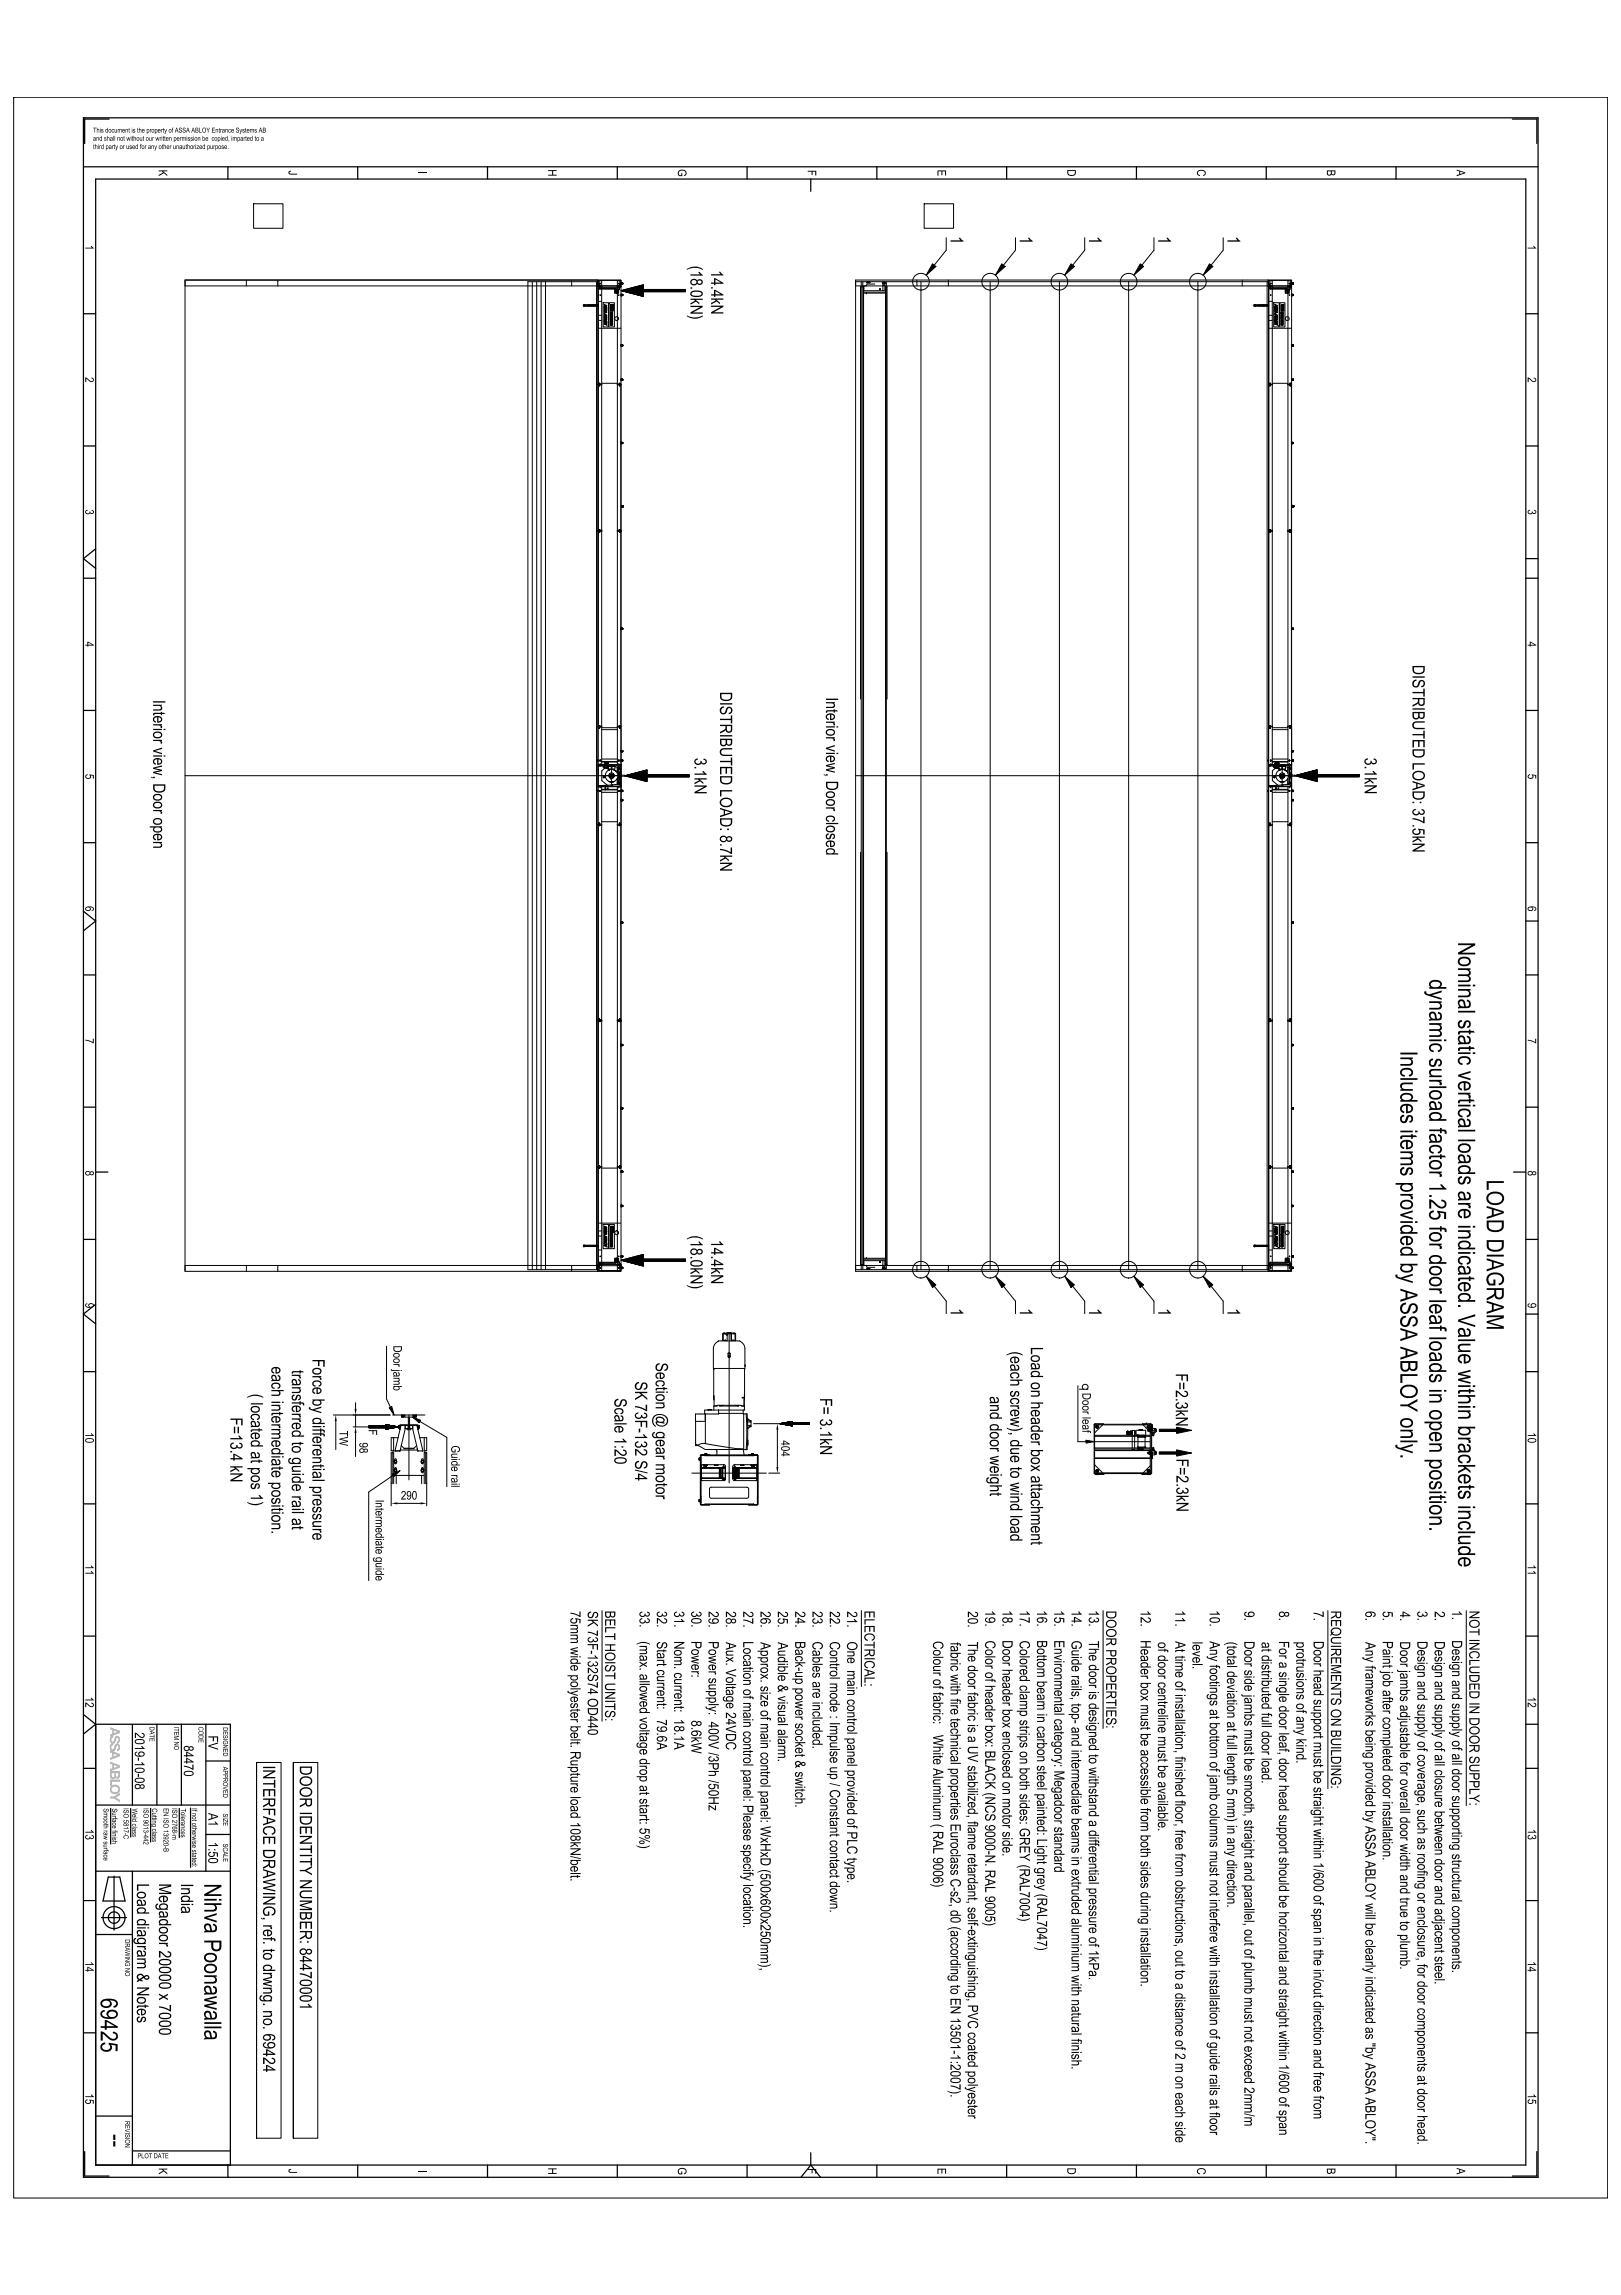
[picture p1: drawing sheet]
<svg xmlns="http://www.w3.org/2000/svg" width="594mm" height="841mm" viewBox="0 0 594 841" stroke-linecap="round" stroke-linejoin="round" font-family="sans-serif">
<!-- layer: RAHM2 -->
<g fill="none" stroke="#000" stroke-width=".46">
<path d="M30.6 43.2h532.9v754.5h-532.9zM40 43.6h-9v9M554.1 43.6h8.9v9M30.6 61.1h532.9M35 65.6h524v727.6h-524zM83.5 61.1v4.5M131 61.1v4.5M178.6 61.1v4.5M226.1 61.1v4.5M273.7 61.1v4.5M297 65.6v4.5M321.2 61.1v4.5"/>
<path d="M368.8 61.1v4.5M416.3 61.1v4.5M463.9 61.1v4.5M511.4 61.1v4.5M30.6 114.9h4.4M559 114.9h4.5M30.6 163.4h4.4M559 163.4h4.5M30.6 211.8h4.4M35 201.1l-4.4 3.6 4.4 3.5M559 211.8h4.5M559 204.7h4.5"/>
<path d="M30.6 260.3h4.4M559 260.3h4.5M30.6 308.7h4.4M559 308.7h4.5M30.6 333.9l4.4 3.5-4.4 3.6M559 337.4h4.5M30.6 357.2h4.4M559 357.2h4.5M30.6 405.6h4.4M559 405.6h4.5M35 429.4h4.5M554.5 429.4h4.5"/>
<path d="M30.6 454.1h4.4M559 454.1h4.5M35 477.9l-4.4 3.5 4.4 3.6M559 481.4h4.5M30.6 502.5h4.4M559 502.5h4.5M30.6 551h4.4M559 551h4.5M30.6 599.4h4.4M559 599.4h4.5M30.6 628.1l4.4 3.6-4.4 3.6M559 631.7h4.5"/>
<path d="M30.6 647.9h4.4M559 647.9h4.5M30.6 696.3h4.4M559 696.3h4.5M30.6 744.8h4.4M559 744.8h4.5M31 788.3v8.9h9M83.5 793.2v4.5M131 793.2v4.5M178.6 793.2v4.5M226.1 793.2v4.5M273.7 793.2v4.5"/>
<path d="M297 788.7v4.5M297 793.2l3.6 4.5M297 793.2l-3.6 4.5M321.2 793.2v4.5M368.8 793.2v4.5M416.3 793.2v4.5M463.9 793.2v4.5M511.4 793.2v4.5M563 788.3v8.9h-8.9"/>
</g>
<g fill="#000">
<path d="M58.2 62.4h3.1v.4h-1.6l1.6 1.2v.5l-1.3-1.1-1.8 1.1v-.4l1.5-.9-.5-.4h-1zM105.8 62.8l.8-.2 .1 .3-.7 .3 .4 .4h2.5v.4h-2.2a.78 .78 0 0 1-.9-.3 .78 .78 0 0 1 0-.9zM200.8 62.3h3.1v.4h-1.2v1.3h1.2v.4h-3.1v-.4h1.5v-1.3h-1.5zM248.6 62.6a1.61 1.61 0 0 1 1.9-.4 1.61 1.61 0 0 1 .9 1.7l-.6 .6-.3-.3a.89 .89 0 0 0 .7-1.2 .89 .89 0 0 0-1.3-.5 1 1 0 0 0-1.1 .5 1 1 0 0 0 .2 1.2h.6v-.8h.4v1.1l-1.3-.1a1.34 1.34 0 0 1-.1-1.8zM295.9 62.6h3.1v1.7h-.3v-1.4h-1v1.2h-.4v-1.2h-1.4zM343.5 62.4h3.1v1.9h-.4v-1.5h-.9v1.4h-.4v-1.4h-1.1v1.6h-.3zM438.8 62.7a1.62 1.62 0 0 1 1.9-.5 1.62 1.62 0 0 1 .9 1.8l-.8 .5-.1-.4 .7-.4a1.28 1.28 0 0 0-1.2-1.2 1.28 1.28 0 0 0-1.3 1l.8 .7-.2 .3a1.09 1.09 0 0 1-.9-.7 1.09 1.09 0 0 1 .2-1.1zM31.2 90.7h2.5l-.5-.6h.4l.8 1h-3.2zM559.7 90.7h2.4l-.4-.6h.3l.8 1h-3.1zM31.2 138.3l1.2 .6a1.16 1.16 0 0 0 1.5 .6 .5 .5 0 0 0 .1-.6 .5 .5 0 0 0-.6-.2l.1-.4a.88 .88 0 0 1 .8 1.3 .88 .88 0 0 1-1.5 .1l-1.2-1v1.3h-.4zM559.7 138.3l1.1 .6a1.16 1.16 0 0 0 1.5 .6 .5 .5 0 0 0 .1-.6 .5 .5 0 0 0-.5-.2v-.4a.88 .88 0 0 1 .8 1.3 .88 .88 0 0 1-1.5 .1l-1.2-1v1.3h-.3zM31.3 187.1l.8-.3v.3h-.3a.56 .56 0 0 0 .3 1 .56 .56 0 0 0 .6-.7h.4a.49 .49 0 0 0 .3 .7 .49 .49 0 0 0 .6-.5 .49 .49 0 0 0-.5-.5l.1-.3a.77 .77 0 0 1 .7 1.1 .77 .77 0 0 1-1.3 .1 .92 .92 0 0 1-1.3 .4 .92 .92 0 0 1-.4-1.3z"/>
<path d="M559.8 187.1l.7-.3 .1 .3h-.3a.56 .56 0 0 0 .2 1 .56 .56 0 0 0 .7-.7h.3a.49 .49 0 0 0 .4 .7 .49 .49 0 0 0 .6-.5 .49 .49 0 0 0-.5-.5v-.3a.77 .77 0 0 1 .7 1.1 .77 .77 0 0 1-1.3 .1 .92 .92 0 0 1-1.2 .4 .92 .92 0 0 1-.4-1.3zM31.3 284l.8-.3v.3a.53 .53 0 0 0-.6 .5 .53 .53 0 0 0 .6 .5 .59 .59 0 0 0 .9-.2 .59 .59 0 0 0-.3-.8l.1-.3 1.6 .3v1.2h-.4v-1l-.8-.1a.99 .99 0 0 1-1 1.3 .99 .99 0 0 1-.9-1.4zM559.8 284l.7-.3 .1 .3a.53 .53 0 0 0-.6 .5 .53 .53 0 0 0 .6 .5 .59 .59 0 0 0 .8-.2 .59 .59 0 0 0-.2-.8v-.3l1.6 .3v1.2h-.4v-1l-.8-.1a.99 .99 0 0 1-.9 1.3 .99 .99 0 0 1-.9-1.4zM31.3 380.9l1.6 .4 1.1 .5v-1.2h.4v1.6l-3.1-1zM559.7 380.9l1.7 .4 1 .5v-1.2h.4v1.6l-3.1-1zM58.2 794.5h3.1v.4h-1.6l1.6 1.2v.5l-1.3-1.1-1.8 1.1v-.4l1.5-.9-.5-.4h-1zM105.8 794.9l.8-.3 .1 .3-.7 .3 .4 .5h2.5v.4h-2.2a.78 .78 0 0 1-.9-.3 .78 .78 0 0 1 0-.9zM200.8 794.4h3.1v.4h-1.2v1.3h1.2v.3h-3.1v-.3h1.5v-1.3h-1.5zM248.6 794.7a1.61 1.61 0 0 1 1.9-.4 1.61 1.61 0 0 1 .9 1.7l-.6 .6-.3-.3a.89 .89 0 0 0 .7-1.2 .89 .89 0 0 0-1.3-.5 1 1 0 0 0-1.1 .5 1 1 0 0 0 .2 1.2h.6v-.8h.4v1.1l-1.3-.1a1.34 1.34 0 0 1-.1-1.8zM295.9 794.6h3.1v1.8h-.3v-1.4h-1v1.2h-.4v-1.2h-1.4zM343.5 794.5h3.1v1.9h-.4v-1.5h-.9v1.4h-.4v-1.4h-1.1v1.6h-.3zM438.8 794.8a1.62 1.62 0 0 1 1.9-.5 1.62 1.62 0 0 1 .9 1.7l-.8 .6-.1-.4 .7-.4a1.28 1.28 0 0 0-1.2-1.2 1.28 1.28 0 0 0-1.3 1l.8 .7-.2 .3a1.09 1.09 0 0 1-.9-.7 1.09 1.09 0 0 1 .2-1.1z"/>
<path d="M34.2 46.8h1.1v.2h-.5v1.6h-.2v-1.6h-.4zM35.5 46.8l.2 .6h.6l.1 1.2-.4-1.2-.3 .2-.2 1zM36.6 46.8l.2 .2zM36.6 47.3l.2 1.3zM37.1 47.4h.7l-.1 .2-.4-.1v.2a.48 .48 0 0 1 .6 .4 .48 .48 0 0 1-.6 .5l-.3-.4 .5 .2 .2-.2-.6-.4zM39.4 46.8l.1 1.8-.1-.1a.6 .6 0 0 1-.8-.5 .6 .6 0 0 1 .6-.7l.2 .1zM38.9 47.5l-.1 .1a.44 .44 0 0 0 0 .7 .44 .44 0 0 0 .6 0 .44 .44 0 0 0-.1-.7zM40 47.3a.59 .59 0 0 1 .8 .7 .59 .59 0 0 1-1 .4zM40.1 47.5l-.1 .1a.46 .46 0 0 0 0 .7 .46 .46 0 0 0 .7-.1 .46 .46 0 0 0-.2-.6zM41.1 47.3h.5l.2 .4a.43 .43 0 0 0-.5-.2 .43 .43 0 0 0-.2 .6 .43 .43 0 0 0 .5 .2l.3-.2-.2 .4a.64 .64 0 0 1-.9-.3 .64 .64 0 0 1 .3-.9zM42 47.3l.4 1.1 .2-.1 .3-1v1.3l-.9-.2zM43.1 47.3l.8 .2 .6-.2 .1 1.3-.3-1.2-.3 .2v1l-.4-1.2-.2 .2-.3 1zM45 47.3a.53 .53 0 0 1 .6 .1 .53 .53 0 0 1 .2 .6h-.8l.2 .4 .6-.2-.2 .3a.65 .65 0 0 1-.9-.3 .65 .65 0 0 1 .3-.9zM45.1 47.5l-.1 .3h.6l-.1-.3zM46 47.3l.2 .1a.39 .39 0 0 1 .5-.1 .39 .39 0 0 1 .2 .5l-.2 .8v-1l-.4-.1-.3 1.1zM47.2 47l.2-.2 .1 .5v1.3l-.3-.2zM48.3 46.8l.2 .2zM48.3 47.3l.2 1.3zM48.8 47.4h.7l-.2 .2-.3-.1-.1 .2a.48 .48 0 0 1 .6 .4 .48 .48 0 0 1-.6 .5l-.2-.4 .5 .2 .2-.2-.6-.4zM50.4 47l.2-.2 .1 .5v1.3l-.3-.2zM50.9 46.8l.2 .6h.6l.1 1.2-.4-1.2-.3 .2-.2 1zM52.2 47.3a.53 .53 0 0 1 .6 .1 .53 .53 0 0 1 .2 .6h-.8l.2 .4 .6-.2-.2 .3a.65 .65 0 0 1-.9-.3 .65 .65 0 0 1 .3-.9zM52.3 47.5l-.1 .3h.6l-.1-.3zM53.8 47.3l.2 .1a.58 .58 0 0 1 .8 .1 .58 .58 0 0 1-.2 .8l-.3 .3-.3-.2-.2 .7zM54.1 47.5l-.1 .1a.44 .44 0 0 0-.1 .7 .44 .44 0 0 0 .7 0 .44 .44 0 0 0-.1-.7zM54.9 47.3l.2 .2 .4-.2-.4 .3v1zM55.7 47.3a.59 .59 0 0 1 .9 .7 .59 .59 0 0 1-1 .4zM55.9 47.5l-.1 .1a.46 .46 0 0 0 0 .7 .46 .46 0 0 0 .6-.1 .46 .46 0 0 0-.1-.6zM56.7 47.3l.2 .1a.58 .58 0 0 1 .8 .1 .58 .58 0 0 1-.1 .8l-.3 .3-.4-.2-.2 .7zM57 47.5v.1a.44 .44 0 0 0-.1 .7 .44 .44 0 0 0 .7 0 .44 .44 0 0 0-.2-.7zM58 47.3a.53 .53 0 0 1 .7 .1 .53 .53 0 0 1 .1 .6h-.8l.3 .4 .5-.2-.2 .3a.65 .65 0 0 1-.8-.3 .65 .65 0 0 1 .2-.9zM58.2 47.5l-.2 .3h.6l-.1-.3zM59 47.3l.2 .2 .4-.2-.3 .3-.1 1zM59.8 47l.1-.2 .2 .5v1.3l-.3-.2zM60.2 47.3l.5 1 .5-1-.8 1.8-.1-.2 .3-.3zM62 47.3a.59 .59 0 0 1 .8 .7 .59 .59 0 0 1-.9 .4zM62.1 47.5l-.1 .1a.46 .46 0 0 0 0 .7 .46 .46 0 0 0 .7-.1 .46 .46 0 0 0-.2-.6zM63.2 46.8h.3l-.2 .2 .2 .5h-.2l-.2 1.1-.2-1.3zM64.6 46.8h.2l.6 1.8-.4-.6h-.6l-.4 .6zM64.7 47l-.2 .8h.5zM65.6 47l.7-.2 .3 .3-.2 .2a.34 .34 0 0 0-.3-.4 .34 .34 0 0 0-.3 .4 .34 .34 0 0 0 .4 .3 .51 .51 0 0 1 .5 .5 .51 .51 0 0 1-.6 .5 .51 .51 0 0 1-.4-.6 .39 .39 0 0 0 .3 .5 .39 .39 0 0 0 .5-.5 .39 .39 0 0 0-.6-.3l-.3-.3zM67 47l.7-.2 .3 .3-.2 .2a.34 .34 0 0 0-.3-.4 .34 .34 0 0 0-.3 .4 .34 .34 0 0 0 .4 .3 .51 .51 0 0 1 .5 .5 .51 .51 0 0 1-.6 .5 .51 .51 0 0 1-.4-.6 .39 .39 0 0 0 .3 .5 .39 .39 0 0 0 .4-.5 .39 .39 0 0 0-.5-.3l-.3-.3zM68.7 46.8h.2l.6 1.8-.4-.6h-.6l-.3 .6zM68.8 47l-.2 .8h.5zM70.7 46.8h.2l.6 1.8-.4-.6h-.6l-.4 .6zM70.8 47l-.3 .8h.5zM71.6 46.8l1 .3-.1 .5 .2 .5-.3 .5h-.8zM71.8 47v.5h.5a.28 .28 0 0 0 .2-.3 .28 .28 0 0 0-.4-.2zM71.8 47.8v.6h.4a.31 .31 0 0 0 .3-.4 .31 .31 0 0 0-.3-.2zM73 46.8h.2v1.6h.7v.2h-.9zM74.4 46.9a.85 .85 0 0 1 1.1 .8 .85 .85 0 0 1-1.1 .8 1.23 1.23 0 0 1 0-1.6zM74.5 47.1h-.1a.64 .64 0 0 0-.1 1 .64 .64 0 0 0 .9 0v-.9zM75.6 46.8h.2l.5 .8 .6-.8-.6 1v.8zM77.7 46.8h1v.2h-.8v.5h.8v.3h-.8v.6h.9v.2h-1.1zM79 47.3l.2 .1a.39 .39 0 0 1 .5-.1 .39 .39 0 0 1 .2 .5l-.2 .8v-1l-.4-.1-.3 1.1zM80.2 47l.2-.2 .2 .5v1.3l-.4-.2zM80.7 47.3l.2 .2 .4-.2-.3 .3-.1 1zM81.5 47.4h.8v1.2l-.2-.2a.45 .45 0 0 1-.6 .1 .45 .45 0 0 1-.1-.7 .45 .45 0 0 1 .7 0l-.2-.4-.5 .3zM81.6 48.1v.1a.29 .29 0 0 0 .3 .2 .29 .29 0 0 0 .2-.4zM82.6 47.3l.2 .1a.39 .39 0 0 1 .5-.1 .39 .39 0 0 1 .1 .5l-.1 .8-.1-1-.3-.1-.3 1.1zM83.9 47.3h.5l.2 .4a.43 .43 0 0 0-.6-.2 .43 .43 0 0 0-.2 .6 .43 .43 0 0 0 .6 .2l.2-.2-.2 .4a.64 .64 0 0 1-.8-.3 .64 .64 0 0 1 .3-.9zM84.9 47.3a.53 .53 0 0 1 .6 .1 .53 .53 0 0 1 .2 .6h-.8l.2 .4 .6-.2-.2 .3a.65 .65 0 0 1-.9-.3 .65 .65 0 0 1 .3-.9zM85 47.5l-.1 .3h.6l-.1-.3zM86.5 47l.7-.2 .3 .3-.1 .2a.34 .34 0 0 0-.3-.4 .34 .34 0 0 0-.4 .4 .34 .34 0 0 0 .4 .3 .51 .51 0 0 1 .5 .5 .51 .51 0 0 1-.6 .5 .51 .51 0 0 1-.4-.6 .39 .39 0 0 0 .3 .5 .39 .39 0 0 0 .5-.5 .39 .39 0 0 0-.6-.3l-.3-.3zM87.7 47.3l.5 1 .5-1-.7 1.8-.2-.2 .3-.3zM88.9 47.4h.7l-.1 .2-.4-.1-.1 .2a.48 .48 0 0 1 .7 .4 .48 .48 0 0 1-.7 .5l-.2-.4 .5 .2 .2-.2-.6-.4zM89.9 47l.2-.2 .2 .5v1.3l-.4-.2zM90.6 47.3a.53 .53 0 0 1 .6 .1 .53 .53 0 0 1 .2 .6h-.8l.2 .4 .6-.2-.2 .3a.65 .65 0 0 1-.9-.3 .65 .65 0 0 1 .3-.9zM90.7 47.5l-.1 .3h.6l-.1-.3zM91.6 47.3l.8 .2 .5-.2 .1 1.3-.3-1.2-.3 .2v1l-.3-1.2-.3 .2-.2 1zM93.3 47.4h.7l-.1 .2-.4-.1v.2a.48 .48 0 0 1 .6 .4 .48 .48 0 0 1-.6 .5l-.3-.4 .6 .2 .1-.2-.6-.4zM95.3 46.8h.2l.7 1.8-.4-.6h-.7l-.3 .6zM95.4 47l-.2 .8h.5zM96.3 46.8l1 .3-.2 .5 .3 .5-.3 .5h-.8zM96.5 47v.5h.5a.28 .28 0 0 0 .1-.3 .28 .28 0 0 0-.3-.2zM96.5 47.8v.6h.4a.31 .31 0 0 0 .3-.4 .31 .31 0 0 0-.4-.2z"/>
<path d="M34.3 53l.2-.2 .1 .5v1.3l-.3-.2zM34.8 52.8l.2 .6h.6l.1 1.2-.4-1.1-.3 .1-.2 1zM36 52.8l.1 .3zM36 53.3l.1 1.3zM36.4 53.3l.2 .2 .4-.2-.4 .3v1zM37.8 52.8l.2 1.8-.2-.1a.6 .6 0 0 1-.8-.5 .6 .6 0 0 1 .6-.7l.2 .1zM37.3 53.5v.1a.44 .44 0 0 0-.1 .7 .44 .44 0 0 0 .6 0 .44 .44 0 0 0 0-.7zM38.8 53.3l.2 .1a.58 .58 0 0 1 .8 .2 .58 .58 0 0 1-.1 .8l-.3 .2-.4-.1-.2 .6zM39.1 53.5l-.1 .1a.44 .44 0 0 0 0 .7 .44 .44 0 0 0 .6 0 .44 .44 0 0 0-.1-.7zM40 53.4h.8l.1 1.2-.2-.2a.45 .45 0 0 1-.7 .1 .45 .45 0 0 1 0-.6 .45 .45 0 0 1 .6-.1l-.1-.4-.6 .3zM40.2 54.1l-.1 .1a.29 .29 0 0 0 .4 .3 .29 .29 0 0 0 .1-.5zM41.1 53.3l.2 .2 .4-.2-.4 .3v1zM41.8 53l.2-.2 .2 .5v1.3l-.4-.2zM42.3 53.3l.5 1 .4-1-.7 1.8-.2-.2 .4-.3zM44.1 53.4a.59 .59 0 0 1 .8 .6 .59 .59 0 0 1-.9 .4zM44.2 53.5l-.1 .1a.46 .46 0 0 0 0 .7 .46 .46 0 0 0 .7-.1 .46 .46 0 0 0-.2-.6zM45.1 53.3l.2 .2 .4-.2-.4 .3v1zM46.4 53.3l.3 1.1 .3-.1 .2-1v1.3l-.8-.2zM47.5 53.4l.7 .1-.1 .2-.4-.2v.2a.48 .48 0 0 1 .6 .5 .48 .48 0 0 1-.6 .4l-.3-.4 .5 .2 .2-.2-.6-.3zM48.7 53.4a.53 .53 0 0 1 .6 0 .53 .53 0 0 1 .1 .6h-.7l.2 .4 .5-.2-.1 .3a.65 .65 0 0 1-.9-.3 .65 .65 0 0 1 .3-.8zM48.8 53.5l-.1 .3h.6l-.2-.3zM50.3 52.8l.2 1.8-.2-.1a.6 .6 0 0 1-.7-.5 .6 .6 0 0 1 .6-.7l.1 .1zM49.9 53.5l-.1 .1a.44 .44 0 0 0-.1 .7 .44 .44 0 0 0 .7 0 .44 .44 0 0 0-.1-.7zM51.5 52.8h.4l-.3 .2 .2 .5h-.2l-.2 1.1-.1-1.3zM52.1 53.4a.59 .59 0 0 1 .8 .6 .59 .59 0 0 1-.9 .4zM52.2 53.5l-.1 .1a.46 .46 0 0 0 0 .7 .46 .46 0 0 0 .7-.1 .46 .46 0 0 0-.2-.6zM53.1 53.3l.2 .2 .4-.2-.4 .3v1zM54.4 53.4h.8l.1 1.2-.2-.2a.45 .45 0 0 1-.7 .1 .45 .45 0 0 1 0-.6 .45 .45 0 0 1 .6-.1l-.1-.4-.6 .3zM54.6 54.1l-.1 .1a.29 .29 0 0 0 .4 .3 .29 .29 0 0 0 .1-.5zM55.5 53.3l.2 .1a.39 .39 0 0 1 .5-.1 .39 .39 0 0 1 .2 .5l-.2 .8v-1l-.4-.1-.3 1.1zM56.5 53.3l.5 1 .5-1-.7 1.8-.2-.2 .3-.3zM58.4 53.4a.59 .59 0 0 1 .8 .6 .59 .59 0 0 1-1 .4zM58.5 53.5l-.1 .1a.46 .46 0 0 0 0 .7 .46 .46 0 0 0 .7-.1 .46 .46 0 0 0-.2-.6zM59.4 53l.2-.2 .2 .5v1.3l-.4-.2zM60 52.8l.1 .6h.7v1.2l-.3-1.1-.3 .1-.2 1zM61.3 53.4a.53 .53 0 0 1 .6 0 .53 .53 0 0 1 .1 .6h-.8l.3 .4 .5-.2-.2 .3a.65 .65 0 0 1-.8-.3 .65 .65 0 0 1 .3-.8zM61.4 53.5l-.2 .3h.6l-.1-.3zM62.2 53.3l.2 .2 .4-.2-.3 .3-.1 1zM63.5 53.3l.4 1.1 .2-.1 .3-1v1.3l-.9-.2zM64.6 53.3l.2 .1a.39 .39 0 0 1 .5-.1 .39 .39 0 0 1 .2 .5l-.2 .8v-1l-.4-.1-.3 1.1zM65.9 53.4h.7l.1 1.2-.2-.2a.45 .45 0 0 1-.7 .1 .45 .45 0 0 1 0-.6 .45 .45 0 0 1 .6-.1l-.1-.4-.5 .3zM66 54.1l-.1 .1a.29 .29 0 0 0 .4 .3 .29 .29 0 0 0 .2-.5zM66.9 53.3l.4 1.1 .3-.1 .2-1v1.3l-.8-.2zM68.1 53l.2-.2 .2 .5v1.3l-.4-.2zM68.6 52.8l.2 .6h.7v1.2l-.3-1.1-.3 .1-.3 1zM69.9 53.4a.59 .59 0 0 1 .8 .6 .59 .59 0 0 1-.9 .4zM70 53.5l-.1 .1a.46 .46 0 0 0 0 .7 .46 .46 0 0 0 .7-.1 .46 .46 0 0 0-.2-.6zM70.9 53.3l.2 .2 .4-.2-.3 .3-.1 1zM71.6 52.8l.2 .3zM71.6 53.3l.2 1.3zM72 53.3h.9l-.7 1.1h.7v.2h-.9l.7-1.1zM73.2 53.4a.53 .53 0 0 1 .7 0 .53 .53 0 0 1 .1 .6h-.8l.3 .4 .5-.2-.2 .3a.65 .65 0 0 1-.8-.3 .65 .65 0 0 1 .2-.8zM73.4 53.5l-.2 .3h.6l-.1-.3zM74.9 52.8l.2 1.8-.2-.1a.6 .6 0 0 1-.7-.5 .6 .6 0 0 1 .6-.7l.1 .1zM74.5 53.5l-.1 .1a.44 .44 0 0 0-.1 .7 .44 .44 0 0 0 .7 0 .44 .44 0 0 0-.1-.7zM76 53.3l.2 .1a.58 .58 0 0 1 .8 .2 .58 .58 0 0 1-.2 .8l-.3 .2-.4-.1-.1 .6zM76.3 53.5l-.1 .1a.44 .44 0 0 0-.1 .7 .44 .44 0 0 0 .7 0 .44 .44 0 0 0-.1-.7zM77.1 53.3l.4 1.1 .2-.1 .3-1v1.3l-.9-.2zM78.2 53.3l.2 .2 .4-.2-.3 .3-.1 1zM78.9 53.3l.2 .1a.58 .58 0 0 1 .8 .2 .58 .58 0 0 1-.1 .8l-.3 .2-.4-.1-.2 .6zM79.2 53.5l-.1 .1a.44 .44 0 0 0 0 .7 .44 .44 0 0 0 .6 0 .44 .44 0 0 0-.1-.7zM80.2 53.4a.59 .59 0 0 1 .8 .6 .59 .59 0 0 1-.9 .4zM80.3 53.5l-.1 .1a.46 .46 0 0 0 0 .7 .46 .46 0 0 0 .7-.1 .46 .46 0 0 0-.2-.6zM81.2 53.4l.7 .1-.1 .2-.4-.2v.2a.48 .48 0 0 1 .6 .5 .48 .48 0 0 1-.6 .4l-.3-.4 .6 .2 .1-.2-.6-.3zM82.4 53.4a.53 .53 0 0 1 .6 0 .53 .53 0 0 1 .2 .6h-.8l.2 .4 .6-.2-.2 .3a.65 .65 0 0 1-.9-.3 .65 .65 0 0 1 .3-.8zM82.5 53.5l-.1 .3h.6l-.1-.3zM83.4 54.3l.2 .3z"/>
<path d="M34.3 50.4h.7l.1 1.2-.2-.2a.45 .45 0 0 1-.6 .1 .45 .45 0 0 1-.1-.7 .45 .45 0 0 1 .6 0l-.1-.4-.5 .2zM34.4 51.1a.29 .29 0 0 0 .3 .3 .29 .29 0 0 0 .2-.4zM35.4 50.3l.2 .1a.39 .39 0 0 1 .4-.1 .39 .39 0 0 1 .2 .5l-.2 .8v-1l-.3-.1-.3 1.1zM37.2 49.8l.2 1.8-.2-.1a.6 .6 0 0 1-.8-.6 .6 .6 0 0 1 .6-.6l.2 .1zM36.7 50.5v.1a.44 .44 0 0 0-.1 .7 .44 .44 0 0 0 .6 0 .44 .44 0 0 0 0-.7zM38.2 50.4h.7l-.1 .2-.4-.2v.3a.48 .48 0 0 1 .6 .4 .48 .48 0 0 1-.6 .5l-.3-.4 .6 .2 .1-.2-.6-.4zM39.2 49.8l.2 .6h.7v1.2l-.3-1.2-.3 .2-.3 1zM40.5 50.4h.7l.1 1.2-.2-.2a.45 .45 0 0 1-.7 .1 .45 .45 0 0 1 0-.7 .45 .45 0 0 1 .6 0l-.1-.4-.5 .2zM40.6 51.1h-.1a.29 .29 0 0 0 .4 .3 .29 .29 0 0 0 .2-.4zM41.5 49.8l.2 1.8zM42 49.8l.2 1.8zM43 50.3l.2 .1a.39 .39 0 0 1 .5-.1 .39 .39 0 0 1 .2 .5l-.2 .8v-1l-.4-.1-.3 1.1zM44.3 50.3a.59 .59 0 0 1 .8 .7 .59 .59 0 0 1-.9 .3zM44.4 50.5l-.1 .1a.46 .46 0 0 0 0 .7 .46 .46 0 0 0 .7-.1 .46 .46 0 0 0-.2-.7zM45.3 50l.2-.2 .2 .5v1.3l-.3-.2zM46.3 50.3l.4 1 .3-1 .4 1 .4-1-.4 1.3-.4-1-.4 1zM47.9 49.8l.2 .2zM47.9 50.3l.2 1.3zM48.4 50l.2-.2 .2 .5v1.3l-.4-.2zM49 49.8l.1 .6h.7v1.2l-.3-1.2-.3 .2-.2 1zM50.2 50.3a.59 .59 0 0 1 .9 .7 .59 .59 0 0 1-1 .3zM50.4 50.5l-.1 .1a.46 .46 0 0 0-.1 .7 .46 .46 0 0 0 .7-.1 .46 .46 0 0 0-.1-.7zM51.2 50.3l.4 1.1 .3-.1 .2-1v1.3l-.8-.2zM52.4 50l.2-.2 .2 .5v1.3l-.4-.2zM53.7 50.3a.59 .59 0 0 1 .8 .7 .59 .59 0 0 1-1 .3zM53.8 50.5l-.1 .1a.46 .46 0 0 0 0 .7 .46 .46 0 0 0 .7-.1 .46 .46 0 0 0-.2-.7zM54.7 50.3l.3 1.1 .3-.1 .2-1v1.3l-.8-.2zM55.8 50.3l.2 .2 .4-.2-.4 .3v1zM56.9 50.3l.5 1 .2-1 .4 1 .4-1-.3 1.3-.4-1-.4 1zM58.6 50.3l.1 .2 .4-.2-.3 .3-.1 1zM59.2 49.8l.2 .2zM59.2 50.3l.2 1.3zM59.7 50l.2-.2 .2 .5v1.3l-.4-.2zM60.3 50l.2-.2 .2 .5v1.3l-.4-.2zM61 50.3a.53 .53 0 0 1 .6 .1 .53 .53 0 0 1 .2 .6h-.8l.2 .4 .6-.2-.2 .3a.65 .65 0 0 1-.9-.3 .65 .65 0 0 1 .3-.9zM61.1 50.5l-.1 .3h.6l-.1-.3zM62 50.3l.2 .1a.39 .39 0 0 1 .5-.1 .39 .39 0 0 1 .1 .5l-.1 .8v-1l-.4-.1-.3 1.1zM63.7 50.3l.2 .1a.58 .58 0 0 1 .8 .1 .58 .58 0 0 1-.1 .8l-.3 .3-.4-.2-.2 .7zM64 50.5l-.1 .1a.44 .44 0 0 0-.1 .7 .44 .44 0 0 0 .7 0 .44 .44 0 0 0-.1-.7zM65 50.3a.53 .53 0 0 1 .6 .1 .53 .53 0 0 1 .2 .6h-.8l.2 .4 .6-.2-.2 .3a.65 .65 0 0 1-.9-.3 .65 .65 0 0 1 .3-.9zM65.1 50.5l-.1 .3h.6l-.1-.3zM66 50.3l.1 .2 .5-.2-.4 .3v1zM66.7 50.3l.8 .2 .5-.2 .1 1.3-.3-1.2-.3 .2v1l-.3-1.2-.3 .2-.2 1zM68.4 49.8l.2 .2zM68.4 50.3l.2 1.3zM68.9 50.4h.7l-.2 .2-.3-.2-.1 .3a.48 .48 0 0 1 .6 .4 .48 .48 0 0 1-.6 .5l-.2-.4 .5 .2 .2-.2-.6-.4zM69.9 50.4h.7l-.1 .2-.4-.2-.1 .3a.48 .48 0 0 1 .7 .4 .48 .48 0 0 1-.7 .5l-.2-.4 .5 .2 .2-.2-.6-.4zM70.9 49.8l.2 .2zM70.9 50.3l.2 1.3zM71.5 50.3a.59 .59 0 0 1 .8 .7 .59 .59 0 0 1-.9 .3zM71.6 50.5l-.1 .1a.46 .46 0 0 0 0 .7 .46 .46 0 0 0 .7-.1 .46 .46 0 0 0-.2-.7zM72.5 50.3l.2 .1a.39 .39 0 0 1 .5-.1 .39 .39 0 0 1 .2 .5l-.2 .8v-1l-.4-.1-.3 1.1zM74.2 49.8l.2 .6a.58 .58 0 0 1 .8 .1 .58 .58 0 0 1-.1 .8l-.9 .3zM74.5 50.5l-.1 .8a.46 .46 0 0 0 .7-.3 .46 .46 0 0 0-.4-.6zM75.5 50.3a.53 .53 0 0 1 .6 .1 .53 .53 0 0 1 .2 .6h-.8l.2 .4 .6-.2-.2 .3a.65 .65 0 0 1-.9-.3 .65 .65 0 0 1 .3-.9zM75.6 50.5l-.1 .3h.6l-.1-.3zM77.8 50.3h.5l.2 .4a.43 .43 0 0 0-.6-.2 .43 .43 0 0 0-.2 .6 .43 .43 0 0 0 .6 .2l.2-.2-.1 .4a.64 .64 0 0 1-.9-.3 .64 .64 0 0 1 .3-.9zM78.8 50.3a.59 .59 0 0 1 .8 .7 .59 .59 0 0 1-.9 .3zM78.9 50.5l-.1 .1a.46 .46 0 0 0 0 .7 .46 .46 0 0 0 .7-.1 .46 .46 0 0 0-.2-.7zM79.8 50.3l.2 .1a.58 .58 0 0 1 .8 .1 .58 .58 0 0 1-.1 .8l-.3 .3-.4-.2-.2 .7zM80.1 50.5l-.1 .1a.44 .44 0 0 0-.1 .7 .44 .44 0 0 0 .7 0 .44 .44 0 0 0-.1-.7zM81 49.8l.1 .2zM81 50.3l.1 1.3zM81.6 50.3a.53 .53 0 0 1 .6 .1 .53 .53 0 0 1 .1 .6h-.8l.3 .4 .5-.2-.1 .3a.65 .65 0 0 1-.9-.3 .65 .65 0 0 1 .3-.9zM81.7 50.5l-.2 .3h.6l-.1-.3zM83.2 49.8l.2 1.8-.2-.1a.6 .6 0 0 1-.7-.6 .6 .6 0 0 1 .6-.6l.1 .1zM82.8 50.5l-.1 .1a.44 .44 0 0 0-.1 .7 .44 .44 0 0 0 .7 0 .44 .44 0 0 0-.1-.7zM83.7 51.3h.3l-.2 .6zM84.8 49.8l.2 .2zM84.8 50.3l.2 1.3zM85.3 50.3l.8 .2 .5-.2 .1 1.3-.3-1.2-.3 .2v1l-.3-1.2-.3 .2-.2 1zM87 50.3l.2 .1a.58 .58 0 0 1 .8 .1 .58 .58 0 0 1-.1 .8l-.3 .3-.4-.2-.2 .7zM87.3 50.5l-.1 .1a.44 .44 0 0 0-.1 .7 .44 .44 0 0 0 .7 0 .44 .44 0 0 0-.1-.7zM88.2 50.4h.8l.1 1.2-.3-.2a.45 .45 0 0 1-.6 .1 .45 .45 0 0 1-.1-.7 .45 .45 0 0 1 .7 0l-.2-.4-.5 .2zM88.4 51.1h-.1a.29 .29 0 0 0 .4 .3 .29 .29 0 0 0 .1-.4zM89.3 50.3l.2 .2 .4-.2-.4 .3v1zM90 50l.2-.2 .2 .5v1.3l-.4-.2zM90.7 50.3a.53 .53 0 0 1 .6 .1 .53 .53 0 0 1 .2 .6h-.8l.2 .4 .6-.2-.2 .3a.65 .65 0 0 1-.9-.3 .65 .65 0 0 1 .3-.9zM90.8 50.5l-.1 .3h.6l-.1-.3zM92.4 49.8l.2 1.8-.2-.1a.6 .6 0 0 1-.8-.6 .6 .6 0 0 1 .6-.6l.2 .1zM91.9 50.5v.1a.44 .44 0 0 0-.1 .7 .44 .44 0 0 0 .6 0 .44 .44 0 0 0-.1-.7zM93.4 50l.2-.2 .2 .5v1.3l-.3-.2zM94.1 50.3a.59 .59 0 0 1 .8 .7 .59 .59 0 0 1-.9 .3zM94.2 50.5l-.1 .1a.46 .46 0 0 0 0 .7 .46 .46 0 0 0 .7-.1 .46 .46 0 0 0-.2-.7zM95.8 50.4h.7l.1 1.2-.2-.2a.45 .45 0 0 1-.6 .1 .45 .45 0 0 1-.1-.7 .45 .45 0 0 1 .6 0l-.1-.4-.5 .2zM95.9 51.1h-.1a.29 .29 0 0 0 .4 .3 .29 .29 0 0 0 .2-.4z"/>
<path d="M391 62.3h3.1v.9a1.6 1.6 0 0 1-1.5 1.3 1.6 1.6 0 0 1-1.6-1.2zM391.4 62.7a1.29 1.29 0 0 0 .7 1.4 1.29 1.29 0 0 0 1.6-.5l.1-.9z"/>
<path d="M486.1 62.4h3.1v1.4l-.9 .4a.51 .51 0 0 0-.5-.2 .51 .51 0 0 0-.4 .3l-.5 .1a.82 .82 0 0 1-.8-1zM487.9 62.8v.5a.49 .49 0 0 0 .5 .6 .49 .49 0 0 0 .5-.6v-.5zM486.5 62.8v.6a.55 .55 0 0 0 .5 .6 .55 .55 0 0 0 .6-.6v-.6z"/>
<path d="M533.7 62.1l3.1 1v.4l-3.1 1.1v-.4l.9-.3v-1.1l-.9-.3zM534.9 62.9v.9l1.6-.5z"/>
<path d="M32 235.1l2.4 1.2v.2h-2.1v.4h-.3v-.4h-.8v-.3h.8zM32.3 235.4v.8h1.5z"/>
<path d="M560.4 235.1l2.4 1.2v.2h-2v.4h-.4v-.4h-.7v-.3h.7zM560.8 235.4v.8h1.4z"/>
<path d="M31.4 332.5a2.05 2.05 0 0 1 3 .5l-.3 .6-.5 .1 .5-.9-.5-.3h-.6a.79 .79 0 0 1 .2 1 .79 .79 0 0 1-1.1 .3l-.4-.1a.75 .75 0 0 1-.3-1.2zM31.6 332.7a.61 .61 0 0 0 .7 .8 .61 .61 0 0 0 .4-1z"/>
<path d="M559.8 332.5a2.05 2.05 0 0 1 3 .5l-.3 .6-.4 .1 .4-.9-.5-.3h-.6a.79 .79 0 0 1 .2 1 .79 .79 0 0 1-1 .3l-.5-.1a.75 .75 0 0 1-.3-1.2zM560.1 332.7a.61 .61 0 0 0 .6 .8 .61 .61 0 0 0 .4-1z"/>
<path d="M31.3 429.4l.2-.2a.94 .94 0 0 1 1.5 .3 .77 .77 0 0 1 1.1-.3 .77 .77 0 0 1 0 1.2 .77 .77 0 0 1-1.1-.2 .92 .92 0 0 1-1.3 .4 .92 .92 0 0 1-.4-1.2zM33.1 429.9a.5 .5 0 0 0 1 0 .5 .5 0 0 0-1 0zM31.6 429.9a.59 .59 0 0 0 1.1 0 .59 .59 0 0 0-1.1 0z"/>
<path d="M559.8 429.4l.1-.2a.94 .94 0 0 1 1.5 .3 .77 .77 0 0 1 1.2-.3 .77 .77 0 0 1 0 1.2 .77 .77 0 0 1-1.2-.2 .92 .92 0 0 1-1.2 .4 .92 .92 0 0 1-.4-1.2zM561.6 429.9a.46 .46 0 0 0 .9 0 .46 .46 0 0 0-.9 0zM560 429.9a.6 .6 0 0 0 1.2 0 .6 .6 0 0 0-1.2 0z"/>
<path d="M31.3 477.8l.7-.3v.3l-.5 .2 .1 .4 1 .4a.82 .82 0 0 1-.1-1.2 .82 .82 0 0 1 1.1-.2 .88 .88 0 0 1 .8 1.1 .88 .88 0 0 1-1.2 .6h-.3a1.11 1.11 0 0 1-1.2-.1 1.11 1.11 0 0 1-.4-1.2zM32.8 478a.61 .61 0 0 0 .6 .8 .61 .61 0 0 0 .5-.9l-.7-.1z"/>
<path d="M559.7 477.8l.7-.3 .1 .3-.5 .2v.4l1.1 .4a.82 .82 0 0 1-.2-1.2 .82 .82 0 0 1 1.1-.2 .88 .88 0 0 1 .8 1.1 .88 .88 0 0 1-1.2 .6h-.3a1.11 1.11 0 0 1-1.2-.1 1.11 1.11 0 0 1-.4-1.2zM561.2 478a.61 .61 0 0 0 .6 .8 .61 .61 0 0 0 .5-.9l-.7-.1z"/>
<path d="M31.3 525.8h2.4l-.5-.7h.4l.8 1h-3.1zM31.4 527.2a2.62 2.62 0 0 1 3 .3 1.32 1.32 0 0 1-2 1.1l-1-.4-.2-.3zM31.7 527.4l-.2 .2a1.09 1.09 0 0 0 1.7 .6h.5a.45 .45 0 0 0 .4-.5 .45 .45 0 0 0-.4-.4z"/>
<path d="M559.7 525.8h2.4l-.4-.7h.4l.7 1h-3.1zM559.8 527.2a2.62 2.62 0 0 1 3 .3 1.32 1.32 0 0 1-2 1.1l-1-.4-.2-.3zM560.1 527.4l-.1 .2a1.09 1.09 0 0 0 1.6 .6h.5a.45 .45 0 0 0 .4-.5 .45 .45 0 0 0-.4-.4z"/>
<path d="M31.2 574.2h2.5l-.5-.6h.4l.8 .9h-3.2zM31.2 576.2h2.5l-.5-.6h.4l.8 .9h-3.2z"/>
<path d="M559.7 574.2h2.4l-.4-.6h.3l.8 .9h-3.1zM559.7 576.2h2.4l-.4-.6h.3l.8 .9h-3.1z"/>
<path d="M31.2 622.7h2.5l-.5-.7h.4l.8 1h-3.2zM31.2 623.7l1.2 .7a1.16 1.16 0 0 0 1.5 .6 .5 .5 0 0 0 .1-.6 .5 .5 0 0 0-.6-.3l.1-.3a.88 .88 0 0 1 .8 1.3 .88 .88 0 0 1-1.5 .1l-1.2-1v1.2h-.4z"/>
<path d="M559.7 622.7h2.4l-.4-.7h.3l.8 1h-3.1zM559.7 623.7l1.1 .7a1.16 1.16 0 0 0 1.5 .6 .5 .5 0 0 0 .1-.6 .5 .5 0 0 0-.5-.3v-.3a.88 .88 0 0 1 .8 1.3 .88 .88 0 0 1-1.5 .1l-1.2-1v1.2h-.3z"/>
<path d="M31.3 671.1h2.4l-.5-.6h.4l.8 .9h-3.1zM31.3 672.6l.8-.4v.3l-.3 .1a.56 .56 0 0 0 .3 1 .56 .56 0 0 0 .6-.7h.4a.49 .49 0 0 0 .3 .6 .49 .49 0 0 0 .6-.4 .49 .49 0 0 0-.5-.5l.1-.3a.77 .77 0 0 1 .7 1.1 .77 .77 0 0 1-1.3 0 .92 .92 0 0 1-1.3 .4 .92 .92 0 0 1-.4-1.2z"/>
<path d="M559.7 671.1h2.4l-.4-.6h.4l.7 .9h-3.1zM559.8 672.6l.7-.4 .1 .3-.3 .1a.56 .56 0 0 0 .2 1 .56 .56 0 0 0 .7-.7h.3a.49 .49 0 0 0 .4 .6 .49 .49 0 0 0 .6-.4 .49 .49 0 0 0-.5-.5v-.3a.77 .77 0 0 1 .7 1.1 .77 .77 0 0 1-1.3 0 .92 .92 0 0 1-1.2 .4 .92 .92 0 0 1-.4-1.2z"/>
<path d="M31.2 719.5h2.5l-.5-.6h.4l.8 1h-3.2zM32 720.6l2.4 1.1v.3h-2.1v.4h-.3v-.4h-.8v-.3h.8zM32.3 720.9v.8h1.5z"/>
<path d="M559.7 719.5h2.4l-.4-.6h.3l.8 1h-3.1zM560.4 720.6l2.4 1.1v.3h-2v.4h-.4v-.4h-.7v-.3h.7zM560.8 720.9v.8h1.4z"/>
<path d="M31.3 768h2.4l-.5-.6h.4l.8 .9h-3.1zM31.3 769.5l.8-.4v.4a.53 .53 0 0 0-.6 .5 .53 .53 0 0 0 .6 .5 .59 .59 0 0 0 .8-.2 .59 .59 0 0 0-.2-.8v-.3l1.7 .2v1.3h-.4v-1l-.9-.2a.99 .99 0 0 1-.9 1.4 .99 .99 0 0 1-.9-1.4z"/>
<path d="M559.7 768h2.4l-.4-.6h.4l.7 .9h-3.1zM559.8 769.5l.7-.4v.4a.53 .53 0 0 0-.6 .5 .53 .53 0 0 0 .6 .5 .59 .59 0 0 0 .9-.2 .59 .59 0 0 0-.3-.8l.1-.3 1.6 .2v1.3h-.4v-1l-.8-.2a.99 .99 0 0 1-1 1.4 .99 .99 0 0 1-.8-1.4z"/>
<path d="M391 794.4h3.1v.9a1.6 1.6 0 0 1-1.5 1.3 1.6 1.6 0 0 1-1.6-1.3zM391.4 794.8a1.29 1.29 0 0 0 .7 1.4 1.29 1.29 0 0 0 1.6-.5l.1-.9z"/>
<path d="M486.1 794.5h3.1v1.4l-.9 .4a.51 .51 0 0 0-.5-.2 .51 .51 0 0 0-.4 .3l-.5 .1a.82 .82 0 0 1-.8-1zM487.9 794.9v.5a.49 .49 0 0 0 .5 .6 .49 .49 0 0 0 .5-.6v-.5zM486.5 794.9v.6a.55 .55 0 0 0 .5 .6 .55 .55 0 0 0 .6-.7v-.5z"/>
<path d="M533.7 794.2l3.1 1v.4l-3.1 1.1v-.4l.9-.3v-1.1l-.9-.3zM534.9 795v.9l1.6-.5z"/>
</g>
<path d="M153.3 63.4h3.1M153.3 795.5h3.1" fill="none" stroke="#000" stroke-width=".37"/>
<!-- layer: RAHM5 -->
<g fill="none" stroke="#000" stroke-width=".46">
<path d="M35 631.7h49.4v161.5h-49.4zM48.5 631.7v29.6M57.5 631.7v29.6M66.5 631.7v29.6M75.4 631.7v53.8M75.4 645.2h9M35 661.3h49.4M40.5 662.5v13.1M47.9 662.6v10.4M55.2 662.5v12.4M65.7 662.6v10.6M69.8 662.4v21.7"/>
<path d="M75.4 672.1h9M35 685.5h49.4M39.7 687.7h4.2l1.9 8.8h-8.1zM41.8 687.4v19.7M48.5 685.5v107.7M35 708.7h13.5M37.2 702.5h9.2M35 775.3h13.5M48.5 788h35.9"/>
<circle cx="41.8" cy="702.5" r="4"/>
<circle cx="41.8" cy="702.5" r="2.11"/>
</g>
<g fill="#000">
<path d="M54.8 632.8h1.8v.5a.92 .92 0 0 1-.9 .7 .92 .92 0 0 1-.9-.7zM55 633a.74 .74 0 0 0 .4 .8 .74 .74 0 0 0 .9-.3l.1-.5zM54.8 634.1l1.8 .6v.2l-1.8 .6 .5-.4v-.6zM55.5 634.5v.5l.9-.2zM54.8 636h1.6v-.5h.2v1.2h-.2v-.5h-1.6zM54.8 636.9h1.8v1h-.2v-.8h-.6v.8h-.2v-.8h-.6v.9h-.2z"/>
<path d="M63.8 632.8h1.8v.2h-1.8zM63.8 633.7h1.5v-.5h.3v1.2h-.3v-.5h-1.5zM63.8 634.6h1.8v1.1h-.3v-.9h-.5v.8h-.2v-.8h-.6v.9h-.2zM63.8 636h1.8v.3l-1.6 .4 1.6 .4v.3h-1.8v-.2h1.5l-1.5-.6 1.5-.5h-1.5zM63.8 638.2h1.8l-1.5 1h1.5v.2h-1.8l1.4-1h-1.4zM63.9 640a.86 .86 0 0 1 1.2-.3 .86 .86 0 0 1 .2 1.2l-.1 .1a.85 .85 0 0 1-1.1 0 .85 .85 0 0 1-.2-1zM64 640.1a.63 .63 0 0 0 .7 .9 .63 .63 0 0 0 .4-1z"/>
<path d="M72.9 633a.87 .87 0 0 1 1.1-.3 .87 .87 0 0 1 .4 1.1l-.4 .2 .2-.3a.6 .6 0 0 0-.6-.8 .6 .6 0 0 0-.5 .8l.3 .1a.5 .5 0 0 1-.7-.2 .5 .5 0 0 1 .2-.6zM72.8 634.5a.86 .86 0 0 1 1.3-.3 .86 .86 0 0 1 .1 1.3h-.1a.85 .85 0 0 1-1 0 .85 .85 0 0 1-.3-1zM73 634.6a.63 .63 0 0 0 .7 .9 .63 .63 0 0 0 .4-1zM72.7 635.8h1.8v.6a.92 .92 0 0 1-.9 .7 .92 .92 0 0 1-.9-.7zM72.9 636a.74 .74 0 0 0 .5 .9 .74 .74 0 0 0 .9-.3v-.6zM72.7 637.3h1.8v1.1h-.2v-.9h-.5v.8h-.2v-.8h-.7v.9h-.2z"/>
<path d="M81.7 632.9h1.8v.5a.92 .92 0 0 1-.9 .8 .92 .92 0 0 1-.9-.7zM81.9 633.1a.74 .74 0 0 0 .5 .9 .74 .74 0 0 0 .8-.3l.1-.6zM81.7 634.4h1.8v1.1h-.2v-.9h-.6v.8h-.2v-.8h-.6v.9h-.2zM81.8 636l.5-.3a.52 .52 0 0 0-.4 .5 .52 .52 0 0 0 .3 .5h.2a.61 .61 0 0 1 .4-.8 .61 .61 0 0 1 .7 .5l-.3 .4-.2-.1a.34 .34 0 0 0 .4-.3 .34 .34 0 0 0-.4-.4 .34 .34 0 0 0-.3 .4 .56 .56 0 0 1-.8 .5 .56 .56 0 0 1-.1-.9zM81.7 637.2h1.8v.2h-1.8zM81.8 638a.87 .87 0 0 1 1.3-.3 .87 .87 0 0 1 .2 1.2l-.3 .1a.64 .64 0 0 0 .3-.8 .64 .64 0 0 0-.9-.3l-.4 .2-.1 .4 .2 .4h.3v-.5h.2v.7l-.7-.1-.2-.5zM81.7 639.3h1.8l-1.4 1h1.4v.2h-1.8l1.4-1h-1.4zM81.7 640.8h1.8v1.1h-.2v-.9h-.6v.8h-.2v-.8h-.6v.9h-.2zM81.7 642.2h1.8v.5a.92 .92 0 0 1-.9 .7 .92 .92 0 0 1-.9-.7zM81.9 642.4a.74 .74 0 0 0 .5 .8 .74 .74 0 0 0 .8-.3l.1-.5z"/>
<path d="M81.7 647.2l1.8 .6v.2l-1.8 .6 .5-.4v-.6zM82.4 647.7v.5l.9-.3zM81.7 648.8h1.8l-.3 1.1a.53 .53 0 0 1-.8-.6v-.3h-.7zM82.6 649l.1 .6h.5l.1-.6zM81.7 650.1h1.8l-.3 1.1a.53 .53 0 0 1-.8-.5v-.4h-.7zM82.6 650.3l.1 .6 .5 .1 .1-.7zM81.7 651.5h1.8l-.1 1-.5 .2-.4-.4-.8 .5 .8-.8v-.3h-.8zM82.7 651.7l.1 .7 .4 .1 .1-.8zM81.8 653.2a.86 .86 0 0 1 1.3-.3 .86 .86 0 0 1 .1 1.3l-.1 .1a.85 .85 0 0 1-1-.1 .85 .85 0 0 1-.3-1zM82 653.4a.63 .63 0 0 0 .6 .8 .63 .63 0 0 0 .4-1zM81.7 655l1.8-.5v.2l-1.6 .4 1.6 .7-1.8-.6zM81.7 656h1.8v1h-.2v-.8h-.6v.8h-.2v-.8h-.6v.9h-.2zM81.7 657.3h1.8v.5a.92 .92 0 0 1-.9 .8 .92 .92 0 0 1-.9-.7zM81.9 657.5a.74 .74 0 0 0 .5 .9 .74 .74 0 0 0 .8-.3l.1-.6z"/>
<path d="M38 662.9l.4-.3 .2 .2a.41 .41 0 0 0-.6 .4 .41 .41 0 0 0 .5 .4 .41 .41 0 0 0 .3-.5 .55 .55 0 0 1 .7-.4 .55 .55 0 0 1 .4 .7 .55 .55 0 0 1-.6 .4v-.2a.35 .35 0 0 0 .4-.3 .35 .35 0 0 0-.4-.4 .35 .35 0 0 0-.3 .5 .59 .59 0 0 1-.8 .4 .59 .59 0 0 1-.2-.9zM37.9 664.1h1.4l-.2 .8 .2 .6-1.4 .1 1.2-.3-.1-.3h-1.1l1.2-.4-.1-.3h-1.1zM38 666h.1a.64 .64 0 0 1 .9-.2 .64 .64 0 0 1 0 1 .67 .67 0 0 1-.8 .1 .67 .67 0 0 1-.2-.9zM38.1 666.2a.43 .43 0 0 0 .5 .5 .43 .43 0 0 0 .3-.6zM38 667.2h.1a.64 .64 0 0 1 .9-.2 .64 .64 0 0 1 0 1 .67 .67 0 0 1-.8 .1 .67 .67 0 0 1-.2-.9zM38.1 667.4a.43 .43 0 0 0 .5 .5 .43 .43 0 0 0 .3-.6zM38 668.4l1.3-.2 .5 .3-1.9 .2zM37.9 668.9h1.9v.2h-.7v.7h-1.2l1.2-.4-.1-.3h-1.1zM37.9 670.7h1.4l-.2 .2 .2 .3zM37.9 671.5a.54 .54 0 0 1 .7 0 .54 .54 0 0 1 .2 .6l.3-.2-.2-.3a.39 .39 0 0 1 .4 .4 .39 .39 0 0 1-.5 .3l-.9 .1zM38.2 671.6l-.1 .2a.29 .29 0 0 0 .2 .4 .29 .29 0 0 0 .3-.2 .29 .29 0 0 0-.1-.4zM37.9 672.8l1.4-.3-1.1 .4 1.1 .3-1.1 .4 1.1 .4-1.4-.3v-.2l1.1-.3-1.1-.2zM38.1 674.7l.3 .2-.3 .4 .3 .1a.47 .47 0 0 1 .4-.7 .47 .47 0 0 1 .5 .7l-.4 .2 .2-.5-.2-.2a.53 .53 0 0 1-.5 .7 .53 .53 0 0 1-.5-.6zM38 676l1.3-.2-1.2 .4 .2 .3 1 .1v.2h-1.4l.2-.2zM37.9 677.1h1.4l-.2 .1 .2 .3zM37.9 677.8l1.4-.1 .5 .2v.4l-.3-.3-.2 .2-.2-.2h-1.2zM37.9 678.5a.54 .54 0 0 1 .7-.1 .54 .54 0 0 1 .2 .7l.3-.2-.2-.4a.39 .39 0 0 1 .4 .4 .39 .39 0 0 1-.5 .4h-.9zM38.2 678.5l-.1 .3a.29 .29 0 0 0 .2 .3 .29 .29 0 0 0 .3-.2 .29 .29 0 0 0-.1-.3zM38 679.7h.1a.65 .65 0 0 1 .9-.2 .65 .65 0 0 1 .2 .9l-.3 .1a.46 .46 0 0 0 .1-.6 .46 .46 0 0 0-.6-.2 .46 .46 0 0 0-.2 .5l.2 .3a.48 .48 0 0 1-.5-.3 .48 .48 0 0 1 .1-.5zM38 680.8l.1-.1a.64 .64 0 0 1 .9-.1 .64 .64 0 0 1 0 .9l-.5 .1v-.8a.34 .34 0 0 0-.4 .1 .34 .34 0 0 0 .1 .5l.1 .2-.4-.2zM38.7 680.8v.6l.4-.2z"/>
<path d="M41.2 662.9l.4-.3 .1 .2a.41 .41 0 0 0-.5 .4 .41 .41 0 0 0 .5 .4 .41 .41 0 0 0 .3-.5 .55 .55 0 0 1 .7-.4 .55 .55 0 0 1 .4 .7 .55 .55 0 0 1-.6 .4l-.1-.2a.35 .35 0 0 0 .5-.3 .35 .35 0 0 0-.4-.4 .35 .35 0 0 0-.3 .5 .59 .59 0 0 1-.8 .4 .59 .59 0 0 1-.2-.9zM41.2 664.2l1.3-.1-1.2 .4 .1 .3h1.1v.2h-1.4l.2-.2zM41.1 665.3h1.4l-.2 .2 .2 .3zM41.1 666.1l1.4-.2 .4 .3 .1 .3-.3-.2-.2 .2-.2-.2h-1.2zM41.1 666.7a.54 .54 0 0 1 .7 0 .54 .54 0 0 1 .2 .6l.3-.2-.3-.3a.39 .39 0 0 1 .5 .4 .39 .39 0 0 1-.5 .3l-.9 .1zM41.3 666.8l-.1 .2a.29 .29 0 0 0 .2 .4 .29 .29 0 0 0 .4-.2 .29 .29 0 0 0-.2-.4zM41.2 668v-.1a.65 .65 0 0 1 .9-.2 .65 .65 0 0 1 .2 .9l-.2 .1a.46 .46 0 0 0 .1-.6 .46 .46 0 0 0-.6-.2 .46 .46 0 0 0-.2 .6l.2 .2a.48 .48 0 0 1-.5-.2 .48 .48 0 0 1 .1-.5zM41.2 669a.64 .64 0 0 1 1-.2 .64 .64 0 0 1 0 1l-.5 .1v-.9a.34 .34 0 0 0-.4 .2 .34 .34 0 0 0 .1 .4l.1 .3-.4-.3zM41.9 669v.7l.4-.3zM41.1 670.7l1.4-.1 .4 .2 .1 .4-.3-.3-.2 .3-.2-.3h-1.2zM42.7 671.3l.3 .2zM41.1 671.3h1.4v.2h-1.4zM41.1 671.8h1.4l-.2 .1a.41 .41 0 0 1 .2 .6 .41 .41 0 0 1-.6 .2h-.8v-.2h1l.1-.4zM42.7 673l.3 .2zM41.1 673h1.4v.2h-1.4zM41.3 673.4l.2 .2-.2 .4 .3 .1a.47 .47 0 0 1 .4-.7 .47 .47 0 0 1 .4 .7l-.3 .2 .2-.5-.2-.2a.53 .53 0 0 1-.5 .7 .53 .53 0 0 1-.5-.7zM41.1 674.5h1.9v.2h-.7v.7h-1.2l1.2-.3-.2-.3-1-.1z"/>
<path d="M45.3 662.6h1.8v.2h-1.8zM45.3 663.4l.4-.3 .2 .2a.41 .41 0 0 0-.5 .4 .41 .41 0 0 0 .4 .4 .41 .41 0 0 0 .4-.5 .55 .55 0 0 1 .6-.4 .55 .55 0 0 1 .4 .7 .55 .55 0 0 1-.6 .4v-.2a.35 .35 0 0 0 .4-.3 .35 .35 0 0 0-.4-.4 .35 .35 0 0 0-.3 .4 .59 .59 0 0 1-.8 .5 .59 .59 0 0 1-.2-.9zM45.4 664.9a.9 .9 0 0 1 1.3-.4 .9 .9 0 0 1 .1 1.4h-.1a.89 .89 0 0 1-1.1 0 .89 .89 0 0 1-.2-1zM45.5 665a.66 .66 0 0 0 .7 .9 .66 .66 0 0 0 .5-1.1zM45.3 667l.5-.2v.2a.36 .36 0 0 0-.1 .5 .36 .36 0 0 0 .5 .1 .36 .36 0 0 0 0-.6l-.1-.2 1 .2v.8h-.2v-.7h-.5a.59 .59 0 0 1-.6 .8 .59 .59 0 0 1-.5-.9zM45.3 668.2l.6-.2 .4 .3a.46 .46 0 0 1 .7-.1 .46 .46 0 0 1 0 .7 .46 .46 0 0 1-.7-.2l-.5 .3a.51 .51 0 0 1-.5-.2 .51 .51 0 0 1 0-.6zM46.4 668.5a.28 .28 0 0 0 .5 0 .28 .28 0 0 0-.5 0zM45.4 668.6a.4 .4 0 0 0 .8 0 .4 .4 0 0 0-.8 0zM45.3 669.7h1.4l-.2-.3h.2l.4 .5h-1.8zM45.3 670.6l1.6 .6v-.8h.2v1zM45.8 671.6h.3v.6h-.3zM45.4 672.6a.92 .92 0 0 1 1.2-.3 .92 .92 0 0 1 .4 1.2l-.4 .2 .2-.3a.63 .63 0 0 0-.6-.9 .63 .63 0 0 0-.6 .9l.3 .1a.52 .52 0 0 1-.7-.2 .52 .52 0 0 1 .2-.7z"/>
<path d="M48.4 663l1.9-.4v.2l-1.6 .3 1.6 .4v.2l-1.6 .4 1.6 .3v.2l-1.9-.4v-.2l1.7-.4-1.7-.4zM48.5 664.9l.1-.1a.64 .64 0 0 1 .9-.1 .64 .64 0 0 1 .1 1h-.5v-.8a.34 .34 0 0 0-.5 .2 .34 .34 0 0 0 .1 .4l.1 .2-.3-.2zM49.2 664.9v.6l.4-.2zM48.4 666h1.9v.1h-1.9zM48.5 666.6l.2-.2a.61 .61 0 0 1 .8-.1 .61 .61 0 0 1 .2 .8l.6 .2h-1.9zM48.7 666.7a.42 .42 0 0 0 .4 .5 .42 .42 0 0 0 .3-.6zM48.5 668.4l.1-.1a.65 .65 0 0 1 .9-.1 .65 .65 0 0 1 .2 .8l-.3 .1a.46 .46 0 0 0 .1-.6 .46 .46 0 0 0-.5-.2 .46 .46 0 0 0-.3 .6l.2 .3a.48 .48 0 0 1-.4-.3 .48 .48 0 0 1 0-.5zM48.4 669.3h1.9v.2h-1.9zM48.5 669.9a.54 .54 0 0 1 .6 0 .54 .54 0 0 1 .2 .6l.3-.2-.2-.3a.39 .39 0 0 1 .4 .4 .39 .39 0 0 1-.5 .3l-.9 .1zM48.7 670l-.1 .2a.29 .29 0 0 0 .2 .4 .29 .29 0 0 0 .3-.2 .29 .29 0 0 0-.1-.4zM48.6 671l.3 .1-.3 .5h.3a.47 .47 0 0 1 .4-.6 .47 .47 0 0 1 .5 .6l-.4 .2 .2-.5-.2-.2a.53 .53 0 0 1-.5 .7 .53 .53 0 0 1-.5-.6zM48.6 672l.3 .2-.3 .4 .3 .1a.47 .47 0 0 1 .4-.6 .47 .47 0 0 1 .5 .6l-.4 .2 .2-.5-.2-.2a.53 .53 0 0 1-.5 .7 .53 .53 0 0 1-.5-.6z"/>
<path d="M52.6 662.6h1.8v.2h-1.8zM52.6 663.4l.4-.3 .2 .2a.41 .41 0 0 0-.5 .4 .41 .41 0 0 0 .4 .4 .41 .41 0 0 0 .4-.5 .55 .55 0 0 1 .6-.4 .55 .55 0 0 1 .4 .7 .55 .55 0 0 1-.6 .4v-.2a.35 .35 0 0 0 .4-.3 .35 .35 0 0 0-.4-.4 .35 .35 0 0 0-.3 .4 .59 .59 0 0 1-.8 .5 .59 .59 0 0 1-.2-.9zM52.7 664.9a.9 .9 0 0 1 1.3-.4 .9 .9 0 0 1 .1 1.4h-.1a.89 .89 0 0 1-1.1 0 .89 .89 0 0 1-.2-1zM52.8 665a.66 .66 0 0 0 .7 .9 .66 .66 0 0 0 .5-1.1zM52.6 667l.4-.2-.3 .6 .7 .2a.52 .52 0 0 1 .3-.8 .52 .52 0 0 1 .7 .5 .52 .52 0 0 1-.7 .5l-1-.2zM53.4 667.2a.4 .4 0 0 0 .8 0 .4 .4 0 0 0-.8 0zM52.6 668.2h.1a1.03 1.03 0 0 1 1.8 .4 1.14 1.14 0 0 1-2-.2zM52.8 668.3l-.1 .2a.98 .98 0 0 0 1.6-.1l-.6-.2zM52.6 669.7h1.4l-.2-.3h.2l.5 .5h-1.9zM52.6 670.6l.5-.2v.2a.32 .32 0 0 0-.2 .4 .32 .32 0 0 0 .4 .2 .32 .32 0 0 0 .2-.4h.2a.29 .29 0 0 0 .2 .4 .29 .29 0 0 0 .3-.3 .29 .29 0 0 0-.3-.3 .42 .42 0 0 1 .5 .6 .42 .42 0 0 1-.7 .1l-.1-.2a.55 .55 0 0 1-.8 .3 .55 .55 0 0 1-.2-.8zM53.1 671.6h.3v.6h-.3zM53 672.3l1.4 .8h-1.2v.2l-.6-.2 .4-.2zM53.2 672.5v.4h.9zM53 673.5l1.4 .8h-1.2v.2l-.6-.2 .4-.2zM53.2 673.7v.4h.9zM52.6 674.7l1 .7a.34 .34 0 0 0 .6 .1 .34 .34 0 0 0-.3-.6 .43 .43 0 0 1 .6 .5 .43 .43 0 0 1-.7 .3l-1-.7v.7h-.2z"/>
<path d="M55.9 662.9a.92 .92 0 0 1 1.2-.3 .92 .92 0 0 1 .3 1.2l-.3 .2 .1-.3a.63 .63 0 0 0-.5-.9 .63 .63 0 0 0-.6 .9l.3 .1a.52 .52 0 0 1-.7-.2 .52 .52 0 0 1 .2-.7zM55.8 664.3l1.3-.1-1.2 .4 .2 .3h1v.2h-1.4l.2-.2zM55.8 665.5l1.3-.2 .5 .3-1.9 .3zM55.8 666.1l1.3-.2 .5 .3-1.9 .3zM57.3 666.6l.3 .2zM55.7 666.6h1.4v.2h-1.4zM55.7 667.1h1.4l-.2 .2a.41 .41 0 0 1 .2 .5 .41 .41 0 0 1-.5 .2h-.9v-.2h1l.2-.4zM55.4 668.3h.2a.41 .41 0 0 0-.2 .5 .41 .41 0 0 0 .5 .2 .64 .64 0 0 1 .5-.8 .64 .64 0 0 1 .7 .6v.4h-1.6l-.3-.4zM56 668.5a.41 .41 0 0 0 .4 .6 .41 .41 0 0 0 .3-.6zM55.8 670.2h.1a.65 .65 0 0 1 .9-.2 .65 .65 0 0 1 .2 .9l-.3 .1a.46 .46 0 0 0 .1-.6 .46 .46 0 0 0-.5-.2 .46 .46 0 0 0-.3 .6l.2 .2a.48 .48 0 0 1-.4-.2 .48 .48 0 0 1 0-.6zM55.7 671.2h1.9v.2h-1.9zM55.8 671.7a.54 .54 0 0 1 .6 0 .54 .54 0 0 1 .2 .7l.3-.2-.2-.4a.39 .39 0 0 1 .4 .4 .39 .39 0 0 1-.5 .4h-.9zM56 671.8l-.1 .3a.29 .29 0 0 0 .2 .3 .29 .29 0 0 0 .3-.2 .29 .29 0 0 0-.1-.3zM55.9 672.8l.3 .2-.3 .4 .3 .1a.47 .47 0 0 1 .4-.7 .47 .47 0 0 1 .5 .7l-.4 .2 .2-.5-.2-.2a.53 .53 0 0 1-.5 .7 .53 .53 0 0 1-.5-.7zM55.9 673.9l.3 .1-.3 .5 .3 .1a.47 .47 0 0 1 .4-.7 .47 .47 0 0 1 .5 .7l-.4 .1 .2-.4-.2-.2a.53 .53 0 0 1-.5 .6 .53 .53 0 0 1-.5-.6z"/>
<path d="M59.9 662.6h1.9v1.1h-.2v-.9h-.6v.9h-.2v-.9h-.7v1h-.2zM59.9 664h1.9l-1.5 1.1h1.5v.2h-1.9l1.5-1.1h-1.5zM59.9 666.2h1.9v.3h-1.9zM59.9 667l.5-.3 .1 .2a.41 .41 0 0 0-.5 .4 .41 .41 0 0 0 .5 .4 .41 .41 0 0 0 .3-.5 .55 .55 0 0 1 .7-.4 .55 .55 0 0 1 .4 .7 .55 .55 0 0 1-.7 .4v-.2a.35 .35 0 0 0 .5-.3 .35 .35 0 0 0-.4-.4 .35 .35 0 0 0-.3 .5 .59 .59 0 0 1-.9 .4 .59 .59 0 0 1-.2-.9zM60 668.5a.9 .9 0 0 1 1.3-.3 .9 .9 0 0 1 .2 1.3l-.1 .1a.89 .89 0 0 1-1.1 0 .89 .89 0 0 1-.3-1.1zM60.2 668.6a.66 .66 0 0 0 .7 .9 .66 .66 0 0 0 .4-1zM59.9 671h1.5l-.3-.4h.2l.5 .6h-1.9zM59.9 671.9l.5-.3v.2a.32 .32 0 0 0-.2 .4 .32 .32 0 0 0 .4 .2 .32 .32 0 0 0 .2-.4h.2a.29 .29 0 0 0 .2 .4 .29 .29 0 0 0 .4-.2 .29 .29 0 0 0-.3-.3 .42 .42 0 0 1 .5 .5 .42 .42 0 0 1-.8 .1l-.1-.1a.55 .55 0 0 1-.7 .2 .55 .55 0 0 1-.3-.7zM59.9 673.1l.4-.2-.2 .5 .7 .3a.52 .52 0 0 1 .2-.8 .52 .52 0 0 1 .7 .5 .52 .52 0 0 1-.7 .5l-1-.2zM60.8 673.3a.38 .38 0 0 0 .7 0 .38 .38 0 0 0-.7 0zM59.9 674l1 .7a.34 .34 0 0 0 .6 .1 .34 .34 0 0 0-.3-.5 .43 .43 0 0 1 .6 .4 .43 .43 0 0 1-.6 .3l-1.1-.7v.7h-.2zM60 675.5l.1-.1a1.03 1.03 0 0 1 1.7 .5 1.14 1.14 0 0 1-1.9-.3zM60.1 675.6v.1a.98 .98 0 0 0 1.5 0l-.6-.3zM60.5 676.4h.2v.6h-.2zM59.9 677.2h1.9l-.1 .8-.3 .3-.5-.2-.7 .3-.3-.3zM61 677.4v.4a.29 .29 0 0 0 .3 .3 .29 .29 0 0 0 .3-.3v-.4zM60.1 677.4v.4a.33 .33 0 0 0 .4 .4 .33 .33 0 0 0 .3-.4v-.4z"/>
<path d="M63.1 662.6h1.8v.2h-1.8zM63.1 663.4l.4-.3 .2 .2a.41 .41 0 0 0-.5 .4 .41 .41 0 0 0 .4 .4 .41 .41 0 0 0 .4-.5 .55 .55 0 0 1 .6-.4 .55 .55 0 0 1 .4 .7 .55 .55 0 0 1-.6 .4v-.2a.35 .35 0 0 0 .4-.3 .35 .35 0 0 0-.3-.4 .35 .35 0 0 0-.4 .4 .59 .59 0 0 1-.8 .5 .59 .59 0 0 1-.2-.9zM63.2 664.9a.9 .9 0 0 1 1.3-.4 .9 .9 0 0 1 .1 1.4h-.1a.89 .89 0 0 1-1.1 0 .89 .89 0 0 1-.2-1zM63.3 665a.66 .66 0 0 0 .7 .9 .66 .66 0 0 0 .5-1.1zM63.1 666.8l1 .7a.34 .34 0 0 0 .6 0 .34 .34 0 0 0-.3-.5 .43 .43 0 0 1 .6 .4 .43 .43 0 0 1-.7 .4l-1-.7v.7h-.2zM63.1 668.2l1.6 .6v-.8h.2v1zM63.1 669.4h.1a.94 .94 0 0 1 1.1-.3 .94 .94 0 0 1 .6 .9l-.4 .2 .3-.5-.8-.3a.55 .55 0 0 1-.4 .9 .55 .55 0 0 1-.5-.9zM63.3 669.8a.38 .38 0 0 0 .7 0 .38 .38 0 0 0-.7 0zM63.1 670.6l.6-.2 .4 .3a.46 .46 0 0 1 .7-.1 .46 .46 0 0 1 0 .7 .46 .46 0 0 1-.7-.2l-.5 .3a.51 .51 0 0 1-.5-.2 .51 .51 0 0 1 0-.6zM64.2 670.9a.28 .28 0 0 0 .5 0 .28 .28 0 0 0-.5 0zM63.2 671a.4 .4 0 0 0 .8 0 .4 .4 0 0 0-.8 0zM63.6 671.6h.3v.6h-.3zM63.1 672.4h1.3l-.2 .8 .2 .6-1.3 .1 1.2-.4-.2-.2-1-.1 1.2-.3-.2-.3h-1z"/>
<path d="M66.2 663.1h1.7v-.5h.2v1.2h-.2v-.5h-1.7zM66.3 664.2l.1-.1a.64 .64 0 0 1 .9-.1 .64 .64 0 0 1 .1 .9 .67 .67 0 0 1-.9 .1 .67 .67 0 0 1-.2-.8zM66.5 664.3a.43 .43 0 0 0 .4 .5 .43 .43 0 0 0 .3-.6zM66.2 665.2h1.9v.2h-1.9zM66.3 665.9l.1-.1a.64 .64 0 0 1 .9-.2 .64 .64 0 0 1 .1 1l-.5 .1v-.9a.34 .34 0 0 0-.4 .2 .34 .34 0 0 0 0 .4l.1 .3-.3-.3zM67.1 665.8v.7l.3-.3zM66.2 666.9h1.4l-.2 .2 .2 .3zM66.3 667.7a.54 .54 0 0 1 .6 0 .54 .54 0 0 1 .2 .6l.3-.2-.2-.3a.39 .39 0 0 1 .4 .4 .39 .39 0 0 1-.5 .3l-.9 .1zM66.5 667.8l-.1 .2a.29 .29 0 0 0 .2 .4 .29 .29 0 0 0 .3-.2 .29 .29 0 0 0-.1-.4zM66.2 668.8h1.4l-.2 .2a.41 .41 0 0 1 .2 .5 .41 .41 0 0 1-.5 .2h-.9v-.2h1.1l.1-.4zM66.3 670.2l.1-.1a.65 .65 0 0 1 .9-.2 .65 .65 0 0 1 .2 .9l-.3 .1a.46 .46 0 0 0 .2-.6 .46 .46 0 0 0-.6-.2 .46 .46 0 0 0-.3 .6l.2 .2a.48 .48 0 0 1-.4-.2 .48 .48 0 0 1 0-.5zM66.3 671.3l.1-.1a.64 .64 0 0 1 .9-.2 .64 .64 0 0 1 .1 1l-.5 .1v-.9a.34 .34 0 0 0-.4 .2 .34 .34 0 0 0 0 .4l.1 .3-.3-.3zM67.1 671.2v.7l.3-.3zM66.4 672.3l.3 .1-.3 .5h.3a.47 .47 0 0 1 .5-.6 .47 .47 0 0 1 .4 .6l-.3 .2 .1-.5-.2-.2a.53 .53 0 0 1-.4 .7 .53 .53 0 0 1-.6-.6z"/>
<path d="M70.4 662.6h1.9v.2h-1.9zM70.4 663.2l1.3-.2 .5 .3 .1 .3-.4-.2-.2 .2-.1-.2h-1.2zM70.4 664.3h1.3l-.2 .2a.41 .41 0 0 1 .2 .5 .41 .41 0 0 1-.5 .3h-.8v-.2h1l.1-.4zM70.4 665.7l.1-.1a.64 .64 0 0 1 1-.1 .64 .64 0 0 1 0 1 .67 .67 0 0 1-.8 0 .67 .67 0 0 1-.3-.8zM70.6 665.8a.43 .43 0 0 0 .5 .6 .43 .43 0 0 0 .3-.7zM70.4 666.9l1.3-.2 .5 .3-1.8 .2zM70.4 668.1l.1-.1a.64 .64 0 0 1 1-.1 .64 .64 0 0 1 0 1 .67 .67 0 0 1-.8 0 .67 .67 0 0 1-.3-.8zM70.6 668.2a.43 .43 0 0 0 .5 .6 .43 .43 0 0 0 .3-.7zM70.4 669.3l1.3-.2 .5 .3-1.8 .2zM70.4 669.8h1.9v.1h-.7v.7l-1.2 .1 1.2-.4-.2-.3-1-.1zM70.4 671.1l.1-.1a.64 .64 0 0 1 1-.1 .64 .64 0 0 1 0 .9l-.5 .1v-.8a.34 .34 0 0 0-.4 .1 .34 .34 0 0 0 .1 .5l.1 .2-.4-.2zM71.2 671.1v.6l.4-.2zM70.4 672.2h1.3l-.2 .1 .3 .3zM70.4 673.1l1.3-.4-1 .5 1 .2-1 .4 1 .5-1.3-.4v-.2l1-.2-1-.2zM72 674.4l.3 .2zM70.4 674.4h1.3v.2h-1.3zM70.6 674.9l.2 .1-.2 .5h.2a.47 .47 0 0 1 .5-.6 .47 .47 0 0 1 .4 .7l-.3 .1 .2-.5-.2-.2a.53 .53 0 0 1-.5 .7 .53 .53 0 0 1-.6-.6zM70.4 676.1h.1a.64 .64 0 0 1 1-.2 .64 .64 0 0 1 0 1l-.5 .1v-.9a.34 .34 0 0 0-.4 .2 .34 .34 0 0 0 .1 .4l.1 .2-.4-.2zM71.2 676.1v.7l.4-.3zM70.6 677.7l.2 .2-.2 .4 .2 .1a.47 .47 0 0 1 .5-.6 .47 .47 0 0 1 .4 .6l-.3 .2 .2-.5-.2-.2a.53 .53 0 0 1-.5 .7 .53 .53 0 0 1-.6-.6zM70.4 679l1.3-.2 .5 .3-1.8 .2zM70.4 679.6a.54 .54 0 0 1 .7-.1 .54 .54 0 0 1 .1 .7l.4-.2-.3-.4a.39 .39 0 0 1 .5 .4 .39 .39 0 0 1-.6 .4h-.8zM70.6 679.6l-.1 .3a.29 .29 0 0 0 .2 .3 .29 .29 0 0 0 .4-.2 .29 .29 0 0 0-.2-.3zM70.4 680.8l1.3-.2 .5 .3-1.8 .2zM70.4 681.4l.1-.1a.64 .64 0 0 1 1-.1 .64 .64 0 0 1 0 1h-.5v-.8a.34 .34 0 0 0-.4 .2 .34 .34 0 0 0 .1 .4l.1 .2-.4-.2zM71.2 681.4v.6l.4-.2zM70.4 682.6l.2-.1a.61 .61 0 0 1 .8-.2 .61 .61 0 0 1 .2 .9l.7 .2h-1.9zM70.6 682.7a.42 .42 0 0 0 .5 .5 .42 .42 0 0 0 .3-.6zM71.5 683.7l.2 .2zM70.4 683.7l.2 .2z"/>
<path d="M81.8 675.8l.5-.3a.52 .52 0 0 0-.4 .5 .52 .52 0 0 0 .3 .5h.2a.61 .61 0 0 1 .4-.8 .61 .61 0 0 1 .7 .5l-.3 .4-.2-.1a.34 .34 0 0 0 .4-.3 .34 .34 0 0 0-.4-.4 .34 .34 0 0 0-.3 .4 .56 .56 0 0 1-.8 .5 .56 .56 0 0 1-.1-.9zM81.8 677.2a.83 .83 0 0 1 1.3-.3 .83 .83 0 0 1 0 1.3l-.1-.2 .1-.1a.6 .6 0 0 0-.5-.8 .6 .6 0 0 0-.6 .8l.3 .1a.5 .5 0 0 1-.6-.2 .5 .5 0 0 1 .1-.6zM81.7 678.3l1.8 .6v.2l-1.8 .6 .5-.4v-.6zM82.4 678.7v.5l.9-.2zM81.7 679.8h1.8v.2h-1.6v.7h-.2zM81.7 681h1.8v1h-.2v-.8h-.6v.8h-.2v-.8h-.6v.9h-.2z"/>
<path d="M81.8 664.8l.5-.3a.52 .52 0 0 0-.4 .5 .52 .52 0 0 0 .3 .5l.2-.1a.61 .61 0 0 1 .4-.8 .61 .61 0 0 1 .7 .6l-.3 .4-.2-.2a.34 .34 0 0 0 .4-.3 .34 .34 0 0 0-.4-.3 .34 .34 0 0 0-.3 .4 .56 .56 0 0 1-.8 .4 .56 .56 0 0 1-.1-.8zM81.7 666h1.8v.2h-1.8zM81.7 666.4l1.6 .9v-.8h.2v1l-1.6-.9v1h-.2zM81.7 667.8h1.8v1h-.2v-.8h-.6v.8h-.2v-.8h-.6v.9h-.2z"/>
<path d="M45.8 710.6h1.8v.6a.92 .92 0 0 1-.9 .7 .92 .92 0 0 1-.9-.7zM46 710.8a.74 .74 0 0 0 .5 .9 .74 .74 0 0 0 .9-.3v-.6zM45.8 712.1h1.8l-.1 1-.5 .2-.4-.4-.8 .5 .8-.8v-.3h-.8zM46.8 712.3l.1 .7 .4 .1 .1-.8zM45.8 713.5l1.8 .5v.2l-1.8 .6 .6-.4v-.6zM46.6 713.9v.5l.8-.3zM45.8 715.2l1.8-.3v.2l-1.5 .2 1.5 .4v.2l-1.5 .3 1.5 .4v.1l-1.8-.4 1.6-.5-1.6-.4zM45.8 717h1.8v.2h-1.8zM45.8 717.5h1.8l-1.4 1h1.4v.1h-1.8l1.4-.9h-1.4zM45.9 719.2a.87 .87 0 0 1 1.3-.3 .87 .87 0 0 1 .2 1.3l-.3 .1a.64 .64 0 0 0 .3-.9 .64 .64 0 0 0-.9-.3l-.4 .3-.1 .3 .2 .4h.3v-.4h.2v.6l-.7-.1-.2-.4zM45.8 721.1h1.8l-1.4 1h1.4v.2h-1.8l1.4-1h-1.4zM45.9 722.9a.86 .86 0 0 1 1.3-.3 .86 .86 0 0 1 .1 1.2l-.1 .1a.85 .85 0 0 1-1 0 .85 .85 0 0 1-.3-1zM46.1 723a.63 .63 0 0 0 .7 .9 .63 .63 0 0 0 .4-1z"/>
<path d="M45.8 777.2h1.8l-.1 1-.5 .2-.4-.4-.8 .5 .8-.8v-.3h-.8zM46.8 777.4l.1 .7h.4l.1-.7zM45.8 778.7h1.8v1.1h-.2v-.9h-.5v.8h-.3v-.8h-.6v.9h-.2zM45.8 780.5l1.8-.6v.2l-1.6 .5 1.6 .7-1.8-.6zM45.8 781.5h1.8v.2h-1.8zM45.9 782.2l.5-.3a.52 .52 0 0 0-.4 .5 .52 .52 0 0 0 .3 .5h.2a.61 .61 0 0 1 .4-.8 .61 .61 0 0 1 .7 .5l-.3 .4-.2-.1a.34 .34 0 0 0 .4-.3 .34 .34 0 0 0-.4-.4 .34 .34 0 0 0-.3 .4 .56 .56 0 0 1-.7 .5 .56 .56 0 0 1-.2-.9zM45.8 783.4h1.8v.2h-1.8zM45.9 784.2a.86 .86 0 0 1 1.3-.3 .86 .86 0 0 1 .1 1.3h-.1a.85 .85 0 0 1-1 0 .85 .85 0 0 1-.3-1zM46.1 784.3a.63 .63 0 0 0 .7 .9 .63 .63 0 0 0 .4-1zM45.8 785.5h1.8l-1.4 1h1.4v.2h-1.8l1.4-1h-1.4z"/>
<path d="M50.5 788.9l1.1 .3a.53 .53 0 0 1-.5 .8h-.4v.7h-.2zM50.7 789.1v.7l.7-.1-.1-.5zM51.9 788.9h.2v1.6h.7v.2h-.9zM53.3 789a.85 .85 0 0 1 1.1 .8 .85 .85 0 0 1-1.1 .8 1.23 1.23 0 0 1 0-1.6zM53.4 789.2l-.1 .1a.64 .64 0 0 0-.1 .9 .64 .64 0 0 0 .9 .1v-1zM54.5 788.9h1.2v.2h-.5v1.6h-.2v-1.6h-.5zM56.5 788.9h.5a.92 .92 0 0 1 .7 .9 .92 .92 0 0 1-.7 .9h-.5zM56.7 789.1v1.4a.74 .74 0 0 0 .8-.4 .74 .74 0 0 0-.3-.9zM58.4 788.9h.2l.6 1.8-.4-.5h-.6l-.4 .5zM58.5 789.1l-.3 .9h.5zM59.2 788.9h1.2v.2h-.5v1.6h-.2v-1.6h-.5zM60.6 788.9h1.1v.2h-.9v.6h.8v.2h-.8v.6h.9v.2h-1.1z"/>
</g>
<path d="M30.6 43.2h.1M41.8 702.6h.1" fill="none" stroke="#000" stroke-width=".37"/>
<!-- layer: RAHM2 -->
<g fill="#b2b2b2">
<path d="M40.3 656.7h3.7v3.6h-3.7z"/>
<path d="M40.2 651.9h3.9v5.5h-3.9z"/>
<path d="M40.3 645.4h3.7v6.5h-3.7z"/>
<path d="M40.1 632.7h4v12.2h-4z"/>
</g>
<!-- layer: RAHM5 -->
<g fill="#000">
<path d="M50.2 690.4h4.5v.5h-4v1.8h-.5zM50.3 693.6a1.83 1.83 0 0 1 1.9-.6 1.83 1.83 0 0 1 1.3 1.6 1.78 1.78 0 0 1-1.9 1 1.78 1.78 0 0 1-1.5-1.6zM50.7 693.9l-.2 .2a1.29 1.29 0 0 0 1.3 1 1.29 1.29 0 0 0 1.2-1 1.6 1.6 0 0 0-2.3-.2zM50.2 696.3l.1-.1a1.08 1.08 0 0 1 1.3-.1 1.08 1.08 0 0 1 .5 1.1l.1 .4a.63 .63 0 0 0 .9-.4 .63 .63 0 0 0-.7-.8l.1-.4a1.12 1.12 0 0 1 1 1.2 1.12 1.12 0 0 1-1.2 1l-2.1 .2v-.5l.4-.1a1.24 1.24 0 0 1-.4-1.5zM50.7 696.5l-.2 .3 .2 .7 1.1 .3-.4-1.2zM50.3 699.3a1.73 1.73 0 0 1 1.9-.6 1.73 1.73 0 0 1 1.2 1.5l-.4 .4h1.7v.5h-4.5v-.4h.4a.85 .85 0 0 1-.3-1.4zM50.7 699.6l-.2 .2a1.06 1.06 0 0 0 1.6 .9l.5-.1a.64 .64 0 0 0 .4-.6 .64 .64 0 0 0-.4-.7l-1.1-.1zM50.3 703.6a1.73 1.73 0 0 1 1.9-.7 1.73 1.73 0 0 1 1.2 1.6l-.4 .4h1.7v.5h-4.5v-.5h.4a.85 .85 0 0 1-.3-1.3zM50.7 703.8l-.2 .3a1.06 1.06 0 0 0 1.6 .9l.5-.1a.64 .64 0 0 0 .4-.7 .64 .64 0 0 0-.4-.6l-1.1-.1zM54 706.1h.7v.4h-.7zM50.2 706.1h3.2v.4h-3.2zM50.2 707.4l.1-.1a1.08 1.08 0 0 1 1.3-.1 1.08 1.08 0 0 1 .5 1.2l.1 .4a.63 .63 0 0 0 .9-.5 .63 .63 0 0 0-.7-.7l.1-.5a1.12 1.12 0 0 1 1 1.3 1.12 1.12 0 0 1-1.2 1l-2.1 .1v-.5h.4a1.24 1.24 0 0 1-.4-1.6zM50.7 707.6l-.2 .4 .2 .6 1.1 .3-.4-1.2zM49.3 710.1l.6-.1-.1 .4a.79 .79 0 0 0-.4 1.2 .79 .79 0 0 0 1.2 .2 .96 .96 0 0 1-.4-.9 .96 .96 0 0 1 .6-.8 1.68 1.68 0 0 1 2.7 1.1l-.5 .6h.4v.4h-2.8a1.28 1.28 0 0 1-1.6-.5 1.28 1.28 0 0 1 .3-1.6zM50.8 710.7l-.2 .2a1.26 1.26 0 0 0 1.2 .9 1.26 1.26 0 0 0 1.2-.9 1.6 1.6 0 0 0-2.2-.2zM50.2 712.9h3.2v.4h-.5a.61 .61 0 0 1 .6 .4 .61 .61 0 0 1-.2 .7l-.5-.2 .1-.4-.3-.3-2.4-.1zM50.2 714.9l.1-.2a1.08 1.08 0 0 1 1.3 0 1.08 1.08 0 0 1 .5 1.1l.1 .4a.63 .63 0 0 0 .9-.4 .63 .63 0 0 0-.7-.8l.1-.4a1.12 1.12 0 0 1 1 1.2 1.12 1.12 0 0 1-1.2 1l-2.1 .1v-.4l.4-.1a1.24 1.24 0 0 1-.4-1.5zM50.7 715l-.2 .4 .2 .7 1.1 .2-.4-1.1zM50.2 717.5h3.2v.4h-.4l.4 .4a.78 .78 0 0 1-.5 1.2 .87 .87 0 0 1 .6 1 .87 .87 0 0 1-1.1 .6h-2.2v-.4h2.2l.6-.3a.7 .7 0 0 0-.2-.7 .7 .7 0 0 0-.7-.2h-1.9v-.4h2.1a.55 .55 0 0 0 .7-.3 .55 .55 0 0 0-.4-.8h-2.4zM50.3 723.6l.4-.3a1.51 1.51 0 0 1 2 .7 .97 .97 0 0 1 1.3-.5 .97 .97 0 0 1 .6 1.1 .97 .97 0 0 1-1.1 .7l-.8-.7-1 .7 .6 .2-.1 .4-1-.3-.7 .6-.4-.3 .6-.6-.6-.7zM53 724.4a.58 .58 0 0 0 .8 .6 .58 .58 0 0 0 .3-.9zM50.7 723.9a.79 .79 0 0 0 .4 1.1l1.3-.8a1.03 1.03 0 0 0-1.7-.3zM50.2 728.1h4.5v.5l-3.6 2h3.6v.4h-4.5v-.5l3.5-1.9h-3.5zM50.3 732.1a1.83 1.83 0 0 1 1.9-.5 1.83 1.83 0 0 1 1.3 1.5 1.78 1.78 0 0 1-1.9 1 1.78 1.78 0 0 1-1.5-1.5zM50.7 732.4l-.2 .3a1.29 1.29 0 0 0 1.3 .9 1.29 1.29 0 0 0 1.2-.9 1.6 1.6 0 0 0-2.3-.3zM50.3 734.9l2.7-.2v-.3h.4v.3h.8l.4 .5h-1.2v.4h-.4v-.4h-2.2l-.1 .4-.5 .1zM50.3 736.4a1.84 1.84 0 0 1 1.9-.5 1.84 1.84 0 0 1 1.3 1.5l-.7 .8-1.1 .2v-2a.82 .82 0 0 0-1 .4 .82 .82 0 0 0 .2 1l.3 .1-.1 .5a1.19 1.19 0 0 1-.8-2zM52.1 736.4v1.5a.76 .76 0 0 0 .9-.8 .76 .76 0 0 0-.9-.7zM50.6 738.8h.5l.1 .4a.63 .63 0 0 0-.8 .7 .63 .63 0 0 0 1 .4l.1-.2a1.05 1.05 0 0 1 .8-1.3 1.05 1.05 0 0 1 1.2 .9 1.05 1.05 0 0 1-.9 1.2l-.1-.5a.62 .62 0 0 0 .5-.5 .62 .62 0 0 0-.3-.6l-.5 .4a1.12 1.12 0 0 1-1.3 1.3 1.12 1.12 0 0 1-.8-1.6z"/>
<path d="M58.2 690.4h4.5v.7l-3.8 1.1 3.8 1.1v.6h-4.5v-.4h3.8l-3.8-1.1v-.5l3.9-1h-3.9zM58.4 695a1.84 1.84 0 0 1 1.9-.5 1.84 1.84 0 0 1 1.3 1.5l-.7 .8-1.2 .1v-1.9a.82 .82 0 0 0-.9 .3 .82 .82 0 0 0 .2 1.1l.3 .1-.1 .4a1.19 1.19 0 0 1-.8-1.9zM60.2 695v1.5a.76 .76 0 0 0 .9-.8 .76 .76 0 0 0-.9-.7zM57.2 697.7l.8-.3-.1 .5a.79 .79 0 0 0-.4 1.1 .79 .79 0 0 0 1.2 .2 .96 .96 0 0 1-.5-.9 .96 .96 0 0 1 .7-.8 1.68 1.68 0 0 1 2.7 1.1l-.5 .7h.4v.4h-2.8a1.28 1.28 0 0 1-1.5-.5 1.28 1.28 0 0 1 0-1.5zM58.8 698.1l-.1 .3a1.26 1.26 0 0 0 1.2 .9 1.26 1.26 0 0 0 1.2-.9 1.6 1.6 0 0 0-2.3-.3zM58.3 700.6l.1-.1a1.08 1.08 0 0 1 1.3-.1 1.08 1.08 0 0 1 .5 1.1l.1 .4a.63 .63 0 0 0 .8-.4 .63 .63 0 0 0-.6-.8l.1-.4a1.12 1.12 0 0 1 1 1.2 1.12 1.12 0 0 1-1.3 1l-2.1 .2v-.5l.4-.1a1.24 1.24 0 0 1-.3-1.5zM58.8 700.8l-.2 .3 .2 .7 1.1 .3-.4-1.2zM58.4 703.6a1.73 1.73 0 0 1 1.9-.7 1.73 1.73 0 0 1 1.2 1.6l-.4 .4h1.6v.5h-4.5v-.5h.5a.85 .85 0 0 1-.3-1.3zM58.8 703.8l-.2 .3a1.06 1.06 0 0 0 1.5 .9l.5-.2a.64 .64 0 0 0 .5-.6 .64 .64 0 0 0-.4-.6l-1.2-.1zM58.4 706.4a1.83 1.83 0 0 1 1.9-.5 1.83 1.83 0 0 1 1.3 1.5 1.78 1.78 0 0 1-1.9 1 1.78 1.78 0 0 1-1.5-1.5zM58.8 706.7l-.2 .3a1.29 1.29 0 0 0 1.3 .9 1.29 1.29 0 0 0 1.2-.9 1.6 1.6 0 0 0-2.3-.3zM58.4 709.3a1.83 1.83 0 0 1 1.9-.5 1.83 1.83 0 0 1 1.3 1.5 1.78 1.78 0 0 1-1.9 1 1.78 1.78 0 0 1-1.5-1.6zM58.8 709.6l-.2 .3a1.29 1.29 0 0 0 1.3 .9 1.29 1.29 0 0 0 1.2-1 1.6 1.6 0 0 0-2.3-.2zM58.2 711.8h3.3v.4h-.5a.61 .61 0 0 1 .5 .4 .61 .61 0 0 1-.1 .6l-.5-.1 .1-.4-.3-.3-2.5-.2zM58.2 714.7a3.7 3.7 0 0 1 2.5 1.7 .79 .79 0 0 0 1.3 .2 .79 .79 0 0 0-.4-1.3h-.2v-.5a1.25 1.25 0 0 1 1.2 1.8 1.25 1.25 0 0 1-2.1 .2l-1.7-1.4v1.8h-.6zM58.4 718.2a4.5 4.5 0 0 1 4.1-.1l.2 1a3.3 3.3 0 0 1-4.5 .1zM58.8 718.4l-.2 .6a3.2 3.2 0 0 0 3.7 0v-.3a3.3 3.3 0 0 0-3.5-.3zM58.4 721a4.5 4.5 0 0 1 4.1 0l.2 1a3.3 3.3 0 0 1-4.5 0zM58.8 721.3l-.2 .6a3.2 3.2 0 0 0 3.7 0v-.4a3.3 3.3 0 0 0-3.5-.2zM58.4 723.9a4.5 4.5 0 0 1 4.1-.1l.2 1a3.3 3.3 0 0 1-4.5 .1zM58.8 724.2l-.2 .5a3.2 3.2 0 0 0 3.7 0v-.3a3.3 3.3 0 0 0-3.5-.2zM58.4 726.7a4.5 4.5 0 0 1 4.1 0l.2 1a3.3 3.3 0 0 1-4.5 0zM58.8 727l-.2 .6a3.2 3.2 0 0 0 3.7 0v-.3a3.3 3.3 0 0 0-3.5-.3zM58.2 730.4l1.7 .9 1.6-.9v.6l-1.1 .6 1.1 .6v.6l-1.5-.9-1.8 .9v-.5l1.3-.7-1.3-.7zM58.2 735.1l2.4 .5 1.5 .7v-1.8h.6v2.4l-2.8-1.1-1.7-.3zM58.4 737.9a4.5 4.5 0 0 1 4.1-.1l.2 1a3.3 3.3 0 0 1-4.5 .1zM58.8 738.2l-.2 .5a3.2 3.2 0 0 0 3.7 0v-.3a3.3 3.3 0 0 0-3.5-.2zM58.4 740.7a4.5 4.5 0 0 1 4.1 0l.2 1a3.3 3.3 0 0 1-4.5 0zM58.8 741l-.2 .6a3.2 3.2 0 0 0 3.7 0v-.3a3.3 3.3 0 0 0-3.5-.3zM58.4 743.6a4.5 4.5 0 0 1 4.1-.1l.2 1.1a3.3 3.3 0 0 1-4.5 0zM58.8 743.9l-.2 .6a3.2 3.2 0 0 0 3.7-.1v-.3a3.3 3.3 0 0 0-3.5-.2z"/>
<path d="M66.3 690.5h4.5v.5h-4.5zM66.3 691.8h3.3v.4h-.5a.96 .96 0 0 1 .4 1.3 .96 .96 0 0 1-1.2 .5h-2v-.5h2.4l.4-.3-.1-.7-.6-.3h-2.1zM66.5 695a1.73 1.73 0 0 1 1.9-.6 1.73 1.73 0 0 1 1.2 1.5l-.4 .4h1.6v.5h-4.5v-.4h.4a.85 .85 0 0 1-.2-1.4zM66.8 695.3l-.1 .2a1.06 1.06 0 0 0 1.5 .9l.5-.1a.64 .64 0 0 0 .5-.6 .64 .64 0 0 0-.5-.7l-1.1-.1zM70.2 697.5h.6v.5h-.6zM66.3 697.5h3.3v.5h-3.3zM66.4 698.9l.1-.2a1.08 1.08 0 0 1 1.2 0 1.08 1.08 0 0 1 .5 1.1l.1 .4a.63 .63 0 0 0 .9-.4 .63 .63 0 0 0-.6-.8v-.4a1.12 1.12 0 0 1 1.1 1.2 1.12 1.12 0 0 1-1.3 1l-2.1 .1v-.4l.4-.1a1.24 1.24 0 0 1-.3-1.5zM66.9 699l-.2 .4 .2 .7 1 .2-.3-1.1z"/>
<path d="M74.8 690.6h6.3v.7l-4.9 2.7h4.9v.6h-6.3v-.7l5-2.7h-5zM80.2 695.7h.9v.6h-.9zM74.8 695.7h4.6v.6h-4.6zM74.8 697.3h6.3v.6h-2.2a1.34 1.34 0 0 1 .5 1.7 1.34 1.34 0 0 1-1.7 .7h-2.9v-.6h2.9a.87 .87 0 0 0 1.1-.5 .87 .87 0 0 0-.5-1.1l-3.5-.2zM74.8 702.3l4.6-1.4v.7l-3.7 1 3.7 1.1v.6l-4.6-1.4zM74.9 705.2a1.51 1.51 0 0 1 1.8-.4 1.51 1.51 0 0 1 .8 1.7l.2 .6a.89 .89 0 0 0 1.2-.6 .89 .89 0 0 0-.9-1.1l.1-.6a1.57 1.57 0 0 1 1.4 1.7 1.57 1.57 0 0 1-1.7 1.4l-3 .2v-.7l.6-.1a1.73 1.73 0 0 1-.5-2.1zM75.6 705.4a1.21 1.21 0 0 0 .1 1.5 1.21 1.21 0 0 0 1.4 .4l-.5-1.7zM74.8 711h6.3v1.9a1.87 1.87 0 0 1-1.8 2.1 1.87 1.87 0 0 1-1.9-2v-1.3h-2.6zM78.1 711.7v1.3a1.13 1.13 0 0 0 1.2 1.2 1.13 1.13 0 0 0 1.1-1.2v-1.3zM75 716.2a3.3 3.3 0 0 1 4.2 0 1.82 1.82 0 0 1-.1 2.1 1.82 1.82 0 0 1-1.9 .6 1.84 1.84 0 0 1-2.1-.6 1.84 1.84 0 0 1-.1-2.1zM75.6 716.6l-.2 .4a1.54 1.54 0 0 0 2.2 1.3l.6-.2a1.01 1.01 0 0 0 .7-.9 1.01 1.01 0 0 0-.7-1l-1.5-.1zM75 720.2a3.3 3.3 0 0 1 4.2 0 1.82 1.82 0 0 1-.1 2.1 1.82 1.82 0 0 1-1.9 .6 1.84 1.84 0 0 1-2.1-.6 1.84 1.84 0 0 1-.1-2.1zM75.6 720.6l-.2 .4a1.54 1.54 0 0 0 2.2 1.3l.6-.2a1.01 1.01 0 0 0 .7-.9 1.01 1.01 0 0 0-.7-.9l-1.5-.2zM74.8 723.7h4.6v.6h-.7a1.35 1.35 0 0 1 .7 1.7 1.35 1.35 0 0 1-1.8 .7h-2.8v-.6h2.8a.89 .89 0 0 0 1.2-.5 .89 .89 0 0 0-.5-1.1l-3.5-.2zM74.9 728a1.51 1.51 0 0 1 1.8-.4 1.51 1.51 0 0 1 .8 1.7l.2 .6a.89 .89 0 0 0 1.2-.6 .89 .89 0 0 0-.9-1.1l.1-.6a1.57 1.57 0 0 1 1.4 1.7 1.57 1.57 0 0 1-1.7 1.4l-3 .2v-.7l.6-.1a1.73 1.73 0 0 1-.5-2.1zM75.6 728.2a1.21 1.21 0 0 0 .1 1.5 1.21 1.21 0 0 0 1.4 .4l-.5-1.7zM74.8 732.4l4.6-1.2v.7l-3.6 .8 3.6 .8v.6l-3.5 .8 3.5 .8v.6l-4.6-1.1v-.7l3.5-.7-3.5-.8zM74.9 737.2a1.51 1.51 0 0 1 1.8-.4 1.51 1.51 0 0 1 .8 1.7l.2 .6a.89 .89 0 0 0 1.2-.6 .89 .89 0 0 0-.9-1.1l.1-.6a1.57 1.57 0 0 1 1.4 1.7 1.57 1.57 0 0 1-1.7 1.4l-3 .2v-.7l.6-.1a1.73 1.73 0 0 1-.5-2.1zM75.6 737.4a1.21 1.21 0 0 0 .1 1.5 1.21 1.21 0 0 0 1.4 .4l-.5-1.7zM74.8 740.9h6.3v.6h-6.3zM74.8 742.5h6.3v.6h-6.3zM74.9 744.4a1.51 1.51 0 0 1 1.8-.4 1.51 1.51 0 0 1 .8 1.7l.2 .6a.89 .89 0 0 0 1.2-.7 .89 .89 0 0 0-.9-1l.1-.6a1.57 1.57 0 0 1 1.4 1.7 1.57 1.57 0 0 1-1.7 1.4l-3 .2v-.7l.6-.1a1.73 1.73 0 0 1-.5-2.1zM75.6 744.6a1.21 1.21 0 0 0 .1 1.5 1.21 1.21 0 0 0 1.4 .4l-.5-1.7z"/>
<path d="M37.1 733a5.6 5.6 0 0 1 5.7 0 1.49 1.49 0 0 1 .3 1.7 1.49 1.49 0 0 1-1.5 .9v-.7l.8-.4 .2-.7-1-.8-1.5-.1a1.51 1.51 0 0 1 .7 1.9 1.51 1.51 0 0 1-1.9 .9 1.7 1.7 0 0 1-1.8-.7 1.7 1.7 0 0 1 0-2zM37.6 733.5a1.15 1.15 0 0 0 .2 1.3 1.15 1.15 0 0 0 1.4 .2 1.1 1.1 0 0 0 1-1.4 1.1 1.1 0 0 0-1.6-.6zM37 737l1.3-.6 .1 .6-1 .5a1.47 1.47 0 0 0 1.9 1.5h.5a1.51 1.51 0 0 1-.7-1.9 1.51 1.51 0 0 1 2-.8 1.67 1.67 0 0 1 2.1 1.3 1.67 1.67 0 0 1-1.6 2 4.5 4.5 0 0 1-4.7-1l-.1-1.1zM39.9 737.4a1.16 1.16 0 0 0 .2 1.4 1.16 1.16 0 0 0 1.3 .2l.6-.2a.92 .92 0 0 0 .6-.9 .92 .92 0 0 0-.7-.8l-1.2-.2zM38.4 740.1h.7l4.1 2.3v.5h-4.1v.7h-.7v-.7h-1.5v-.6h1.5zM39.1 740.7v1.6h2.8zM36.9 744.2l.7 .1 1.2 .8a3.1 3.1 0 0 0 3.3 1.7 1.02 1.02 0 0 0 .4-1.2 1.02 1.02 0 0 0-1.2-.6l.1-.7a1.73 1.73 0 0 1 1.7 2.3 1.73 1.73 0 0 1-2.8 .7l-2.7-2.2v2.5h-.7zM37 749l.5-.4 1-.3 .1 .7a1.05 1.05 0 0 0-1.2 1 1.05 1.05 0 0 0 1.2 1 1.17 1.17 0 0 0 1.6-.4 1.17 1.17 0 0 0-.4-1.6l.1-.6 3.2 .5v2.6h-.8v-2.1l-1.6-.3a1.71 1.71 0 0 1-.1 2.1 1.71 1.71 0 0 1-2 .5 1.76 1.76 0 0 1-1.6-2.7z"/>
<path d="M41.5 782.1h.8v1.9h-.8zM41.5 784.5h.8v1.9h-.8z"/>
</g>
<!-- layer: RAHM3 -->
<g fill="#000">
<path d="M49.4 634.8l1.3 .7a1.33 1.33 0 0 0 1.8 .7 .57 .57 0 0 0 .1-.7 .57 .57 0 0 0-.7-.3l.1-.4a1 1 0 0 1 .9 1.5 1 1 0 0 1-1.7 .1l-1.4-1.1v1.4h-.4zM49.5 637.5a2.99 2.99 0 0 1 3.5 .3v.5a2.65 2.65 0 0 1-3.7 0zM49.9 637.7l-.2 .5a2.56 2.56 0 0 0 2.9 0v-.3a2.65 2.65 0 0 0-2.7-.2zM49.4 640.4h2.8l-.5-.7h.4l.9 1.1h-3.6zM49.5 642.1l.7-.4 .1 .4-.6 .5a1.12 1.12 0 0 0 1.4 .7 .93 .93 0 0 1-.3-1.4 .93 .93 0 0 1 1.3-.2 1.01 1.01 0 0 1 .9 1.2 1.01 1.01 0 0 1-1.4 .7 1.61 1.61 0 0 1-2.3-1.2zM51.1 642.3a.73 .73 0 0 0 .7 .9 .73 .73 0 0 0 .7-.9l-.5-.3zM50.5 643.9h.4v1.1h-.4zM49.4 646.3h2.8l-.5-.7h.4l.9 1.1h-3.6zM49.5 648a2.99 2.99 0 0 1 3.5 .3v.5a2.65 2.65 0 0 1-3.7 0zM49.9 648.2l-.2 .5a2.56 2.56 0 0 0 2.9 0v-.3a2.65 2.65 0 0 0-2.7-.2zM50.5 649.9h.4v1.1h-.4zM49.5 651.7a2.99 2.99 0 0 1 3.5 .3v.4a2.65 2.65 0 0 1-3.7 .1zM49.9 651.9l-.2 .5a2.56 2.56 0 0 0 2.9 0v-.3a2.65 2.65 0 0 0-2.7-.2zM49.5 654a1.1 1.1 0 0 1 1.9 .1 .88 .88 0 0 1 1.3-.2 .88 .88 0 0 1 0 1.3 .88 .88 0 0 1-1.3-.3 1.05 1.05 0 0 1-1.5 .5 1.05 1.05 0 0 1-.4-1.4zM51.6 654.6a.53 .53 0 0 0 1 0 .53 .53 0 0 0-1 0zM49.8 654.6a.68 .68 0 0 0 1.3 0 .68 .68 0 0 0-1.3 0z"/>
<path d="M76.3 636.2h3.6v1.9h-.4v-1.6h-1.1v1.4h-.4v-1.4h-1.7zM76.3 639.5l3.6-1.2v.5l-3.2 .9 3.2 .9v.4l-3.6-1.1z"/>
<path d="M67.4 640a1.1 1.1 0 0 1 1.9 .2 .88 .88 0 0 1 1.3-.3 .88 .88 0 0 1 0 1.4 .88 .88 0 0 1-1.3-.3 1.05 1.05 0 0 1-1.4 .5 1.05 1.05 0 0 1-.5-1.5zM69.5 640.6a.55 .55 0 0 0 1.1 0 .55 .55 0 0 0-1.1 0zM67.7 640.7a.7 .7 0 0 0 1.4 0 .7 .7 0 0 0-1.4 0zM68.2 641.8l2.7 1.3v.3h-2.3v.4h-.4v-.4h-.9v-.3h.9zM68.6 642.1v1h1.6zM68.2 644.1l2.7 1.3v.3h-2.3v.4h-.4v-.4h-.9v-.4h.9zM68.6 644.4v.9h1.6zM67.3 646.9l2 .4 1.2 .6v-1.4h.4v1.9l-2.2-.9-1.4-.2zM67.5 649.2a2.99 2.99 0 0 1 3.5 .3v.4a2.65 2.65 0 0 1-3.7 .1zM67.8 649.4l-.2 .5a2.56 2.56 0 0 0 3-.1v-.2a2.65 2.65 0 0 0-2.8-.2z"/>
<path d="M76.3 664.2l3.6 1.1v.4l-3.6 1.2v-.4l1.1-.3v-1.3l-1.1-.3zM77.8 665v1l1.7-.5zM76.3 668.1h2.8l-.5-.7h.4l.9 1.1h-3.6z"/>
<path d="M76.3 676h2.8l-.5-.7h.4l.9 1h-3.6zM78.4 677.5h.5v.4h-.5zM76.3 677.5h.5v.4h-.5zM76.4 678.8l.9-.4v.4a.6 .6 0 0 0-.7 .6 .6 .6 0 0 0 .7 .6 .67 .67 0 0 0 .9-.3 .67 .67 0 0 0-.2-.9v-.3l1.9 .3v1.4h-.5v-1.2l-.9-.1a1.1 1.1 0 0 1-.4 1.4 1.1 1.1 0 0 1-1.5-.2l-.3-.5zM76.5 681.1a2.99 2.99 0 0 1 3.4 .3v.5a2.65 2.65 0 0 1-3.6 0zM76.8 681.3l-.2 .5a2.56 2.56 0 0 0 3 0v-.3a2.65 2.65 0 0 0-2.8-.2z"/>
</g>
<!-- layer: megadoor-AM_0 -->
<g fill="none" stroke="#000" stroke-width=".37">
<path d="M92.9 74.7h10.8v8.9h-10.8zM338.6 74.7h10.7v8.9h-10.7zM67.8 104.8h125.6M101.8 102.6v2.2M195 103.2v362M196.6 103.2v362M198.2 103.2v362M199.9 103.2v362M209.4 102.6v2.2M218.5 103.2v362M218.9 102.6v.6M219.1 103.2h-25.7v362h25.7"/>
<path d="M221 110.9h4.1v8.9h-4.1zM221.3 115l1 .4v.2l-.9 .4h.9l-.1 .8-.8-.1 .1-1.4zM221.3 116.9h1v.2h-.8v.4l.8 .1-.2 .7-.7-.2zM221.3 118.6l1-.4-.4 .5 .4 .5-1-.4zM221.5 116.2h.3l-.1 .4zM221.7 115.4l.4 .1-.4 .2zM221.7 111.9l.4 .1-.4 .1zM221.7 114.2l.4 .2-.4 .1zM221.9 116.2h.3l-.1 .4zM222.1 113.2l.2-.3-.1-.4h-.3l-.3 .5-.1-.3 .8-.8-1-.4 .2 .3-.2 1.8 .3 1-.3 .3 1-.4v-.2l-.7-.3 .4-.6v.6l.3-.1-.1-.6-.3-.1-.2 .6-.2-.1 .6-1.1-.1 .6M223 111.2h.3l-.2 .1v8.1l-.4 .1 .3-.1zM223.6 111.6h1.1v2.3h-1.1z"/>
<path d="M223.6 114.3h.8l-.2 .3 .2 .1v.8l-.2-.2-.1 .2-.2-.2-.3 .2v-.7h.3zM223.6 115h.8M223.6 114.5h.3h-.3M223.6 115.1h.8M223.6 116.7l.8-.2v-.2l-.8-.2v1.1l.7 .1 .1-.5h-.8M223.6 118.6h.8v.4l-.8 .2 .3-.3zM223.7 115.6h.6l.1 .4-.7 .1zM223.7 118h.6M223.7 118v.5h.6v-.5M223.7 117.9v-.5h.6v.5M223.7 111.7h.9v2.1h-.9zM223.8 115.8l.4 .1z"/>
<path d="M223.8 117l.4 .1zM223.8 117.6l.4 .1zM223.8 118.2l.4 .1zM223.9 116.4v.1M223.9 115.8v.1M223.9 119.1l.1 .1M224 111.8l.1 1.9zM224.1 118.9h.1M224.1 116.4l-.2 .1M224.1 111.8l.1 1.9zM224.1 115.8v.3M224.2 111.8l.2 1.9z"/>
<path d="M224.4 111.8v1.9zM224.5 111.8v1.9zM227.3 102.7l-159.5-.1v363.2l159.5-.2M227.5 105v-2.3h-8.4v362.9h8.4v-2.2M227.5 107.7l.1 .7zM227.5 103.5v.7M227.6 107.8h.4v.6h-.4M227.6 103.6h.4v.6h-.4M228 108.3h.1M228 107.9h.1M228 104.1h.1M228 103.7h.1"/>
<path d="M228 103.7v.4M228 107.9v.4M228 107.8h.1M313.5 103.2h151.3M315.5 103.2v362M316.1 103.2v362M324.7 103.2v362M337.4 103.2v362M347.4 102.6v.6M362.8 103.2v362M388.1 103.2v362M413.5 103.2v362"/>
<path d="M438.9 103.2v362M455.1 102.6v.6M464.2 103.2v362M464.6 102.6v.6M466.6 110.9h4.1v8.9h-4.1zM467 115l1 .4v.2l-.9 .4h.9l-.1 .8-.9-.1 .2-1.4zM467 116.9h1v.2h-.8v.4l.8 .1-.2 .7-.8-.2zM467 118.6l1-.4-.4 .5 .4 .5-1-.4zM467.2 116.2h.2v.4zM467.4 115.4l.4 .1-.4 .2zM467.4 111.9l.4 .1-.4 .1zM467.4 114.2l.4 .2-.4 .1z"/>
<path d="M467.6 116.2h.2v.4zM467.7 113.2l.3-.3-.1-.4h-.4l-.2 .5-.1-.3 .8-.8-1-.4 .2 .3-.2 1.8 .2 1-.2 .3 1-.4v-.2l-.7-.3 .4-.6v.6l.2-.1v-.6l-.3-.1-.3 .6-.1-.1 .6-1.1-.1 .6M468.7 111.2h.3l-.3 .1v8.1l-.3 .1 .3-.1zM469.3 111.6h1.1v2.3h-1.1zM469.3 114.3h.8l-.3 .3 .3 .1v.8l-.2-.2-.1 .2-.2-.2-.3 .2v-.7h.2zM469.3 116.7l.8-.2v-.2l-.8-.2v1.1l.7 .1 .1-.5h-.8M469.3 115h.8M469.3 114.5h.2h-.2M469.3 115.1h.8M469.3 118.6h.8v.4l-.8 .2 .2-.3zM469.4 115.6h.6l.1 .4-.7 .1zM469.4 118v.5h.6v-.5"/>
<path d="M469.4 117.9v-.5h.6v.5M469.4 111.7h.9v2.1h-.9zM469.5 111.8h.7v2h-.7zM469.5 117l.4 .1zM469.5 117.6l.4 .1zM469.5 118.2l.4 .1zM469.6 116.4v.1M469.6 115.8v.1M469.6 119.1l.1 .1M469.6 111.8l.1 1.9zM469.9 118.8h.1M469.7 116.4l-.1 .1"/>
<path d="M469.8 111.8l.1 1.9zM469.8 115.8v.3M469.9 115.9l-.4-.1h.4l-.1 .3M469.9 111.8l.1 1.9zM470 117.9l-.6 .1M470.1 111.8v1.9zM470.1 111.8l.1 1.9zM473 102.7l-159.5-.1v363.2l159.5-.2M473.2 105v-2.3h-8.4v362.9h8.4v-2.2M473.2 107.7l.1 .7zM473.2 103.5v.7M473.3 107.8h.4v.6h-.4"/>
<path d="M473.3 103.6h.4v.6h-.4M473.7 103.7v.4M473.7 107.9v.4M473.7 108.3h.1M473.7 107.9h.1M473.7 104.1h.1M473.7 103.7h.1M473.7 107.8h.1M227.5 138.8l.1 .7zM227.5 126.2l.1 .7zM227.6 138.8h.4v.6h-.4M227.6 126.3h.4v.5h-.4"/>
<path d="M228 139.3h.1M228 138.9h.1M228 126.8h.1M228 126.3h.1M228 126.3v.5M228 138.9v.4M228 126.7h.1M473.2 126.2l.1 .7zM473.2 138.8l.1 .7zM473.3 138.8h.4v.6h-.4M473.3 126.3h.4v.5h-.4M473.7 126.3v.5"/>
<path d="M473.7 138.9v.4M473.7 139.3h.1M473.7 138.9h.1M473.7 126.8h.1M473.7 126.3h.1M473.7 126.7h.1M227.5 140.8v286.8M473.2 140.8v286.8M227.5 161.9v.8M227.6 162h.4v.6h-.4M228 162.5h.1M228 162.1h.1"/>
<path d="M228 162.1v.4M473.2 161.9v.8M473.3 162h.4v.6h-.4M473.7 162.1v.4M473.7 162.5h.1M473.7 162.1h.1M227.7 185.1l.1 .8zM227.8 185.2h.4v.6h-.4M228.2 185.7h.1M228.2 185.3h.1M228.2 185.3v.4M473.4 185.1l.1 .8z"/>
<path d="M473.5 185.2h.4v.6h-.4M473.9 185.3v.4zM473.9 185.7h.1M473.9 185.3h.1M227.5 230v.7M227.6 230.1h.4v.5h-.4M228 230.6h.1M228 230.1h.1M228 230.1v.5M473.2 230v.7M473.3 230.1h.4v.5h-.4M473.7 230.1v.5"/>
<path d="M473.7 230.6h.1M473.7 230.1h.1M218.9 278.5l.1 .1M218.9 278.5v.2M218.9 278.7h.1M218.9 278.7l.1 .1M218.9 278.5h.1M218.9 278.6h.1M219 278.4v.1M219 278.7v.1M219 278.6v.1M219 278.8h.1"/>
<path d="M219 278.4l.1 .1M219.1 266.2h1.3v14M219.8 278.5l.2 .1M219.8 278.6v.1M219.8 278.7l.2 .1M219.8 278.5h.2M219.8 278.5v.2M219.8 278.7h.2M220 278.5v.2M220 278.7h.1M220 278.6v.1M220.4 267.3h5.8"/>
<path d="M220.4 266.6h5.8M220.4 279.2h5.8M220.4 278.1h5.8M220.4 279h5.8M221.5 279.6v.1M221.5 279.7l.4-.3-.1 .5M221.5 279.6l.2-.2 .4 .2M221.6 279.6l.3-.1-.1 .3M222.1 279.7l-.1 .1M222.1 279.6v.1M222.5 279.6h.1M222.5 279.6h.3l-.2 .2"/>
<path d="M222.6 279.8h.1M222.6 279.5l-.1 .1M222.6 279.4v.1M222.6 279.6v.1M222.6 279.4h.2M222.6 279.8h.2M222.8 279.4v.1M222.8 279.8h.1M222.8 279.5l.1 .1M222.9 279.6h.1M222.9 279.6l-.1 .2M226.6 278.6l.1 .1"/>
<path d="M226.6 278.5v.2M226.6 278.5l.3 .2M226.6 278.7h.2M226.7 278.5l-.1 .1M226.7 278.5l.1 .2M226.8 278.7h-.1M227.5 274.9v.7M227.5 266.2h-1.3v14M227.5 278.3v.7M227.6 274.9h.4v.6h-.4M227.6 278.3h.4v.6h-.4M228 275.4h.1"/>
<path d="M228 275h.1M228 278.8h.1M228 278.4h.1M228 275v.4M228 278.4v.4M464.6 278.5v.2M464.6 278.7h.1M464.6 278.5h.1M464.6 278.7l.1 .1M464.6 278.6h.1M464.7 278.4v.1M464.7 278.7v.1"/>
<path d="M464.7 278.6v.1M464.7 278.5v.1M464.7 278.5h-.1M464.7 278.8h.1M464.7 278.4l.1 .1M464.8 266.2h1.3v14M465.4 278.5l.2 .2M465.4 278.6v.1M465.4 278.7l.2 .1M465.5 278.5l.1 .2M465.5 278.5v.2M465.5 278.7h.1"/>
<path d="M466.1 267.3h5.7M466.1 266.6h5.7M466.1 279.2h5.7M466.1 278.1h5.7M466.1 279h5.7M467.2 279.6v.1M467.2 279.7l.3-.3v.5M467.2 279.6l.1-.2 .4 .2M467.3 279.6l.3-.1-.1 .3M467.7 279.6v.1M467.7 279.7l-.1 .1M468.1 279.6h.1"/>
<path d="M468.1 279.6h.4M468.2 279.6l.2-.1v.3l-.2-.1 .2 .1M468.3 279.6v.1M468.5 279.6h.1M468.5 279.6l-.1 .2M472.3 278.6l.1 .1M472.3 278.5l.2 .2M472.3 278.5h.2M472.4 278.5l-.1 .1M472.4 278.5l.1 .2M472.5 278.5v.2M472.5 278.7h.1"/>
<path d="M472.5 278.7h-.1M473.2 274.9v.7M473.2 278.3v.7M473.2 266.2h-1.4v14M473.3 274.9h.4v.6h-.4M473.3 278.3h.4v.6h-.4M473.7 275v.4M473.7 278.4v.4M473.7 275.4h.1M473.7 275h.1M473.7 278.8h.1M473.7 278.4h.1"/>
<path d="M218.9 289.6v.3M218.9 289.6v.1M218.9 289.8v.1M218.9 289.7v.1M218.9 289.6h.1M218.9 289.9h.1M218.9 289.8h.1M218.9 289.7h.1M219 289.6v.1M219 289.8v.1M219 289.7v.1M219 289.9h.1"/>
<path d="M219 289.6h.1M219.1 280.1h2.2M219.1 288.2h8.4M219.1 280.4l.3 .2M219.1 287.8l.8 .1h-.5M219.1 288h8.4M219.2 280.1h.1M219.2 288.2h.1M219.4 287.9h.1M219.4 280.5v.1M219.4 280.5h.5l-.8 .1M219.4 287.8v.1"/>
<path d="M219.7 289.7l.3 .1M219.8 289.8l.1-.2 .1 .2M219.8 289.8h.2M219.8 289.7l.2 .1M219.8 280.6h.8M220.4 289.2h5.8M220.4 290.3h5.8M220.4 289.4h5.8M220.4 288.1v14M220.6 287.8h-.8M220.6 280.6h.1M220.6 287.8h.1"/>
<path d="M220.6 280.6h.5M221.1 284.6l.2 .2zM221.2 280.4l-1.8 .1M221.2 280.2h-1.9v.4M221.4 280.6l1.1 .1M221.4 280.4h2.5M221.4 287.7l.6 .1zM221.4 280.6h.6zM221.5 280.2h5.8v3.5M221.5 287.8h.2M221.5 280.1h6M221.6 281.4l-1.1 1v3.6l2 1.7"/>
<path d="M221.7 280.5l.1 .1M221.8 280.5l-.2 .1M221.8 289.2v.2v-.2M222 280.6h.1M222 287.7h.1M222.3 281.5h.4M222.3 281.1v.4M222.3 281.1h.1M222.3 281l.1 .6M222.3 281.5l.1 .1M222.3 281.1l.1 .1M222.4 281.5h.1"/>
<path d="M222.4 281.1v.2M222.4 281.3v.2M222.4 281.3l.5 .1M222.4 281.1h.1M222.4 281.3h.1M222.5 287.7l-1.9 .1M222.5 280.7l-.6 .5M222.6 281v.1M222.6 281.5v.1M222.6 281v.6M222.7 281.6h.2M222.7 281h.1"/>
<path d="M222.7 281l.1 .7M222.7 281.4l.1 .1M222.7 281.6h.1M222.8 280.8h1.1M222.9 281l-.6 .1M222.9 280.9l-.5 .2M222.9 281.4l-.5 .1M223.1 282.1h.1M223.1 280.6v.1M223.2 281.8h.1M223.2 281.8v.3M223.2 286.3h.1"/>
<path d="M223.2 286.3l.2 .1M223.2 282h.1M223.2 284.6l.2 .3M223.3 282h.1M223.3 284.6l.1 .3M223.4 282h.1M223.4 282h-.1M223.4 283.5l-.3 .3 .1 .8M223.4 283.5l-.1 .3M223.4 283.4v.1M223.4 284.9h.1M223.4 283.4a.8 .8 0 0 1 .8-.2 .8 .8 0 0 1 .6 .6"/>
<path d="M223.4 286.4l.7 .1M223.4 286.4h.1M223.5 281.9l-.4 .2M223.5 281.9h.1M223.5 280.6h.1M223.6 285.3h.1M223.6 280.6h.1M223.7 285.1l-.1 .2M223.7 280.5l-.1 .1M223.8 285h.1M223.8 280.5v.1M223.8 285.2l-.1 .1"/>
<path d="M223.8 284.7l-.3-.5 .4-.6h.3l.4 .6-.3 .5M223.8 280.6h.1M223.8 284.8l.1 .1M223.8 284.8h.1M223.9 284.8l.1 .1M223.9 280.6l-1.4 .1M223.9 280.2v1.7M224.1 286.5h.1M224.1 280.2v.5M224.1 287.6h.3h-.6M224.2 280.4l3 .1M224.2 280.8l1.1-.1h-2.5l.1 1.1h1"/>
<path d="M224.2 280.6l1 .1M224.2 280.2v1.7M224.3 284.8l-.4 .1M224.3 284.7v.1M224.3 285h.1M224.3 284.1v.2M224.3 287.5v.1M224.4 280.6h.1M224.6 280.6h.1M224.6 281.9h.1M224.6 281.9l1 .6M224.6 280.5h.1"/>
<path d="M224.6 280.5l.2 .1M224.7 286.4l-.6 .1M224.7 286.4h.1M224.7 283.5l.3 .3-.1 .8M224.8 280.6h.1M224.8 284.6a.8 .8 0 0 1-.6 .6 .8 .8 0 0 1-.8-.3M224.9 284.6l-.2 .3M224.9 286.3l-.2 .1M224.9 286.3h.1M225 281.8v.3M225 280.6v.1M225.3 280.9l.8 .1"/>
<path d="M225.3 280.8v1h-1.1M225.6 282.5h.1M226.1 287.3l-3.6 .4M226.1 281l.6 .1v2.3M226.1 281v2.1M226.1 285.2v2.1M226.1 287.3h.1M226.2 288.1v14M226.2 281v2.3M226.2 285.1v2.2M226.4 284.3h.1M226.4 284.1h.1"/>
<path d="M226.4 284.1v.2M226.5 281.1l.4-.1-.2 .3M226.5 287.3h.1M226.6 281v.1M226.6 281.1v6.2M226.6 287.3h-.4M226.6 289.7v.2M226.6 289.7l.1 .2M226.6 289.6v.1M226.6 289.9h.2M226.6 289.6l.3 .2M226.7 287.1h.1"/>
<path d="M226.7 287l.2 .3h-.4M226.7 287.1l.2 .2h-.3M226.7 287.1l.1 .3-.2-.1M226.7 281.6l.4-.1-.1 .3-.3-.1M226.7 286.6l.3-.1 .1 .3h-.4M226.7 289.6l-.1 .1M226.7 289.6l.1 .2M226.7 283.5l.5 .4h-.5M226.7 283.5h.1M226.7 284.8v.2M226.7 283.5v.4M226.7 283.4l.5 .4"/>
<path d="M226.7 285.9h.1M226.7 282.6l.6 1.1M226.7 283.9v.5M226.7 284.4h.5l-.5 .4M226.7 284.4v.4M226.8 281.5l.2 .3zM226.8 282.9h.1M226.8 285.4h.1M226.8 283.4h.1M226.8 284.9l-.2 2.4M226.8 289.8v.1M226.8 281l-.1 .3"/>
<path d="M226.8 281l-.2 .1M226.8 281h-.2M226.8 285.4v.5M226.8 282.9v.5M226.8 289.8l-.1 .1M226.9 286.5l-.2 .3M226.9 286.5l.1 .3h-.3M227.2 287.8h.1M227.2 280.5v.1M227.2 284.6l-.5 .4M227.3 284.6l-.5 1.1M227.3 283.7l.3 .3"/>
<path d="M227.3 283.7v.9M227.3 284.6v3.5h-8v-.3M227.4 280.1h.1M227.4 288.2h.1M227.5 280.4l-.3 .1M227.5 292.8v.7M227.5 289.4l.1 .7M227.5 290.1h.1M227.6 284v.4M227.6 284l1.3 .1-.2 .3h-1.1M227.6 284.4l-.3 .2M227.6 292.9h.4v.5h-.4"/>
<path d="M227.6 289.5h.4v.5h-.4M228 293.4h.1M228 292.9h.1M228 290h.1M228 289.5h.1M228 289.5v.5M228 292.9v.5M228 293h.1M464.6 289.6v.3M464.6 289.6l.1 .1M464.6 289.7l.1 .1M464.6 289.8v.1"/>
<path d="M464.6 289.6h.1M464.6 289.9h.1M464.7 289.6v.1M464.7 289.8v.1M464.7 289.7v.1M464.7 289.6h.1M464.7 289.9h.1M464.8 280.1h2.1M464.8 288.2h8.4M464.8 287.8l.8 .1h-.5M464.8 280.1h.1M464.8 288.2h.1"/>
<path d="M464.9 287.8h.2M464.9 280.4l.2 .1M464.9 280.4l-.1 7.6h8.4M464.9 280.4v.2M465 280.4l.1 .1M465 280.4h1.9M465.1 287.8v.1M465.1 280.5v.1M465.1 280.5h.5l-.8 .1M465.4 289.7l.2 .1M465.5 289.8l.1-.2 .1 .2M465.5 289.8h.2"/>
<path d="M465.5 289.7l.2 .1M465.5 280.6h.7M466.1 288.1v14M466.1 289.2h5.7M466.1 290.3h5.7M466.1 289.4h5.7M466.2 287.8h-.7M466.2 280.6h.6M466.2 280.6h.1M466.2 287.8h.1M466.8 284.6l.2 .2zM466.9 280.2l-1.9 .2"/>
<path d="M467 280.6l1.2 .1M467.1 280.4h2.5M467.1 280.6h.5zM467.1 280.2h5.9v7.9h-8l.1-.2M467.2 287.8h.2M467.2 280.1h6M467.3 281.4l-1.2 1v3.6l2.1 1.7M467.4 280.5v.1M467.4 280.5l-.2 .1M467.5 289.4l-.1-.2 .1 .2M467.6 287.7l-.5 .1 .5-.1M467.9 281.5h.5"/>
<path d="M468 281.1v.5M468 281v.1M468 281.4v.1M468 281.5v.1M468 281.1v.1M468.1 281.1h.1M468.1 281.5h.1M468.1 281.3v.2M468.1 281.3l.4 .1M468.1 281.1v.4M468.2 287.7l-2 .1M468.2 280.7l-.6 .5"/>
<path d="M468.3 281v.6M468.4 281.6h.1M468.4 281h.1M468.4 281v.7M468.4 281.4v.1M468.5 280.8h1.1M468.5 280.9l-.4 .4M468.5 281l-.6 .1 .1 .4M468.5 281.4l-.5 .1M468.8 282.1h.1M468.8 280.6v.1M468.8 281.8v.3"/>
<path d="M468.8 286.3h.1M468.8 286.3l.3 .1M468.9 282h.1M468.9 284.6l.2 .3M469 284.6a.8 .8 0 0 0 .6 .6 .8 .8 0 0 0 .8-.3M469.1 282h.1M469.1 282h-.1M469.1 283.5l-.3 .3 .1 .8M469.1 286.4h.1M469.1 286.4l.6 .1M469.2 281.9l-.4 .2M469.2 281.9h.1"/>
<path d="M469.2 280.6h.1M469.3 280.6h.1M469.3 285.3h.1M469.3 285.1v.2M469.4 285.3h.1M469.4 285h.1M469.5 280.6h-.2M469.5 280.5l-.1 .1M469.5 285.2l-.1 .1M469.5 284.7l-.4-.5 .5-.6 .6 .2v.7l-.2 .2M469.5 284.8l.1 .1M469.5 284.8h.1"/>
<path d="M469.6 284.8v.1M469.6 280.6l-1.4 .1M469.6 280.2v1.7M469.6 281.8h-1.1v-1.1h2.5l-.1 1.1h-1.1M469.7 280.2v.5M469.7 286.5h.1M469.8 287.6h.2h-.5M469.8 280.4l3.1 .1M469.8 280.2v1.7M469.8 280.6l1.1 .1M469.8 280.8h1.2M469.9 280.6h.1"/>
<path d="M469.9 284.8l-.3 .1M469.9 284.7l.1 .1M469.9 285h.1M470 284.3h.1M470 284.1h.1M470 280.6h.1M470.1 284.1v.2M470.2 280.6h.1M470.2 281.9h.1M470.2 281.9l1.1 .6M470.3 280.5h.1M470.3 280.5l.2 .1"/>
<path d="M470.4 286.4l-.7 .1M470.4 286.4h.1M470.4 283.4a.8 .8 0 0 0-.8-.2 .8 .8 0 0 0-.6 .6M470.4 283.4v.1M470.4 284.9h.1M470.4 283.5l.3 .3-.2 .8M470.4 283.5l.1 .3M470.5 280.6h.1M470.5 284.6l-.1 .3M470.6 286.3l-.2 .1M470.6 286.3h.1M470.6 281.8v.3"/>
<path d="M470.6 281.8h.1M470.7 280.6v.1M470.9 280.9l.9 .1M471.3 282.5h.1M471.8 287.3l-3.6 .4M471.8 281v2.1M471.8 285.2v2.1M471.8 281l.1 .1M471.8 287.3h.1M471.8 288.1v14M471.9 283.3v-2.3l.4 .1 .1 2.4M471.9 285.1v2.2"/>
<path d="M472.1 284.1h.1M472.2 281.1l.4-.1-.3 .3M472.2 281v.1M472.2 281l.3 .2zM472.2 281.1v6.2M472.2 287.3h-.3M472.2 287.3h.1M472.2 289.7l.3 .2M472.3 289.7l.1 .2M472.3 289.6v.1M472.3 289.6h.2M472.3 287.1h.1"/>
<path d="M472.3 287l.3 .3h-.4M472.3 287.1l.2 .2h-.2M472.3 287.1l.2 .3-.3-.1M472.4 281.6l.2-.2 .2 .3h-.4M472.4 286.6l.4 .1-.2 .2-.2-.1M472.4 289.6l-.1 .1M472.4 289.6l.1 .2M472.4 283.5l.5 .4M472.4 283.5h.1M472.4 283.5v.4M472.4 284.8v.2M472.4 283.4v.1"/>
<path d="M472.4 283.4l.5 .5M472.4 286.6l.3 .2zM472.4 282.6l.4 1.1M472.4 283.9v.5M472.4 283.9h.5M472.4 284.4h.5M472.4 284.4v.4M472.4 282.9v.5M472.4 285.4v.5M472.4 284.9l-.2 2.4M472.5 289.8v.1M472.5 289.6v.2"/>
<path d="M472.5 289.8l-.1 .1M472.7 281.5l-.3 .3M472.7 281.6l-.3 .1M472.8 283.7l.5 .1v.2M472.8 284.6l-.3 1.1M472.8 287.8h.1M472.8 280.5l.1 .1M472.9 287.9l.1 .1M472.9 284.4l-.5 .4M472.9 284.4l-.5 .6M473.2 280.4l-.3 .1M473.2 289.4l.1 .7"/>
<path d="M473.2 292.8v.7M473.2 290.1h.1M473.2 284v.4M473.2 284l1.3 .1-.1 .3h-1.2M473.3 284.4v.2h-.5M473.3 292.9h.4v.5h-.4M473.3 289.5h.4v.5h-.4M473.7 289.5v.5M473.7 292.9v.5M473.7 293.4h.1M473.7 292.9h.1M473.7 290h.1"/>
<path d="M473.7 289.5h.1M473.7 293h.1M219.1 302.1h.1M220.4 301.1h5.8M227.4 302.1h.1M464.8 302.1h.1M466.1 301.1h5.7M473 302.1h.2M227.5 338.4h.1M227.5 337.7l.1 .7M227.6 337.7h.4v.6h-.4M228 338.2h.1"/>
<path d="M228 337.8h.1M228 337.8v.4M473.2 337.7l.1 .7M473.2 338.4h.1M473.3 337.7h.4v.6h-.4M473.7 337.8v.4M473.7 338.2h.1M473.7 337.8h.1M227.5 382.5v.7M227.6 382.6h.4v.6h-.4M228 383.1h.1M228 382.7h.1"/>
<path d="M228 382.7v.4M473.2 382.5v.7M473.3 382.6h.4v.6h-.4M473.7 382.7v.4M473.7 383.1h.1M473.7 382.7h.1M227.5 406.4h.1M227.5 405.7l.1 .7M227.6 405.8h.4v.5h-.4M228 406.3h.1M228 405.9h.1M228 405.9v.4"/>
<path d="M228 405.8h.1M473.2 405.7l.1 .7M473.2 406.4h.1M473.3 405.8h.4v.5h-.4M473.7 405.9v.4M473.7 406.3h.1M473.7 405.9h.1M473.7 405.8h.1M227.5 428.9l.1 .7zM227.6 429h.4v.5h-.4M228 429.5h.1M228 429h.1"/>
<path d="M228 429v.5M228 429.1h.1M473.2 428.9l.1 .7zM473.3 429h.4v.5h-.4M473.7 429v.5M473.7 429.5h.1M473.7 429h.1M473.7 429.1h.1M221 448.6h4.1v8.9h-4.1zM221.3 452.7l1 .4v.2l-.9 .4h.9l-.1 .7h-.8l.1-1.4zM221.3 454.5h1v.3h-.8v.3l.8 .2-.2 .7-.7-.2zM221.3 456.3l1-.4-.4 .5 .4 .4-1-.3z"/>
<path d="M221.5 453.9h.3l-.1 .4zM221.7 453.1l.4 .1-.4 .1zM221.7 449.6l.4 .1-.4 .1zM221.7 451.9l.4 .2-.4 .1zM221.9 453.9h.3l-.1 .3zM222.1 450.9l.2-.3-.1-.5-.3 .1-.3 .5-.1-.3 .8-.8-1-.4 .2 .3-.2 1.8 .3 .9-.3 .3 1-.3v-.3l-.7-.2 .4-.6v.5l.3-.1-.1-.6h-.3l-.2 .5-.2-.1 .6-1-.1 .6M223 448.9h.3l-.2 .1v8.1l-.4 .1 .3-.1zM223.6 449.2h1.1v2.4h-1.1zM223.6 454.4l.8-.2v-.2l-.8-.2v1.1l.7 .1 .1-.5h-.8M223.6 451.9h.8l-.2 .4 .2 .1v.8l-.2-.3-.1 .3-.2-.3-.3 .3v-.8h.3zM223.6 452.6h.8M223.6 452.1h.3"/>
<path d="M223.6 452.7h.8M223.6 456.3h.8v.4l-.8 .1 .3-.2zM223.6 455.8l.7-.1 .1 .4-.7 .1zM223.7 455.1h.6l.1 .4-.7 .1zM223.7 453.2h.6l.1 .5-.7 .1zM223.7 449.4h.9v2.1h-.9zM223.8 454.7l.4 .1zM223.8 455.3l.4 .1zM223.8 455.9l.4 .1zM223.9 454.1h.1M223.9 453.5l.3 .1M224 449.5l.1 1.9z"/>
<path d="M224.1 456.6h.1M224.1 454.1h-.2M224.1 449.5l.1 1.9zM224.1 453.5v.3M224.2 449.5l.2 1.9zM224.4 449.5v1.9zM224.5 449.5v1.9zM227.5 459.9l.1 .8zM227.5 441.5l.1 .7zM227.6 441.5h.4v.6h-.4M228 442h.1M228 441.6h.1"/>
<path d="M228 441.6v.4M466.6 448.6h4.1v8.9h-4.1zM467 452.7l1 .4v.2l-.9 .4h.9l-.1 .7h-.9l.2-1.4zM467 454.5h1v.3h-.8v.3l.8 .2-.2 .7-.8-.2zM467 456.3l1-.4-.4 .5 .4 .4-1-.3zM467.2 453.9h.2v.4zM467.4 453.1l.4 .1-.4 .1zM467.4 449.6l.4 .1-.4 .1zM467.4 451.9l.4 .2-.4 .1zM467.6 453.9h.2v.3zM467.7 450.9l.3-.3-.1-.5-.4 .1-.2 .5-.1-.3 .8-.8-1-.4 .2 .3-.2 1.8 .2 .9-.2 .3 1-.3v-.3l-.7-.2 .4-.6v.5l.2-.1v-.6h-.3l-.3 .5-.1-.1 .6-1-.1 .6M468.7 448.9h.3l-.3 .1v8.1l-.3 .1 .3-.1z"/>
<path d="M469.3 449.2h1.1v2.4h-1.1zM469.3 451.9h.8l-.3 .4 .3 .1v.8l-.2-.3-.1 .3-.2-.3-.3 .3v-.8h.2zM469.3 454.4l.8-.2v-.2l-.8-.2v1.1l.7 .1 .1-.5h-.8M469.3 452.6h.8M469.3 452.7h.8M469.3 455.8l.7-.1 .1 .4-.7 .1zM469.4 455.1h.6l.1 .4-.7 .1zM469.4 453.2h.6l.1 .5-.7 .1zM469.4 449.4h.9v2.1h-.9zM469.5 449.4h.7v2h-.7zM469.5 454.7l.4 .1zM469.5 455.3l.4 .1z"/>
<path d="M469.5 455.9l.4 .1zM469.5 452.1l-.2 .1M469.6 454.1h.1M469.6 453.5l.3-.1-.1 .4M469.6 456.8h.1M469.6 449.5l.1 1.9zM469.7 456.8l.4-.1v-.4h-.8l.2 .2-.2 .3h.3M469.9 456.5h.1M469.7 454.1h-.1M469.8 449.5l.1 1.9zM469.8 453.5v.3M469.8 453.6h.1"/>
<path d="M469.9 449.5l.1 1.9zM470.1 449.5v1.9zM470.1 449.5l.1 1.9zM473.2 441.5l.1 .7zM473.2 459.9l.1 .8zM473.3 441.5h.4v.6h-.4M473.7 441.6v.4M473.7 442h.1M473.7 441.6h.1M67.8 463.6h125.6M101.8 463.6v2.2M209.4 463.6v2.2"/>
<path d="M218.9 465.2v.6M227.5 464.9h.1M227.5 464.1l.1 .8M227.6 460h.4v.6h-.4M227.6 464.2h.4v.6h-.4M228 460.5h.1M228 460.1h.1M228 464.7h.1M228 464.3h.1M228 460.1v.4M228 464.3v.4M313.5 465.2h151.3"/>
<path d="M347.4 465.2v.6M455.1 465.2v.6M464.6 465.2v.6M473.2 464.1l.1 .8M473.2 464.9h.1M473.3 460h.4v.6h-.4M473.3 464.2h.4v.6h-.4M473.7 460.5h.1M473.7 460.1v.4M473.7 464.3v.4M473.7 460.1h.1M473.7 464.7h.1"/>
<path d="M473.7 464.3h.1M263 491.5a2.93 2.93 0 0 0-1.6 2.6v7.3h11.5v-7.3a2.93 2.93 0 0 0-1.7-2.6M263 491.4l.1 .1M263.1 491.4h8.1M264.9 491.3l-.2-2.6 .4-.3 4.2 .1 .1 2.8M265.4 491.1v.2M265.5 488.4v.2M265.6 491v.1M265.6 491h.2M265.6 491h.1M265.8 491h.1M265.8 491v.1"/>
<path d="M266.1 491.3l-1.1-.2v-2.5h4.2l.1 2.5-1.1 .2M266.3 488.6v.3M266.3 489v.2M266.3 489.2h.1M266.4 489.2h.1M266.4 489h.1M266.4 488.3h1.4M266.4 488.3v.1M266.4 488.6v2.7M266.4 488.9h-.4l.4 .1M266.7 496a.4 .4 0 0 1 .4-.4 .4 .4 0 0 1 .4 .4M266.7 496v1a.4 .4 0 0 0 .4 .4 .4 .4 0 0 0 .4-.4v-1"/>
<path d="M266.7 495.9h.8M266.9 496.8h.5v.3l-.3 .2zM267.8 488.6v2.7M267.8 488.3v.1M268 488.6v2.7M268.4 491v.1M268.4 491h.3M268.4 491h.1M268.6 491h.1M268.7 491v.1M268.8 488.4v.2M268.9 491.1v.2"/>
<path d="M271.2 491.4v.1M147.1 518.8h.3M147.1 518.7h1.1M147.1 518.7v.1M147.2 519.1h.2M147.2 519.1h.1M147.2 518.9v.2M147.2 519.1h.8M147.4 518.8h.4M147.4 519.1h.4M147.4 518.8v.3M147.6 518.7h.1"/>
<path d="M147.8 519.1h.2M147.8 518.8v.3M148 518.9v.2M148.1 518.8h-.3M148.1 518.7v.1M148.2 518.7v.1M148.2 518.8l.2 .4h1.2v4.1h-1.2M148.6 518.4l-1.5 .2M151.1 518.4l1.5 .2M151.6 518.8h.3M151.6 518.7v.1M151.6 519.1h.3"/>
<path d="M151.6 518.9v.2M151.6 519.1h.1M151.7 519.1h.8M151.9 518.8h.4M151.9 519.1h.4M151.9 518.8v.3M152 518.7h.1M152.3 519.1h.2M152.3 518.8v.3M152.5 518.9v.2M152.5 518.8h-.2M152.5 518.7l-1.1 .1-.2 .4h-1.2v4.1h1.2"/>
<path d="M152.5 518.7v.1M258.4 518v10.9M259.4 516.6v-.2h1.3v.2M261.5 512.1h.1M261.5 501.4l.1 11.4M261.5 511.3l.1 .6M261.5 512.1l.1 3M261.5 515.1v1.5M261.6 501.4l-.1 .4M262.7 514.9l-1.2 .2M263.3 517.8h9M263.3 516.6v1.4h-8.5v11.6h1.1"/>
<path d="M263.7 515.1h2.2M263.7 514.9v.2M264.8 514.9l-1.1 .2M265.9 514.9h-3.2v.2h-1.2M266.1 515.1h4.5M266.1 514.9h5.4v.2h1.2M269.5 514.9l1.1 .2M270.6 514.9v.2M271.9 512v.1M271.9 512.1h.9M272.3 516.6v1.4h1.4l.1 1.7M272.5 518v13.1h1.2l.2-3.4"/>
<path d="M272.7 501.4l.1 .4M272.7 512.1l-.1 3-1.1-.2M272.7 515.1v1.5h-14.5v1.4M272.8 511.3l-.2 .6-.7 .1M272.8 501.4l-.1 13.7M272.9 500.1v.4M273.4 518l.2 6.5-.2 6.6M273.8 520v-.4l1.2 1v.4M273.8 520l1.2 1M273.8 520l.1 1M135.1 522.5h6.3v-.5l4.5 .8-4.5 .8v-.5h-6.3zM135.1 523l.6-.5 .7 .6 .6-.6 .7 .6 .6-.6 .6 .6"/>
<path d="M135.1 522.7l.4 .4 .6-.6 .7 .6 .6-.6 .6 .6M135.1 522.9l.3-.4 .7 .6M135.1 522.5h.1M135.3 522.5l.6 .6 .7-.6 .7 .6 .6-.6 .7 .6 .6-.6 .7 .6 .6-.6 .6 .6M135.4 522.5l-.3 .3 .2 .3 .6-.6M135.6 523.1l-.4-.6 .6 .6M135.6 522.5l.5 .6 .8-.6 .6 .6M135.6 522.5l-.4 .6M135.8 522.5l.7 .6 .7-.6 .8 .6 .5-.6 .7 .6 .8-.6 .6 .6M136.2 522.5l.7 .6M136.3 522.5l-.7 .6M136.5 522.5l.6 .6"/>
<path d="M136.7 522.5l-.7 .6M136.7 522.5l.7 .6 .7-.6M136.9 522.5l-.6 .6M137.1 522.5l.7 .6M137.3 522.5l-.7 .6-.6-.6-.6 .6M137.5 522.5l.7 .6 .5-.6M137.6 522.5l-.7 .6M137.8 522.5l.6 .6M137.8 522.5l-.6 .6M138 522.5l.7 .6M138.4 522.5l.6 .6 .7-.6 .7 .6 .5-.6M138.5 522.5l-.7 .6"/>
<path d="M138.7 522.5l.6 .6M139 522.5l-.7 .6-.7-.6-.5 .6-.8-.6-.5 .6-.7-.6M139.3 522.5l.7 .6M139.5 522.5l-.7 .6-.6-.6-.6 .6M139.6 522.5l.6 .6M139.8 522.5l-.7 .6M139.8 522.5l.7 .6 .7-.6M140 522.5l-.6 .6M140.2 522.5l.7 .6M140.4 522.5l-.7 .6-.6-.6-.6 .6M140.7 522.5l-.7 .6M140.9 522.5l1.1 1"/>
<path d="M140.9 523.1l1.1-1 1.3 1.2M141.1 522.5l1.1 .9 1.2-1.1 .9 .8 .6-.5M141.3 523.1l1-1 1.2 1.1M141.4 522l1.4 1.3 1.1-.9 .7 .6 .5-.4M141.4 522.3l1.1 1.1 1.2-1 .8 .6M141.4 522.3l.3-.3 1.4 1.3M141.6 522l-.2 .1 1.2 1.3M141.8 522l-.4 .4 1 1M142.2 522.1l-.9 1-.7-.6M142.5 522.1l-1.1 1.1 .3 .3 1.4-1.2 1 .8 .7-.5M142.5 522.1l1.1 1.1 .8-.7 .5 .5M142.7 522.2l-1.2 1.4"/>
<path d="M142.9 522.2l-1.5 1.4 1.4-1.4 1 1M143.2 522.3l-1.3 1.2-1.2-1-.6 .6-.7-.6-.7 .6M143.3 522.3l.9 .8M143.3 522.3l-1.2 1.2-1.1-1-.6 .6M143.5 522.3l-1.2 1.1-1-.9-.6 .6M143.6 522.3l.8 .8M143.7 523.2l-1.1-1-1.2 1.1 .2 .3M143.8 522.4l-1.1 1M144 531.5v.7M144 522.4l-1 .9-1.6-1.3 1.3 1.4M144.2 522.5l-.9 .7M144.2 526.7v4.8h-.9v-4.8h2.5"/>
<path d="M144.2 522.5l.6 .5M144.2 538.7h.1M144.2 538.6h.2M144.2 535.4h.1M144.2 535.3h.2M144.3 522.5l-.9 .7-1.3-1.1-1.1 1-.7-.6-.7 .6-.7-.6M144.5 538.5l.4-.3 .4 .3v.4l-.4 .3-.4-.3zM144.5 535.2l.4-.2 .4 .2v.5l-.4 .2-.4-.2zM144.6 535l.3-.6 .3 .6M144.6 535.9a.33 .33 0 0 0 .3 .4 .33 .33 0 0 0 .3-.4M144.6 538.3l.3-.6 .3 .6M144.6 539.1a.33 .33 0 0 0 .3 .5 .33 .33 0 0 0 .3-.5"/>
<path d="M144.6 522.5l-.7 .6-.9-.9-1.4 1.4M144.7 522.5l.5 .4 .6-.1M144.7 531.6h.2M144.7 531.6h1.8M144.8 522.6l.5 .3M145.3 522.7l-.4 .3M145.3 522.7l.3 .1M145.4 522.7l-.4 .2-.5-.4-.7 .7M145.5 522.9l-.3-.3-.5 .4-.6-.6-.9 .9-1.3-1.3-1.1 1.1-.7-.6-.6 .6-.7-.6-.6 .6M145.7 522.7l-.2 .1M145.8 522.7v.1M145.8 522.8l-.8-.2-.6 .4"/>
<path d="M145.8 522.8h.1M145.9 522.5v.6M146 522.6l.2-.2v.8M146 523l.2 .1M146 522.6v.4M146 522.6h.2M146 523h.2M146.2 522.4h.1M146.3 522.9v-.6l.4-.3h2.6v.2l-2.7 .1-.1 1.4h-.2l-.1-1.4 .1 1M146.3 531.6h.2M146.5 522.5h.3M146.5 523h.2"/>
<path d="M146.8 530.6v.7h6.1v-.7M146.9 522.2l-2.2 9.4M147 529.6l1.2 1.2h3.3l1.1-1.2M148 530.6h3.7M149.1 523.3v.5h1.4v-.5M149.5 522.3l-1.1-.1v1.4l-1.9 8M149.5 523.3h.1M150.2 523.3l-.1-1 1.1-.1v1.4l1.9 8M150.4 522l2.7 .1 .2 1.6h-.2l-.2-1.5h-2.5zM152.7 522.2l2.2 9.4M152.8 522.5h.3M152.9 523h.2"/>
<path d="M153.1 531.6h.2M153.1 531.6h1.8M153.3 522.9l.1-.6-.1 1M153.4 522.4h.1M153.4 522.4l.3 .2M153.4 522.6h.3M153.4 523h.3M153.7 523l-.3 .1M153.7 522.6v.4M153.7 522.5v.6M153.8 526.7h2.5v4.8h-.9v-4.8M154.3 538.5l.5-.3 .4 .3v.4l-.4 .3-.5-.3z"/>
<path d="M154.3 535.2l.5-.2 .4 .2v.5l-.4 .2-.5-.2zM154.4 539.1a.33 .33 0 0 0 .4 .5 .33 .33 0 0 0 .3-.5M154.4 538.3l.4-.6 .3 .6M154.4 535.9a.33 .33 0 0 0 .4 .4 .33 .33 0 0 0 .3-.4M154.4 535l.4-.6 .3 .6M154.7 531.6h.2M155.3 538.6h.1M155.3 535.3h.1M155.3 538.7h.1M155.3 535.4h.1M155.6 531.5v.7M254.8 520.7h3.6"/>
<path d="M254.8 527.8h.1M254.8 529l3.6 2.1h14.1M256.1 534.3l.1 .1M256.1 534.2v.7M256.1 534.9h.1M256.1 534.2h.1M256.2 534.7v.2M256.2 534.4v.3M256.2 534.2l-.1 .1M256.2 534.4h.2M256.2 534.2h.2M256.2 534.9h.2"/>
<path d="M256.2 534.7h.2M256.4 534.2v.2M256.4 534.4v.3M256.4 534.7v.2M256.4 534.9l.2 .1M256.5 534.1h.1M256.5 534.1l-.1 .1M256.8 536.6h8.5l.4 .5v4.9l-.2 .4h-8.7M256.8 533.2h20.6l.1 17.9-20.7 .1zM257 536.6v5.8M257.3 537.8v.1M257.3 537.8h8.4"/>
<path d="M257.3 537.9h8.4M257.3 537.9h.1M257.7 536.9h.1M257.7 536.6v.3M257.9 537.2h1M257.9 537.2h.9M257.9 536.9h-.1M257.9 536.9h.1M257.9 536.6v.6M257.9 536.9h.2M258.1 536.9h.1M258.1 536.6v.3"/>
<path d="M258.2 533.2l17.9 .1zM258.3 532.6h.3M258.3 532.5h.6v.3h-.6zM258.3 532.8l-.1 .2M258.3 536.9h.1M258.3 536.6l.1 .6M258.4 536.9h.2M258.4 537.2h.1M258.4 528.9a3.3 3.3 0 0 0-2.7 .6M258.4 528.9l12.2 1.9M258.6 532.6h.3M258.6 532.6v.2"/>
<path d="M258.8 536.9h-.2M258.8 536.9h.1M258.8 536.6l.1 .6M258.9 536.9h.1M258.9 532.8l.1 .2M259 536.9h.1M259.1 536.9h-1.4M259.1 536.9h.1M259.1 536.6v.3M259.9 533.2l-3-.2-.3 .3v17.8l.3 .3 3-.2M261.7 536.9h.4M261.7 536.9h1.2"/>
<path d="M261.7 536.6v.3M262 531.1l.6 .4v1.7M262.1 536.9h.6M262.1 536.6v.3M262.7 536.9h.3M262.7 536.6v.3M263 536.9h-.1M263 536.6v.3M263.7 538v3.5M263.8 538v3.5M264.5 538v3.5M264.6 537.6h1.1"/>
<path d="M264.6 537.6v.1M264.7 538v3.5M264.8 538h-1.2v3.5M264.8 537.5h.1M264.8 537.9v3.6M264.8 537.5h.9h-.9v.2M264.9 537.7h.1M265.1 536.6v.9M265.6 537.7h.1M265.7 537.7l-8.4 .1M268.5 537.7l8.5 .1M268.5 537.8h8.5"/>
<path d="M268.5 538h2.2v3.5M268.5 538v3.5M268.7 538v3.5M268.8 538v3.5M268.9 538v3.5M269 538v3.5M269.1 538v3.5M269.1 536.6l8.4 .1M269.1 536.6v1.1M269.1 537.5h.3M269.1 537.6h.6M269.2 538v3.5"/>
<path d="M269.3 537.9v3.6M269.3 537.6h.1M269.4 538v3.5M269.4 537.5v.2M269.4 537.9v3.6M269.5 538v3.5M269.6 538v3.5M269.7 537.6v.1M269.7 538v3.5M269.8 538v3.5M269.9 538v3.5M270 538v3.5"/>
<path d="M270.1 538v3.5M270.2 538v3.5M270.3 538v3.5M270.4 538v3.5M270.5 538v3.5M270.6 538v3.5M270.6 530.8h1.9M270.7 530.8l1.7 .3M271.3 536.9h.1M271.3 536.6v.3M271.3 536.9h.6M271.3 536.9h1.1"/>
<path d="M271.9 536.9h.5M271.9 536.6v.3M272.3 531.1l.3 2.1M272.4 536.6v.3M272.5 536.9h-.1M272.5 536.6v.3M273.8 529.5h.1M273.8 527.7h.2l-.2 1.8M273.9 527.6l-.1 1.4h.2M273.9 527.6v.1M273.9 521v1.2M273.9 521h1.1"/>
<path d="M273.9 522.2h1.1M273.9 522.2v.9M273.9 523.1v.3M273.9 523.4v4.3M274.3 533.2l3-.2 .4 .3v17.8l-.4 .3-3-.2M274.8 520.5h.4v2.2h-.4M275 522.2v.3l-1.1 .9M275 522.2l-1.1 .9M275.2 536.6v.3M275.2 536.9h.1M275.3 532.6h.3M275.3 532.5h.7v.3h-.7z"/>
<path d="M275.3 532.8l-.1 .2M275.4 537.2h1M275.4 537.2h.9M275.4 536.9h-.1M275.4 536.6v.6M275.4 536.9h.1M275.4 536.9h.2M275.6 532.6h.4M275.6 532.6v.2M275.9 537.2h.1M275.9 536.9h-.2M275.9 536.6v.3"/>
<path d="M275.9 536.9h.1M275.9 536.9v.3M276 532.8l.1 .2M276.1 536.9h.2M276.1 536.9h-.1M276.1 536.9h.1M276.1 536.6v.3M276.3 536.9h.1M276.3 536.6l.1 .6M276.4 536.9h.1M276.5 536.9h.1M276.6 536.9h-1.4"/>
<path d="M276.6 536.9h.1M276.6 536.6v.3M277 537.9h.1M277 537.8v.1M277 537.9h-8.5M277.2 536.6v5.8M277.4 536.3v6.1l-8.7-.1-.2-.5v-4.5l.2-.5 .4-.2M277.4 536.5h.1M285.7 521.6l4.5-.8v.5h6.3v.6h-6.3v.5zM285.7 521.6h.1M285.7 521.6h.2M286 521.6l.5 .1"/>
<path d="M286.1 521.5l-.2 .1M286.4 521.5l.4 .3 .7-.5 .8 .8M286.5 521.7l.6-.4 .7 .7M286.7 521.4l-.4 .3M286.7 521.4l.6 .5 .8-.8 1.3 1.2M287 521.4l.7 .5 1-.9 1.5 1.4M287.2 521.3l-.5 .5-.4-.3-.4 .1M287.2 521.3l.7 .7 1.1-1 1.2 1.1-.2 .3-1.4-1.3-1 .8M287.5 521.3l.9 .8 1.3-1.2 1.1 1 .6-.6 .7 .6 .6-.6 .7 .6M287.8 521.2l-.7 .6M287.8 521.2l1.1 1M288.1 521.2l1.1 1 1.1-.9"/>
<path d="M288.3 521.1l-.9 .8M288.3 521.1l1.2 1.2 1-1 .7 .6 .6-.6 .7 .6M288.4 521.1l1.3 1.2 1.1-1 .6 .6 .7-.6 .6 .6 .7-.6 .6 .6 .7-.6M288.4 521.1l-.9 .8-.7-.5-.4 .3-.3-.2M288.7 522.1l1.5-1.3-1.3 1.4M288.7 521l1.5 1.3M288.9 521l-1.1 1M288.9 521l1.3 1.3M289.2 521l1 1-.3 .3-1.4-1.2M289.4 520.9l-1.3 1.1-.8-.7-.6 .5M289.4 520.9l1 1 .6-.6 .7 .6 .6-.6 .7 .6 .6-.6 .7 .6 .6-.6 .7 .6M289.6 520.9l1.1 1 .6-.6 .7 .6 .6-.6 .7 .6 .6-.6 .7 .6 .6-.6 .7 .6 .6-.6"/>
<path d="M289.8 520.8l.4 .4M289.8 520.8l-1.3 1.3M289.9 520.8l.3 .3-1.1 1.1M290 520.8l-1.4 1.3-1-.9-.6 .6-.5-.4-.8 .2M290 520.8l.2 .2M290.2 520.8l-1.4 1.3-1.1-.9M290.2 521l-1.1 1.2-1.2-1-.7 .7-.6-.5M290.2 522.4h.1M290.3 521.3l.6 .6 .7-.6 .6 .6M290.3 521.9l-1-1-1.3 1.1M291.3 521.9l-.6-.6-1.1 1M291.6 521.9l-.7-.6-1.1 1"/>
<path d="M292.2 521.3l-.6 .6M292.2 521.3l.7 .6 .6-.6 .7 .6M292.5 521.9l.6-.6 .7 .6 .6-.6 .7 .6M292.5 521.3l-.7 .6-.6-.6-.7 .6-1-1-1.2 1.2M292.5 521.3l.6 .6M292.8 521.3l-.6 .6M292.9 521.3l.6 .6 .6-.6 .7 .6 .6-.6 .7 .6 .4-.5-.8 .5-.6-.6-.7 .6M293.4 521.9l.6-.6 .7 .6M293.8 521.3l-.7 .6M293.8 521.3l.6 .6M294.1 521.9l.7-.6 .6 .6 .7-.6 .4 .4-.2 .2-.6-.6-.7 .6M294.7 521.3l.6 .6"/>
<path d="M295.3 521.3l-.6 .6M295.3 521.3l.7 .6M296 521.3l-.7 .6M296 521.3l.5 .6M296.2 521.9l-.6-.6-.7 .6-.6-.6-.7 .6-.6-.6-.7 .6-.6-.6-.6 .6-.7-.6-1 .9M296.5 521.3l-.5 .6M296.5 521.3h.1M296.5 521.8l-.7-.5-.6 .6-.7-.6-.6 .6-.7-.6-.6 .6-.6-.6-.7 .6M296.5 521.6l-.3-.3-.6 .6M296.5 521.5l-.3 .4M401 530.8h20.4M401 525.9h20.4"/>
<path d="M401 531.4h20.4M401 531.3h20.4M401 534.3h20.4M401 534.1h20.4M401 536.7l3 2.9M401 539.2l.7 .6M401.7 521.8l-.7 .6M402.4 521.8v.2h18v-.2M402.4 539.8v-.2h18v.2M404 522l-3 3M404.2 521.8l-3-.2-.4 .4v17.7l.4 .3 3-.2M413 524.4v1.1"/>
<path d="M413 525.5v.1M413 524.9v.1M413 524.9h.1M413 524.5h.1M413 525h.1M413 525.4v.1M413 524.8v.1M413 525.4h.1M413 525.5h.1M413 524.4h.1M413 524.6h.1M413 525.1h.1"/>
<path d="M413 525.2h.1M413 524.7v.1M413 524.7h.1M413 525.3h.1M413 525.6h.1M413 524.3h.4v1.3h-.4M413 525.3h.4M413 524.3v.1M413 524.7h1.7M413.4 525.5h.1M413.4 524.5h.1M413.4 525.3h.7"/>
<path d="M414.1 524.4v1.1M414.1 525.5v.1M414.1 524.9v.1M414.1 524.9h.1M414.1 524.5h.1M414.1 525h.1M414.1 525.4v.1M414.1 524.8v.1M414.1 525.5h.1M414.1 524.4h.1M414.1 525.3v.1M414.1 524.6h.1"/>
<path d="M414.1 525.1h.1M414.1 524.7v.1M414.1 524.7h.1M414.1 525.3h.1M414.1 525.2h.1M414.1 525.6h.1M414.1 524.3v.1M414.1 525.3h.6M414.1 525.6h.6M414.1 524.3h.6M414.7 524.3v.1M414.7 524.7h.1"/>
<path d="M414.7 524.3h.1M414.7 525.2h.1M414.7 525.3h.1M414.7 524.7v.1M414.7 524.8h.1M414.7 525.1h.1M414.7 524.6h.1M414.7 525.5h.1M414.7 524.9h.1M414.7 525.4h.1M414.7 524.4h.1M414.7 525.4v.1"/>
<path d="M414.7 525h.1M414.7 524.5h.1M414.7 524.9v.1M414.7 530.8v.3h.9v-.3M414.7 525.9v-1.8h.9v1.8M414.7 525.5v.1M415.6 524.6h.5M416.1 524.6v.7h-.5M416.1 525.3h.1M416.1 524.6v.1M416.1 525.8v-1.8h3.6v1.8M416.2 525.8l.1 .1"/>
<path d="M416.6 525.8h.1M416.9 526.5v.1M416.9 530.1v.1M416.9 530.2h.1M416.9 526.5h.1M416.9 530.1l2.8 .1-2.8 .2M416.9 525.9v4.8M416.9 525.9h.1M416.9 530.2v.1M416.9 526.4h.1M416.9 530.3h.1M416.9 530.3v.1"/>
<path d="M416.9 530.4h.1M416.9 526.3h.1M416.9 526.3l2.8 .1M416.9 530.8h.1M417 526.3h.1M417 530.8h.1M417 525.9h.1M417 530.4v.1M417 526.2h.1M417 530.8v.3h1.8v-.3M417 525.8v.1M417 526.2v.1"/>
<path d="M417 530.5h.1M417.1 525.9h.1M417.1 526.2h-.1M417.1 530.5h.1M417.1 530.5h4.3M417.1 526.3h1.7M417.1 530.4v.1M417.1 526.2h.1M417.1 530.8h.1M417.2 530.8h.1M417.2 525.9h-.1M417.2 526.2h.1"/>
<path d="M417.2 530.5h.1M417.2 526.2h4.2M417.3 530.9h1.3M417.3 530.9v.1M417.3 524h1.3M417.4 523.8h1.1M417.4 530.8v.3h1l.1-.3M417.4 523.8v.2M417.4 525.8v.1M417.4 526.2h.1M417.4 530.5h.1M417.4 523.8h.1"/>
<path d="M418.4 523.8h.1M418.5 523.8v.2M418.5 525.8v.1M418.5 526.2h.1M418.5 530.5h.1M418.6 521.8l3-.2 .3 .4v17.7l-.3 .3-3-.2M418.6 530.9v.1M418.8 530.4v.1M418.8 522l1.9 1.9M418.8 525.8v.1M418.8 526.2v.1M419.6 526.6v3.5"/>
<path d="M419.7 523.1h.2M419.7 526.5l-2.8 .1M419.7 526.4v.1M419.9 521.4h.2M420.6 532.1h.1M420.6 523.8v.5M420.6 532.1v.5M420.6 532.6h.4M420.6 524.3h.4M421 523.8h-.4v.5M421 532.1h-.4v.5M421.1 521.8l.3 .3"/>
<path d="M421.4 537l-2.6 2.6M421.4 539.6l-.3 .2M421.5 531.4h.2v2.3h-.2zM421.5 522.7h.2v2.2h-.2zM421.7 522h-20.7l.1 17.8 20.6-.1M421.7 522h-.3v17.7h.3M421.7 522v17.7M143.3 543.6v-11.4h.9v11.4M144.2 540.5h11.2M145.2 540.5v3.1M154.5 540.5v3.1M155.4 543.6v-11.4h.9v11.4"/>
<path d="M256.1 550.1l.1 .1M256.1 549.5v.6M256.1 549.4l.1 .1M256.2 549.6v.4M256.2 550l-.1 .1M256.2 549.4v.2M256.2 549.4h.2M256.2 550.2h.2M256.2 549.6h.2M256.2 550h.2M256.4 549.4v.2M256.4 549.6v.4"/>
<path d="M256.4 550v.2M256.4 550.2h.2M256.6 549.4h-.2M257.3 541.6h8.4M257.3 541.5h8.4M257.3 541.6v.1M257.3 541.5v.1M258.2 551l17.9 .2zM260.1 545.1l.5-.2h13.1l.6 .5v2.9l-.7 .6h-13.1l-.6-.6zM264.8 541.9h.9M264.8 541.9v.1M264.8 541.7v.2"/>
<path d="M264.9 541.7v.1M265.1 542v.4M265.6 542.4h-.6M265.6 541.7v.1M265.7 541.9v.1M265.7 541.5h-8.4M265.7 541.8h-1.1h1.1M268.5 541.5h8.5M268.8 542.4h.5M269.1 541.7v.7M269.1 541.7l.6 .1h-.6M269.3 541.7v.1"/>
<path d="M269.4 541.9v.1M269.4 541.7v.2M269.4 541.9l-.3 .1M271.6 541.7h.1M272 541.7h.1M272.1 541.7h.1M272.4 541.7h.1M272.7 541.7h.1M277 541.6v.1M277 541.6l-8.5 .1M277 541.5v.1"/>
<circle cx="221.8" cy="117.9" r=".31"/>
<circle cx="337.4" cy="103.2" r="3.1"/>
<circle cx="362.8" cy="103.2" r="3.1"/>
<circle cx="388.1" cy="103.2" r="3.1"/>
<circle cx="413.5" cy="103.2" r="3.1"/>
<circle cx="438.9" cy="103.2" r="3.1"/>
<circle cx="467.5" cy="117.9" r=".31"/>
<circle cx="219.9" cy="278.6" r=".19"/>
<circle cx="219.9" cy="279.8" r=".05"/>
<circle cx="222.7" cy="279.6" r=".15"/>
<circle cx="226.7" cy="279.8" r=".05"/>
<circle cx="226.7" cy="278.6" r=".19"/>
<circle cx="465.6" cy="279.8" r=".05"/>
<circle cx="465.6" cy="278.6" r=".19"/>
<circle cx="468.3" cy="279.6" r=".15"/>
<circle cx="472.4" cy="278.6" r=".19"/>
<circle cx="472.4" cy="279.8" r=".05"/>
<circle cx="219.9" cy="289.7" r=".19"/>
<circle cx="219.9" cy="288.5" r=".05"/>
<circle cx="221.2" cy="284.7" r=".27"/>
<circle cx="221.8" cy="288.7" r=".23"/>
<circle cx="222.7" cy="288.7" r=".15"/>
<circle cx="223.9" cy="284.8" r=".07"/>
<circle cx="224.1" cy="284.2" r="2.31"/>
<circle cx="224.1" cy="284.2" r=".29"/>
<circle cx="226.7" cy="288.5" r=".05"/>
<circle cx="226.7" cy="289.7" r=".19"/>
<circle cx="226.9" cy="286.7" r=".16"/>
<circle cx="226.9" cy="281.6" r=".16"/>
<circle cx="465.6" cy="288.5" r=".05"/>
<circle cx="465.6" cy="289.7" r=".19"/>
<circle cx="466.9" cy="284.7" r=".27"/>
<circle cx="467.4" cy="288.7" r=".23"/>
<circle cx="468.3" cy="288.7" r=".15"/>
<circle cx="469.6" cy="284.8" r=".07"/>
<circle cx="469.7" cy="284.2" r="2.31"/>
<circle cx="469.7" cy="284.2" r=".29"/>
<circle cx="472.4" cy="289.7" r=".19"/>
<circle cx="472.4" cy="288.5" r=".05"/>
<circle cx="472.6" cy="286.7" r=".16"/>
<circle cx="221.8" cy="455.6" r=".31"/>
<circle cx="467.5" cy="455.6" r=".31"/>
<circle cx="337.4" cy="465.2" r="3.1"/>
<circle cx="362.8" cy="465.2" r="3.1"/>
<circle cx="388.1" cy="465.2" r="3.1"/>
<circle cx="413.5" cy="465.2" r="3.1"/>
<circle cx="438.9" cy="465.2" r="3.1"/>
<circle cx="144.9" cy="535.5" r=".54"/>
<circle cx="144.9" cy="538.7" r=".54"/>
<circle cx="144.9" cy="535.5" r=".38"/>
<circle cx="144.9" cy="538.7" r=".38"/>
<circle cx="154.8" cy="535.5" r=".38"/>
<circle cx="154.8" cy="538.7" r=".38"/>
<circle cx="154.8" cy="535.5" r=".54"/>
<circle cx="154.8" cy="538.7" r=".54"/>
<circle cx="402" cy="522.8" r=".39"/>
<circle cx="402" cy="538.9" r=".39"/>
<circle cx="402" cy="522.8" r=".54"/>
<circle cx="402" cy="538.9" r=".54"/>
<circle cx="402" cy="538.9" r=".27"/>
<circle cx="402" cy="522.8" r=".27"/>
<circle cx="420.8" cy="538.9" r=".27"/>
<circle cx="420.8" cy="522.8" r=".27"/>
<circle cx="420.8" cy="522.8" r=".39"/>
<circle cx="420.8" cy="538.9" r=".39"/>
<circle cx="420.8" cy="538.9" r=".54"/>
<circle cx="420.8" cy="522.8" r=".54"/>
</g>
<!-- layer: megadoor-AM_3 -->
<g fill="none" stroke="#000" stroke-width=".37">
<path d="M90.3 102.6v2.2M193.4 104.8h25.7M213.7 111.9h5.5M213.8 111.6v.6M213.8 111.7h5.3M213.8 111.6l.4 .1v.5h-.4M215.5 111.8v.3M215.5 111.7v.1M215.5 112.1h.1M217.3 111.9h.1M217.3 111.9v.1M217.3 111.8v.2"/>
<path d="M218.9 103.2v1.6M219.1 112.1h-5.3M219.1 105h1.3M219.2 105h.1M219.2 104.9h.1M219.2 104.9h1.2M219.2 104.8h1.2M219.2 105.6l6.3 .1M219.2 105.7h6.3M219.2 117.4h1.2M219.2 115.5h1.2M219.2 110.4h1.2"/>
<path d="M219.2 102.7v163.5M219.3 104.8h.5M219.3 104.8l.1-.2 .4 .2M219.3 105.4h.3M219.3 104.8h.1M219.4 104.8h.3M219.4 104.7h.1M219.4 104.7h7.8M219.4 104.7h-.1M219.4 104.4h.2M219.4 105.4h.1M219.4 105.4h.2"/>
<path d="M219.4 105.3v.1M219.4 104.7h.2M219.4 104.7v.2M219.5 104.4h.1M219.5 104.4v.2M219.6 104.6h.1M219.6 104.4v.2M219.6 104.7l.1 .2M219.6 105.3v.1M219.7 104.7h.1M219.7 105.9h.1M219.7 105.2h.1"/>
<path d="M219.7 104.7h-.1M219.7 104.8h.1M219.8 105.2l-.1 .7h7.2M220.4 105h.1M220.4 102.9h-.9v1.8M220.4 105.2h5.8M220.4 102.7v163.5M225.2 106h1.4v1.4h-1.4zM225.5 106.7h.8M225.5 105.7l.2 .2M225.6 106.6v.1M225.6 106.7v.1"/>
<path d="M225.6 106.6h.1M225.6 106.8h.1M225.6 106.6l.1 .1M225.6 106.7l.1 .1M225.7 106.7h.1M225.7 106.6l.3-.2 .2 .3-.2 .2-.3-.1M225.9 106.3v.8M226.2 105h.1M226.2 102.9h.9v1.8M226.2 105h1.3M226.2 102.7v163.5M226.2 104.9h1.2"/>
<path d="M226.2 104.8h1.2M226.9 104.8h.4M226.9 105.2v.9h-.7M226.9 104.8l.3-.2v.3M226.9 104.8h.1M226.9 105.9h.1M226.9 104.7h.1M227 104.4h.2M227 105.4h.2M227 105.3v.1M227 104.7h.2M227 104.7l-.1 .2"/>
<path d="M227 104.4v.2M227.1 104.6h.1M227.1 102.9h.1M227.2 104.4v.2M227.2 104.8h-.3M227.2 104.8h.1M227.2 104.7v.1M227.2 105.4h.1M227.2 105.3v.1M227.2 105.2l.1 .2M227.2 104.7h.1M227.3 104.7h-.1"/>
<path d="M227.3 104.8h-.1M227.3 105.2l-8 .2M227.3 105.2h.1M227.4 105h.1M227.4 104.9h.1M227.4 102.7v2.3M227.7 103.6v.6M227.7 107.8v.6M313.5 103.2v1.6h151.3M315.3 105.1h.1M316.4 107.4h8M316.4 106.5h8"/>
<path d="M316.4 107h8M316.5 105.3v.5M316.5 104.8v1.7M317.4 107.2v.5M317.6 103.4h1.1v.2h-1.1zM317.9 103.3v.1M317.9 103.3h.1M318.3 103.3h.1M318.3 103.3v.1M318.4 103.3l-.5 .1M318.6 103.4h.1M320.5 104.1h-2.8l-.4 .7"/>
<path d="M322.2 105.9l.4 .2zM323.3 103.5v.1M323.3 103.5h1l.1 .3h-1.1v-.2M323.5 104.6h.7M323.5 104.1h.7M323.5 103.8h.7M323.5 103.8v2.7M323.6 103.4v.1M323.6 103.8h.1M323.6 103.4h.4M323.6 103.4h.1M324 103.4h.1"/>
<path d="M324 103.4v.1M324 103.8h.1M324.1 103.8l.1 2.7M324.5 105.1h.1M325 105.1h.1M335.9 102.6v2.2M347.4 103.2v1.6M455.1 103.2v1.6M459.4 111.9h5.5M459.5 111.6v.6M459.5 111.6l.4 .1v.5h-.4M459.5 111.7h5.3"/>
<path d="M461.1 111.8v.3M461.1 111.7l.1 .1M461.1 112.1h.1M463 111.9h.1M463 111.9v.1M463 111.8v.2M464.6 103.2v1.6M464.8 112.1h-5.3M464.8 105h1.3M464.8 105h.1M464.8 104.9h.1M464.8 102.7v163.5"/>
<path d="M464.8 104.9h1.3M464.8 104.8h1.3M464.8 105.6l6.4 .1M464.8 105.7h6.4M464.8 117.4h1.3M464.8 115.5h1.3M464.8 110.4h1.3M465 104.8h.4M465 105.4h.3M465 105.4l8-.2-.2 .2M465 104.7v.1M465 104.8h.1"/>
<path d="M465 104.7h.1M465.1 104.7h7.8M465.1 105.2v.2M465.1 104.6h.3l-.1 .3M465.1 104.7h-.1M465.1 104.4h.2M465.1 105.4h-.1M465.1 105.4h.2M465.1 104.8h.2M465.1 104.7h.2M465.1 104.8h-.1M465.1 104.4v.5"/>
<path d="M465.2 104.6h.1M465.3 104.4v.2M465.3 104.8h.1M465.3 104.7v.1M465.3 105.3v.1M465.4 104.7h.1M465.4 105.9h.1M465.4 105.2h.1M465.4 105.2v.7h7.2M465.4 104.7h-.1M465.4 104.8h.1M466.1 105h.1"/>
<path d="M466.1 102.7v163.5M466.1 102.9h-.9v1.8M466.1 105.2h5.7M470.9 106h1.4v1.4h-1.4zM471.2 106.7h.8M471.2 105.7l.1 .2M471.3 106.6v.2M471.3 106.6h.1M471.3 106.8h.1M471.3 106.6l.1 .1M471.3 106.7l.1 .1M471.4 106.7h.1"/>
<path d="M471.4 106.6l.2-.2a.28 .28 0 0 1 .2 .5 .28 .28 0 0 1-.5-.1M471.6 106.3v.8M471.8 105h.1M471.8 102.7v163.5M471.8 102.9h.9v1.8M471.8 104.9h1.3M471.8 104.8h1.3M472.5 104.8h.5M472.5 105.2v.2M472.5 105.4h.4M472.5 104.7v.1M472.5 104.8h.1"/>
<path d="M472.5 105.9h.1M472.6 104.7h.1M472.6 105.2v.9h-.8M472.6 104.6h.3M472.6 104.7h-.1M472.6 104.4v.1M472.6 104.8h.2M472.6 104.7h.2M472.6 104.8h.1M472.7 104.6h.1M472.7 102.9h.1M472.8 104.8h.1"/>
<path d="M472.8 105.4h-.2M472.8 104.5l.1 .4M472.8 104.5h-.2v.4M472.8 104.5l-.2 .1M472.9 105.2l-.1 .2M472.9 104.7h.1M472.9 105.4h.1M472.9 104.7h-.1M472.9 104.7l.1 .1M472.9 104.8h.1M473.1 105h.1M473.1 104.9h.1"/>
<path d="M473.1 102.7v2.3h-1.3M473.3 103.6v.6M473.3 107.8v.6M473.4 103.6v.6M473.4 107.8v.6M219.2 120.3h8.2M227.7 126.3v.5M227.7 138.8v.6M464.8 120.3h8.3M473.3 126.3v.5M473.3 138.8v.6M473.4 126.3v.5"/>
<path d="M473.4 138.8v.6M219.1 140.8h1.3M219.2 140.9h.1M219.2 141h.1M219.2 140.9h1.2M219.2 141h1.2M219.3 141h.5M219.3 141l.1 .2 .4-.2M219.3 140.4h.4M219.3 141.1l.1 .1M219.4 140.4h.1M219.4 141h.3"/>
<path d="M219.4 140.4h.3M219.4 140.4h-.1M219.4 141.2h.3M219.4 141h-.1M219.4 140.9v.2M219.4 141.3h.2M219.4 141.2l.1 .2M219.4 140.4h.2M219.4 140.4v.1M219.4 141.1h.2M219.4 141.1h.1M219.5 141.3l-.1 .1"/>
<path d="M219.6 141.1h.1M219.6 140.4v.1M219.6 141.2v.2M219.6 141.3v.1M219.7 140.9l-.1 .2M219.7 141h.1M219.7 140.4h-.1M219.7 140.4h.1M219.7 141.1v.1M220.4 140.9h.1M220.4 140.4h5.8M226.2 140.9h.1"/>
<path d="M226.2 140.8h1.3M226.2 140.9h1.2M226.2 141h1.2M226.9 140.4l.4 .2M226.9 141.1v.1M226.9 141h.3M226.9 140.4h.1M226.9 140.4h.3M226.9 141.2h.3M226.9 141h.1M226.9 140.9l.1 .2M227 141.3h.2"/>
<path d="M227 141.2v.2M227 140.4h.2M227 140.4v.1M227 141.1h.2M227 141.1h-.1M227 141.3v.1M227.2 141.1h.1M227.2 141v.1M227.2 140.4v.1M227.2 141.2v.2M227.2 141.3v.1M227.2 140.9v.3l-.3-.2"/>
<path d="M227.2 141h.1M227.3 140.4h-.1M227.3 141h-.1M227.3 140.4l-.1 .2M227.3 141.1l-.1 .1M227.3 141h-.4M227.3 140.6h.1M227.4 140.9h.1M227.4 141h.1M227.4 140.8v125.4M464.8 140.8h1.3M464.8 140.9h.1"/>
<path d="M464.8 141h.1M464.8 140.9h1.3M464.8 141h1.3M465 141v.1M465 140.4l.4 .2M465 141.1l.1 .1M465 141h.1M465 140.4h.1M465 140.4h.4M465.1 141.2h.3M465.1 141h-.1M465.1 140.9v.5"/>
<path d="M465.1 141.3h.2M465.1 140.4h.2M465.1 141h.2M465.1 141.1h.2M465.1 141.1h-.1M465.1 140.4v.2M465.1 141.3v.1M465.3 141.1h.1M465.3 141v.1M465.3 140.4v.1M465.3 141.2v.2M465.3 141.3v.1"/>
<path d="M465.3 140.9l.1 .3h-.3M465.4 141h.1M465.4 140.4h-.1M465.4 141h-.1M465.4 140.4v.2M465.4 140.4h.1M465.4 141.1v.1M465.4 140.6h.1M465.4 141h-.4M466.1 140.9h.1M466.1 140.4h5.7M471.8 140.9h.1"/>
<path d="M471.8 140.8h1.3v125.4M471.8 140.9h1.3M471.8 141h1.3M472.5 141v.1M472.5 141h.5M472.5 140.4h.4M472.5 141.1l.1 .1M472.6 141h.1M472.6 140.4h.1M472.6 140.4h.3M472.6 140.4h-.1M472.6 141.2h.3"/>
<path d="M472.6 141h-.1M472.6 140.9v.4M472.6 141.3h.2M472.6 140.4h.2M472.6 140.4v.2M472.6 141h.2M472.6 141.1h.2M472.6 141.1h.1M472.6 141.2v.2M472.8 141.2v.1M472.8 141.1h.1M472.8 140.4l.1 .2"/>
<path d="M472.9 140.9l-.1 .4M472.9 141h.1M472.9 140.4h-.1M472.9 141h-.1M472.9 140.4h.1M472.9 141.1v.1M473 141l-.1 .1M473.1 140.9h.1M473.1 141h.1M227.7 162v.6M473.3 162v.6M473.4 162v.6"/>
<path d="M219.2 194.4h.1M219.2 194.3h.1M219.2 194.6h.1M219.2 194.7h.1M219.2 194.4h1.2M219.2 194.3h1.2M219.2 194.6h1.2M219.3 194.7h.5M219.3 194.6l.1 .3 .4-.3M219.3 194.8h.1M219.4 194.1h.1M219.4 194.7h.3"/>
<path d="M219.4 194.1h.3M219.4 194.1l-.1 .2M219.4 194.8h.3M219.4 194.7h-.1M219.4 194.6v.2M219.4 195.1h.2M219.4 194.9l.1 .2M219.4 194.1h.2M219.4 194.1v.3M219.4 194.8h.2M219.4 194.8h.1M219.5 195.1h.1"/>
<path d="M219.6 194.8h.1M219.6 194.1l.1 .3M219.6 194.9v.2M219.7 194.6l-.1 .2M219.7 194.7h.1M219.7 194.1h-.1M219.7 194.1l.1 .2M219.7 194.8h.1M220.4 194.4h.1M220.4 194.6h.1M226.2 194.4h.1M226.2 194.6h.1"/>
<path d="M226.2 194.4h1.2M226.2 194.3h1.2M226.2 194.6h1.2M226.9 194.8h.1M226.9 194.7h.3M226.9 194.1h.1M226.9 194.1h.3M226.9 194.1v.2M226.9 194.8h.3M226.9 194.7h.1M226.9 194.6l.1 .2M227 195.1h.2"/>
<path d="M227 194.9v.2M227 194.1h.2M227 194.1l-.1 .3M227 194.8h.2M227 194.8h-.1M227.2 194.8h.1M227.2 194.7v.1M227.2 194.1v.1M227.2 194.9v.2M227.2 194.6v.3l-.3-.3M227.2 194.7h.1M227.3 194.1h-.1"/>
<path d="M227.3 194.7h-.1M227.3 194.1l-.1 .3M227.3 194.8h-.1M227.3 194.6l-.4 .1M227.3 194.2v.1M227.4 194.4h.1M227.4 194.3h.1M227.4 194.6h.1M227.4 194.7h.1M227.9 185.2v.6M464.8 194.4h.1M464.8 194.3h.1"/>
<path d="M464.8 194.6h.1M464.8 194.7h.1M464.8 194.4h1.3M464.8 194.3h1.3M464.8 194.6h1.3M465 194.6v.2M465 194.8h.1M465 194.7h.1M465 194.1h.1M465 194.1v.2M465 194.1h.4M465.1 194.8h.3"/>
<path d="M465.1 194.7h-.1M465.1 194.6v.5M465.1 195.1h.2M465.1 194.1h.2M465.1 194.7h.2M465.1 194.8h.2M465.1 194.8h-.1M465.1 194.1v.3M465.3 194.8h.1M465.3 194.7v.1M465.3 194.1v.1M465.3 194.9v.2"/>
<path d="M465.3 194.6l.1 .3h-.3M465.4 194.7h.1M465.4 194.1h-.1M465.4 194.7h-.1M465.4 194.1l-.1 .3M465.4 194.8h.1M465.4 194.2v.1M465.4 194.6l-.4 .1M466.1 194.4h.1M466.1 194.6h.1M471.8 194.4h.1M471.8 194.6h.1"/>
<path d="M471.8 194.4h1.3M471.8 194.3h1.3M471.8 194.6h1.3M472.5 194.6v.2M472.5 194.7h.5M472.5 194.8h.1M472.6 194.7h.1M472.6 194.1h.1M472.6 194.8h.3M472.6 194.9h.3M472.6 194.7h-.1M472.6 194.6v.4h.2"/>
<path d="M472.6 194.1h.2M472.6 194.1v.3M472.6 194.7h.2M472.6 194.8h.2M472.6 194.8h.1M472.6 194.9l.2 .2M472.6 195v.1M472.8 194.9v.2M472.8 194.8h.1M472.8 194.1h.1M472.8 194.1l.1 .3M472.8 195v.1"/>
<path d="M472.9 194.6l-.1 .4M472.9 194.7h.1M472.9 194.1l-.4 .2M472.9 194.7h-.1M472.9 194.1l.1 .2M472.9 194.8h.1M473 194.6l-.1 .2M473.1 194.4h.1M473.1 194.3h.1M473.1 194.6h.1M473.1 194.7h.1M473.5 185.2v.6"/>
<path d="M473.6 185.2v.6M227.7 230.1v.5M473.3 230.1v.5M473.4 230.1v.5M315.3 256.1v-151h1.1v358.2h-1.1v-151M325 256.1v-151h-.6v358.2h.6v-151M219.2 266.1h.1M219.2 266h.1M219.2 266.2h1.2M219.2 266.1h1.2M219.3 266h.5M219.3 266.4l.1 .3 .4-.3"/>
<path d="M219.3 265.9v.2M219.3 266.6h.1M219.4 265.9h.1M219.4 265.9h.3M219.4 265.9h-.1M219.4 266.5h.1M219.4 266.6h.3M219.4 266.8h.2M219.4 266.7l.1 .1M219.4 265.9h.2M219.4 265.9v.3M219.4 266.5h.2"/>
<path d="M219.4 266.6h.2M219.4 266.6h.1M219.4 266.5v.1M219.5 266.8h-.1M219.6 266.6h.1M219.6 266.5v.1M219.6 265.9l.1 .3M219.6 266.7v.1M219.6 266.8h.1M219.7 266.5h-.1M219.7 265.9h-.1M219.7 265.9l.1 .2"/>
<path d="M219.7 265.9h.1M219.7 266.6h.1M219.8 266.4l-.5 .1M220.4 266.1h.1M221.6 279.7l.1-.3 .3 .1-.3 .4M222.5 279.6l.3-.1-.2 .2M226.2 266.1h.1M226.2 266.2h1.2M226.2 266.1h1.2M226.9 266l.4 .1M226.9 266.4v.3l.4-.2M226.9 265.9v.2"/>
<path d="M226.9 266.6h.1M226.9 265.9h.1M226.9 265.9h.3M226.9 266.5h.1M226.9 266.6h.3M227 266.8h.2M227 266.7v.1M227 265.9h.2M227 265.9l-.1 .3M227 266.5h.2M227 266.6h.2M227 266.6h-.1"/>
<path d="M227 266.5v.1M227 266.8h.1M227.2 266.6h.1M227.2 266.5v.1M227.2 265.9v.1M227.2 266.7v.1M227.2 266.8h.1M227.2 266.5h.1M227.3 265.9h-.1M227.3 266.5h-.1M227.3 265.9l-.1 .3M227.3 266.6h-.1"/>
<path d="M227.3 266.4l-.4 .1M227.3 266.4v.1M227.4 266.1h.1M227.4 266h.1M227.7 274.9v.6M227.7 278.3v.6M464.8 266.1h.1M464.8 266h.1M464.8 266.2h1.3M464.8 266.1h1.3M465 266l.4 .1M465 265.9v.2"/>
<path d="M465 266.6h.1M465 265.9h.1M465 265.9h.4M465.1 266.5h.1M465.1 266.6h.3M465.1 266.8h.2M465.1 265.9h.2M465.1 266.5h.2M465.1 266.6h.2M465.1 266.6h-.1M465.1 265.9v.3M465.1 266.5v.3"/>
<path d="M465.1 266.8h.1M465.3 266.6h.1M465.3 266.5v.1M465.3 265.9v.1M465.3 266.7v.1M465.3 266.8h.1M465.4 266.5h.1M465.4 265.9h-.1M465.4 266.5h-.1M465.4 265.9l-.1 .3M465.4 266.5l-.3 .2M465.4 265.9h.1"/>
<path d="M465.4 266.6h.1M465.4 266.4l-.4 .2M465.4 266.4v.1M466.1 266.1h.1M467.2 279.7l.3-.3 .2 .3-.3 .2M468.2 279.6h.3l-.3 .1M471.8 266.1h.1M471.8 266.2h1.3M471.8 266.1h1.3M472.5 266h.5M472.5 265.9v.2M472.5 266.6h.4"/>
<path d="M472.5 266.6h.1M472.6 265.9h.1M472.6 265.9h.3M472.6 265.9h-.1M472.6 266.5h.1M472.6 266.6h.3M472.6 266.7h.3M472.6 266.8h.2M472.6 265.9h.2M472.6 265.9v.3M472.6 266.5h.2M472.6 266.6h.2"/>
<path d="M472.6 266.6h.1M472.6 266.5v.3M472.6 266.7v.1M472.8 266.7v.1M472.8 266.6h.1M472.8 266.5v.3M472.8 265.9l.1 .3M472.9 266.5h-.1M472.9 265.9h-.1M472.9 265.9l.1 .2M472.9 265.9h.1M472.9 266.6h.1"/>
<path d="M473.1 266.1h.1M473.1 266h.1M473.3 274.9v.6M473.3 278.3v.6M473.4 274.9v.6M473.4 278.3v.6M227.7 289.5v.5M227.7 292.9v.5M473.3 289.5v.5M473.3 292.9v.5M473.4 289.5v.5M473.4 292.9v.5"/>
<path d="M219.2 302.2h.1M219.2 302.3h.1M219.2 302.2h1.2M219.2 302.3h1.2M219.2 302.1v163.5M219.3 301.9h.5M219.3 302.3v.2M219.3 301.9h.1M219.4 301.8h.1M219.4 302.5h.3M219.4 302.5h-.1M219.4 301.7l.4 .3h-.5z"/>
<path d="M219.4 301.8h.3M219.4 301.8h-.1M219.4 302.2v.3M219.4 302.5h.1M219.4 302.5h.2M219.4 301.9h.2M219.4 301.8h.2M219.4 301.9h.1M219.4 301.8v.1M219.5 301.5h.1M219.5 301.5v.2M219.6 301.5v.2"/>
<path d="M219.6 301.9h.1M219.6 301.8v.1M219.6 302.5h.1M219.7 302.2l-.1 .3M219.7 301.8h.1M219.7 301.8h-.1M219.7 302.5h.1M219.7 301.9h.1M219.8 302.3l-.1 .2M220.4 302.2h.1M220.4 302.1v163.5M226.2 302.2h.1"/>
<path d="M226.2 302.1v163.5M226.2 302.2h1.2M226.2 302.3h1.2M226.9 302.3v.2M226.9 301.9h.1M226.9 301.8h.1M226.9 302.5h.3M226.9 302.5h.1M226.9 301.8h.3M226.9 302.2l.1 .3M227 302.5h-.1M227 302.5h.2"/>
<path d="M227 301.9h.2M227 301.8h.2M227 301.9h-.1M227 301.8v.1M227 301.5h.2M227 301.5v.2M227.2 301.5v.2M227.2 301.9h.1M227.2 301.8v.1M227.2 302.5h.1M227.2 302.4v.1M227.2 302.2l.1 .3"/>
<path d="M227.2 301.8h.1M227.3 301.8h-.1M227.3 301.9l-.4-.2v.3h.4l-.4-.1M227.3 302.5h-.1M227.3 301.9h-.1M227.3 302.3v.1M227.4 302.2h.1M227.4 302.3h.1M227.4 302.1v125.5M464.8 302.2h.1M464.8 302.3h.1M464.8 302.1v163.5"/>
<path d="M464.8 302.2h1.3M464.8 302.3h1.3M465 302.3v.2M465 301.8l.4 .2-.4-.1M465 301.9h.1M465 301.8h.1M465 302.5h.1M465 302.5h.4M465.1 301.7l.3 .2M465.1 301.8h.3M465.1 301.8h-.1M465.1 302.2v.3"/>
<path d="M465.1 302.5h-.1M465.1 302.5h.2M465.1 301.9h.2M465.1 301.8h.2M465.1 301.9h-.1M465.1 301.5v.4M465.1 301.5h.2M465.3 301.5v.2M465.3 301.9h.1M465.3 301.8v.1M465.3 302.5h.1M465.3 302.4v.1"/>
<path d="M465.3 302.2l.1 .3M465.4 301.8h.1M465.4 301.8h-.1M465.4 302.5h.1M465.4 301.9h.1M465.4 302.3v.1M466.1 302.2h.1M466.1 302.1v163.5M471.8 302.2h.1M471.8 302.1v163.5M471.8 302.2h1.3M471.8 302.3h1.3"/>
<path d="M472.5 302.3v.2M472.5 301.9h.5M472.5 301.8h.4M472.5 301.9h.1M472.6 301.8h.1M472.6 302.5h.3M472.6 302.5h-.1M472.6 301.8h.3M472.6 301.7h.3M472.6 301.8h-.1M472.6 302.2v.3M472.6 301.6l.2 .3"/>
<path d="M472.6 301.6v.3M472.6 302.5h.1M472.6 302.5h.2M472.6 301.9h.2M472.6 301.8h.2M472.6 301.9h.1M472.6 301.5l.2 .2M472.6 301.5v.2M472.6 301.5v.1M472.8 301.9h.1M472.8 302.5h.1M472.8 301.5v.1"/>
<path d="M472.9 302.2l-.1 .3M472.9 301.8h.1M472.9 301.8h-.1M472.9 302.5h.1M472.9 301.9h.1M473 302.3l-.1 .2M473.1 302.2h.1M473.1 302.3h.1M473.1 302.1v125.5h-1.3M227.7 337.7v.6M473.3 337.7v.6M473.4 337.7v.6"/>
<path d="M219.2 374h.1M219.2 374.1h.1M219.2 373.8h.1M219.2 373.7h.1M219.2 374h1.2M219.2 374.1h1.2M219.2 373.7h1.2M219.2 373.8h1.2M219.3 374.1h.5M219.3 374.1v.1M219.3 373.7h.1M219.4 373.7h.3"/>
<path d="M219.4 374.3h.3M219.4 374.2l-.1 .1M219.4 373.5v.1M219.4 373.5h.3M219.4 373.5l-.1 .2M219.4 374v.2M219.4 373.3h.2M219.4 374.2v.1M219.4 374.2h.2M219.4 373.6h.2M219.4 373.6v.2M219.5 373.3v.2"/>
<path d="M219.5 373.3h-.1M219.6 373.3v.2M219.6 373.6l.1 .2M219.6 374.2l.1 .1M219.6 373.3h.1M219.7 374l-.1 .2M219.7 373.5l-.1 .1M219.7 373.5l.1 .2M219.7 374.2v.1M219.7 373.7h.1M219.8 374.1l-.1 .1M220.4 374h.1"/>
<path d="M220.4 373.8h.1M226.2 374h.1M226.2 373.8h.1M226.2 374h1.2M226.2 374.1h1.2M226.2 373.7h1.2M226.2 373.8h1.2M226.9 374.1v.1M226.9 373.7h.1M226.9 374.3h.3M226.9 374.2v.1M226.9 373.5l.1 .1"/>
<path d="M226.9 373.5h.3M226.9 373.5v.2M226.9 374l.1 .2M227 373.3h.2M227 374.2l-.1 .1M227 374.2h.2M227 373.6h.2M227 373.6l-.1 .2M227 373.3v.2M227 373.3h.1M227.2 373.3v.2M227.2 373.7h-.3"/>
<path d="M227.2 373.7h.1M227.2 373.6v.1M227.2 374.2l.1 .1M227.2 374.1v.1M227.2 373.3h.1M227.2 374l.1 .2M227.2 373.5v.1M227.2 373.5v.3M227.3 374.2l-.1 .1M227.3 373.7h-.1M227.3 374.1h-.4M227.3 373.7h.1"/>
<path d="M227.4 374h.1M227.4 374.1h.1M227.4 373.8h.1M227.4 373.7h.1M464.8 374h.1M464.8 374.1h.1M464.8 373.8h.1M464.8 373.7h.1M464.8 374h1.3M464.8 374.1h1.3M464.8 373.7h1.3M464.8 373.8h1.3"/>
<path d="M465 374.1v.1M465 373.6v.1M465 373.7h.1M465 373.6h.3M465 374.2v.1M465 374.3h.4M465.1 374v.2M465.1 373.3h.2M465.1 374.2l-.1 .1M465.1 374.2h.2M465.1 373.7h.2M465.1 373.7h-.1"/>
<path d="M465.1 373.3v.5M465.1 373.3h.1M465.3 373.3v.2M465.3 373.7h.1M465.3 373.6v.1M465.3 374.2l.1 .1M465.3 374.1v.1M465.3 373.3h.1M465.3 374l.1 .2M465.4 373.5l-.1 .1M465.4 373.5l-.1 .3M465.4 373.5l-.4 .1"/>
<path d="M465.4 374.2v.1M465.4 373.7h.1M465.4 374.1h-.4M466.1 374h.1M466.1 373.8h.1M471.8 374h.1M471.8 373.8h.1M471.8 374h1.3M471.8 374.1h1.3M471.8 373.7h1.3M471.8 373.8h1.3M472.5 374.1v.1"/>
<path d="M472.5 374.1h.5M472.5 373.6v.1M472.5 373.6h.4M472.5 373.7h.1M472.6 373.6h.3M472.6 374.3h.3M472.6 374.2l-.1 .1M472.6 374v.2M472.6 373.3v.5M472.6 373.3v.2M472.6 373.3h.2M472.6 374.2v.1"/>
<path d="M472.6 374.2h.2M472.6 373.7h.2M472.6 373.7h.1M472.8 373.7h.1M472.8 374.2l.1 .1M472.8 373.3l.1 .5M472.8 373.3v.2M472.9 374l-.1 .2M472.9 373.6l.1 .1M472.9 374.2v.1M472.9 373.7h.1M473 374.1l-.1 .1"/>
<path d="M473.1 374h.1M473.1 374.1h.1M473.1 373.8h.1M473.1 373.7h.1M227.7 382.6v.6M473.3 382.6v.6M473.4 382.6v.6M227.7 405.8v.5M473.3 405.8v.5M473.4 405.8v.5M219.1 427.6h1.3M219.2 427.5h.1"/>
<path d="M219.2 427.4h.1M219.2 427.5h1.2M219.2 427.4h1.2M219.3 427.4h.5M219.3 427.4l.1-.2 .4 .2M219.3 427.9h.4M219.3 427.3l.1 .1M219.4 427.3h.3M219.4 427.2h.1M219.4 427.9h.3M219.4 427.9h-.1M219.4 427.2h.3"/>
<path d="M219.4 427.2h-.1M219.4 427h.2M219.4 427.9h.1M219.4 427.9h.2M219.4 427.8v.1M219.4 427.2h.2M219.4 427.2v.3M219.5 427v.2M219.5 427h-.1M219.6 427v.2M219.6 427.2l.1 .3M219.6 427.9h.1"/>
<path d="M219.6 427.8v.1M219.6 427h.1M219.7 427.2h.1M219.7 427.2h-.1M219.7 427.9h.1M219.7 427.3v.1M220.4 427.5h.1M220.4 427.9h5.8M226.2 427.5h.1M226.2 427.6h1.3M226.2 427.5h1.2M226.2 427.4h1.2"/>
<path d="M226.9 427.4h.4M226.9 427.4l.3-.2v.3M226.9 427.3v.1M226.9 427.2h.1M226.9 427.9h.3M226.9 427.9h.1M226.9 427.2h.3M227 427h.2M227 427.9h-.1M227 427.9h.2M227 427.8v.1M227 427.2h.2"/>
<path d="M227 427.2l-.1 .3M227 427v.2M227 427h.1M227.2 427v.2M227.2 427.3h-.3M227.2 427.3h.1M227.2 427.2v.1M227.2 427.9h.1M227.2 427.8v.1M227.2 427h.1M227.2 427.8l.1 .1M227.2 427.2h.1"/>
<path d="M227.3 427.2h-.1M227.3 427.9h-.1M227.3 427.3l-.1 .1M227.3 427.8l-.4 .1M227.3 427.8h.1M227.4 427.5h.1M227.4 427.4h.1M227.7 429v.5M464.8 427.6h1.3M464.8 427.5h.1M464.8 427.4h.1M464.8 427.5h1.3"/>
<path d="M464.8 427.4h1.3M465 427.4h.4M465 427.2v.2M465 427.3l.1 .1M465 427.2h.1M465 427.9h.4M465 427.9h.1M465.1 427.8v.1M465.1 427.2h.3l-.1 .3M465.1 427.2h.3M465.1 427.2h-.1M465.1 427h.2"/>
<path d="M465.1 427.9h-.1M465.1 427.9h.2M465.1 427.3h.2M465.1 427.2h.2M465.1 427.3h-.1M465.1 427v.5M465.1 427h.1M465.3 427v.2M465.3 427.3h.1M465.3 427.2v.1M465.3 427.9h.1M465.3 427.8v.1"/>
<path d="M465.3 427h.1M465.4 427.8v.1M465.4 427.2h.1M465.4 427.2h-.1M465.4 427.9h.1M465.4 427.3v.1M465.4 427.8l-.4 .1M465.4 427.8h.1M466.1 427.5h.1M466.1 427.9h5.7M471.8 427.5h.1M471.8 427.5h1.3"/>
<path d="M471.8 427.4h1.3M472.5 427.4h.5M472.5 427.2v.2M472.5 427.9h.4M472.5 427.3l.1 .1M472.6 427.2h.1M472.6 427.9h.3M472.6 427.9h-.1M472.6 427.8v.1M472.6 427.2h.3M472.6 427.2h-.1M472.6 427v.5"/>
<path d="M472.6 427v.2M472.6 427h.2M472.6 427.9h.1M472.6 427.9h.2M472.6 427.3h.2M472.6 427.2h.2M472.6 427.3h.1M472.8 427.3h.1M472.8 427.9h.1M472.8 427l.1 .5M472.8 427v.2M472.9 427.8l-.1 .1"/>
<path d="M472.9 427.2h.1M472.9 427.2h-.1M472.9 427.2l.1 .2M472.9 427.9h.1M472.9 427.3v.1M473.1 427.5h.1M473.1 427.4h.1M473.3 429v.5M473.4 429v.5M213.7 456.5h5.5M213.8 456.2v.6M213.8 456.3h5.3"/>
<path d="M213.8 456.2h5.3M213.8 456.2h.4v.5l-.4 .1M215.5 456.3v.3M215.5 456.6h.1M215.5 456.3h.1M217.3 456.5h.1M217.3 456.4v.1M217.3 456.4h.1M217.4 456.4h.1M219.1 456.6l-5.3 .1M219.2 448.1h8.2M219.2 451h1.2"/>
<path d="M219.2 452.9h1.2M219.2 458h1.2M227.7 441.5v.6M459.4 456.5h5.5M459.5 456.2v.6M459.5 456.2h.4v.5l-.4 .1M459.5 456.3h5.3M459.5 456.2h5.3M461.1 456.3v.3M461.1 456.6h.1M461.1 456.3h.1M463 456.5h.1"/>
<path d="M463 456.4v.1M463 456.4h.1M464.8 456.6l-5.3 .1M464.8 448.1h8.3M464.8 451h1.3M464.8 452.9h1.3M464.8 458h1.3M473.3 441.5v.6M473.4 441.5v.6M90.3 463.6v2.2M193.4 463.6h25.7M218.9 463.6v1.6"/>
<path d="M219.1 463.4h1.3M219.2 463.4h.1M219.2 463.5h.1M219.2 463.4h1.2M219.2 463.5h1.2M219.2 462.7h6.3M219.3 463.5l.4 .3zM219.3 463l8 .1M219.3 463.1h.4M219.3 463h.1M219.3 463.7h.1M219.4 463h.1"/>
<path d="M219.4 463h.3M219.4 463.7h7.8M219.4 463.4v.3M219.4 463.9h.2M219.4 463.8l.1 .1M219.4 463.9h.1M219.4 463h.2M219.4 463v.1M219.4 463.7h.2M219.4 463.7h.1M219.5 463.7v1.8h7.6v-1.8M219.6 463.7h.1"/>
<path d="M219.6 463.9h.1M219.6 463v.1M219.6 463.8v.1M219.7 463.4l-.1 .3M219.7 463h.1M219.7 462.4h.1M219.7 463.2h.1M219.7 463h-.1M219.7 463.7h.1M220.4 463.4h.1M225.2 462.4v-1.4h1.4v1.4M225.5 461.7h.8"/>
<path d="M225.5 462.7l-6.3 .1M225.6 461.6v.2M225.6 461.7l.1 .1M225.6 461.6l.1 .1M225.7 461.8h.1M225.7 461.7h.1M225.7 461.6l.3-.2 .2 .3-.2 .2-.3-.1M225.9 461.3v.8M226.1 461.5v.3M226.1 461.6h-.4l.4 .2M226.1 461.5l-.4 .2 .4 .1M226.2 463.4h.1"/>
<path d="M226.2 462.5l-.7 .2M226.2 462.3h.7v.9M226.2 463.4h1.3M226.2 463.4h1.2M226.2 463.5h1.2M226.9 463.1h.4M226.9 463h.1M226.9 463.7h.1M226.9 462.4h.1M226.9 462.5h-7.2v.7M226.9 463h.3M226.9 463.4l.1 .3"/>
<path d="M227 463.9h.2M227 463.8v.1M227 463.9h.1M227 463h.2M227 463v.1M227 463.7h.2M227 463.7h-.1M227.1 463.7h.1M227.1 465.5h.1M227.2 463.9h.1M227.2 463.7h.1M227.2 463.6v.1"/>
<path d="M227.2 463v.1M227.2 463.8v.1M227.2 463.4v.4h-.3l.3-.2M227.2 463.6h.1M227.2 463h.1M227.3 463h-.1M227.3 463l-.1 .1M227.3 463.7h-.1M227.3 463.1v.1M227.3 463.5v.1M227.4 463.4h.1M227.4 463.5h.1"/>
<path d="M227.4 463.4v2.2M227.7 460v.6M227.7 464.2v.6M315.3 463.2h.1M316.4 461h8M316.4 461.3h8M316.4 461.9h8M316.4 463.2h.1M316.5 462.5v.5M316.5 461.9v1.7M317.3 463.6l.4 .7h2.8M317.4 460.7v.5"/>
<path d="M317.9 465h.1M317.9 465.1h.1M317.9 465.1h.4M317.9 465v.1M318.3 465.1h.1M318.3 465v.1M318.6 464.7l.1 .1M318.6 465h.1M318.6 464.7l-1 .1v.2h1M318.7 464.8v.2M322.2 462.3l.4 .2zM323.3 464.6h1l.1 .3h-1.1z"/>
<path d="M323.5 463.8h.7M323.5 464.3h.7M323.5 461.9v2.7M323.5 464.6h.7M323.5 464.9h.6M323.6 464.6h.1M323.6 464.9h.1M324 464.9h.1M324 464.6h.1M324.2 461.9l-.1 2.7M325 463.2h.1M335.9 463.6v2.2"/>
<path d="M347.4 463.6v1.6M455.1 463.6v1.6M464.6 463.6v1.6M464.8 463.6h-151.3v1.6M464.8 463.4h1.3M464.8 463.4h.1M464.8 463.5h.1M464.8 463.5h1.3M464.8 462.7h6.4M465 463.5v.2M465 463h7.9M465 463h.1"/>
<path d="M465 463.1h.4M465 463.7h.1M465 463h.4M465.1 463.6h.2M465.1 463.7h7.8M465.1 463.4v.5M465.1 463.9h.1M465.1 463.9h.2M465.1 463h.2M465.1 463.7h.2M465.1 463.7h-.1M465.1 463v.1"/>
<path d="M465.2 463.7v1.8h7.5v-1.8M465.2 463.7h.1M465.3 463.9h.1M465.3 463.7h.1M465.3 463.6v.1M465.3 463v.1M465.3 463.8v.1M465.3 463.4l.1 .4h-.3M465.4 463.6h-.1M465.4 462.4h.1M465.4 463.2h.1M465.4 463h.1"/>
<path d="M465.4 463h-.1M465.4 463.7h.1M465.4 463.1v.1M465.4 463.5v.1M466.1 463.4h.1M470.9 462.4v-1.4h1.4v1.4M471.2 461.7h.8M471.2 462.7l-6.4 .1M471.3 461.6v.2M471.3 461.8h.1M471.3 461.7l.1 .1M471.3 461.6l.1 .1"/>
<path d="M471.3 461.6h.1M471.4 461.7h.1M471.4 461.6l.2-.2a.28 .28 0 0 1 .2 .5 .28 .28 0 0 1-.5-.1M471.6 461.3v.8M471.8 461.5v.3M471.8 461.6h-.4l.4 .2M471.8 461.5l-.4 .2 .4 .1M471.8 463.4h.1M471.8 462.5l-.6 .2M471.8 463.4h1.3v2.2M471.8 462.3h.8v.9M471.8 463.4h1.3"/>
<path d="M471.8 463.5h1.3M472.5 463.5v.2M472.5 463v.2M472.5 463.1h.4M472.5 463h.1M472.5 463.7h.1M472.5 462.4h.1M472.6 463h.1M472.6 462.5h-7.2v.7M472.6 463h.3M472.6 463.6h.3M472.6 463.8h.3"/>
<path d="M472.6 463.4v.5M472.6 463.9h.2M472.6 463h.2M472.6 463.7h.2M472.6 463.7h.1M472.6 463.8v.1M472.7 463.7h.1M472.7 465.5h.1M472.8 463.9h.1M472.8 463.7h.1M472.8 463l.1 .1M472.9 463.4l-.1 .5"/>
<path d="M472.9 463h.1M472.9 463h-.1M472.9 463.7h.1M473 463.5l-.1 .2M473.1 463.4h.1M473.1 463.5h.1M473.3 460v.6M473.3 464.2v.6M473.4 460v.6M473.4 464.2v.6M143.7 532.2v11.4M156 532.2v11.4"/>
<path d="M401 530.5h15.9M401 526.2h15.9M414.8 526.2v4.3M415.7 526.2v4.3M420.6 532.1h.4M420.6 532.5h.4M420.6 524.2h.4M420.6 523.8h.4"/>
<circle cx="217.3" cy="111.9" r=".05"/>
<circle cx="217.3" cy="111.9" r=".09"/>
<circle cx="219.9" cy="108.1" r=".12"/>
<circle cx="219.9" cy="103.9" r=".12"/>
<circle cx="225.9" cy="106.7" r=".72"/>
<circle cx="225.9" cy="116.7" r=".72"/>
<circle cx="225.9" cy="106.7" r=".22"/>
<circle cx="225.9" cy="106.7" r=".21"/>
<circle cx="226.7" cy="108.1" r=".12"/>
<circle cx="226.7" cy="103.9" r=".12"/>
<circle cx="322.4" cy="106" r=".16"/>
<circle cx="463" cy="111.9" r=".09"/>
<circle cx="463" cy="111.9" r=".05"/>
<circle cx="465.6" cy="108.1" r=".12"/>
<circle cx="465.6" cy="103.9" r=".12"/>
<circle cx="471.6" cy="106.7" r=".22"/>
<circle cx="471.6" cy="106.7" r=".72"/>
<circle cx="471.6" cy="116.7" r=".72"/>
<circle cx="471.6" cy="106.7" r=".21"/>
<circle cx="472.4" cy="108.1" r=".12"/>
<circle cx="472.4" cy="103.9" r=".12"/>
<circle cx="217.3" cy="456.5" r=".05"/>
<circle cx="217.3" cy="456.5" r=".09"/>
<circle cx="225.9" cy="451.6" r=".72"/>
<circle cx="463" cy="456.5" r=".09"/>
<circle cx="463" cy="456.5" r=".05"/>
<circle cx="471.6" cy="451.6" r=".72"/>
<circle cx="219.9" cy="464.5" r=".12"/>
<circle cx="219.9" cy="460.3" r=".12"/>
<circle cx="225.9" cy="461.7" r=".72"/>
<circle cx="226.7" cy="464.5" r=".12"/>
<circle cx="226.7" cy="460.3" r=".12"/>
<circle cx="322.4" cy="462.4" r=".16"/>
<circle cx="465.6" cy="464.5" r=".12"/>
<circle cx="465.6" cy="460.3" r=".12"/>
<circle cx="471.6" cy="461.7" r=".72"/>
<circle cx="472.4" cy="464.5" r=".12"/>
<circle cx="472.4" cy="460.3" r=".12"/>
</g>
<!-- layer: megadoor-AM_7 -->
<g fill="none" stroke="#000" stroke-width=".37">
<path d="M219.5 104.7v.4M219.7 103.9h.4M219.9 103.7v.3M226.6 103.9h.3M226.7 103.7v.3M227.1 104.7v.4M465.2 104.7v.4M465.4 103.9h.3M465.6 103.7v.3M472.2 103.9h.3M472.4 103.7v.3M472.7 104.7v.4"/>
<path d="M219.5 140.7v.4M227.1 140.7v.4M465.2 140.7v.4M472.7 140.7v.4M219.5 194.2v.6M227.1 194.2v.6M465.2 194.2v.6M472.7 194.2v.6M219.5 265.9v.4M221.5 279.6h.6M221.8 279.3v.6M222.5 279.6h.4"/>
<path d="M222.7 279.4v.4M227.1 265.9v.4M465.2 265.9v.4M467.1 279.6h.7M467.4 279.3v.6M468.1 279.6h.5M468.3 279.4v.4M472.7 265.9v.4M67.8 284.2h159.7M224.1 281.1v6.2M313.5 284.2h159.7M469.7 281.1v6.2"/>
<path d="M219.5 302.1v.3M227.1 302.1v.3M465.2 302.1v.3M472.7 302.1v.3M219.5 373.6v.6M227.1 373.6v.6M465.2 373.6v.6M472.7 373.6v.6M219.5 427.3v.3M227.1 427.3v.3M465.2 427.3v.3M472.7 427.3v.3"/>
<path d="M219.5 463.3v.4M219.7 464.5h.4M219.9 464.3v.4M226.6 464.5h.3M226.7 464.3v.4M227.1 463.3v.4M465.2 463.3v.4M465.4 464.5h.3M465.6 464.3v.4M472.2 464.5h.3M472.4 464.3v.4M472.7 463.3v.4"/>
<path d="M267.1 488.3v55M149.8 518.4v23.8M253.4 539.7h27.4M401 528.2h20.4"/>
</g>
<!-- layer: CM -->
<path d="M143.8 518.4h11.9M420.9 532.3h.7M420.9 524h.7" fill="none" stroke="#000" stroke-width=".37"/>
<!-- layer: megadoor-AM_5 -->
<g fill="none" stroke="#000" stroke-width=".37">
<path d="M341.7 96.7l1.2 .9-3.6 3.2zM346.7 87.1v4.6l-4.4 5.4M367 96.7l1.2 .9-3.5 3.2zM372 87.1v4.6l-4.4 5.4M392.4 96.7l1.2 .9-3.6 3.2zM397.4 87.1v4.6l-4.4 5.4M417.7 96.7l1.3 .9-3.6 3.2zM422.8 87.1v4.6l-4.4 5.4M443.1 96.7l1.2 .9-3.5 3.2zM448.1 87.1v4.6l-4.4 5.4M339.3 467.6l3.6 3.1-1.2 1zM342.3 471.2l4.4 5.5v4.6"/>
<path d="M364.7 467.6l3.5 3.1-1.2 1zM367.6 471.2l4.4 5.5v4.6M390 467.6l3.6 3.1-1.2 1zM393 471.2l4.4 5.5v4.6M415.4 467.6l3.6 3.1-1.3 1zM418.4 471.2l4.4 5.5v4.6M440.8 467.6l3.5 3.1-1.2 1zM443.7 471.2l4.4 5.5v4.6M141.6 493.2v19.3l1.4 3.1M122.1 518.4h20.8M130.3 513.9v2.3M130.3 518.4v4.4"/>
<path d="M142.6 515.8l.9-.5 .9 3.1zM151.1 519.2l3 1.1-.5 .9zM394.9 507.7v20.5h3M395.5 509h3.1M397 509a1 1 0 0 1-.2-1.5 1 1 0 0 1 1.5 0 1 1 0 0 1-.1 1.5M123 520.7v10.4M129.4 522.8h15.6M130.3 525v8.6M153.8 520.8l9.9 5.8v18.1M276.1 521.6h9.6M281.7 539.7h4M284.8 523.8v13.7"/>
<path d="M397.9 527.7l3.1 .5-3.1 .5zM143.3 543.3v8.4M143.7 540.1l2.9-1.3-2.3 2.2zM144 540.5l-8.9 6.1v32.5M145.6 550.8h8.5M156.3 543.3v8.4"/>
</g>
<g fill="#000">
<path d="M341.7 96.7l1.2 .9-3.6 3.2zM348.2 88.1h3.7l-.7-1h.6l1.2 1.1v.3h-4.8zM367 96.7l1.2 .9-3.5 3.2zM373.6 88.1h3.7l-.7-1h.5l1.2 1.1v.3h-4.7zM392.4 96.7l1.2 .9-3.6 3.2zM399 88.1h3.6l-.7-1h.6l1.2 1.1v.3h-4.7zM417.7 96.7l1.3 .9-3.6 3.2zM424.3 88.1h3.7l-.7-1h.6l1.2 1.1v.3h-4.8zM443.1 96.7l1.2 .9-3.5 3.2zM449.7 88.1h3.7l-.7-1h.5l1.2 1.1v.3h-4.7zM221.5 289.8h.3v.3h-.3zM467.2 289.8h.3v.3h-.3z"/>
<path d="M339.3 467.6l3.6 3.1-1.2 1zM364.7 467.6l3.5 3.1-1.2 1zM390 467.6l3.6 3.1-1.2 1zM415.4 467.6l3.6 3.1-1.3 1zM440.8 467.6l3.5 3.1-1.2 1zM348.2 480.8h3.7l-.7-1h.6l1.2 1.2v.3h-4.8zM373.6 480.8h3.7l-.7-1h.5l1.2 1.2v.3h-4.7zM399 480.8h3.6l-.7-1h.6l1.2 1.2v.3h-4.7zM424.3 480.8h3.7l-.7-1h.6l1.2 1.2v.3h-4.8zM449.7 480.8h3.7l-.7-1h.5l1.2 1.2v.3h-4.7zM129.9 516.2h.7l-.3 2.2zM142.6 515.8l.9-.5 .9 3.1z"/>
<path d="M123 518.4l.4 2.3h-.8zM130.3 522.8l.3 2.2h-.7zM151.1 519.2l3 1.1-.5 .9zM284.4 537.5h.8l-.4 2.2zM284.8 521.6l.4 2.2h-.8zM397.9 527.7l3.1 .5-3.1 .5zM143.7 540.1l2.9-1.3-2.3 2.2zM143.3 550.8l2.3-.4v.8zM154.1 550.4l2.2 .4-2.2 .4z"/>
<path d="M144.1 493.2h3.1v.9a1.6 1.6 0 0 1-1.5 1.3 1.6 1.6 0 0 1-1.6-1.2zM144.5 493.6a1.29 1.29 0 0 0 .7 1.4 1.29 1.29 0 0 0 1.6-.5l.1-.9zM144.2 496a1.28 1.28 0 0 1 1.3-.3 1.28 1.28 0 0 1 .9 1 1.25 1.25 0 0 1-1.3 .7 1.25 1.25 0 0 1-1-1zM144.5 496.2a.77 .77 0 0 0 .7 .9 .77 .77 0 0 0 .8-.9l-1-.2zM144.2 498a1.28 1.28 0 0 1 1.3-.3 1.28 1.28 0 0 1 .9 1 1.25 1.25 0 0 1-1.3 .7 1.25 1.25 0 0 1-1-1zM144.5 498.2a.77 .77 0 0 0 .7 .9 .77 .77 0 0 0 .8-.9l-1-.2zM144.1 499.8h2.3v.3h-.4l.4 .5-.1 .2-.4-.1 .1-.4-.3-.2h-1.6zM146.8 502h.4v.3h-.4zM143.2 501.6l.4 .4h2.8v.3l-3-.1zM144.1 502.9l.5-.2 .5 .1 .5 1.2a.47 .47 0 0 0 .5-.5 .47 .47 0 0 0-.4-.5v-.3a.79 .79 0 0 1 .8 .9 .79 .79 0 0 1-.9 .7l-1.5 .1v-.3l.3-.1-.3-.6zM144.5 503.1l-.1 .3a.46 .46 0 0 0 .2 .6 .46 .46 0 0 0 .6-.3 .46 .46 0 0 0-.2-.6zM144.1 504.8h2.3v.3h-.3l.3 .4-.4 .7 .3 .2a.59 .59 0 0 1 0 .7 .59 .59 0 0 1-.6 .2h-1.6v-.3l2-.2a.49 .49 0 0 0-.2-.5 .49 .49 0 0 0-.5-.1h-1.3v-.3h1.5a.39 .39 0 0 0 .5-.2 .39 .39 0 0 0-.3-.5l-1.7-.1zM144.1 507.8h3.1v.3h-1.1l.3 .3a1.15 1.15 0 0 1-1.2 1.1 1.15 1.15 0 0 1-1.1-1.1l.3-.3h-.3zM144.5 508.3a.77 .77 0 0 0 .7 .8 .77 .77 0 0 0 .8-.8l-.5-.2z"/>
<path d="M396.5 510.6h3.2v.9a1.6 1.6 0 0 1-1.6 1.3 1.6 1.6 0 0 1-1.6-1.3zM396.9 510.9a1.29 1.29 0 0 0 .8 1.5 1.29 1.29 0 0 0 1.5-.5l.1-1zM396.6 513.4a1.28 1.28 0 0 1 1.3-.4 1.28 1.28 0 0 1 .9 1.1 1.25 1.25 0 0 1-1.3 .7 1.25 1.25 0 0 1-1-1.1zM396.9 513.6a.77 .77 0 0 0 .8 .8 .77 .77 0 0 0 .7-.8l-1-.3zM396.6 515.4a1.28 1.28 0 0 1 1.3-.4 1.28 1.28 0 0 1 .9 1.1 1.25 1.25 0 0 1-1.3 .7 1.25 1.25 0 0 1-1-1.1zM396.9 515.6a.77 .77 0 0 0 .8 .8 .77 .77 0 0 0 .7-.8l-1-.3zM396.5 517.1h2.3v.3h-.4l.4 .5-.1 .3-.3-.2v-.3l-.3-.2h-1.6zM396.5 519.3h3.2v.3h-3.2zM396.6 520.4a1.16 1.16 0 0 1 1.5-.4 1.16 1.16 0 0 1 .6 1.4l-1.1 .3v-1.3a.57 .57 0 0 0-.7 .2 .57 .57 0 0 0 .1 .7l.2 .4a.83 .83 0 0 1-.6-1.3zM397.9 520.4v1a.53 .53 0 0 0 .6-.5 .53 .53 0 0 0-.6-.5zM396.5 522.3l.5-.3 .5 .1 .6 1.2a.47 .47 0 0 0 .4-.4 .47 .47 0 0 0-.4-.5v-.3a.79 .79 0 0 1 .8 .8 .79 .79 0 0 1-.9 .7l-1.5 .1v-.3h.3l-.3-.6zM396.9 522.4l-.1 .3a.46 .46 0 0 0 .2 .6 .46 .46 0 0 0 .6-.2 .46 .46 0 0 0-.2-.6zM396.5 524.2h2v-.3h.3v.3l.8 .2 .1 .6h-.4l-.2-.5h-.3v.4h-.3v-.4h-2z"/>
<path d="M124.4 525.1h2.7v-.9h.4v2.1h-.4v-.9h-2.7zM124.4 527.1l3.1-.7v.3l-2.7 .5 2.7 .7v.4l-2.7 .5 2.7 .6v.3l-3.1-.7v-.3l2.7-.6-2.7-.7z"/>
<path d="M131.7 529l.7-.3v.3l-.5 .2 .1 .4 1 .3a.82 .82 0 0 1-.1-1.1 .82 .82 0 0 1 1.1-.2 .88 .88 0 0 1 .8 1.1 .88 .88 0 0 1-1.2 .6h-.3a1.11 1.11 0 0 1-1.2-.1 1.11 1.11 0 0 1-.4-1.2zM133.2 529.2a.61 .61 0 0 0 .6 .7 .61 .61 0 0 0 .5-.8l-.7-.2zM131.7 531l.2-.2a.94 .94 0 0 1 1.5 .3 .77 .77 0 0 1 1.1-.2 .77 .77 0 0 1 0 1.2 .77 .77 0 0 1-1.1-.3 .92 .92 0 0 1-1.3 .4 .92 .92 0 0 1-.4-1.2zM133.5 531.5a.5 .5 0 0 0 1 0 .5 .5 0 0 0-1 0zM132 531.5a.6 .6 0 0 0 1.2 0 .6 .6 0 0 0-1.2 0z"/>
<path d="M165.5 530.2a1.61 1.61 0 0 1 2-.4 1.61 1.61 0 0 1 .9 1.7l-.7 .6-.2-.3a.89 .89 0 0 0 .6-1.2 .89 .89 0 0 0-1.2-.5 1 1 0 0 0-1.1 .5 1 1 0 0 0 .2 1.2h.5v-.8h.4v1.1l-1.3-.1a1.34 1.34 0 0 1-.1-1.8zM165.4 532.8l2.2-.2v.3h-1.7l-.3 .3 .3 .5 1.7 .1v.3h-2.3v-.3h.4l-.4-.5zM168 534.6h.5v.3h-.5zM165.3 534.6h2.3v.3h-2.3zM165.4 535.6l.2-.1a1.12 1.12 0 0 1 1.3-.3 1.12 1.12 0 0 1 .7 1.1l-.3 .3h1.2v.3h-3.2v-.3h.3l-.3-.4zM165.7 535.8a.77 .77 0 0 0 .8 .8 .77 .77 0 0 0 .7-.8l-1-.2zM165.4 537.6a1.16 1.16 0 0 1 1.5-.4 1.16 1.16 0 0 1 .6 1.4l-1.1 .4v-1.4a.57 .57 0 0 0-.7 .3 .57 .57 0 0 0 .1 .7l.2 .4a.83 .83 0 0 1-.6-1.4zM166.7 537.6v1.1a.53 .53 0 0 0 .6-.6 .53 .53 0 0 0-.6-.5zM165.3 540.4h2.3v.3h-.4l.4 .5-.1 .2-.3-.1v-.4l-.3-.2h-1.6zM165.4 541.7l.4-.2 .5 .1 .6 1.2a.47 .47 0 0 0 .4-.5 .47 .47 0 0 0-.4-.5v-.3a.79 .79 0 0 1 .8 .9 .79 .79 0 0 1-.9 .7l-1.5 .1v-.3l.3-.1-.3-.6zM165.7 541.9l-.1 .3a.46 .46 0 0 0 .2 .6 .46 .46 0 0 0 .6-.3 .46 .46 0 0 0-.2-.6zM168 543.6h.5v.3h-.5zM165.3 543.6h2.3v.3h-2.3zM165.3 544.4h3.2v.3h-3.2z"/>
<path d="M286.9 527.8l2.4 1.1v.3h-2v.3h-.4v-.3h-.7v-.3h.7zM287.3 528.1v.8h1.4zM286.3 530.2a2.62 2.62 0 0 1 3 .3 1.32 1.32 0 0 1-1.9 1l-1.1-.3-.2-.3zM286.6 530.4l-.1 .2a1.09 1.09 0 0 0 1.6 .6l.5-.1a.45 .45 0 0 0 .4-.4 .45 .45 0 0 0-.4-.4zM286.9 531.8l2.4 1.1v.3h-2v.3h-.4v-.3h-.7v-.3h.7zM287.3 532.1v.8h1.4z"/>
<path d="M137.6 549.8h3.1v.3h-3.1zM137.6 550.7h2.2v.3h-.3a.68 .68 0 0 1 .3 .8 .68 .68 0 0 1-.8 .4h-1.4v-.3l1.7-.1 .2-.2v-.4l-1.9-.2zM137.6 552.9l2.2-.4v.2h.6l.2 .4h-.8v.3h-.3v-.3h-1.5l-.4 .3zM137.7 553.9a1.16 1.16 0 0 1 1.5-.4 1.16 1.16 0 0 1 .5 1.4l-1.1 .4v-1.4a.57 .57 0 0 0-.7 .3 .57 .57 0 0 0 .2 .7l.2 .4a.83 .83 0 0 1-.6-1.4zM138.9 553.9v1a.53 .53 0 0 0 .7-.5 .53 .53 0 0 0-.7-.5zM137.6 555.7h2.2v.3h-.3l.4 .4-.1 .3-.4-.1 .1-.4-.4-.2h-1.5zM137.6 556.9h2.2v.3h-.3l.4 .4-.4 .6 .3 .3a.59 .59 0 0 1 0 .7 .59 .59 0 0 1-.7 .2h-1.5v-.3l1.9-.2a.49 .49 0 0 0-.1-.5 .49 .49 0 0 0-.5-.1h-1.3v-.3h1.5a.39 .39 0 0 0 .5-.3 .39 .39 0 0 0-.3-.5h-1.7zM137.7 560.1a1.16 1.16 0 0 1 1.5-.4 1.16 1.16 0 0 1 .5 1.4l-1.1 .4v-1.4a.57 .57 0 0 0-.7 .2 .57 .57 0 0 0 .2 .8l.2 .4a.83 .83 0 0 1-.6-1.4zM138.9 560.1v1a.53 .53 0 0 0 .7-.5 .53 .53 0 0 0-.7-.5zM137.7 562.1l.1-.1a1.12 1.12 0 0 1 1.3-.3 1.12 1.12 0 0 1 .7 1.1l-.2 .2h1.1v.4h-3.1v-.3h.3l-.4-.5zM137.9 562.3a.77 .77 0 0 0 .8 .8 .77 .77 0 0 0 .8-.8l-1-.2zM140.3 563.9h.4v.3h-.4zM137.6 563.9h2.2v.3h-2.2zM137.6 564.8l.4-.2 .6 .1 .5 1.2a.47 .47 0 0 0 .5-.5 .47 .47 0 0 0-.5-.5l.1-.3a.79 .79 0 0 1 .7 .9 .79 .79 0 0 1-.9 .7l-1.4 .1v-.4h.3l-.4-.6zM138 564.9l-.2 .4a.46 .46 0 0 0 .3 .6 .46 .46 0 0 0 .6-.3 .46 .46 0 0 0-.2-.6zM137.6 566.9l2.2-.4v.2h.6l.2 .3h-.8v.4h-.3v-.4l-1.5 .1-.4 .3zM137.7 567.9a1.16 1.16 0 0 1 1.5-.4 1.16 1.16 0 0 1 .5 1.4l-1.1 .4v-1.4a.57 .57 0 0 0-.7 .2 .57 .57 0 0 0 .2 .8l.2 .4a.83 .83 0 0 1-.6-1.4zM138.9 567.9v1a.53 .53 0 0 0 .7-.5 .53 .53 0 0 0-.7-.5zM136.7 570.9l.7-.3-.4 .8 .3 .4 .6 .1-.2-.2a1.13 1.13 0 0 1 .8-1.3 1.13 1.13 0 0 1 1.3 .6l-.2 .9h.2v.3h-1.9a.92 .92 0 0 1-1-.3 .92 .92 0 0 1-.2-1zM138 571.1a.74 .74 0 0 0 .7 .8 .74 .74 0 0 0 .8-.8l-.5-.2zM137.7 572.8l2.1-.1v.3h-1.6l-.3 .3 .2 .5 1.7 .1v.3h-2.2v-.3h.3l-.4-.5zM140.3 574.7h.4v.3h-.4zM137.6 574.7h2.2v.3h-2.2zM137.7 575.7l.1-.1a1.12 1.12 0 0 1 1.3-.3 1.12 1.12 0 0 1 .7 1.1l-.2 .2h1.1v.4h-3.1v-.3h.3l-.4-.5zM137.9 575.9a.77 .77 0 0 0 .8 .8 .77 .77 0 0 0 .8-.8l-1-.2zM137.7 577.7a1.16 1.16 0 0 1 1.5-.4 1.16 1.16 0 0 1 .5 1.4l-1.1 .4v-1.4a.57 .57 0 0 0-.7 .3 .57 .57 0 0 0 .2 .7l.2 .4a.83 .83 0 0 1-.6-1.4zM138.9 577.7v1a.53 .53 0 0 0 .7-.5 .53 .53 0 0 0-.7-.5z"/>
<path d="M147.4 546.3a.99 .99 0 0 1 1.3 .6 .99 .99 0 0 1-.6 1.3l-.7 .8h1.3v.4h-1.7l.6-1.2a1.16 1.16 0 0 0 .6-1.5 .5 .5 0 0 0-.6-.1 .5 .5 0 0 0-.3 .6l-.3-.1zM149.4 546.4a1.01 1.01 0 0 1 1.1 .2 1.01 1.01 0 0 1 .2 1.1 1.11 1.11 0 0 1-.1 1.3 1.11 1.11 0 0 1-1.2 .3l-.4-.6 .4-.1 .2 .5h.4l.3-1.1a.82 .82 0 0 1-1.1 .2 .82 .82 0 0 1-.2-1.2zM149.6 546.6l-.1 .2a.62 .62 0 0 0-.2 .9 .62 .62 0 0 0 1 0 .65 .65 0 0 0 0-.8 .65 .65 0 0 0-.7-.3zM151.3 546.4l.3-.2a1.32 1.32 0 0 1 1.1 2l-.1 .6a.75 .75 0 0 1-.7 .6 .75 .75 0 0 1-.8-.5l-.1-1.5zM151.5 546.7v.1a1.99 1.99 0 0 0 .3 2.3h.2a2.02 2.02 0 0 0-.2-2.6z"/>
</g>
<!-- layer: megadoor-AM_0 -->
<g fill="#000">
<path d="M221.2 116.8h1.2v1.6h-1.2zM221.2 111.5h1.2v3.4h-1.2zM221.3 118.2h1.1v1h-1.1zM221.3 115h1.1v1.9h-1.1zM222.7 111.2h.7v8.3h-.7zM223.6 111.5h1.2v2.5h-1.2zM223.6 114.2h.9v.8h-.9zM223.6 115h.9v.6h-.9zM223.6 115.5h.9v.6h-.9zM223.6 116.1h.9v.7h-.9zM223.6 116.7h.9v.6h-.9zM223.6 117.3h.9v.7h-.9z"/>
<path d="M223.6 118h.9v.6h-.9zM223.6 118.6h.9v.6h-.9zM223.7 111.7h.9v2.1h-.9zM466.9 116.8h1.2v1.6h-1.2zM466.9 111.5h1.2v3.4h-1.2zM467 118.2h1.1v1h-1.1zM467 115h1.1v1.9h-1.1zM468.3 111.2h.7v8.3h-.7zM469.2 111.5h1.3v2.5h-1.3zM469.2 114.2h1v.8h-1zM469.2 115h1v.6h-1zM469.2 115.5h1v.6h-1z"/>
<path d="M469.2 116.1h1v.7h-1zM469.2 116.7h1v.6h-1zM469.2 117.3h1v.7h-1zM469.2 118h1v.6h-1zM469.2 118.6h1v.6h-1zM469.4 111.7h.9v2.1h-.9zM221.2 454.5h1.2v1.6h-1.2zM221.2 449.2h1.2v3.4h-1.2zM221.3 455.8h1.1v1.1h-1.1zM221.3 452.7h1.1v1.9h-1.1zM222.7 448.8h.7v8.4h-.7zM223.6 449.2h1.2v2.5h-1.2z"/>
<path d="M223.6 451.9h.9v.8h-.9zM223.6 452.7h.9v.5h-.9zM223.6 453.2h.9v.6h-.9zM223.6 453.7h.9v.8h-.9zM223.6 454.4h.9v.6h-.9zM223.6 455h.9v.7h-.9zM223.6 455.6h.9v.7h-.9zM223.6 456.2h.9v.7h-.9zM223.7 449.4h.9v2.1h-.9zM466.9 454.5h1.2v1.6h-1.2zM466.9 449.2h1.2v3.4h-1.2zM467 455.8h1.1v1.1h-1.1z"/>
<path d="M467 452.7h1.1v1.9h-1.1zM468.3 448.8h.7v8.4h-.7zM469.2 449.2h1.3v2.5h-1.3zM469.2 451.9h1v.8h-1zM469.2 452.7h1v.5h-1zM469.2 453.2h1v.6h-1zM469.2 453.7h1v.8h-1zM469.2 454.4h1v.6h-1zM469.2 455h1v.7h-1zM469.2 455.6h1v.7h-1zM469.2 456.2h1v.7h-1zM469.4 449.4h.9v2.1h-.9z"/>
<path d="M135 524h3.2v1.7h-.4v-1.4h-1v1.2h-.3v-1.2h-1.5z"/>
<path d="M114.5 498.3h4.5v2.4h-.6v-2h-1.4v1.8h-.5v-1.8h-2zM114.6 501.7a1.83 1.83 0 0 1 1.9-.6 1.83 1.83 0 0 1 1.3 1.5 1.78 1.78 0 0 1-1.9 1.1 1.78 1.78 0 0 1-1.5-1.6zM115 501.9l-.2 .3a1.29 1.29 0 0 0 1.3 1 1.29 1.29 0 0 0 1.2-1 1.6 1.6 0 0 0-2.3-.3zM114.5 504.2h3.2v.4h-.5a.61 .61 0 0 1 .6 .4 .61 .61 0 0 1-.2 .6l-.5-.2 .1-.4-.3-.3-2.4-.1zM114.6 506.2a1.91 1.91 0 0 1 3.2 .7l-.4 .9-.6 .2-.1-.4a.65 .65 0 0 0 .6-.6 .65 .65 0 0 0-.4-.7 1.26 1.26 0 0 0-2.1 .8l.9 .5-.1 .4a1.13 1.13 0 0 1-1.1-.5 1.13 1.13 0 0 1 .1-1.3zM114.6 508.8a1.84 1.84 0 0 1 1.9-.5 1.84 1.84 0 0 1 1.3 1.5l-.7 .8-1.1 .1v-2a.82 .82 0 0 0-1 .4 .82 .82 0 0 0 .2 1.1l.3 .1-.1 .4a1.19 1.19 0 0 1-.8-1.9zM116.4 508.8v1.5a.76 .76 0 0 0 .9-.8 .76 .76 0 0 0-.9-.7zM114.5 512.7h4.5v.5h-1.6l.3 .3a1.21 1.21 0 0 1-.3 1.3 1.21 1.21 0 0 1-1.3 .2 1.24 1.24 0 0 1-1.3-.2 1.24 1.24 0 0 1-.3-1.3l.4-.4h-.4zM115 513.4a.63 .63 0 0 0 .3 1.1 1.25 1.25 0 0 0 2-.8 1.82 1.82 0 0 0-2.3-.3zM113.2 515.6l.5-.1 .1 .6 .7 .2 3.2-1v.5l-2.6 .8 2.6 .7v.5l-4-1.3-.5-.4zM114.6 519.9a1.73 1.73 0 0 1 1.9-.6 1.73 1.73 0 0 1 1.2 1.6l-.4 .4h1.7v.4h-4.5v-.4h.4a.85 .85 0 0 1-.3-1.4zM115 520.2l-.2 .3a1.06 1.06 0 0 0 1.6 .8l.5-.1a.64 .64 0 0 0 .4-.6 .64 .64 0 0 0-.4-.6l-1.1-.1zM118.3 522.4h.7v.5h-.7zM114.5 522.4h3.2v.5h-3.2zM114.5 523.7h2.8v-.4h.4v.4l1.2 .2 .1 .8-.5 .1v-.5l-.3-.1h-.5v.5h-.4v-.5h-2.8zM114.5 525.1h2.8v-.4h.4v.4l1.2 .3 .1 .8h-.5v-.5l-.3-.1h-.5v.5h-.4v-.5h-2.8zM114.6 526.8a1.84 1.84 0 0 1 1.9-.5 1.84 1.84 0 0 1 1.3 1.5l-.7 .8-1.1 .1v-2a.82 .82 0 0 0-1 .4 .82 .82 0 0 0 .2 1.1l.3 .1-.1 .4a1.19 1.19 0 0 1-.8-1.9zM116.4 526.8v1.5a.76 .76 0 0 0 .9-.8 .76 .76 0 0 0-.9-.7zM114.5 529.3h3.2v.4h-.5a.61 .61 0 0 1 .6 .4 .61 .61 0 0 1-.2 .6l-.5-.1 .1-.4-.3-.3-2.4-.2zM114.6 531.4a1.84 1.84 0 0 1 1.9-.5 1.84 1.84 0 0 1 1.3 1.5l-.7 .7-1.1 .2v-2a.82 .82 0 0 0-1 .4 .82 .82 0 0 0 .2 1l.3 .1-.1 .5a1.19 1.19 0 0 1-.8-1.9zM116.4 531.3v1.5a.76 .76 0 0 0 .9-.7 .76 .76 0 0 0-.9-.8zM114.5 533.9h3.2v.4h-.4a.96 .96 0 0 1 .4 1.2 .96 .96 0 0 1-1.2 .5h-2v-.4l2.4-.1 .4-.2-.1-.7-.7-.3h-2zM114.6 537l2.7-.2v-.3h.4v.3h.8l.4 .5h-1.2v.4h-.4v-.4h-2.2l-.1 .4-.5 .1zM118.3 538.1h.7v.5h-.7zM114.5 538.1h3.2v.5h-3.2zM114.5 539.5l.1-.1a1.08 1.08 0 0 1 1.3-.1 1.08 1.08 0 0 1 .5 1.2l.1 .4a.63 .63 0 0 0 .9-.5 .63 .63 0 0 0-.7-.7l.1-.5a1.12 1.12 0 0 1 1 1.2 1.12 1.12 0 0 1-1.2 1l-2.1 .2v-.5l.4-.1a1.24 1.24 0 0 1-.4-1.5zM115 539.7l-.2 .3 .2 .7 1.1 .3-.4-1.2zM114.5 542.1h4.5v.5h-4.5zM113.2 544.7h4.5v.4h-.4a1.06 1.06 0 0 1 .4 1.4 1.06 1.06 0 0 1-1.3 .5 1.33 1.33 0 0 1-1.5-.1 1.33 1.33 0 0 1-.4-1.4l.3-.3h-1.6zM115 545.4l-.2 .3a1.34 1.34 0 0 0 1.3 .9 1.34 1.34 0 0 0 1.3-.9 1.72 1.72 0 0 0-2.4-.3zM114.5 547.6h3.2v.4h-.5a.61 .61 0 0 1 .6 .4 .61 .61 0 0 1-.2 .6l-.5-.1 .1-.4-.3-.4-2.4-.1zM114.6 549.7a1.84 1.84 0 0 1 1.9-.6 1.84 1.84 0 0 1 1.3 1.5l-.7 .8-1.1 .2v-2a.82 .82 0 0 0-1 .4 .82 .82 0 0 0 .2 1l.3 .1-.1 .5a1.19 1.19 0 0 1-.8-1.9zM116.4 549.6v1.5a.76 .76 0 0 0 .9-.7 .76 .76 0 0 0-.9-.8zM114.9 552h.5l.1 .4a.63 .63 0 0 0-.8 .7 .63 .63 0 0 0 1 .4l.1-.2a1.05 1.05 0 0 1 .8-1.3 1.05 1.05 0 0 1 1.2 .9 1.05 1.05 0 0 1-.9 1.2l-.1-.5a.62 .62 0 0 0 .5-.5 .62 .62 0 0 0-.3-.6l-.5 .4a1.12 1.12 0 0 1-1.3 1.3 1.12 1.12 0 0 1-.8-1.6zM114.9 554.6l.5-.1 .1 .5a.63 .63 0 0 0-.8 .7 .63 .63 0 0 0 1 .4l.1-.2a1.05 1.05 0 0 1 .8-1.3 1.05 1.05 0 0 1 1.2 .9 1.05 1.05 0 0 1-.9 1.2l-.1-.5a.62 .62 0 0 0 .5-.5 .62 .62 0 0 0-.3-.6l-.5 .4a1.12 1.12 0 0 1-1.3 1.3 1.12 1.12 0 0 1-.8-1.6zM114.6 557.5l.9-.2h2.2v.4l-2.5 .1a.6 .6 0 0 0-.3 .6 .6 .6 0 0 0 .3 .5l2.5 .1v.4h-3.2v-.4h.4a.92 .92 0 0 1-.3-1.5zM114.5 560.1h3.2v.4h-.5a.61 .61 0 0 1 .6 .4 .61 .61 0 0 1-.2 .7l-.5-.2 .1-.4-.3-.3-2.4-.1zM114.6 562.2a1.84 1.84 0 0 1 1.9-.5 1.84 1.84 0 0 1 1.3 1.5l-.7 .8-1.1 .2v-2a.82 .82 0 0 0-1 .3 .82 .82 0 0 0 .2 1.1l.3 .1-.1 .4a1.19 1.19 0 0 1-.8-1.9zM116.4 562.2v1.5a.76 .76 0 0 0 .9-.8 .76 .76 0 0 0-.9-.7z"/>
<path d="M240.3 500.1l1-.7h.4v.5a.94 .94 0 0 0-1.1 1 .94 .94 0 0 0 1.4 .7l.2-.5a1.35 1.35 0 0 1 1.3-1.6 1.35 1.35 0 0 1 1.4 1.4 1.35 1.35 0 0 1-1.5 1.3v-.4a.84 .84 0 0 0 1-1 .84 .84 0 0 0-1.3-.5l-.2 .3a1.45 1.45 0 0 1-1.7 1.7 1.45 1.45 0 0 1-.9-2.2zM240.4 503.3a1.84 1.84 0 0 1 1.9-.5 1.84 1.84 0 0 1 1.2 1.5l-.6 .8-1.2 .2v-2a.82 .82 0 0 0-1 .3 .82 .82 0 0 0 .2 1.1l.4 .1-.1 .4a1.19 1.19 0 0 1-.8-1.9zM242.1 503.3v1.5a.76 .76 0 0 0 1-.8 .76 .76 0 0 0-1-.7zM240.4 506.2a1.91 1.91 0 0 1 3.1 .7l-.4 .8-.6 .3-.1-.5a.65 .65 0 0 0 .7-.5 .65 .65 0 0 0-.5-.8 1.26 1.26 0 0 0-2 .8l.8 .6-.1 .4a1.13 1.13 0 0 1-1-.6 1.13 1.13 0 0 1 .1-1.2zM240.3 508.7l2.7-.2v-.3h.5v.3h.8l.3 .4h-1.1v.5h-.5v-.5l-2.2 .1-.1 .4h-.5zM244.1 509.8h.6v.5h-.6zM240.2 509.8h3.3v.5h-3.3zM240.4 511.3a1.83 1.83 0 0 1 1.9-.5 1.83 1.83 0 0 1 1.2 1.5 1.78 1.78 0 0 1-1.9 1 1.78 1.78 0 0 1-1.5-1.5zM240.7 511.6l-.1 .3a1.29 1.29 0 0 0 1.2 .9 1.29 1.29 0 0 0 1.3-.9 1.6 1.6 0 0 0-2.4-.3zM240.2 513.8h3.3v.4h-.5a.96 .96 0 0 1 .4 1.3 .96 .96 0 0 1-1.2 .5h-2v-.5h2.4l.4-.3-.1-.6-.6-.3h-2.1zM239.4 519a3.1 3.1 0 0 1 3.3-.9 3.1 3.1 0 0 1 2.1 2.7 2.37 2.37 0 0 1-2.2 1.9 2.37 2.37 0 0 1-2.4-1.7l.5-.3a.82 .82 0 0 1-.5-.8 .82 .82 0 0 1 .5-.8 1.8 1.8 0 0 1 2.8 1.5l-.5 .5h.4v.5l-2.6-.4a1.89 1.89 0 0 0 3.2 .4 1.89 1.89 0 0 0-1.2-3 2.27 2.27 0 0 0-3.1 .6 2.27 2.27 0 0 0 .6 3.1v.5a2.54 2.54 0 0 1-.9-3.8zM240.8 519.7a1.22 1.22 0 0 0 .9 1.2 1.22 1.22 0 0 0 1.4-.7l-1-.7zM239.2 524.9l.7-.2v.4a.79 .79 0 0 0-.5 1.1 .79 .79 0 0 0 1.2 .3 .96 .96 0 0 1-.4-1 .96 .96 0 0 1 .6-.8 1.68 1.68 0 0 1 2.7 1.1l-.4 .7h.4v.4h-2.8a1.28 1.28 0 0 1-1.6-.4 1.28 1.28 0 0 1 .1-1.6zM240.8 525.3l-.1 .3a1.26 1.26 0 0 0 1.2 .9 1.26 1.26 0 0 0 1.2-.9 1.6 1.6 0 0 0-2.3-.3zM240.4 528a1.84 1.84 0 0 1 1.9-.5 1.84 1.84 0 0 1 1.2 1.5l-.6 .7-1.2 .2v-2a.82 .82 0 0 0-1 .4 .82 .82 0 0 0 .2 1l.4 .1-.1 .5a1.19 1.19 0 0 1-.8-1.9zM242.1 527.9v1.5a.76 .76 0 0 0 1-.7 .76 .76 0 0 0-1-.8zM240.3 530.7l.1-.2a1.08 1.08 0 0 1 1.2 0 1.08 1.08 0 0 1 .5 1.1l.1 .4a.63 .63 0 0 0 .9-.4 .63 .63 0 0 0-.6-.8v-.4a1.12 1.12 0 0 1 1.1 1.2 1.12 1.12 0 0 1-1.3 1l-2.1 .2v-.5l.4-.1a1.24 1.24 0 0 1-.3-1.5zM240.8 530.9l-.2 .3 .2 .7 1 .3-.3-1.2zM240.2 533.3h3.3v.4h-.5a.61 .61 0 0 1 .5 .4 .61 .61 0 0 1-.1 .7l-.6-.2 .2-.4-.3-.3-2.5-.1zM240.2 536.5h3.3v.4h-.5l.4 .3a.78 .78 0 0 1-.4 1.2 .87 .87 0 0 1 .5 1.1 .87 .87 0 0 1-1.1 .6h-2.2v-.5h2.2l.6-.3a.7 .7 0 0 0-.2-.7 .7 .7 0 0 0-.7-.1h-1.9v-.5h2.1a.55 .55 0 0 0 .8-.3 .55 .55 0 0 0-.4-.7l-2.5-.1zM240.4 541.1a1.83 1.83 0 0 1 1.9-.5 1.83 1.83 0 0 1 1.2 1.5 1.78 1.78 0 0 1-1.9 1 1.78 1.78 0 0 1-1.5-1.6zM240.7 541.4l-.1 .3a1.29 1.29 0 0 0 1.2 .9 1.29 1.29 0 0 0 1.3-1 1.6 1.6 0 0 0-2.4-.2zM240.3 543.9l2.7-.2v-.3h.5v.3h.8l.3 .4h-1.1v.5h-.5v-.5l-2.2 .1-.1 .4-.5 .1zM240.4 545.4a1.83 1.83 0 0 1 1.9-.5 1.83 1.83 0 0 1 1.2 1.5 1.78 1.78 0 0 1-1.9 1 1.78 1.78 0 0 1-1.5-1.6zM240.7 545.7l-.1 .2a1.29 1.29 0 0 0 1.2 1 1.29 1.29 0 0 0 1.3-1 1.6 1.6 0 0 0-2.4-.2zM240.2 547.9h3.3v.4h-.5a.61 .61 0 0 1 .5 .4 .61 .61 0 0 1-.1 .6l-.6-.1 .2-.4-.3-.4-2.5-.1z"/>
<path d="M368.8 496.3a5.2 5.2 0 0 1 5.9 0v.3l-2.7-.7h-1l-2.2 .7zM370.2 497.5a1.84 1.84 0 0 1 1.9-.5 1.84 1.84 0 0 1 1.3 1.5l-.6 .8-1.2 .1v-1.9a.82 .82 0 0 0-1 .3 .82 .82 0 0 0 .2 1.1l.4 .1-.1 .4a1.19 1.19 0 0 1-.9-1.9zM372 497.5v1.5a.76 .76 0 0 0 1-.8 .76 .76 0 0 0-1-.7zM370.2 500.2l.1-.1a1.08 1.08 0 0 1 1.2-.1 1.08 1.08 0 0 1 .5 1.2l.1 .4a.63 .63 0 0 0 .9-.5 .63 .63 0 0 0-.6-.7v-.5a1.12 1.12 0 0 1 1.1 1.3 1.12 1.12 0 0 1-1.3 1l-2.1 .1v-.5l.4-.1a1.24 1.24 0 0 1-.3-1.5zM370.7 500.4l-.2 .3 .2 .7 1 .3-.3-1.2zM370.2 503.2a1.91 1.91 0 0 1 3.2 .8l-.4 .8-.6 .2-.1-.4a.65 .65 0 0 0 .7-.6 .65 .65 0 0 0-.5-.7 1.26 1.26 0 0 0-2 .8l.8 .5-.1 .5a1.13 1.13 0 0 1-1-.6 1.13 1.13 0 0 1 0-1.3zM370.1 505.4h4.5v.5h-1.6a.96 .96 0 0 1 .3 1.2 .96 .96 0 0 1-1.1 .5h-2.1v-.4h2.1a.62 .62 0 0 0 .7-.4 .62 .62 0 0 0-.3-.8l-2.5-.1zM370.6 509.6h.5l.1 .4a.63 .63 0 0 0-.8 .7 .63 .63 0 0 0 .9 .4l.1-.2a1.05 1.05 0 0 1 .8-1.3 1.05 1.05 0 0 1 1.3 .9 1.05 1.05 0 0 1-1 1.2l-.1-.5a.62 .62 0 0 0 .6-.5 .62 .62 0 0 0-.4-.6l-.5 .4a1.12 1.12 0 0 1-1.2 1.3 1.12 1.12 0 0 1-.9-1.6zM370.2 512.7a1.91 1.91 0 0 1 3.2 .7l-.4 .8-.6 .2-.1-.4a.65 .65 0 0 0 .7-.5 .65 .65 0 0 0-.5-.8 1.26 1.26 0 0 0-2 .8l.8 .5-.1 .5a1.13 1.13 0 0 1-1-.6 1.13 1.13 0 0 1 0-1.2zM370.1 514.9h3.3v.4h-.5a.61 .61 0 0 1 .5 .4 .61 .61 0 0 1-.1 .6l-.6-.1 .2-.4-.3-.4-2.5-.1zM370.2 516.9a1.84 1.84 0 0 1 1.9-.5 1.84 1.84 0 0 1 1.3 1.5l-.6 .8-1.2 .2v-2a.82 .82 0 0 0-1 .4 .82 .82 0 0 0 .2 1l.4 .1-.1 .5a1.19 1.19 0 0 1-.9-2zM372 516.9v1.5a.76 .76 0 0 0 1-.7 .76 .76 0 0 0-1-.8zM370.1 519.9l3.3-.8v.5l-2.6 .6 2.6 .5v.5l-2.6 .5 2.6 .6v.5l-3.3-.9v-.4l2.5-.6-2.5-.5zM368.8 523l2.2 .7 1.9-.1 1.8-.6v.3a5.2 5.2 0 0 1-5.9 0zM369.2 525.1l.9 .1v-.2h.6v.5l-1.1-.1zM370.3 528.1a1.73 1.73 0 0 1 1.8-.7 1.73 1.73 0 0 1 1.3 1.6l-.4 .4h1.6v.5h-4.5v-.5h.4a.85 .85 0 0 1-.2-1.3zM370.6 528.3l-.1 .3a1.06 1.06 0 0 0 1.5 .8l.5-.1a.64 .64 0 0 0 .5-.6 .64 .64 0 0 0-.5-.6l-1.1-.1zM370.3 530.8l.8-.2h2.3v.4l-2.6 .1a.6 .6 0 0 0-.3 .6 .6 .6 0 0 0 .4 .5l2.5 .1v.4h-3.3v-.4h.5a.92 .92 0 0 1-.3-1.5zM370.2 533.8a1.84 1.84 0 0 1 1.9-.5 1.84 1.84 0 0 1 1.3 1.5l-.6 .8-1.2 .1v-2a.82 .82 0 0 0-1 .4 .82 .82 0 0 0 .2 1l.4 .1-.1 .5a1.19 1.19 0 0 1-.9-1.9zM372 533.8v1.5a.76 .76 0 0 0 1-.8 .76 .76 0 0 0-1-.7zM370.2 538l2.7-.2v-.3h.5v.3h.8l.3 .5h-1.1v.4h-.5v-.4h-2.2l-.1 .4-.5 .1zM370.2 539.5a1.83 1.83 0 0 1 2-.5 1.83 1.83 0 0 1 1.2 1.5 1.78 1.78 0 0 1-1.9 1 1.78 1.78 0 0 1-1.5-1.5zM370.6 539.8l-.1 .3a1.29 1.29 0 0 0 1.2 .9 1.29 1.29 0 0 0 1.3-1 1.6 1.6 0 0 0-2.4-.2zM370.1 543.9l3.3-.8v.5l-2.6 .6 2.6 .5v.5l-2.6 .5 2.6 .6v.5l-3.3-.9v-.4l2.5-.6-2.5-.5zM374 547.1h.6v.5h-.6zM370.1 547.1h3.3v.5h-3.3zM370.1 548.3h3.3v.4h-.5a.96 .96 0 0 1 .4 1.2 .96 .96 0 0 1-1.2 .5h-2v-.4h2.4l.4-.3-.1-.7-.6-.3h-2.1zM370.3 551.5a1.73 1.73 0 0 1 1.8-.6 1.73 1.73 0 0 1 1.3 1.5l-.4 .4h1.6v.5h-4.5v-.4h.4a.85 .85 0 0 1-.2-1.4zM370.6 551.8l-.1 .2a1.06 1.06 0 0 0 1.5 .9l.5-.1a.64 .64 0 0 0 .5-.6 .64 .64 0 0 0-.5-.7l-1.1-.1zM370.1 555.4h4.5v.5h-4.5zM370.2 556.9a1.83 1.83 0 0 1 2-.5 1.83 1.83 0 0 1 1.2 1.5 1.78 1.78 0 0 1-1.9 1 1.78 1.78 0 0 1-1.5-1.5zM370.6 557.2l-.1 .3a1.29 1.29 0 0 0 1.2 .9 1.29 1.29 0 0 0 1.3-.9 1.6 1.6 0 0 0-2.4-.3zM370.2 559.6l.1-.1a1.08 1.08 0 0 1 1.2-.1 1.08 1.08 0 0 1 .5 1.2l.1 .4a.63 .63 0 0 0 .9-.5 .63 .63 0 0 0-.6-.7v-.5a1.12 1.12 0 0 1 1.1 1.3 1.12 1.12 0 0 1-1.3 1l-2.1 .1v-.4l.4-.1a1.24 1.24 0 0 1-.3-1.6zM370.7 559.8l-.2 .4 .2 .6 1 .3-.3-1.2zM370.3 562.6a1.73 1.73 0 0 1 1.8-.6 1.73 1.73 0 0 1 1.3 1.6l-.4 .4h1.6v.4h-4.5v-.4h.4a.85 .85 0 0 1-.2-1.4zM370.6 562.9l-.1 .3a1.06 1.06 0 0 0 1.5 .8l.5-.1a.64 .64 0 0 0 .5-.6 .64 .64 0 0 0-.5-.6l-1.1-.1z"/>
<path d="M377.7 493.8h4.4v.5h-3.9v1.8h-.5zM377.8 497a1.83 1.83 0 0 1 1.9-.5 1.83 1.83 0 0 1 1.3 1.5 1.78 1.78 0 0 1-1.9 1 1.78 1.78 0 0 1-1.5-1.5zM378.2 497.3l-.2 .3a1.29 1.29 0 0 0 1.3 .9 1.29 1.29 0 0 0 1.2-.9 1.6 1.6 0 0 0-2.3-.3zM377.7 499.7l.1-.1a1.08 1.08 0 0 1 1.3-.1 1.08 1.08 0 0 1 .5 1.2l.1 .4a.63 .63 0 0 0 .9-.5 .63 .63 0 0 0-.7-.7l.1-.5a1.12 1.12 0 0 1 1 1.3 1.12 1.12 0 0 1-1.2 1l-2.1 .1v-.5h.4a1.24 1.24 0 0 1-.4-1.6zM378.2 499.9l-.2 .4 .2 .6 1.1 .3-.4-1.2zM377.8 502.7a1.73 1.73 0 0 1 1.9-.6 1.73 1.73 0 0 1 1.2 1.6l-.4 .4h1.6v.4h-4.4v-.4h.4a.85 .85 0 0 1-.3-1.4zM378.2 503l-.2 .3a1.06 1.06 0 0 0 1.6 .8l.5-.1a.64 .64 0 0 0 .4-.6 .64 .64 0 0 0-.4-.6l-1.1-.1zM377.8 507a1.83 1.83 0 0 1 1.9-.5 1.83 1.83 0 0 1 1.3 1.5 1.78 1.78 0 0 1-1.9 1 1.78 1.78 0 0 1-1.5-1.5zM378.2 507.3l-.2 .3a1.29 1.29 0 0 0 1.3 .9 1.29 1.29 0 0 0 1.2-.9 1.6 1.6 0 0 0-2.3-.3zM377.7 509.5h3.2v.4h-.5a.96 .96 0 0 1 .5 1.3 .96 .96 0 0 1-1.2 .5h-2v-.5h2.4l.4-.3-.1-.6-.7-.3h-2zM377.7 513.8h4.4v.5h-1.6a.96 .96 0 0 1 .4 1.2 .96 .96 0 0 1-1.2 .5h-2v-.5h2a.62 .62 0 0 0 .8-.4 .62 .62 0 0 0-.3-.7l-2.5-.1zM377.8 517a1.84 1.84 0 0 1 1.9-.5 1.84 1.84 0 0 1 1.3 1.5l-.7 .8-1.2 .2v-2a.82 .82 0 0 0-.9 .4 .82 .82 0 0 0 .2 1l.3 .1-.1 .4a1.19 1.19 0 0 1-.8-1.9zM379.6 517v1.5a.76 .76 0 0 0 .9-.8 .76 .76 0 0 0-.9-.7zM377.7 519.7l.1-.1a1.08 1.08 0 0 1 1.3-.1 1.08 1.08 0 0 1 .5 1.2l.1 .4a.63 .63 0 0 0 .9-.5 .63 .63 0 0 0-.7-.7l.1-.5a1.12 1.12 0 0 1 1 1.3 1.12 1.12 0 0 1-1.2 1l-2.1 .1v-.5h.4a1.24 1.24 0 0 1-.4-1.6zM378.2 519.9l-.2 .4 .2 .6 1.1 .3-.4-1.2zM377.8 522.7a1.73 1.73 0 0 1 1.9-.6 1.73 1.73 0 0 1 1.2 1.6l-.4 .4h1.6v.4h-4.4v-.4h.4a.85 .85 0 0 1-.3-1.4zM378.2 523l-.2 .3a1.06 1.06 0 0 0 1.6 .8l.5-.1a.64 .64 0 0 0 .4-.6 .64 .64 0 0 0-.4-.6l-1.1-.1zM377.8 525.6a1.84 1.84 0 0 1 1.9-.5 1.84 1.84 0 0 1 1.3 1.5l-.7 .8-1.2 .1v-2a.82 .82 0 0 0-.9 .4 .82 .82 0 0 0 .2 1.1l.3 .1-.1 .4a1.19 1.19 0 0 1-.8-1.9zM379.6 525.6v1.5a.76 .76 0 0 0 .9-.8 .76 .76 0 0 0-.9-.7zM377.7 528.1h3.2v.4h-.5a.61 .61 0 0 1 .5 .4 .61 .61 0 0 1-.1 .6l-.5-.1 .1-.4-.3-.3-2.4-.2zM377.7 531.2h4.4v.5h-1.6l.4 .3a1.21 1.21 0 0 1-.3 1.3 1.21 1.21 0 0 1-1.3 .2 1.24 1.24 0 0 1-1.3-.2 1.24 1.24 0 0 1-.3-1.3l.4-.4h-.4zM378.2 531.9a.63 .63 0 0 0 .3 1.1 1.25 1.25 0 0 0 2-.8 1.82 1.82 0 0 0-2.3-.3zM377.8 534.5a1.83 1.83 0 0 1 1.9-.6 1.83 1.83 0 0 1 1.3 1.5 1.78 1.78 0 0 1-1.9 1.1 1.78 1.78 0 0 1-1.5-1.6zM378.2 534.7l-.2 .3a1.29 1.29 0 0 0 1.3 1 1.29 1.29 0 0 0 1.2-1 1.6 1.6 0 0 0-2.3-.3zM377.7 536.7l1.6 .9 1.6-.9v.6l-1.1 .6 1.1 .6v.6l-1.5-.9-1.7 1v-.6l1.2-.7-1.2-.7zM377.7 541.2l.1-.2a1.08 1.08 0 0 1 1.3 0 1.08 1.08 0 0 1 .5 1.1l.1 .4a.63 .63 0 0 0 .9-.4 .63 .63 0 0 0-.7-.8l.1-.4a1.12 1.12 0 0 1 1 1.2 1.12 1.12 0 0 1-1.2 1l-2.1 .1v-.4l.4-.1a1.24 1.24 0 0 1-.4-1.5zM378.2 541.3l-.2 .4 .2 .7 1.1 .2-.4-1.1zM377.8 544.1l2.7-.2v-.3h.4v.3h.8l.3 .5h-1.1v.4h-.4v-.4h-2.2l-.1 .4-.5 .1zM377.8 545.5l2.7-.2v-.3h.4v.3h.8l.3 .5h-1.1v.4h-.4v-.4h-2.2l-.1 .4-.5 .1zM377.7 546.9l.1-.1a1.08 1.08 0 0 1 1.3-.1 1.08 1.08 0 0 1 .5 1.1l.1 .4a.63 .63 0 0 0 .9-.4 .63 .63 0 0 0-.7-.8l.1-.4a1.12 1.12 0 0 1 1 1.2 1.12 1.12 0 0 1-1.2 1l-2.1 .2v-.5l.4-.1a1.24 1.24 0 0 1-.4-1.5zM378.2 547.1l-.2 .3 .2 .7 1.1 .3-.4-1.2zM377.8 549.9a1.91 1.91 0 0 1 3.2 .7l-.4 .8-.6 .3-.1-.5a.65 .65 0 0 0 .6-.5 .65 .65 0 0 0-.4-.7 1.26 1.26 0 0 0-2.1 .7l.8 .6v.4a1.13 1.13 0 0 1-1.1-.6 1.13 1.13 0 0 1 .1-1.2zM377.7 552.1h4.4v.4h-1.6a.96 .96 0 0 1 .4 1.3 .96 .96 0 0 1-1.2 .5h-2v-.5h2a.62 .62 0 0 0 .8-.4 .62 .62 0 0 0-.3-.8l-2.5-.1zM377.7 555h3.2v.4h-.4l.3 .3a.78 .78 0 0 1-.4 1.2 .87 .87 0 0 1 .5 1.1 .87 .87 0 0 1-1 .6h-2.2v-.5h2.2l.6-.3a.7 .7 0 0 0-.2-.7 .7 .7 0 0 0-.8-.1h-1.8v-.5h2.1a.55 .55 0 0 0 .7-.3 .55 .55 0 0 0-.4-.7l-2.4-.1zM377.8 559.6a1.84 1.84 0 0 1 1.9-.5 1.84 1.84 0 0 1 1.3 1.5l-.7 .8-1.2 .1v-2a.82 .82 0 0 0-.9 .4 .82 .82 0 0 0 .2 1.1l.3 .1-.1 .4a1.19 1.19 0 0 1-.8-1.9zM379.6 559.6v1.5a.76 .76 0 0 0 .9-.8 .76 .76 0 0 0-.9-.7zM377.7 562.1h3.2v.4h-.5a.96 .96 0 0 1 .5 1.3 .96 .96 0 0 1-1.2 .5h-2v-.5h2.4l.4-.3-.1-.7-.7-.3h-2zM377.8 565.2l2.7-.2v-.3h.4v.3h.8l.3 .5h-1.1v.5h-.4v-.5h-2.2l-.1 .5h-.5z"/>
<path d="M84.4 519.7h4.5v2.5h-.6v-2h-1.3v1.7h-.6v-1.7h-2zM87 522.7h.5v2.4h-.5zM85.7 522.7h.5v2.4h-.5zM84.4 526.9h3.5l-.7-.9h.6l1.1 1v.3h-4.5zM84.5 529l1.1-.5 .1 .4-.9 .5a.9 .9 0 0 0 .8 1 .9 .9 0 0 0 .9-1h.5a.7 .7 0 0 0 .5 1 .7 .7 0 0 0 .8-.7 .7 .7 0 0 0-.7-.7l.1-.5a1.11 1.11 0 0 1 1 1.7 1.11 1.11 0 0 1-1.9 0 1.31 1.31 0 0 1-1.7 .6 1.31 1.31 0 0 1-.6-1.8zM84.4 531.6h.6v.5h-.6zM85.5 532.6h.5l2.9 1.7v.4h-2.9v.5h-.5v-.5h-1.1v-.5h1.1zM86 533.1v1.1h2zM84.4 537.2h4.5v.4h-2.6l1.3 1.1v.6l-1.2-1-2 1.1v-.6l1.7-.8-.4-.4h-1.3zM84.4 539.8h4.5v.5l-3.6 1.9h3.6v.5h-4.5v-.5l3.5-1.9h-3.5z"/>
<path d="M90.6 511.8a5.2 5.2 0 0 1 5.8 0v.4l-2.7-.8h-.9l-2.2 .8zM91.9 514.1h4.5v.4h-4.5zM92 515.6a1.83 1.83 0 0 1 1.9-.5 1.83 1.83 0 0 1 1.3 1.5 1.78 1.78 0 0 1-1.9 1 1.78 1.78 0 0 1-1.5-1.5zM92.4 515.9l-.1 .3a1.29 1.29 0 0 0 1.2 .9 1.29 1.29 0 0 0 1.3-.9 1.6 1.6 0 0 0-2.4-.3zM92 518.5a1.91 1.91 0 0 1 3.2 .7l-.4 .8-.6 .2-.1-.4a.65 .65 0 0 0 .7-.5 .65 .65 0 0 0-.5-.8 1.26 1.26 0 0 0-2 .8l.8 .6-.1 .4a1.13 1.13 0 0 1-1.1-.6 1.13 1.13 0 0 1 .1-1.2zM91.9 520.9l.2-.1a1.08 1.08 0 0 1 1.2-.1 1.08 1.08 0 0 1 .5 1.1l.1 .4a.63 .63 0 0 0 .9-.4 .63 .63 0 0 0-.7-.8l.1-.4a1.12 1.12 0 0 1 1 1.2 1.12 1.12 0 0 1-1.2 1l-2.1 .2v-.5l.4-.1a1.24 1.24 0 0 1-.4-1.5zM92.5 521.1l-.3 .3 .2 .7 1.1 .3-.3-1.2zM92 523.8l2.7-.2v-.3h.4v.3h.8l.4 .5h-1.2v.4h-.4v-.4h-2.2l-.1 .4-.5 .1zM92 525.3a1.84 1.84 0 0 1 1.9-.5 1.84 1.84 0 0 1 1.3 1.5l-.6 .8-1.2 .2v-2a.82 .82 0 0 0-1 .4 .82 .82 0 0 0 .2 1l.3 .1v.4a1.19 1.19 0 0 1-.9-1.9zM93.8 525.3v1.5a.76 .76 0 0 0 1-.8 .76 .76 0 0 0-1-.7zM92 528.2a1.73 1.73 0 0 1 1.9-.7 1.73 1.73 0 0 1 1.2 1.6l-.3 .4h1.6v.5h-4.5v-.5h.4a.85 .85 0 0 1-.3-1.3zM92.4 528.4l-.1 .3a1.06 1.06 0 0 0 1.5 .9l.5-.1a.64 .64 0 0 0 .5-.7 .64 .64 0 0 0-.5-.6l-1.1-.1zM91.9 532.3l.2-.1a1.08 1.08 0 0 1 1.2-.1 1.08 1.08 0 0 1 .5 1.2l.1 .4a.63 .63 0 0 0 .9-.5 .63 .63 0 0 0-.7-.7l.1-.5a1.12 1.12 0 0 1 1 1.3 1.12 1.12 0 0 1-1.2 1l-2.1 .1v-.5l.4-.1a1.24 1.24 0 0 1-.4-1.5zM92.5 532.5l-.3 .3 .2 .7 1.1 .3-.3-1.2zM92 535.2l2.7-.1v-.4h.4v.4h.8l.4 .4h-1.2v.5h-.4v-.5h-2.2l-.1 .5h-.5zM90.6 537.8h4.5v.4h-.4a1.06 1.06 0 0 1 .4 1.4 1.06 1.06 0 0 1-1.3 .5 1.33 1.33 0 0 1-1.5-.1 1.33 1.33 0 0 1-.4-1.4l.3-.3h-1.6zM92.4 538.6l-.1 .2a1.34 1.34 0 0 0 1.2 .9 1.34 1.34 0 0 0 1.3-.9 1.72 1.72 0 0 0-2.4-.2zM92 541a1.83 1.83 0 0 1 1.9-.5 1.83 1.83 0 0 1 1.3 1.5 1.78 1.78 0 0 1-1.9 1.1 1.78 1.78 0 0 1-1.5-1.6zM92.4 541.3l-.1 .3a1.29 1.29 0 0 0 1.2 .9 1.29 1.29 0 0 0 1.3-.9 1.6 1.6 0 0 0-2.4-.3zM92.3 543.4h.6v.4a.63 .63 0 0 0-.8 .7 .63 .63 0 0 0 1 .4l.1-.2a1.05 1.05 0 0 1 .8-1.3 1.05 1.05 0 0 1 1.3 .9 1.05 1.05 0 0 1-1 1.2l-.1-.5a.62 .62 0 0 0 .6-.5 .62 .62 0 0 0-.4-.6l-.5 .4a1.12 1.12 0 0 1-1.2 1.3 1.12 1.12 0 0 1-.9-1.6zM91.9 548.7h3.5l-.7-.9h.6l1.1 1v.3h-4.5zM90.6 550.3l2.2 .7 1.9-.1 1.7-.6v.3a5.2 5.2 0 0 1-5.8 0z"/>
<path d="M99.6 501.3a1.84 1.84 0 0 1 1.9-.5 1.84 1.84 0 0 1 1.3 1.5l-.7 .8-1.2 .2v-2a.82 .82 0 0 0-1 .3 .82 .82 0 0 0 .3 1.1l.3 .1-.1 .4a1.19 1.19 0 0 1-.8-1.9zM101.4 501.3v1.5a.76 .76 0 0 0 .9-.8 .76 .76 0 0 0-.9-.7zM99.5 504l.1-.1a1.08 1.08 0 0 1 1.3-.1 1.08 1.08 0 0 1 .5 1.2v.4a.63 .63 0 0 0 .9-.5 .63 .63 0 0 0-.6-.7l.1-.5a1.12 1.12 0 0 1 1 1.3 1.12 1.12 0 0 1-1.3 1l-2.1 .1v-.5l.4-.1a1.24 1.24 0 0 1-.3-1.5zM100 504.2l-.2 .4 .2 .6 1.1 .3-.4-1.2zM99.6 507a1.91 1.91 0 0 1 3.2 .8l-.4 .8-.7 .2v-.4a.65 .65 0 0 0 .6-.6 .65 .65 0 0 0-.4-.7 1.26 1.26 0 0 0-2.1 .8l.8 .5v.5a1.13 1.13 0 0 1-1.1-.6 1.13 1.13 0 0 1 .1-1.3zM99.4 509.2h4.5v.5h-1.6a.96 .96 0 0 1 .4 1.2 .96 .96 0 0 1-1.2 .5h-2.1v-.4h2.1a.62 .62 0 0 0 .8-.4 .62 .62 0 0 0-.4-.8l-2.5-.1zM103.3 513.5h.6v.5h-.6zM99.4 513.5h3.3v.5h-3.3zM99.4 514.7h3.3v.4h-.5a.96 .96 0 0 1 .5 1.2 .96 .96 0 0 1-1.3 .5h-2v-.4h2.5l.3-.3v-.7l-.7-.3h-2.1zM99.5 517.8l2.8-.2v-.3h.4v.3h.8l.3 .5h-1.1v.4h-.4v-.4h-2.2l-.2 .4-.5 .1zM99.6 519.3a1.84 1.84 0 0 1 1.9-.5 1.84 1.84 0 0 1 1.3 1.5l-.7 .8-1.2 .2v-2a.82 .82 0 0 0-1 .4 .82 .82 0 0 0 .3 1l.3 .1-.1 .4a1.19 1.19 0 0 1-.8-1.9zM101.4 519.3v1.5a.76 .76 0 0 0 .9-.8 .76 .76 0 0 0-.9-.7zM99.4 521.8h3.3v.4h-.5a.61 .61 0 0 1 .5 .4 .61 .61 0 0 1-.1 .7l-.5-.2 .1-.4-.3-.3-2.5-.1zM99.4 523.5h3.3v.4h-.5l.4 .4a.78 .78 0 0 1-.4 1.2 .87 .87 0 0 1 .5 1.1 .87 .87 0 0 1-1 .5h-2.3v-.4h2.3l.5-.3a.7 .7 0 0 0-.1-.7 .7 .7 0 0 0-.8-.1h-1.9v-.5h2.2a.55 .55 0 0 0 .7-.3 .55 .55 0 0 0-.4-.7l-2.5-.1zM99.6 528.2a1.84 1.84 0 0 1 1.9-.5 1.84 1.84 0 0 1 1.3 1.5l-.7 .7-1.2 .2v-2a.82 .82 0 0 0-1 .4 .82 .82 0 0 0 .3 1l.3 .1-.1 .5a1.19 1.19 0 0 1-.8-1.9zM101.4 528.1v1.5a.76 .76 0 0 0 .9-.7 .76 .76 0 0 0-.9-.8zM99.6 531a1.73 1.73 0 0 1 1.9-.6 1.73 1.73 0 0 1 1.2 1.5l-.4 .5h1.6v.4h-4.5v-.4h.4a.85 .85 0 0 1-.2-1.4zM100 531.3l-.2 .2a1.06 1.06 0 0 0 1.5 .9l.5-.1a.64 .64 0 0 0 .5-.6 .64 .64 0 0 0-.4-.6l-1.2-.1zM103.3 533.5h.6v.5h-.6zM99.4 533.5h3.3v.5h-3.3zM99.5 534.9l.1-.1a1.08 1.08 0 0 1 1.3-.1 1.08 1.08 0 0 1 .5 1.1v.4a.63 .63 0 0 0 .9-.4 .63 .63 0 0 0-.6-.8l.1-.4a1.12 1.12 0 0 1 1 1.2 1.12 1.12 0 0 1-1.3 1l-2.1 .2v-.5l.4-.1a1.24 1.24 0 0 1-.3-1.5zM100 535.1l-.2 .3 .2 .7 1.1 .3-.4-1.2zM99.5 537.8l2.8-.2v-.3h.4v.3h.8l.3 .5h-1.1v.4h-.4v-.4h-2.2l-.2 .4-.5 .1zM99.6 539.3a1.84 1.84 0 0 1 1.9-.5 1.84 1.84 0 0 1 1.3 1.5l-.7 .8-1.2 .1v-1.9a.82 .82 0 0 0-1 .3 .82 .82 0 0 0 .3 1.1l.3 .1-.1 .4a1.19 1.19 0 0 1-.8-1.9zM101.4 539.3v1.5a.76 .76 0 0 0 .9-.8 .76 .76 0 0 0-.9-.7zM98.2 543.2h4.5v.5h-.4a1.06 1.06 0 0 1 .4 1.3 1.06 1.06 0 0 1-1.3 .6 1.33 1.33 0 0 1-1.5-.2 1.33 1.33 0 0 1-.4-1.4l.3-.3h-1.6zM100 544l-.2 .2a1.34 1.34 0 0 0 1.3 .9 1.34 1.34 0 0 0 1.2-.9 1.72 1.72 0 0 0-2.3-.2zM99.6 546.5a1.83 1.83 0 0 1 1.9-.6 1.83 1.83 0 0 1 1.3 1.5 1.78 1.78 0 0 1-1.9 1.1 1.78 1.78 0 0 1-1.5-1.6zM100 546.7l-.2 .3a1.29 1.29 0 0 0 1.3 1 1.29 1.29 0 0 0 1.2-1 1.6 1.6 0 0 0-2.3-.3zM99.9 548.9l.5-.1 .1 .4a.63 .63 0 0 0-.8 .7 .63 .63 0 0 0 1 .4l.1-.2a1.05 1.05 0 0 1 .8-1.3 1.05 1.05 0 0 1 1.2 .9 1.05 1.05 0 0 1-1 1.2v-.5a.62 .62 0 0 0 .5-.5 .62 .62 0 0 0-.3-.6l-.5 .4a1.12 1.12 0 0 1-1.3 1.3 1.12 1.12 0 0 1-.8-1.6zM103.3 551.5h.6v.5h-.6zM99.4 551.5h3.3v.5h-3.3zM99.5 552.9l2.8-.1v-.4h.4v.4h.8l.3 .4h-1.1v.5h-.4v-.5h-2.2l-.2 .5h-.5zM103.3 554.1h.6v.4h-.6zM99.4 554.1h3.3v.4h-3.3zM99.6 555.6a1.83 1.83 0 0 1 1.9-.5 1.83 1.83 0 0 1 1.3 1.5 1.78 1.78 0 0 1-1.9 1 1.78 1.78 0 0 1-1.5-1.6zM100 555.9l-.2 .3a1.29 1.29 0 0 0 1.3 .9 1.29 1.29 0 0 0 1.2-1 1.6 1.6 0 0 0-2.3-.2zM99.4 558.1h3.3v.4h-.5a.96 .96 0 0 1 .5 1.3 .96 .96 0 0 1-1.3 .5h-2v-.5h2.5l.3-.3v-.7l-.7-.3h-2.1zM99.4 561.1h.7v.5h-.7z"/>
<path d="M107 502.5l2.7-.2v-.3h.5v.3h.8l.3 .5h-1.1v.4h-.5v-.4h-2.2l-.1 .4-.5 .1zM106.9 503.6h3.3v.5h-.5a.61 .61 0 0 1 .5 .4 .61 .61 0 0 1-.1 .6l-.6-.2 .2-.4-.3-.3-2.5-.1zM107 505.6l.1-.1a1.08 1.08 0 0 1 1.2-.1 1.08 1.08 0 0 1 .5 1.1l.1 .4a.63 .63 0 0 0 .9-.4 .63 .63 0 0 0-.6-.8v-.4a1.12 1.12 0 0 1 1.1 1.2 1.12 1.12 0 0 1-1.3 1l-2.1 .2v-.5l.4-.1a1.24 1.24 0 0 1-.3-1.5zM107.5 505.8l-.2 .3 .2 .7 1 .3-.3-1.2zM106.9 508.2h3.3v.4h-.5a.96 .96 0 0 1 .4 1.3 .96 .96 0 0 1-1.2 .5h-2v-.5h2.4l.4-.3-.1-.6-.6-.3h-2.1zM107.4 511l.5-.1 .1 .4a.63 .63 0 0 0-.8 .7 .63 .63 0 0 0 .9 .5l.1-.3a1.05 1.05 0 0 1 .8-1.3 1.05 1.05 0 0 1 1.3 .9 1.05 1.05 0 0 1-1 1.2v-.4a.62 .62 0 0 0 .5-.5 .62 .62 0 0 0-.3-.7l-.5 .4a1.12 1.12 0 0 1-1.3 1.3 1.12 1.12 0 0 1-.9-1.6zM106.9 513.8h2.8v-.4h.5v.4l1.1 .2 .1 .8-.5 .1v-.5l-.3-.2h-.4v.5h-.5v-.5h-2.8zM107.1 515.4a1.84 1.84 0 0 1 1.9-.5 1.84 1.84 0 0 1 1.2 1.5l-.6 .8-1.2 .2v-2a.82 .82 0 0 0-1 .4 .82 .82 0 0 0 .2 1l.4 .1-.1 .5a1.19 1.19 0 0 1-.8-2zM108.9 515.4v1.5a.76 .76 0 0 0 .9-.7 .76 .76 0 0 0-.9-.8zM106.9 517.9h3.3v.4h-.5a.61 .61 0 0 1 .5 .4 .61 .61 0 0 1-.1 .7l-.6-.2 .2-.4-.3-.3-2.5-.1zM106.9 519.6h3.3v.4h-.5a.61 .61 0 0 1 .5 .4 .61 .61 0 0 1-.1 .7l-.6-.2 .2-.4-.3-.3-2.5-.1zM107.1 521.7a1.84 1.84 0 0 1 1.9-.5 1.84 1.84 0 0 1 1.2 1.5l-.6 .8-1.2 .2v-2a.82 .82 0 0 0-1 .3 .82 .82 0 0 0 .2 1.1l.4 .1-.1 .4a1.19 1.19 0 0 1-.8-1.9zM108.9 521.7v1.5a.76 .76 0 0 0 .9-.8 .76 .76 0 0 0-.9-.7zM107.1 524.6a1.73 1.73 0 0 1 1.8-.7 1.73 1.73 0 0 1 1.3 1.6l-.4 .4h1.6v.5h-4.5v-.5h.4a.85 .85 0 0 1-.2-1.3zM107.4 524.8l-.1 .3a1.06 1.06 0 0 0 1.5 .8l.5-.1a.64 .64 0 0 0 .5-.6 .64 .64 0 0 0-.5-.6l-1.1-.1zM107 528.8l2.7-.2v-.3h.5v.3h.8l.3 .4h-1.1v.5h-.5v-.5l-2.2 .1-.1 .4-.5 .1zM107.1 530.3a1.83 1.83 0 0 1 1.9-.5 1.83 1.83 0 0 1 1.2 1.5 1.78 1.78 0 0 1-1.9 1 1.78 1.78 0 0 1-1.5-1.6zM107.4 530.6l-.1 .2a1.29 1.29 0 0 0 1.2 1 1.29 1.29 0 0 0 1.3-1 1.6 1.6 0 0 0-2.4-.2zM105.9 534.4l.7-.3v.5a.79 .79 0 0 0-.4 1.1 .79 .79 0 0 0 1.1 .2 .96 .96 0 0 1-.4-.9 .96 .96 0 0 1 .7-.8 1.68 1.68 0 0 1 2.6 1.1l-.4 .7h.4v.4h-2.8a1.28 1.28 0 0 1-1.6-.4 1.28 1.28 0 0 1 .1-1.6zM107.5 534.8l-.1 .3a1.26 1.26 0 0 0 1.2 .9 1.26 1.26 0 0 0 1.2-.9 1.6 1.6 0 0 0-2.3-.3zM107.1 537.3l.8-.2h2.3v.4l-2.6 .1a.6 .6 0 0 0-.3 .6 .6 .6 0 0 0 .4 .5l2.5 .1v.4h-3.3v-.4h.5a.92 .92 0 0 1-.3-1.5zM110.8 539.9h.6v.5h-.6zM106.9 539.9h3.3v.5h-3.3zM107.1 541.4a1.73 1.73 0 0 1 1.8-.6 1.73 1.73 0 0 1 1.3 1.6l-.4 .4h1.6v.4h-4.5v-.4h.4a.85 .85 0 0 1-.2-1.4zM107.4 541.7l-.1 .3a1.06 1.06 0 0 0 1.5 .8l.5-.1a.64 .64 0 0 0 .5-.6 .64 .64 0 0 0-.5-.6l-1.1-.1zM107.1 544.3a1.84 1.84 0 0 1 1.9-.5 1.84 1.84 0 0 1 1.2 1.5l-.6 .8-1.2 .1v-2a.82 .82 0 0 0-1 .4 .82 .82 0 0 0 .2 1.1h.4l-.1 .5a1.19 1.19 0 0 1-.8-1.9zM108.9 544.3v1.5a.76 .76 0 0 0 .9-.8 .76 .76 0 0 0-.9-.7zM106.9 548.2h3.3v.4h-.5a.61 .61 0 0 1 .5 .4 .61 .61 0 0 1-.1 .7l-.6-.2 .2-.4-.3-.3-2.5-.1zM107 550.1l.1-.1a1.08 1.08 0 0 1 1.2-.1 1.08 1.08 0 0 1 .5 1.2l.1 .4a.63 .63 0 0 0 .9-.5 .63 .63 0 0 0-.6-.7v-.5a1.12 1.12 0 0 1 1.1 1.3 1.12 1.12 0 0 1-1.3 1l-2.1 .1v-.4l.4-.1a1.24 1.24 0 0 1-.3-1.6zM107.5 550.3l-.2 .4 .2 .6 1 .3-.3-1.2zM110.8 552.8h.6v.4h-.6zM106.9 552.8h3.3v.4h-3.3zM106.9 553.9h4.5v.5h-4.5zM107 556.7l.1-.1a1.08 1.08 0 0 1 1.2-.1 1.08 1.08 0 0 1 .5 1.2l.1 .4a.63 .63 0 0 0 .9-.5 .63 .63 0 0 0-.6-.7v-.5a1.12 1.12 0 0 1 1.1 1.2 1.12 1.12 0 0 1-1.3 1.1l-2.1 .1v-.5l.4-.1a1.24 1.24 0 0 1-.3-1.5zM107.5 556.9l-.2 .3 .2 .7 1 .3-.3-1.2zM107 559.6l2.7-.1v-.4h.5v.4h.8l.3 .4h-1.1v.5h-.5v-.5h-2.2l-.1 .5h-.5z"/>
<path d="M225.2 513.1l1-.6h.3l.1 .4a.94 .94 0 0 0-1.1 1.1 .94 .94 0 0 0 1.4 .7l.2-.6a1.35 1.35 0 0 1 1.3-1.5 1.35 1.35 0 0 1 1.4 1.4 1.35 1.35 0 0 1-1.5 1.3v-.5a.84 .84 0 0 0 1-1 .84 .84 0 0 0-1.3-.5l-.2 .4a1.45 1.45 0 0 1-1.7 1.7 1.45 1.45 0 0 1-.9-2.3zM225.2 516.4a1.91 1.91 0 0 1 3.2 .7l-.4 .8-.6 .2-.1-.4a.65 .65 0 0 0 .7-.5 .65 .65 0 0 0-.5-.8 1.26 1.26 0 0 0-2 .8l.8 .5-.1 .5a1.13 1.13 0 0 1-1.1-.6 1.13 1.13 0 0 1 .1-1.2zM225.2 518.8l.1-.1a1.08 1.08 0 0 1 1.2-.1 1.08 1.08 0 0 1 .5 1.1l.1 .4a.63 .63 0 0 0 .9-.4 .63 .63 0 0 0-.7-.8l.1-.4a1.12 1.12 0 0 1 1.1 1.2 1.12 1.12 0 0 1-1.3 1l-2.1 .2v-.5l.4-.1a1.24 1.24 0 0 1-.3-1.5zM225.7 519l-.2 .3 .1 .7 1.1 .3-.3-1.2zM225.1 521.4h4.5v.5h-4.5zM225.2 522.9a1.84 1.84 0 0 1 1.9-.5 1.84 1.84 0 0 1 1.3 1.5l-.6 .8-1.2 .2v-2a.82 .82 0 0 0-1 .4 .82 .82 0 0 0 .2 1l.3 .1v.5a1.19 1.19 0 0 1-.9-2zM227 522.9v1.5a.76 .76 0 0 0 1-.7 .76 .76 0 0 0-1-.8zM225.1 528h3.5l-.7-.9h.6l1.1 1v.3h-4.5zM227.7 529.9h.6v.5h-.6zM225.1 529.9h.6v.5h-.6zM225.1 531a3.7 3.7 0 0 1 2.5 1.6 .79 .79 0 0 0 1.3 .2 .79 .79 0 0 0-.4-1.3h-.3l.1-.4a1.25 1.25 0 0 1 1.2 1.7 1.25 1.25 0 0 1-2.2 .3l-1.7-1.5v1.8h-.5zM225.3 534.4a4.5 4.5 0 0 1 4-.1l.3 1a3.3 3.3 0 0 1-4.6 .1zM225.7 534.7l-.2 .5a3.2 3.2 0 0 0 3.7 0v-.3a3.3 3.3 0 0 0-3.5-.2z"/>
<path d="M232.8 507l.9-.7h.4v.5a.94 .94 0 0 0-1.1 1.1 .94 .94 0 0 0 1.4 .6l.2-.5a1.35 1.35 0 0 1 1.3-1.5 1.35 1.35 0 0 1 1.4 1.3 1.35 1.35 0 0 1-1.4 1.4l-.1-.5a.84 .84 0 0 0 1-1 .84 .84 0 0 0-1.3-.5l-.1 .3a1.45 1.45 0 0 1-1.8 1.7 1.45 1.45 0 0 1-.8-2.2zM232.7 509.9h4.4v.5h-2.2l2.2 1.8v.7l-1.8-1.6-2.6 1.7v-.7l2.2-1.3-.7-.6h-1.5zM232.7 515.1l2.4 .5 1.5 .8v-1.8h.5v2.4l-2.8-1.1-1.6-.3zM232.7 518l1.1-.5 .1 .4-.9 .4a.9 .9 0 0 0 .9 1.1 .9 .9 0 0 0 .9-1.1l.5 .1a.7 .7 0 0 0 .5 .9 .7 .7 0 0 0 .8-.6 .7 .7 0 0 0-.7-.8l.1-.4a1.11 1.11 0 0 1 1 1.6 1.11 1.11 0 0 1-1.9 .1 1.31 1.31 0 0 1-1.8 .5 1.31 1.31 0 0 1-.6-1.7zM232.7 520.5h4.4v2.5h-.5v-2h-1.4v1.7h-.5v-1.7h-2zM234 523.4h.6v1.4h-.6zM232.7 526.4h3.5l-.7-.9h.5l1.2 1.1v.3h-4.5zM232.7 528.6l1.1-.6 .1 .5-.9 .4a.9 .9 0 0 0 .9 1.1 .9 .9 0 0 0 .9-1.1l.5 .1a.7 .7 0 0 0 .5 .9 .7 .7 0 0 0 .8-.6 .7 .7 0 0 0-.7-.8l.1-.4a1.11 1.11 0 0 1 1 1.6 1.11 1.11 0 0 1-1.9 0 1.31 1.31 0 0 1-1.8 .6 1.31 1.31 0 0 1-.6-1.7zM232.7 530.8a3.7 3.7 0 0 1 2.4 1.7 .79 .79 0 0 0 1.3 .1 .79 .79 0 0 0-.4-1.2h-.2l.1-.5a1.25 1.25 0 0 1 1.1 1.8 1.25 1.25 0 0 1-2.1 .2l-1.7-1.4v1.8h-.5zM232.8 535.8l.9-.6h.4v.4a.94 .94 0 0 0-1.1 1.1 .94 .94 0 0 0 1.4 .7l.2-.6a1.35 1.35 0 0 1 1.3-1.5 1.35 1.35 0 0 1 1.4 1.4 1.35 1.35 0 0 1-1.4 1.3l-.1-.5a.84 .84 0 0 0 1-.9 .84 .84 0 0 0-1.3-.6l-.1 .4a1.45 1.45 0 0 1-1.8 1.7 1.45 1.45 0 0 1-.8-2.3zM232.6 538.4l4.6 1v.4l-4.6-1.1zM233.7 539.9h.5l2.9 1.6v.4h-2.9v.5h-.5v-.5h-1v-.4h1zM234.2 540.3v1.2h2.1z"/>
<path d="M300.4 512.6h4.5v2.5h-.5v-2h-1.4v1.7h-.6v-1.7h-2zM303 515.6h.6v2.4h-.6zM301.7 515.6h.5v2.4h-.5zM300.5 520.5l1.1-.6 .1 .5-.9 .4a.9 .9 0 0 0 .8 1.1 .9 .9 0 0 0 .9-1.1l.5 .1a.7 .7 0 0 0 .5 .9 .7 .7 0 0 0 .9-.6 .7 .7 0 0 0-.8-.8l.1-.4a1.11 1.11 0 0 1 1.1 1.6 1.11 1.11 0 0 1-2 .1 1.31 1.31 0 0 1-1.7 .5 1.31 1.31 0 0 1-.6-1.7zM300.4 523.1h.6v.5h-.6zM300.4 525.5h3.5l-.7-.9h.6l1.1 1v.3h-4.5zM300.4 527.2h4.5v.5h-2.6l1.4 1.1v.5l-1.3-1-2 1.1v-.5l1.7-.9-.4-.3h-1.3zM300.4 529.8h4.5v.5l-3.5 2h3.5v.4h-4.5v-.5l3.5-1.9h-3.5z"/>
<path d="M362.7 512.1l.1-.1a1.08 1.08 0 0 1 1.3-.1 1.08 1.08 0 0 1 .4 1.2l.1 .4a.63 .63 0 0 0 .9-.5 .63 .63 0 0 0-.6-.7l.1-.5a1.12 1.12 0 0 1 1 1.3 1.12 1.12 0 0 1-1.3 1l-2.1 .1v-.5l.4-.1a1.24 1.24 0 0 1-.3-1.5zM363.2 512.3l-.2 .3 .2 .7 1.1 .3-.4-1.2zM362.6 514.8h3.3v.4h-.5a.96 .96 0 0 1 .5 1.2 .96 .96 0 0 1-1.3 .5h-2v-.4l2.4-.1 .4-.2v-.7l-.7-.3h-2.1zM362.8 518a1.73 1.73 0 0 1 1.9-.7 1.73 1.73 0 0 1 1.2 1.6l-.4 .4h1.6v.5h-4.5v-.5h.4a.85 .85 0 0 1-.2-1.3zM363.2 518.2l-.2 .3a1.06 1.06 0 0 0 1.5 .9l.5-.2a.64 .64 0 0 0 .5-.6 .64 .64 0 0 0-.5-.6l-1.1-.1zM362.8 522.3a1.73 1.73 0 0 1 1.9-.7 1.73 1.73 0 0 1 1.2 1.6l-.4 .4h1.6v.5h-4.5v-.5h.4a.85 .85 0 0 1-.2-1.3zM363.2 522.5l-.2 .3a1.06 1.06 0 0 0 1.5 .8l.5-.1a.64 .64 0 0 0 .5-.6 .64 .64 0 0 0-.5-.6l-1.1-.1zM362.8 525.1a1.83 1.83 0 0 1 1.9-.5 1.83 1.83 0 0 1 1.3 1.5 1.78 1.78 0 0 1-1.9 1 1.78 1.78 0 0 1-1.5-1.5zM363.2 525.4l-.2 .3a1.29 1.29 0 0 0 1.3 .9 1.29 1.29 0 0 0 1.2-.9 1.6 1.6 0 0 0-2.3-.3zM362.8 528a1.83 1.83 0 0 1 1.9-.6 1.83 1.83 0 0 1 1.3 1.6 1.78 1.78 0 0 1-1.9 1 1.78 1.78 0 0 1-1.5-1.6zM363.2 528.3l-.2 .2a1.29 1.29 0 0 0 1.3 1 1.29 1.29 0 0 0 1.2-1 1.6 1.6 0 0 0-2.3-.2zM362.6 530.5h3.3v.4h-.5a.61 .61 0 0 1 .5 .4 .61 .61 0 0 1-.1 .6l-.5-.1 .1-.4-.3-.4-2.5-.1zM362.6 534.1l3.3-.8v.5l-2.6 .5 2.6 .6v.5l-2.5 .5 2.5 .6v.4l-3.3-.8v-.5l2.5-.5-2.5-.5zM362.8 537.7a1.84 1.84 0 0 1 1.9-.5 1.84 1.84 0 0 1 1.3 1.5l-.7 .8-1.2 .1v-2a.82 .82 0 0 0-1 .4 .82 .82 0 0 0 .2 1l.4 .1-.1 .5a1.19 1.19 0 0 1-.8-1.9zM364.6 537.7v1.4a.76 .76 0 0 0 .9-.7 .76 .76 0 0 0-.9-.7zM366.5 540.2h.6v.4h-.6zM362.6 540.2h3.3v.4h-3.3zM361.4 541.6l1-.4-.1 .5a.79 .79 0 0 0-.4 1.1 .79 .79 0 0 0 1.2 .2 .96 .96 0 0 1-.5-.9 .96 .96 0 0 1 .7-.8 1.68 1.68 0 0 1 2.7 1.1l-.5 .7h.4v.4h-2.8a1.31 1.31 0 0 1-1.5-.4 1.31 1.31 0 0 1-.2-1.5zM363.2 541.9l-.1 .3a1.26 1.26 0 0 0 1.2 .9 1.26 1.26 0 0 0 1.2-.9 1.6 1.6 0 0 0-2.3-.3zM362.6 544.2h4.5v.4h-1.6a.96 .96 0 0 1 .4 1.3 .96 .96 0 0 1-1.2 .5h-2.1v-.5h2.1a.62 .62 0 0 0 .8-.4 .62 .62 0 0 0-.4-.8l-2.5-.1zM362.7 547.3l2.7-.2v-.3h.5v.3h.8l.3 .5h-1.1v.4h-.5v-.4h-2.2l-.1 .4-.5 .1z"/>
<path d="M430.8 503.6h4.4v2.4h-.5v-2h-1.4v1.8h-.5v-1.8h-2zM433.4 506.6h.5v2.4h-.5zM432 506.6h.5v2.4h-.5zM430.8 509.4a3.7 3.7 0 0 1 2.4 1.7 .79 .79 0 0 0 1.3 .1 .79 .79 0 0 0-.4-1.2h-.2l.1-.5a1.25 1.25 0 0 1 1.1 1.8 1.25 1.25 0 0 1-2.1 .2l-1.7-1.4v1.8h-.5zM430.8 512.6h.6v.5h-.6zM430.9 514.3l1-.5 .1 .4-.9 .4a.9 .9 0 0 0 .9 1.1 .9 .9 0 0 0 .9-1h.5a.7 .7 0 0 0 .5 .9 .7 .7 0 0 0 .8-.6 .7 .7 0 0 0-.7-.7l.1-.5a1.11 1.11 0 0 1 1 1.6 1.11 1.11 0 0 1-1.9 .1 1.31 1.31 0 0 1-1.8 .5 1.31 1.31 0 0 1-.5-1.7zM430.8 516.8h4.4v.4h-2.5l1.3 1.1v.6l-1.2-1.1-2 1.2v-.6l1.6-.9-.4-.3h-1.2zM430.8 519.4h4.4v.5l-3.5 1.9h3.5v.5h-4.4v-.5l3.5-2h-3.5z"/>
<path d="M431 534.8h4.5v2.5h-.6v-2h-1.4v1.7h-.5v-1.7h-2zM433.6 537.8h.5v2.4h-.5zM432.2 537.8h.6v2.4h-.6zM431 540.7a3.7 3.7 0 0 1 2.4 1.6 .79 .79 0 0 0 1.4 .2 .79 .79 0 0 0-.5-1.3h-.2l.1-.5a1.25 1.25 0 0 1 1.2 1.8 1.25 1.25 0 0 1-2.2 .2l-1.7-1.4v1.8h-.5zM431 543.8h.6v.6h-.6zM431.1 545.5l1.1-.5v.4l-.8 .5a.9 .9 0 0 0 .8 1.1 .9 .9 0 0 0 .9-1.1h.5a.7 .7 0 0 0 .5 1 .7 .7 0 0 0 .8-.6 .7 .7 0 0 0-.7-.8l.1-.5a1.11 1.11 0 0 1 1 1.7 1.11 1.11 0 0 1-1.9 0 1.31 1.31 0 0 1-1.7 .6 1.31 1.31 0 0 1-.6-1.8zM431 548h4.5v.4h-2.6l1.3 1.1v.6l-1.2-1-2 1.1v-.6l1.6-.8-.3-.4h-1.3zM431 550.6h4.5v.5l-3.6 1.9h3.6v.5h-4.5v-.5l3.5-1.9h-3.5z"/>
</g>
<!-- layer: megadoor-AM_6 -->
<path d="M30.6 43.2h.1M220.6 590.1v40.5M315.6 590.1v27.8M404.1 590.1v43.2M486.5 590.1v65.2M537.2 590.1v71.5M94 645.7v137.7h9v-137.7h-9v137.7M107.5 645.7v137.7h8.9v-137.7h-8.9v137.7" fill="none" stroke="#000" stroke-width=".37"/>
<!-- layer: AM_0 -->
<g fill="#000">
<path d="M424.6 522.8h12v2.4h-12zM424.6 531.1h12v2.4h-12z"/>
<path d="M96.4 647.3h4.5v.5h-4.5zM96.4 648.6h4.5v.5l-3.6 1.9h3.6v.5h-4.5v-.5l3.5-1.9h-3.5zM96.4 653.3h3.9v-1.2h.6v2.9h-.6v-1.2h-3.9zM96.4 655.5h4.5v2.6h-.6v-2.1h-1.3v2h-.6v-2h-1.5v2.2h-.5zM96.4 658.9h4.5v1.6a1.23 1.23 0 0 1-1.1 1.4 1.23 1.23 0 0 1-1.4-1.1l-2 1.3v-.6l1.5-.8 .5-.6v-.7h-2zM98.9 659.4v1.5l.3 .3a.74 .74 0 0 0 .8 .1 .74 .74 0 0 0 .4-.7v-1.2zM96.4 662.6h4.5v2.5h-.6v-2h-1.4v1.8h-.5v-1.8h-2zM96.4 665.4l4.5 1.4v.5l-4.5 1.5v-.6l1.3-.4v-1.5l-1.3-.4zM98.2 666.4v1.3l2.2-.7zM96.7 669.7a2.46 2.46 0 0 1 2.5-.7 2.46 2.46 0 0 1 1.7 2l-.5 .9-.8 .3-.1-.5 .9-.6a1.55 1.55 0 0 0-2.2-1.6l-.7 .2a1.08 1.08 0 0 0-.7 1.2 1.08 1.08 0 0 0 1.1 .9l-.1 .5a1.56 1.56 0 0 1-1.4-1 1.56 1.56 0 0 1 .3-1.6zM96.4 672.9h4.5v2.7h-.6v-2.2h-1.3v2h-.6v-2h-1.5v2.2h-.5zM96.4 677.7h4.5v1.3a1.89 1.89 0 0 1-2.6 1.8 1.63 1.63 0 0 1-1.9-1.7zM96.9 678.2a1.84 1.84 0 0 0 1.1 2.1 1.84 1.84 0 0 0 2.2-.7l.1-1.4zM96.4 681.5h4.5v1.6a1.23 1.23 0 0 1-1.1 1.3 1.23 1.23 0 0 1-1.4-1l-2 1.3v-.6l1.5-.9 .5-.6v-.7h-2zM98.9 681.9v1.5l.3 .4a.74 .74 0 0 0 .8 0 .74 .74 0 0 0 .4-.7v-1.2zM96.4 684.8l4.5 1.4v.5l-4.5 1.5v-.6l1.3-.4v-1.5l-1.3-.4zM98.2 685.8v1.3l2.2-.7zM96.4 689.2l4.5-.9v.5l-3.9 .7 3.9 .8v.6l-3.9 .8 3.9 .8v.5l-4.5-1v-.5l3.9-.9-3.9-.9zM96.4 693.5h4.5v.5h-4.5zM96.4 694.9h4.5v.5l-3.6 1.9h3.6v.5h-4.5v-.5l3.5-2h-3.5zM96.7 699.2a2.34 2.34 0 0 1 2.7-.7 2.34 2.34 0 0 1 1.5 2.4l-1.1 .9h-.2l-.1-.4a1.23 1.23 0 0 0 .9-1.5 1.23 1.23 0 0 0-1.5-.9 1.47 1.47 0 0 0-1.8 .5 1.47 1.47 0 0 0 .2 1.9h.8v-1.1h.6v1.6h-1.7a1.94 1.94 0 0 1-.3-2.7zM95.5 702.7l.9 .2v-.3h.6v.6l-1.1-.1zM96.4 705.4h3.2v.4h-.5a.61 .61 0 0 1 .6 .4 .61 .61 0 0 1-.2 .6l-.5-.1 .1-.4-.3-.4-2.4-.1zM96.5 707.5a1.84 1.84 0 0 1 1.9-.6 1.84 1.84 0 0 1 1.3 1.5l-.7 .8-1.1 .2v-2a.82 .82 0 0 0-1 .4 .82 .82 0 0 0 .2 1l.3 .1v.5a1.19 1.19 0 0 1-.9-1.9zM98.3 707.4v1.5a.76 .76 0 0 0 .9-.7 .76 .76 0 0 0-.9-.8zM96.4 710.1h2.8v-.4h.4v.4l1.2 .2 .1 .8-.5 .1v-.6l-.3-.1h-.5v.5h-.4v-.5h-2.8zM96.4 711.5h.6v.5h-.6zM96.5 714.5l2.7-.2v-.3h.4v.3h.8l.4 .5h-1.2v.4h-.4v-.4h-2.2l-.1 .4-.5 .1zM96.5 716a1.83 1.83 0 0 1 1.9-.5 1.83 1.83 0 0 1 1.3 1.5 1.78 1.78 0 0 1-1.9 1 1.78 1.78 0 0 1-1.5-1.5zM96.9 716.3l-.1 .3a1.29 1.29 0 0 0 1.2 .9 1.29 1.29 0 0 0 1.2-.9 1.6 1.6 0 0 0-2.3-.3zM96.5 720.3a1.73 1.73 0 0 1 1.9-.6 1.73 1.73 0 0 1 1.2 1.5l-.3 .4h1.6v.5h-4.5v-.4h.4a.85 .85 0 0 1-.3-1.4zM96.9 720.6l-.1 .2a1.06 1.06 0 0 0 1.5 .9l.5-.1a.64 .64 0 0 0 .4-.6 .64 .64 0 0 0-.4-.7l-1.1-.1zM96.4 722.8h3.2v.4h-.5a.61 .61 0 0 1 .6 .4 .61 .61 0 0 1-.2 .6l-.5-.1 .1-.4-.3-.3-2.4-.1zM96.4 725l3.2-.8v.5l-2.5 .5 2.5 .6v.5l-2.5 .5 2.5 .6v.4l-3.2-.8v-.5l2.5-.5-2.5-.5zM96.4 728.2h3.2v.4h-.4a.96 .96 0 0 1 .4 1.3 .96 .96 0 0 1-1.2 .5h-2v-.5h2.4l.4-.3-.1-.6-.7-.3h-2zM95.2 731.4l.9-.4-.1 .4a.79 .79 0 0 0-.4 1.2 .79 .79 0 0 0 1.2 .2 .96 .96 0 0 1-.4-.9 .96 .96 0 0 1 .6-.8 1.68 1.68 0 0 1 2.7 1.1l-.5 .6h.4v.4h-2.8a1.31 1.31 0 0 1-1.4-.3 1.31 1.31 0 0 1-.2-1.5zM97 731.7l-.2 .2a1.26 1.26 0 0 0 1.2 .9 1.26 1.26 0 0 0 1.2-.9 1.6 1.6 0 0 0-2.2-.2zM96.4 734.1h.6v.5h-.6zM96.4 736.8h3.2v.4h-.4a.96 .96 0 0 1 .4 1.3 .96 .96 0 0 1-1.2 .5h-2v-.5h2.4l.4-.3-.1-.7-.7-.3h-2zM96.5 740a1.83 1.83 0 0 1 1.9-.5 1.83 1.83 0 0 1 1.3 1.5 1.78 1.78 0 0 1-1.9 1 1.78 1.78 0 0 1-1.5-1.5zM96.9 740.3l-.1 .3a1.29 1.29 0 0 0 1.2 .9 1.29 1.29 0 0 0 1.2-.9 1.6 1.6 0 0 0-2.3-.3zM96.4 742.7h.6v.5h-.6zM96.5 745.8a4 4 0 0 1 4.1 0 1.07 1.07 0 0 1 .2 1.2 1.07 1.07 0 0 1-1 .6l-.1-.5 .6-.2 .1-.6-.7-.5-1-.1a1.13 1.13 0 0 1 .5 1.5 1.13 1.13 0 0 1-1.6 .4 1.18 1.18 0 0 1-1.1-.6 1.18 1.18 0 0 1 0-1.2zM96.9 746.1a.99 .99 0 0 0 .7 1.2 .99 .99 0 0 0 1.2-.7 1.04 1.04 0 0 0-.8-.9 1.04 1.04 0 0 0-1.1 .4zM96.4 748.6l1-.4 .1 .4-.7 .4a1.19 1.19 0 0 0 1.7 1.1 1.08 1.08 0 0 1-.5-1.4 1.08 1.08 0 0 1 1.4-.6 1.19 1.19 0 0 1 1.5 .9 1.19 1.19 0 0 1-1.1 1.4 2.7 2.7 0 0 1-3.5-1zM98.5 748.9a.91 .91 0 0 0 .9 1.1 .91 .91 0 0 0 .9-1.1 1.33 1.33 0 0 0-1.8 0zM97.4 750.8h.6l2.9 1.7v.4h-2.9v.5h-.6v-.5h-1v-.5h1zM98 751.3v1.1h2zM96.4 753.8a3.7 3.7 0 0 1 2.4 1.6 .79 .79 0 0 0 1.4 .2 .79 .79 0 0 0-.5-1.3h-.2l.1-.5a1.25 1.25 0 0 1 1.2 1.8 1.25 1.25 0 0 1-2.2 .2l-1.7-1.4v1.8h-.5zM97.4 756.5h.6l2.9 1.7v.4h-2.9v.5h-.6v-.5h-1v-.5h1zM98 757v1.1h2z"/>
<path d="M109.8 647.2h4.5v1.3a1.89 1.89 0 0 1-2.6 1.7 1.63 1.63 0 0 1-1.9-1.7zM110.4 647.7a1.84 1.84 0 0 0 1.1 2.1 1.84 1.84 0 0 0 2.2-.7l.1-1.4zM110.1 651.5a2.82 2.82 0 0 1 4.3 .7 2.32 2.32 0 0 1-2.3 2.2 2.32 2.32 0 0 1-2.3-2.3zM110.5 651.8a1.42 1.42 0 0 0 .2 1.7 1.42 1.42 0 0 0 1.7 .3 1.27 1.27 0 0 0 1.5-1.2 1.27 1.27 0 0 0-1.4-1.3h-.9zM110.1 655.5a2.82 2.82 0 0 1 4.3 .7 2.32 2.32 0 0 1-2.3 2.2 2.32 2.32 0 0 1-2.3-2.3zM110.5 655.8a1.42 1.42 0 0 0 .2 1.7 1.42 1.42 0 0 0 1.7 .3 1.27 1.27 0 0 0 1.5-1.2 1.27 1.27 0 0 0-1.4-1.3h-.9zM109.8 658.9h4.5v1.6a1.23 1.23 0 0 1-1.1 1.4 1.23 1.23 0 0 1-1.3-1.1l-2.1 1.4v-.7l1.6-.8 .4-.6v-.7h-2zM112.3 659.4l.1 1.5 .3 .3a.74 .74 0 0 0 .8 .1 .74 .74 0 0 0 .3-.7v-1.2zM109.8 664.1h4.5v.5h-4.5zM109.8 665.5h4.5v1.2a1.89 1.89 0 0 1-2.6 1.8 1.63 1.63 0 0 1-1.9-1.7zM110.4 666a1.84 1.84 0 0 0 1.1 2 1.84 1.84 0 0 0 2.2-.7l.1-1.3zM109.8 669.2h4.5v2.7h-.5v-2.2h-1.4v2h-.5v-2h-1.5v2.2h-.6zM109.8 672.6h4.5v.5l-3.5 1.9h3.5v.5h-4.5v-.5l3.6-1.9h-3.6zM109.8 677.3h4v-1.2h.5v2.9h-.5v-1.2h-4zM109.8 679.6h4.5v.4h-4.5zM109.8 681.8h4v-1.2h.5v2.9h-.5v-1.2h-4zM109.8 685.1h1.9l2.6-1.5v.6l-2.1 1.1 2.1 1.2v.5l-2.6-1.4h-1.9zM109.8 688.9h4.5v.5l-3.5 1.9h3.5v.5h-4.5v-.5l3.6-2h-3.6zM110 693.1l.2-.1a6 6 0 0 1 4.1-.4v.5h-2.6a1.05 1.05 0 0 0-1.4 .9 1.05 1.05 0 0 0 1.4 1h2.6v.5h-2.6a1.55 1.55 0 0 1-1.7-.6 1.55 1.55 0 0 1 0-1.8zM109.8 696.3h4.5v.7l-3.8 1.1 3.8 1v.7h-4.5v-.5h3.8l-3.8-1v-.5l3.8-1h-3.8zM109.8 700.6h4.5v1.3a1.14 1.14 0 0 1-.8 1.2 1.14 1.14 0 0 1-1.3-.4 1.26 1.26 0 0 1-1.5 .6 1.26 1.26 0 0 1-.9-1.3zM112.4 701.1v.7a.7 .7 0 0 0 .7 .9 .7 .7 0 0 0 .7-.9v-.7zM110.4 701.1v.9a.78 .78 0 0 0 .8 .8 .78 .78 0 0 0 .7-.9v-.8zM109.8 704h4.5v2.7h-.5v-2.2h-1.4v2h-.5v-2h-1.5v2.3h-.6zM109.8 707.4h4.5v1.7a1.23 1.23 0 0 1-1.1 1.3 1.23 1.23 0 0 1-1.3-1.1l-2.1 1.4v-.6l1.6-.9 .4-.6v-.7h-2zM112.3 707.9l.1 1.5 .3 .4a.74 .74 0 0 0 .8 0 .74 .74 0 0 0 .3-.7v-1.2zM112.5 711.2h.6v.5h-.6zM109.8 711.2h.7v.5h-.7zM109.9 714.3a1.38 1.38 0 0 1 2.4 .2 1.1 1.1 0 0 1 1.6-.3 1.1 1.1 0 0 1 0 1.7 1.1 1.1 0 0 1-1.6-.4 1.31 1.31 0 0 1-1.8 .6 1.31 1.31 0 0 1-.6-1.8zM112.5 715.1a.66 .66 0 0 0 1.3 0 .66 .66 0 0 0-1.3 0zM110.3 714.6a.83 .83 0 0 0 .3 1.1 .83 .83 0 0 0 1.1-.2 .83 .83 0 0 0-.1-1.1l-.7-.1zM110.9 716.5h.5l2.9 1.7v.4h-2.9v.5h-.5v-.5h-1.1v-.5h1.1zM111.4 717v1.1h2zM110.9 719.4h.5l2.9 1.7v.3h-2.9v.5h-.5v-.5h-1.1v-.4h1.1zM111.4 719.8v1.2h2zM109.8 722.9l2.4 .5 1.5 .8v-1.8h.6v2.4l-2.8-1.1-1.7-.3zM110 725.7a4.5 4.5 0 0 1 4 0l.3 1a3.3 3.3 0 0 1-4.5 0zM110.4 726l-.2 .6a3.2 3.2 0 0 0 3.7 0v-.3a3.3 3.3 0 0 0-3.5-.3zM110 728.6a4.5 4.5 0 0 1 4 0l.3 1a3.3 3.3 0 0 1-4.5 0zM110.4 728.9l-.2 .6a3.2 3.2 0 0 0 3.7 0v-.4a3.3 3.3 0 0 0-3.5-.2zM110 731.5a4.5 4.5 0 0 1 4-.1l.3 1a3.3 3.3 0 0 1-4.5 .1zM110.4 731.7l-.2 .6a3.2 3.2 0 0 0 3.7 0v-.3a3.3 3.3 0 0 0-3.5-.3zM109.8 735.1h3.5l-.6-.9h.5l1.1 1v.3h-4.5z"/>
</g>
<!-- layer: interface-AM_6 -->
<g fill="#000">
<path d="M534.2 345.6h6.3v.7l-5 2.7h5v.7h-6.3v-.7l4.9-2.7h-4.9zM534.4 351.3a3.3 3.3 0 0 1 4.1-.1 1.82 1.82 0 0 1 0 2.1 1.82 1.82 0 0 1-2 .7 1.84 1.84 0 0 1-2-.6 1.84 1.84 0 0 1-.1-2.1zM534.9 351.6l-.2 .4a1.54 1.54 0 0 0 2.2 1.4l.7-.2a1.01 1.01 0 0 0 .6-.9 1.01 1.01 0 0 0-.6-1l-1.6-.1zM534.2 354.8h4.5v.5h-.6a1.16 1.16 0 0 1 .7 1.1 1.16 1.16 0 0 1-.8 1.1 1.21 1.21 0 0 1 .8 1.5 1.21 1.21 0 0 1-1.5 .8h-3.1v-.6l3.5-.1a.74 .74 0 0 0 .5-.7 .74 .74 0 0 0-.5-.7l-3.5-.1v-.6h2.9a.77 .77 0 0 0 1.1-.5 .77 .77 0 0 0-.6-1l-3.4-.1zM539.6 360.7h.9v.7h-.9zM534.2 360.7h4.5v.7h-4.5zM534.2 362.3h4.5v.6h-.6a1.35 1.35 0 0 1 .6 1.8 1.35 1.35 0 0 1-1.7 .7h-2.8v-.7h2.8a.89 .89 0 0 0 1.1-.4 .89 .89 0 0 0-.4-1.2l-3.5-.1zM534.3 366.6a1.51 1.51 0 0 1 1.8-.3 1.51 1.51 0 0 1 .8 1.7l.1 .5a.89 .89 0 0 0 1.3-.6 .89 .89 0 0 0-1-1.1l.1-.6a1.57 1.57 0 0 1 1.5 1.8 1.57 1.57 0 0 1-1.8 1.4l-2.9 .2v-.7l.5-.1a1.73 1.73 0 0 1-.4-2.2zM535 366.9a1.21 1.21 0 0 0 0 1.5 1.21 1.21 0 0 0 1.5 .3l-.5-1.7zM534.2 370.3h6.3v.6h-6.3zM534.8 373.8l.7-.1 .2 .6a.88 .88 0 0 0-1.2 1 .88 .88 0 0 0 1.4 .6l.2-.6a1.42 1.42 0 0 1 1.4-1.5 1.42 1.42 0 0 1 1.4 1.4 1.42 1.42 0 0 1-1.3 1.4l-.1-.6a.86 .86 0 0 0 .7-.7 .86 .86 0 0 0-.5-.9 1.03 1.03 0 0 0-.9 1.3 1.39 1.39 0 0 1-1.6 1.1 1.39 1.39 0 0 1-1.1-1.6v-.6zM534.3 377.9l.9-.2h2.9v-.5h.6v.5h1.2l.4 .6h-1.6v.6h-.6v-.6h-3l-.2 .6-.7 .1zM534.3 379.8a1.51 1.51 0 0 1 1.8-.3 1.51 1.51 0 0 1 .8 1.7l.1 .5a.89 .89 0 0 0 1.3-.6 .89 .89 0 0 0-1-1.1l.1-.6a1.57 1.57 0 0 1 1.5 1.8 1.57 1.57 0 0 1-1.8 1.4l-2.9 .2v-.7l.5-.1a1.73 1.73 0 0 1-.4-2.2zM535 380.1a1.21 1.21 0 0 0 0 1.5 1.21 1.21 0 0 0 1.5 .3l-.5-1.7zM534.3 383.9l.9-.2h2.9v-.5h.6v.5h1.2l.4 .6h-1.6v.6h-.6v-.6h-3l-.2 .6-.7 .1zM539.6 385.5h.9v.7h-.9zM534.2 385.5h4.5v.7h-4.5zM534.4 387.7a3.4 3.4 0 0 1 4.1 0 1.51 1.51 0 0 1 .2 1.6 1.51 1.51 0 0 1-1.3 .8l-.1-.6a.91 .91 0 0 0 .9-.7 .91 .91 0 0 0-.6-1.1l-.7-.1a1.51 1.51 0 0 0-2.2 1.2l.4 .6 .7 .2v.6a1.59 1.59 0 0 1-1.6-.8 1.59 1.59 0 0 1 .2-1.7zM534.2 393.8l4.5-1.4v.6l-3.6 1.1 3.6 1v.7l-4.5-1.4zM534.4 396.8a2.96 2.96 0 0 1 4.4 .7 2.01 2.01 0 0 1-2.5 2v-2.7a1.14 1.14 0 0 0-1.4 .5 1.14 1.14 0 0 0 .3 1.4l.4 .2-.1 .6a1.66 1.66 0 0 1-1.1-2.7zM536.9 396.8v2.1a1.07 1.07 0 0 0 1.3-1.1 1.07 1.07 0 0 0-1.3-1zM534.2 400.3h4.5v.6h-.7a.85 .85 0 0 1 .8 .6 .85 .85 0 0 1-.2 .9l-.7-.3a.68 .68 0 0 0 .1-.7 .68 .68 0 0 0-.7-.4h-3.1zM534.3 403.1l.9-.2h2.9v-.5h.6v.5h1.2l.4 .6h-1.6v.6h-.6v-.6h-3l-.2 .6-.7 .1zM539.6 404.7h.9v.7h-.9zM534.2 404.7h4.5v.7h-4.5zM534.4 406.8a3.4 3.4 0 0 1 4.1 .1 1.51 1.51 0 0 1 .2 1.6 1.51 1.51 0 0 1-1.3 .8l-.1-.6a.91 .91 0 0 0 .9-.7 .91 .91 0 0 0-.6-1.1l-.7-.1a1.51 1.51 0 0 0-2.2 1.2l.4 .6 .7 .2v.6a1.59 1.59 0 0 1-1.6-.8 1.59 1.59 0 0 1 .2-1.8zM534.3 410.2a1.51 1.51 0 0 1 1.8-.3 1.51 1.51 0 0 1 .8 1.7l.1 .5a.89 .89 0 0 0 1.3-.6 .89 .89 0 0 0-1-1.1l.1-.6a1.57 1.57 0 0 1 1.5 1.7 1.57 1.57 0 0 1-1.8 1.4l-2.9 .2v-.6l.5-.1a1.73 1.73 0 0 1-.4-2.2zM535 410.5a1.21 1.21 0 0 0 0 1.5 1.21 1.21 0 0 0 1.5 .3l-.5-1.7zM534.2 413.9h6.3v.6h-6.3zM534.2 417.5h6.3v.6h-6.3zM534.4 419.6a3.3 3.3 0 0 1 4.1 0 1.82 1.82 0 0 1 0 2.1 1.82 1.82 0 0 1-2 .7 1.84 1.84 0 0 1-2-.6 1.84 1.84 0 0 1-.1-2.2zM534.9 420l-.2 .4a1.54 1.54 0 0 0 2.2 1.3l.7-.1a1.01 1.01 0 0 0 .6-1 1.01 1.01 0 0 0-.6-.9l-1.6-.2zM534.3 423.4a1.51 1.51 0 0 1 1.8-.3 1.51 1.51 0 0 1 .8 1.7l.1 .5a.89 .89 0 0 0 1.3-.6 .89 .89 0 0 0-1-1.1l.1-.6a1.57 1.57 0 0 1 1.5 1.7 1.57 1.57 0 0 1-1.8 1.4l-2.9 .2v-.6l.5-.1a1.73 1.73 0 0 1-.4-2.2zM535 423.7a1.21 1.21 0 0 0 0 1.5 1.21 1.21 0 0 0 1.5 .3l-.5-1.7zM534.4 427.6a2.64 2.64 0 0 1 4.4 .9l-.6 1h2.3v.6h-6.3v-.6h.6a1.19 1.19 0 0 1-.4-1.9zM534.9 428l-.2 .4a1.48 1.48 0 0 0 2.1 1.2l.7-.2a.9 .9 0 0 0 .7-.8 .9 .9 0 0 0-.6-.9l-1.6-.2zM534.8 431l.7-.1 .2 .6a.88 .88 0 0 0-1.2 1 .88 .88 0 0 0 1.4 .6l.2-.6a1.42 1.42 0 0 1 1.4-1.5 1.42 1.42 0 0 1 1.4 1.4 1.42 1.42 0 0 1-1.3 1.4l-.1-.6a.86 .86 0 0 0 .7-.7 .86 .86 0 0 0-.5-.9 1.03 1.03 0 0 0-.9 1.3 1.39 1.39 0 0 1-1.6 1.1 1.39 1.39 0 0 1-1.1-1.6v-.6zM534.3 437a1.51 1.51 0 0 1 1.8-.3 1.51 1.51 0 0 1 .8 1.7l.1 .5a.89 .89 0 0 0 1.3-.6 .89 .89 0 0 0-1-1.1l.1-.6a1.57 1.57 0 0 1 1.5 1.7 1.57 1.57 0 0 1-1.8 1.4l-2.9 .2v-.6l.5-.1a1.73 1.73 0 0 1-.4-2.2zM535 437.3a1.21 1.21 0 0 0 0 1.5 1.21 1.21 0 0 0 1.5 .3l-.5-1.7zM534.2 440.7h4.5v.6h-.7a.85 .85 0 0 1 .8 .5 .85 .85 0 0 1-.2 1l-.7-.3a.68 .68 0 0 0 .1-.7 .68 .68 0 0 0-.7-.4h-3.1zM534.4 443.6a2.96 2.96 0 0 1 4.4 .7 2.01 2.01 0 0 1-2.5 2v-2.7a1.14 1.14 0 0 0-1.4 .5 1.14 1.14 0 0 0 .3 1.4l.4 .2-.1 .6a1.66 1.66 0 0 1-1.1-2.7zM536.9 443.6v2.1a1.07 1.07 0 0 0 1.3-1.1 1.07 1.07 0 0 0-1.3-1zM539.6 449.1h.9v.7h-.9zM534.2 449.1h4.5v.7h-4.5zM534.2 450.7h4.5v.6h-.6a1.35 1.35 0 0 1 .6 1.7 1.35 1.35 0 0 1-1.7 .7h-2.8v-.6h2.8a.89 .89 0 0 0 1.1-.5 .89 .89 0 0 0-.4-1.1l-3.5-.2zM534.4 455.2a2.64 2.64 0 0 1 4.4 .9l-.6 1h2.3v.6h-6.3v-.6h.6a1.19 1.19 0 0 1-.4-1.9zM534.9 455.6l-.2 .4a1.48 1.48 0 0 0 2.1 1.2l.7-.2a.9 .9 0 0 0 .7-.8 .9 .9 0 0 0-.6-.9l-1.6-.2zM539.6 458.7h.9v.7h-.9zM534.2 458.7h4.5v.7h-4.5zM534.4 460.8a3.4 3.4 0 0 1 4.1 0 1.51 1.51 0 0 1 .2 1.6 1.51 1.51 0 0 1-1.3 .9l-.1-.6a.91 .91 0 0 0 .9-.8 .91 .91 0 0 0-.6-1l-.7-.1a1.51 1.51 0 0 0-2.2 1.2l.4 .6 .7 .2v.6a1.59 1.59 0 0 1-1.6-.8 1.59 1.59 0 0 1 .2-1.8zM534.3 464.2a1.51 1.51 0 0 1 1.8-.3 1.51 1.51 0 0 1 .8 1.6l.1 .6a.89 .89 0 0 0 1.3-.6 .89 .89 0 0 0-1-1.1l.1-.6a1.57 1.57 0 0 1 1.5 1.7 1.57 1.57 0 0 1-1.8 1.4l-2.9 .2v-.6l.5-.2a1.73 1.73 0 0 1-.4-2.1zM535 464.5a1.21 1.21 0 0 0 0 1.5 1.21 1.21 0 0 0 1.5 .3l-.5-1.7zM534.3 468.3l.9-.2h2.9v-.5h.6v.5h1.2l.4 .6h-1.6v.6h-.6v-.6h-3l-.2 .6-.7 .1zM534.4 470.4a2.96 2.96 0 0 1 4.4 .7 2.01 2.01 0 0 1-2.5 2v-2.7a1.14 1.14 0 0 0-1.4 .5 1.14 1.14 0 0 0 .3 1.4l.4 .2-.1 .6a1.66 1.66 0 0 1-1.1-2.7zM536.9 470.4v2.1a1.07 1.07 0 0 0 1.3-1.1 1.07 1.07 0 0 0-1.3-1zM534.4 474.4a2.64 2.64 0 0 1 4.4 .9l-.6 1h2.3v.6h-6.3v-.6h.6a1.19 1.19 0 0 1-.4-1.9zM534.9 474.8l-.2 .4a1.48 1.48 0 0 0 2.1 1.1l.7-.1a.9 .9 0 0 0 .7-.8 .9 .9 0 0 0-.6-.9l-1.6-.2zM534.2 478.1h.9v.7h-.9zM534.2 483.5l6.3-2v.7l-5.6 1.6 5.6 1.7v.7l-6.3-2zM534.3 487a1.51 1.51 0 0 1 1.8-.3 1.51 1.51 0 0 1 .8 1.7l.1 .5a.89 .89 0 0 0 1.3-.6 .89 .89 0 0 0-1-1.1l.1-.6a1.57 1.57 0 0 1 1.5 1.7 1.57 1.57 0 0 1-1.8 1.4l-2.9 .2v-.6l.5-.2a1.73 1.73 0 0 1-.4-2.1zM535 487.3a1.21 1.21 0 0 0 0 1.5 1.21 1.21 0 0 0 1.5 .3l-.5-1.7zM534.2 490.7h6.3v.6h-6.3zM534.4 492.7l1.2-.4h3.1v.6h-2.5a.94 .94 0 0 0-1.3 .4 .94 .94 0 0 0 .4 1.3l3.4 .1v.6h-4.5v-.5h.7a1.29 1.29 0 0 1-.5-2.1zM534.4 496.8a2.96 2.96 0 0 1 4.4 .7 2.01 2.01 0 0 1-2.5 2v-2.7a1.14 1.14 0 0 0-1.4 .5 1.14 1.14 0 0 0 .3 1.4l.4 .2-.1 .6a1.66 1.66 0 0 1-1.1-2.7zM536.9 496.8v2.1a1.07 1.07 0 0 0 1.3-1.1 1.07 1.07 0 0 0-1.3-1zM534.2 503l4.5-1.1v.6l-3.6 .8 3.6 .8v.7l-3.5 .7 3.5 .9v.6l-4.5-1.2v-.6l3.5-.8-3.5-.7zM539.6 507.5h.9v.6h-.9zM534.2 507.5h4.5v.6h-4.5zM534.3 509.5l.9-.3h2.9v-.4h.6v.4h1.2l.4 .7h-1.6v.6h-.6v-.6h-3l-.2 .6-.7 .1zM534.2 511.1h6.3v.6h-2.3a1.34 1.34 0 0 1 .5 1.8 1.34 1.34 0 0 1-1.6 .6h-2.9v-.6h2.9a.87 .87 0 0 0 1-.5 .87 .87 0 0 0-.4-1.1l-3.5-.2zM539.6 515.1h.9v.6h-.9zM534.2 515.1h4.5v.6h-4.5zM534.2 516.7h4.5v.6h-.6a1.35 1.35 0 0 1 .6 1.7 1.35 1.35 0 0 1-1.7 .7h-2.8v-.6h2.8a.89 .89 0 0 0 1.1-.5 .89 .89 0 0 0-.4-1.1l-3.5-.2zM534.2 522.7h6.3v.6h-2.3a1.36 1.36 0 0 1 .6 1.5 1.36 1.36 0 0 1-1.3 1 2.37 2.37 0 0 1-3.4-1.5l.7-1h-.6zM535 523.7a.88 .88 0 0 0 .4 1.4l.6 .2a1.5 1.5 0 0 0 2.2-1.2 2.55 2.55 0 0 0-3.2-.4zM534.2 526.7h4.5v.6h-.7a.85 .85 0 0 1 .8 .5 .85 .85 0 0 1-.2 .9l-.7-.2a.68 .68 0 0 0 .1-.7 .68 .68 0 0 0-.7-.4l-3.1-.1zM534.3 529.4a1.51 1.51 0 0 1 1.8-.3 1.51 1.51 0 0 1 .8 1.6l.1 .6a.89 .89 0 0 0 1.3-.6 .89 .89 0 0 0-1-1.1l.1-.6a1.57 1.57 0 0 1 1.5 1.7 1.57 1.57 0 0 1-1.8 1.4l-2.9 .2v-.6l.5-.2a1.73 1.73 0 0 1-.4-2.1zM535 529.7a1.21 1.21 0 0 0 0 1.5 1.21 1.21 0 0 0 1.5 .3l-.5-1.7zM534.4 533.6a3.4 3.4 0 0 1 4.1 0 1.51 1.51 0 0 1 .2 1.6 1.51 1.51 0 0 1-1.3 .9l-.1-.6a.91 .91 0 0 0 .9-.8 .91 .91 0 0 0-.6-1l-.7-.1a1.51 1.51 0 0 0-2.2 1.2l.4 .6 .7 .2v.6a1.59 1.59 0 0 1-1.6-.9 1.59 1.59 0 0 1 .2-1.7zM534.2 536.7h6.3v.6h-3.6l1.8 1.6v.8l-1.7-1.5-2.8 1.6v-.8l2.3-1.2-.5-.5h-1.8zM534.4 540.8a2.96 2.96 0 0 1 4.4 .7 2.01 2.01 0 0 1-2.5 2v-2.8a1.14 1.14 0 0 0-1.4 .6 1.14 1.14 0 0 0 .3 1.4l.4 .2-.1 .6a1.66 1.66 0 0 1-1.1-2.7zM536.9 540.8v2.1a1.07 1.07 0 0 0 1.3-1.1 1.07 1.07 0 0 0-1.3-1zM534.3 544.7l.9-.3h2.9v-.4h.6v.4h1.2l.4 .7h-1.6v.6h-.6v-.6h-3l-.2 .6-.7 .1zM534.8 546.2l.7-.1 .2 .6a.88 .88 0 0 0-1.2 1 .88 .88 0 0 0 1.4 .6l.2-.6a1.42 1.42 0 0 1 1.4-1.5 1.42 1.42 0 0 1 1.4 1.4 1.42 1.42 0 0 1-1.3 1.4l-.1-.6a.86 .86 0 0 0 .7-.7 .86 .86 0 0 0-.5-.9 1.03 1.03 0 0 0-.9 1.3 1.39 1.39 0 0 1-1.6 1.1 1.39 1.39 0 0 1-1.1-1.6v-.7zM539.6 551.9h.9v.6h-.9zM534.2 551.9h4.5v.6h-4.5zM534.2 553.5h4.5v.6h-.6a1.35 1.35 0 0 1 .6 1.7 1.35 1.35 0 0 1-1.7 .7h-2.8v-.6h2.8a.89 .89 0 0 0 1.1-.5 .89 .89 0 0 0-.4-1.1l-3.5-.2zM534.4 558a3.4 3.4 0 0 1 4.1 0 1.51 1.51 0 0 1 .2 1.6 1.51 1.51 0 0 1-1.3 .9l-.1-.6a.91 .91 0 0 0 .9-.8 .91 .91 0 0 0-.6-1l-.7-.1a1.51 1.51 0 0 0-2.2 1.2l.4 .6 .7 .1v.7a1.59 1.59 0 0 1-1.6-.9 1.59 1.59 0 0 1 .2-1.7zM534.2 561.1h6.3v.6h-6.3zM534.4 563l1.2-.3h3.1v.6h-2.5a.94 .94 0 0 0-1.3 .3 .94 .94 0 0 0 .4 1.3l3.4 .2v.6h-4.5v-.6h.7a1.29 1.29 0 0 1-.5-2.1zM534.4 567.2a2.64 2.64 0 0 1 4.4 .8l-.6 1.1h2.3v.6h-6.3v-.6h.6a1.19 1.19 0 0 1-.4-1.9zM534.9 567.6l-.2 .3a1.48 1.48 0 0 0 2.1 1.2l.7-.1a.9 .9 0 0 0 .7-.9 .9 .9 0 0 0-.6-.8l-1.6-.2zM534.4 571.2a2.96 2.96 0 0 1 4.4 .7 2.01 2.01 0 0 1-2.5 2v-2.8a1.14 1.14 0 0 0-1.4 .6 1.14 1.14 0 0 0 .3 1.4l.4 .2-.1 .6a1.66 1.66 0 0 1-1.1-2.7zM536.9 571.2v2.1a1.07 1.07 0 0 0 1.3-1.1 1.07 1.07 0 0 0-1.3-1z"/>
<path d="M523.8 359.7a2.64 2.64 0 0 1 4.5 .9l-.7 1h2.3v.6h-6.3v-.5h.6a1.19 1.19 0 0 1-.4-2zM524.4 360.1l-.3 .4a1.48 1.48 0 0 0 2.2 1.2l.7-.2a.9 .9 0 0 0 .6-.8 .9 .9 0 0 0-.6-.9l-1.6-.1zM521.9 363.2l.7-.1v.8l1 .4 4.6-1.4v.7l-3.7 1 3.7 1.1v.6l-4.7-1.4a1.84 1.84 0 0 1-1.7-1.1zM523.6 366.8h4.6v.6h-.7a1.35 1.35 0 0 1 .6 1.8 1.35 1.35 0 0 1-1.7 .7h-2.8v-.7h2.8a.89 .89 0 0 0 1.1-.4 .89 .89 0 0 0-.4-1.2l-3.5-.1zM523.7 371.1a1.51 1.51 0 0 1 1.8-.3 1.51 1.51 0 0 1 .8 1.7l.1 .5a.89 .89 0 0 0 1.3-.6 .89 .89 0 0 0-.9-1.1l.1-.6a1.57 1.57 0 0 1 1.4 1.8 1.57 1.57 0 0 1-1.8 1.4l-2.9 .2v-.7l.6-.1a1.73 1.73 0 0 1-.5-2.2zM524.4 371.4a1.21 1.21 0 0 0 0 1.5 1.21 1.21 0 0 0 1.5 .3l-.5-1.7zM523.6 374.8h4.6v.6h-.7a1.16 1.16 0 0 1 .8 1.1 1.16 1.16 0 0 1-.8 1.1 1.21 1.21 0 0 1 .7 1.5 1.21 1.21 0 0 1-1.5 .8h-3.1v-.6l3.6-.1a.74 .74 0 0 0 .4-.7 .74 .74 0 0 0-.5-.7l-3.5-.1v-.6h3a.77 .77 0 0 0 1-.5 .77 .77 0 0 0-.5-1l-3.5-.1zM529 380.8h.9v.7h-.9zM523.6 380.8h4.6v.7h-4.6zM523.8 383a3.4 3.4 0 0 1 4.2 0 1.51 1.51 0 0 1 .2 1.6 1.51 1.51 0 0 1-1.4 .8l-.1-.6a.91 .91 0 0 0 .9-.7 .91 .91 0 0 0-.6-1.1l-.6-.1a1.51 1.51 0 0 0-2.3 1.2l.5 .6 .7 .2-.1 .6a1.59 1.59 0 0 1-1.5-.8 1.59 1.59 0 0 1 .1-1.7zM524.2 387.9l.8-.1 .1 .6a.88 .88 0 0 0-1.1 1 .88 .88 0 0 0 1.3 .6l.2-.6a1.42 1.42 0 0 1 1.4-1.5 1.42 1.42 0 0 1 1.5 1.4 1.42 1.42 0 0 1-1.4 1.4l-.1-.6a.86 .86 0 0 0 .7-.7 .86 .86 0 0 0-.4-.9 1.03 1.03 0 0 0-1 1.3 1.39 1.39 0 0 1-1.5 1.1 1.39 1.39 0 0 1-1.2-1.6v-.6zM523.9 392l1.1-.4h3.2v.6h-2.6a.94 .94 0 0 0-1.3 .4 .94 .94 0 0 0 .4 1.3l3.5 .1v.6h-4.6v-.5h.7a1.29 1.29 0 0 1-.4-2.1zM523.6 395.6h4.6v.6h-.7a.85 .85 0 0 1 .7 .6 .85 .85 0 0 1-.2 .9l-.7-.3a.68 .68 0 0 0 .1-.7 .68 .68 0 0 0-.7-.4h-3.1zM523.6 398h6.3v.6h-6.3zM523.8 400.1a3.3 3.3 0 0 1 4.2 0 1.82 1.82 0 0 1-.1 2.1 1.82 1.82 0 0 1-2 .7 1.84 1.84 0 0 1-2-.6 1.84 1.84 0 0 1-.1-2.2zM524.4 400.5l-.3 .4a1.54 1.54 0 0 0 2.2 1.3l.7-.1a1.01 1.01 0 0 0 .6-1 1.01 1.01 0 0 0-.6-.9l-1.6-.2zM523.7 403.9a1.51 1.51 0 0 1 1.8-.3 1.51 1.51 0 0 1 .8 1.7l.1 .5a.89 .89 0 0 0 1.3-.6 .89 .89 0 0 0-.9-1.1l.1-.6a1.57 1.57 0 0 1 1.4 1.7 1.57 1.57 0 0 1-1.8 1.4l-2.9 .2v-.6l.6-.1a1.73 1.73 0 0 1-.5-2.2zM524.4 404.2a1.21 1.21 0 0 0 0 1.5 1.21 1.21 0 0 0 1.5 .3l-.5-1.7zM523.8 408.1a2.64 2.64 0 0 1 4.5 .9l-.7 1h2.3v.6h-6.3v-.6h.6a1.19 1.19 0 0 1-.4-1.9zM524.4 408.5l-.3 .4a1.48 1.48 0 0 0 2.2 1.2l.7-.2a.9 .9 0 0 0 .6-.8 .9 .9 0 0 0-.6-.9l-1.6-.2zM523.6 413.8h4v-.6h.6v.6a1.25 1.25 0 0 1 1.4 .2 1.25 1.25 0 0 1 .3 1.4l-.7-.1a.61 .61 0 0 0 0-.6 .61 .61 0 0 0-.6-.3h-.4v.8h-.6v-.8h-4zM523.7 415.9a1.51 1.51 0 0 1 1.8-.3 1.51 1.51 0 0 1 .8 1.7l.1 .5a.89 .89 0 0 0 1.3-.6 .89 .89 0 0 0-.9-1.1l.1-.6a1.57 1.57 0 0 1 1.4 1.7 1.57 1.57 0 0 1-1.8 1.4l-2.9 .2v-.6l.6-.1a1.73 1.73 0 0 1-.5-2.2zM524.4 416.2a1.21 1.21 0 0 0 0 1.5 1.21 1.21 0 0 0 1.5 .3l-.5-1.7zM523.8 420.1a3.4 3.4 0 0 1 4.2 .1 1.51 1.51 0 0 1 .2 1.5 1.51 1.51 0 0 1-1.4 .9l-.1-.6a.91 .91 0 0 0 .9-.7 .91 .91 0 0 0-.6-1.1l-.6-.1a1.51 1.51 0 0 0-2.3 1.2l.5 .6 .7 .2-.1 .6a1.59 1.59 0 0 1-1.5-.8 1.59 1.59 0 0 1 .1-1.8zM523.7 423.6l.9-.2h3v-.5h.6v.5h1.1l.4 .6h-1.5v.6h-.6v-.6h-3.1l-.2 .6-.7 .1zM523.8 425.7a3.3 3.3 0 0 1 4.2 0 1.82 1.82 0 0 1-.1 2.1 1.82 1.82 0 0 1-2 .7 1.84 1.84 0 0 1-2-.6 1.84 1.84 0 0 1-.1-2.2zM524.4 426.1l-.3 .4a1.54 1.54 0 0 0 2.2 1.3l.7-.1a1.01 1.01 0 0 0 .6-1 1.01 1.01 0 0 0-.6-.9l-1.6-.2zM523.6 429.2h4.6v.6h-.7a.85 .85 0 0 1 .7 .5 .85 .85 0 0 1-.2 1l-.7-.3a.68 .68 0 0 0 .1-.7 .68 .68 0 0 0-.7-.4h-3.1zM523.6 435.2h4.9l-.9-1.3h.7l1.6 1.5v.4h-6.3zM523.6 437.8h.9v.7h-.9zM523.6 439.4l.7 .1 1.3 .8a3.1 3.1 0 0 0 3.2 1.7 1.02 1.02 0 0 0 .4-1.3 1.02 1.02 0 0 0-1.2-.6l.1-.6a1.72 1.72 0 0 1 1.7 2.3 1.72 1.72 0 0 1-2.8 .6l-2.6-2.2v2.6h-.8zM523.7 444.2l.5-.5 1.1-.3v.7a1.05 1.05 0 0 0-1.2 1 1.05 1.05 0 0 0 1.2 1.1 1.17 1.17 0 0 0 1.6-.4 1.17 1.17 0 0 0-.4-1.7l.1-.5 3.2 .5v2.5h-.7v-2l-1.7-.3a1.71 1.71 0 0 1-.1 2.1 1.71 1.71 0 0 1-2 .5 1.76 1.76 0 0 1-1.6-2.7zM523.6 449.8h4v-.6h.6v.6a1.25 1.25 0 0 1 1.4 .2 1.25 1.25 0 0 1 .3 1.4l-.7-.1a.61 .61 0 0 0 0-.6 .61 .61 0 0 0-.6-.3h-.4v.8h-.6v-.8h-4zM523.8 452.1a3.3 3.3 0 0 1 4.2 0 1.82 1.82 0 0 1-.1 2.1 1.82 1.82 0 0 1-2 .7 1.84 1.84 0 0 1-2-.6 1.84 1.84 0 0 1-.1-2.2zM524.4 452.5l-.3 .4a1.54 1.54 0 0 0 2.2 1.3l.7-.1a1.01 1.01 0 0 0 .6-1 1.01 1.01 0 0 0-.6-.9l-1.6-.2zM523.6 455.6h4.6v.6h-.7a.85 .85 0 0 1 .7 .5 .85 .85 0 0 1-.2 1l-.7-.3a.68 .68 0 0 0 .1-.7 .68 .68 0 0 0-.7-.4h-3.1zM523.8 460.5a2.64 2.64 0 0 1 4.5 .9l-.7 1h2.3v.6h-6.3v-.6h.6a1.19 1.19 0 0 1-.4-1.9zM524.4 460.9l-.3 .4a1.48 1.48 0 0 0 2.2 1.2l.7-.2a.9 .9 0 0 0 .6-.8 .9 .9 0 0 0-.6-.9l-1.6-.2zM523.8 464.5a3.3 3.3 0 0 1 4.2 0 1.82 1.82 0 0 1-.1 2.1 1.82 1.82 0 0 1-2 .7 1.84 1.84 0 0 1-2-.6 1.84 1.84 0 0 1-.1-2.2zM524.4 464.9l-.3 .4a1.54 1.54 0 0 0 2.2 1.3l.7-.1a1.01 1.01 0 0 0 .6-1 1.01 1.01 0 0 0-.6-.9l-1.6-.2zM523.8 468.5a3.3 3.3 0 0 1 4.2 0 1.82 1.82 0 0 1-.1 2.1 1.82 1.82 0 0 1-2 .7 1.84 1.84 0 0 1-2-.6 1.84 1.84 0 0 1-.1-2.2zM524.4 468.9l-.3 .4a1.54 1.54 0 0 0 2.2 1.3l.7-.1a1.01 1.01 0 0 0 .6-1 1.01 1.01 0 0 0-.6-.9l-1.6-.2zM523.6 472h4.6v.6h-.7a.85 .85 0 0 1 .7 .5 .85 .85 0 0 1-.2 1l-.7-.3a.68 .68 0 0 0 .1-.7 .68 .68 0 0 0-.7-.4h-3.1zM523.6 476.4h6.3v.6h-6.3zM523.8 478.5a2.96 2.96 0 0 1 4.5 .7 2.01 2.01 0 0 1-2.6 2v-2.8a1.14 1.14 0 0 0-1.4 .6 1.14 1.14 0 0 0 .3 1.4l.5 .2-.1 .6a1.66 1.66 0 0 1-1.2-2.7zM526.3 478.5v2.1a1.07 1.07 0 0 0 1.3-1.1 1.07 1.07 0 0 0-1.3-1zM523.7 482.3a1.51 1.51 0 0 1 1.8-.3 1.51 1.51 0 0 1 .8 1.7l.1 .5a.89 .89 0 0 0 1.3-.6 .89 .89 0 0 0-.9-1.1l.1-.6a1.57 1.57 0 0 1 1.4 1.7 1.57 1.57 0 0 1-1.8 1.4l-2.9 .2v-.6l.6-.2a1.73 1.73 0 0 1-.5-2.1zM524.4 482.6a1.21 1.21 0 0 0 0 1.5 1.21 1.21 0 0 0 1.5 .3l-.5-1.7zM523.6 486.2h4v-.6h.6v.6a1.25 1.25 0 0 1 1.4 .2 1.25 1.25 0 0 1 .3 1.4l-.7-.1a.61 .61 0 0 0 0-.6 .61 .61 0 0 0-.6-.3h-.4v.8h-.6v-.8h-4zM523.6 490h6.3v.6h-6.3zM523.8 492.1a3.3 3.3 0 0 1 4.2 0 1.82 1.82 0 0 1-.1 2.1 1.82 1.82 0 0 1-2 .7 1.84 1.84 0 0 1-2-.6 1.84 1.84 0 0 1-.1-2.2zM524.4 492.5l-.3 .4a1.54 1.54 0 0 0 2.2 1.3l.7-.1a1.01 1.01 0 0 0 .6-1 1.01 1.01 0 0 0-.6-.9l-1.6-.2zM523.7 495.9a1.51 1.51 0 0 1 1.8-.3 1.51 1.51 0 0 1 .8 1.7l.1 .5a.89 .89 0 0 0 1.3-.6 .89 .89 0 0 0-.9-1.1l.1-.6a1.57 1.57 0 0 1 1.4 1.7 1.57 1.57 0 0 1-1.8 1.4l-2.9 .2v-.6l.6-.2a1.73 1.73 0 0 1-.5-2.1zM524.4 496.2a1.21 1.21 0 0 0 0 1.5 1.21 1.21 0 0 0 1.5 .3l-.5-1.7zM523.8 500.1a2.64 2.64 0 0 1 4.5 .9l-.7 1h2.3v.6h-6.3v-.6h.6a1.19 1.19 0 0 1-.4-1.9zM524.4 500.5l-.3 .4a1.48 1.48 0 0 0 2.2 1.2l.7-.2a.9 .9 0 0 0 .6-.8 .9 .9 0 0 0-.6-.9l-1.6-.2zM524.2 503.5l.8-.1 .1 .6a.88 .88 0 0 0-1.1 1 .88 .88 0 0 0 1.3 .6l.2-.6a1.42 1.42 0 0 1 1.4-1.5 1.42 1.42 0 0 1 1.5 1.4 1.42 1.42 0 0 1-1.4 1.4l-.1-.6a.86 .86 0 0 0 .7-.7 .86 .86 0 0 0-.4-.9 1.03 1.03 0 0 0-1 1.3 1.39 1.39 0 0 1-1.5 1.1 1.39 1.39 0 0 1-1.2-1.6v-.6zM529 509.2h.9v.6h-.9zM523.6 509.2h4.6v.6h-4.6zM523.6 510.8h4.6v.6h-.7a1.35 1.35 0 0 1 .6 1.7 1.35 1.35 0 0 1-1.7 .7h-2.8v-.6h2.8a.89 .89 0 0 0 1.1-.5 .89 .89 0 0 0-.4-1.1l-3.5-.2zM523.8 517.3a3.3 3.3 0 0 1 4.2 0 1.82 1.82 0 0 1-.1 2.1 1.82 1.82 0 0 1-2 .7 1.84 1.84 0 0 1-2-.6 1.84 1.84 0 0 1-.1-2.2zM524.4 517.7l-.3 .4a1.54 1.54 0 0 0 2.2 1.3l.7-.1a1.01 1.01 0 0 0 .6-1 1.01 1.01 0 0 0-.6-.9l-1.6-.2zM521.9 520.8h6.3v.6h-.6a1.36 1.36 0 0 1 .6 1.5 1.36 1.36 0 0 1-1.3 1.1 2.36 2.36 0 0 1-3.4-1.6l.6-.9h-2.2zM524.3 521.8l-.2 .4a1.54 1.54 0 0 0 2.3 1.2l.6-.1a.88 .88 0 0 0 .7-.9 .88 .88 0 0 0-.7-.8l-1.6-.2zM523.8 525.3a2.96 2.96 0 0 1 4.5 .7 2.01 2.01 0 0 1-2.6 2v-2.7a1.14 1.14 0 0 0-1.4 .5 1.14 1.14 0 0 0 .3 1.4l.5 .2-.1 .6a1.66 1.66 0 0 1-1.2-2.7zM526.3 525.3v2.1a1.07 1.07 0 0 0 1.3-1.1 1.07 1.07 0 0 0-1.3-1zM523.6 528.8h4.6v.6h-.7a1.35 1.35 0 0 1 .6 1.8 1.35 1.35 0 0 1-1.7 .7h-2.8v-.7h2.8a.89 .89 0 0 0 1.1-.4 .89 .89 0 0 0-.4-1.2l-3.5-.1zM521.9 534.8h6.3v.6h-.6a1.36 1.36 0 0 1 .6 1.5 1.36 1.36 0 0 1-1.3 1.1 2.36 2.36 0 0 1-3.4-1.6l.6-.9h-2.2zM524.3 535.8l-.2 .4a1.54 1.54 0 0 0 2.3 1.2l.6-.1a.88 .88 0 0 0 .7-.9 .88 .88 0 0 0-.7-.8l-1.6-.2zM523.8 539.3a3.3 3.3 0 0 1 4.2 0 1.82 1.82 0 0 1-.1 2.1 1.82 1.82 0 0 1-2 .7 1.84 1.84 0 0 1-2-.6 1.84 1.84 0 0 1-.1-2.2zM524.4 539.7l-.3 .4a1.54 1.54 0 0 0 2.2 1.3l.7-.1a1.01 1.01 0 0 0 .6-1 1.01 1.01 0 0 0-.6-.9l-1.6-.2zM524.2 542.7l.8-.1 .1 .6a.88 .88 0 0 0-1.1 1 .88 .88 0 0 0 1.3 .6l.2-.6a1.42 1.42 0 0 1 1.4-1.5 1.42 1.42 0 0 1 1.5 1.4 1.42 1.42 0 0 1-1.4 1.4l-.1-.6a.86 .86 0 0 0 .7-.7 .86 .86 0 0 0-.4-.9 1.03 1.03 0 0 0-1 1.3 1.39 1.39 0 0 1-1.5 1.1 1.39 1.39 0 0 1-1.2-1.6v-.6zM529 546.4h.9v.7h-.9zM523.6 546.4h4.6v.7h-4.6zM523.7 548.4l.9-.2h3v-.5h.6v.5h1.1l.4 .6h-1.5v.6h-.6v-.6h-3.1l-.2 .6-.7 .1zM529 550h.9v.7h-.9zM523.6 550h4.6v.7h-4.6zM523.8 552.1a3.3 3.3 0 0 1 4.2 0 1.82 1.82 0 0 1-.1 2.1 1.82 1.82 0 0 1-2 .7 1.84 1.84 0 0 1-2-.6 1.84 1.84 0 0 1-.1-2.2zM524.4 552.5l-.3 .4a1.54 1.54 0 0 0 2.2 1.3l.7-.1a1.01 1.01 0 0 0 .6-1 1.01 1.01 0 0 0-.6-.9l-1.6-.2zM523.6 555.6h4.6v.6h-.7a1.35 1.35 0 0 1 .6 1.8 1.35 1.35 0 0 1-1.7 .7h-2.8v-.7h2.8a.89 .89 0 0 0 1.1-.5 .89 .89 0 0 0-.4-1.1l-3.5-.1zM523.6 559.8h.9v.7h-.9z"/>
<path d="M513 385.6h6.3v.7h-6.3zM513 387.4h4.6v.6h-.7a1.35 1.35 0 0 1 .7 1.7 1.35 1.35 0 0 1-1.8 .7h-2.8v-.6h2.8a.89 .89 0 0 0 1.2-.5 .89 .89 0 0 0-.5-1.1l-3.5-.1zM513.2 391.9a3.4 3.4 0 0 1 4.2 0 1.51 1.51 0 0 1 .2 1.6 1.51 1.51 0 0 1-1.4 .9l-.1-.6a.91 .91 0 0 0 1-.7 .91 .91 0 0 0-.7-1.1l-.6-.1a1.51 1.51 0 0 0-2.2 1.2l.4 .6 .7 .2-.1 .6a1.59 1.59 0 0 1-1.5-.8 1.59 1.59 0 0 1 .1-1.8zM513 395h6.3v.6h-6.3zM513.3 397l1.1-.4h3.2v.6h-2.5a.94 .94 0 0 0-1.4 .4 .94 .94 0 0 0 .4 1.3l3.5 .1v.6h-4.6v-.5h.7a1.29 1.29 0 0 1-.4-2.1zM513.2 401.1a2.64 2.64 0 0 1 4.5 .9l-.6 1h2.2v.6h-6.3v-.6h.6a1.19 1.19 0 0 1-.4-1.9zM513.8 401.5l-.2 .4a1.48 1.48 0 0 0 2.1 1.1l.7-.1a.9 .9 0 0 0 .6-.9 .9 .9 0 0 0-.6-.8l-1.5-.2zM513.2 405.1a2.96 2.96 0 0 1 4.5 .7 2.01 2.01 0 0 1-2.6 2v-2.7a1.14 1.14 0 0 0-1.4 .5 1.14 1.14 0 0 0 .3 1.4l.5 .2-.1 .6a1.66 1.66 0 0 1-1.2-2.7zM515.7 405.1v2.1a1.07 1.07 0 0 0 1.3-1.1 1.07 1.07 0 0 0-1.3-1zM513.7 408.5l.7-.1 .1 .6a.88 .88 0 0 0-1.1 1 .88 .88 0 0 0 1.4 .6l.2-.6a1.42 1.42 0 0 1 1.3-1.5 1.42 1.42 0 0 1 1.5 1.4 1.42 1.42 0 0 1-1.4 1.4l-.1-.6a.86 .86 0 0 0 .8-.7 .86 .86 0 0 0-.5-.9 1.03 1.03 0 0 0-.9 1.3 1.39 1.39 0 0 1-1.6 1.1 1.39 1.39 0 0 1-1.2-1.6v-.6zM518.4 414.2h.9v.6h-.9zM513 414.2h4.6v.6h-4.6zM513.2 416.2l.8-.2h3v-.5h.6v.5h1.1l.5 .6h-1.6v.6h-.6v-.6h-3.1l-.2 .6-.7 .1zM513.2 418.3a2.96 2.96 0 0 1 4.5 .7 2.01 2.01 0 0 1-2.6 2v-2.7a1.14 1.14 0 0 0-1.4 .5 1.14 1.14 0 0 0 .3 1.4l.5 .2-.1 .6a1.66 1.66 0 0 1-1.2-2.7zM515.7 418.3v2.1a1.07 1.07 0 0 0 1.3-1.1 1.07 1.07 0 0 0-1.3-1zM513 421.8h4.6v.6h-.7a1.16 1.16 0 0 1 .8 1.1 1.16 1.16 0 0 1-.8 1.1 1.21 1.21 0 0 1 .7 1.5 1.21 1.21 0 0 1-1.4 .8h-3.2v-.6l3.6-.1a.74 .74 0 0 0 .4-.7 .74 .74 0 0 0-.5-.7l-3.5-.1v-.7h3a.77 .77 0 0 0 1-.4 .77 .77 0 0 0-.5-1l-3.5-.1zM513.7 427.7l.7-.1 .1 .6a.88 .88 0 0 0-1.1 1 .88 .88 0 0 0 1.4 .6l.2-.6a1.42 1.42 0 0 1 1.3-1.5 1.42 1.42 0 0 1 1.5 1.4 1.42 1.42 0 0 1-1.4 1.4l-.1-.6a.86 .86 0 0 0 .8-.7 .86 .86 0 0 0-.5-.9 1.03 1.03 0 0 0-.9 1.3 1.39 1.39 0 0 1-1.6 1.1 1.39 1.39 0 0 1-1.2-1.6v-.6zM511.3 433.4h6.3v.6h-.6a1.36 1.36 0 0 1 .6 1.5 1.36 1.36 0 0 1-1.2 1 2.36 2.36 0 0 1-3.5-1.5l.6-1h-2.2zM513.8 434.4l-.2 .4a1.54 1.54 0 0 0 2.2 1.2l.6-.1a.88 .88 0 0 0 .7-.9 .88 .88 0 0 0-.7-.9l-1.6-.1zM513 437.4h4.6v.6h-.7a.85 .85 0 0 1 .7 .5 .85 .85 0 0 1-.2 .9l-.7-.2a.68 .68 0 0 0 .1-.7 .68 .68 0 0 0-.7-.4l-3.1-.1zM513.2 440.3a3.3 3.3 0 0 1 4.2 0 1.82 1.82 0 0 1-.1 2.1 1.82 1.82 0 0 1-1.9 .7 1.84 1.84 0 0 1-2.1-.7 1.84 1.84 0 0 1-.1-2.1zM513.8 440.7l-.2 .4a1.54 1.54 0 0 0 2.1 1.3l.7-.1a1.01 1.01 0 0 0 .6-1 1.01 1.01 0 0 0-.6-.9l-1.5-.2zM513 444.8l4.6-1.4v.7l-3.7 1 3.7 1.1v.7l-4.6-1.5zM518.4 447.4h.9v.6h-.9zM513 447.4h4.6v.6h-4.6zM513.2 449.5a2.64 2.64 0 0 1 4.5 .9l-.6 1h2.2v.6h-6.3v-.6h.6a1.19 1.19 0 0 1-.4-1.9zM513.8 449.9l-.2 .3a1.48 1.48 0 0 0 2.1 1.2l.7-.1a.9 .9 0 0 0 .6-.9 .9 .9 0 0 0-.6-.8l-1.5-.2zM513.2 453.5a2.96 2.96 0 0 1 4.5 .7 2.01 2.01 0 0 1-2.6 2v-2.8a1.14 1.14 0 0 0-1.4 .6 1.14 1.14 0 0 0 .3 1.4l.5 .2-.1 .6a1.66 1.66 0 0 1-1.2-2.7zM515.7 453.5v2.1a1.07 1.07 0 0 0 1.3-1.1 1.07 1.07 0 0 0-1.3-1zM513.2 457.5a2.64 2.64 0 0 1 4.5 .9l-.6 1h2.2v.6h-6.3v-.6h.6a1.19 1.19 0 0 1-.4-1.9zM513.8 457.9l-.2 .3a1.48 1.48 0 0 0 2.1 1.2l.7-.1a.9 .9 0 0 0 .6-.9 .9 .9 0 0 0-.6-.8l-1.5-.2zM513 463h6.3v.6h-2.2a1.36 1.36 0 0 1 .5 1.5 1.36 1.36 0 0 1-1.2 1 2.37 2.37 0 0 1-3.5-1.5l.7-1h-.6zM513.8 464a.88 .88 0 0 0 .4 1.4l.7 .2a1.5 1.5 0 0 0 2.1-1.2 2.55 2.55 0 0 0-3.2-.4zM511.3 467l.7-.1 .1 .8 .9 .4 4.6-1.4v.6l-3.7 1.1 3.7 1v.7l-4.6-1.4a1.84 1.84 0 0 1-1.8-1.2zM513 472.1l6.3 2v.7l-6.3 2.2v-.8l1.9-.6v-2.2l-1.9-.6zM515.6 473.6v1.8l3.1-.9zM513.2 478.1a1.97 1.97 0 0 1 1.9-.8v.6a1.41 1.41 0 0 0-1.4 1.3 1.41 1.41 0 0 0 1.2 1.5 1.75 1.75 0 0 0 1.2-1.9 1.8 1.8 0 0 1 2.6-1.1 1.8 1.8 0 0 1 .4 2.8l-1.3 .7h-.3v-.6a1.18 1.18 0 0 0 1.2-1.3 1.18 1.18 0 0 0-1.4-1.1l-.4 .8a2.08 2.08 0 0 1-1 2 2.08 2.08 0 0 1-2.3 0l-.7-1.3zM513.2 482.9a1.97 1.97 0 0 1 1.9-.8v.6a1.41 1.41 0 0 0-1.4 1.3 1.41 1.41 0 0 0 1.2 1.5 1.75 1.75 0 0 0 1.2-1.9 1.8 1.8 0 0 1 2.6-1.1 1.8 1.8 0 0 1 .4 2.8l-1.3 .7h-.3v-.6a1.18 1.18 0 0 0 1.2-1.3 1.18 1.18 0 0 0-1.4-1.1l-.4 .7a2.08 2.08 0 0 1-1 2.1 2.08 2.08 0 0 1-2.3 0l-.7-1.3zM513 486.5l6.3 2v.7l-6.3 2.1v-.7l1.9-.6v-2.2l-1.9-.6zM515.6 488v1.8l3.1-.9zM513 493.3l6.3 2v.7l-6.3 2.1v-.7l1.9-.6v-2.2l-1.9-.6zM515.6 494.8v1.8l3.1-.9zM513 498.7h6.3v1.9a1.59 1.59 0 0 1-1.1 1.6 1.59 1.59 0 0 1-1.8-.6 1.77 1.77 0 0 1-2.1 .9 1.77 1.77 0 0 1-1.3-1.9zM516.7 499.3v1.2a.98 .98 0 0 0 1 1.1 .98 .98 0 0 0 .9-1.2v-1.1zM513.8 499.3v1.3a1.09 1.09 0 0 0 1.1 1.2 1.09 1.09 0 0 0 1-1.3v-1.2zM513 503.4h6.3v.7h-5.5v2.6h-.8zM513.4 508.3a4.3 4.3 0 0 1 5.6 .1 2.58 2.58 0 0 1-.1 2.8 2.58 2.58 0 0 1-2.7 1 2.55 2.55 0 0 1-2.8-1 2.55 2.55 0 0 1 0-2.9zM514 508.8a1.87 1.87 0 0 0 .1 2.1 1.87 1.87 0 0 0 2.1 .6 1.89 1.89 0 0 0 2.5-1.8 1.89 1.89 0 0 0-2.6-1.7 2.34 2.34 0 0 0-2.1 .8zM513 514.5h2.7l3.6-2v.9l-2.9 1.5 2.9 1.6v.8l-3.6-2.1h-2.7zM513.2 520.3a3.3 3.3 0 0 1 4.2 0 1.82 1.82 0 0 1-.1 2.1 1.82 1.82 0 0 1-1.9 .6 1.84 1.84 0 0 1-2.1-.6 1.84 1.84 0 0 1-.1-2.1zM513.8 520.7l-.2 .4a1.54 1.54 0 0 0 2.1 1.3l.7-.2a1.01 1.01 0 0 0 .6-.9 1.01 1.01 0 0 0-.6-.9l-1.5-.2zM513 523.8h4.6v.6h-.7a1.35 1.35 0 0 1 .7 1.7 1.35 1.35 0 0 1-1.8 .7h-2.8v-.6h2.8a.89 .89 0 0 0 1.2-.5 .89 .89 0 0 0-.5-1.1l-3.5-.2zM513 527.8h6.3v.6h-6.3zM511.3 529.4l.7-.1 .1 .8 .9 .4 4.6-1.5v.7l-3.7 1.1 3.7 1v.7l-4.6-1.5a1.84 1.84 0 0 1-1.8-1.1zM513 533.2h.9v.7h-.9z"/>
<path d="M544.6 432.7h6.3v.7h-5.5v2.5h-.8zM545 437.5a4.3 4.3 0 0 1 5.6 .1 2.58 2.58 0 0 1-.1 2.9 2.58 2.58 0 0 1-2.7 1 2.55 2.55 0 0 1-2.8-1 2.55 2.55 0 0 1 0-3zM545.6 438a1.87 1.87 0 0 0 .1 2.2 1.87 1.87 0 0 0 2.1 .6 1.89 1.89 0 0 0 2.5-1.8 1.89 1.89 0 0 0-2.6-1.7 2.34 2.34 0 0 0-2.1 .7zM544.6 441.8l6.3 2v.7l-6.3 2.1v-.8l2-.6v-2.1l-2-.6zM547.2 443.3v1.7l3.1-.9zM544.6 447.1h6.3v1.8a2.47 2.47 0 0 1-3.1 2.5 2.57 2.57 0 0 1-3.2-2.4zM545.4 447.8v1.1a1.77 1.77 0 0 0 2.4 1.8 1.8 1.8 0 0 0 2.4-1.8v-1.1zM544.6 454.3h6.3v1.8a2.47 2.47 0 0 1-3.1 2.5 2.57 2.57 0 0 1-3.2-2.4zM545.4 455v1.1a1.77 1.77 0 0 0 2.4 1.8 1.8 1.8 0 0 0 2.4-1.8v-1.1zM544.6 459.7h6.3v.7h-6.3zM544.6 461l6.3 2v.7l-6.3 2.1v-.8l2-.6v-2.1l-2-.6zM547.2 462.5v1.7l3.1-.9zM545.1 467.2a3.9 3.9 0 0 1 5.8 .5 2.17 2.17 0 0 1-1.7 3.2l-.2-.6a1.64 1.64 0 0 0 1.4-1.7 1.64 1.64 0 0 0-1.5-1.6l-.7-.1a2.07 2.07 0 0 0-2.4 .5 2.07 2.07 0 0 0-.2 2.4l.3 .5h1.2v-1.5h.8v2.1h-2.4a2.72 2.72 0 0 1-.4-3.7zM544.6 471.9h6.3v2.3a1.72 1.72 0 0 1-1.5 1.9 1.72 1.72 0 0 1-1.9-1.5l-.9 .9-2 1v-.9l1.4-.7a1.74 1.74 0 0 0 1.4-1.5v-.8h-2.8zM548.2 472.6v1.5a1.05 1.05 0 0 0 .9 1.3 1.05 1.05 0 0 0 1.1-1.2v-1.6zM544.6 476.6l6.3 2v.7l-6.3 2.1v-.8l2-.6v-2.2l-2-.5zM547.2 478v1.8l3.1-.9zM544.6 481.9h6.3v1l-5.3 1.5 5.3 1.5v.9h-6.3v-.6h5.3l-5.3-1.5v-.6l5.4-1.5h-5.4z"/>
</g>
<!-- layer: megadoor-AM_4N -->
<g fill="none" stroke="#000" stroke-width=".37">
<path d="M401.7 522.8l.4-.2-.1 .4M401.7 538.9l.4-.2-.1 .4M420.6 538.9l.3-.2-.1 .4M420.6 522.8l.3-.2-.1 .4"/>
<circle cx="219.5" cy="104.8" r=".02"/>
<circle cx="219.5" cy="105.2" r=".02"/>
<circle cx="227.1" cy="104.8" r=".02"/>
<circle cx="227.1" cy="105.2" r=".02"/>
<circle cx="465.2" cy="104.8" r=".02"/>
<circle cx="465.2" cy="105.2" r=".02"/>
<circle cx="472.7" cy="104.8" r=".02"/>
<circle cx="472.7" cy="105.2" r=".02"/>
<circle cx="219.5" cy="141" r=".02"/>
<circle cx="219.5" cy="140.6" r=".02"/>
<circle cx="227.1" cy="141" r=".02"/>
<circle cx="227.1" cy="140.6" r=".02"/>
<circle cx="465.2" cy="141" r=".02"/>
<circle cx="465.2" cy="140.6" r=".02"/>
<circle cx="472.7" cy="141" r=".02"/>
<circle cx="472.7" cy="140.6" r=".02"/>
<circle cx="219.5" cy="194.2" r=".02"/>
<circle cx="219.5" cy="194.7" r=".02"/>
<circle cx="227.1" cy="194.7" r=".02"/>
<circle cx="227.1" cy="194.2" r=".02"/>
<circle cx="465.2" cy="194.7" r=".02"/>
<circle cx="465.2" cy="194.2" r=".02"/>
<circle cx="472.7" cy="194.2" r=".02"/>
<circle cx="472.7" cy="194.7" r=".02"/>
<circle cx="219.5" cy="266.5" r=".02"/>
<circle cx="219.5" cy="266" r=".02"/>
<circle cx="227.1" cy="266" r=".02"/>
<circle cx="227.1" cy="266.5" r=".02"/>
<circle cx="465.2" cy="266" r=".02"/>
<circle cx="465.2" cy="266.5" r=".02"/>
<circle cx="472.7" cy="266.5" r=".02"/>
<circle cx="472.7" cy="266" r=".02"/>
<circle cx="219.5" cy="301.9" r=".02"/>
<circle cx="219.5" cy="302.4" r=".02"/>
<circle cx="227.1" cy="301.9" r=".02"/>
<circle cx="227.1" cy="302.4" r=".02"/>
<circle cx="465.2" cy="301.9" r=".02"/>
<circle cx="465.2" cy="302.4" r=".02"/>
<circle cx="472.7" cy="301.9" r=".02"/>
<circle cx="472.7" cy="302.4" r=".02"/>
<circle cx="219.5" cy="374.1" r=".02"/>
<circle cx="219.5" cy="373.7" r=".02"/>
<circle cx="227.1" cy="374.1" r=".02"/>
<circle cx="227.1" cy="373.7" r=".02"/>
<circle cx="465.2" cy="374.1" r=".02"/>
<circle cx="465.2" cy="373.7" r=".02"/>
<circle cx="472.7" cy="374.1" r=".02"/>
<circle cx="472.7" cy="373.7" r=".02"/>
<circle cx="219.5" cy="427.4" r=".02"/>
<circle cx="219.5" cy="427.8" r=".02"/>
<circle cx="227.1" cy="427.4" r=".02"/>
<circle cx="227.1" cy="427.8" r=".02"/>
<circle cx="465.2" cy="427.4" r=".02"/>
<circle cx="465.2" cy="427.8" r=".02"/>
<circle cx="472.7" cy="427.4" r=".02"/>
<circle cx="472.7" cy="427.8" r=".02"/>
<circle cx="219.5" cy="463.1" r=".02"/>
<circle cx="219.5" cy="463.6" r=".02"/>
<circle cx="227.1" cy="463.1" r=".02"/>
<circle cx="227.1" cy="463.6" r=".02"/>
<circle cx="465.2" cy="463.1" r=".02"/>
<circle cx="465.2" cy="463.6" r=".02"/>
<circle cx="472.7" cy="463.1" r=".02"/>
<circle cx="472.7" cy="463.6" r=".02"/>
<circle cx="421.5" cy="532.3" r=".04"/>
<circle cx="421.5" cy="524" r=".04"/>
</g>
<!-- layer: megadoor-AM_7N -->
<path d="M401.4 538.9h1.1M401.4 522.8h1.1M402 522.2v1.1M402 538.3v1.2M420.2 538.9h1.2M420.2 522.8h1.2M420.8 522.2v1.1M420.8 538.3v1.2" fill="none" stroke="#000" stroke-width=".37"/>
<!-- layer: megadoor-AM_0N -->
<g fill="none" stroke="#000" stroke-width=".37">
<path d="M401.7 538.5h.5l.3 .4-.3 .4h-.5l-.2-.4zM401.7 522.3h.5l.3 .5-.3 .4h-.5l-.2-.4zM420.5 538.5h.5l.3 .4-.3 .4h-.5l-.2-.4zM420.5 522.3h.5l.3 .5-.3 .4h-.5l-.2-.4z"/>
<circle cx="402" cy="538.9" r=".43"/>
<circle cx="402" cy="522.8" r=".43"/>
<circle cx="420.8" cy="538.9" r=".43"/>
<circle cx="420.8" cy="522.8" r=".43"/>
</g>
<!-- layer: 2 -->
<g fill="none" stroke="#000" stroke-width=".37">
<path d="M220.4 105h-1.3v35.8M226.2 105h1.3v35.8M227.5 106.5l8.2 2.1v-1.7h15.4v-.9h-15.4v-1.7l-8.2 2.2 8.2 2.1M228.1 108h.1M228.1 108.2h.1M228.1 103.8h.1M228.1 104h.1M228.2 107.9v.1M228.2 107.9v.3M228.2 108v.2M228.2 103.8v.3M228.2 104v.1"/>
<path d="M228.2 103.8v.2M228.2 103.7v.3M466.1 105h-1.3v35.8M471.8 105h1.4v35.8M473.7 108h.1M473.7 108.2h.1M473.7 103.8h.1M473.7 104h.1M473.8 107.9v.1M473.8 107.9v.3M473.8 108v.2M473.8 103.8v.3"/>
<path d="M473.8 104v.1M473.8 103.8v.2M473.9 103.7v.3M473.9 107.9v.3M228.1 139h.1M228.1 139.2h.1M228.1 126.5h.1M228.2 138.9v.1M228.2 138.9v.3M228.2 139v.2M228.2 126.4v.1M228.2 126.4v.2"/>
<path d="M228.2 126.5v.1M228.2 126.6l-.1 .1M228.2 126.4v.3M228.2 139v.3M473.7 139h.1M473.7 139.2h.1M473.7 126.5h.1M473.8 138.9v.1M473.8 138.9v.3M473.8 139v.2M473.8 126.4v.1M473.8 126.4v.2"/>
<path d="M473.8 126.5v.1M473.8 126.6l-.1 .1M473.9 126.4v.3M473.9 139v.3M228.1 162.2h.1M228.1 162.4h.1M228.2 162.2v.3M228.2 162.4v.1M228.2 162.2v.2M473.7 162.2h.1M473.7 162.4h.1M473.8 162.2v.3"/>
<path d="M473.8 162.4v.1M473.8 162.2v.2M473.9 162.2v.2M228.3 185.3l.1 .1M228.3 185.6h.1M228.4 185.4v.3M228.4 185.6v.1M228.4 185.4v.2M473.9 185.3l.1 .1M473.9 185.6h.1M474 185.4v.3M474 185.6v.1"/>
<path d="M474 185.4v.2M474.1 185.4v.2M228.1 230.3h.1M228.1 230.4h.1M228.2 230.3v.2M228.2 230.4v.1M228.2 230.3v.1M228.2 230.2v.3M473.7 230.3h.1M473.7 230.4h.1M473.8 230.3v.2M473.8 230.4v.1"/>
<path d="M473.8 230.3v.1M473.9 230.2v.3M228.1 275.1h.1M228.1 275.3h.1M228.1 278.5h.1M228.1 278.7h.1M228.2 275v.1M228.2 275v.3M228.2 275.1v.2M228.2 278.5v.3M228.2 278.7v.1M228.2 278.5v.2"/>
<path d="M228.2 275.1v.3M473.7 275.1h.1M473.7 275.3h.1M473.7 278.5h.1M473.7 278.7h.1M473.8 275v.1M473.8 275v.3M473.8 275.1v.2M473.8 278.5v.3M473.8 278.7v.1M473.8 278.5v.2M473.9 275.1v.3"/>
<path d="M473.9 278.5v.3M221.3 280.9l-.3 .1h.3M221.3 280.9l.1 .1M221.4 280.9v.2M221.4 281h.1M228.1 293.1h.1M228.1 293.3h.1M228.1 289.7h.1M228.2 293v.1M228.2 293v.3M228.2 293.1v.2M228.2 289.6v.1"/>
<path d="M228.2 289.6v.2M228.2 289.7v.1M228.2 289.8l-.1 .1M228.2 289.6v.3M237 282.1l-8.1 2.1 8.1 2.2v-1.7h15.5v-.9h-15.5v-1.7l-8.1 2.1M467 280.9l-.3 .1h.3M467 280.9h.1M467.1 280.9v.2M473.7 293.1h.1M473.7 293.3h.1M473.7 289.7h.1M473.8 293v.1"/>
<path d="M473.8 293v.3M473.8 293.1v.2M473.8 289.6v.1M473.8 289.6v.2M473.8 289.7v.1M473.8 289.8l-.1 .1M473.9 289.6v.3M473.9 293v.3M482.5 282.1l-8.1 2.1 8.1 2.1v-1.7h15.5v-.8h-15.5v-1.7l-8.1 2.1M228.1 337.9h.1M228.2 337.8v.1M228.2 337.8v.3"/>
<path d="M228.2 337.9v.2M228.2 338.1l-.1 .1M228.2 337.9v.3M473.7 337.9h.1M473.8 337.8v.1M473.8 337.8v.3M473.8 337.9v.2M473.8 338.1l-.1 .1M473.9 337.9v.3M228.1 382.7l.1 .1M228.1 383h.1M228.2 382.8v.3"/>
<path d="M228.2 383v.1M228.2 382.8v.2M228.2 382.7v.3M473.7 382.7l.1 .1M473.7 383h.1M473.8 382.8v.3M473.8 383v.1M473.8 382.8v.2M473.9 382.7v.3M228.1 406h.1M228.2 405.9v.1M228.2 405.9v.3"/>
<path d="M228.2 406v.2M228.2 406.2h-.1M473.7 406h.1M473.8 405.9v.1M473.8 405.9v.3M473.8 406v.2M473.8 406.2h-.1M473.9 405.9v.3M219.1 427.6v35.8h1.3M227.5 427.6v35.8h-1.3M228.1 429.2h.1M228.1 429.4h.1"/>
<path d="M228.2 429.1v.1M228.2 429.1v.3M228.2 429.2v.2M464.8 427.6v35.8h1.3M473.2 427.6v35.8h-1.4M473.7 429.2h.1M473.7 429.4h.1M473.8 429.1v.1M473.8 429.1v.3M473.8 429.2v.2M473.9 429.1v.3M228.1 441.7h.1"/>
<path d="M228.1 441.9h.1M228.2 441.6v.1M228.2 441.6v.3M228.2 441.7v.2M228.2 441.7v.3M473.7 441.7h.1M473.7 441.9h.1M473.8 441.6v.1M473.8 441.6v.3M473.8 441.7v.2M473.9 441.7v.3M227.5 461.7l8.2 2.1v-1.7h15.4v-.8h-15.4v-1.7l-8.2 2.1 8.2 2.1"/>
<path d="M228.1 460.2h.1M228.1 464.4h.1M228.2 460.1v.1M228.2 460.1v.3M228.2 460.2v.2M228.2 464.3v.1M228.2 464.3v.3M228.2 464.4v.2M228.2 460.4l-.1 .1M228.2 464.6l-.1 .1M473.7 460.2h.1M473.7 464.4h.1"/>
<path d="M473.8 460.1v.1M473.8 460.1v.3M473.8 460.2v.2M473.8 464.3v.1M473.8 464.3v.3M473.8 464.4v.2M473.8 460.4l-.1 .1M473.8 464.6l-.1 .1M473.9 460.2v.2M473.9 464.4v.2M418.2 539.9l2.2 .2M418.2 539.8h-13.6l-.2 .3h-2"/>
<path d="M418.2 539.8l3.2 .4M422.1 532.1v2.2h-.2v-2.2h.2v2.2M422.1 523.7l.2 .1M422.1 522v2.3h-.2v-2.3h.2v2.3M422.1 523.3h1.1v1.4l-.5 1.4h-.3zM422.3 532.6l-.2 .1M422.4 530.3h.3l.5 1.3v1.4h-1.1zM423.2 531.8l.1 1.1zM423.3 532.8h.1M423.3 531.8h.1M423.3 523.5h.1M423.3 524.6h.1"/>
<path d="M423.3 532.7h.1M423.3 531.9h.1M423.3 523.5v1.1M423.3 523.6h.1M423.3 524.4h.1M423.3 532.6h.3M423.3 532.1h.3M423.3 523.6v.9M423.3 523.8h.3M423.3 524.3h.3M423.6 532.1l-.3-.2v.9l.3-.2M423.6 532.1v.5"/>
<path d="M423.6 523.8l-.4-.3v1.1l.4-.3M423.6 523.8v.5M423.6 523.7v.7M423.6 532v.7M401.4 540v.2M401.4 540h.8M402.2 540h.1M404.4 540l-3 .2M420.6 540h.8M420.6 540h.1M421.4 540v.2"/>
</g>
<!-- layer: AM_0 -->
<path d="M424.7 523.6h6.4v-.7l5.5 1.1-5.5 1.2v-.8h-6.4zM424.7 531.9h6.4v-.7l5.5 1.1-5.5 1.2v-.8h-6.4z" fill="none" stroke="#000" stroke-width=".37"/>
<!-- layer: megadoor-AM_6 -->
<g fill="#000">
<path d="M251.6 98.6a5.2 5.2 0 0 1 5.9 0v.3l-2.7-.8h-1l-2.2 .8zM253 100.5h3.5l-.7-.9h.5l1.2 1.1v.3h-4.5zM253.1 102.7a1.38 1.38 0 0 1 2.3 .1 1.1 1.1 0 0 1 1.7-.3 1.1 1.1 0 0 1 0 1.7 1.1 1.1 0 0 1-1.7-.3 1.31 1.31 0 0 1-1.8 .5 1.31 1.31 0 0 1-.5-1.7zM255.6 103.4a.7 .7 0 0 0 1.4 0 .7 .7 0 0 0-1.4 0zM253.5 102.9a.83 .83 0 0 0 .3 1.1 .83 .83 0 0 0 1.1-.2 .83 .83 0 0 0-.1-1.1l-.8-.1zM253 105.3h.6v.5h-.6zM253.1 106.9a4.5 4.5 0 0 1 4.1 0l.3 1a3.3 3.3 0 0 1-4.6 0zM253.5 107.2l-.2 .6a3.2 3.2 0 0 0 3.7 0v-.3a3.3 3.3 0 0 0-3.5-.3zM253 109.4h4.4v.5h-2.5l1.3 1v.6l-1.2-1-2 1.1v-.5l1.6-.9-.4-.3h-1.2zM253 112h4.4v.5l-3.5 2h3.5v.4h-4.4v-.5l3.5-1.9h-3.5zM251.6 115.5l2.2 .8 2-.1 1.7-.7v.4a5.2 5.2 0 0 1-5.9 0z"/>
<path d="M260.5 100.5h3.5l-.6-.9h.5l1.1 1v.3h-4.5zM261.6 101.9h.5l2.9 1.7v.4h-2.9v.5h-.5v-.5h-1.1v-.5h1.1zM262.1 102.4v1.1h2zM260.5 105.2h.6v.5h-.6zM261.6 106.2h.5l2.9 1.7v.4h-2.9v.5h-.5v-.5h-1.1v-.5h1.1zM262.1 106.7v1.1h2zM260.5 109.4h4.5v.4h-2.6l1.4 1.1v.6l-1.2-1.1-2.1 1.2v-.6l1.7-.9-.4-.3h-1.3zM260.5 112h4.5v.5l-3.5 1.9h3.5v.5h-4.5v-.5l3.5-2h-3.5z"/>
<path d="M263.8 253.8h4.5v1.3a1.89 1.89 0 0 1-2.6 1.8 1.63 1.63 0 0 1-1.9-1.8zM264.3 254.3a1.84 1.84 0 0 0 1.1 2.1 1.84 1.84 0 0 0 2.2-.7l.1-1.4zM263.8 257.6h4.5v.5h-4.5zM263.9 259.4l1-.6h.3l.1 .5a.94 .94 0 0 0-1.1 1 .94 .94 0 0 0 1.3 .7l.3-.6a1.35 1.35 0 0 1 1.2-1.5 1.35 1.35 0 0 1 1.5 1.4 1.35 1.35 0 0 1-1.5 1.3v-.5a.84 .84 0 0 0 1-.9 .84 .84 0 0 0-1.3-.6l-.2 .4a1.45 1.45 0 0 1-1.7 1.7 1.45 1.45 0 0 1-.9-2.3zM263.8 263.3h3.9v-1.2h.6v2.9h-.6v-1.2h-3.9zM263.8 265.5h4.5v1.7a1.23 1.23 0 0 1-1.1 1.3 1.23 1.23 0 0 1-1.4-1.1l-2 1.4v-.6l1.5-.9 .5-.6v-.7h-2zM266.3 266v1.5l.3 .4a.74 .74 0 0 0 .8 0 .74 .74 0 0 0 .4-.7v-1.2zM263.8 269.3h4.5v.5h-4.5zM263.8 270.6h4.5v1.4a1.14 1.14 0 0 1-.8 1.2 1.14 1.14 0 0 1-1.3-.5 1.26 1.26 0 0 1-1.5 .7 1.26 1.26 0 0 1-.9-1.3zM266.4 271.1v.8a.7 .7 0 0 0 .7 .9 .7 .7 0 0 0 .6-.9v-.8zM264.3 271.1v1a.78 .78 0 0 0 .8 .8 .78 .78 0 0 0 .7-.9v-.9zM263.9 274.6l.2-.1a6 6 0 0 1 4.2-.4v.5h-2.6a1.05 1.05 0 0 0-1.5 .9 1.05 1.05 0 0 0 1.5 1h2.6v.5h-2.6a1.55 1.55 0 0 1-1.7-.6 1.55 1.55 0 0 1-.1-1.8zM263.8 278.7h3.9v-1.2h.6v3h-.6v-1.3h-3.9zM263.8 281h4.5v2.6h-.6v-2.2h-1.3v2.1h-.6v-2.1h-1.5v2.3h-.5zM263.8 284.4h4.5v1.2a1.89 1.89 0 0 1-2.6 1.8 1.63 1.63 0 0 1-1.9-1.7zM264.3 284.8a1.84 1.84 0 0 0 1.1 2.1 1.84 1.84 0 0 0 2.2-.7l.1-1.4zM263.8 289.5h4.5v.5h-4v1.8h-.5zM264.1 292.9a2.82 2.82 0 0 1 4.2 .7 2.32 2.32 0 0 1-2.3 2.2 2.32 2.32 0 0 1-2.3-2.2zM264.4 293.3a1.42 1.42 0 0 0 .2 1.7 1.42 1.42 0 0 0 1.7 .2 1.27 1.27 0 0 0 1.5-1.1 1.27 1.27 0 0 0-1.4-1.4h-.9zM263.8 296l4.5 1.4v.5l-4.5 1.5v-.6l1.3-.4v-1.5l-1.3-.4zM265.6 297v1.3l2.2-.7zM263.8 299.8h4.5v1.2a1.89 1.89 0 0 1-2.6 1.8 1.63 1.63 0 0 1-1.9-1.7zM264.3 300.3a1.84 1.84 0 0 0 1.1 2 1.84 1.84 0 0 0 2.2-.6l.1-1.4zM266.4 303.6h.6v.5h-.6zM263.8 303.6h.6v.5h-.6zM263.9 306.7a1.38 1.38 0 0 1 2.3 .2 1.1 1.1 0 0 1 1.7-.4 1.1 1.1 0 0 1 0 1.7 1.1 1.1 0 0 1-1.7-.3 1.31 1.31 0 0 1-1.8 .6 1.31 1.31 0 0 1-.5-1.8zM266.5 307.4a.66 .66 0 0 0 1.3 0 .66 .66 0 0 0-1.3 0zM264.3 307a.83 .83 0 0 0 .3 1 .83 .83 0 0 0 1.1-.2 .83 .83 0 0 0-.1-1.1l-.7-.1zM263.8 309.3h.6v.5h-.6zM263.8 311l2.4 .5 1.5 .8v-1.8h.5v2.4l-2.8-1.2-1.6-.2zM263.8 313.4h4.5v.5h-2.6l1.3 1.1v.6l-1.2-1.1-2 1.2v-.6l1.6-.9-.3-.3h-1.3zM263.8 316.1h4.5v.5l-3.6 1.9h3.6v.5h-4.5v-.5l3.5-2h-3.5z"/>
<path d="M517.5 244h4.5v1.3a1.89 1.89 0 0 1-2.6 1.7 1.63 1.63 0 0 1-1.9-1.7zM518 244.5a1.84 1.84 0 0 0 1.1 2 1.84 1.84 0 0 0 2.2-.6l.1-1.4zM517.5 247.8h4.5v.5h-4.5zM517.6 249.6l1-.6h.3l.1 .4a.94 .94 0 0 0-1.1 1.1 .94 .94 0 0 0 1.3 .7l.3-.6a1.35 1.35 0 0 1 1.2-1.5 1.35 1.35 0 0 1 1.5 1.4 1.35 1.35 0 0 1-1.5 1.3v-.5a.84 .84 0 0 0 1-1 .84 .84 0 0 0-1.3-.5l-.2 .4a1.45 1.45 0 0 1-1.7 1.7 1.45 1.45 0 0 1-.9-2.3zM517.5 253.5h3.9v-1.2h.6v2.9h-.6v-1.2h-3.9zM517.5 255.7h4.5v1.6a1.23 1.23 0 0 1-1.1 1.4 1.23 1.23 0 0 1-1.4-1.1l-2 1.3v-.6l1.6-.8 .4-.6v-.7h-2zM520 256.2v1.5l.3 .3a.74 .74 0 0 0 .8 0 .74 .74 0 0 0 .4-.7v-1.1zM517.5 259.5h4.5v.5h-4.5zM517.5 260.8h4.5v1.4a1.14 1.14 0 0 1-.8 1.2 1.14 1.14 0 0 1-1.3-.5 1.26 1.26 0 0 1-1.5 .7 1.26 1.26 0 0 1-.9-1.4zM520.1 261.3v.8a.7 .7 0 0 0 .7 .8 .7 .7 0 0 0 .6-.9v-.7zM518 261.3v.9a.78 .78 0 0 0 .8 .9 .78 .78 0 0 0 .8-.9v-.9zM517.6 264.8l.2-.2a6 6 0 0 1 4.2-.3v.4h-2.6a1.05 1.05 0 0 0-1.5 1 1.05 1.05 0 0 0 1.5 1h2.6v.5h-2.6a1.55 1.55 0 0 1-1.7-.6 1.55 1.55 0 0 1-.1-1.8zM517.5 268.9h3.9v-1.2h.6v2.9h-.6v-1.2h-3.9zM517.5 271.1h4.5v2.7h-.6v-2.2h-1.3v2h-.6v-2h-1.5v2.3h-.5zM517.5 274.5h4.5v1.3a1.89 1.89 0 0 1-2.6 1.8 1.63 1.63 0 0 1-1.9-1.7zM518 275a1.84 1.84 0 0 0 1.1 2.1 1.84 1.84 0 0 0 2.2-.7l.1-1.4zM517.5 279.6h4.5v.5h-4v1.8h-.5zM517.8 283.1a2.82 2.82 0 0 1 4.2 .7 2.32 2.32 0 0 1-2.3 2.2 2.32 2.32 0 0 1-2.3-2.3zM518.1 283.4a1.42 1.42 0 0 0 .2 1.7 1.42 1.42 0 0 0 1.7 .3 1.27 1.27 0 0 0 1.5-1.2 1.27 1.27 0 0 0-1.4-1.3h-.9zM517.5 286.1l4.5 1.4v.6l-4.5 1.5v-.6l1.3-.4v-1.6l-1.3-.4zM519.3 287.2v1.2l2.2-.6zM517.5 289.9h4.5v1.3a1.89 1.89 0 0 1-2.6 1.8 1.63 1.63 0 0 1-1.9-1.7zM518 290.4a1.84 1.84 0 0 0 1.1 2.1 1.84 1.84 0 0 0 2.2-.7l.1-1.4zM520.1 293.7h.6v.6h-.6zM517.5 293.7h.6v.6h-.6zM517.6 296.9l1.1-.6v.5l-.8 .4a.9 .9 0 0 0 .8 1.1 .9 .9 0 0 0 .9-1.1l.5 .1a.7 .7 0 0 0 .5 .9 .7 .7 0 0 0 .8-.6 .7 .7 0 0 0-.7-.8l.1-.4a1.11 1.11 0 0 1 1 1.6 1.11 1.11 0 0 1-1.9 .1 1.31 1.31 0 0 1-1.7 .5 1.31 1.31 0 0 1-.6-1.7zM517.5 299.7l2.4 .5 1.5 .8v-1.8h.5v2.4l-2.8-1.1-1.6-.3zM517.5 302.3h.6v.5h-.6zM517.6 304l1.1-.5v.5a.75 .75 0 0 0-.9 .7 .75 .75 0 0 0 .9 .7 .84 .84 0 0 0 1.2-.3 .84 .84 0 0 0-.4-1.1l.1-.4 2.3 .3v1.8h-.5v-1.4l-1.2-.2a1.22 1.22 0 0 1-.1 1.5 1.22 1.22 0 0 1-1.4 .3l-1.1-.5-.2-.5zM517.5 306.5h4.5v.4h-2.6l1.3 1.1v.6l-1.2-1-2 1.1v-.6l1.6-.9-.3-.3h-1.3zM517.5 309.1h4.5v.5l-3.6 1.9h3.6v.5h-4.5v-.5l3.5-1.9h-3.5z"/>
<path d="M254.5 278.4l1.1-.5 .1 .4-.9 .4a.9 .9 0 0 0 .9 1.1 .9 .9 0 0 0 .9-1.1l.4 .1a.7 .7 0 0 0 .5 .9 .7 .7 0 0 0 .9-.6 .7 .7 0 0 0-.7-.7l.1-.5a1.11 1.11 0 0 1 1 1.6 1.11 1.11 0 0 1-1.9 .1 1.31 1.31 0 0 1-1.8 .5 1.31 1.31 0 0 1-.6-1.7zM254.4 281h.7v.5h-.7zM254.4 283.4h3.5l-.6-.9h.5l1.1 1.1v.2h-4.5zM254.4 285.1h4.5v.5h-2.5l1.3 1.1v.5l-1.2-1-2.1 1.1v-.5l1.7-.9-.4-.3h-1.3zM254.4 287.8h4.5v.4l-3.5 2h3.5v.4h-4.5v-.5l3.6-1.9h-3.6z"/>
<path d="M500 278.4l1.1-.6 .1 .5-.9 .4a.9 .9 0 0 0 .9 1.1 .9 .9 0 0 0 .9-1.1l.4 .1a.7 .7 0 0 0 .5 .9 .7 .7 0 0 0 .9-.6 .7 .7 0 0 0-.7-.8l.1-.4a1.11 1.11 0 0 1 1 1.6 1.11 1.11 0 0 1-1.9 0 1.31 1.31 0 0 1-1.8 .6 1.31 1.31 0 0 1-.6-1.7zM499.9 280.9h.7v.6h-.7zM499.9 283.4h3.5l-.6-1h.5l1.1 1.1v.3h-4.5zM499.9 285.1h4.5v.4h-2.5l1.3 1.1v.6l-1.2-1-2.1 1.1v-.5l1.7-.9-.4-.4h-1.3zM499.9 287.7h4.5v.5l-3.5 1.9h3.5v.5h-4.5v-.5l3.6-1.9h-3.6z"/>
<path d="M251.6 453.8a5.2 5.2 0 0 1 5.9 0v.3l-2.7-.7h-1l-2.2 .7zM253 455.8h3.5l-.7-.9h.5l1.2 1v.3h-4.5zM253.1 457.9a1.38 1.38 0 0 1 2.3 .2 1.1 1.1 0 0 1 1.7-.4 1.1 1.1 0 0 1 0 1.7 1.1 1.1 0 0 1-1.7-.3 1.31 1.31 0 0 1-1.8 .6 1.31 1.31 0 0 1-.5-1.8zM255.6 458.7a.7 .7 0 0 0 1.4 0 .7 .7 0 0 0-1.4 0zM253.5 458.2a.83 .83 0 0 0 .3 1 .83 .83 0 0 0 1.1-.1 .83 .83 0 0 0-.1-1.2l-.8-.1zM253 460.5h.6v.5h-.6zM253.1 462.2a4.5 4.5 0 0 1 4.1-.1l.3 1a3.3 3.3 0 0 1-4.6 .1zM253.5 462.4l-.2 .6a3.2 3.2 0 0 0 3.7 0v-.3a3.3 3.3 0 0 0-3.5-.3zM253 464.7h4.4v.4h-2.5l1.3 1.1v.6l-1.2-1.1-2 1.2v-.6l1.6-.9-.4-.3h-1.2zM253 467.3h4.4v.5l-3.5 1.9h3.5v.5h-4.4v-.5l3.5-2h-3.5zM251.6 470.8l2.2 .7 2-.1 1.7-.6v.3a5.2 5.2 0 0 1-5.9 0z"/>
<path d="M260.5 455.7h3.5l-.6-.9h.5l1.1 1.1v.3h-4.5zM261.6 457.2h.5l2.9 1.6v.4h-2.9v.5h-.5v-.5h-1.1v-.4h1.1zM262.1 457.6v1.2h2zM260.5 460.4h.6v.6h-.6zM261.6 461.5h.5l2.9 1.6v.4h-2.9v.5h-.5v-.5h-1.1v-.4h1.1zM262.1 461.9v1.2h2zM260.5 464.6h4.5v.4h-2.6l1.4 1.1v.6l-1.2-1-2.1 1.1v-.5l1.7-.9-.4-.4h-1.3zM260.5 467.2h4.5v.5l-3.5 1.9h3.5v.5h-4.5v-.5l3.5-1.9h-3.5z"/>
<path d="M209 590.8l2 .5 1.3 .6v-1.5h.4v2l-2.3-.9-1.4-.3zM209.1 593.2l.9-.4v.4a.63 .63 0 0 0-.7 .6 .63 .63 0 0 0 .7 .6 .7 .7 0 0 0 1-.2 .7 .7 0 0 0-.3-1l.1-.3 1.9 .3v1.5h-.4v-1.2l-1.1-.2a1.16 1.16 0 0 1-.3 1.5 1.16 1.16 0 0 1-1.6-.3l-.4-.5zM209 595.3h2.7v.3h-.4l.5 .8-.5 .5a.73 .73 0 0 1 .4 1 .73 .73 0 0 1-.8 .4h-1.9v-.3l2.3-.3a.59 .59 0 0 0-.1-.6 .59 .59 0 0 0-.6-.1h-1.6v-.4h1.8a.46 .46 0 0 0 .6-.3 .46 .46 0 0 0-.3-.5l-2.1-.1zM209 598.9h2.7v.3h-.4l.5 .8-.5 .5a.73 .73 0 0 1 .4 .9 .73 .73 0 0 1-.8 .5h-1.9v-.3l2.3-.3a.59 .59 0 0 0-.1-.6 .59 .59 0 0 0-.6-.1h-1.6v-.4h1.8a.46 .46 0 0 0 .6-.3 .46 .46 0 0 0-.3-.6h-2.1zM209 604.1l2.7-.7v.4l-2.1 .5 2.1 .5v.4l-2.1 .4 2.1 .5v.4l-2.7-.7v-.4l2.1-.5-2.1-.4zM212.2 606.8h.6v.4h-.6zM209 606.8h2.7v.4h-2.7zM209.1 608.1a1.45 1.45 0 0 1 1.6-.6 1.45 1.45 0 0 1 1 1.3l-.3 .4h1.4v.4h-3.8v-.4h.3a.72 .72 0 0 1-.2-1.1zM209.4 608.3l-.1 .2a1.11 1.11 0 0 0 1.1 .7 1.11 1.11 0 0 0 1-.7 1.42 1.42 0 0 0-2-.2zM209.1 610.5a1.55 1.55 0 0 1 1.6-.5 1.55 1.55 0 0 1 1.1 1.3l-.6 .6-1 .2v-1.7a.69 .69 0 0 0-.8 .3 .69 .69 0 0 0 .2 .9l.3 .1-.1 .4a1 1 0 0 1-.7-1.6zM210.6 610.4v1.3a.64 .64 0 0 0 .8-.6 .64 .64 0 0 0-.8-.7zM207.9 613.8h3.8v.3h-.3l.3 .4a1.17 1.17 0 0 1-.4 1.1 1.17 1.17 0 0 1-1.3 .1l-.5-.1a.79 .79 0 0 1-.6-.7 .79 .79 0 0 1 .4-.8h-1.4zM209.4 614.4l-.1 .2a1.13 1.13 0 0 0 1.1 .7 1.13 1.13 0 0 0 1-.7 1.45 1.45 0 0 0-2-.2zM209.1 616.5a1.54 1.54 0 0 1 1.6-.5 1.54 1.54 0 0 1 1.1 1.3 1.5 1.5 0 0 1-1.6 .9 1.5 1.5 0 0 1-1.3-1.4zM209.4 616.7l-.1 .2a1.08 1.08 0 0 0 1.1 .8 1.08 1.08 0 0 0 1-.8 1.35 1.35 0 0 0-2-.2zM209 618.5h3.8v.4h-3.8zM207.9 619.5h.5v.4l.6 .3 2.7-.9v.4l-2.2 .6 2.2 .7v.4l-3.4-1.1-.4-.3zM209.1 622a1.55 1.55 0 0 1 1.6-.4 1.55 1.55 0 0 1 1.1 1.2l-.6 .7-1 .1v-1.7a.69 .69 0 0 0-.8 .4 .69 .69 0 0 0 .2 .8l.3 .1-.1 .4a1 1 0 0 1-.7-1.6zM210.6 622v1.2a.64 .64 0 0 0 .8-.6 .64 .64 0 0 0-.8-.6zM209.4 624l.4-.1 .1 .4a.52 .52 0 0 0-.7 .2 .52 .52 0 0 0 .2 .7 .52 .52 0 0 0 .7-.1 .88 .88 0 0 1 .7-1.1 .88 .88 0 0 1 1 .7 .88 .88 0 0 1-.8 1l-.1-.4a.52 .52 0 0 0 .5-.4 .52 .52 0 0 0-.3-.5l-.3 .1a.97 .97 0 0 1-.7 1.2 .97 .97 0 0 1-1.2-.6v-.6zM209.1 626.5l2.3-.2v-.3h.3v.3h.7l.3 .4h-1v.4h-.3v-.4h-1.9l-.1 .4h-.4zM209.1 627.7a1.55 1.55 0 0 1 1.6-.4 1.55 1.55 0 0 1 1.1 1.3l-.6 .6-1 .2v-1.7a.69 .69 0 0 0-.8 .3 .69 .69 0 0 0 .2 .9l.3 .1-.1 .4a1 1 0 0 1-.7-1.7zM210.6 627.7v1.3a.64 .64 0 0 0 .8-.7 .64 .64 0 0 0-.8-.6zM209 629.8h2.7v.4h-.4l.5 .6-.2 .3-.4-.2 .1-.4-.5-.2-1.8-.1zM209 632.5h3.8v.3h-1.4l.3 .4a1.38 1.38 0 0 1-1.4 1.3 1.38 1.38 0 0 1-1.3-1.3l.3-.4h-.3zM209.5 633l-.2 .3a1.13 1.13 0 0 0 1.1 .7 1.13 1.13 0 0 0 1-.7 1.53 1.53 0 0 0-1.9-.3zM209.1 635.2a1.55 1.55 0 0 1 1.6-.4 1.55 1.55 0 0 1 1.1 1.2l-.6 .7-1 .1v-1.7a.69 .69 0 0 0-.8 .4 .69 .69 0 0 0 .2 .8l.3 .1-.1 .4a1 1 0 0 1-.7-1.6zM210.6 635.2v1.2a.64 .64 0 0 0 .8-.6 .64 .64 0 0 0-.8-.6zM209 637.3h3.8v.3h-3.8zM209.1 638.5l2.3-.2v-.3h.3v.3h.7l.3 .4h-1v.4h-.3v-.4h-1.9l-.1 .4h-.4z"/>
<path d="M215.4 590.9l.8-.5h.3l.1 .4a.77 .77 0 0 0-1 .9 .77 .77 0 0 0 1.2 .5l.2-.4a1.14 1.14 0 0 1 1.1-1.3 1.14 1.14 0 0 1 1.2 1.2 1.14 1.14 0 0 1-1.3 1.1v-.4a.7 .7 0 0 0 .8-.8 .7 .7 0 0 0-1.1-.5l-.1 .3a1.22 1.22 0 0 1-1.4 1.4 1.22 1.22 0 0 1-.8-1.9zM215.3 593.4h3.8v.4h-1.9l1.9 1.6v.5l-1.5-1.3-2.3 1.4v-.6l1.9-1.1-.6-.5h-1.3zM215.3 597.8l2 .4 1.3 .7v-1.5h.4v2l-2.3-1-1.4-.2zM215.4 600.2l.9-.5 .1 .4-.4 .1a.68 .68 0 0 0 .3 1.1 .68 .68 0 0 0 .8-.8h.4a.59 .59 0 0 0 .4 .8 .59 .59 0 0 0 .8-.5 .59 .59 0 0 0-.6-.6v-.4a.93 .93 0 0 1 .9 1.4 .93 .93 0 0 1-1.6 0 1.1 1.1 0 0 1-1.5 .5 1.1 1.1 0 0 1-.5-1.5zM215.3 602.3h3.8v2.1h-.4v-1.7h-1.2v1.5h-.5v-1.5h-1.7zM216.5 604.7h.4v1.2h-.4zM215.3 607.3h3l-.6-.8h.5l.9 1.1h-3.8zM215.4 609.1l.9-.5 .1 .4-.4 .1a.68 .68 0 0 0 .3 1.1 .68 .68 0 0 0 .8-.8h.4a.59 .59 0 0 0 .4 .8 .59 .59 0 0 0 .8-.5 .59 .59 0 0 0-.6-.7v-.3a.93 .93 0 0 1 .9 1.3 .93 .93 0 0 1-1.6 .1 1.1 1.1 0 0 1-1.5 .4 1.1 1.1 0 0 1-.5-1.4zM215.3 611l1.4 .8a1.39 1.39 0 0 0 1.8 .7 .6 .6 0 0 0 .2-.8 .6 .6 0 0 0-.7-.3v-.4a1.05 1.05 0 0 1 1 1.6 1.05 1.05 0 0 1-1.8 .1l-1.4-1.2v1.5h-.5zM215.4 614l.8-.5 .3-.1 .1 .4a.77 .77 0 0 0-1 .9 .77 .77 0 0 0 1.2 .5l.2-.4a1.14 1.14 0 0 1 1.1-1.3 1.14 1.14 0 0 1 1.2 1.2 1.14 1.14 0 0 1-1.3 1.1v-.4a.7 .7 0 0 0 .8-.8 .7 .7 0 0 0-1.1-.4l-.1 .3a1.22 1.22 0 0 1-1.4 1.4 1.22 1.22 0 0 1-.8-1.9zM215.3 616.8l2 .4 1.3 .6v-1.5h.4v2l-2.3-.9-1.4-.3zM216.2 618.6h.5l2.4 1.4v.3h-2.4v.4h-.5v-.4h-.9v-.4h.9zM216.7 618.9v1h1.7zM215.6 622.9a2.14 2.14 0 0 1 3.6 .9 2 2 0 0 1-2 1.6 2 2 0 0 1-1.9-1.6zM215.9 623.2a1.33 1.33 0 0 0 .4 1.6 1.33 1.33 0 0 0 1.6 0 .99 .99 0 0 0 .8-.8 .99 .99 0 0 0-.5-1.1l-1.4-.1zM215.3 625.8h3.8v1.1a1.92 1.92 0 0 1-1.9 1.5 1.92 1.92 0 0 1-1.9-1.5zM215.8 626.2a1.55 1.55 0 0 0 .9 1.8 1.55 1.55 0 0 0 1.9-.6l.1-1.2zM216.2 628.7h.5l2.4 1.4v.3h-2.4v.4h-.5v-.4h-.9v-.4h.9zM216.7 629v1h1.7zM216.2 631.1h.5l2.4 1.4v.3h-2.4v.4h-.5v-.4h-.9v-.4h.9zM216.7 631.4v1h1.7zM215.5 634a3.1 3.1 0 0 1 3.6 .3v.5a2.78 2.78 0 0 1-3.8 0zM215.8 634.2l-.2 .5a2.69 2.69 0 0 0 3.1 0v-.3a2.79 2.79 0 0 0-2.9-.2z"/>
<path d="M221.7 590.4h3.7v1.2a.96 .96 0 0 1-.6 1 .96 .96 0 0 1-1.1-.4 1.06 1.06 0 0 1-1.3 .5 1.06 1.06 0 0 1-.7-1.1zM223.9 590.8v.7a.59 .59 0 0 0 .6 .7 .59 .59 0 0 0 .5-.8v-.6zM222.1 590.8v.8a.66 .66 0 0 0 .7 .7 .66 .66 0 0 0 .6-.8v-.7zM221.7 593.3h3.7v2.2h-.4v-1.8h-1.2v1.7h-.4v-1.7h-1.3v1.9h-.4zM221.7 596.2h3.7v.4h-3.3v1.5h-.4zM221.7 599.4h3.3v-1h.4v2.4h-.4v-1h-3.3zM221.7 602.4h3.7v.4h-1.5v1.6h1.5v.4h-3.7v-.4h1.7v-1.6h-1.7zM221.9 606a2.14 2.14 0 0 1 3.6 .9 2 2 0 0 1-1.9 1.6 2 2 0 0 1-2-1.6zM222.2 606.3a1.33 1.33 0 0 0 .4 1.6 1.33 1.33 0 0 0 1.6 0 .99 .99 0 0 0 .9-.9 .99 .99 0 0 0-.6-1l-1.3-.2zM221.7 609h3.7v.4h-3.7zM221.8 610.5l.8-.5h.3v.3a.77 .77 0 0 0-.9 .9 .77 .77 0 0 0 1.2 .5l.1-.4a1.14 1.14 0 0 1 1.1-1.2 1.14 1.14 0 0 1 1.2 1.1 1.14 1.14 0 0 1-1.2 1.1l-.1-.4a.7 .7 0 0 0 .9-.8 .7 .7 0 0 0-1.1-.4l-.1 .3a1.22 1.22 0 0 1-1.5 1.4 1.22 1.22 0 0 1-.7-1.9zM221.7 613.8h3.3v-1.1h.4v2.5h-.4v-1h-3.3zM221.8 617.3l.2-.2a5 5 0 0 1 3.4-.3v.4h-2.1a.88 .88 0 0 0-1.3 .8 .88 .88 0 0 0 1.3 .8h2.1v.4h-2.1a1.3 1.3 0 0 1-1.5-.4 1.3 1.3 0 0 1 0-1.5zM221.7 619.9h3.7v.4l-2.9 1.7h2.9v.3h-3.7v-.4l2.9-1.6h-2.9zM221.7 623.1h3.7v.4h-3.7zM221.7 625h3.3v-1h.4v2.5h-.4v-1.1h-3.3zM221.8 627.3l.8-.6h.3v.4a.77 .77 0 0 0-.9 .9 .77 .77 0 0 0 1.2 .5l.1-.4a1.14 1.14 0 0 1 1.1-1.3 1.14 1.14 0 0 1 1.2 1.2 1.14 1.14 0 0 1-1.2 1.1l-.1-.4a.7 .7 0 0 0 .9-.8 .7 .7 0 0 0-1.1-.4l-.1 .3a1.22 1.22 0 0 1-1.5 1.4 1.22 1.22 0 0 1-.7-1.9zM223.9 629.8h.5v.5h-.5zM221.7 629.8h.5v.5h-.5z"/>
<path d="M234.4 590.9l.9-.5 .1 .4h-.4a.68 .68 0 0 0 .3 1.2 .68 .68 0 0 0 .8-.8h.4a.59 .59 0 0 0 .4 .8 .59 .59 0 0 0 .7-.5 .59 .59 0 0 0-.6-.7l.1-.3a.93 .93 0 0 1 .8 1.3 .93 .93 0 0 1-1.6 .1 1.1 1.1 0 0 1-1.4 .4 1.1 1.1 0 0 1-.5-1.4zM234.4 593.3l.9-.5 .1 .4h-.4a.68 .68 0 0 0 .3 1.2 .68 .68 0 0 0 .8-.8h.4a.59 .59 0 0 0 .4 .8 .59 .59 0 0 0 .7-.5 .59 .59 0 0 0-.6-.7l.1-.3a.93 .93 0 0 1 .8 1.3 .93 .93 0 0 1-1.6 .1 1.1 1.1 0 0 1-1.4 .4 1.1 1.1 0 0 1-.5-1.4zM234.3 595.4h.5v.5h-.5z"/>
<path d="M240.7 590.9l.9-.5 .1 .4h-.4a.68 .68 0 0 0 .3 1.2 .68 .68 0 0 0 .8-.8h.4a.59 .59 0 0 0 .4 .8 .59 .59 0 0 0 .8-.5 .59 .59 0 0 0-.6-.7v-.3a.93 .93 0 0 1 .9 1.3 .93 .93 0 0 1-1.6 .1 1.1 1.1 0 0 1-1.5 .4 1.1 1.1 0 0 1-.5-1.4zM240.6 592.8l1.4 .8a1.39 1.39 0 0 0 1.9 .7 .6 .6 0 0 0 .1-.8 .6 .6 0 0 0-.7-.3v-.4a1.05 1.05 0 0 1 1 1.5 1.05 1.05 0 0 1-1.8 .2l-1.4-1.2v1.5h-.5zM240.6 595.4h.6v.5h-.6z"/>
<path d="M247 590.9l1-.5v.4h-.3a.68 .68 0 0 0 .2 1.2 .68 .68 0 0 0 .8-.8h.5a.59 .59 0 0 0 .4 .8 .59 .59 0 0 0 .7-.5 .59 .59 0 0 0-.6-.7l.1-.3a.93 .93 0 0 1 .8 1.3 .93 .93 0 0 1-1.6 .1 1.1 1.1 0 0 1-1.5 .4 1.1 1.1 0 0 1-.5-1.4zM247 593.9h2.9l-.5-.8h.4l.9 1.1h-3.7zM247 595.4h.5v.5h-.5z"/>
<path d="M253.3 590.9l1-.5v.4h-.4a.68 .68 0 0 0 .3 1.2 .68 .68 0 0 0 .8-.8h.4a.59 .59 0 0 0 .5 .8 .59 .59 0 0 0 .7-.5 .59 .59 0 0 0-.6-.7l.1-.3a.93 .93 0 0 1 .8 1.3 .93 .93 0 0 1-1.6 .1 1.1 1.1 0 0 1-1.5 .4 1.1 1.1 0 0 1-.5-1.4zM253.4 593.2a3.1 3.1 0 0 1 3.6 .4v.4a2.78 2.78 0 0 1-3.8 .1zM253.7 593.5l-.1 .5a2.69 2.69 0 0 0 3.1-.1v-.2a2.79 2.79 0 0 0-3-.2zM253.3 595.4h.5v.5h-.5z"/>
<path d="M259.6 590.4l1.4 .8a1.39 1.39 0 0 0 1.8 .7 .6 .6 0 0 0 .1-.7 .6 .6 0 0 0-.7-.3l.1-.4a1.05 1.05 0 0 1 1 1.5 1.05 1.05 0 0 1-1.8 .2l-1.5-1.3v1.6h-.4zM259.6 593.3l.8-.4 .1 .4-.6 .5a1.18 1.18 0 0 0 1.4 .7 .98 .98 0 0 1-.3-1.4 .98 .98 0 0 1 1.4-.2 1.06 1.06 0 0 1 .9 1.3 1.06 1.06 0 0 1-1.4 .7 1.69 1.69 0 0 1-2.4-1.3zM261.4 593.5a.76 .76 0 0 0 .7 1 .76 .76 0 0 0 .8-1 1.12 1.12 0 0 0-1.5 0zM259.6 595.5h.5v.4h-.5z"/>
<path d="M265.9 590.4l1.4 .8a1.39 1.39 0 0 0 1.8 .7 .6 .6 0 0 0 .2-.7 .6 .6 0 0 0-.7-.3v-.4a1.05 1.05 0 0 1 1 1.5 1.05 1.05 0 0 1-1.8 .2l-1.4-1.3v1.6h-.5zM266 593.3a1.16 1.16 0 0 1 2 .2 .92 .92 0 0 1 1.4-.3 .92 .92 0 0 1 0 1.4 .92 .92 0 0 1-1.4-.3 1.1 1.1 0 0 1-1.5 .5 1.1 1.1 0 0 1-.5-1.5zM268.2 593.9a.56 .56 0 0 0 1.1 0 .56 .56 0 0 0-1.1 0zM266.3 594a.71 .71 0 0 0 1.4 0 .71 .71 0 0 0-1.4 0zM265.9 595.5h.5v.4h-.5z"/>
<path d="M272.3 590.4l1.4 .8a1.39 1.39 0 0 0 1.8 .7 .6 .6 0 0 0 .1-.7 .6 .6 0 0 0-.7-.3l.1-.4a1.05 1.05 0 0 1 .9 1.5 1.05 1.05 0 0 1-1.7 .2l-1.5-1.3v1.6h-.4zM272.3 593.3l2 .4 1.2 .7v-1.5h.5v2l-2.4-1-1.3-.2zM272.3 595.5h.5v.4h-.5z"/>
<path d="M278.6 590.4l1.4 .8a1.39 1.39 0 0 0 1.8 .7 .6 .6 0 0 0 .1-.7 .6 .6 0 0 0-.6-.3v-.4a1.05 1.05 0 0 1 1 1.5 1.05 1.05 0 0 1-1.8 .2l-1.4-1.3v1.6h-.5zM278.8 593.3a2.92 2.92 0 0 1 3.6 .4l-.1 .7-.8 .4-.1-.3 .5-.3 .1-.4-.6-.5-.8-.1a.95 .95 0 0 1 .3 1.3 .95 .95 0 0 1-1.3 .4 .99 .99 0 0 1-.9-.5 .99 .99 0 0 1 .1-1.1zM279.1 593.6a.76 .76 0 0 0 .7 .9 .76 .76 0 0 0 .7-.9 1.12 1.12 0 0 0-1.4 0zM278.6 595.5h.5v.4h-.5z"/>
<path d="M285 590.4l1.3 .8a1.39 1.39 0 0 0 1.9 .7 .6 .6 0 0 0 .1-.7 .6 .6 0 0 0-.7-.3v-.4a1.05 1.05 0 0 1 1 1.5 1.05 1.05 0 0 1-1.8 .2l-1.4-1.3v1.6h-.4zM285 593.3l.9-.4 .1 .4a.63 .63 0 0 0-.7 .6 .63 .63 0 0 0 .7 .6 .7 .7 0 0 0 1-.2 .7 .7 0 0 0-.3-1v-.4l2 .3v1.6h-.5v-1.3l-1-.1a1.16 1.16 0 0 1-.4 1.5 1.16 1.16 0 0 1-1.5-.3l-.4-.5zM285 595.5h.5v.4h-.5z"/>
<path d="M291.3 590.4l1.4 .8a1.39 1.39 0 0 0 1.8 .7 .6 .6 0 0 0 .1-.7 .6 .6 0 0 0-.7-.3l.1-.4a1.05 1.05 0 0 1 1 1.5 1.05 1.05 0 0 1-1.8 .2l-1.5-1.3v1.6h-.4zM292.2 592.7h.4l2.5 1.4v.4h-2.5v.4h-.4v-.4h-.9v-.4h.9zM292.6 593.1v1h1.7zM291.3 595.5h.5v.4h-.5z"/>
<path d="M297.6 590.4l1.4 .8a1.39 1.39 0 0 0 1.9 .7 .6 .6 0 0 0 .1-.7 .6 .6 0 0 0-.7-.3v-.4a1.05 1.05 0 0 1 1 1.5 1.05 1.05 0 0 1-1.8 .2l-1.4-1.3v1.6h-.5zM297.7 593.3l.9-.4 .1 .3-.4 .1a.68 .68 0 0 0 .3 1.2 .68 .68 0 0 0 .8-.9l.4 .1a.59 .59 0 0 0 .4 .7 .59 .59 0 0 0 .8-.5 .59 .59 0 0 0-.6-.6l.1-.4a.93 .93 0 0 1 .8 1.4 .93 .93 0 0 1-1.6 0 1.1 1.1 0 0 1-1.5 .5 1.1 1.1 0 0 1-.5-1.5zM297.6 595.5h.6v.4h-.6z"/>
<path d="M304 590.4l1.4 .8a1.39 1.39 0 0 0 1.8 .7 .6 .6 0 0 0 .1-.7 .6 .6 0 0 0-.7-.3l.1-.4a1.05 1.05 0 0 1 1 1.5 1.05 1.05 0 0 1-1.8 .2l-1.5-1.3v1.6h-.4zM304 592.8l1.4 .8a1.39 1.39 0 0 0 1.8 .7 .6 .6 0 0 0 .1-.7 .6 .6 0 0 0-.7-.3l.1-.4a1.05 1.05 0 0 1 1 1.5 1.05 1.05 0 0 1-1.8 .2l-1.5-1.3v1.6h-.4zM304 595.5h.5v.4h-.5z"/>
<path d="M310.3 590.4l1.4 .8a1.39 1.39 0 0 0 1.9 .7 .6 .6 0 0 0 .1-.7 .6 .6 0 0 0-.7-.3v-.4a1.05 1.05 0 0 1 1 1.5 1.05 1.05 0 0 1-1.8 .2l-1.4-1.3v1.6h-.5zM310.3 593.9h3l-.6-.7h.5l.9 1.1h-3.8zM310.3 595.5h.6v.4h-.6z"/>
<path d="M316.7 590.4h3.8v2.2h-.5v-1.8h-1.1v1.7h-.5v-1.7h-1.3v1.9h-.4zM316.7 593.3h3.8v.4h-3.4v1.5h-.4zM316.7 595.7h3.8v2.2h-.5v-1.8h-1.1v1.7h-.5v-1.7h-1.3v1.9h-.4zM316.9 599a2.06 2.06 0 0 1 2.2-.6 2.06 2.06 0 0 1 1.4 1.7l-.4 .7-.7 .3-.1-.4 .8-.5a1.54 1.54 0 0 0-1.5-1.5 1.54 1.54 0 0 0-1.6 1.3l.4 .6 .6 .2-.1 .4a1.31 1.31 0 0 1-1.2-.8 1.31 1.31 0 0 1 .2-1.4zM316.7 602.5h3.3v-1h.5v2.4h-.5v-1h-3.3zM316.7 604.3h3.8v1.4a1.03 1.03 0 0 1-1 1.1 1.03 1.03 0 0 1-1.1-.9l-1.7 1.1v-.5l1.3-.7 .4-.5v-.6h-1.7zM318.8 604.7v1.3l.3 .3a.62 .62 0 0 0 .6 0 .62 .62 0 0 0 .3-.6v-1zM316.7 607.5h3.8v.4h-3.8zM316.9 609a2.06 2.06 0 0 1 2.2-.5 2.06 2.06 0 0 1 1.4 1.7l-.4 .7-.7 .3-.1-.4 .8-.5a1.54 1.54 0 0 0-1.5-1.5 1.54 1.54 0 0 0-1.6 1.3l.4 .5 .6 .2-.1 .4a1.31 1.31 0 0 1-1.2-.8 1.31 1.31 0 0 1 .2-1.4zM316.7 611.4l3.8 1.2v.4l-3.8 1.3v-.5l1.1-.3v-1.3l-1.1-.4zM318.2 612.3v1l1.9-.5zM316.7 614.6h3.8v.4h-3.4v1.5h-.4zM318.9 617.1h.5v.4h-.5zM316.7 617.1h.5v.4h-.5z"/>
<path d="M354.6 590.4l1.4 .8a1.39 1.39 0 0 0 1.8 .7 .6 .6 0 0 0 .1-.7 .6 .6 0 0 0-.7-.3l.1-.4a1.05 1.05 0 0 1 .9 1.5 1.05 1.05 0 0 1-1.7 .2l-1.5-1.3v1.6h-.4zM354.7 593.3a3.1 3.1 0 0 1 3.6 .3v.5a2.78 2.78 0 0 1-3.8 0zM355 593.5l-.1 .5a2.69 2.69 0 0 0 3.1 0v-.3a2.79 2.79 0 0 0-3-.2zM354.6 595.5h.5v.4h-.5z"/>
<path d="M360.9 591.2h3l-.6-.8h.5l.9 1.2h-3.8zM361 593l.8-.4v.3l-.6 .6a1.18 1.18 0 0 0 1.5 .7 .98 .98 0 0 1-.4-1.4 .98 .98 0 0 1 1.4-.3 1.06 1.06 0 0 1 1 1.3 1.06 1.06 0 0 1-1.5 .8 1.69 1.69 0 0 1-2.4-1.3zM362.7 593.2a.76 .76 0 0 0 .7 .9 .76 .76 0 0 0 .8-.9 1.12 1.12 0 0 0-1.5 0zM360.9 595.1h.5v.5h-.5z"/>
<path d="M367.2 591.2h3l-.6-.8h.5l.9 1.2h-3.8zM367.3 593a1.16 1.16 0 0 1 2 .1 .92 .92 0 0 1 1.4-.3 .92 .92 0 0 1 0 1.5 .92 .92 0 0 1-1.4-.3 1.1 1.1 0 0 1-1.5 .5 1.1 1.1 0 0 1-.5-1.5zM369.5 593.6a.56 .56 0 0 0 1.1 0 .56 .56 0 0 0-1.1 0zM367.6 593.6a.71 .71 0 0 0 1.4 0 .71 .71 0 0 0-1.4 0zM367.2 595.1h.6v.5h-.6z"/>
<path d="M373.6 591.2h2.9l-.6-.8h.5l.9 1.2h-3.7zM373.6 593l2 .4 1.2 .7v-1.6h.5v2l-2.4-.9-1.3-.2zM373.6 595.1h.5v.5h-.5z"/>
<path d="M379.9 591.2h2.9l-.5-.8h.4l1 1.2h-3.8zM380 593a2.92 2.92 0 0 1 3.7 .4l-.1 .7-.9 .4v-.4l.5-.2 .1-.5-.6-.4-.9-.1a.95 .95 0 0 1 .4 1.3 .95 .95 0 0 1-1.3 .3 .99 .99 0 0 1-.9-.5 .99 .99 0 0 1 0-1zM380.3 593.2a.76 .76 0 0 0 .8 1 .76 .76 0 0 0 .7-1 1.12 1.12 0 0 0-1.5 0zM379.9 595.1h.5v.5h-.5z"/>
<path d="M386.2 591.2h3l-.6-.8h.5l.9 1.2h-3.8zM386.3 593l.9-.5v.4a.63 .63 0 0 0-.7 .6 .63 .63 0 0 0 .7 .7 .7 .7 0 0 0 1-.3 .7 .7 0 0 0-.3-1l.1-.3 1.9 .3v1.5h-.4v-1.2l-1-.2a1.16 1.16 0 0 1-.4 1.6 1.16 1.16 0 0 1-1.6-.3l-.4-.5zM386.2 595.1h.5v.5h-.5z"/>
<path d="M392.5 591.2h3l-.6-.8h.5l.9 1.2h-3.8zM393.4 592.4h.5l2.4 1.4v.3h-2.4v.4h-.5v-.4h-.9v-.4h.9zM393.9 592.8v.9h1.7zM392.5 595.1h.6v.5h-.6z"/>
<path d="M398.9 591.2h2.9l-.5-.8h.4l1 1.2h-3.8zM399 593l.9-.5v.4l-.3 .1a.68 .68 0 0 0 .2 1.1 .68 .68 0 0 0 .9-.8h.4a.59 .59 0 0 0 .4 .8 .59 .59 0 0 0 .7-.5 .59 .59 0 0 0-.6-.7l.1-.3a.93 .93 0 0 1 .8 1.3 .93 .93 0 0 1-1.6 .1 1.1 1.1 0 0 1-1.4 .4 1.1 1.1 0 0 1-.5-1.4zM398.9 595.1h.5v.5h-.5z"/>
<path d="M405.2 590.4h3.8v1.1a1.92 1.92 0 0 1-1.9 1.5 1.92 1.92 0 0 1-1.9-1.5zM405.7 590.8a1.55 1.55 0 0 0 .9 1.8 1.55 1.55 0 0 0 1.9-.6l.1-1.2zM405.5 594a2.14 2.14 0 0 1 3.6 .9 2 2 0 0 1-2 1.6 2 2 0 0 1-1.9-1.6zM405.8 594.3a1.33 1.33 0 0 0 .4 1.6 1.33 1.33 0 0 0 1.6 0 .99 .99 0 0 0 .8-.9 .99 .99 0 0 0-.5-1l-1.4-.2zM405.5 597.4a2.14 2.14 0 0 1 3.6 .9 2 2 0 0 1-2 1.5 2 2 0 0 1-1.9-1.5zM405.8 597.7a1.33 1.33 0 0 0 .4 1.5 1.33 1.33 0 0 0 1.6 0 .99 .99 0 0 0 .8-.8 .99 .99 0 0 0-.5-1l-1.4-.2zM405.2 600.3h3.8v1.3a1.03 1.03 0 0 1-.9 1.2 1.03 1.03 0 0 1-1.2-.9l-1.7 1.1v-.5l1.4-.7 .3-.6v-.5h-1.7zM407.3 600.7l.1 1.2 .2 .3a.62 .62 0 0 0 .7 0 .62 .62 0 0 0 .3-.6v-.9zM405.2 604.6h3.8v1.1a1.12 1.12 0 0 1-1.1 1.3 1.12 1.12 0 0 1-1.1-1.2v-.8h-1.6zM407.2 605v.8a.68 .68 0 0 0 .7 .7 .68 .68 0 0 0 .7-.7v-.8zM405.2 607.4h3.8v1.4a1.03 1.03 0 0 1-.9 1.1 1.03 1.03 0 0 1-1.2-.8l-1.7 1.1v-.5l1.4-.8 .3-.5v-.5h-1.7zM407.3 607.9l.1 1.2 .2 .3a.62 .62 0 0 0 .7 0 .62 .62 0 0 0 .3-.6v-.9zM405.5 611a2.14 2.14 0 0 1 3.6 .9 2 2 0 0 1-2 1.6 2 2 0 0 1-1.9-1.6zM405.8 611.3a1.33 1.33 0 0 0 .4 1.6 1.33 1.33 0 0 0 1.6 0 .99 .99 0 0 0 .8-.8 .99 .99 0 0 0-.5-1.1l-1.4-.1zM405.2 613.9h3.8v1.2a1.12 1.12 0 0 1-1.1 1.2 1.12 1.12 0 0 1-1.1-1.2v-.8h-1.6zM407.2 614.3v.8a.68 .68 0 0 0 .7 .8 .68 .68 0 0 0 .7-.8v-.8zM405.2 616.8h3.8v2.2h-.4v-1.8h-1.2v1.7h-.4v-1.7h-1.3v1.9h-.5zM405.2 619.7h3.8v1.4a1.03 1.03 0 0 1-.9 1.1 1.03 1.03 0 0 1-1.2-.9l-1.7 1.1v-.5l1.4-.7 .3-.5v-.6h-1.7zM407.3 620.1l.1 1.2 .2 .3a.62 .62 0 0 0 .7 .1 .62 .62 0 0 0 .3-.6v-1zM405.2 623.6h3.4v-1h.4v2.4h-.4v-1h-3.4zM405.2 625.5h3.8v.4h-3.8zM405.2 626.6h3.8v2.3h-.4v-1.8h-1.2v1.7h-.4v-1.7h-1.3v1.8h-.5zM405.3 629.9l.9-.5h.2l.1 .4a.77 .77 0 0 0-.9 .9 .77 .77 0 0 0 1.2 .4l.1-.3a1.14 1.14 0 0 1 1.1-1.3 1.14 1.14 0 0 1 1.2 1.1 1.14 1.14 0 0 1-1.3 1.1v-.3a.7 .7 0 0 0 .8-.9 .7 .7 0 0 0-1-.4l-.2 .3a1.22 1.22 0 0 1-1.4 1.4 1.22 1.22 0 0 1-.8-1.9zM407.4 632.5h.6v.4h-.6zM405.2 632.5h.6v.4h-.6z"/>
<path d="M417.9 591.2h2.9l-.5-.8h.4l.9 1.2h-3.7zM417.9 592.5l1.4 .8a1.39 1.39 0 0 0 1.8 .7 .6 .6 0 0 0 .1-.8 .6 .6 0 0 0-.7-.3l.1-.3a1.05 1.05 0 0 1 .9 1.5 1.05 1.05 0 0 1-1.8 .1l-1.4-1.2v1.5h-.4zM417.9 595.1h.5v.5h-.5z"/>
<path d="M430.5 591.2h3l-.6-.8h.5l.9 1.2h-3.8zM430.5 593.6h3l-.6-.8h.5l.9 1.2h-3.8zM430.5 595.1h.6v.5h-.6z"/>
<path d="M443.2 591.2h2.9l-.5-.8h.4l1 1.2h-3.8zM443.3 592.9a3.1 3.1 0 0 1 3.7 .4v.5a2.78 2.78 0 0 1-3.9 0zM443.6 593.2l-.1 .5a2.69 2.69 0 0 0 3.1 0v-.3a2.79 2.79 0 0 0-3-.2zM443.2 595.1h.5v.5h-.5z"/>
<path d="M455.9 590.9l.8-.4 .1 .3-.6 .5a1.18 1.18 0 0 0 1.4 .8 .98 .98 0 0 1-.3-1.4 .98 .98 0 0 1 1.4-.3 1.06 1.06 0 0 1 .9 1.3 1.06 1.06 0 0 1-1.4 .7 1.69 1.69 0 0 1-2.4-1.2zM457.7 591.1a.76 .76 0 0 0 .7 .9 .76 .76 0 0 0 .7-.9 1.12 1.12 0 0 0-1.4 0zM455.9 593h.5v.5h-.5z"/>
<path d="M468.6 590.8a1.16 1.16 0 0 1 2 .2 .92 .92 0 0 1 1.4-.3 .92 .92 0 0 1 0 1.4 .92 .92 0 0 1-1.4-.2 1.1 1.1 0 0 1-1.5 .4 1.1 1.1 0 0 1-.5-1.5zM470.8 591.5a.56 .56 0 0 0 1.1 0 .56 .56 0 0 0-1.1 0zM468.9 591.5a.71 .71 0 0 0 1.4 0 .71 .71 0 0 0-1.4 0zM468.6 593h.5v.5h-.5z"/>
<path d="M481.2 590.8l2.1 .5 1.2 .6v-1.5h.5v2l-2.4-.9-1.4-.3zM481.2 593h.6v.4h-.6z"/>
<path d="M487.6 590.4h3.8v1.4a1.03 1.03 0 0 1-1 1.1 1.03 1.03 0 0 1-1.1-.9l-1.7 1.1v-.5l1.3-.7 .4-.5v-.6h-1.7zM489.7 590.8v1.3l.3 .3a.62 .62 0 0 0 .6 0 .62 .62 0 0 0 .3-.6v-1zM487.6 593.5h3.8v2.3h-.5v-1.9h-1.1v1.8h-.5v-1.8h-1.3v1.9h-.4zM487.8 596.9a1.96 1.96 0 0 1 2.3-.7 1.96 1.96 0 0 1 1.2 2.1 2.86 2.86 0 0 1-3.4 .6l-.3 .4-.3-.1 .5-.7-.3-1.1zM488.1 597.2l-.1 1 .3-.4 .3 .1-.3 .5a1.59 1.59 0 0 0 1.6 .5 1.59 1.59 0 0 0 1.1-1.4 1.85 1.85 0 0 0-2.9-.3zM487.7 600.2l.2-.1a5 5 0 0 1 3.5-.3v.4h-2.2a.88 .88 0 0 0-1.3 .8 .88 .88 0 0 0 1.3 .8h2.2v.4h-2.2a1.3 1.3 0 0 1-1.5-.5 1.3 1.3 0 0 1 0-1.5zM487.6 603h3.8v.4h-3.8zM487.6 604.1h3.8v1.4a1.03 1.03 0 0 1-1 1.1 1.03 1.03 0 0 1-1.1-.9l-1.7 1.1v-.5l1.3-.7 .4-.5v-.6h-1.7zM489.7 604.5v1.2l.3 .3a.62 .62 0 0 0 .6 .1 .62 .62 0 0 0 .3-.6v-1zM487.6 607.2h3.8v2.2h-.5v-1.8h-1.1v1.7h-.5v-1.7h-1.3v1.9h-.4zM487.6 610.1h3.8v.6l-3.3 .9 3.3 .9v.5h-3.8v-.4h3.1l-3.1-.9v-.3l3.2-.9h-3.2zM487.6 613.7h3.8v2.2h-.5v-1.8h-1.1v1.7h-.5v-1.7h-1.3v1.9h-.4zM487.6 616.5h3.8v.5l-3 1.6h3v.4h-3.8v-.4l3-1.7h-3zM487.6 620.5h3.3v-1.1h.5v2.5h-.5v-1h-3.3zM487.7 622.7l.8-.5h.3v.4a.77 .77 0 0 0-.9 .9 .77 .77 0 0 0 1.2 .4l.2-.4a1.14 1.14 0 0 1 1-1.2 1.14 1.14 0 0 1 1.2 1.1 1.14 1.14 0 0 1-1.2 1.1v-.4a.7 .7 0 0 0 .8-.8 .7 .7 0 0 0-1.1-.4l-.1 .3a1.22 1.22 0 0 1-1.5 1.4 1.22 1.22 0 0 1-.7-1.9zM487.8 626.9a2.14 2.14 0 0 1 3.6 .8 2 2 0 0 1-1.9 1.6 2 2 0 0 1-2-1.6zM488.1 627.2a1.33 1.33 0 0 0 .4 1.5 1.33 1.33 0 0 0 1.7 0 .99 .99 0 0 0 .8-.8 .99 .99 0 0 0-.6-1.1l-1.3-.1zM487.6 629.7h3.8v.4l-3 1.7h3v.4h-3.8v-.5l3-1.6h-3zM487.6 634h3.8v1.2a.96 .96 0 0 1-.7 1 .96 .96 0 0 1-1.1-.4 1.06 1.06 0 0 1-1.3 .5 1.06 1.06 0 0 1-.7-1.1zM489.8 634.5v.6a.59 .59 0 0 0 .6 .7 .59 .59 0 0 0 .5-.7v-.6zM488 634.5v.7a.66 .66 0 0 0 .7 .8 .66 .66 0 0 0 .6-.8v-.7zM487.7 637.4l.2-.2a5 5 0 0 1 3.5-.3v.4h-2.2a.88 .88 0 0 0-1.3 .9 .88 .88 0 0 0 1.3 .8h2.2v.4h-2.2a1.3 1.3 0 0 1-1.5-.5 1.3 1.3 0 0 1 0-1.5zM487.6 640.1h3.8v.4h-3.8zM487.6 641.2h3.8v.4h-3.4v1.6h-.4zM487.6 643.6h3.8v1.1a1.92 1.92 0 0 1-1.9 1.6 1.92 1.92 0 0 1-1.9-1.5zM488 644.1a1.55 1.55 0 0 0 1 1.7 1.55 1.55 0 0 0 1.8-.6l.1-1.1zM487.6 646.8h3.8v.5h-3.8zM487.6 648h3.8v.4l-3 1.6h3v.4h-3.8v-.4l3-1.6h-3zM487.9 651.6a1.94 1.94 0 0 1 2.3-.6 1.94 1.94 0 0 1 1.1 2.1l-.8 .7-.3-.4a1.07 1.07 0 0 0 .7-1.4 1.07 1.07 0 0 0-1.4-.6 1.19 1.19 0 0 0-1.4 .6 1.19 1.19 0 0 0 .3 1.4h.7v-.9h.4v1.3h-1.4a1.63 1.63 0 0 1-.2-2.2zM489.8 654.5h.5v.4h-.5zM487.6 654.5h.5v.4h-.5z"/>
<path d="M500.4 590.9a2.92 2.92 0 0 1 3.6 .4l-.1 .7-.8 .4-.1-.4 .5-.2 .1-.5-.6-.4-.8-.1a.95 .95 0 0 1 .3 1.3 .95 .95 0 0 1-1.3 .4 .99 .99 0 0 1-.9-.6 .99 .99 0 0 1 .1-1zM500.7 591.1a.76 .76 0 0 0 .7 1 .76 .76 0 0 0 .7-1 1.12 1.12 0 0 0-1.4 0zM500.2 593.1h.5v.4h-.5z"/>
<path d="M506.6 590.9l.9-.5 .1 .4a.63 .63 0 0 0-.7 .6 .63 .63 0 0 0 .7 .7 .7 .7 0 0 0 1-.3 .7 .7 0 0 0-.3-1v-.3l2 .3v1.5h-.5v-1.2l-1-.2a1.16 1.16 0 0 1-.4 1.5 1.16 1.16 0 0 1-1.5-.2l-.4-.6zM506.6 593h.5v.5h-.5z"/>
<path d="M513.8 590.4h.4l2.5 1.4v.3h-2.5v.5h-.4v-.5h-.9v-.3h.9zM514.2 590.8v1h1.7zM512.9 593.2h.5v.4h-.5z"/>
<path d="M519.3 590.9l.9-.5 .1 .4h-.4a.68 .68 0 0 0 .3 1.2 .68 .68 0 0 0 .8-.8h.4a.59 .59 0 0 0 .4 .8 .59 .59 0 0 0 .8-.5 .59 .59 0 0 0-.6-.7l.1-.3a.93 .93 0 0 1 .8 1.3 .93 .93 0 0 1-1.6 .1 1.1 1.1 0 0 1-1.5 .4 1.1 1.1 0 0 1-.5-1.4zM519.2 593h.6v.5h-.6z"/>
<path d="M525.6 590.4l1.4 .8a1.39 1.39 0 0 0 1.8 .7 .6 .6 0 0 0 .1-.7 .6 .6 0 0 0-.7-.3l.1-.4a1.05 1.05 0 0 1 1 1.5 1.05 1.05 0 0 1-1.8 .2l-1.5-1.3v1.6h-.4zM525.6 593.1h.5v.4h-.5z"/>
<path d="M531.9 591.2h3l-.6-.8h.5l.9 1.2h-3.8zM531.9 592.7h.6v.5h-.6z"/>
<path d="M538.3 590.4h3.8v.4l-3 1.7h3v.3h-3.8v-.4l2.9-1.6h-2.9zM538.5 594a2.14 2.14 0 0 1 3.6 .9 2 2 0 0 1-1.9 1.6 2 2 0 0 1-2-1.6zM538.8 594.3a1.33 1.33 0 0 0 .4 1.6 1.33 1.33 0 0 0 1.7 0 .99 .99 0 0 0 .8-.9 .99 .99 0 0 0-.6-1l-1.3-.2zM538.3 597.7h3.3v-1h.5v2.4h-.5v-1h-3.3zM538.3 600.8h3.8v.4h-3.8zM538.3 601.9h3.8v.4l-3 1.7h3v.4h-3.8v-.5l2.9-1.6h-2.9zM538.5 605.5a2.06 2.06 0 0 1 2.2-.6 2.06 2.06 0 0 1 1.4 1.7l-.4 .7-.7 .3-.1-.4 .8-.5a1.54 1.54 0 0 0-1.5-1.5 1.54 1.54 0 0 0-1.6 1.3l.4 .5 .6 .2-.1 .5a1.31 1.31 0 0 1-1.2-.8 1.31 1.31 0 0 1 .2-1.4zM538.3 608.1h3.8v.5h-3.4v1.5h-.4zM538.4 611l.2-.1a5 5 0 0 1 3.5-.3v.4h-2.2a.88 .88 0 0 0-1.3 .8 .88 .88 0 0 0 1.3 .8h2.2v.4h-2.2a1.3 1.3 0 0 1-1.5-.5 1.3 1.3 0 0 1 0-1.5zM538.3 613.7h3.8v1a1.92 1.92 0 0 1-1.9 1.6 1.92 1.92 0 0 1-1.9-1.5zM538.7 614.1a1.55 1.55 0 0 0 .9 1.7 1.55 1.55 0 0 0 1.9-.5l.1-1.2zM538.3 616.8h3.8v2.2h-.5v-1.8h-1.1v1.7h-.5v-1.7h-1.3v1.9h-.4zM538.3 619.7h3.8v1a1.92 1.92 0 0 1-1.9 1.6 1.92 1.92 0 0 1-1.9-1.5zM538.7 620.1a1.55 1.55 0 0 0 .9 1.7 1.55 1.55 0 0 0 1.9-.6l.1-1.1zM538.3 624.1h3.8v.4h-3.8zM538.3 625.2h3.8v.4l-3 1.6h3v.4h-3.8v-.4l2.9-1.6h-2.9zM538.3 629.5h3.8v1.1a1.92 1.92 0 0 1-1.9 1.5 1.92 1.92 0 0 1-1.9-1.5zM538.7 629.9a1.55 1.55 0 0 0 .9 1.7 1.55 1.55 0 0 0 1.9-.5l.1-1.2zM538.5 633.1a2.14 2.14 0 0 1 3.6 .9 2 2 0 0 1-1.9 1.5 2 2 0 0 1-2-1.5zM538.8 633.4a1.33 1.33 0 0 0 .4 1.5 1.33 1.33 0 0 0 1.7 .1 .99 .99 0 0 0 .8-.9 .99 .99 0 0 0-.6-1l-1.3-.2zM538.5 636.5a2.14 2.14 0 0 1 3.6 .8 2 2 0 0 1-1.9 1.6 2 2 0 0 1-2-1.6zM538.8 636.8a1.33 1.33 0 0 0 .4 1.5 1.33 1.33 0 0 0 1.7 0 .99 .99 0 0 0 .8-.8 .99 .99 0 0 0-.6-1.1l-1.3-.1zM538.3 639.3h3.8v1.4a1.03 1.03 0 0 1-1 1.1 1.03 1.03 0 0 1-1.1-.9l-1.7 1.2v-.5l1.3-.8 .4-.5v-.5h-1.7zM540.4 639.8v1.2l.3 .3a.62 .62 0 0 0 .6 0 .62 .62 0 0 0 .3-.6v-.9zM538.4 644l.8-.5h.3v.4a.77 .77 0 0 0-.9 .9 .77 .77 0 0 0 1.2 .5l.2-.4a1.14 1.14 0 0 1 1-1.3 1.14 1.14 0 0 1 1.2 1.2 1.14 1.14 0 0 1-1.2 1.1v-.4a.7 .7 0 0 0 .8-.8 .7 .7 0 0 0-1.1-.5l-.1 .3a1.22 1.22 0 0 1-1.5 1.5 1.22 1.22 0 0 1-.7-2zM538.4 647l.2-.2a5 5 0 0 1 3.5-.3v.4h-2.2a.88 .88 0 0 0-1.3 .9 .88 .88 0 0 0 1.3 .8h2.2v.4h-2.2a1.3 1.3 0 0 1-1.5-.5 1.3 1.3 0 0 1 0-1.5zM538.3 649.7h3.8v1.1a1.12 1.12 0 0 1-1.1 1.3 1.12 1.12 0 0 1-1.2-1.2v-.8h-1.5zM540.3 650.1v.8a.68 .68 0 0 0 .6 .7 .68 .68 0 0 0 .7-.7v-.8zM538.3 652.5h3.8v1.2a1.12 1.12 0 0 1-1.1 1.3 1.12 1.12 0 0 1-1.2-1.3v-.8h-1.5zM540.3 652.9v.8a.68 .68 0 0 0 .6 .8 .68 .68 0 0 0 .7-.8v-.8zM538.3 655.4h3.8v.4h-3.4v1.5h-.4zM538.3 658.7h1.6l2.2-1.2v.5l-1.8 .9 1.8 1v.4l-2.2-1.2h-1.6zM540.5 660.8h.5v.4h-.5zM538.3 660.8h.5v.4h-.5z"/>
<path d="M233.2 602.3a4.4 4.4 0 0 1 4.9 0v.3l-2.2-.7h-.9l-1.8 .7zM234.3 603h2.7v.3h-.4l.5 .8-.5 .6a.73 .73 0 0 1 .5 .9 .73 .73 0 0 1-.9 .4h-1.9v-.3l2.4-.3a.59 .59 0 0 0-.2-.6 .59 .59 0 0 0-.6-.1h-1.6v-.4h1.8a.46 .46 0 0 0 .6-.2 .46 .46 0 0 0-.3-.6l-2.1-.1zM234.3 606.8l.5-.3 .7 .1 .5 1.3a.53 .53 0 0 0 .7-.4 .53 .53 0 0 0-.5-.6v-.4a.94 .94 0 0 1 .9 1.1 .94 .94 0 0 1-1 .8l-1.8 .1v-.4h.3l-.4-.8zM234.8 606.9v.9l.9 .2-.3-1zM234.3 608.8l1.4 .8 1.3-.8v.5l-.9 .5 .9 .5v.5l-1.3-.8-1.4 .8v-.4l1.1-.6-1.1-.6zM234.3 611.3h.5v.4h-.5zM234.3 613.7l.5-.3 .7 .2 .5 1.3a.53 .53 0 0 0 .7-.4 .53 .53 0 0 0-.5-.6v-.4a.94 .94 0 0 1 .9 1 .94 .94 0 0 1-1 .9l-1.8 .1v-.4l.3-.1-.4-.7zM234.8 613.9v.8l.9 .3-.3-1zM234.3 615.9h3.8v.4h-3.8zM234.3 616.9h3.8v.4h-3.8zM234.4 618.2a1.54 1.54 0 0 1 1.6-.5 1.54 1.54 0 0 1 1.1 1.3 1.5 1.5 0 0 1-1.6 .9 1.5 1.5 0 0 1-1.3-1.3zM234.7 618.4l-.1 .2a1.08 1.08 0 0 0 1.1 .8 1.08 1.08 0 0 0 1-.8 1.35 1.35 0 0 0-2-.2zM234.3 620.7l2.7-.7v.4l-2.1 .5 2.1 .5v.3l-2.1 .5 2.1 .5v.4l-2.7-.7v-.4l2.1-.5-2.1-.4zM234.4 623.7a1.55 1.55 0 0 1 1.6-.4 1.55 1.55 0 0 1 1.1 1.2l-.6 .7-1 .1v-1.7a.69 .69 0 0 0-.8 .4 .69 .69 0 0 0 .2 .8l.3 .1-.1 .4a1 1 0 0 1-.7-1.6zM235.9 623.7v1.2a.64 .64 0 0 0 .8-.6 .64 .64 0 0 0-.8-.6zM234.4 626.1a1.45 1.45 0 0 1 1.6-.5 1.45 1.45 0 0 1 1 1.3l-.3 .3h1.4v.4h-3.8v-.4h.3a.72 .72 0 0 1-.2-1.1zM234.7 626.3l-.1 .2a1.11 1.11 0 0 0 1.1 .7 1.11 1.11 0 0 0 1-.7 1.42 1.42 0 0 0-2-.2zM234.3 630l2.7-.8v.4l-2.2 .6 2.2 .6v.4l-2.7-.8zM234.4 631.9a1.54 1.54 0 0 1 1.6-.5 1.54 1.54 0 0 1 1.1 1.3 1.5 1.5 0 0 1-1.6 .8 1.5 1.5 0 0 1-1.3-1.3zM234.7 632.1l-.1 .2a1.08 1.08 0 0 0 1.1 .8 1.08 1.08 0 0 0 1-.8 1.35 1.35 0 0 0-2-.2zM234.3 633.9h3.8v.4h-3.8zM234.4 635.1l2.3-.1v-.3h.3v.3h.7l.3 .4h-1v.3h-.3v-.3h-1.9l-.1 .3-.4 .1zM234.3 636.3l.5-.3 .7 .1 .5 1.3a.53 .53 0 0 0 .7-.4 .53 .53 0 0 0-.5-.6v-.4a.94 .94 0 0 1 .9 1.1 .94 .94 0 0 1-1 .8l-1.8 .1v-.4h.3l-.4-.8zM234.8 636.4v.9l.9 .2-.3-1zM233.3 638.8l.8-.4-.5 .9a.73 .73 0 0 0 1.1 .6h-.1a.81 .81 0 0 1 .2-1.4 1.35 1.35 0 0 1 1.5-.2 1.35 1.35 0 0 1 .7 1.3l-.3 .4h.3v.3h-2.3a1.1 1.1 0 0 1-1.3-.3 1.1 1.1 0 0 1-.1-1.2zM234.8 639l-.1 .2a1.06 1.06 0 0 0 1 .8 1.06 1.06 0 0 0 1-.8 1.35 1.35 0 0 0-1.9-.2zM234.4 641.2a1.55 1.55 0 0 1 1.6-.4 1.55 1.55 0 0 1 1.1 1.2l-.6 .7-1 .1v-1.6a.69 .69 0 0 0-.8 .3 .69 .69 0 0 0 .2 .8l.3 .1-.1 .4a1 1 0 0 1-.7-1.6zM235.9 641.2v1.2a.64 .64 0 0 0 .8-.6 .64 .64 0 0 0-.8-.6zM234.4 644.8a1.45 1.45 0 0 1 1.6-.5 1.45 1.45 0 0 1 1 1.3l-.3 .3h1.4v.4h-3.8v-.3h.3a.72 .72 0 0 1-.2-1.2zM234.7 645l-.1 .2a1.11 1.11 0 0 0 1.1 .8 1.11 1.11 0 0 0 1-.8 1.42 1.42 0 0 0-2-.2zM234.3 646.9h2.7v.3h-.4l.5 .6-.2 .3-.4-.1 .1-.5-.4-.2h-1.9zM234.4 648.6a1.54 1.54 0 0 1 1.6-.4 1.54 1.54 0 0 1 1.1 1.3 1.5 1.5 0 0 1-1.6 .8 1.5 1.5 0 0 1-1.3-1.3zM234.7 648.9l-.1 .2a1.08 1.08 0 0 0 1.1 .8 1.08 1.08 0 0 0 1-.8 1.35 1.35 0 0 0-2-.2zM233.3 650.7h3.7v.4h-.3l.3 .4a1.17 1.17 0 0 1-.4 1.1 1.17 1.17 0 0 1-1.3 .1l-.5-.2a.79 .79 0 0 1-.6-.6 .79 .79 0 0 1 .4-.8h-1.3zM234.7 651.4l-.1 .2a1.13 1.13 0 0 0 1.1 .7 1.13 1.13 0 0 0 1-.7 1.45 1.45 0 0 0-2-.2zM234.3 654.5l.5-.3 .7 .2 .5 1.3a.53 .53 0 0 0 .7-.4 .53 .53 0 0 0-.5-.7v-.3a.94 .94 0 0 1 .9 1 .94 .94 0 0 1-1 .9l-1.8 .1v-.4l.3-.1-.4-.7zM234.8 654.7v.8l.9 .3-.3-1zM234.4 657l2.3-.2v-.3h.3v.3h.7l.3 .4h-1v.4h-.3v-.4h-1.9l-.1 .4h-.4zM234.7 659.1l.4-.1 .1 .4a.51 .51 0 0 0-.7 .2 .51 .51 0 0 0 .2 .7 .51 .51 0 0 0 .7-.2 .88 .88 0 0 1 .7-1.1 .88 .88 0 0 1 1 .8 .88 .88 0 0 1-.8 1v-.4a.52 .52 0 0 0 .4-.4 .52 .52 0 0 0-.3-.6l-.3 .2a.97 .97 0 0 1-.7 1.2 .97 .97 0 0 1-1.2-.7v-.6zM234.4 661.5l2.3-.1v-.3h.3v.3h.7l.3 .4h-1v.3h-.3v-.3h-1.9l-.1 .3-.4 .1zM234.3 662.7l.5-.3 .7 .1 .5 1.3a.53 .53 0 0 0 .7-.4 .53 .53 0 0 0-.5-.6v-.4a.94 .94 0 0 1 .9 1.1 .94 .94 0 0 1-1 .8l-1.8 .1v-.4h.3l-.4-.8zM234.8 662.8v.9l.9 .2-.3-1zM234.3 664.9h2.7v.3h-.4l.5 .6-.2 .3-.4-.1 .1-.5-.4-.2h-1.9zM234.4 666.6l2.3-.2v-.3h.3v.3h.7l.3 .4h-1v.4h-.3v-.4h-1.9l-.1 .4h-.4zM236.5 667.7h.5v.4h-.5zM234.3 667.7h.5v.4h-.5zM234.4 670.3l.9-.5v.4a.63 .63 0 0 0-.7 .7 .63 .63 0 0 0 .7 .6 .7 .7 0 0 0 1-.3 .7 .7 0 0 0-.3-.9l.1-.4 1.9 .3v1.5h-.4v-1.2l-1-.2a1.16 1.16 0 0 1-.4 1.6 1.16 1.16 0 0 1-1.6-.3l-.4-.5zM236.3 672.6a.95 .95 0 0 1 1.2-.4 .95 .95 0 0 1 .5 1.1 .95 .95 0 0 1-1.2 .4 .95 .95 0 0 1-.5-1.1zM236.5 672.8a.61 .61 0 0 0 .6 .5 .61 .61 0 0 0 .6-.5zM234.2 673l3.9 1.6v.4l-3.9-1.7zM234.3 674.6a.95 .95 0 0 1 1.2-.4 .95 .95 0 0 1 .5 1.1 .95 .95 0 0 1-1.2 .4 .95 .95 0 0 1-.5-1.1zM234.6 674.8a.61 .61 0 0 0 .6 .5 .61 .61 0 0 0 .6-.5zM233.2 676l1.8 .7 1.7-.1 1.4-.6a2.48 2.48 0 0 1-2.8 1.1l-1.9-.6z"/>
<path d="M240.8 602.1l.8-.5 .3-.1v.4a.77 .77 0 0 0-.9 .9 .77 .77 0 0 0 1.2 .5l.1-.4a1.14 1.14 0 0 1 1.1-1.3 1.14 1.14 0 0 1 1.2 1.2 1.14 1.14 0 0 1-1.2 1.1l-.1-.4a.7 .7 0 0 0 .9-.8 .7 .7 0 0 0-1.1-.4l-.2 .3a1.22 1.22 0 0 1-1.4 1.4 1.22 1.22 0 0 1-.7-1.9zM240.7 604.7l2.3-.1v-.3h.4v.3h.6l.3 .4h-.9v.4h-.4v-.4h-1.8l-.1 .4h-.5zM240.7 605.9l.5-.3 .7 .1 .4 1.3a.53 .53 0 0 0 .8-.4 .53 .53 0 0 0-.6-.6l.1-.4a.94 .94 0 0 1 .9 1.1 .94 .94 0 0 1-1.1 .8l-1.8 .1v-.4h.4l-.4-.7zM241.1 606v.9l.9 .2-.3-1zM240.6 608.1h2.8v.3h-.4l.4 .6-.1 .3-.4-.1v-.5l-.4-.2h-1.9zM240.7 609.8l2.3-.2v-.3h.4v.3h.6l.3 .4h-.9v.4h-.4v-.4h-1.8l-.1 .4h-.5zM240.8 612.3a1.56 1.56 0 0 1 1.5-.5 1.56 1.56 0 0 1 1.1 1.2l-.6 .7h-.2l-.1-.3a.54 .54 0 0 0 .6-.5 .54 .54 0 0 0-.4-.6 1.06 1.06 0 0 0-1.7 .7l.6 .4v.4a.95 .95 0 0 1-.9-.5 .95 .95 0 0 1 .1-1zM240.8 614.3l2.6-.2v.4h-2l-.4 .4 .3 .6h2.1v.4h-2.8v-.3h.4l-.4-.6zM240.6 616.5h2.8v.3h-.4l.4 .6-.1 .3-.4-.1v-.5l-.4-.2h-1.9zM240.6 617.9h2.8v.4h-.4l.4 .6-.1 .3-.4-.2v-.4l-.4-.2-1.9-.1zM240.8 619.7a1.55 1.55 0 0 1 1.6-.4 1.55 1.55 0 0 1 1 1.2l-.5 .7-1 .1v-1.7a.69 .69 0 0 0-.8 .4 .69 .69 0 0 0 .1 .8l.3 .1v.4a1 1 0 0 1-.7-1.6zM242.3 619.7v1.2a.64 .64 0 0 0 .8-.6 .64 .64 0 0 0-.8-.6zM240.6 621.8h2.8v.3h-.4a.81 .81 0 0 1 .4 1.1 .81 .81 0 0 1-1.1 .4h-1.7v-.4h2.1l.3-.3-.1-.5-.5-.2h-1.8zM240.7 624.4l2.3-.1v-.3h.4v.3h.6l.3 .3h-.9v.4h-.4v-.4l-1.8 .1-.1 .3-.5 .1zM242.8 625.5h.6v.4h-.6zM240.6 625.5h.6v.4h-.6zM240.6 630.5l2.1 .4 1.2 .7v-1.5h.5v2l-2.4-1-1.4-.2zM240.7 632.9l.8-.4 .1 .4-.6 .5a1.18 1.18 0 0 0 1.4 .7 .98 .98 0 0 1-.3-1.4 .98 .98 0 0 1 1.3-.2 1.06 1.06 0 0 1 1 1.3 1.06 1.06 0 0 1-1.4 .7 1.69 1.69 0 0 1-2.4-1.3zM242.4 633.1a.76 .76 0 0 0 .8 1 .76 .76 0 0 0 .7-1 1.12 1.12 0 0 0-1.5 0zM240.6 635.1h.6v.4h-.6zM240.8 636.5a2.92 2.92 0 0 1 3.6 .4l-.1 .7-.8 .4v-.3l.5-.3v-.4l-.5-.5-.9-.1a.95 .95 0 0 1 .4 1.3 .95 .95 0 0 1-1.3 .4 .99 .99 0 0 1-1-.5 .99 .99 0 0 1 .1-1.1zM241.1 636.8a.76 .76 0 0 0 .7 .9 .76 .76 0 0 0 .8-.9 1.12 1.12 0 0 0-1.5 0zM240.6 638.3l3.8 1.2v.4l-3.8 1.3v-.5l1.2-.3v-1.3l-1.2-.4zM242.2 639.2v1l1.8-.5z"/>
<path d="M247 601.5h3.7v.5l-2.9 1.6h2.9v.4h-3.7v-.4l2.9-1.7h-2.9zM247.1 604.9a1.54 1.54 0 0 1 1.6-.4 1.54 1.54 0 0 1 1.1 1.2 1.5 1.5 0 0 1-1.6 .9 1.5 1.5 0 0 1-1.3-1.3zM247.4 605.2l-.1 .2a1.08 1.08 0 0 0 1 .8 1.08 1.08 0 0 0 1.1-.8 1.35 1.35 0 0 0-2-.2zM247 607h2.7v.4h-.4l.5 .8-.5 .5a.73 .73 0 0 1 .4 .9 .73 .73 0 0 1-.9 .5h-1.8v-.4l2.3-.3a.59 .59 0 0 0-.1-.6 .59 .59 0 0 0-.6-.1h-1.6v-.4h1.7a.46 .46 0 0 0 .6-.2 .46 .46 0 0 0-.3-.6l-2-.1zM247 610.7h.5v.5h-.5zM247.1 613.3a1.56 1.56 0 0 1 1.6-.4 1.56 1.56 0 0 1 1.1 1.2l-.7 .7h-.2l-.1-.4a.54 .54 0 0 0 .6-.4 .54 .54 0 0 0-.4-.6 1.06 1.06 0 0 0-1.7 .6l.7 .5-.1 .4a.95 .95 0 0 1-.9-.5 .95 .95 0 0 1 .1-1.1zM247.1 615.4l2.6-.2v.3l-2 .1-.4 .3 .3 .6 2.1 .1v.4h-2.7v-.4h.4l-.5-.6zM247 617.6h2.7v.3h-.4l.5 .6-.2 .3-.4-.1v-.5l-.4-.2-1.8-.1zM247 619h2.7v.3h-.4l.5 .6-.2 .3-.4-.1v-.5l-.4-.2h-1.8zM247.1 620.8a1.55 1.55 0 0 1 1.6-.5 1.55 1.55 0 0 1 1.1 1.3l-.6 .6-1 .2v-1.7a.69 .69 0 0 0-.8 .3 .69 .69 0 0 0 .2 .9l.2 .1v.4a1 1 0 0 1-.7-1.6zM248.6 620.7v1.3a.64 .64 0 0 0 .8-.6 .64 .64 0 0 0-.8-.7zM247 622.8h2.7v.4h-.4a.81 .81 0 0 1 .4 1 .81 .81 0 0 1-1.1 .5h-1.6v-.4h2l.3-.3v-.5l-.6-.3h-1.7zM247 625.5l2.3-.2v-.3h.4v.3h.7l.2 .4h-.9v.4h-.4v-.4h-1.8l-.1 .4h-.4zM249.2 626.6h.5v.4h-.5zM247 626.6h.5v.4h-.5zM247 631h2.9l-.5-.8h.4l.9 1.2h-3.7zM247.1 632.8a1.16 1.16 0 0 1 1.9 .1 .92 .92 0 0 1 1.4-.3 .92 .92 0 0 1 0 1.5 .92 .92 0 0 1-1.4-.3 1.1 1.1 0 0 1-1.5 .5 1.1 1.1 0 0 1-.4-1.5zM249.2 633.4a.56 .56 0 0 0 1.1 0 .56 .56 0 0 0-1.1 0zM247.3 633.4a.75 .75 0 0 0 1.5 0 .75 .75 0 0 0-1.5 0zM247 635h.5v.4h-.5zM247 637h2.9l-.5-.8h.4l.9 1.2h-3.7zM247 638.2l3.7 1.2v.4l-3.7 1.3v-.5l1.1-.4v-1.3l-1.1-.3zM248.5 639v1.1l1.8-.5z"/>
<path d="M253.3 601.5h3.7v1.2a1.12 1.12 0 0 1-1.1 1.3 1.12 1.12 0 0 1-1.1-1.3v-.7h-1.5zM255.2 602v.8a.68 .68 0 0 0 .7 .7 .68 .68 0 0 0 .7-.8v-.7zM253.4 604.7a1.54 1.54 0 0 1 1.6-.5 1.54 1.54 0 0 1 1 1.3 1.5 1.5 0 0 1-1.5 .9 1.5 1.5 0 0 1-1.3-1.3zM253.7 604.9l-.1 .2a1.08 1.08 0 0 0 1 .8 1.08 1.08 0 0 0 1.1-.8 1.35 1.35 0 0 0-2-.2zM253.3 607.2l2.7-.7v.4l-2.2 .5 2.2 .4v.4l-2.1 .5 2.1 .5v.4l-2.7-.7v-.4l2.1-.5-2.1-.4zM253.4 610.2a1.55 1.55 0 0 1 1.6-.4 1.55 1.55 0 0 1 1 1.2l-.5 .7-1 .1v-1.7a.69 .69 0 0 0-.8 .4 .69 .69 0 0 0 .2 .8l.2 .1v.4a1 1 0 0 1-.7-1.6zM254.9 610.2v1.2a.64 .64 0 0 0 .8-.6 .64 .64 0 0 0-.8-.6z"/>
<path d="M253.3 612.3h2.7v.3h-.4l.4 .6-.1 .3-.4-.1v-.5l-.4-.2h-1.8zM255.5 613.8h.5v.5h-.5zM253.3 613.8h.5v.5h-.5zM253.4 630.9a1.16 1.16 0 0 1 1.9 .1 .92 .92 0 0 1 1.4-.3 .92 .92 0 0 1 0 1.4 .92 .92 0 0 1-1.4-.2 1.1 1.1 0 0 1-1.5 .4 1.1 1.1 0 0 1-.4-1.4zM255.5 631.5a.56 .56 0 0 0 1.1 0 .56 .56 0 0 0-1.1 0zM253.6 631.5a.71 .71 0 0 0 1.4 0 .71 .71 0 0 0-1.4 0zM253.3 633h.5v.5h-.5zM253.4 634.5a2.92 2.92 0 0 1 3.6 .4l-.1 .7-.8 .4v-.4l.5-.2 .1-.5-.6-.4-.9-.1a.95 .95 0 0 1 .4 1.3 .95 .95 0 0 1-1.3 .3 .99 .99 0 0 1-1-.5 .99 .99 0 0 1 .1-1zM253.7 634.7a.76 .76 0 0 0 .7 .9 .76 .76 0 0 0 .8-.9 1.12 1.12 0 0 0-1.5 0zM253.3 636.5h3.7v.4h-2.1l1.1 .9v.5l-1-.9-1.7 1v-.5l1.4-.7-.4-.3h-1zM253.3 639.3l3.7-.8v.4l-3.2 .6 3.2 .7v.5l-3.2 .7 3.2 .6v.4l-3.7-.8v-.4l3.3-.8-3.3-.7z"/>
<path d="M259.6 601.6h3.7v1.2a1.12 1.12 0 0 1-1.1 1.2 1.12 1.12 0 0 1-1.1-1.2v-.8h-1.5zM261.6 602v.8a.68 .68 0 0 0 .6 .7 .68 .68 0 0 0 .7-.7v-.8zM259.7 604.7a1.54 1.54 0 0 1 1.6-.4 1.54 1.54 0 0 1 1.1 1.3 1.5 1.5 0 0 1-1.6 .8 1.5 1.5 0 0 1-1.3-1.3zM260 605l-.1 .2a1.08 1.08 0 0 0 1 .8 1.08 1.08 0 0 0 1.1-.8 1.35 1.35 0 0 0-2-.2zM259.6 607.2l2.7-.7v.4l-2.2 .5 2.2 .5v.4l-2.1 .4 2.1 .5v.4l-2.7-.7v-.4l2.1-.4-2.1-.5zM259.7 610.2a1.55 1.55 0 0 1 1.6-.4 1.55 1.55 0 0 1 1.1 1.3l-.6 .6-1 .2v-1.7a.69 .69 0 0 0-.8 .3 .69 .69 0 0 0 .2 .9l.3 .1-.1 .4a1 1 0 0 1-.7-1.7zM261.2 610.2v1.3a.64 .64 0 0 0 .8-.7 .64 .64 0 0 0-.8-.6zM259.6 612.3h2.7v.4h-.4l.5 .6-.2 .3-.4-.2v-.4l-.4-.2-1.8-.1zM260 614.9l.4-.1 .1 .4a.51 .51 0 0 0-.7 .2 .51 .51 0 0 0 .2 .7 .51 .51 0 0 0 .7-.2 .88 .88 0 0 1 .7-1 .88 .88 0 0 1 1 .7 .88 .88 0 0 1-.8 1l-.1-.4a.52 .52 0 0 0 .5-.4 .52 .52 0 0 0-.3-.5l-.3 .1a.97 .97 0 0 1-.7 1.2 .97 .97 0 0 1-1.2-.6v-.6zM259.7 617.3l2.6-.2v.4h-2l-.4 .4 .3 .6 2.1 .1v.3h-2.7v-.3h.4l-.5-.6zM258.5 619.5h3.8v.4h-.3l.3 .3a1.17 1.17 0 0 1-.4 1.2 1.17 1.17 0 0 1-1.3 .1l-.5-.2a.79 .79 0 0 1-.6-.6 .79 .79 0 0 1 .4-.8h-1.4zM260 620.1l-.1 .3a1.13 1.13 0 0 0 1 .7 1.13 1.13 0 0 0 1.1-.7 1.45 1.45 0 0 0-2-.3zM258.5 621.9h3.8v.4h-.3l.3 .3a1.17 1.17 0 0 1-.4 1.2 1.17 1.17 0 0 1-1.3 .1l-.5-.2a.79 .79 0 0 1-.6-.6 .79 .79 0 0 1 .4-.8h-1.4zM260 622.5l-.1 .3a1.13 1.13 0 0 0 1 .7 1.13 1.13 0 0 0 1.1-.7 1.45 1.45 0 0 0-2-.3zM259.6 624.3h3.7v.4h-3.7zM258.5 625.3l.5-.1v.5l.6 .2 2.7-.8v.4l-2.2 .6 2.2 .7v.3l-3.4-1-.4-.4zM261.8 627.6h.5v.4h-.5zM259.6 627.6h.5v.4h-.5zM260.5 630.8h.4l2.4 1.4v.3h-2.4v.5h-.4v-.5h-.9v-.3h.9zM260.9 631.2v1h1.7zM259.7 633.8a3.1 3.1 0 0 1 3.7 .3v.5a2.78 2.78 0 0 1-3.9 0zM260 634l-.1 .5a2.69 2.69 0 0 0 3.1 0v-.3a2.79 2.79 0 0 0-3-.2zM259.7 636.2a3.1 3.1 0 0 1 3.7 .3v.5a2.78 2.78 0 0 1-3.9 0zM260 636.4l-.1 .5a2.69 2.69 0 0 0 3.1 0v-.3a2.79 2.79 0 0 0-3-.2zM259.6 639.2l3.7-1.2v.4l-3.3 1 3.3 1v.4l-3.7-1.2zM259.5 642l3.9 .9v.3l-3.9-.8zM259.7 643.9l.9-.5v.4l-.3 .1a.68 .68 0 0 0 .2 1.1 .68 .68 0 0 0 .9-.8h.4a.59 .59 0 0 0 .4 .8 .59 .59 0 0 0 .7-.5 .59 .59 0 0 0-.6-.7l.1-.3a.93 .93 0 0 1 .8 1.3 .93 .93 0 0 1-1.6 .1 1.1 1.1 0 0 1-1.5 .4 1.1 1.1 0 0 1-.4-1.4zM259.6 646h3.7v1.1a1.12 1.12 0 0 1-1.1 1.3 1.12 1.12 0 0 1-1.1-1.2v-.8h-1.5zM261.6 646.4v.8a.68 .68 0 0 0 .6 .7 .68 .68 0 0 0 .7-.7v-.8zM259.6 648.8h3.7v.4h-1.3l.3 .3a.79 .79 0 0 1-.1 .9 .79 .79 0 0 1-.9 .2h-1.7v-.3h1.7a.52 .52 0 0 0 .7-.4 .52 .52 0 0 0-.3-.6l-2.1-.1zM259.5 652.1l3.9 .9v.3l-3.9-.9zM259.7 654l.9-.5v.4a.63 .63 0 0 0-.7 .6 .63 .63 0 0 0 .7 .6 .7 .7 0 0 0 1-.2 .7 .7 0 0 0-.3-1l.1-.3 1.9 .3v1.5h-.4v-1.2l-1.1-.2a1.16 1.16 0 0 1-.3 1.5 1.16 1.16 0 0 1-1.6-.2l-.4-.6zM259.7 656.3a3.1 3.1 0 0 1 3.7 .4v.4a2.78 2.78 0 0 1-3.9 .1zM260 656.6l-.1 .4a2.69 2.69 0 0 0 3.1 0v-.2a2.79 2.79 0 0 0-3-.2zM259.6 658.5h3.7v.4h-1.5v1.6h1.5v.4h-3.7v-.4h1.8v-1.6h-1.8zM259.6 661.3h.4l1.9 1.5v-1.4h.4v1.8l-2.3-1.4v1.5h-.4z"/>
<path d="M265.9 601.6l3.8 1.2v.4l-3.8 1.3v-.5l1.2-.3v-1.3l-1.2-.4zM267.5 602.5v1l1.8-.5zM266.1 605l2.6-.3v.4h-2.1l-.3 .4 .3 .6 2.1 .1v.4h-2.8v-.4h.4l-.4-.6zM265.9 606.9l1.4 .8 1.4-.7v.5l-1 .4 1 .6v.4l-1.3-.7-1.5 .8v-.5l1.1-.5-1.1-.6zM265.9 609.4h.5v.5h-.5zM265.9 612.7l3.8-1.2v.4l-3.4 1 3.4 1v.4l-3.8-1.2zM266 614.9a1.54 1.54 0 0 1 1.6-.4 1.54 1.54 0 0 1 1.1 1.2 1.5 1.5 0 0 1-1.6 .9 1.5 1.5 0 0 1-1.2-1.3zM266.4 615.1l-.2 .3a1.08 1.08 0 0 0 1.1 .8 1.08 1.08 0 0 0 1-.8 1.35 1.35 0 0 0-1.9-.3zM265.9 617h3.8v.4h-3.8zM266 618.2l2.3-.2v-.2h.4v.2h.6l.3 .4h-.9v.4h-.4v-.4h-1.9l-.1 .4-.4 .1zM266 619.3l.5-.3 .6 .2 .5 1.3a.53 .53 0 0 0 .8-.4 .53 .53 0 0 0-.6-.6l.1-.4a.94 .94 0 0 1 .8 1 .94 .94 0 0 1-1 .9l-1.8 .1v-.4l.4-.1-.4-.7zM266.4 619.5v.8l.9 .3-.3-1zM265 621.7l.7-.2-.5 .9a.73 .73 0 0 0 1.1 .6l-.1-.1a.81 .81 0 0 1 .3-1.3 1.35 1.35 0 0 1 1.4-.2 1.35 1.35 0 0 1 .8 1.3l-.4 .3h.4v.4h-2.4a1.08 1.08 0 0 1-1.3-.4 1.08 1.08 0 0 1 0-1.3zM266.4 622.1l-.1 .2a1.06 1.06 0 0 0 1 .7 1.06 1.06 0 0 0 1-.7 1.35 1.35 0 0 0-1.9-.2zM266 624.3a1.55 1.55 0 0 1 1.6-.5 1.55 1.55 0 0 1 1.1 1.3l-.5 .6-1 .2v-1.7a.69 .69 0 0 0-.9 .3 .69 .69 0 0 0 .2 .9l.3 .1-.1 .4a1 1 0 0 1-.7-1.6zM267.5 624.2v1.3a.64 .64 0 0 0 .8-.6 .64 .64 0 0 0-.8-.7zM265.9 627.4l1.4 .8a1.39 1.39 0 0 0 1.8 .7 .6 .6 0 0 0 .2-.7 .6 .6 0 0 0-.7-.3v-.4a1.05 1.05 0 0 1 1 1.5 1.05 1.05 0 0 1-1.8 .2l-1.4-1.3v1.6h-.5zM266.8 629.7h.4l2.5 1.4v.3h-2.5v.5h-.4v-.5h-.9v-.3h.9zM267.2 630.1v1h1.7zM265.9 633.3l3.8-1.2v.4l-3.4 1 3.4 1v.4l-3.8-1.2zM265.9 635.3h3.8v1.1a1.92 1.92 0 0 1-1.9 1.5 1.92 1.92 0 0 1-1.9-1.5zM266.4 635.7a1.55 1.55 0 0 0 .9 1.7 1.55 1.55 0 0 0 1.9-.5v-1.2zM266.2 638.8a2.06 2.06 0 0 1 2.1-.6 2.06 2.06 0 0 1 1.5 1.8l-.5 .7-.6 .3-.2-.4 .8-.6a1.54 1.54 0 0 0-1.4-1.4 1.54 1.54 0 0 0-1.6 1.3l.3 .5 .6 .2-.1 .4a1.31 1.31 0 0 1-1.2-.8 1.31 1.31 0 0 1 .3-1.4z"/>
<path d="M272.3 601.6h3.7v.4h-3.3v1.5h-.4zM272.4 604.3a1.54 1.54 0 0 1 1.6-.5 1.54 1.54 0 0 1 1.1 1.3 1.5 1.5 0 0 1-1.6 .9 1.5 1.5 0 0 1-1.3-1.4zM272.7 604.5l-.1 .2a1.08 1.08 0 0 0 1 .8 1.08 1.08 0 0 0 1.1-.8 1.35 1.35 0 0 0-2-.2zM272.4 606.7a1.56 1.56 0 0 1 1.6-.5 1.56 1.56 0 0 1 1.1 1.3l-.7 .6-.2 .1-.1-.4a.54 .54 0 0 0 .6-.5 .54 .54 0 0 0-.4-.6 1.06 1.06 0 0 0-1.7 .7l.7 .4-.1 .4a.95 .95 0 0 1-.9-.5 .95 .95 0 0 1 .1-1zM272.3 608.7l.5-.3 .7 .1 .5 1.3a.53 .53 0 0 0 .7-.3 .53 .53 0 0 0-.5-.7v-.3a.94 .94 0 0 1 .9 1 .94 .94 0 0 1-1.1 .8l-1.7 .2v-.4l.3-.1-.4-.7zM272.7 608.9v.8l.9 .3-.3-1zM272.3 611.2l2.3-.2v-.3h.4v.3h.7l.2 .4h-.9v.4h-.4v-.4h-1.8l-.1 .4h-.4zM275.5 612.1h.5v.4h-.5zM272.3 612.1h2.7v.4h-2.7zM272.4 613.4a1.54 1.54 0 0 1 1.6-.5 1.54 1.54 0 0 1 1.1 1.3 1.5 1.5 0 0 1-1.6 .9 1.5 1.5 0 0 1-1.3-1.3zM272.7 613.6l-.1 .3a1.08 1.08 0 0 0 1 .8 1.08 1.08 0 0 0 1.1-.9 1.35 1.35 0 0 0-2-.2zM272.3 615.5h2.7v.3h-.4a.81 .81 0 0 1 .4 1.1 .81 .81 0 0 1-1.1 .4h-1.6v-.4h2l.3-.2v-.6l-.6-.2h-1.7zM272.4 619.4a1.54 1.54 0 0 1 1.6-.5 1.54 1.54 0 0 1 1.1 1.3 1.5 1.5 0 0 1-1.6 .9 1.5 1.5 0 0 1-1.3-1.3zM272.7 619.6l-.1 .3a1.08 1.08 0 0 0 1 .8 1.08 1.08 0 0 0 1.1-.9 1.35 1.35 0 0 0-2-.2zM272.3 621.6h2.3v-.3h.4v.3l1 .2 .1 .7h-.5l-.2-.5h-.4v.4h-.4v-.4h-2.3zM272.3 623.9h2.7v.3h-.4l.5 .8-.5 .5a.73 .73 0 0 1 .4 .9 .73 .73 0 0 1-.9 .5h-1.8v-.4l2.3-.2a.59 .59 0 0 0-.1-.6 .59 .59 0 0 0-.6-.1h-1.6v-.4h1.7a.46 .46 0 0 0 .7-.3 .46 .46 0 0 0-.4-.6h-2zM272.3 627.7l.5-.3 .7 .1 .5 1.3a.53 .53 0 0 0 .7-.4 .53 .53 0 0 0-.5-.6v-.4a.94 .94 0 0 1 .9 1.1 .94 .94 0 0 1-1.1 .8l-1.7 .1v-.4l.3-.1-.4-.7zM272.7 627.8v.9l.9 .2-.3-1zM275.5 629.9h.5v.4h-.5zM272.3 629.9h2.7v.4h-2.7zM272.3 630.8h2.7v.4h-.4a.81 .81 0 0 1 .4 1 .81 .81 0 0 1-1.1 .5h-1.6v-.4h2l.3-.3v-.5l-.6-.3h-1.7zM272.4 634.8a1.56 1.56 0 0 1 1.6-.5 1.56 1.56 0 0 1 1.1 1.2l-.7 .7h-.2l-.1-.3a.54 .54 0 0 0 .6-.5 .54 .54 0 0 0-.4-.6 1.06 1.06 0 0 0-1.7 .7l.7 .4-.1 .4a.95 .95 0 0 1-.9-.5 .95 .95 0 0 1 .1-1zM272.4 636.9a1.54 1.54 0 0 1 1.6-.4 1.54 1.54 0 0 1 1.1 1.2 1.5 1.5 0 0 1-1.6 .9 1.5 1.5 0 0 1-1.3-1.3zM272.7 637.1l-.1 .3a1.08 1.08 0 0 0 1 .8 1.08 1.08 0 0 0 1.1-.8 1.35 1.35 0 0 0-2-.3zM272.3 639h2.7v.3h-.4a.81 .81 0 0 1 .4 1.1 .81 .81 0 0 1-1.1 .4h-1.6v-.4h2l.3-.2v-.6l-.6-.2h-1.7zM272.3 641.6l2.3-.1v-.3h.4v.3h.7l.2 .4h-.9v.3h-.4v-.3h-1.8l-.1 .3-.4 .1zM272.3 642.6h2.7v.3h-.4l.5 .6-.2 .3-.4-.1v-.5l-.4-.2h-1.8zM272.4 644.3a1.54 1.54 0 0 1 1.6-.4 1.54 1.54 0 0 1 1.1 1.3 1.5 1.5 0 0 1-1.6 .8 1.5 1.5 0 0 1-1.3-1.3zM272.7 644.6l-.1 .2a1.08 1.08 0 0 0 1 .8 1.08 1.08 0 0 0 1.1-.8 1.35 1.35 0 0 0-2-.2zM272.3 646.4h3.7v.4h-3.7zM271.2 648.6h3.8v.4h-.4l.4 .3a1.17 1.17 0 0 1-.5 1.2 1.17 1.17 0 0 1-1.2 0l-.5-.1a.79 .79 0 0 1-.6-.6 .79 .79 0 0 1 .3-.8h-1.3zM272.7 649.2l-.1 .2a1.13 1.13 0 0 0 1 .8 1.13 1.13 0 0 0 1.1-.8 1.45 1.45 0 0 0-2-.2zM272.3 651.2l.5-.3 .7 .1 .5 1.3a.53 .53 0 0 0 .7-.4 .53 .53 0 0 0-.5-.6v-.4a.94 .94 0 0 1 .9 1.1 .94 .94 0 0 1-1.1 .8l-1.7 .1v-.4h.3l-.4-.8zM272.7 651.3v.9l.9 .2-.3-1zM272.3 653.4h2.7v.3h-.4a.81 .81 0 0 1 .4 1.1 .81 .81 0 0 1-1.1 .4h-1.6v-.4h2l.3-.2v-.6l-.6-.2h-1.7zM272.4 656.1a1.55 1.55 0 0 1 1.6-.4 1.55 1.55 0 0 1 1.1 1.2l-.6 .7-1 .1v-1.6a.69 .69 0 0 0-.8 .3 .69 .69 0 0 0 .2 .8l.2 .1v.4a1 1 0 0 1-.7-1.6zM273.9 656.1v1.2a.64 .64 0 0 0 .8-.6 .64 .64 0 0 0-.8-.6zM272.3 658.2h3.7v.4h-3.7zM274.5 659.3h.5v.4h-.5zM272.3 659.3h.5v.4h-.5zM272.3 661.6h3.7v1.2a1.12 1.12 0 0 1-1.1 1.2 1.12 1.12 0 0 1-1.1-1.2v-.8h-1.5zM274.2 662v.8a.68 .68 0 0 0 .7 .8 .68 .68 0 0 0 .7-.8v-.8zM272.3 664.4h3.7v.4h-3.7zM272.4 665.7a1.55 1.55 0 0 1 1.6-.4 1.55 1.55 0 0 1 1.1 1.2l-.6 .7-1 .1v-1.6a.69 .69 0 0 0-.8 .3 .69 .69 0 0 0 .2 .8l.2 .1v.4a1 1 0 0 1-.7-1.6zM273.9 665.7v1.2a.64 .64 0 0 0 .8-.6 .64 .64 0 0 0-.8-.6zM272.3 668l.5-.3 .7 .1 .5 1.3a.53 .53 0 0 0 .7-.4 .53 .53 0 0 0-.5-.6v-.4a.94 .94 0 0 1 .9 1.1 .94 .94 0 0 1-1.1 .8l-1.7 .1v-.4h.3l-.4-.8zM272.7 668.1v.9l.9 .2-.3-1zM272.6 670.1h.5l.1 .3a.52 .52 0 0 0-.7 .3 .52 .52 0 0 0 .2 .6 .52 .52 0 0 0 .7-.1 .88 .88 0 0 1 .7-1.1 .88 .88 0 0 1 1 .7 .88 .88 0 0 1-.8 1l-.1-.3a.52 .52 0 0 0 .5-.5 .52 .52 0 0 0-.3-.5l-.3 .1a.97 .97 0 0 1-.7 1.2 .97 .97 0 0 1-1.2-.6v-.6zM272.4 672.7a1.55 1.55 0 0 1 1.6-.5 1.55 1.55 0 0 1 1.1 1.3l-.6 .6-1 .2v-1.7a.69 .69 0 0 0-.8 .3 .69 .69 0 0 0 .2 .9l.2 .1v.4a1 1 0 0 1-.7-1.6zM273.9 672.6v1.3a.64 .64 0 0 0 .8-.6 .64 .64 0 0 0-.8-.7zM272.6 675.9l.5-.1 .1 .4a.52 .52 0 0 0-.7 .2 .52 .52 0 0 0 .2 .7 .52 .52 0 0 0 .7-.2 .88 .88 0 0 1 .7-1.1 .88 .88 0 0 1 1 .8 .88 .88 0 0 1-.8 1l-.1-.4a.52 .52 0 0 0 .5-.4 .52 .52 0 0 0-.3-.6l-.3 .2a.97 .97 0 0 1-.7 1.2 .97 .97 0 0 1-1.2-.6v-.7zM271.2 678.1h3.8v.4h-.4l.4 .3a1.17 1.17 0 0 1-.5 1.2 1.17 1.17 0 0 1-1.2 .1l-.5-.2a.79 .79 0 0 1-.6-.6 .79 .79 0 0 1 .3-.8h-1.3zM272.7 678.7l-.1 .2a1.13 1.13 0 0 0 1 .8 1.13 1.13 0 0 0 1.1-.7 1.45 1.45 0 0 0-2-.3zM272.4 680.8a1.55 1.55 0 0 1 1.6-.4 1.55 1.55 0 0 1 1.1 1.3l-.6 .6-1 .2v-1.7a.69 .69 0 0 0-.8 .3 .69 .69 0 0 0 .2 .9l.2 .1v.3a1 1 0 0 1-.7-1.6zM273.9 680.8v1.3a.64 .64 0 0 0 .8-.7 .64 .64 0 0 0-.8-.6zM272.4 683.2a1.56 1.56 0 0 1 1.6-.4 1.56 1.56 0 0 1 1.1 1.2l-.7 .7h-.2l-.1-.3a.54 .54 0 0 0 .6-.5 .54 .54 0 0 0-.4-.6 1.06 1.06 0 0 0-1.7 .6l.7 .5-.1 .4a.95 .95 0 0 1-.9-.5 .95 .95 0 0 1 .1-1.1zM275.5 685.1h.5v.4h-.5zM272.3 685.1h2.7v.4h-2.7zM272.3 686.1h2.3v-.3h.4v.3l1 .2 .1 .7-.5 .1-.2-.6h-.4v.5h-.4v-.5h-2.3zM271.2 687.2h.4l.1 .4 .6 .3 2.7-.9v.4l-2.2 .7 2.2 .6v.4l-3.4-1.1-.4-.3zM272.3 690.6h3.7v.4h-3.7zM272.4 691.9a1.54 1.54 0 0 1 1.6-.5 1.54 1.54 0 0 1 1.1 1.3 1.5 1.5 0 0 1-1.6 .8 1.5 1.5 0 0 1-1.3-1.3zM272.7 692.1l-.1 .2a1.08 1.08 0 0 0 1 .8 1.08 1.08 0 0 0 1.1-.8 1.35 1.35 0 0 0-2-.2zM272.4 694.3a1.56 1.56 0 0 1 1.6-.5 1.56 1.56 0 0 1 1.1 1.2l-.7 .7-.2 .1-.1-.4a.54 .54 0 0 0 .6-.5 .54 .54 0 0 0-.4-.6 1.06 1.06 0 0 0-1.7 .7l.7 .4-.1 .4a.95 .95 0 0 1-.9-.5 .95 .95 0 0 1 .1-1zM272.3 696.3l.5-.3 .7 .1 .5 1.3a.53 .53 0 0 0 .7-.3 .53 .53 0 0 0-.5-.7v-.3a.94 .94 0 0 1 .9 1 .94 .94 0 0 1-1.1 .8l-1.7 .1v-.3l.3-.1-.4-.7zM272.7 696.4v.9l.9 .2-.3-1zM272.3 698.8l2.3-.2v-.3h.4v.3h.7l.2 .4h-.9v.4h-.4v-.4h-1.8l-.1 .4h-.4zM275.5 699.7h.5v.4h-.5zM272.3 699.7h2.7v.4h-2.7zM272.4 701a1.54 1.54 0 0 1 1.6-.5 1.54 1.54 0 0 1 1.1 1.3 1.5 1.5 0 0 1-1.6 .9 1.5 1.5 0 0 1-1.3-1.3zM272.7 701.2l-.1 .2a1.08 1.08 0 0 0 1 .8 1.08 1.08 0 0 0 1.1-.8 1.35 1.35 0 0 0-2-.2zM272.3 703.1h2.7v.3h-.4a.81 .81 0 0 1 .4 1.1 .81 .81 0 0 1-1.1 .4h-1.6v-.4h2l.3-.3v-.5l-.6-.2h-1.7zM272.3 705.6h.5v.4h-.5z"/>
<path d="M278.6 601.6l3.8 1.2v.4l-3.8 1.3v-.5l1.2-.3v-1.3l-1.2-.4zM280.2 602.5v1l1.8-.5zM277.6 604.8h3.7v.3h-.3l.4 .4a1.17 1.17 0 0 1-.5 1.1 1.17 1.17 0 0 1-1.3 .1l-.5-.1a.79 .79 0 0 1-.6-.7 .79 .79 0 0 1 .4-.8h-1.3zM279.1 605.4l-.2 .2a1.13 1.13 0 0 0 1.1 .7 1.13 1.13 0 0 0 1-.7 1.45 1.45 0 0 0-1.9-.2zM277.6 607.2h3.7v.3h-.3l.4 .4a1.17 1.17 0 0 1-.5 1.1 1.17 1.17 0 0 1-1.3 .1l-.5-.1a.79 .79 0 0 1-.6-.7 .79 .79 0 0 1 .4-.8h-1.3zM279.1 607.8l-.2 .2a1.13 1.13 0 0 0 1.1 .7 1.13 1.13 0 0 0 1-.7 1.45 1.45 0 0 0-1.9-.2zM278.6 609.6h2.7v.3h-.4l.5 .6-.1 .3-.5-.2 .1-.4-.4-.2-1.9-.1zM278.7 611.3a1.54 1.54 0 0 1 1.6-.4 1.54 1.54 0 0 1 1.1 1.2 1.5 1.5 0 0 1-1.6 .9 1.5 1.5 0 0 1-1.3-1.3zM279.1 611.5l-.2 .3a1.08 1.08 0 0 0 1.1 .8 1.08 1.08 0 0 0 1-.8 1.35 1.35 0 0 0-1.9-.3zM278.6 613.2l1.4 .8 1.3-.8v.5l-.9 .5 .9 .5v.5l-1.2-.8-1.5 .8v-.4l1.1-.6-1.1-.6zM278.6 615.7h.5v.4h-.5zM279 617.9l.4-.1 .1 .4a.52 .52 0 0 0-.7 .2 .52 .52 0 0 0 .2 .7 .52 .52 0 0 0 .7-.2 .88 .88 0 0 1 .7-1.1 .88 .88 0 0 1 1 .8 .88 .88 0 0 1-.8 1v-.4a.52 .52 0 0 0 .4-.4 .52 .52 0 0 0-.3-.6l-.3 .2a.97 .97 0 0 1-.6 1.2 .97 .97 0 0 1-1.3-.6v-.7zM281.8 620.1h.6v.4h-.6zM278.6 620.1h2.7v.4h-2.7zM278.6 620.9h.4l2 1.4v-1.3h.3v1.8l-2.3-1.5v1.6h-.4zM278.7 623.5a1.55 1.55 0 0 1 1.6-.4 1.55 1.55 0 0 1 1.1 1.3l-.5 .6-1 .2v-1.7a.69 .69 0 0 0-.9 .3 .69 .69 0 0 0 .2 .9l.3 .1-.1 .4a1 1 0 0 1-.7-1.7zM280.2 623.5v1.3a.64 .64 0 0 0 .8-.7 .64 .64 0 0 0-.8-.6zM278.7 627.1a1.54 1.54 0 0 1 1.6-.4 1.54 1.54 0 0 1 1.1 1.3 1.5 1.5 0 0 1-1.6 .8 1.5 1.5 0 0 1-1.3-1.3zM279.1 627.4l-.2 .2a1.08 1.08 0 0 0 1.1 .8 1.08 1.08 0 0 0 1-.8 1.35 1.35 0 0 0-1.9-.2zM278.6 629.3h2.4v-.3h.3v.3l1 .2 .1 .7-.4 .1-.3-.6h-.4v.5h-.3v-.5h-2.4zM278.6 631.6h2.7v.4h-.3l.4 .8-.5 .5a.73 .73 0 0 1 .5 .9 .73 .73 0 0 1-.9 .5h-1.9v-.4l2.4-.2a.59 .59 0 0 0-.2-.6 .59 .59 0 0 0-.6-.2h-1.6v-.3h1.8a.46 .46 0 0 0 .6-.3 .46 .46 0 0 0-.3-.6l-2.1-.1zM278.7 635.4l.4-.3 .7 .1 .5 1.4a.53 .53 0 0 0 .8-.4 .53 .53 0 0 0-.6-.7l.1-.3a.94 .94 0 0 1 .8 1 .94 .94 0 0 1-1 .8l-1.8 .2v-.4l.3-.1-.4-.7zM279.1 635.6v.8l.9 .3-.3-1zM281.8 637.6h.6v.4h-.6zM278.6 637.6h2.7v.4h-2.7zM278.6 638.6h2.7v.3h-.3a.81 .81 0 0 1 .3 1.1 .81 .81 0 0 1-1 .4h-1.7v-.4h2l.4-.2-.1-.6-.6-.2h-1.7zM278.7 642.5a1.56 1.56 0 0 1 1.6-.4 1.56 1.56 0 0 1 1.1 1.2l-.6 .7h-.3v-.4a.54 .54 0 0 0 .5-.4 .54 .54 0 0 0-.4-.6 1.06 1.06 0 0 0-1.7 .6l.7 .5v.3a.95 .95 0 0 1-.9-.5 .95 .95 0 0 1 0-1zM278.7 644.7a1.54 1.54 0 0 1 1.6-.5 1.54 1.54 0 0 1 1.1 1.3 1.5 1.5 0 0 1-1.6 .8 1.5 1.5 0 0 1-1.3-1.3zM279.1 644.9l-.2 .2a1.08 1.08 0 0 0 1.1 .8 1.08 1.08 0 0 0 1-.8 1.35 1.35 0 0 0-1.9-.2zM278.6 646.8h2.7v.3h-.3a.81 .81 0 0 1 .3 1 .81 .81 0 0 1-1 .5h-1.7v-.4h2l.4-.3-.1-.5-.6-.3h-1.7zM278.7 649.4l2.3-.2v-.2h.3v.2h.7l.3 .4h-1v.4h-.3v-.4h-1.9l-.1 .4h-.4zM278.6 650.4h2.7v.3h-.4l.5 .6-.1 .3-.5-.2 .1-.4-.4-.2-1.9-.1zM278.7 652.1a1.54 1.54 0 0 1 1.6-.5 1.54 1.54 0 0 1 1.1 1.3 1.5 1.5 0 0 1-1.6 .9 1.5 1.5 0 0 1-1.3-1.3zM279.1 652.3l-.2 .3a1.08 1.08 0 0 0 1.1 .8 1.08 1.08 0 0 0 1-.9 1.35 1.35 0 0 0-1.9-.2zM278.6 654.2h3.8v.4h-3.8zM277.6 656.3h3.7v.4h-.3l.4 .4a1.17 1.17 0 0 1-.5 1.1 1.17 1.17 0 0 1-1.3 .1l-.5-.2a.79 .79 0 0 1-.6-.6 .79 .79 0 0 1 .4-.8h-1.3zM279.1 657l-.2 .2a1.13 1.13 0 0 0 1.1 .7 1.13 1.13 0 0 0 1-.7 1.45 1.45 0 0 0-1.9-.2zM278.7 658.9l.4-.3 .7 .2 .5 1.3a.53 .53 0 0 0 .8-.4 .53 .53 0 0 0-.6-.6l.1-.4a.94 .94 0 0 1 .8 1 .94 .94 0 0 1-1 .9l-1.8 .1v-.4l.3-.1-.4-.7zM279.1 659.1v.8l.9 .3-.3-1zM278.6 661.1h2.7v.4h-.3a.81 .81 0 0 1 .3 1 .81 .81 0 0 1-1 .5h-1.7v-.4h2l.4-.3-.1-.5-.6-.3h-1.7zM278.7 663.9a1.55 1.55 0 0 1 1.6-.5 1.55 1.55 0 0 1 1.1 1.3l-.5 .6-1 .2v-1.7a.69 .69 0 0 0-.9 .3 .69 .69 0 0 0 .2 .9l.3 .1-.1 .4a1 1 0 0 1-.7-1.6zM280.2 663.8v1.3a.64 .64 0 0 0 .8-.6 .64 .64 0 0 0-.8-.7zM278.6 665.9h3.8v.4h-3.8zM280.8 667h.5v.5h-.5zM278.6 667h.5v.5h-.5zM278.6 669.9l3.8-.8v.4l-3.3 .6 3.3 .7v.5l-3.3 .7 3.3 .7v.4l-3.8-.9v-.4l3.3-.7-3.3-.8zM278.6 673.1l1.4 .9 1.3-.8v.5l-.9 .5 .9 .5v.5l-1.2-.8-1.5 .8v-.4l1.1-.6-1.1-.6zM278.6 675.6h3.8v.4h-1.6v1.6h1.6v.4h-3.8v-.4h1.8v-1.6h-1.8zM278.6 678.4l1.4 .8 1.3-.7v.4l-.9 .5 .9 .6v.4l-1.2-.7-1.5 .8v-.5l1.1-.5-1.1-.6zM278.6 680.9h3.8v1a1.92 1.92 0 0 1-1.9 1.6 1.92 1.92 0 0 1-1.9-1.5zM279.1 681.3a1.55 1.55 0 0 0 .9 1.7 1.55 1.55 0 0 0 1.9-.6v-1.1zM277.5 685.9a4.4 4.4 0 0 1 4.9 0v.2l-2.2-.6h-.8l-1.9 .6zM278.7 686.9l.9-.4v.4a.63 .63 0 0 0-.7 .6 .63 .63 0 0 0 .7 .6 .7 .7 0 0 0 1-.2 .7 .7 0 0 0-.3-1l.1-.4 1.9 .3v1.6h-.4v-1.3l-1-.1a1.16 1.16 0 0 1-.4 1.5 1.16 1.16 0 0 1-1.6-.3l-.4-.5zM278.8 689.3a3.1 3.1 0 0 1 3.6 .3v.5a2.78 2.78 0 0 1-3.9 0zM279.1 689.5l-.2 .5a2.69 2.69 0 0 0 3.1 0v-.3a2.79 2.79 0 0 0-2.9-.2zM278.8 691.7a3.1 3.1 0 0 1 3.6 .3v.5a2.78 2.78 0 0 1-3.9 0zM279.1 691.9l-.2 .5a2.69 2.69 0 0 0 3.1 0v-.3a2.79 2.79 0 0 0-2.9-.2zM278.6 693.5l1.4 .8 1.3-.7v.5l-.9 .5 .9 .5v.5l-1.2-.8-1.5 .8v-.4l1.1-.6-1.1-.6zM278.8 696.3a2.92 2.92 0 0 1 3.6 .4l-.1 .7-.8 .4-.1-.4 .5-.2 .1-.5-.6-.4-.8-.1a.95 .95 0 0 1 .3 1.3 .95 .95 0 0 1-1.3 .3 .99 .99 0 0 1-.9-.5 .99 .99 0 0 1 .1-1zM279.1 696.5a.76 .76 0 0 0 .7 1 .76 .76 0 0 0 .7-1 1.12 1.12 0 0 0-1.4 0zM278.8 698.6a3.1 3.1 0 0 1 3.6 .4v.5a2.78 2.78 0 0 1-3.9 0zM279.1 698.9l-.2 .5a2.69 2.69 0 0 0 3.1 0v-.3a2.79 2.79 0 0 0-2.9-.2zM278.8 701a3.1 3.1 0 0 1 3.6 .4v.5a2.78 2.78 0 0 1-3.9 0zM279.1 701.3l-.2 .5a2.69 2.69 0 0 0 3.1 0v-.3a2.79 2.79 0 0 0-2.9-.2zM278.6 702.9l1.4 .8 1.3-.8v.5l-.9 .5 .9 .6v.4l-1.2-.8-1.5 .9v-.5l1.1-.6-1.1-.6zM278.6 705.1l1.4 .8a1.39 1.39 0 0 0 1.8 .7 .6 .6 0 0 0 .1-.7 .6 .6 0 0 0-.6-.3v-.4a1.05 1.05 0 0 1 1 1.5 1.05 1.05 0 0 1-1.8 .2l-1.4-1.2v1.5h-.5zM278.7 708l.9-.4v.4a.63 .63 0 0 0-.7 .6 .63 .63 0 0 0 .7 .6 .7 .7 0 0 0 1-.2 .7 .7 0 0 0-.3-1l.1-.4 1.9 .4v1.5h-.4v-1.2l-1-.2a1.16 1.16 0 0 1-.4 1.5 1.16 1.16 0 0 1-1.6-.3l-.4-.5zM278.8 710.4a3.1 3.1 0 0 1 3.6 .3v.5a2.78 2.78 0 0 1-3.9 0zM279.1 710.6l-.2 .5a2.69 2.69 0 0 0 3.1 0v-.3a2.79 2.79 0 0 0-2.9-.2zM278.6 712.5h2.7v.3h-.3l.4 .8-.5 .5a.73 .73 0 0 1 .5 .9 .73 .73 0 0 1-.9 .5h-1.9v-.3l2.4-.3a.59 .59 0 0 0-.2-.6 .59 .59 0 0 0-.6-.1h-1.6v-.4h1.8a.46 .46 0 0 0 .6-.3 .46 .46 0 0 0-.3-.6h-2.1zM278.6 716.1h2.7v.3h-.3l.4 .8-.5 .5a.73 .73 0 0 1 .5 .9 .73 .73 0 0 1-.9 .5h-1.9v-.4l2.4-.2a.59 .59 0 0 0-.2-.6 .59 .59 0 0 0-.6-.1h-1.6v-.4h1.8a.46 .46 0 0 0 .6-.3 .46 .46 0 0 0-.3-.6h-2.1zM277.5 719.6l1.9 .6 1.6-.1 1.4-.5a2.48 2.48 0 0 1-2.8 1l-1.9-.6zM277.9 721.3l1.2-.1v.5l-.9-.1z"/>
<path d="M285 601.6l3.7 1.2v.4l-3.7 1.3v-.5l1.1-.3v-1.3l-1.1-.4zM286.5 602.5v1l1.8-.5zM285.1 605l2.6-.3v.4h-2l-.4 .4 .3 .6 2.1 .1v.4h-2.7v-.4h.4l-.5-.6zM285.1 607.5a1.45 1.45 0 0 1 1.6-.6 1.45 1.45 0 0 1 1 1.3l-.3 .4h1.3v.4h-3.7v-.4h.3a.72 .72 0 0 1-.2-1.1zM285.4 607.7l-.1 .2a1.11 1.11 0 0 0 1 .7 1.11 1.11 0 0 0 1.1-.7 1.42 1.42 0 0 0-2-.2zM288.2 609.6h.5v.3h-.5zM285 609.6h2.7v.3h-2.7zM285 610.5h3.7v.4h-1.3l.3 .3a1.38 1.38 0 0 1-1.4 1.3 1.38 1.38 0 0 1-1.4-1.3l.4-.3h-.3zM285.4 611.1l-.1 .3a1.13 1.13 0 0 0 1 .7 1.13 1.13 0 0 0 1.1-.8 1.53 1.53 0 0 0-2-.2zM285 612.9h3.7v.4h-3.7zM285.1 614.2a1.55 1.55 0 0 1 1.6-.4 1.55 1.55 0 0 1 1 1.2l-.5 .7-1 .1v-1.7a.69 .69 0 0 0-.8 .4 .69 .69 0 0 0 .2 .8l.2 .1v.4a1 1 0 0 1-.7-1.6zM286.6 614.2v1.2a.64 .64 0 0 0 .8-.6 .64 .64 0 0 0-.8-.6zM285.1 617.8l1.2-.4 .8 .7a.82 .82 0 0 1 1-.4 .82 .82 0 0 1 .6 1 .82 .82 0 0 1-1 .6l-.6-.6-.9 .5 .5 .2-.1 .4-.8-.3-.6 .5-.3-.3 .5-.4-.5-.7zM287.4 618.5a.49 .49 0 0 0 .6 .5 .49 .49 0 0 0 .2-.8zM285.4 618l-.1 .5 .5 .5 1-.7-.7-.5zM285 622.2l2.7-.9v.4l-2.2 .7 2.2 .6v.4l-2.7-.9zM288.2 623.7h.5v.4h-.5zM285 623.7h2.7v.4h-2.7zM285.3 624.6l.5-.1v.4a.52 .52 0 0 0-.6 .2 .52 .52 0 0 0 .2 .7 .52 .52 0 0 0 .7-.1 .88 .88 0 0 1 .6-1.1 .88 .88 0 0 1 1.1 .7 .88 .88 0 0 1-.8 1l-.1-.4a.52 .52 0 0 0 .5-.4 .52 .52 0 0 0-.3-.5l-.3 .1a.97 .97 0 0 1-.7 1.2 .97 .97 0 0 1-1.2-.6v-.6zM285.1 627l2.6-.2v.4h-2l-.4 .4 .3 .6 2.1 .1v.3h-2.7v-.3h.4l-.5-.6zM285 629.4l.5-.3 .7 .2 .4 1.3a.53 .53 0 0 0 .8-.4 .53 .53 0 0 0-.6-.7l.1-.3a.94 .94 0 0 1 .9 1 .94 .94 0 0 1-1.1 .8l-1.7 .2v-.4l.3-.1-.4-.7zM285.4 629.6v.8l.9 .3-.3-1zM285 631.6h3.7v.4h-3.7zM285 634l.5-.3 .7 .1 .4 1.3a.53 .53 0 0 0 .8-.4 .53 .53 0 0 0-.6-.6l.1-.4a.94 .94 0 0 1 .9 1.1 .94 .94 0 0 1-1.1 .8l-1.7 .1v-.4h.3l-.4-.8zM285.4 634.1v.9l.9 .2-.3-1zM285 636.2h3.7v.4h-3.7zM285 637.3l.5-.3 .7 .2 .4 1.3a.53 .53 0 0 0 .8-.4 .53 .53 0 0 0-.6-.6l.1-.4a.94 .94 0 0 1 .9 1 .94 .94 0 0 1-1.1 .9l-1.7 .1v-.4l.3-.1-.4-.7zM285.4 637.5v.8l.9 .3-.3-1zM285 639.6h2.7v.3h-.4l.4 .6-.1 .3-.4-.2v-.4l-.4-.2-1.8-.1zM285 641h2.7v.3h-.4l.4 .8-.4 .5a.73 .73 0 0 1 .4 .9 .73 .73 0 0 1-.9 .5h-1.8v-.3l2.3-.3a.59 .59 0 0 0-.1-.6 .59 .59 0 0 0-.7-.1h-1.5v-.4h1.7a.46 .46 0 0 0 .6-.3 .46 .46 0 0 0-.3-.6h-2zM285 644.7h.5v.4h-.5z"/>
<path d="M291.3 601.6h3.8v1.2a.96 .96 0 0 1-.7 .9 .96 .96 0 0 1-1.1-.3 1.06 1.06 0 0 1-1.2 .5 1.06 1.06 0 0 1-.8-1.1zM293.5 602v.7a.59 .59 0 0 0 .6 .7 .59 .59 0 0 0 .5-.8v-.6zM291.7 602v.8a.66 .66 0 0 0 .7 .7 .66 .66 0 0 0 .6-.8v-.7zM291.3 604.6l.5-.3 .7 .2 .5 1.3a.53 .53 0 0 0 .7-.4 .53 .53 0 0 0-.5-.7v-.3a.94 .94 0 0 1 .9 1 .94 .94 0 0 1-1 .8l-1.8 .2v-.4l.3-.1-.4-.7zM291.8 604.8v.8l.9 .3-.3-1zM291.4 607.1a1.56 1.56 0 0 1 1.6-.4 1.56 1.56 0 0 1 1.1 1.2l-.7 .7h-.2v-.3a.54 .54 0 0 0 .5-.5 .54 .54 0 0 0-.4-.6 1.06 1.06 0 0 0-1.7 .6l.7 .5-.1 .4a.95 .95 0 0 1-.9-.5 .95 .95 0 0 1 .1-1.1zM291.3 609h3.8v.4h-2.2l1.1 .9v.5l-1-.9-1.7 1v-.5l1.4-.8-.3-.2h-1.1zM292.4 611h.5v1.2h-.5zM291.5 612.8l2.5-.2v.4h-2l-.4 .3 .4 .6 2 .1v.4h-2.7v-.3h.4l-.5-.6zM290.3 615h3.7v.3h-.3l.3 .4a1.17 1.17 0 0 1-.4 1.2 1.17 1.17 0 0 1-1.3 0l-.5-.1a.79 .79 0 0 1-.6-.6 .79 .79 0 0 1 .4-.8h-1.3zM291.7 615.6l-.1 .2a1.13 1.13 0 0 0 1.1 .7 1.13 1.13 0 0 0 1-.7 1.45 1.45 0 0 0-2-.2zM290.3 618.6h3.7v.3h-.3l.3 .4a1.17 1.17 0 0 1-.4 1.2 1.17 1.17 0 0 1-1.3 0l-.5-.1a.79 .79 0 0 1-.6-.6 .79 .79 0 0 1 .4-.8h-1.3zM291.7 619.2l-.1 .2a1.13 1.13 0 0 0 1.1 .7 1.13 1.13 0 0 0 1-.7 1.45 1.45 0 0 0-2-.2zM291.4 621.3a1.54 1.54 0 0 1 1.6-.5 1.54 1.54 0 0 1 1.1 1.3 1.5 1.5 0 0 1-1.6 .9 1.5 1.5 0 0 1-1.3-1.3zM291.7 621.5l-.1 .3a1.08 1.08 0 0 0 1.1 .8 1.08 1.08 0 0 0 1-.8 1.35 1.35 0 0 0-2-.3zM291.3 623.8l2.7-.7v.4l-2.1 .5 2.1 .5v.4l-2.1 .4 2.1 .5v.4l-2.7-.7v-.4l2.1-.4-2.1-.5zM291.4 626.8a1.55 1.55 0 0 1 1.6-.4 1.55 1.55 0 0 1 1.1 1.2l-.6 .7-1 .1v-1.6a.69 .69 0 0 0-.8 .3 .69 .69 0 0 0 .2 .9h.3l-.1 .4a1 1 0 0 1-.7-1.6zM292.9 626.8v1.2a.64 .64 0 0 0 .8-.6 .64 .64 0 0 0-.8-.6zM291.3 628.9h2.7v.4h-.4l.5 .5-.2 .3-.4-.1 .1-.4-.4-.3h-1.9zM291.7 631.5l.4-.1 .1 .4a.52 .52 0 0 0-.7 .2 .52 .52 0 0 0 .2 .7 .52 .52 0 0 0 .7-.2 .88 .88 0 0 1 .7-1.1 .88 .88 0 0 1 1 .8 .88 .88 0 0 1-.8 1v-.4a.52 .52 0 0 0 .4-.4 .52 .52 0 0 0-.3-.6l-.3 .2a.97 .97 0 0 1-.7 1.2 .97 .97 0 0 1-1.2-.7v-.6zM291.4 634a1.54 1.54 0 0 1 1.6-.4 1.54 1.54 0 0 1 1.1 1.2 1.5 1.5 0 0 1-1.6 .9 1.5 1.5 0 0 1-1.3-1.3zM291.7 634.2l-.1 .3a1.08 1.08 0 0 0 1.1 .8 1.08 1.08 0 0 0 1-.8 1.35 1.35 0 0 0-2-.3zM291.4 636.4a1.56 1.56 0 0 1 1.6-.4 1.56 1.56 0 0 1 1.1 1.2l-.7 .7h-.2v-.4a.54 .54 0 0 0 .5-.4 .54 .54 0 0 0-.4-.6 1.06 1.06 0 0 0-1.7 .6l.7 .5-.1 .3a.95 .95 0 0 1-.9-.5 .95 .95 0 0 1 .1-1zM291.3 638.3h3.8v.4h-2.2l1.1 .9v.4l-1-.8-1.7 .9v-.4l1.4-.8-.3-.2h-1.1zM291.4 640.7a1.55 1.55 0 0 1 1.6-.4 1.55 1.55 0 0 1 1.1 1.3l-.6 .6-1 .2v-1.7a.69 .69 0 0 0-.8 .3 .69 .69 0 0 0 .2 .9l.3 .1-.1 .3a1 1 0 0 1-.7-1.6zM292.9 640.7v1.3a.64 .64 0 0 0 .8-.7 .64 .64 0 0 0-.8-.6zM291.4 643.1l2.3-.2v-.3h.3v.3h.7l.3 .4h-1v.4h-.3v-.4h-1.9l-.1 .4h-.4zM291.4 645.5l1.3-.4 .8 .8a.82 .82 0 0 1 1-.5 .82 .82 0 0 1 .5 1 .82 .82 0 0 1-.9 .6l-.7-.6-.9 .6 .6 .1-.1 .4-.8-.3-.6 .5-.4-.2 .5-.5-.5-.6zM293.7 646.2a.49 .49 0 0 0 .6 .5 .49 .49 0 0 0 .3-.7zM291.8 645.8l-.2 .4 .5 .6 1.1-.7-.7-.6zM291.7 649.2h.4l.1 .3a.52 .52 0 0 0-.7 .3 .52 .52 0 0 0 .2 .7 .52 .52 0 0 0 .7-.2 .88 .88 0 0 1 .7-1.1 .88 .88 0 0 1 1 .7 .88 .88 0 0 1-.8 1v-.3a.52 .52 0 0 0 .4-.5 .52 .52 0 0 0-.3-.5l-.3 .1a.97 .97 0 0 1-.7 1.2 .97 .97 0 0 1-1.2-.6v-.6zM291.3 651.9l2.7-.7v.4l-2.1 .5 2.1 .4v.4l-2.1 .5 2.1 .5v.4l-2.7-.7v-.4l2.1-.5-2.1-.4zM294.5 654.6h.6v.4h-.6zM291.3 654.6h2.7v.4h-2.7zM291.4 655.8l2.3-.2v-.3h.3v.3h.7l.3 .4h-1v.4h-.3v-.4h-1.9l-.1 .4h-.4zM291.4 657a1.56 1.56 0 0 1 1.6-.4 1.56 1.56 0 0 1 1.1 1.2l-.7 .7h-.2v-.3a.54 .54 0 0 0 .5-.5 .54 .54 0 0 0-.4-.6 1.06 1.06 0 0 0-1.7 .6l.7 .5-.1 .4a.95 .95 0 0 1-.9-.5 .95 .95 0 0 1 .1-1.1zM291.3 658.9h3.8v.4h-1.4l.3 .3a.79 .79 0 0 1-.1 .9 .79 .79 0 0 1-.9 .2h-1.7v-.4h1.7a.52 .52 0 0 0 .7-.3 .52 .52 0 0 0-.3-.6l-2.1-.1zM291.3 661.4h.5v.4h-.5z"/>
<path d="M297.9 602.1a2.06 2.06 0 0 1 2.2-.5 2.06 2.06 0 0 1 1.4 1.7l-.4 .7-.7 .3-.1-.4 .8-.5a1.54 1.54 0 0 0-1.5-1.5 1.54 1.54 0 0 0-1.6 1.3l.4 .5 .6 .2-.2 .4a1.31 1.31 0 0 1-1.1-.8 1.31 1.31 0 0 1 .2-1.4zM297.7 605l.5-.3 .7 .1 .4 1.3a.53 .53 0 0 0 .8-.4 .53 .53 0 0 0-.6-.6l.1-.4a.94 .94 0 0 1 .9 1.1 .94 .94 0 0 1-1.1 .8l-1.8 .1v-.4l.4-.1-.4-.7zM298.1 605.1v.9l.9 .2-.3-1zM297.6 607.2h3.8v.4h-1.3l.3 .3a1.38 1.38 0 0 1-1.4 1.3 1.38 1.38 0 0 1-1.4-1.3l.4-.4h-.4zM298.1 607.8l-.1 .3a1.13 1.13 0 0 0 1 .6 1.13 1.13 0 0 0 1.1-.7 1.53 1.53 0 0 0-2-.2zM297.6 609.6h3.8v.4h-3.8zM297.8 610.9a1.55 1.55 0 0 1 1.6-.5 1.55 1.55 0 0 1 1 1.3l-.5 .6-1 .2v-1.7a.69 .69 0 0 0-.8 .3 .69 .69 0 0 0 .1 .9l.3 .1v.4a1 1 0 0 1-.7-1.6zM299.3 610.8v1.3a.64 .64 0 0 0 .8-.6 .64 .64 0 0 0-.8-.7zM298 612.9l.5-.1v.4a.52 .52 0 0 0-.6 .2 .52 .52 0 0 0 .2 .7 .52 .52 0 0 0 .7-.2 .88 .88 0 0 1 .6-1.1 .88 .88 0 0 1 1.1 .8 .88 .88 0 0 1-.8 1l-.1-.4a.52 .52 0 0 0 .5-.4 .52 .52 0 0 0-.3-.6l-.4 .2a.97 .97 0 0 1-.6 1.2 .97 .97 0 0 1-1.2-.7v-.6zM297.7 616.5l.5-.3 .7 .1 .4 1.3a.53 .53 0 0 0 .8-.4 .53 .53 0 0 0-.6-.6l.1-.4a.94 .94 0 0 1 .9 1.1 .94 .94 0 0 1-1.1 .8l-1.8 .1v-.4h.4l-.4-.7zM298.1 616.6v.9l.9 .2-.3-1zM297.6 618.7h2.8v.3h-.4l.4 .6-.1 .3-.4-.1v-.5l-.4-.2h-1.9zM297.8 620.5a1.55 1.55 0 0 1 1.6-.5 1.55 1.55 0 0 1 1 1.3l-.5 .6-1 .2v-1.7a.69 .69 0 0 0-.8 .3 .69 .69 0 0 0 .1 .9l.3 .1v.4a1 1 0 0 1-.7-1.6zM299.3 620.4v1.3a.64 .64 0 0 0 .8-.7 .64 .64 0 0 0-.8-.6zM300.9 623.7h.5v.4h-.5zM297.6 623.7h2.8v.4h-2.8zM297.6 624.7h2.8v.3h-.4a.81 .81 0 0 1 .4 1.1 .81 .81 0 0 1-1.1 .4h-1.7v-.4h2.1l.3-.2-.1-.6-.5-.2h-1.8zM297.8 627.4a1.56 1.56 0 0 1 1.5-.4 1.56 1.56 0 0 1 1.1 1.2l-.6 .7h-.2l-.1-.4a.54 .54 0 0 0 .6-.4 .54 .54 0 0 0-.4-.6 1.06 1.06 0 0 0-1.7 .6l.6 .5v.3a.95 .95 0 0 1-.9-.5 .95 .95 0 0 1 .1-1zM297.6 629.2h3.8v.4h-3.8zM297.8 630.4l2.6-.2v.4h-2l-.4 .4 .3 .6h2.1v.4h-2.8v-.3h.4l-.4-.6zM297.8 632.9a1.45 1.45 0 0 1 1.6-.5 1.45 1.45 0 0 1 1 1.3l-.3 .3h1.3v.4h-3.8v-.3h.4a.72 .72 0 0 1-.2-1.2zM298.1 633.1l-.1 .3a1.11 1.11 0 0 0 1 .7 1.11 1.11 0 0 0 1.1-.8 1.42 1.42 0 0 0-2-.2zM297.8 635.3a1.55 1.55 0 0 1 1.6-.4 1.55 1.55 0 0 1 1 1.3l-.5 .6-1 .2v-1.7a.69 .69 0 0 0-.8 .3 .69 .69 0 0 0 .1 .9l.3 .1v.3a1 1 0 0 1-.7-1.6zM299.3 635.3v1.3a.64 .64 0 0 0 .8-.7 .64 .64 0 0 0-.8-.6zM297.8 637.7a1.45 1.45 0 0 1 1.6-.5 1.45 1.45 0 0 1 1 1.3l-.3 .3h1.3v.4h-3.8v-.3h.4a.72 .72 0 0 1-.2-1.2zM298.1 637.9l-.1 .3a1.11 1.11 0 0 0 1 .7 1.11 1.11 0 0 0 1.1-.8 1.42 1.42 0 0 0-2-.2zM297.6 639.9h.6v.5h-.6z"/>
<path d="M304.2 602.1a2.06 2.06 0 0 1 2.2-.5 2.06 2.06 0 0 1 1.4 1.7l-.4 .7-.7 .3-.1-.4 .8-.5a1.54 1.54 0 0 0-1.4-1.5 1.54 1.54 0 0 0-1.6 1.3l.3 .5 .6 .2-.1 .4a1.31 1.31 0 0 1-1.2-.8 1.31 1.31 0 0 1 .2-1.4zM304.1 605.1a1.54 1.54 0 0 1 1.6-.5 1.54 1.54 0 0 1 1.1 1.3 1.5 1.5 0 0 1-1.6 .9 1.5 1.5 0 0 1-1.3-1.3zM304.4 605.3l-.1 .3a1.08 1.08 0 0 0 1.1 .8 1.08 1.08 0 0 0 1-.9 1.35 1.35 0 0 0-2-.2zM304 607.2h2.7v.3h-.4a.81 .81 0 0 1 .4 1.1 .81 .81 0 0 1-1 .4h-1.7v-.4h2l.3-.2v-.6l-.6-.2h-1.7zM304.1 609.8l2.3-.1v-.3h.3v.3h.7l.3 .3h-1v.4h-.3v-.4l-1.9 .1-.1 .3-.4 .1zM304 610.8h2.7v.3h-.4l.5 .6-.2 .3-.4-.1 .1-.5-.4-.2h-1.9zM304.1 612.5a1.54 1.54 0 0 1 1.6-.4 1.54 1.54 0 0 1 1.1 1.3 1.5 1.5 0 0 1-1.6 .8 1.5 1.5 0 0 1-1.3-1.3zM304.4 612.8l-.1 .2a1.08 1.08 0 0 0 1.1 .8 1.08 1.08 0 0 0 1-.8 1.35 1.35 0 0 0-2-.2zM304 614.6h3.8v.4h-3.8zM304 616.8h2.7v.3h-.4l.5 .8-.5 .5a.73 .73 0 0 1 .4 .9 .73 .73 0 0 1-.8 .5h-1.9v-.4l2.4-.2a.59 .59 0 0 0-.2-.6 .59 .59 0 0 0-.6-.1h-1.6v-.4h1.8a.46 .46 0 0 0 .6-.3 .46 .46 0 0 0-.3-.6h-2.1zM304.1 620.7a1.54 1.54 0 0 1 1.6-.5 1.54 1.54 0 0 1 1.1 1.3 1.5 1.5 0 0 1-1.6 .9 1.5 1.5 0 0 1-1.3-1.3zM304.4 620.9l-.1 .3a1.08 1.08 0 0 0 1.1 .7 1.08 1.08 0 0 0 1-.8 1.35 1.35 0 0 0-2-.2zM304.1 623.1a1.45 1.45 0 0 1 1.6-.6 1.45 1.45 0 0 1 1 1.4l-.3 .3h1.4v.4h-3.8v-.4h.3a.72 .72 0 0 1-.2-1.1zM304.4 623.3l-.1 .2a1.11 1.11 0 0 0 1.1 .7 1.11 1.11 0 0 0 1-.7 1.42 1.42 0 0 0-2-.2zM304.1 625.5a1.55 1.55 0 0 1 1.6-.4 1.55 1.55 0 0 1 1.1 1.2l-.6 .7-1 .1v-1.7a.69 .69 0 0 0-.8 .4 .69 .69 0 0 0 .2 .8l.3 .1-.1 .4a1 1 0 0 1-.7-1.6zM305.6 625.5v1.2a.64 .64 0 0 0 .8-.6 .64 .64 0 0 0-.8-.6zM306.2 628.9h.5v.4h-.5zM304 628.9h.5v.4h-.5zM304 631.3h3.8v.4h-3.8zM304 632.4h2.7v.3h-.4l.5 .8-.5 .5a.73 .73 0 0 1 .4 .9 .73 .73 0 0 1-.8 .5h-1.9v-.4l2.4-.2a.59 .59 0 0 0-.2-.6 .59 .59 0 0 0-.6-.1h-1.6v-.4h1.8a.46 .46 0 0 0 .6-.3 .46 .46 0 0 0-.3-.6h-2.1zM302.9 636h3.8v.3h-.3l.3 .4a1.17 1.17 0 0 1-.4 1.1 1.17 1.17 0 0 1-1.3 .1l-.5-.1a.79 .79 0 0 1-.6-.7 .79 .79 0 0 1 .4-.7h-1.4zM304.4 636.6l-.1 .2a1.13 1.13 0 0 0 1.1 .7 1.13 1.13 0 0 0 1-.7 1.45 1.45 0 0 0-2-.2zM304.1 638.6l2.6-.2v.3l-2 .1-.4 .3 .3 .6 2.1 .1v.4h-2.7v-.4h.4l-.5-.6zM304 640.8h3.8v.3h-3.8zM304.4 641.7l.4-.1 .1 .4a.52 .52 0 0 0-.7 .2 .52 .52 0 0 0 .2 .7 .52 .52 0 0 0 .7-.2 .88 .88 0 0 1 .7-1.1 .88 .88 0 0 1 1 .8 .88 .88 0 0 1-.8 1v-.4a.52 .52 0 0 0 .4-.4 .52 .52 0 0 0-.3-.6l-.3 .2a.97 .97 0 0 1-.7 1.2 .97 .97 0 0 1-1.2-.7v-.6zM304.1 644.2a1.55 1.55 0 0 1 1.6-.4 1.55 1.55 0 0 1 1.1 1.2l-.6 .7-1 .1v-1.6a.69 .69 0 0 0-.8 .3 .69 .69 0 0 0 .2 .8l.3 .1-.1 .4a1 1 0 0 1-.7-1.6zM305.6 644.2v1.2a.64 .64 0 0 0 .8-.6 .64 .64 0 0 0-.8-.6zM304.1 647.7l2.6-.2v.4h-2l-.4 .4 .3 .5 2.1 .1v.4h-2.7v-.3h.4l-.5-.6zM302.9 649.9h3.8v.3h-.3l.3 .4a1.17 1.17 0 0 1-.4 1.2 1.17 1.17 0 0 1-1.3 0l-.5-.1a.79 .79 0 0 1-.6-.6 .79 .79 0 0 1 .4-.8h-1.4zM304.4 650.5l-.1 .2a1.13 1.13 0 0 0 1.1 .8 1.13 1.13 0 0 0 1-.8 1.45 1.45 0 0 0-2-.2zM303.9 653.2l3.9 .9v.3l-3.9-.9zM304.2 656.4a2.06 2.06 0 0 1 2.2-.6 2.06 2.06 0 0 1 1.4 1.7l-.4 .7-.7 .3-.1-.4 .8-.5a1.54 1.54 0 0 0-1.4-1.5 1.54 1.54 0 0 0-1.6 1.3l.3 .5 .6 .2-.1 .5a1.31 1.31 0 0 1-1.2-.8 1.31 1.31 0 0 1 .2-1.4zM304.1 659.3a1.54 1.54 0 0 1 1.6-.4 1.54 1.54 0 0 1 1.1 1.2 1.5 1.5 0 0 1-1.6 .9 1.5 1.5 0 0 1-1.3-1.3zM304.4 659.5l-.1 .3a1.08 1.08 0 0 0 1.1 .8 1.08 1.08 0 0 0 1-.8 1.35 1.35 0 0 0-2-.3zM304 661.4h2.7v.4h-.4a.81 .81 0 0 1 .4 1 .81 .81 0 0 1-1 .4h-1.7v-.3l2-.1 .3-.2v-.6l-.6-.2h-1.7zM304.4 663.7h.4l.1 .3a.52 .52 0 0 0-.7 .3 .52 .52 0 0 0 .2 .7 .52 .52 0 0 0 .7-.2 .88 .88 0 0 1 .7-1.1 .88 .88 0 0 1 1 .7 .88 .88 0 0 1-.8 1v-.3a.52 .52 0 0 0 .4-.5 .52 .52 0 0 0-.3-.5l-.3 .1a.97 .97 0 0 1-.7 1.3 .97 .97 0 0 1-1.2-.7v-.6zM304.1 666.2l2.3-.1v-.3h.3v.3h.7l.3 .3h-1v.4h-.3v-.4l-1.9 .1-.1 .3-.4 .1zM304 667.4l.5-.4 .7 .2 .5 1.3a.53 .53 0 0 0 .7-.4 .53 .53 0 0 0-.5-.6v-.4a.94 .94 0 0 1 .9 1 .94 .94 0 0 1-1 .9l-1.8 .1v-.4l.3-.1-.4-.7zM304.5 667.5l-.1 .9 1 .2-.3-1zM304 669.6h2.7v.3h-.4a.81 .81 0 0 1 .4 1.1 .81 .81 0 0 1-1 .4h-1.7v-.4h2l.3-.3v-.5l-.6-.2h-1.7zM304.1 672.2l2.3-.1v-.3h.3v.3h.7l.3 .3h-1v.4h-.3v-.4l-1.9 .1-.1 .3-.4 .1zM304.1 674.7a1.56 1.56 0 0 1 1.6-.4 1.56 1.56 0 0 1 1.1 1.2l-.7 .6-.2 .1v-.4a.54 .54 0 0 0 .5-.4 .54 .54 0 0 0-.4-.7 1.06 1.06 0 0 0-1.7 .7l.7 .4-.1 .4a.95 .95 0 0 1-.9-.5 .95 .95 0 0 1 .1-1zM304.1 676.8a1.54 1.54 0 0 1 1.6-.4 1.54 1.54 0 0 1 1.1 1.3 1.5 1.5 0 0 1-1.6 .8 1.5 1.5 0 0 1-1.3-1.3zM304.4 677.1l-.1 .2a1.08 1.08 0 0 0 1.1 .8 1.08 1.08 0 0 0 1-.8 1.35 1.35 0 0 0-2-.2zM304 678.9h2.7v.4h-.4a.81 .81 0 0 1 .4 1 .81 .81 0 0 1-1 .5h-1.7v-.4l2-.1 .3-.2v-.5l-.6-.3h-1.7zM304.1 681.6l2.3-.2v-.3h.3v.3h.7l.3 .4h-1v.4h-.3v-.4h-1.9l-.1 .4h-.4zM304 682.7l.5-.3 .7 .2 .5 1.3a.53 .53 0 0 0 .7-.4 .53 .53 0 0 0-.5-.7v-.3a.94 .94 0 0 1 .9 1 .94 .94 0 0 1-1 .8l-1.8 .2v-.4l.3-.1-.4-.7zM304.5 682.9l-.1 .8 1 .3-.3-1zM304.1 685.2a1.56 1.56 0 0 1 1.6-.4 1.56 1.56 0 0 1 1.1 1.2l-.7 .7h-.2v-.3a.54 .54 0 0 0 .5-.5 .54 .54 0 0 0-.4-.6 1.06 1.06 0 0 0-1.7 .6l.7 .5-.1 .4a.95 .95 0 0 1-.9-.5 .95 .95 0 0 1 .1-1.1zM304.1 687.3l2.3-.1v-.3h.3v.3h.7l.3 .4h-1v.3h-.3v-.3h-1.9l-.1 .3-.4 .1zM304.1 689.8a1.45 1.45 0 0 1 1.6-.5 1.45 1.45 0 0 1 1 1.3l-.3 .3h1.4v.4h-3.8v-.4h.3a.72 .72 0 0 1-.2-1.1zM304.4 690l-.1 .2a1.11 1.11 0 0 0 1.1 .8 1.11 1.11 0 0 0 1-.8 1.42 1.42 0 0 0-2-.2zM304.1 692.2a1.54 1.54 0 0 1 1.6-.4 1.54 1.54 0 0 1 1.1 1.2 1.5 1.5 0 0 1-1.6 .9 1.5 1.5 0 0 1-1.3-1.3zM304.4 692.4l-.1 .3a1.08 1.08 0 0 0 1.1 .8 1.08 1.08 0 0 0 1-.8 1.35 1.35 0 0 0-2-.3zM304 694.7l2.7-.7v.4l-2.1 .5 2.1 .5v.4l-2.1 .4 2.1 .5v.4l-2.7-.7v-.4l2.1-.4-2.1-.5zM304 697.4h2.7v.4h-.4a.81 .81 0 0 1 .4 1 .81 .81 0 0 1-1 .4h-1.7v-.3l2-.1 .3-.2v-.6l-.6-.2h-1.7zM304 699.9h.5v.5h-.5z"/>
<path d="M310.6 602.2a2.14 2.14 0 0 1 3.6 .9 2 2 0 0 1-2 1.5 2 2 0 0 1-1.9-1.5zM310.9 602.5a1.33 1.33 0 0 0 .4 1.5 1.33 1.33 0 0 0 1.6 .1 .99 .99 0 0 0 .8-.9 .99 .99 0 0 0-.5-1l-1.4-.2zM310.3 605h2.8v.4h-.4a.81 .81 0 0 1 .4 1 .81 .81 0 0 1-1.1 .4h-1.7v-.3l2.1-.1 .3-.2-.1-.6-.5-.2h-1.8zM310.5 607.7a1.55 1.55 0 0 1 1.6-.4 1.55 1.55 0 0 1 1 1.3l-.5 .6-1 .1v-1.6a.69 .69 0 0 0-.8 .3 .69 .69 0 0 0 .1 .9h.3v.4a1 1 0 0 1-.7-1.6zM312 607.7v1.2a.64 .64 0 0 0 .7-.6 .64 .64 0 0 0-.7-.6zM310.3 612.2h2.8v.4h-.4l.4 .8-.4 .5a.73 .73 0 0 1 .4 .9 .73 .73 0 0 1-.9 .5h-1.9v-.4l2.4-.2a.59 .59 0 0 0-.2-.7 .59 .59 0 0 0-.6-.1h-1.6v-.4h1.8a.46 .46 0 0 0 .6-.2 .46 .46 0 0 0-.3-.6l-2.1-.1zM310.4 616l.5-.3 .7 .1 .4 1.3a.53 .53 0 0 0 .8-.3 .53 .53 0 0 0-.6-.7l.1-.4a.94 .94 0 0 1 .9 1.1 .94 .94 0 0 1-1.1 .8l-1.8 .1v-.4h.4l-.4-.7zM310.8 616.1v.9l.9 .2-.3-1zM313.6 618.2h.5v.4h-.5zM310.3 618.2h2.8v.4h-2.8zM310.3 619.2h2.8v.3h-.4a.81 .81 0 0 1 .4 1.1 .81 .81 0 0 1-1.1 .4h-1.7v-.4h2.1l.3-.3-.1-.5-.5-.2h-1.8zM310.5 623.1a1.56 1.56 0 0 1 1.5-.4 1.56 1.56 0 0 1 1.1 1.2l-.6 .6-.2 .1-.1-.4a.54 .54 0 0 0 .6-.4 .54 .54 0 0 0-.4-.7 1.06 1.06 0 0 0-1.7 .7l.6 .4v.4a.95 .95 0 0 1-.9-.5 .95 .95 0 0 1 .1-1zM310.5 625.2a1.54 1.54 0 0 1 1.6-.4 1.54 1.54 0 0 1 1 1.3 1.5 1.5 0 0 1-1.6 .8 1.5 1.5 0 0 1-1.2-1.3zM310.8 625.5l-.1 .2a1.08 1.08 0 0 0 1 .8 1.08 1.08 0 0 0 1-.8 1.35 1.35 0 0 0-1.9-.2zM310.3 627.3h2.8v.4h-.4a.81 .81 0 0 1 .4 1 .81 .81 0 0 1-1.1 .5h-1.7v-.4l2.1-.1 .3-.2-.1-.5-.5-.3h-1.8zM310.4 630l2.3-.2v-.3h.4v.3h.6l.3 .4h-.9v.4h-.4v-.4h-1.8l-.1 .4h-.5zM310.3 630.9h2.8v.4h-.4l.4 .6-.1 .3-.4-.2v-.4l-.4-.3h-1.9zM310.5 632.7a1.54 1.54 0 0 1 1.6-.5 1.54 1.54 0 0 1 1 1.3 1.5 1.5 0 0 1-1.6 .9 1.5 1.5 0 0 1-1.2-1.3zM310.8 632.9l-.1 .2a1.08 1.08 0 0 0 1 .8 1.08 1.08 0 0 0 1-.8 1.35 1.35 0 0 0-1.9-.2zM310.3 634.8h3.8v.3h-3.8zM309.3 636.9h3.8v.4h-.4l.4 .3a1.17 1.17 0 0 1-.5 1.2 1.17 1.17 0 0 1-1.2 .1l-.6-.2a.79 .79 0 0 1-.5-.6 .79 .79 0 0 1 .3-.8h-1.3zM310.8 637.5l-.1 .3a1.13 1.13 0 0 0 1 .7 1.13 1.13 0 0 0 1.1-.7 1.45 1.45 0 0 0-2-.3zM310.4 639.5l.5-.3 .7 .1 .4 1.3a.53 .53 0 0 0 .8-.3 .53 .53 0 0 0-.6-.7l.1-.3a.94 .94 0 0 1 .9 1 .94 .94 0 0 1-1.1 .8l-1.8 .2v-.4l.4-.1-.4-.7zM310.8 639.7v.8l.9 .3-.3-1zM310.3 641.7h2.8v.4h-.4a.81 .81 0 0 1 .4 1 .81 .81 0 0 1-1.1 .4h-1.7v-.3l2.1-.1 .3-.2-.1-.5-.5-.3h-1.8zM310.5 644.4a1.55 1.55 0 0 1 1.6-.4 1.55 1.55 0 0 1 1 1.3l-.5 .6-1 .2v-1.7a.69 .69 0 0 0-.8 .3 .69 .69 0 0 0 .1 .9l.3 .1v.4a1 1 0 0 1-.7-1.7zM312 644.4v1.3a.64 .64 0 0 0 .7-.7 .64 .64 0 0 0-.7-.6zM310.3 646.5h3.8v.4h-3.8zM309.3 648.7h3.8v.3h-.4l.4 .4a1.17 1.17 0 0 1-.5 1.2 1.17 1.17 0 0 1-1.2 0l-.6-.1a.79 .79 0 0 1-.5-.6 .79 .79 0 0 1 .3-.8h-1.3zM310.8 649.3l-.1 .2a1.13 1.13 0 0 0 1 .7 1.13 1.13 0 0 0 1.1-.7 1.45 1.45 0 0 0-2-.2zM310.3 651.1h2.8v.3h-.4l.4 .6-.1 .3-.4-.1v-.5l-.4-.2h-1.9zM310.5 652.8a1.54 1.54 0 0 1 1.6-.4 1.54 1.54 0 0 1 1 1.3 1.5 1.5 0 0 1-1.6 .8 1.5 1.5 0 0 1-1.2-1.3zM310.8 653.1l-.1 .2a1.08 1.08 0 0 0 1 .8 1.08 1.08 0 0 0 1-.8 1.35 1.35 0 0 0-1.9-.2zM310.3 655.6l2.8-.9v.4l-2.2 .6 2.2 .7v.4l-2.8-.9zM313.6 657.1h.5v.4h-.5zM310.3 657.1h2.8v.4h-2.8zM310.5 658.3a1.45 1.45 0 0 1 1.5-.5 1.45 1.45 0 0 1 1.1 1.3l-.3 .4h1.3v.4h-3.8v-.4h.4a.72 .72 0 0 1-.2-1.2zM310.8 658.6l-.1 .2a1.11 1.11 0 0 0 1 .7 1.11 1.11 0 0 0 1-.7 1.42 1.42 0 0 0-1.9-.2zM310.5 660.8a1.55 1.55 0 0 1 1.6-.5 1.55 1.55 0 0 1 1 1.3l-.5 .6-1 .2v-1.7a.69 .69 0 0 0-.8 .3 .69 .69 0 0 0 .1 .9l.3 .1v.4a1 1 0 0 1-.7-1.6zM312 660.7v1.3a.64 .64 0 0 0 .7-.6 .64 .64 0 0 0-.7-.7zM310.5 663.1a1.45 1.45 0 0 1 1.5-.5 1.45 1.45 0 0 1 1.1 1.3l-.3 .4h1.3v.4h-3.8v-.4h.4a.72 .72 0 0 1-.2-1.2zM310.8 663.4l-.1 .2a1.11 1.11 0 0 0 1 .7 1.11 1.11 0 0 0 1-.7 1.42 1.42 0 0 0-1.9-.2zM310.5 666.8a1.54 1.54 0 0 1 1.6-.5 1.54 1.54 0 0 1 1 1.3 1.5 1.5 0 0 1-1.6 .8 1.5 1.5 0 0 1-1.2-1.3zM310.8 667l-.1 .2a1.08 1.08 0 0 0 1 .8 1.08 1.08 0 0 0 1-.8 1.35 1.35 0 0 0-1.9-.2zM310.3 669h2.4v-.4h.4v.4l.9 .2 .1 .6-.4 .1-.3-.6h-.3v.5h-.4v-.5h-2.4zM310.3 671.3h3.8v1.2a1.12 1.12 0 0 1-1.1 1.2 1.12 1.12 0 0 1-1.1-1.2v-.8h-1.6zM312.3 671.7v.8a.68 .68 0 0 0 .7 .7 .68 .68 0 0 0 .7-.7v-.8zM310.3 674.2h3.8v.4h-3.3v1.5h-.5zM310.6 677a2.06 2.06 0 0 1 2.1-.6 2.06 2.06 0 0 1 1.5 1.7l-.4 .7-.7 .3-.1-.4 .7-.5a1.54 1.54 0 0 0-1.4-1.4 1.54 1.54 0 0 0-1.6 1.2l.4 .6 .6 .2-.2 .4a1.31 1.31 0 0 1-1.1-.8 1.31 1.31 0 0 1 .2-1.4zM310.4 681.1l2.3-.2v-.3h.4v.3h.6l.3 .4h-.9v.4h-.4v-.4h-1.8l-.1 .4h-.5zM309.3 682h.4l.1 .4 .5 .3 2.8-.9v.4l-2.2 .7 2.2 .6v.4l-3.4-1.1-.4-.3zM309.3 684.2h3.8v.4h-.4l.4 .3a1.17 1.17 0 0 1-.5 1.2 1.17 1.17 0 0 1-1.2 0l-.6-.1a.79 .79 0 0 1-.5-.6 .79 .79 0 0 1 .3-.8h-1.3zM310.8 684.8l-.1 .2a1.13 1.13 0 0 0 1 .8 1.13 1.13 0 0 0 1.1-.8 1.45 1.45 0 0 0-2-.2zM310.5 686.9a1.55 1.55 0 0 1 1.6-.4 1.55 1.55 0 0 1 1 1.2l-.5 .7-1 .1v-1.6a.69 .69 0 0 0-.8 .3 .69 .69 0 0 0 .1 .9h.3v.4a1 1 0 0 1-.7-1.6zM312 686.9v1.2a.64 .64 0 0 0 .7-.6 .64 .64 0 0 0-.7-.6zM310.3 689.1h.6v.5h-.6z"/>
<path d="M342.1 602a2.06 2.06 0 0 1 2.2-.6 2.06 2.06 0 0 1 1.4 1.7l-.4 .7-.7 .3-.1-.4 .7-.5a1.54 1.54 0 0 0-1.4-1.5 1.54 1.54 0 0 0-1.6 1.3l.4 .5 .6 .2-.2 .5a1.31 1.31 0 0 1-1.1-.8 1.31 1.31 0 0 1 .2-1.4zM342 604.9a1.54 1.54 0 0 1 1.6-.4 1.54 1.54 0 0 1 1 1.2 1.5 1.5 0 0 1-1.6 .9 1.5 1.5 0 0 1-1.2-1.3zM342.3 605.1l-.1 .3a1.08 1.08 0 0 0 1 .8 1.08 1.08 0 0 0 1-.8 1.35 1.35 0 0 0-1.9-.3zM341.8 607h3.8v.4h-3.8zM342 608.3a1.54 1.54 0 0 1 1.6-.5 1.54 1.54 0 0 1 1 1.3 1.5 1.5 0 0 1-1.6 .9 1.5 1.5 0 0 1-1.2-1.3zM342.3 608.5l-.1 .2a1.08 1.08 0 0 0 1 .8 1.08 1.08 0 0 0 1-.8 1.35 1.35 0 0 0-1.9-.2zM342 610.6l2.6-.2v.3l-2 .1-.4 .3 .3 .6 2.1 .1v.4h-2.8v-.4h.4l-.4-.6zM341.8 612.8h2.8v.3h-.4l.4 .6-.1 .3-.4-.1v-.5l-.4-.2-1.9-.1zM342 615.7a1.54 1.54 0 0 1 1.6-.4 1.54 1.54 0 0 1 1 1.2 1.5 1.5 0 0 1-1.6 .9 1.5 1.5 0 0 1-1.2-1.3zM342.3 615.9l-.1 .3a1.08 1.08 0 0 0 1 .8 1.08 1.08 0 0 0 1-.8 1.35 1.35 0 0 0-1.9-.3zM341.8 617.9h2.4v-.3h.4v.3l.9 .2 .1 .7h-.4l-.3-.5h-.3v.4h-.4v-.4h-2.4zM341.8 620.3h2.4v-.3h.4v.3l.9 .2 .1 .7h-.4l-.3-.5h-.3v.4h-.4v-.4h-2.4zM341.9 621.6l.5-.3 .7 .1 .4 1.3a.53 .53 0 0 0 .8-.3 .53 .53 0 0 0-.6-.7l.1-.4a.94 .94 0 0 1 .9 1.1 .94 .94 0 0 1-1.1 .8l-1.8 .1v-.4h.4l-.4-.7zM342.3 621.7v.9l.9 .2-.3-1zM341.8 623.8h3.8v.4h-1.3l.3 .3a1.38 1.38 0 0 1-1.4 1.3 1.38 1.38 0 0 1-1.4-1.3l.4-.3h-.4zM342.3 624.4l-.1 .3a1.13 1.13 0 0 0 1 .7 1.13 1.13 0 0 0 1-.8 1.53 1.53 0 0 0-1.9-.2zM341.8 626.2h2.8v.4h-.4l.4 .5-.1 .3-.4-.1v-.4l-.4-.3h-1.9zM345.1 627.6h.5v.4h-.5zM341.8 627.6h2.8v.4h-2.8zM342 628.9a1.56 1.56 0 0 1 1.5-.4 1.56 1.56 0 0 1 1.1 1.2l-.6 .7h-.2l-.1-.4a.54 .54 0 0 0 .6-.4 .54 .54 0 0 0-.4-.6 1.06 1.06 0 0 0-1.7 .6l.6 .5v.3a.95 .95 0 0 1-.9-.5 .95 .95 0 0 1 .1-1zM344 630.9h.6v.4h-.6zM341.8 630.9h.6v.4h-.6z"/>
<path d="M348.2 602.1h2.4v-.4h.3v.4l1 .2 .1 .6-.4 .1-.3-.6h-.4v.5h-.3v-.5h-2.4zM348.3 603.3l.5-.3 .6 .2 .5 1.3a.53 .53 0 0 0 .8-.4 .53 .53 0 0 0-.6-.6l.1-.4a.94 .94 0 0 1 .8 1 .94 .94 0 0 1-1 .9l-1.8 .1v-.4l.4-.1-.4-.7zM348.7 603.5v.8l.9 .3-.3-1zM348.2 605.5h3.8v.4h-1.4l.4 .4a1.38 1.38 0 0 1-1.4 1.3 1.38 1.38 0 0 1-1.4-1.4l.4-.3h-.4zM348.7 606.1l-.2 .3a1.13 1.13 0 0 0 1.1 .7 1.13 1.13 0 0 0 1-.7 1.53 1.53 0 0 0-1.9-.3zM348.2 607.9h2.7v.4h-.4l.5 .6-.1 .3-.5-.2 .1-.4-.4-.2-1.9-.1zM351.5 609.4h.5v.4h-.5zM348.2 609.4h2.7v.4h-2.7zM348.3 610.7a1.56 1.56 0 0 1 1.6-.5 1.56 1.56 0 0 1 1.1 1.2l-.6 .7h-.3v-.3a.54 .54 0 0 0 .5-.5 .54 .54 0 0 0-.3-.6 1.06 1.06 0 0 0-1.8 .7l.7 .4v.4a.95 .95 0 0 1-.9-.5 .95 .95 0 0 1 0-1zM348.2 614.1l2.7-.7v.4l-2.1 .5 2.1 .5v.4l-2.1 .4 2.1 .5v.4l-2.7-.7v-.4l2.1-.4-2.1-.5zM351.5 616.8h.5v.4h-.5zM348.2 616.8h2.7v.4h-2.7zM348.3 618l2.3-.1v-.3h.3v.3h.7l.3 .3h-1v.4h-.3v-.4l-1.9 .1-.1 .3-.4 .1zM348.2 619h3.8v.4h-1.4l.3 .3a.79 .79 0 0 1-.1 .9 .79 .79 0 0 1-.9 .2h-1.7v-.4h1.7a.52 .52 0 0 0 .7-.3 .52 .52 0 0 0-.3-.7h-2.1zM348.2 622.7h2.4v-.4h.3v.4l1 .2 .1 .7h-.4l-.3-.5h-.4v.4h-.3v-.4h-2.4zM351.5 623.8h.5v.4h-.5zM348.2 623.8h2.7v.4h-2.7zM348.2 624.7h2.7v.4h-.4l.5 .6-.1 .3-.5-.2 .1-.4-.4-.2-1.9-.1zM348.3 626.5a1.55 1.55 0 0 1 1.6-.4 1.55 1.55 0 0 1 1.1 1.2l-.5 .7-1 .1v-1.7a.69 .69 0 0 0-.9 .4 .69 .69 0 0 0 .2 .8l.3 .1-.1 .4a1 1 0 0 1-.7-1.6zM349.8 626.5v1.2a.64 .64 0 0 0 .8-.6 .64 .64 0 0 0-.8-.6zM348.3 630l2.3-.1v-.3h.3v.3h.7l.3 .3h-1v.4h-.3v-.4l-1.9 .1-.1 .3-.4 .1zM348.3 631.3a1.55 1.55 0 0 1 1.6-.4 1.55 1.55 0 0 1 1.1 1.2l-.5 .7-1 .1v-1.7a.69 .69 0 0 0-.9 .4 .69 .69 0 0 0 .2 .8l.3 .1-.1 .4a1 1 0 0 1-.7-1.6zM349.8 631.3v1.2a.64 .64 0 0 0 .8-.6 .64 .64 0 0 0-.8-.6zM348.3 633.7a1.56 1.56 0 0 1 1.6-.4 1.56 1.56 0 0 1 1.1 1.2l-.6 .6-.3 .1v-.4a.54 .54 0 0 0 .5-.4 .54 .54 0 0 0-.3-.7 1.06 1.06 0 0 0-1.8 .7l.7 .4v.4a.95 .95 0 0 1-.9-.5 .95 .95 0 0 1 0-1zM348.2 635.5h3.8v.4h-1.4l.3 .3a.79 .79 0 0 1-.1 .9 .79 .79 0 0 1-.9 .3h-1.7v-.4h1.7a.52 .52 0 0 0 .7-.3 .52 .52 0 0 0-.3-.7l-2.1-.1zM348.2 637.9h2.7v.4h-.3a.81 .81 0 0 1 .3 1 .81 .81 0 0 1-1 .5h-1.7v-.4h2.1l.3-.3-.1-.5-.5-.3h-1.8zM351.5 640.3h.5v.4h-.5zM348.2 640.3h2.7v.4h-2.7zM348.3 641.6a1.56 1.56 0 0 1 1.6-.4 1.56 1.56 0 0 1 1.1 1.2l-.6 .7h-.3v-.4a.54 .54 0 0 0 .5-.4 .54 .54 0 0 0-.3-.6 1.06 1.06 0 0 0-1.8 .6l.7 .5v.3a.95 .95 0 0 1-.9-.5 .95 .95 0 0 1 0-1zM348.3 643.6l.5-.3 .6 .2 .5 1.3a.53 .53 0 0 0 .8-.4 .53 .53 0 0 0-.6-.6l.1-.4a.94 .94 0 0 1 .8 1 .94 .94 0 0 1-1 .9l-1.8 .1v-.4l.4-.1-.4-.7zM348.7 643.8v.8l.9 .3-.3-1zM348.2 645.8h3.8v.4h-3.8zM347.2 648h3.7v.4h-.3l.4 .3a1.17 1.17 0 0 1-.5 1.2 1.17 1.17 0 0 1-1.2 .1l-.6-.2a.79 .79 0 0 1-.6-.6 .79 .79 0 0 1 .4-.8h-1.3zM348.7 648.6l-.2 .2a1.13 1.13 0 0 0 1.1 .8 1.13 1.13 0 0 0 1-.8 1.45 1.45 0 0 0-1.9-.2zM348.2 650.4h2.7v.4h-.4l.5 .5-.1 .3-.5-.1 .1-.4-.4-.3h-1.9zM348.3 652.2a1.54 1.54 0 0 1 1.6-.5 1.54 1.54 0 0 1 1.1 1.3 1.5 1.5 0 0 1-1.6 .8 1.5 1.5 0 0 1-1.2-1.3zM348.7 652.4l-.2 .2a1.08 1.08 0 0 0 1.1 .8 1.08 1.08 0 0 0 1-.8 1.35 1.35 0 0 0-1.9-.2zM347.2 654.3h3.7v.3h-.3l.4 .4a1.17 1.17 0 0 1-.5 1.1 1.17 1.17 0 0 1-1.2 .1l-.6-.1a.79 .79 0 0 1-.6-.7 .79 .79 0 0 1 .4-.8h-1.3zM348.7 654.9l-.2 .2a1.13 1.13 0 0 0 1.1 .7 1.13 1.13 0 0 0 1-.7 1.45 1.45 0 0 0-1.9-.2zM348.3 657a1.55 1.55 0 0 1 1.6-.5 1.55 1.55 0 0 1 1.1 1.3l-.5 .6-1 .2v-1.7a.69 .69 0 0 0-.9 .3 .69 .69 0 0 0 .2 .9l.3 .1-.1 .4a1 1 0 0 1-.7-1.6zM349.8 656.9v1.3a.64 .64 0 0 0 .8-.6 .64 .64 0 0 0-.8-.7zM348.2 659.1h2.7v.3h-.4l.5 .6-.1 .3-.5-.2 .1-.4-.4-.2-1.9-.1zM348.3 660.7l2.3-.1v-.3h.3v.3h.7l.3 .4h-1v.3h-.3v-.3h-1.9l-.1 .3-.4 .1zM351.5 661.7h.5v.4h-.5zM348.2 661.7h2.7v.4h-2.7zM348.3 663a1.55 1.55 0 0 1 1.6-.5 1.55 1.55 0 0 1 1.1 1.3l-.5 .6-1 .2v-1.7a.69 .69 0 0 0-.9 .3 .69 .69 0 0 0 .2 .9l.3 .1-.1 .4a1 1 0 0 1-.7-1.6zM349.8 662.9v1.3a.64 .64 0 0 0 .8-.6 .64 .64 0 0 0-.8-.7zM348.6 665l.4-.1 .1 .4a.52 .52 0 0 0-.7 .2 .52 .52 0 0 0 .2 .7 .52 .52 0 0 0 .7-.2 .88 .88 0 0 1 .7-1.1 .88 .88 0 0 1 1.1 .8 .88 .88 0 0 1-.9 1v-.4a.52 .52 0 0 0 .4-.4 .52 .52 0 0 0-.2-.6l-.4 .2a.97 .97 0 0 1-.6 1.2 .97 .97 0 0 1-1.2-.6v-.7zM348.2 668.5h3.8v2.2h-.5v-1.8h-1.1v1.7h-.5v-1.7h-1.2v1.9h-.5zM348.4 671.5l2.5-.2v.4h-2l-.3 .3 .3 .6 2 .1v.4h-2.7v-.3h.4l-.4-.6zM348.2 673.7h2.7v.3h-.4l.5 .6-.1 .3-.5-.1 .1-.5-.4-.2h-1.9zM348.3 675.4a1.54 1.54 0 0 1 1.6-.4 1.54 1.54 0 0 1 1.1 1.3 1.5 1.5 0 0 1-1.6 .8 1.5 1.5 0 0 1-1.2-1.3zM348.7 675.7l-.2 .2a1.08 1.08 0 0 0 1.1 .8 1.08 1.08 0 0 0 1-.8 1.35 1.35 0 0 0-1.9-.2zM348.3 677.8a1.56 1.56 0 0 1 1.6-.4 1.56 1.56 0 0 1 1.1 1.2l-.6 .7h-.3v-.3a.54 .54 0 0 0 .5-.5 .54 .54 0 0 0-.3-.6 1.06 1.06 0 0 0-1.8 .6l.7 .5v.4a.95 .95 0 0 1-.9-.5 .95 .95 0 0 1 0-1.1zM348.2 679.7h3.8v.4h-3.8zM348.3 680.8l.5-.3 .6 .2 .5 1.3a.53 .53 0 0 0 .8-.4 .53 .53 0 0 0-.6-.6l.1-.4a.94 .94 0 0 1 .8 1 .94 .94 0 0 1-1 .9l-1.8 .1v-.4l.4-.1-.4-.7zM348.7 681v.8l.9 .3-.3-1zM348.6 683l.4-.1 .1 .4a.52 .52 0 0 0-.7 .2 .52 .52 0 0 0 .2 .7 .52 .52 0 0 0 .7-.2 .88 .88 0 0 1 .7-1.1 .88 .88 0 0 1 1 .8 .88 .88 0 0 1-.8 1v-.4a.52 .52 0 0 0 .4-.4 .52 .52 0 0 0-.2-.6l-.4 .2a.97 .97 0 0 1-.6 1.2 .97 .97 0 0 1-1.2-.7v-.6zM348.6 685.1h.4l.1 .3a.52 .52 0 0 0-.7 .3 .52 .52 0 0 0 .2 .7 .52 .52 0 0 0 .7-.2 .88 .88 0 0 1 .7-1.1 .88 .88 0 0 1 1.1 .7 .88 .88 0 0 1-.9 1v-.3a.52 .52 0 0 0 .4-.5 .52 .52 0 0 0-.2-.5l-.4 .1a.97 .97 0 0 1-.6 1.3 .97 .97 0 0 1-1.2-.7v-.6zM348.5 689a2.06 2.06 0 0 1 2.1-.6 2.06 2.06 0 0 1 1.5 1.8l-.5 .7-.6 .3-.2-.4 .8-.5a1.54 1.54 0 0 0-1.4-1.5 1.54 1.54 0 0 0-1.6 1.3l.3 .5 .6 .2-.1 .4a1.31 1.31 0 0 1-1.2-.8 1.31 1.31 0 0 1 .3-1.4zM349.3 691.5h.5v1.2h-.5zM348.6 693h.4l.1 .3a.52 .52 0 0 0-.7 .3 .52 .52 0 0 0 .2 .7 .52 .52 0 0 0 .7-.2 .88 .88 0 0 1 .7-1.1 .88 .88 0 0 1 1.1 .7 .88 .88 0 0 1-.9 1v-.3a.52 .52 0 0 0 .4-.4 .52 .52 0 0 0-.2-.6l-.4 .2a.97 .97 0 0 1-.6 1.2 .97 .97 0 0 1-1.2-.7v-.6zM348.2 695.1l1.4 .8a1.39 1.39 0 0 0 1.8 .7 .6 .6 0 0 0 .2-.7 .6 .6 0 0 0-.7-.3v-.4a1.05 1.05 0 0 1 1 1.5 1.05 1.05 0 0 1-1.8 .2l-1.4-1.2v1.5h-.5zM347.5 697.9l1.2-.1v.4h-.9zM348.3 700.4a1.45 1.45 0 0 1 1.6-.6 1.45 1.45 0 0 1 1.1 1.4l-.4 .3h1.4v.4h-3.8v-.4h.4a.72 .72 0 0 1-.3-1.1zM348.7 700.6l-.2 .2a1.11 1.11 0 0 0 1.1 .7 1.11 1.11 0 0 0 1-.7 1.42 1.42 0 0 0-1.9-.2zM348.4 702.8a3.1 3.1 0 0 1 3.6 .3v.5a2.78 2.78 0 0 1-3.8 0zM348.7 703l-.2 .5a2.69 2.69 0 0 0 3.1 0v-.3a2.79 2.79 0 0 0-2.9-.2zM347.1 706.8a4.4 4.4 0 0 1 5 0v.3l-2.3-.7h-.8l-1.9 .7zM348.3 707.7l.5-.3 .6 .1 .5 1.3a.53 .53 0 0 0 .8-.3 .53 .53 0 0 0-.6-.7l.1-.3a.94 .94 0 0 1 .8 1 .94 .94 0 0 1-1 .8l-1.8 .1v-.3l.4-.1-.4-.7zM348.7 707.9v.8l.9 .2-.3-1zM348.3 710.2a1.56 1.56 0 0 1 1.6-.4 1.56 1.56 0 0 1 1.1 1.2l-.6 .7h-.3v-.4a.54 .54 0 0 0 .5-.4 .54 .54 0 0 0-.3-.6 1.06 1.06 0 0 0-1.8 .6l.7 .5v.4a.95 .95 0 0 1-.9-.5 .95 .95 0 0 1 0-1.1zM348.3 712.4a1.56 1.56 0 0 1 1.6-.4 1.56 1.56 0 0 1 1.1 1.2l-.6 .6-.3 .1v-.4a.54 .54 0 0 0 .5-.4 .54 .54 0 0 0-.3-.7 1.06 1.06 0 0 0-1.8 .7l.7 .4v.4a.95 .95 0 0 1-.9-.5 .95 .95 0 0 1 0-1zM348.3 714.5a1.54 1.54 0 0 1 1.6-.4 1.54 1.54 0 0 1 1.1 1.3 1.5 1.5 0 0 1-1.6 .8 1.5 1.5 0 0 1-1.2-1.3zM348.7 714.8l-.2 .2a1.08 1.08 0 0 0 1.1 .8 1.08 1.08 0 0 0 1-.8 1.35 1.35 0 0 0-1.9-.2zM348.2 716.6h2.7v.4h-.4l.5 .6-.1 .3-.5-.2 .1-.4-.4-.2-1.9-.1zM348.3 718.4a1.45 1.45 0 0 1 1.6-.6 1.45 1.45 0 0 1 1.1 1.3l-.4 .4h1.4v.4h-3.8v-.4h.4a.72 .72 0 0 1-.3-1.1zM348.7 718.6l-.2 .2a1.11 1.11 0 0 0 1.1 .7 1.11 1.11 0 0 0 1-.7 1.42 1.42 0 0 0-1.9-.2zM351.5 720.5h.5v.4h-.5zM348.2 720.5h2.7v.4h-2.7zM348.2 721.4h2.7v.4h-.3a.81 .81 0 0 1 .3 1 .81 .81 0 0 1-1 .5h-1.7v-.4l2.1-.1 .3-.2-.1-.5-.5-.3h-1.8zM347.2 724.1l.8-.3-.5 .8a.73 .73 0 0 0 1.1 .7l-.1-.1a.81 .81 0 0 1 .3-1.4 1.35 1.35 0 0 1 1.4-.1 1.35 1.35 0 0 1 .8 1.2l-.4 .4h.3v.4h-2.3a1.1 1.1 0 0 1-1.2-.3 1.1 1.1 0 0 1-.2-1.3zM348.7 724.3l-.1 .3a1.06 1.06 0 0 0 1 .7 1.06 1.06 0 0 0 1-.8 1.35 1.35 0 0 0-1.9-.2zM348.3 727.7l2.3-.2v-.3h.3v.3h.7l.3 .4h-1v.4h-.3v-.4h-1.9l-.1 .4h-.4zM348.3 728.9a1.54 1.54 0 0 1 1.6-.4 1.54 1.54 0 0 1 1.1 1.3 1.5 1.5 0 0 1-1.6 .8 1.5 1.5 0 0 1-1.2-1.3zM348.7 729.2l-.2 .2a1.08 1.08 0 0 0 1.1 .8 1.08 1.08 0 0 0 1-.8 1.35 1.35 0 0 0-1.9-.2zM348.2 732.3h3.8v2.2h-.5v-1.8h-1.1v1.7h-.5v-1.7h-1.2v1.9h-.5zM348.2 735.2h3.8v.4l-3 1.6h3v.4h-3.8v-.4l3-1.7h-3zM348.2 740.4h3l-.6-.8h.5l.9 1.2h-3.8zM348.3 742.2l.9-.5 .1 .4-.4 .1a.68 .68 0 0 0 .3 1.1 .68 .68 0 0 0 .8-.8h.4a.59 .59 0 0 0 .4 .8 .59 .59 0 0 0 .7-.5 .59 .59 0 0 0-.6-.7l.1-.3a.93 .93 0 0 1 .9 1.3 .93 .93 0 0 1-1.6 .1 1.1 1.1 0 0 1-1.5 .4 1.1 1.1 0 0 1-.5-1.4zM348.3 744.6l.9-.5v.4a.63 .63 0 0 0-.7 .6 .63 .63 0 0 0 .7 .7 .7 .7 0 0 0 1-.3 .7 .7 0 0 0-.3-1l.1-.3 1.9 .3v1.5h-.4v-1.2l-1-.2a1.16 1.16 0 0 1-.4 1.6 1.16 1.16 0 0 1-1.6-.3l-.3-.5zM348.4 746.9a3.1 3.1 0 0 1 3.6 .4v.5a2.78 2.78 0 0 1-3.8 0zM348.7 747.2l-.2 .5a2.69 2.69 0 0 0 3.1 0v-.3a2.79 2.79 0 0 0-2.9-.2zM348.2 750h3l-.6-.8h.5l.9 1.2h-3.8zM349.3 751.3h.5v1.2h-.5zM348.2 753.8h3l-.6-.7h.5l.9 1.1h-3.8zM350.4 755.4h.5v.4h-.5zM348.2 755.4h.5v.4h-.5zM348.2 756.3l1.4 .8a1.39 1.39 0 0 0 1.8 .7 .6 .6 0 0 0 .2-.7 .6 .6 0 0 0-.7-.3v-.4a1.05 1.05 0 0 1 1 1.5 1.05 1.05 0 0 1-1.8 .2l-1.4-1.3v1.6h-.5zM348.4 759.2a3.1 3.1 0 0 1 3.6 .3v.5a2.78 2.78 0 0 1-3.8 0zM348.7 759.4l-.2 .5a2.69 2.69 0 0 0 3.1 0v-.3a2.79 2.79 0 0 0-2.9-.2zM348.4 761.6a3.1 3.1 0 0 1 3.6 .3v.5a2.78 2.78 0 0 1-3.8 0zM348.7 761.8l-.2 .5a2.69 2.69 0 0 0 3.1 0v-.3a2.79 2.79 0 0 0-2.9-.2zM348.2 764l2 .4 1.3 .7v-1.5h.4v2l-2.3-1-1.4-.2zM347.1 766l1.9 .6 1.6-.1 1.5-.5a2.48 2.48 0 0 1-2.9 1l-1.9-.6zM348.2 767.6h.5v.5h-.5z"/>
<path d="M354.6 602.6h3.3v-1h.4v2.4h-.4v-1h-3.3zM354.6 604.4h3.7v.4h-1.3l.3 .3a.79 .79 0 0 1-.1 .9 .79 .79 0 0 1-.9 .2h-1.7v-.4h1.7a.52 .52 0 0 0 .6-.3 .52 .52 0 0 0-.2-.6l-2.1-.1zM354.7 607.1a1.55 1.55 0 0 1 1.6-.4 1.55 1.55 0 0 1 1.1 1.2l-.6 .7-1 .1v-1.6a.69 .69 0 0 0-.8 .3 .69 .69 0 0 0 .2 .9h.2v.4a1 1 0 0 1-.7-1.6zM356.2 607.1v1.2a.64 .64 0 0 0 .8-.6 .64 .64 0 0 0-.8-.6zM354.7 610.7a1.45 1.45 0 0 1 1.6-.5 1.45 1.45 0 0 1 1 1.3l-.3 .3h1.3v.4h-3.7v-.3h.3a.72 .72 0 0 1-.2-1.2zM355 610.9l-.1 .2a1.11 1.11 0 0 0 1 .8 1.11 1.11 0 0 0 1.1-.8 1.42 1.42 0 0 0-2-.2zM354.7 613.1a1.54 1.54 0 0 1 1.6-.4 1.54 1.54 0 0 1 1.1 1.2 1.5 1.5 0 0 1-1.6 .9 1.5 1.5 0 0 1-1.3-1.3zM355 613.3l-.1 .3a1.08 1.08 0 0 0 1 .8 1.08 1.08 0 0 0 1.1-.8 1.35 1.35 0 0 0-2-.3zM354.7 615.5a1.54 1.54 0 0 1 1.6-.4 1.54 1.54 0 0 1 1.1 1.2 1.5 1.5 0 0 1-1.6 .9 1.5 1.5 0 0 1-1.3-1.3zM355 615.7l-.1 .3a1.08 1.08 0 0 0 1 .8 1.08 1.08 0 0 0 1.1-.8 1.35 1.35 0 0 0-2-.3zM354.6 617.6h2.7v.4h-.4l.5 .5-.2 .3-.4-.1v-.4l-.4-.3h-1.8zM354.6 620.4h2.3v-.4h.4v.4l1 .2 .1 .6-.5 .1-.2-.6h-.4v.5h-.4v-.5h-2.3zM354.6 621.6l.5-.3 .7 .2 .5 1.3a.53 .53 0 0 0 .7-.4 .53 .53 0 0 0-.5-.6v-.4a.94 .94 0 0 1 .9 1 .94 .94 0 0 1-1.1 .9l-1.7 .1v-.4l.3-.1-.4-.7zM355 621.8v.8l.9 .3-.3-1zM354.6 623.8h3.7v.4h-1.3l.3 .4a1.38 1.38 0 0 1-1.4 1.3 1.38 1.38 0 0 1-1.3-1.4l.3-.3h-.3zM355.1 624.4l-.2 .3a1.13 1.13 0 0 0 1 .7 1.13 1.13 0 0 0 1.1-.7 1.53 1.53 0 0 0-1.9-.3zM354.6 626.2h2.7v.4h-.4l.5 .6-.2 .3-.4-.2v-.4l-.4-.2-1.8-.1zM357.8 627.7h.5v.4h-.5zM354.6 627.7h2.7v.4h-2.7zM354.7 629a1.56 1.56 0 0 1 1.6-.5 1.56 1.56 0 0 1 1.1 1.2l-.7 .7h-.2l-.1-.3a.54 .54 0 0 0 .6-.5 .54 .54 0 0 0-.4-.6 1.06 1.06 0 0 0-1.7 .7l.7 .4-.1 .4a.95 .95 0 0 1-.9-.5 .95 .95 0 0 1 .1-1zM357.8 632h.5v.4h-.5zM354.6 632h2.7v.4h-2.7zM354.9 632.9l.5-.1 .1 .4a.52 .52 0 0 0-.7 .2 .52 .52 0 0 0 .2 .7 .52 .52 0 0 0 .7-.2 .88 .88 0 0 1 .7-1 .88 .88 0 0 1 1 .7 .88 .88 0 0 1-.8 1l-.1-.4a.52 .52 0 0 0 .5-.4 .52 .52 0 0 0-.3-.6l-.3 .2a.97 .97 0 0 1-.7 1.2 .97 .97 0 0 1-1.2-.6v-.7zM354.6 636.5l.5-.3 .7 .1 .5 1.3a.53 .53 0 0 0 .7-.3 .53 .53 0 0 0-.5-.7v-.3a.94 .94 0 0 1 .9 1 .94 .94 0 0 1-1.1 .8l-1.7 .2v-.4l.3-.1-.4-.7zM355 636.7v.8l.9 .2-.3-1zM354.7 640.4l.2-.1a5 5 0 0 1 3.4-.3v.4h-2.1a.88 .88 0 0 0-1.3 .8 .88 .88 0 0 0 1.3 .8h2.1v.4h-2.1a1.3 1.3 0 0 1-1.5-.5 1.3 1.3 0 0 1 0-1.5zM354.6 644l3.7-1.2v.4l-3.3 1 3.3 1v.4l-3.7-1.2zM354.9 647h.5l.1 .3a.52 .52 0 0 0-.7 .3 .52 .52 0 0 0 .2 .7 .52 .52 0 0 0 .7-.2 .88 .88 0 0 1 .7-1.1 .88 .88 0 0 1 1 .7 .88 .88 0 0 1-.8 1l-.1-.3a.52 .52 0 0 0 .5-.4 .52 .52 0 0 0-.3-.6l-.3 .2a.97 .97 0 0 1-.7 1.2 .97 .97 0 0 1-1.2-.7v-.6zM354.6 649.5l2.3-.1v-.3h.4v.3h.7l.2 .3h-.9v.4h-.4v-.4l-1.8 .1-.1 .3-.4 .1zM354.6 650.7l.5-.4 .7 .2 .5 1.3a.53 .53 0 0 0 .7-.4 .53 .53 0 0 0-.5-.6v-.4a.94 .94 0 0 1 .9 1 .94 .94 0 0 1-1.1 .9l-1.7 .1v-.4l.3-.1-.4-.7zM355 650.8v.9l.9 .2-.3-1zM354.6 652.9h3.7v.4h-1.3l.3 .3a1.38 1.38 0 0 1-1.4 1.3 1.38 1.38 0 0 1-1.3-1.3l.3-.4h-.3zM355.1 653.4l-.2 .3a1.13 1.13 0 0 0 1 .7 1.13 1.13 0 0 0 1.1-.7 1.53 1.53 0 0 0-1.9-.3zM357.8 655.3h.5v.4h-.5zM354.6 655.3h2.7v.4h-2.7zM354.6 656.2h3.7v.4h-3.7zM357.8 657.2h.5v.4h-.5zM354.6 657.2h2.7v.4h-2.7zM354.6 658h.3l2 1.4v-1.4h.4v1.9l-2.4-1.5 .1 1.5h-.4zM354.7 660.6a1.55 1.55 0 0 1 1.6-.4 1.55 1.55 0 0 1 1.1 1.2l-.6 .7-1 .1v-1.6a.69 .69 0 0 0-.8 .3 .69 .69 0 0 0 .2 .9h.2v.4a1 1 0 0 1-.7-1.6zM356.2 660.6v1.2a.64 .64 0 0 0 .8-.6 .64 .64 0 0 0-.8-.6zM354.7 663a1.45 1.45 0 0 1 1.6-.5 1.45 1.45 0 0 1 1 1.3l-.3 .3h1.3v.4h-3.7v-.3h.3a.72 .72 0 0 1-.2-1.2zM355 663.2l-.1 .3a1.11 1.11 0 0 0 1 .7 1.11 1.11 0 0 0 1.1-.8 1.42 1.42 0 0 0-2-.2zM353.8 665.3l1.3-.1v.5l-.9-.1zM354.6 667.6h2.3v-.3h.4v.3l1 .2 .1 .7h-.5l-.2-.5h-.4v.4h-.4v-.4h-2.3zM354.6 668.7h3.7v.4h-3.7zM354.6 669.9l.5-.4 .7 .2 .5 1.3a.53 .53 0 0 0 .7-.4 .53 .53 0 0 0-.5-.6v-.4a.94 .94 0 0 1 .9 1 .94 .94 0 0 1-1.1 .9l-1.7 .1v-.4l.3-.1-.4-.7zM355 670v.9l.9 .2-.3-1zM354.6 672.1h2.7v.3h-.4l.5 .8-.5 .5a.73 .73 0 0 1 .4 .9 .73 .73 0 0 1-.9 .5h-1.8v-.4l2.3-.2a.59 .59 0 0 0-.1-.6 .59 .59 0 0 0-.6-.1h-1.6v-.4h1.7a.46 .46 0 0 0 .7-.3 .46 .46 0 0 0-.4-.6h-2zM354.7 676a1.55 1.55 0 0 1 1.6-.5 1.55 1.55 0 0 1 1.1 1.3l-.6 .7-1 .1v-1.7a.69 .69 0 0 0-.8 .4 .69 .69 0 0 0 .2 .8l.2 .1v.4a1 1 0 0 1-.7-1.6zM356.2 676v1.2a.64 .64 0 0 0 .8-.6 .64 .64 0 0 0-.8-.6zM354.6 679.3h2.7v.3h-.4l.5 .6-.2 .3-.4-.1v-.5l-.4-.2-1.8-.1zM354.7 681a1.55 1.55 0 0 1 1.6-.4 1.55 1.55 0 0 1 1.1 1.2l-.6 .7-1 .1v-1.6a.69 .69 0 0 0-.8 .3 .69 .69 0 0 0 .2 .9h.2v.4a1 1 0 0 1-.7-1.6zM356.2 681v1.2a.64 .64 0 0 0 .8-.6 .64 .64 0 0 0-.8-.6zM354.6 683.3l2.3-.1v-.3h.4v.3h.7l.2 .4h-.9v.4h-.4v-.4h-1.8l-.1 .4h-.4zM354.6 684.5l.5-.3 .7 .1 .5 1.3a.53 .53 0 0 0 .7-.3 .53 .53 0 0 0-.5-.7v-.4a.94 .94 0 0 1 .9 1.1 .94 .94 0 0 1-1.1 .8l-1.7 .1v-.4h.3l-.4-.7zM355 684.6v.9l.9 .2-.3-1zM354.6 686.7h2.7v.4h-.4l.5 .5-.2 .3-.4-.1v-.4l-.4-.3h-1.8zM354.7 688.4a1.45 1.45 0 0 1 1.6-.5 1.45 1.45 0 0 1 1 1.3l-.3 .4h1.3v.4h-3.7v-.4h.3a.72 .72 0 0 1-.2-1.2zM355 688.7l-.1 .2a1.11 1.11 0 0 0 1 .7 1.11 1.11 0 0 0 1.1-.7 1.42 1.42 0 0 0-2-.2zM354.6 690.7l.5-.3 .7 .2 .5 1.3a.53 .53 0 0 0 .7-.4 .53 .53 0 0 0-.5-.6v-.4a.94 .94 0 0 1 .9 1 .94 .94 0 0 1-1.1 .9l-1.7 .1v-.4l.3-.1-.4-.7zM355 690.9v.8l.9 .3-.3-1zM354.6 692.9h2.7v.4h-.4a.81 .81 0 0 1 .4 1 .81 .81 0 0 1-1.1 .5h-1.6v-.4h2l.3-.3v-.5l-.6-.3h-1.7zM354.6 695.6l2.3-.2v-.2h.4v.2h.7l.2 .4h-.9v.4h-.4v-.4h-1.8l-.1 .4h-.4zM353.8 696.7h1.3v.4l-.9-.1zM354.9 698.9l.5-.1 .1 .4a.52 .52 0 0 0-.7 .2 .52 .52 0 0 0 .2 .7 .52 .52 0 0 0 .7-.2 .88 .88 0 0 1 .7-1.1 .88 .88 0 0 1 1 .8 .88 .88 0 0 1-.8 1l-.1-.4a.52 .52 0 0 0 .5-.4 .52 .52 0 0 0-.3-.6l-.3 .2a.97 .97 0 0 1-.7 1.2 .97 .97 0 0 1-1.2-.6v-.7zM354.7 701.4a1.55 1.55 0 0 1 1.6-.4 1.55 1.55 0 0 1 1.1 1.2l-.6 .7-1 .1v-1.6a.69 .69 0 0 0-.8 .3 .69 .69 0 0 0 .2 .9h.2v.4a1 1 0 0 1-.7-1.6zM356.2 701.4v1.2a.64 .64 0 0 0 .8-.6 .64 .64 0 0 0-.8-.6zM354.6 703.5h3.7v.4h-3.7zM354.6 704.6h2.3v-.4h.4v.4l1 .2 .1 .7h-.5l-.2-.5h-.4v.4h-.4v-.4h-2.3zM355.7 705.5h.5v1.2h-.5zM354.7 707.4a1.55 1.55 0 0 1 1.6-.4 1.55 1.55 0 0 1 1.1 1.2l-.6 .7-1 .1v-1.6a.69 .69 0 0 0-.8 .3 .69 .69 0 0 0 .2 .9h.2v.4a1 1 0 0 1-.7-1.6zM356.2 707.4v1.2a.64 .64 0 0 0 .8-.6 .64 .64 0 0 0-.8-.6zM354.6 709.3l1.4 .8 1.3-.8v.5l-.9 .5 .9 .5v.5l-1.3-.8-1.4 .9v-.5l1-.6-1-.6zM354.6 711.9l2.3-.2v-.2h.4v.2h.7l.2 .4h-.9v.4h-.4v-.4h-1.8l-.1 .4-.4 .1zM357.8 712.9h.5v.3h-.5zM354.6 712.9h2.7v.3h-2.7zM354.6 713.8h2.7v.4h-.4a.81 .81 0 0 1 .4 1 .81 .81 0 0 1-1.1 .4h-1.6v-.3l2-.1 .3-.2v-.6l-.6-.2h-1.7zM353.8 716.3l.5-.1-.5 .8a.73 .73 0 0 0 1.1 .7l-.1-.1a.81 .81 0 0 1 .3-1.4 1.35 1.35 0 0 1 1.5-.1 1.35 1.35 0 0 1 .7 1.2l-.3 .4h.3v.3h-2.4a1.07 1.07 0 0 1-1.3-.4 1.07 1.07 0 0 1 .2-1.3zM355.1 716.7l-.2 .2a1.06 1.06 0 0 0 1.1 .8 1.06 1.06 0 0 0 1-.8 1.35 1.35 0 0 0-1.9-.2zM354.7 718.8l2.6-.2v.4h-2l-.4 .4 .3 .6 2.1 .1v.3h-2.7v-.3h.4l-.5-.6zM357.8 721h.5v.4h-.5zM354.6 721h2.7v.4h-2.7zM354.9 721.9l.5-.1 .1 .4a.52 .52 0 0 0-.7 .3 .52 .52 0 0 0 .2 .6 .52 .52 0 0 0 .7-.1 .88 .88 0 0 1 .7-1.1 .88 .88 0 0 1 1 .7 .88 .88 0 0 1-.8 1l-.1-.4a.52 .52 0 0 0 .5-.4 .52 .52 0 0 0-.3-.5l-.3 .1a.97 .97 0 0 1-.7 1.2 .97 .97 0 0 1-1.2-.6v-.6zM354.6 724.1h3.7v.4h-1.3l.3 .3a.79 .79 0 0 1-.1 .9 .79 .79 0 0 1-.9 .3h-1.7v-.4h1.7a.52 .52 0 0 0 .6-.3 .52 .52 0 0 0-.2-.7l-2.1-.1zM357.8 726.5h.5v.4h-.5zM354.6 726.5h2.7v.4h-2.7zM354.6 727.5h2.7v.3h-.4a.81 .81 0 0 1 .4 1.1 .81 .81 0 0 1-1.1 .4h-1.6v-.4h2l.3-.2v-.6l-.6-.2h-1.7zM353.8 729.9l.5-.1-.5 .9a.73 .73 0 0 0 1.1 .6h-.1a.81 .81 0 0 1 .3-1.4 1.35 1.35 0 0 1 1.5-.2 1.35 1.35 0 0 1 .7 1.3l-.3 .4h.3v.3h-2.4a1.07 1.07 0 0 1-1.3-.4 1.07 1.07 0 0 1 .2-1.4zM355.1 730.4l-.2 .2a1.06 1.06 0 0 0 1.1 .8 1.06 1.06 0 0 0 1-.8 1.35 1.35 0 0 0-1.9-.2zM353.8 732.5l1.3-.1v.4h-.9zM354.6 734.8h3.7v1.1a1.12 1.12 0 0 1-1.1 1.3 1.12 1.12 0 0 1-1.1-1.2v-.8h-1.5zM356.5 735.2v.8a.68 .68 0 0 0 .7 .7 .68 .68 0 0 0 .7-.7v-.8zM354.6 738.5l3.7-1.2v.5l-3.3 .9 3.3 1v.5l-3.7-1.3zM354.8 740.9a2.06 2.06 0 0 1 2.2-.6 2.06 2.06 0 0 1 1.4 1.8l-.4 .7-.7 .3-.1-.4 .8-.5a1.54 1.54 0 0 0-1.5-1.5 1.54 1.54 0 0 0-1.6 1.3l.4 .5 .6 .2-.1 .4a1.31 1.31 0 0 1-1.2-.8 1.31 1.31 0 0 1 .2-1.4zM354.7 745.1a1.56 1.56 0 0 1 1.6-.4 1.56 1.56 0 0 1 1.1 1.2l-.7 .6-.2 .1-.1-.4a.54 .54 0 0 0 .6-.4 .54 .54 0 0 0-.4-.7 1.06 1.06 0 0 0-1.7 .7l.7 .4-.1 .4a.95 .95 0 0 1-.9-.5 .95 .95 0 0 1 .1-1zM354.7 747.2a1.54 1.54 0 0 1 1.6-.4 1.54 1.54 0 0 1 1.1 1.3 1.5 1.5 0 0 1-1.6 .8 1.5 1.5 0 0 1-1.3-1.3zM355 747.5l-.1 .2a1.08 1.08 0 0 0 1 .8 1.08 1.08 0 0 0 1.1-.8 1.35 1.35 0 0 0-2-.2zM354.6 749.5l.5-.3 .7 .2 .5 1.3a.53 .53 0 0 0 .7-.4 .53 .53 0 0 0-.5-.7v-.3a.94 .94 0 0 1 .9 1 .94 .94 0 0 1-1.1 .8l-1.7 .2v-.4l.3-.1-.4-.7zM355 749.7v.8l.9 .3-.3-1zM354.6 752l2.3-.2v-.3h.4v.3h.7l.2 .4h-.9v.4h-.4v-.4h-1.8l-.1 .4h-.4zM354.7 753.3a1.55 1.55 0 0 1 1.6-.5 1.55 1.55 0 0 1 1.1 1.3l-.6 .6-1 .2v-1.7a.69 .69 0 0 0-.8 .3 .69 .69 0 0 0 .2 .9l.2 .1v.4a1 1 0 0 1-.7-1.6zM356.2 753.2v1.3a.64 .64 0 0 0 .8-.7 .64 .64 0 0 0-.8-.6zM354.7 755.6a1.45 1.45 0 0 1 1.6-.5 1.45 1.45 0 0 1 1 1.3l-.3 .4h1.3v.3h-3.7v-.3h.3a.72 .72 0 0 1-.2-1.2zM355 755.9l-.1 .2a1.11 1.11 0 0 0 1 .7 1.11 1.11 0 0 0 1.1-.7 1.42 1.42 0 0 0-2-.2zM353.5 758.9h3.8v.4h-.4l.4 .4a1.17 1.17 0 0 1-.5 1.1 1.17 1.17 0 0 1-1.2 .1l-.5-.2a.79 .79 0 0 1-.6-.6 .79 .79 0 0 1 .3-.8h-1.3zM355 759.6l-.1 .2a1.13 1.13 0 0 0 1 .7 1.13 1.13 0 0 0 1.1-.7 1.45 1.45 0 0 0-2-.2zM354.7 761.6a1.54 1.54 0 0 1 1.6-.4 1.54 1.54 0 0 1 1.1 1.3 1.5 1.5 0 0 1-1.6 .8 1.5 1.5 0 0 1-1.3-1.3zM355 761.9l-.1 .2a1.08 1.08 0 0 0 1 .8 1.08 1.08 0 0 0 1.1-.8 1.35 1.35 0 0 0-2-.2zM354.6 763.7h3.7v.4h-3.7zM353.5 764.7l.4-.1 .1 .5 .6 .2 2.7-.8v.4l-2.2 .6 2.2 .7v.3l-3.4-1-.4-.4zM354.7 767.2a1.55 1.55 0 0 1 1.6-.5 1.55 1.55 0 0 1 1.1 1.3l-.6 .6-1 .2v-1.7a.69 .69 0 0 0-.8 .3 .69 .69 0 0 0 .2 .9l.2 .1v.4a1 1 0 0 1-.7-1.6zM356.2 767.1v1.3a.64 .64 0 0 0 .8-.6 .64 .64 0 0 0-.8-.7zM354.9 769.2l.5-.1 .1 .4a.52 .52 0 0 0-.7 .2 .52 .52 0 0 0 .2 .7 .52 .52 0 0 0 .7-.2 .88 .88 0 0 1 .7-1 .88 .88 0 0 1 1 .7 .88 .88 0 0 1-.8 1l-.1-.4a.52 .52 0 0 0 .5-.4 .52 .52 0 0 0-.3-.6l-.3 .2a.97 .97 0 0 1-.7 1.2 .97 .97 0 0 1-1.2-.6v-.7zM354.6 771.7l2.3-.2v-.3h.4v.3h.7l.2 .4h-.9v.4h-.4v-.4h-1.8l-.1 .4h-.4zM354.7 772.9a1.55 1.55 0 0 1 1.6-.4 1.55 1.55 0 0 1 1.1 1.3l-.6 .6-1 .2v-1.7a.69 .69 0 0 0-.8 .3 .69 .69 0 0 0 .2 .9l.2 .1v.3a1 1 0 0 1-.7-1.6zM356.2 772.9v1.3a.64 .64 0 0 0 .8-.7 .64 .64 0 0 0-.8-.6zM354.6 775h2.7v.4h-.4l.5 .5-.2 .3-.4-.1v-.4l-.4-.3h-1.8z"/>
<path d="M361.2 601.8a2.06 2.06 0 0 1 2.1-.6 2.06 2.06 0 0 1 1.4 1.7l-.4 .7-.6 .3-.2-.4 .8-.5a1.54 1.54 0 0 0-1.4-1.4 1.54 1.54 0 0 0-1.6 1.2l.3 .6 .6 .2-.1 .4a1.31 1.31 0 0 1-1.2-.8 1.31 1.31 0 0 1 .3-1.4zM361 604.7a1.54 1.54 0 0 1 1.6-.4 1.54 1.54 0 0 1 1.1 1.3 1.5 1.5 0 0 1-1.6 .8 1.5 1.5 0 0 1-1.2-1.3zM361.4 605l-.2 .2a1.08 1.08 0 0 0 1.1 .8 1.08 1.08 0 0 0 1-.8 1.35 1.35 0 0 0-1.9-.2zM360.9 606.8h3.8v.4h-3.8zM361 608.1a1.54 1.54 0 0 1 1.6-.4 1.54 1.54 0 0 1 1.1 1.2 1.5 1.5 0 0 1-1.6 .9 1.5 1.5 0 0 1-1.2-1.3zM361.4 608.3l-.2 .3a1.08 1.08 0 0 0 1.1 .8 1.08 1.08 0 0 0 1-.8 1.35 1.35 0 0 0-1.9-.3zM360.9 610.2h2.7v.3h-.4l.5 .6-.1 .3-.5-.1 .1-.5-.4-.2h-1.9zM361 613.1a1.54 1.54 0 0 1 1.6-.4 1.54 1.54 0 0 1 1.1 1.3 1.5 1.5 0 0 1-1.6 .8 1.5 1.5 0 0 1-1.2-1.3zM361.4 613.4l-.2 .2a1.08 1.08 0 0 0 1.1 .8 1.08 1.08 0 0 0 1-.8 1.35 1.35 0 0 0-1.9-.2zM360.9 615.3h2.4v-.3h.3v.3l1 .3 .1 .6-.4 .1-.3-.6h-.4v.5h-.3v-.5h-2.4zM360.9 617.6h3.8v.4h-1.4l.3 .3a.79 .79 0 0 1-.1 .9 .79 .79 0 0 1-.9 .3h-1.7v-.4h1.7a.52 .52 0 0 0 .7-.3 .52 .52 0 0 0-.3-.7l-2.1-.1zM361 620.4a1.55 1.55 0 0 1 1.6-.5 1.55 1.55 0 0 1 1.1 1.3l-.5 .6-1 .2v-1.7a.69 .69 0 0 0-.9 .3 .69 .69 0 0 0 .2 .9l.3 .1-.1 .4a1 1 0 0 1-.7-1.6zM362.5 620.3v1.3a.64 .64 0 0 0 .8-.6 .64 .64 0 0 0-.8-.7zM361 622.6l.5-.3 .6 .2 .5 1.3a.53 .53 0 0 0 .8-.4 .53 .53 0 0 0-.6-.6l.1-.4a.94 .94 0 0 1 .8 1 .94 .94 0 0 1-1 .9l-1.8 .1v-.4l.3-.1-.3-.7zM361.4 622.8v.8l.9 .3-.3-1zM361 625.1a1.45 1.45 0 0 1 1.6-.5 1.45 1.45 0 0 1 1.1 1.3l-.4 .4h1.4v.3h-3.8v-.3h.4a.72 .72 0 0 1-.3-1.2zM361.4 625.4l-.2 .2a1.11 1.11 0 0 0 1.1 .7 1.11 1.11 0 0 0 1-.7 1.42 1.42 0 0 0-1.9-.2zM361 627.6a1.55 1.55 0 0 1 1.6-.5 1.55 1.55 0 0 1 1.1 1.3l-.5 .6-1 .2v-1.7a.69 .69 0 0 0-.9 .3 .69 .69 0 0 0 .2 .9l.3 .1-.1 .4a1 1 0 0 1-.7-1.6zM362.5 627.5v1.3a.64 .64 0 0 0 .8-.6 .64 .64 0 0 0-.8-.7zM360.9 629.6h2.7v.4h-.4l.5 .6-.1 .3-.5-.2 .1-.4-.4-.2-1.9-.1zM360.9 632.3h3.8v.4h-1.4l.4 .3a1.38 1.38 0 0 1-1.4 1.3 1.38 1.38 0 0 1-1.4-1.3l.4-.4h-.4zM361.4 632.9l-.2 .2a1.13 1.13 0 0 0 1.1 .7 1.13 1.13 0 0 0 1-.7 1.53 1.53 0 0 0-1.9-.2zM361 635a1.54 1.54 0 0 1 1.6-.5 1.54 1.54 0 0 1 1.1 1.3 1.5 1.5 0 0 1-1.6 .9 1.5 1.5 0 0 1-1.2-1.3zM361.4 635.2l-.2 .3a1.08 1.08 0 0 0 1.1 .7 1.08 1.08 0 0 0 1-.8 1.35 1.35 0 0 0-1.9-.2zM360.9 636.8l1.4 .9 1.3-.8v.5l-.9 .5 .9 .5v.5l-1.2-.8-1.5 .8v-.4l1.1-.6-1.1-.6zM363.1 639.4h.5v.4h-.5zM360.9 639.4h.5v.4h-.5zM360.9 641.7h3.8v1.1a.96 .96 0 0 1-.7 1 .96 .96 0 0 1-1.1-.4 1.06 1.06 0 0 1-1.2 .6 1.06 1.06 0 0 1-.8-1.1zM363.1 642.1v.7a.59 .59 0 0 0 .6 .7 .59 .59 0 0 0 .5-.8v-.6zM361.4 642.1v.8a.66 .66 0 0 0 .6 .7 .66 .66 0 0 0 .7-.8v-.7zM360.9 644.6h3.8v.4h-3.3v1.5h-.5zM360.9 646.6l3.8 1.2v.5l-3.8 1.2v-.4l1.2-.4v-1.3l-1.2-.3zM362.5 647.5v1.1l1.8-.6zM361.2 650.3a2.06 2.06 0 0 1 2.1-.6 2.06 2.06 0 0 1 1.4 1.7l-.4 .7-.6 .3-.2-.4 .8-.5a1.54 1.54 0 0 0-1.4-1.5 1.54 1.54 0 0 0-1.6 1.3l.3 .5 .6 .2-.1 .5a1.31 1.31 0 0 1-1.2-.8 1.31 1.31 0 0 1 .3-1.4zM360.9 653h3.8v.4h-1.9l1.9 1.5v.6l-1.5-1.3-2.3 1.3v-.5l1.9-1.1-.6-.5h-1.3zM359.8 657.7a4.4 4.4 0 0 1 4.9 0v.3l-2.2-.6h-.8l-1.9 .6zM360.9 658.5h3.8v.4l-3 1.6h3v.4h-3.8v-.4l3-1.6h-3zM361.2 662a2.06 2.06 0 0 1 2.1-.6 2.06 2.06 0 0 1 1.4 1.8l-.4 .7-.6 .3-.2-.4 .8-.6a1.54 1.54 0 0 0-1.4-1.4 1.54 1.54 0 0 0-1.6 1.3l.3 .5 .6 .2-.1 .4a1.31 1.31 0 0 1-1.2-.8 1.31 1.31 0 0 1 .3-1.4zM361 665.1l.8-.5h.3l.1 .4a.77 .77 0 0 0-1 .9 .77 .77 0 0 0 1.2 .4l.2-.3a1.14 1.14 0 0 1 1.1-1.3 1.14 1.14 0 0 1 1.2 1.1 1.14 1.14 0 0 1-1.3 1.1v-.3a.7 .7 0 0 0 .8-.9 .7 .7 0 0 0-1.1-.4l-.1 .3a1.22 1.22 0 0 1-1.5 1.4 1.22 1.22 0 0 1-.7-1.9zM361 669.1l.8-.4v.4l-.6 .5a1.18 1.18 0 0 0 1.5 .7 .98 .98 0 0 1-.4-1.4 .98 .98 0 0 1 1.4-.3 1.06 1.06 0 0 1 1 1.3 1.06 1.06 0 0 1-1.5 .8 1.69 1.69 0 0 1-2.4-1.3zM362.7 669.3a.76 .76 0 0 0 .7 .9 .76 .76 0 0 0 .8-.9 1.12 1.12 0 0 0-1.5 0zM361.1 671.5a3.1 3.1 0 0 1 3.6 .3v.5a2.78 2.78 0 0 1-3.9 0zM361.4 671.7l-.2 .5a2.69 2.69 0 0 0 3.1 0v-.3a2.79 2.79 0 0 0-2.9-.2zM361.1 673.9a3.1 3.1 0 0 1 3.6 .3v.5a2.78 2.78 0 0 1-3.9 0zM361.4 674.1l-.2 .5a2.69 2.69 0 0 0 3.1 0v-.3a2.79 2.79 0 0 0-2.9-.2zM361.1 676.3a3.1 3.1 0 0 1 3.6 .3v.5a2.78 2.78 0 0 1-3.9 0zM361.4 676.5l-.2 .5a2.69 2.69 0 0 0 3.1 0v-.3a2.79 2.79 0 0 0-2.9-.2zM362 678.2h.5v1.2h-.5zM360.9 679.8h3.8v.4l-3 1.7h3v.4h-3.8v-.5l3-1.6h-3zM360.9 683h.5v.4h-.5zM360.9 685.4h3.8v1.3a1.03 1.03 0 0 1-.9 1.2 1.03 1.03 0 0 1-1.2-.9l-1.7 1.1v-.5l1.3-.8 .4-.5v-.5h-1.7zM363 685.8l.1 1.2 .2 .3a.62 .62 0 0 0 .7 0 .62 .62 0 0 0 .3-.6v-.9zM360.9 688.1l3.8 1.2v.5l-3.8 1.2v-.4l1.2-.4v-1.3l-1.2-.3zM362.5 689v1.1l1.8-.6zM360.9 691.3h3.8v.4h-3.3v1.6h-.5zM361 695.2l.8-.4v.4l-.6 .5a1.18 1.18 0 0 0 1.5 .7 .98 .98 0 0 1-.4-1.3 .98 .98 0 0 1 1.4-.3 1.06 1.06 0 0 1 1 1.3 1.06 1.06 0 0 1-1.5 .7 1.69 1.69 0 0 1-2.4-1.3zM362.7 695.4a.76 .76 0 0 0 .7 1 .76 .76 0 0 0 .8-.9 1.12 1.12 0 0 0-1.5-.1zM361.1 697.6a3.1 3.1 0 0 1 3.6 .3v.5a2.78 2.78 0 0 1-3.9 0zM361.4 697.8l-.2 .5a2.69 2.69 0 0 0 3.1 0v-.2a2.79 2.79 0 0 0-2.9-.3zM361.1 700a3.1 3.1 0 0 1 3.6 .3v.5a2.78 2.78 0 0 1-3.9 0zM361.4 700.2l-.2 .5a2.69 2.69 0 0 0 3.1 0v-.2a2.79 2.79 0 0 0-2.9-.3zM361 702.4l.9-.4v.4a.63 .63 0 0 0-.7 .6 .63 .63 0 0 0 .7 .6 .7 .7 0 0 0 1-.2 .7 .7 0 0 0-.3-1l.1-.3 1.9 .3v1.5h-.4v-1.2l-1-.2a1.16 1.16 0 0 1-.4 1.5 1.16 1.16 0 0 1-1.6-.2l-.4-.6zM359.8 704.4l1.9 .6 1.6-.1 1.4-.5a2.48 2.48 0 0 1-2.8 1l-1.9-.6z"/>
<path d="M367.2 601.3h3.8v1a1.92 1.92 0 0 1-1.9 1.6 1.92 1.92 0 0 1-1.9-1.5zM367.7 601.7a1.55 1.55 0 0 0 .9 1.7 1.55 1.55 0 0 0 1.9-.6l.1-1.1zM367.4 604.6a1.54 1.54 0 0 1 1.6-.4 1.54 1.54 0 0 1 1 1.3 1.5 1.5 0 0 1-1.6 .8 1.5 1.5 0 0 1-1.2-1.3zM367.7 604.9l-.1 .2a1.08 1.08 0 0 0 1 .8 1.08 1.08 0 0 0 1-.8 1.35 1.35 0 0 0-1.9-.2zM367.4 607a1.54 1.54 0 0 1 1.6-.4 1.54 1.54 0 0 1 1 1.3 1.5 1.5 0 0 1-1.6 .8 1.5 1.5 0 0 1-1.2-1.3zM367.7 607.3l-.1 .2a1.08 1.08 0 0 0 1 .8 1.08 1.08 0 0 0 1-.8 1.35 1.35 0 0 0-1.9-.2zM367.2 609.1h2.8v.4h-.4l.4 .6-.1 .2-.5-.1 .1-.4-.4-.3h-1.9zM367.2 611.8h3.8v.3h-1.3l.2 .3a.79 .79 0 0 1 0 1 .79 .79 0 0 1-.9 .2h-1.8v-.4h1.8a.52 .52 0 0 0 .6-.3 .52 .52 0 0 0-.3-.7l-2.1-.1zM367.4 614.5a1.55 1.55 0 0 1 1.6-.5 1.55 1.55 0 0 1 1 1.3l-.5 .7-1 .1v-1.7a.69 .69 0 0 0-.8 .3 .69 .69 0 0 0 .1 .9l.3 .1v.4a1 1 0 0 1-.7-1.6zM368.9 614.4v1.3a.64 .64 0 0 0 .7-.6 .64 .64 0 0 0-.7-.7zM367.3 616.7l.5-.3 .7 .2 .4 1.3a.53 .53 0 0 0 .8-.4 .53 .53 0 0 0-.6-.6l.1-.4a.94 .94 0 0 1 .9 1 .94 .94 0 0 1-1.1 .9l-1.8 .1v-.4l.4-.1-.4-.7zM367.7 616.9v.8l.9 .3-.3-1zM367.4 619.3a1.45 1.45 0 0 1 1.5-.6 1.45 1.45 0 0 1 1.1 1.3l-.3 .4h1.3v.4h-3.8v-.4h.4a.72 .72 0 0 1-.2-1.1zM367.7 619.5l-.1 .2a1.11 1.11 0 0 0 1 .7 1.11 1.11 0 0 0 1-.7 1.42 1.42 0 0 0-1.9-.2zM367.4 621.7a1.55 1.55 0 0 1 1.6-.5 1.55 1.55 0 0 1 1 1.3l-.5 .7-1 .1v-1.7a.69 .69 0 0 0-.8 .3 .69 .69 0 0 0 .1 .9l.3 .1v.4a1 1 0 0 1-.7-1.6zM368.9 621.7v1.2a.64 .64 0 0 0 .7-.6 .64 .64 0 0 0-.7-.6zM367.2 623.8h2.8v.3h-.4l.4 .6-.1 .3-.5-.1 .1-.5-.4-.2-1.9-.1zM367.2 626.4h3.8v.4h-1.3l.3 .3a1.38 1.38 0 0 1-1.4 1.3 1.38 1.38 0 0 1-1.4-1.3l.4-.3h-.4zM367.7 627l-.1 .3a1.13 1.13 0 0 0 1 .7 1.13 1.13 0 0 0 1-.8 1.53 1.53 0 0 0-1.9-.2zM367.4 629.1a1.54 1.54 0 0 1 1.6-.4 1.54 1.54 0 0 1 1 1.2 1.5 1.5 0 0 1-1.6 .9 1.5 1.5 0 0 1-1.2-1.3zM367.7 629.3l-.1 .3a1.08 1.08 0 0 0 1 .8 1.08 1.08 0 0 0 1-.8 1.35 1.35 0 0 0-1.9-.3zM367.2 631l1.5 .8 1.3-.8v.5l-1 .5 1 .5v.5l-1.3-.8-1.5 .9v-.5l1.1-.6-1.1-.6zM367.4 634.9a1.55 1.55 0 0 1 1.6-.5 1.55 1.55 0 0 1 1 1.3l-.5 .7-1 .1v-1.7a.69 .69 0 0 0-.8 .3 .69 .69 0 0 0 .1 .9l.3 .1v.4a1 1 0 0 1-.7-1.6zM368.9 634.8v1.3a.64 .64 0 0 0 .7-.6 .64 .64 0 0 0-.7-.7zM367.2 637h2.8v.3h-.4a.81 .81 0 0 1 .3 1.1 .81 .81 0 0 1-1 .4h-1.7v-.4h2.1l.3-.3-.1-.5-.5-.3h-1.8zM367.4 639.7a1.56 1.56 0 0 1 1.5-.5 1.56 1.56 0 0 1 1.1 1.3l-.6 .6-.2 .1-.1-.4a.54 .54 0 0 0 .6-.5 .54 .54 0 0 0-.4-.6 1.06 1.06 0 0 0-1.7 .7l.6 .4v.4a.95 .95 0 0 1-.9-.5 .95 .95 0 0 1 .1-1zM367.2 641.5h3.8v.4h-3.8zM367.4 642.8a1.54 1.54 0 0 1 1.6-.5 1.54 1.54 0 0 1 1 1.3 1.5 1.5 0 0 1-1.6 .9 1.5 1.5 0 0 1-1.2-1.3zM367.7 643l-.1 .3a1.08 1.08 0 0 0 1 .8 1.08 1.08 0 0 0 1-.9 1.35 1.35 0 0 0-1.9-.2zM367.6 644.8l.5-.1v.4a.52 .52 0 0 0-.6 .3 .52 .52 0 0 0 .2 .6 .52 .52 0 0 0 .6-.1 .88 .88 0 0 1 .7-1.1 .88 .88 0 0 1 1.1 .7 .88 .88 0 0 1-.8 1l-.1-.4a.52 .52 0 0 0 .4-.4 .52 .52 0 0 0-.2-.5l-.4 .1a.97 .97 0 0 1-.6 1.2 .97 .97 0 0 1-1.2-.6v-.6zM367.4 647.4a1.55 1.55 0 0 1 1.6-.5 1.55 1.55 0 0 1 1 1.3l-.5 .6-1 .2v-1.7a.69 .69 0 0 0-.8 .3 .69 .69 0 0 0 .1 .9l.3 .1v.4a1 1 0 0 1-.7-1.6zM368.9 647.3v1.3a.64 .64 0 0 0 .7-.6 .64 .64 0 0 0-.7-.7zM367.4 649.7a1.45 1.45 0 0 1 1.5-.5 1.45 1.45 0 0 1 1.1 1.3l-.3 .4h1.3v.4h-3.8v-.4h.4a.72 .72 0 0 1-.2-1.2zM367.7 650l-.1 .2a1.11 1.11 0 0 0 1 .7 1.11 1.11 0 0 0 1-.7 1.42 1.42 0 0 0-1.9-.2zM367.4 653.4a1.54 1.54 0 0 1 1.6-.5 1.54 1.54 0 0 1 1 1.3 1.5 1.5 0 0 1-1.6 .8 1.5 1.5 0 0 1-1.2-1.3zM367.7 653.6l-.1 .2a1.08 1.08 0 0 0 1 .8 1.08 1.08 0 0 0 1-.8 1.35 1.35 0 0 0-1.9-.2zM367.2 655.4h2.8v.4h-.4a.81 .81 0 0 1 .3 1 .81 .81 0 0 1-1 .5h-1.7v-.4h2.1l.3-.3-.1-.5-.5-.3h-1.8zM367.2 659.1h2.8v.3h-.4l.4 .8-.5 .5a.73 .73 0 0 1 .5 .9 .73 .73 0 0 1-.9 .5h-1.9v-.4l2.4-.2a.59 .59 0 0 0-.2-.6 .59 .59 0 0 0-.6-.1h-1.6v-.4h1.8a.46 .46 0 0 0 .6-.3 .46 .46 0 0 0-.3-.6l-2.1-.1zM367.4 663a1.54 1.54 0 0 1 1.6-.5 1.54 1.54 0 0 1 1 1.3 1.5 1.5 0 0 1-1.6 .8 1.5 1.5 0 0 1-1.2-1.3zM367.7 663.2l-.1 .2a1.08 1.08 0 0 0 1 .8 1.08 1.08 0 0 0 1-.8 1.35 1.35 0 0 0-1.9-.2zM367.3 665.3l2.3-.2v-.2h.4v.2h.6l.3 .4h-.9v.4h-.4v-.4h-1.8l-.2 .4h-.4zM367.4 666.6a1.54 1.54 0 0 1 1.6-.5 1.54 1.54 0 0 1 1 1.3 1.5 1.5 0 0 1-1.6 .8 1.5 1.5 0 0 1-1.2-1.3zM367.7 666.8l-.1 .2a1.08 1.08 0 0 0 1 .8 1.08 1.08 0 0 0 1-.8 1.35 1.35 0 0 0-1.9-.2zM367.2 668.6h2.8v.4h-.4l.4 .6-.1 .3-.5-.2 .1-.4-.4-.2-1.9-.1zM367.6 671.2l.5-.1v.4a.52 .52 0 0 0-.6 .2 .52 .52 0 0 0 .2 .7 .52 .52 0 0 0 .6-.1 .88 .88 0 0 1 .7-1.1 .88 .88 0 0 1 1.1 .7 .88 .88 0 0 1-.8 1l-.1-.4a.52 .52 0 0 0 .4-.4 .52 .52 0 0 0-.2-.5l-.4 .1a.97 .97 0 0 1-.6 1.2 .97 .97 0 0 1-1.2-.6v-.6zM370.5 673.4h.5v.4h-.5zM367.2 673.4h2.8v.4h-2.8zM367.4 674.7a1.45 1.45 0 0 1 1.5-.5 1.45 1.45 0 0 1 1.1 1.3l-.3 .3h1.3v.4h-3.8v-.3h.4a.72 .72 0 0 1-.2-1.2zM367.7 674.9l-.1 .2a1.11 1.11 0 0 0 1 .8 1.11 1.11 0 0 0 1-.8 1.42 1.42 0 0 0-1.9-.2zM367.4 677.1a1.55 1.55 0 0 1 1.6-.4 1.55 1.55 0 0 1 1 1.2l-.5 .7-1 .1v-1.6a.69 .69 0 0 0-.8 .3 .69 .69 0 0 0 .1 .8l.3 .1v.4a1 1 0 0 1-.7-1.6zM368.9 677.1v1.2a.64 .64 0 0 0 .7-.6 .64 .64 0 0 0-.7-.6zM367.2 679.3h.6v.5h-.6z"/>
<path d="M373.8 601.8a2.06 2.06 0 0 1 2.2-.6 2.06 2.06 0 0 1 1.4 1.7l-.4 .7-.7 .3-.1-.4 .8-.5a1.54 1.54 0 0 0-1.5-1.4 1.54 1.54 0 0 0-1.6 1.2l.4 .6 .6 .2-.1 .4a1.31 1.31 0 0 1-1.2-.8 1.31 1.31 0 0 1 .2-1.4zM373.7 604.7a1.54 1.54 0 0 1 1.6-.4 1.54 1.54 0 0 1 1 1.3 1.5 1.5 0 0 1-1.6 .8 1.5 1.5 0 0 1-1.2-1.3zM374 605l-.1 .2a1.08 1.08 0 0 0 1 .8 1.08 1.08 0 0 0 1.1-.8 1.35 1.35 0 0 0-2-.2zM373.6 606.8h3.7v.4h-3.7zM373.7 608.1a1.54 1.54 0 0 1 1.6-.4 1.54 1.54 0 0 1 1 1.2 1.5 1.5 0 0 1-1.6 .9 1.5 1.5 0 0 1-1.2-1.3zM374 608.3l-.1 .3a1.08 1.08 0 0 0 1 .8 1.08 1.08 0 0 0 1.1-.8 1.35 1.35 0 0 0-2-.3zM373.6 610.2h2.7v.3h-.4l.4 .6-.1 .3-.4-.1v-.5l-.4-.2h-1.8zM373.7 612a1.55 1.55 0 0 1 1.6-.5 1.55 1.55 0 0 1 1 1.3l-.5 .6-1 .2v-1.7a.69 .69 0 0 0-.8 .3 .69 .69 0 0 0 .2 .9l.2 .1v.4a1 1 0 0 1-.7-1.6zM375.2 611.9v1.3a.64 .64 0 0 0 .8-.7 .64 .64 0 0 0-.8-.6zM373.7 614.3a1.45 1.45 0 0 1 1.6-.5 1.45 1.45 0 0 1 1 1.3l-.3 .4h1.3v.3h-3.7v-.3h.3a.72 .72 0 0 1-.2-1.2zM374 614.6l-.1 .2a1.11 1.11 0 0 0 1 .7 1.11 1.11 0 0 0 1.1-.7 1.42 1.42 0 0 0-2-.2zM373.7 618a1.56 1.56 0 0 1 1.5-.5 1.56 1.56 0 0 1 1.1 1.2l-.6 .7h-.2l-.1-.3a.54 .54 0 0 0 .6-.5 .54 .54 0 0 0-.4-.6 1.06 1.06 0 0 0-1.7 .7l.7 .4-.1 .4a.95 .95 0 0 1-.9-.5 .95 .95 0 0 1 .1-1zM373.6 619.8h3.7v.4h-3.7zM373.6 620.9l.5-.3 .7 .2 .4 1.3a.53 .53 0 0 0 .8-.4 .53 .53 0 0 0-.6-.6l.1-.4a.94 .94 0 0 1 .9 1 .94 .94 0 0 1-1.1 .9l-1.7 .1v-.4l.3-.1-.4-.7zM374 621.1v.8l.9 .3-.3-1zM373.6 623.2h2.7v.3h-.4l.4 .8-.4 .5a.73 .73 0 0 1 .4 .9 .73 .73 0 0 1-.9 .5h-1.8v-.4l2.3-.2a.59 .59 0 0 0-.1-.6 .59 .59 0 0 0-.7-.1h-1.5v-.4h1.7a.46 .46 0 0 0 .6-.3 .46 .46 0 0 0-.3-.6l-2-.1zM372.5 626.8h3.8v.3h-.4l.4 .4a1.17 1.17 0 0 1-.5 1.1 1.17 1.17 0 0 1-1.2 .1l-.5-.1a.79 .79 0 0 1-.6-.7 .79 .79 0 0 1 .3-.8h-1.3zM374 627.4l-.1 .2a1.13 1.13 0 0 0 1 .7 1.13 1.13 0 0 0 1.1-.7 1.45 1.45 0 0 0-2-.2zM373.9 630.3l.5-.1v.4a.52 .52 0 0 0-.6 .2 .52 .52 0 0 0 .2 .7 .52 .52 0 0 0 .7-.2 .88 .88 0 0 1 .6-1.1 .88 .88 0 0 1 1.1 .8 .88 .88 0 0 1-.8 1l-.1-.4a.52 .52 0 0 0 .5-.4 .52 .52 0 0 0-.3-.6l-.3 .2a.97 .97 0 0 1-.7 1.2 .97 .97 0 0 1-1.2-.6v-.7zM373.6 632.8l2.3-.2v-.3h.4v.3h.7l.2 .4h-.9v.4h-.4v-.4h-1.8l-.1 .4h-.4zM373.6 633.7h2.7v.4h-.4l.4 .5-.1 .3-.4-.1v-.4l-.4-.3h-1.8zM376.8 635.2h.5v.3h-.5zM373.6 635.2h2.7v.3h-2.7zM372.5 636.1h3.8v.4h-.4l.4 .3a1.17 1.17 0 0 1-.5 1.2 1.17 1.17 0 0 1-1.2 .1l-.5-.2a.79 .79 0 0 1-.6-.6 .79 .79 0 0 1 .3-.8h-1.3zM374 636.7l-.1 .2a1.13 1.13 0 0 0 1 .8 1.13 1.13 0 0 0 1.1-.8 1.45 1.45 0 0 0-2-.2zM373.9 638.4h.5v.3a.52 .52 0 0 0-.6 .3 .52 .52 0 0 0 .2 .7 .52 .52 0 0 0 .7-.2 .88 .88 0 0 1 .6-1.1 .88 .88 0 0 1 1.1 .7 .88 .88 0 0 1-.8 1l-.1-.3a.52 .52 0 0 0 .5-.5 .52 .52 0 0 0-.3-.5l-.3 .1a.97 .97 0 0 1-.7 1.3 .97 .97 0 0 1-1.2-.7v-.6zM373.7 642.2a1.54 1.54 0 0 1 1.6-.5 1.54 1.54 0 0 1 1 1.3 1.5 1.5 0 0 1-1.6 .9 1.5 1.5 0 0 1-1.2-1.3zM374 642.4l-.1 .2a1.08 1.08 0 0 0 1 .8 1.08 1.08 0 0 0 1.1-.8 1.35 1.35 0 0 0-2-.2zM373.6 644.3h2.7v.3h-.4a.81 .81 0 0 1 .4 1.1 .81 .81 0 0 1-1.1 .4h-1.6v-.4h2l.3-.3-.1-.5-.5-.2h-1.7zM373.6 647.9h3.7v.4h-1.3l.3 .3a1.38 1.38 0 0 1-1.4 1.3 1.38 1.38 0 0 1-1.4-1.3l.4-.4h-.3zM374 648.4l-.1 .3a1.13 1.13 0 0 0 1 .7 1.13 1.13 0 0 0 1.1-.7 1.53 1.53 0 0 0-2-.3zM373.7 650.6a1.54 1.54 0 0 1 1.6-.5 1.54 1.54 0 0 1 1 1.3 1.5 1.5 0 0 1-1.6 .9 1.5 1.5 0 0 1-1.2-1.3zM374 650.8l-.1 .2a1.08 1.08 0 0 0 1 .8 1.08 1.08 0 0 0 1.1-.8 1.35 1.35 0 0 0-2-.2zM373.6 652.9l2.3-.1v-.3h.4v.3h.7l.2 .3h-.9v.4h-.4v-.4l-1.8 .1-.1 .3-.4 .1zM373.6 653.9h3.7v.4h-1.3l.3 .3a.79 .79 0 0 1-.1 .9 .79 .79 0 0 1-.9 .2h-1.7v-.4h1.7a.52 .52 0 0 0 .6-.3 .52 .52 0 0 0-.2-.7h-2.1zM373.9 657.4l.5-.1v.4a.52 .52 0 0 0-.6 .2 .52 .52 0 0 0 .2 .7 .52 .52 0 0 0 .7-.1 .88 .88 0 0 1 .6-1.1 .88 .88 0 0 1 1.1 .7 .88 .88 0 0 1-.8 1l-.1-.4a.52 .52 0 0 0 .5-.4 .52 .52 0 0 0-.3-.5l-.3 .1a.97 .97 0 0 1-.7 1.2 .97 .97 0 0 1-1.2-.6v-.6zM376.8 659.6h.5v.4h-.5zM373.6 659.6h2.7v.4h-2.7zM373.7 660.9a1.45 1.45 0 0 1 1.6-.5 1.45 1.45 0 0 1 1 1.3l-.3 .3h1.3v.4h-3.7v-.4h.3a.72 .72 0 0 1-.2-1.1zM374 661.1l-.1 .2a1.11 1.11 0 0 0 1 .8 1.11 1.11 0 0 0 1.1-.8 1.42 1.42 0 0 0-2-.2zM373.7 663.3a1.55 1.55 0 0 1 1.6-.4 1.55 1.55 0 0 1 1 1.2l-.5 .7-1 .1v-1.6a.69 .69 0 0 0-.8 .3 .69 .69 0 0 0 .2 .8l.2 .1v.4a1 1 0 0 1-.7-1.6zM375.2 663.3v1.2a.64 .64 0 0 0 .8-.6 .64 .64 0 0 0-.8-.6zM373.9 665.3h.5v.3a.52 .52 0 0 0-.6 .3 .52 .52 0 0 0 .2 .6 .52 .52 0 0 0 .7-.1 .88 .88 0 0 1 .6-1.1 .88 .88 0 0 1 1.1 .7 .88 .88 0 0 1-.8 1l-.1-.3a.52 .52 0 0 0 .5-.5 .52 .52 0 0 0-.3-.5l-.3 .1a.97 .97 0 0 1-.7 1.2 .97 .97 0 0 1-1.2-.6v-.6zM375.8 667.7h.5v.4h-.5zM373.6 667.7h.5v.4h-.5zM373.8 670.5a1.94 1.94 0 0 1 2.4-.6 1.94 1.94 0 0 1 1.1 2.2l-.8 .6-.4-.3a1.07 1.07 0 0 0 .8-1.4 1.07 1.07 0 0 0-1.4-.7 1.19 1.19 0 0 0-1.4 .6 1.19 1.19 0 0 0 .2 1.5h.7v-.9h.5v1.3h-1.4a1.63 1.63 0 0 1-.3-2.3zM373.6 673.4h3.7v1.3a1.03 1.03 0 0 1-.9 1.2 1.03 1.03 0 0 1-1.1-.9l-1.7 1.1v-.5l1.3-.7 .3-.5v-.6h-1.6zM375.7 673.8v1.2l.2 .3a.62 .62 0 0 0 .7 0 .62 .62 0 0 0 .3-.5v-1zM373.6 676.5h3.7v2.2h-.4v-1.8h-1.2v1.7h-.4v-1.7h-1.3v1.9h-.4zM373.6 680.2h1.6l2.1-1.2v.5l-1.8 1 1.8 .9v.5l-2.1-1.3h-1.6zM372.4 684.1a4.4 4.4 0 0 1 5 0v.3l-2.3-.6h-.8l-1.9 .6zM373.6 684.9h3.7v1.3a1.03 1.03 0 0 1-.9 1.2 1.03 1.03 0 0 1-1.1-.9l-1.7 1.1v-.5l1.3-.7 .3-.5v-.6h-1.6zM375.7 685.3v1.2l.2 .3a.62 .62 0 0 0 .7 .1 .62 .62 0 0 0 .3-.6v-1zM373.6 687.7l3.7 1.1v.5l-3.7 1.3v-.5l1.1-.4v-1.3l-1.1-.3zM375.1 688.5v1.1l1.8-.5zM373.6 690.8h3.7v.5h-3.3v1.5h-.4zM373.6 693.6l2 .4 1.2 .6v-1.5h.5v2l-2.4-.9-1.3-.2zM373.7 695.9a3.1 3.1 0 0 1 3.6 .4v.4a2.78 2.78 0 0 1-3.8 .1zM374 696.2l-.1 .5a2.69 2.69 0 0 0 3.1-.1v-.2a2.79 2.79 0 0 0-3-.2zM373.7 698.3a3.1 3.1 0 0 1 3.6 .4v.4a2.78 2.78 0 0 1-3.8 .1zM374 698.6l-.1 .5a2.69 2.69 0 0 0 3.1-.1v-.2a2.79 2.79 0 0 0-3-.2zM374.5 700.2h.4l2.4 1.4v.3h-2.4v.4h-.4v-.4h-.9v-.4h.9zM374.9 700.6v.9h1.7zM372.4 702.7l1.9 .6 1.6-.1 1.5-.5a2.48 2.48 0 0 1-2.8 1l-1.9-.6z"/>
<path d="M379.9 601.3h3.8v1.1a.96 .96 0 0 1-.7 1 .96 .96 0 0 1-1.1-.4 1.06 1.06 0 0 1-1.2 .6 1.06 1.06 0 0 1-.8-1.2zM382.1 601.7v.6a.59 .59 0 0 0 .6 .7 .59 .59 0 0 0 .5-.7v-.6zM380.3 601.7v.7a.66 .66 0 0 0 .7 .8 .66 .66 0 0 0 .6-.8v-.7zM380 604.4a1.54 1.54 0 0 1 1.6-.4 1.54 1.54 0 0 1 1.1 1.2 1.5 1.5 0 0 1-1.6 .9 1.5 1.5 0 0 1-1.3-1.3zM380.3 604.6l-.1 .3a1.08 1.08 0 0 0 1.1 .8 1.08 1.08 0 0 0 1-.8 1.35 1.35 0 0 0-2-.3zM380 606.7l2.3-.1v-.3h.3v.3h.7l.3 .4h-1v.3h-.3v-.3h-1.9l-.1 .3-.4 .1zM380 607.9l2.3-.1v-.3h.3v.3h.7l.3 .4h-1v.3h-.3v-.3h-1.9l-.1 .3-.4 .1zM380 609.2a1.54 1.54 0 0 1 1.6-.4 1.54 1.54 0 0 1 1.1 1.2 1.5 1.5 0 0 1-1.6 .9 1.5 1.5 0 0 1-1.3-1.3zM380.3 609.4l-.1 .3a1.08 1.08 0 0 0 1.1 .8 1.08 1.08 0 0 0 1-.8 1.35 1.35 0 0 0-2-.3zM379.9 611.3h2.7v.3h-.3l.4 .8-.5 .5a.73 .73 0 0 1 .5 1 .73 .73 0 0 1-.9 .4h-1.9v-.3l2.4-.3a.59 .59 0 0 0-.2-.6 .59 .59 0 0 0-.6-.1h-1.6v-.4h1.8a.46 .46 0 0 0 .6-.3 .46 .46 0 0 0-.3-.5l-2.1-.1zM379.9 616.1h3.8v.4h-1.4l.3 .3a1.38 1.38 0 0 1-1.3 1.3 1.38 1.38 0 0 1-1.4-1.3l.3-.4h-.3zM380.4 616.7l-.2 .3a1.13 1.13 0 0 0 1.1 .6 1.13 1.13 0 0 0 1-.7 1.53 1.53 0 0 0-1.9-.2zM380 618.8a1.55 1.55 0 0 1 1.6-.4 1.55 1.55 0 0 1 1.1 1.2l-.6 .7-1 .1v-1.6a.69 .69 0 0 0-.8 .3 .69 .69 0 0 0 .2 .8l.3 .1-.1 .4a1 1 0 0 1-.7-1.6zM381.5 618.8v1.2a.64 .64 0 0 0 .8-.6 .64 .64 0 0 0-.8-.6zM379.9 621.1l.5-.3 .7 .1 .5 1.3a.53 .53 0 0 0 .7-.4 .53 .53 0 0 0-.5-.6l.1-.4a.94 .94 0 0 1 .8 1.1 .94 .94 0 0 1-1 .8l-1.8 .1v-.4h.3l-.4-.8zM380.4 621.2v.9l.9 .2-.3-1zM379.9 623.3h2.7v.3h-.3l.4 .8-.5 .5a.73 .73 0 0 1 .5 1 .73 .73 0 0 1-.9 .4h-1.9v-.3l2.4-.3a.59 .59 0 0 0-.2-.6 .59 .59 0 0 0-.6-.1h-1.6v-.4h1.8a.46 .46 0 0 0 .6-.3 .46 .46 0 0 0-.3-.5l-2.1-.1zM383.1 628.1h.6v.4h-.6zM379.9 628.1h2.7v.4h-2.7zM379.9 629.1h2.7v.3h-.4a.81 .81 0 0 1 .4 1 .81 .81 0 0 1-1 .5h-1.7v-.4h2l.4-.3-.1-.5-.6-.3h-1.7zM380 633a1.56 1.56 0 0 1 1.6-.5 1.56 1.56 0 0 1 1.1 1.2l-.7 .7-.2 .1v-.4a.54 .54 0 0 0 .5-.5 .54 .54 0 0 0-.4-.6 1.06 1.06 0 0 0-1.7 .7l.7 .4-.1 .4a.95 .95 0 0 1-.9-.5 .95 .95 0 0 1 .1-1zM379.9 635l.5-.3 .7 .1 .5 1.3a.53 .53 0 0 0 .7-.3 .53 .53 0 0 0-.5-.7l.1-.4a.94 .94 0 0 1 .8 1.1 .94 .94 0 0 1-1 .8l-1.8 .1v-.4h.3l-.4-.7zM380.4 635.1v.9l.9 .2-.3-1zM379.9 637.2h2.7v.4h-.4l.5 .5-.2 .3-.4-.1 .1-.4-.4-.3h-1.9zM379.9 638.6h3.8v.4h-1.4l.3 .4a1.38 1.38 0 0 1-1.3 1.3 1.38 1.38 0 0 1-1.4-1.4l.3-.3h-.3zM380.4 639.2l-.2 .3a1.13 1.13 0 0 0 1.1 .7 1.13 1.13 0 0 0 1-.7 1.53 1.53 0 0 0-1.9-.3zM380 641.4a1.54 1.54 0 0 1 1.6-.5 1.54 1.54 0 0 1 1.1 1.3 1.5 1.5 0 0 1-1.6 .8 1.5 1.5 0 0 1-1.3-1.3zM380.3 641.6l-.1 .2a1.08 1.08 0 0 0 1.1 .8 1.08 1.08 0 0 0 1-.8 1.35 1.35 0 0 0-2-.2zM379.9 643.4h2.7v.4h-.4a.81 .81 0 0 1 .4 1 .81 .81 0 0 1-1 .5h-1.7v-.4h2l.4-.3-.1-.5-.6-.3h-1.7zM380.3 647l.4-.1 .1 .4a.52 .52 0 0 0-.7 .2 .52 .52 0 0 0 .2 .7 .52 .52 0 0 0 .7-.2 .88 .88 0 0 1 .7-1.1 .88 .88 0 0 1 1 .8 .88 .88 0 0 1-.8 1v-.4a.52 .52 0 0 0 .4-.4 .52 .52 0 0 0-.3-.6l-.3 .2a.97 .97 0 0 1-.6 1.2 .97 .97 0 0 1-1.3-.6v-.7zM380 649.4l2.3-.1v-.3h.3v.3h.7l.3 .4h-1v.4h-.3v-.4h-1.9l-.1 .4h-.4zM380 650.7a1.55 1.55 0 0 1 1.6-.4 1.55 1.55 0 0 1 1.1 1.2l-.6 .7-1 .1v-1.6a.69 .69 0 0 0-.8 .3 .69 .69 0 0 0 .2 .9h.3l-.1 .4a1 1 0 0 1-.7-1.6zM381.5 650.7v1.2a.64 .64 0 0 0 .8-.6 .64 .64 0 0 0-.8-.6zM380 653.1a1.55 1.55 0 0 1 1.6-.4 1.55 1.55 0 0 1 1.1 1.2l-.6 .7-1 .1v-1.6a.69 .69 0 0 0-.8 .3 .69 .69 0 0 0 .2 .9h.3l-.1 .4a1 1 0 0 1-.7-1.6zM381.5 653.1v1.2a.64 .64 0 0 0 .8-.6 .64 .64 0 0 0-.8-.6zM379.9 655.2h3.8v.4h-3.8zM378.9 657.4h3.7v.3h-.3l.3 .4a1.17 1.17 0 0 1-.4 1.1 1.17 1.17 0 0 1-1.3 .1l-.5-.1a.79 .79 0 0 1-.6-.7 .79 .79 0 0 1 .4-.8h-1.3zM380.3 658l-.1 .2a1.13 1.13 0 0 0 1.1 .7 1.13 1.13 0 0 0 1-.7 1.45 1.45 0 0 0-2-.2zM379.9 660l.5-.4 .7 .2 .5 1.3a.53 .53 0 0 0 .7-.4 .53 .53 0 0 0-.5-.6l.1-.4a.94 .94 0 0 1 .8 1 .94 .94 0 0 1-1 .9l-1.8 .1v-.4l.3-.1-.4-.7zM380.4 660.1v.9l.9 .2-.3-1zM383.1 662.2h.6v.3h-.6zM379.9 662.2h2.7v.3h-2.7zM379.9 663.1h2.7v.4h-.4a.81 .81 0 0 1 .4 1 .81 .81 0 0 1-1 .4h-1.7v-.3l2-.1 .4-.2-.1-.5-.6-.3h-1.7zM380 665.8l2.3-.2v-.3h.3v.3h.7l.3 .4h-1v.4h-.3v-.4h-1.9l-.1 .4h-.4zM380 667a1.55 1.55 0 0 1 1.6-.4 1.55 1.55 0 0 1 1.1 1.3l-.6 .6-1 .2v-1.7a.69 .69 0 0 0-.8 .3 .69 .69 0 0 0 .2 .9l.3 .1-.1 .4a1 1 0 0 1-.7-1.7zM381.5 667v1.3a.64 .64 0 0 0 .8-.7 .64 .64 0 0 0-.8-.6zM380 669.4a1.45 1.45 0 0 1 1.6-.5 1.45 1.45 0 0 1 1 1.3l-.3 .4h1.4v.3h-3.8v-.3h.3a.72 .72 0 0 1-.2-1.2zM380.3 669.7l-.1 .2a1.11 1.11 0 0 0 1.1 .7 1.11 1.11 0 0 0 1-.8 1.42 1.42 0 0 0-2-.1zM382.1 671.7h.5v.4h-.5zM379.9 671.7h.5v.4h-.5zM379.9 674h3.8v.4h-3.4v1.5h-.4zM383.1 676.3h.6v.4h-.6zM379.9 676.3h2.7v.4h-2.7zM379.1 677.3l.6-.1-.5 .9a.73 .73 0 0 0 1.1 .6h-.1a.81 .81 0 0 1 .2-1.4 1.35 1.35 0 0 1 1.5-.2 1.35 1.35 0 0 1 .7 1.3l-.3 .4h.3v.3h-2.3a1.07 1.07 0 0 1-1.3-.4 1.07 1.07 0 0 1 .1-1.4zM380.4 677.8l-.1 .2a1.06 1.06 0 0 0 1 .8 1.06 1.06 0 0 0 1-.8 1.35 1.35 0 0 0-1.9-.2zM379.9 679.7h3.8v.4h-1.4l.3 .3a.79 .79 0 0 1-.1 .9 .79 .79 0 0 1-.9 .2h-1.7v-.4h1.7a.52 .52 0 0 0 .7-.3 .52 .52 0 0 0-.3-.6l-2.1-.1zM380 682.3l2.3-.1v-.3h.3v.3h.7l.3 .4h-1v.3h-.3v-.3h-1.9l-.1 .3-.4 .1zM379.1 684.5l.6-.1-.5 .9a.73 .73 0 0 0 1.1 .6h-.1a.81 .81 0 0 1 .2-1.4 1.35 1.35 0 0 1 1.5-.2 1.35 1.35 0 0 1 .7 1.3l-.3 .4h.3v.3h-2.3a1.07 1.07 0 0 1-1.3-.4 1.07 1.07 0 0 1 .1-1.4zM380.4 685l-.1 .2a1.06 1.06 0 0 0 1 .8 1.06 1.06 0 0 0 1-.8 1.35 1.35 0 0 0-1.9-.2zM379.9 686.9h2.7v.3h-.4l.5 .6-.2 .3-.4-.1 .1-.5-.4-.2h-1.9zM380 688.6a1.55 1.55 0 0 1 1.6-.4 1.55 1.55 0 0 1 1.1 1.3l-.6 .6-1 .2v-1.7a.69 .69 0 0 0-.8 .3 .69 .69 0 0 0 .2 .9l.3 .1-.1 .4a1 1 0 0 1-.7-1.7zM381.5 688.6v1.3a.64 .64 0 0 0 .8-.7 .64 .64 0 0 0-.8-.6zM378.9 690.7h.4v.4l.6 .3 2.7-.9v.4l-2.2 .7 2.2 .6v.4l-3.4-1.1-.4-.3zM378.8 694.8a4.4 4.4 0 0 1 4.9 0v.3l-2.2-.6h-.9l-1.8 .6zM379.9 695.6h3.8v1.4a1.03 1.03 0 0 1-.9 1.1 1.03 1.03 0 0 1-1.2-.9l-1.7 1.1v-.5l1.3-.7 .4-.5v-.6h-1.7zM382 696v1.2l.3 .3a.62 .62 0 0 0 .7 .1 .62 .62 0 0 0 .3-.6v-1zM379.9 698.4l3.8 1.2v.4l-3.8 1.3v-.5l1.1-.4v-1.3l-1.1-.3zM381.4 699.2v1.1l1.9-.5zM379.9 701.6h3.8v.4h-3.4v1.5h-.4zM379.9 704.3l2 .4 1.3 .7v-1.6h.4v2l-2.3-.9-1.4-.2zM380.1 706.6a3.1 3.1 0 0 1 3.6 .4v.4a2.78 2.78 0 0 1-3.9 .1zM380.4 706.9l-.2 .5a2.69 2.69 0 0 0 3.1 0v-.3a2.79 2.79 0 0 0-2.9-.2zM380.8 708.5h.4l2.5 1.4v.3h-2.5v.4h-.4v-.4h-.9v-.4h.9zM381.2 708.9v.9h1.7zM379.9 711.5l2 .4 1.3 .7v-1.6h.4v2l-2.3-.9-1.4-.2zM378.8 713.4l1.8 .6 1.7-.1 1.4-.5a2.48 2.48 0 0 1-2.8 1l-1.9-.6z"/>
<path d="M386.2 601.3h3.8v2.2h-.5v-1.8h-1.1v1.7h-.5v-1.7h-1.2v1.9h-.5zM386.2 604.1h2.7v.3h-.3a.81 .81 0 0 1 .3 1.1 .81 .81 0 0 1-1 .4h-1.7v-.4h2l.4-.3-.1-.5-.5-.3h-1.8zM386.2 607.1l2.7-.9v.4l-2.1 .7 2.1 .6v.4l-2.7-.8zM389.4 608.6h.6v.4h-.6zM386.2 608.6h2.7v.4h-2.7zM386.2 609.6h2.7v.3h-.4l.5 .6-.1 .3-.5-.1 .1-.5-.4-.2h-1.9zM386.3 611.3a1.54 1.54 0 0 1 1.6-.4 1.54 1.54 0 0 1 1.1 1.3 1.5 1.5 0 0 1-1.6 .8 1.5 1.5 0 0 1-1.2-1.3zM386.7 611.6l-.2 .2a1.08 1.08 0 0 0 1.1 .8 1.08 1.08 0 0 0 1-.8 1.35 1.35 0 0 0-1.9-.2zM386.2 613.4h2.7v.4h-.3a.81 .81 0 0 1 .3 1 .81 .81 0 0 1-1 .4h-1.7v-.3l2-.1 .4-.2-.1-.6-.5-.2h-1.8zM386.2 615.8h2.7v.4h-.3l.4 .8-.5 .5a.73 .73 0 0 1 .5 .9 .73 .73 0 0 1-.9 .5h-1.9v-.4l2.4-.2a.59 .59 0 0 0-.2-.6 .59 .59 0 0 0-.6-.2h-1.6v-.3h1.8a.46 .46 0 0 0 .6-.3 .46 .46 0 0 0-.3-.6l-2.1-.1zM386.3 619.7a1.55 1.55 0 0 1 1.6-.4 1.55 1.55 0 0 1 1.1 1.3l-.5 .6-1 .2v-1.7a.69 .69 0 0 0-.9 .3 .69 .69 0 0 0 .2 .9l.3 .1-.1 .3a1 1 0 0 1-.7-1.6zM387.8 619.7v1.3a.64 .64 0 0 0 .8-.7 .64 .64 0 0 0-.8-.6zM386.2 621.8h2.7v.4h-.3a.81 .81 0 0 1 .3 1 .81 .81 0 0 1-1 .4h-1.7v-.3l2-.1 .4-.2-.1-.6-.5-.2h-1.8zM386.3 624.5l2.3-.2v-.3h.3v.3h.7l.3 .4h-1v.4h-.3v-.4h-1.9l-.1 .4h-.4zM386.3 625.6l.5-.3 .6 .1 .5 1.3a.53 .53 0 0 0 .8-.3 .53 .53 0 0 0-.6-.7l.1-.3a.94 .94 0 0 1 .8 1 .94 .94 0 0 1-1 .8l-1.8 .2v-.4l.4-.1-.4-.7zM386.7 625.8v.8l.9 .2-.3-1zM386.2 627.8h3.8v.4h-3.8zM386.3 630.3a1.56 1.56 0 0 1 1.6-.4 1.56 1.56 0 0 1 1.1 1.2l-.6 .6-.3 .1v-.4a.54 .54 0 0 0 .5-.4 .54 .54 0 0 0-.3-.7 1.06 1.06 0 0 0-1.8 .7l.7 .4v.4a.95 .95 0 0 1-.9-.5 .95 .95 0 0 1 0-1zM386.3 632.3l.5-.3 .6 .2 .5 1.3a.53 .53 0 0 0 .8-.4 .53 .53 0 0 0-.6-.7l.1-.3a.94 .94 0 0 1 .8 1 .94 .94 0 0 1-1 .9l-1.8 .1v-.4l.4-.1-.4-.7zM386.7 632.5v.8l.9 .3-.3-1zM386.3 634.8l2.3-.2v-.3h.3v.3h.7l.3 .4h-1v.4h-.3v-.4h-1.9l-.1 .4h-.4zM386.3 636.1a1.55 1.55 0 0 1 1.6-.5 1.55 1.55 0 0 1 1.1 1.3l-.5 .6-1 .2v-1.7a.69 .69 0 0 0-.9 .3 .69 .69 0 0 0 .2 .9l.3 .1-.1 .4a1 1 0 0 1-.7-1.6zM387.8 636v1.3a.64 .64 0 0 0 .8-.7 .64 .64 0 0 0-.8-.6zM385.5 638.2l.5-.1-.5 .9a.73 .73 0 0 0 1.1 .6l-.1-.1a.81 .81 0 0 1 .2-1.4 1.35 1.35 0 0 1 1.5-.1 1.35 1.35 0 0 1 .8 1.2l-.4 .4h.3v.4h-2.3a1.07 1.07 0 0 1-1.3-.5 1.07 1.07 0 0 1 .2-1.3zM386.7 638.6l-.1 .3a1.06 1.06 0 0 0 1 .7 1.06 1.06 0 0 0 1-.7 1.35 1.35 0 0 0-1.9-.3zM386.3 640.8a1.54 1.54 0 0 1 1.6-.4 1.54 1.54 0 0 1 1.1 1.3 1.5 1.5 0 0 1-1.6 .8 1.5 1.5 0 0 1-1.2-1.3zM386.7 641.1l-.2 .2a1.08 1.08 0 0 0 1.1 .8 1.08 1.08 0 0 0 1-.8 1.35 1.35 0 0 0-1.9-.2zM386.2 642.9h2.7v.4h-.4l.5 .6-.1 .3-.5-.2 .1-.4-.4-.2-1.9-.1zM385.2 644.4l.4-.1v.5l.6 .2 2.7-.8v.4l-2.2 .6 2.2 .6v.4l-3.4-1-.4-.4zM388.4 646.7h.5v.4h-.5zM386.2 646.7h.5v.4h-.5zM386.2 649h3.8v.6l-3.2 .9 3.2 .9v.5h-3.8v-.4h3.2l-3.2-.9v-.3l3.2-.9h-3.2zM386.3 652.8a1.55 1.55 0 0 1 1.6-.4 1.55 1.55 0 0 1 1.1 1.3l-.5 .6-1 .2v-1.7a.69 .69 0 0 0-.9 .3 .69 .69 0 0 0 .2 .9l.3 .1-.1 .4a1 1 0 0 1-.7-1.7zM387.8 652.8v1.3a.64 .64 0 0 0 .8-.7 .64 .64 0 0 0-.8-.6zM385.2 655.2l.8-.3-.5 .8a.73 .73 0 0 0 1.1 .7l-.1-.1a.81 .81 0 0 1 .2-1.4 1.35 1.35 0 0 1 1.5-.1 1.35 1.35 0 0 1 .8 1.2l-.4 .4h.3v.4h-2.3a1.1 1.1 0 0 1-1.2-.3 1.1 1.1 0 0 1-.2-1.3zM386.7 655.4l-.1 .3a1.06 1.06 0 0 0 1 .7 1.06 1.06 0 0 0 1-.7 1.35 1.35 0 0 0-1.9-.3zM386.3 657.5l.5-.3 .6 .2 .5 1.3a.53 .53 0 0 0 .8-.4 .53 .53 0 0 0-.6-.7l.1-.3a.94 .94 0 0 1 .8 1 .94 .94 0 0 1-1 .8l-1.8 .2v-.4l.4-.1-.4-.7zM386.7 657.7v.8l.9 .3-.3-1zM386.3 660a1.45 1.45 0 0 1 1.6-.5 1.45 1.45 0 0 1 1.1 1.3l-.4 .4h1.4v.3h-3.8v-.3h.4a.72 .72 0 0 1-.3-1.2zM386.7 660.3l-.2 .2a1.11 1.11 0 0 0 1.1 .7 1.11 1.11 0 0 0 1-.7 1.42 1.42 0 0 0-1.9-.2zM386.3 662.4a1.54 1.54 0 0 1 1.6-.4 1.54 1.54 0 0 1 1.1 1.3 1.5 1.5 0 0 1-1.6 .8 1.5 1.5 0 0 1-1.2-1.3zM386.7 662.7l-.2 .2a1.08 1.08 0 0 0 1.1 .8 1.08 1.08 0 0 0 1-.8 1.35 1.35 0 0 0-1.9-.2zM386.3 664.8a1.54 1.54 0 0 1 1.6-.4 1.54 1.54 0 0 1 1.1 1.3 1.5 1.5 0 0 1-1.6 .8 1.5 1.5 0 0 1-1.2-1.3zM386.7 665.1l-.2 .2a1.08 1.08 0 0 0 1.1 .8 1.08 1.08 0 0 0 1-.8 1.35 1.35 0 0 0-1.9-.2zM386.2 666.9h2.7v.4h-.4l.5 .6-.1 .3-.5-.2 .1-.4-.4-.2-1.9-.1zM386.6 669.5l.4-.1 .1 .4a.52 .52 0 0 0-.7 .2 .52 .52 0 0 0 .2 .7 .52 .52 0 0 0 .7-.1 .88 .88 0 0 1 .7-1.1 .88 .88 0 0 1 1 .7 .88 .88 0 0 1-.8 1v-.4a.52 .52 0 0 0 .4-.4 .52 .52 0 0 0-.2-.5l-.4 .1a.97 .97 0 0 1-.6 1.2 .97 .97 0 0 1-1.2-.6v-.6zM386.3 672l2.3-.2v-.3h.3v.3h.7l.3 .4h-1v.4h-.3v-.4h-1.9l-.1 .4h-.4zM386.3 673.1l.5-.3 .6 .1 .5 1.4a.53 .53 0 0 0 .8-.4 .53 .53 0 0 0-.6-.7l.1-.3a.94 .94 0 0 1 .8 1 .94 .94 0 0 1-1 .8l-1.8 .2v-.4l.4-.1-.4-.7zM386.7 673.3v.8l.9 .3-.3-1zM386.2 675.3h2.7v.4h-.3a.81 .81 0 0 1 .3 1 .81 .81 0 0 1-1 .5h-1.7v-.4l2-.1 .4-.2-.1-.5-.5-.3h-1.8zM386.3 678a1.45 1.45 0 0 1 1.6-.5 1.45 1.45 0 0 1 1.1 1.3l-.4 .4h1.4v.3h-3.8v-.3h.4a.72 .72 0 0 1-.3-1.2zM386.7 678.3l-.2 .2a1.11 1.11 0 0 0 1.1 .7 1.11 1.11 0 0 0 1-.8 1.42 1.42 0 0 0-1.9-.1zM386.3 680.3l.5-.3 .6 .2 .5 1.3a.53 .53 0 0 0 .8-.4 .53 .53 0 0 0-.6-.7l.1-.3a.94 .94 0 0 1 .8 1 .94 .94 0 0 1-1 .8l-1.8 .2v-.4l.4-.1-.4-.7zM386.7 680.5v.8l.9 .3-.3-1zM386.2 682.5h2.7v.4h-.4l.5 .6-.1 .3-.5-.2 .1-.4-.4-.2-1.9-.1zM386.3 684.3a1.45 1.45 0 0 1 1.6-.6 1.45 1.45 0 0 1 1.1 1.3l-.4 .4h1.4v.4h-3.8v-.4h.4a.72 .72 0 0 1-.3-1.1zM386.7 684.5l-.2 .2a1.11 1.11 0 0 0 1.1 .7 1.11 1.11 0 0 0 1-.7 1.42 1.42 0 0 0-1.9-.2z"/>
<path d="M392.8 601.8a1.94 1.94 0 0 1 2.3-.5 1.94 1.94 0 0 1 1.2 2.1l-.8 .6-.4-.3a1.07 1.07 0 0 0 .8-1.4 1.07 1.07 0 0 0-1.5-.6 1.19 1.19 0 0 0-1.3 .6 1.19 1.19 0 0 0 .2 1.4h.7v-.9h.5v1.3h-1.4a1.63 1.63 0 0 1-.3-2.3zM392.7 604.9l2.6-.3v.4h-2l-.4 .4 .3 .6 2.1 .1v.4h-2.8v-.4h.4l-.4-.6zM395.8 607.1h.5v.3h-.5zM392.5 607.1h2.8v.3h-2.8zM392.7 608.3a1.45 1.45 0 0 1 1.5-.5 1.45 1.45 0 0 1 1.1 1.3l-.3 .3h1.3v.4h-3.8v-.3h.4a.72 .72 0 0 1-.2-1.2zM393 608.5l-.1 .3a1.11 1.11 0 0 0 1 .7 1.11 1.11 0 0 0 1.1-.8 1.42 1.42 0 0 0-2-.2zM392.7 610.7a1.55 1.55 0 0 1 1.6-.4 1.55 1.55 0 0 1 1 1.2l-.5 .7-1 .1v-1.6a.69 .69 0 0 0-.8 .3 .69 .69 0 0 0 .1 .9h.3v.4a1 1 0 0 1-.7-1.6zM394.2 610.7v1.2a.64 .64 0 0 0 .8-.6 .64 .64 0 0 0-.8-.6zM392.5 614h2.8v.4h-.4l.4 .5-.1 .3-.4-.1v-.4l-.4-.3h-1.9zM392.6 615.6l.5-.3 .7 .2 .4 1.3a.53 .53 0 0 0 .8-.4 .53 .53 0 0 0-.6-.6l.1-.4a.94 .94 0 0 1 .9 1 .94 .94 0 0 1-1.1 .9l-1.8 .1v-.4l.4-.1-.4-.7zM393 615.8v.8l.9 .3-.3-1zM395.8 617.9h.5v.3h-.5zM392.5 617.9h2.8v.3h-2.8zM392.5 618.8h3.8v.4h-3.8zM392.9 619.7l.5-.1v.4a.52 .52 0 0 0-.6 .2 .52 .52 0 0 0 .2 .7 .52 .52 0 0 0 .7-.2 .88 .88 0 0 1 .6-1 .88 .88 0 0 1 1.1 .7 .88 .88 0 0 1-.8 1l-.1-.4a.52 .52 0 0 0 .5-.4 .52 .52 0 0 0-.3-.5l-.4 .1a.97 .97 0 0 1-.6 1.2 .97 .97 0 0 1-1.2-.6v-.6zM391.8 622.1l1.3-.1v.5l-1-.1zM392.6 624.6l2.3-.2v-.3h.4v.3h.6l.3 .4h-.9v.4h-.4v-.4h-1.8l-.1 .4h-.5zM392.7 625.8a1.54 1.54 0 0 1 1.6-.4 1.54 1.54 0 0 1 1 1.3 1.5 1.5 0 0 1-1.6 .8 1.5 1.5 0 0 1-1.2-1.3zM393 626.1l-.1 .2a1.08 1.08 0 0 0 1 .8 1.08 1.08 0 0 0 1.1-.8 1.35 1.35 0 0 0-2-.2zM391.5 627.9h3.8v.4h-.4l.4 .3a1.17 1.17 0 0 1-.5 1.2 1.17 1.17 0 0 1-1.2 .1l-.6-.2a.79 .79 0 0 1-.5-.6 .79 .79 0 0 1 .3-.8h-1.3zM393 628.5l-.1 .3a1.13 1.13 0 0 0 1 .7 1.13 1.13 0 0 0 1.1-.7 1.45 1.45 0 0 0-2-.3zM393.7 630.2h.4v1.2h-.4zM392.6 633.2l.5-.4 .7 .2 .4 1.3a.53 .53 0 0 0 .8-.4 .53 .53 0 0 0-.6-.6l.1-.4a.94 .94 0 0 1 .9 1 .94 .94 0 0 1-1.1 .9l-1.8 .1v-.4l.4-.1-.4-.7zM393 633.3v.8l.9 .3-.3-1zM392.5 635.4h2.8v.3h-.4a.81 .81 0 0 1 .4 1.1 .81 .81 0 0 1-1.1 .4h-1.7v-.4h2.1l.3-.3-.1-.5-.5-.3h-1.8zM392.7 638.1a1.45 1.45 0 0 1 1.5-.6 1.45 1.45 0 0 1 1.1 1.3l-.3 .4h1.3v.4h-3.8v-.4h.4a.72 .72 0 0 1-.2-1.1zM393 638.3l-.1 .2a1.11 1.11 0 0 0 1 .7 1.11 1.11 0 0 0 1.1-.7 1.42 1.42 0 0 0-2-.2zM395.8 641.4h.5v.3h-.5zM392.5 641.4h2.8v.3h-2.8zM392.5 642.3h2.8v.4h-.4a.81 .81 0 0 1 .4 1 .81 .81 0 0 1-1.1 .4h-1.7v-.3l2.1-.1 .3-.2-.1-.5-.5-.3h-1.8zM392.6 645l2.3-.2v-.3h.4v.3h.6l.3 .4h-.9v.4h-.4v-.4h-1.8l-.1 .4h-.5zM392.7 646.2a1.55 1.55 0 0 1 1.6-.4 1.55 1.55 0 0 1 1 1.3l-.5 .6-1 .2v-1.7a.69 .69 0 0 0-.8 .3 .69 .69 0 0 0 .1 .9l.3 .1v.4a1 1 0 0 1-.7-1.7zM394.2 646.2v1.3a.64 .64 0 0 0 .8-.7 .64 .64 0 0 0-.8-.6zM392.5 648.3h2.8v.4h-.4l.4 .6-.1 .2-.4-.1v-.4l-.4-.3h-1.9zM392.5 649.8h2.8v.3h-.4l.4 .8-.4 .5a.73 .73 0 0 1 .4 .9 .73 .73 0 0 1-.9 .5h-1.9v-.4l2.4-.2a.59 .59 0 0 0-.2-.6 .59 .59 0 0 0-.6-.1h-1.6v-.4h1.8a.46 .46 0 0 0 .6-.3 .46 .46 0 0 0-.3-.6l-2.1-.1zM392.7 653.7a1.55 1.55 0 0 1 1.6-.5 1.55 1.55 0 0 1 1 1.3l-.5 .7-1 .1v-1.7a.69 .69 0 0 0-.8 .3 .69 .69 0 0 0 .1 .9l.3 .1v.4a1 1 0 0 1-.7-1.6zM394.2 653.6v1.3a.64 .64 0 0 0 .8-.6 .64 .64 0 0 0-.8-.7zM392.7 656.1a1.45 1.45 0 0 1 1.5-.6 1.45 1.45 0 0 1 1.1 1.3l-.3 .4h1.3v.4h-3.8v-.4h.4a.72 .72 0 0 1-.2-1.1zM393 656.3l-.1 .2a1.11 1.11 0 0 0 1 .7 1.11 1.11 0 0 0 1.1-.7 1.42 1.42 0 0 0-2-.2zM395.8 658.2h.5v.3h-.5zM392.5 658.2h2.8v.3h-2.8zM392.6 659.3l.5-.3 .7 .1 .4 1.3a.53 .53 0 0 0 .8-.3 .53 .53 0 0 0-.6-.7l.1-.3a.94 .94 0 0 1 .9 1 .94 .94 0 0 1-1.1 .8l-1.8 .2v-.4l.4-.1-.4-.7zM393 659.5v.8l.9 .3-.3-1zM392.6 661.8l2.3-.2v-.3h.4v.3h.6l.3 .4h-.9v.4h-.4v-.4h-1.8l-.1 .4h-.5zM392.7 663a1.55 1.55 0 0 1 1.6-.4 1.55 1.55 0 0 1 1 1.3l-.5 .6-1 .2v-1.7a.69 .69 0 0 0-.8 .3 .69 .69 0 0 0 .1 .9l.3 .1v.3a1 1 0 0 1-.7-1.6zM394.2 663v1.3a.64 .64 0 0 0 .8-.7 .64 .64 0 0 0-.8-.6zM392.5 666.3h3.8v.4h-1.3l.3 .4a1.38 1.38 0 0 1-1.4 1.3 1.38 1.38 0 0 1-1.4-1.4l.4-.3h-.4zM393 666.9l-.1 .3a1.13 1.13 0 0 0 1 .7 1.13 1.13 0 0 0 1.1-.7 1.53 1.53 0 0 0-2-.3zM392.7 669a1.55 1.55 0 0 1 1.6-.4 1.55 1.55 0 0 1 1 1.3l-.5 .6-1 .2v-1.7a.69 .69 0 0 0-.8 .3 .69 .69 0 0 0 .1 .9l.3 .1v.3a1 1 0 0 1-.7-1.6zM394.2 669v1.3a.64 .64 0 0 0 .8-.7 .64 .64 0 0 0-.8-.6zM392.6 671.3l.5-.3 .7 .1 .4 1.3a.53 .53 0 0 0 .8-.3 .53 .53 0 0 0-.6-.7l.1-.3a.94 .94 0 0 1 .9 1 .94 .94 0 0 1-1.1 .8l-1.8 .2v-.4l.4-.1-.4-.7zM393 671.5v.8l.9 .3-.3-1zM392.5 673.5h2.8v.4h-.4l.4 .8-.4 .5a.73 .73 0 0 1 .4 .9 .73 .73 0 0 1-.9 .5h-1.9v-.4l2.4-.2a.59 .59 0 0 0-.2-.6 .59 .59 0 0 0-.6-.2h-1.6v-.3h1.8a.46 .46 0 0 0 .6-.3 .46 .46 0 0 0-.3-.6l-2.1-.1zM392.9 677h.5v.4a.52 .52 0 0 0-.6 .2 .52 .52 0 0 0 .2 .7 .52 .52 0 0 0 .7-.2 .88 .88 0 0 1 .6-1.1 .88 .88 0 0 1 1.1 .8 .88 .88 0 0 1-.8 1l-.1-.4a.52 .52 0 0 0 .5-.4 .52 .52 0 0 0-.3-.6l-.4 .2a.97 .97 0 0 1-.6 1.2 .97 .97 0 0 1-1.2-.7v-.6zM395.8 680.5h.5v.4h-.5zM392.5 680.5h2.8v.4h-2.8zM392.5 681.4h2.8v.4h-.4a.81 .81 0 0 1 .4 1 .81 .81 0 0 1-1.1 .5h-1.7v-.4h2.1l.3-.3-.1-.5-.5-.3h-1.8zM392.7 685.4a1.55 1.55 0 0 1 1.6-.5 1.55 1.55 0 0 1 1 1.3l-.5 .6-1 .2v-1.7a.69 .69 0 0 0-.8 .3 .69 .69 0 0 0 .1 .9l.3 .1v.4a1 1 0 0 1-.7-1.6zM394.2 685.3v1.3a.64 .64 0 0 0 .8-.6 .64 .64 0 0 0-.8-.7zM392.5 687.2l1.5 .8 1.3-.7v.4l-1 .5 1 .6v.4l-1.3-.7-1.5 .8v-.5l1.1-.6-1.1-.5zM392.6 689.8l2.3-.1v-.3h.4v.3h.6l.3 .4h-.9v.3h-.4v-.3h-1.8l-.1 .3-.5 .1zM392.5 690.8h2.8v.3h-.4l.4 .6-.1 .3-.4-.1v-.5l-.4-.2h-1.9zM392.7 692.5l2.6-.3v.4h-2l-.4 .4 .3 .6 2.1 .1v.3h-2.8v-.3h.4l-.4-.6zM392.7 694.9a1.45 1.45 0 0 1 1.5-.5 1.45 1.45 0 0 1 1.1 1.3l-.3 .4h1.3v.3h-3.8v-.3h.4a.72 .72 0 0 1-.2-1.2zM393 695.2l-.1 .2a1.11 1.11 0 0 0 1 .7 1.11 1.11 0 0 0 1.1-.7 1.42 1.42 0 0 0-2-.2zM392.7 697.4a1.55 1.55 0 0 1 1.6-.5 1.55 1.55 0 0 1 1 1.3l-.5 .6-1 .2v-1.7a.69 .69 0 0 0-.8 .3 .69 .69 0 0 0 .1 .9l.3 .1v.4a1 1 0 0 1-.7-1.6zM394.2 697.3v1.3a.64 .64 0 0 0 .8-.6 .64 .64 0 0 0-.8-.7zM392.7 699.7a1.45 1.45 0 0 1 1.5-.5 1.45 1.45 0 0 1 1.1 1.3l-.3 .4h1.3v.3h-3.8v-.3h.4a.72 .72 0 0 1-.2-1.2zM393 700l-.1 .2a1.11 1.11 0 0 0 1 .7 1.11 1.11 0 0 0 1.1-.7 1.42 1.42 0 0 0-2-.2zM392.6 703.2l.5-.3 .7 .2 .4 1.3a.53 .53 0 0 0 .8-.4 .53 .53 0 0 0-.6-.6l.1-.4a.94 .94 0 0 1 .9 1 .94 .94 0 0 1-1.1 .9l-1.8 .1v-.4l.4-.1-.4-.7zM393 703.4v.8l.9 .3-.3-1zM392.5 705.4h3.8v.4h-3.8zM392.7 706.6l2.6-.2v.4h-2l-.4 .4 .3 .6h2.1v.4h-2.8v-.3h.4l-.4-.6zM392.5 708.8h2.8v.3h-.4l.4 .8-.4 .6a.73 .73 0 0 1 .4 .9 .73 .73 0 0 1-.9 .4h-1.9v-.3l2.4-.3a.59 .59 0 0 0-.2-.6 .59 .59 0 0 0-.6-.1h-1.6v-.4h1.8a.46 .46 0 0 0 .6-.2 .46 .46 0 0 0-.3-.6l-2.1-.1zM395.8 712.4h.5v.4h-.5zM392.5 712.4h2.8v.4h-2.8zM392.5 713.4h2.8v.3h-.4a.81 .81 0 0 1 .4 1.1 .81 .81 0 0 1-1.1 .4h-1.7v-.4h2.1l.3-.3-.1-.5-.5-.3h-1.8zM395.8 715.8h.5v.3h-.5zM392.5 715.8h2.8v.3h-2.8zM392.7 716.9l2.6-.2v.4h-2l-.4 .4 .3 .6h2.1v.4h-2.8v-.3h.4l-.4-.6zM392.5 719.1h2.8v.4h-.4l.4 .8-.4 .5a.73 .73 0 0 1 .4 .9 .73 .73 0 0 1-.9 .5h-1.9v-.4l2.4-.2a.59 .59 0 0 0-.2-.7 .59 .59 0 0 0-.6-.1h-1.6v-.3h1.8a.46 .46 0 0 0 .6-.3 .46 .46 0 0 0-.3-.6l-2.1-.1zM392.5 724.3l2.8-.7v.4l-2.2 .5 2.2 .5v.4l-2.1 .4 2.1 .5v.4l-2.8-.7v-.4l2.1-.4-2.1-.5zM395.8 727h.5v.4h-.5zM392.5 727h2.8v.4h-2.8zM392.6 728.2l2.3-.1v-.3h.4v.3h.6l.3 .4h-.9v.3h-.4v-.3h-1.8l-.1 .3-.5 .1zM392.5 729.2h3.8v.4h-1.3l.2 .3a.79 .79 0 0 1 0 .9 .79 .79 0 0 1-.9 .2h-1.8v-.4h1.8a.52 .52 0 0 0 .6-.3 .52 .52 0 0 0-.3-.6l-2.1-.1zM392.5 732.8h2.8v.3h-.4a.81 .81 0 0 1 .4 1.1 .81 .81 0 0 1-1.1 .4h-1.7v-.4h2.1l.3-.2-.1-.6-.5-.2h-1.8zM392.6 735.4l.5-.3 .7 .1 .4 1.3a.53 .53 0 0 0 .8-.4 .53 .53 0 0 0-.6-.6l.1-.4a.94 .94 0 0 1 .9 1.1 .94 .94 0 0 1-1.1 .8l-1.8 .1v-.4l.4-.1-.4-.7zM393 735.5v.9l.9 .2-.3-1zM392.6 737.8l2.3-.1v-.3h.4v.3h.6l.3 .4h-.9v.3h-.4v-.3h-1.8l-.1 .3-.5 .1zM392.7 739l2.6-.2v.4h-2l-.4 .3 .3 .6 2.1 .1v.4h-2.8v-.3h.4l-.4-.6zM392.5 741.2h2.8v.3h-.4l.4 .6-.1 .3-.4-.1v-.5l-.4-.2h-1.9zM392.6 742.8l.5-.3 .7 .1 .4 1.3a.53 .53 0 0 0 .8-.3 .53 .53 0 0 0-.6-.7l.1-.3a.94 .94 0 0 1 .9 1 .94 .94 0 0 1-1.1 .8l-1.8 .2v-.4l.4-.1-.4-.7zM393 743v.8l.9 .3-.3-1zM392.5 745h3.8v.4h-3.8zM392.5 747.3h2.4v-.3h.4v.3l.9 .2 .2 .7h-.5l-.3-.5h-.3v.4h-.4v-.4h-2.4zM395.8 748.4h.5v.4h-.5zM392.5 748.4h2.8v.4h-2.8zM392.5 749.3h2.8v.4h-.4a.81 .81 0 0 1 .4 1 .81 .81 0 0 1-1.1 .5h-1.7v-.4h2.1l.3-.3-.1-.5-.5-.3h-1.8zM395.8 751.8h.5v.3h-.5zM392.5 751.8h2.8v.3h-2.8zM392.9 752.6h.5v.3a.52 .52 0 0 0-.6 .3 .52 .52 0 0 0 .2 .7 .52 .52 0 0 0 .7-.2 .88 .88 0 0 1 .6-1.1 .88 .88 0 0 1 1.1 .7 .88 .88 0 0 1-.8 1l-.1-.3a.52 .52 0 0 0 .5-.5 .52 .52 0 0 0-.3-.5l-.4 .1a.97 .97 0 0 1-.6 1.3 .97 .97 0 0 1-1.2-.7v-.6zM392.5 754.9h3.8v.3h-1.3l.2 .3a.79 .79 0 0 1 0 1 .79 .79 0 0 1-.9 .2h-1.8v-.4h1.8a.52 .52 0 0 0 .6-.3 .52 .52 0 0 0-.3-.7l-2.1-.1zM392.5 757.4h.6v.4h-.6z"/>
<path d="M398.9 602.3h3.3v-1h.5v2.4h-.5v-1h-3.3zM398.9 604.1h3.8v.3h-1.4l.3 .3a.79 .79 0 0 1-.1 1 .79 .79 0 0 1-.9 .2h-1.7v-.4h1.7a.52 .52 0 0 0 .7-.3 .52 .52 0 0 0-.3-.7l-2.1-.1zM399 606.8a1.55 1.55 0 0 1 1.6-.5 1.55 1.55 0 0 1 1.1 1.3l-.6 .7-1 .1v-1.7a.69 .69 0 0 0-.8 .3 .69 .69 0 0 0 .2 .9l.3 .1-.1 .4a1 1 0 0 1-.7-1.6zM400.5 606.7v1.3a.64 .64 0 0 0 .8-.6 .64 .64 0 0 0-.8-.7zM399 610.4a1.45 1.45 0 0 1 1.6-.6 1.45 1.45 0 0 1 1 1.3l-.3 .4h1.4v.4h-3.8v-.4h.3a.72 .72 0 0 1-.2-1.1zM399.3 610.6l-.1 .2a1.11 1.11 0 0 0 1.1 .7 1.11 1.11 0 0 0 1-.7 1.42 1.42 0 0 0-2-.2zM399 612.8a1.54 1.54 0 0 1 1.6-.5 1.54 1.54 0 0 1 1.1 1.3 1.5 1.5 0 0 1-1.6 .9 1.5 1.5 0 0 1-1.3-1.4zM399.3 613l-.1 .2a1.08 1.08 0 0 0 1.1 .8 1.08 1.08 0 0 0 1-.8 1.35 1.35 0 0 0-2-.2zM399 615.2a1.54 1.54 0 0 1 1.6-.5 1.54 1.54 0 0 1 1.1 1.3 1.5 1.5 0 0 1-1.6 .9 1.5 1.5 0 0 1-1.3-1.4zM399.3 615.4l-.1 .2a1.08 1.08 0 0 0 1.1 .8 1.08 1.08 0 0 0 1-.8 1.35 1.35 0 0 0-2-.2zM398.9 617.3h2.7v.3h-.4l.5 .6-.2 .3-.4-.1 .1-.5-.5-.2-1.8-.1zM402.1 619.9h.6v.4h-.6zM398.9 619.9h2.7v.4h-2.7zM399.3 620.8l.4-.1 .1 .4a.52 .52 0 0 0-.7 .2 .52 .52 0 0 0 .2 .7 .52 .52 0 0 0 .7-.2 .88 .88 0 0 1 .7-1 .88 .88 0 0 1 1 .7 .88 .88 0 0 1-.8 1v-.4a.52 .52 0 0 0 .4-.4 .52 .52 0 0 0-.3-.6l-.3 .2a.97 .97 0 0 1-.7 1.2 .97 .97 0 0 1-1.2-.6v-.7zM399 624.5a1.45 1.45 0 0 1 1.6-.5 1.45 1.45 0 0 1 1 1.3l-.3 .3h1.4v.4h-3.8v-.3h.3a.72 .72 0 0 1-.2-1.2zM399.3 624.7l-.1 .3a1.11 1.11 0 0 0 1.1 .7 1.11 1.11 0 0 0 1-.8 1.42 1.42 0 0 0-2-.2zM399 626.9a1.55 1.55 0 0 1 1.6-.4 1.55 1.55 0 0 1 1.1 1.3l-.6 .6-1 .2v-1.7a.69 .69 0 0 0-.8 .3 .69 .69 0 0 0 .2 .9l.3 .1-.1 .3a1 1 0 0 1-.7-1.6zM400.5 626.9v1.3a.64 .64 0 0 0 .8-.7 .64 .64 0 0 0-.8-.6zM399.3 628.9h.4l.1 .4a.52 .52 0 0 0-.7 .2 .52 .52 0 0 0 .2 .7 .52 .52 0 0 0 .7-.2 .88 .88 0 0 1 .7-1.1 .88 .88 0 0 1 1 .8 .88 .88 0 0 1-.8 1v-.4a.52 .52 0 0 0 .4-.4 .52 .52 0 0 0-.3-.6l-.3 .2a.97 .97 0 0 1-.7 1.2 .97 .97 0 0 1-1.2-.7v-.6zM402.1 631.2h.6v.4h-.6zM398.9 631.2h2.7v.4h-2.7zM397.9 632.4l.8-.3-.5 .8a.73 .73 0 0 0 1 .7v-.1a.81 .81 0 0 1 .2-1.4 1.35 1.35 0 0 1 1.5-.1 1.35 1.35 0 0 1 .7 1.2l-.3 .4h.3v.4h-2.3a1.1 1.1 0 0 1-1.3-.3 1.1 1.1 0 0 1-.1-1.3zM399.4 632.6l-.1 .3a1.06 1.06 0 0 0 1 .7 1.06 1.06 0 0 0 1-.7 1.35 1.35 0 0 0-1.9-.3zM398.9 634.5h2.7v.4h-.4a.81 .81 0 0 1 .4 1 .81 .81 0 0 1-1 .5h-1.7v-.4h2l.3-.3v-.5l-.6-.3h-1.7zM399 637.3a1.55 1.55 0 0 1 1.6-.5 1.55 1.55 0 0 1 1.1 1.3l-.6 .6-1 .2v-1.7a.69 .69 0 0 0-.8 .3 .69 .69 0 0 0 .2 .9l.3 .1-.1 .4a1 1 0 0 1-.7-1.6zM400.5 637.2v1.3a.64 .64 0 0 0 .8-.6 .64 .64 0 0 0-.8-.7zM399 639.6a1.45 1.45 0 0 1 1.6-.5 1.45 1.45 0 0 1 1 1.3l-.3 .4h1.4v.3h-3.8v-.3h.3a.72 .72 0 0 1-.2-1.2zM399.3 639.9l-.1 .2a1.11 1.11 0 0 0 1.1 .7 1.11 1.11 0 0 0 1-.7 1.42 1.42 0 0 0-2-.2zM399 643.2l2.3-.2v-.3h.3v.3h.7l.3 .4h-1v.4h-.3v-.4h-1.9l-.1 .4h-.4zM399 644.5a1.54 1.54 0 0 1 1.6-.5 1.54 1.54 0 0 1 1.1 1.3 1.5 1.5 0 0 1-1.6 .8 1.5 1.5 0 0 1-1.3-1.3zM399.3 644.7l-.1 .2a1.08 1.08 0 0 0 1.1 .8 1.08 1.08 0 0 0 1-.8 1.35 1.35 0 0 0-2-.2zM398.9 648.2l2.7-.7v.4l-2.1 .5 2.1 .4v.4l-2.1 .5 2.1 .5v.3l-2.7-.7v-.4l2.1-.4-2.1-.4zM402.1 650.9h.6v.3h-.6zM398.9 650.9h2.7v.3h-2.7zM399 652.1l2.3-.2v-.3h.3v.3h.7l.3 .4h-1v.4h-.3v-.4h-1.9l-.1 .4h-.4zM398.9 653h3.8v.4h-1.4l.3 .3a.79 .79 0 0 1-.1 .9 .79 .79 0 0 1-.9 .2h-1.7v-.3h1.7a.52 .52 0 0 0 .7-.4 .52 .52 0 0 0-.3-.6l-2.1-.1zM399.3 655.3h.4l.1 .4a.52 .52 0 0 0-.7 .2 .52 .52 0 0 0 .2 .7 .52 .52 0 0 0 .7-.2 .88 .88 0 0 1 .7-1.1 .88 .88 0 0 1 1 .8 .88 .88 0 0 1-.8 .9v-.3a.52 .52 0 0 0 .4-.4 .52 .52 0 0 0-.3-.6l-.3 .2a.97 .97 0 0 1-.7 1.2 .97 .97 0 0 1-1.2-.7v-.6zM399 657.8l2.3-.1v-.3h.3v.3h.7l.3 .3h-1v.4h-.3v-.4l-1.9 .1-.1 .3-.4 .1zM398.9 659l.5-.4 .7 .2 .5 1.3a.53 .53 0 0 0 .7-.4 .53 .53 0 0 0-.5-.6v-.4a.94 .94 0 0 1 .9 1.1 .94 .94 0 0 1-1.1 .8l-1.7 .1v-.4l.3-.1-.4-.7zM399.4 659.1l-.1 .9 1 .2-.3-1zM398.9 661.2h2.7v.3h-.4a.81 .81 0 0 1 .4 1.1 .81 .81 0 0 1-1 .4h-1.7v-.4h2l.3-.2v-.6l-.6-.2h-1.7zM399 663.9a1.45 1.45 0 0 1 1.6-.6 1.45 1.45 0 0 1 1 1.4l-.3 .3h1.4v.4h-3.8v-.4h.3a.72 .72 0 0 1-.2-1.1zM399.3 664.1l-.1 .2a1.11 1.11 0 0 0 1.1 .7 1.11 1.11 0 0 0 1-.7 1.42 1.42 0 0 0-2-.2zM398.9 667.4l.5-.3 .7 .1 .5 1.3a.53 .53 0 0 0 .7-.4 .53 .53 0 0 0-.5-.6v-.4a.94 .94 0 0 1 .9 1.1 .94 .94 0 0 1-1.1 .8l-1.7 .1v-.4l.3-.1-.4-.7zM399.4 667.5l-.1 .9 1 .2-.3-1zM399 671.1a1.45 1.45 0 0 1 1.6-.5 1.45 1.45 0 0 1 1 1.3l-.3 .3h1.4v.4h-3.8v-.4h.3a.72 .72 0 0 1-.2-1.1zM399.3 671.3l-.1 .2a1.11 1.11 0 0 0 1.1 .7 1.11 1.11 0 0 0 1-.7 1.42 1.42 0 0 0-2-.2zM402.1 673.2h.6v.4h-.6zM398.9 673.2h2.7v.4h-2.7zM398.9 674.2h2.4v-.3h.3v.3l1 .3 .1 .6-.4 .1-.3-.6h-.4v.5h-.3v-.5h-2.4zM398.9 675.4h2.4v-.3h.3v.3l1 .3 .1 .6-.4 .1-.3-.6h-.4v.5h-.3v-.5h-2.4zM399 676.9a1.55 1.55 0 0 1 1.6-.5 1.55 1.55 0 0 1 1.1 1.3l-.6 .6-1 .2v-1.7a.69 .69 0 0 0-.8 .3 .69 .69 0 0 0 .2 .9l.3 .1-.1 .4a1 1 0 0 1-.7-1.6zM400.5 676.8v1.3a.64 .64 0 0 0 .8-.6 .64 .64 0 0 0-.8-.7zM398.9 678.9h2.7v.4h-.4l.5 .6-.2 .3-.4-.2 .1-.4-.5-.2-1.8-.1zM399 680.7a1.55 1.55 0 0 1 1.6-.4 1.55 1.55 0 0 1 1.1 1.2l-.6 .7-1 .1v-1.7a.69 .69 0 0 0-.8 .4 .69 .69 0 0 0 .2 .8l.3 .1-.1 .4a1 1 0 0 1-.7-1.6zM400.5 680.7v1.2a.64 .64 0 0 0 .8-.6 .64 .64 0 0 0-.8-.6zM398.9 682.8h2.7v.3h-.4a.81 .81 0 0 1 .4 1.1 .81 .81 0 0 1-1 .4h-1.7v-.4h2l.3-.2v-.6l-.6-.2h-1.7zM399 685.4l2.3-.1v-.3h.3v.3h.7l.3 .3h-1v.4h-.3v-.4l-1.9 .1-.1 .3-.4 .1zM402.1 686.4h.6v.4h-.6zM398.9 686.4h2.7v.4h-2.7zM398.9 687.5l.5-.3 .7 .2 .5 1.3a.53 .53 0 0 0 .7-.4 .53 .53 0 0 0-.5-.7v-.3a.94 .94 0 0 1 .9 1 .94 .94 0 0 1-1.1 .9l-1.7 .1v-.4l.3-.1-.4-.7zM399.4 687.7l-.1 .8 1 .3-.3-1zM398.9 689.7h3.8v.4h-3.8zM397.8 691.9h3.8v.4h-.3l.3 .3a1.17 1.17 0 0 1-.4 1.2 1.17 1.17 0 0 1-1.3 0l-.5-.1a.79 .79 0 0 1-.6-.6 .79 .79 0 0 1 .4-.8h-1.4zM399.3 692.5l-.1 .2a1.13 1.13 0 0 0 1.1 .8 1.13 1.13 0 0 0 1-.8 1.45 1.45 0 0 0-2-.2zM398.9 694.3h2.7v.3h-.4l.5 .6-.2 .3-.4-.1 .1-.5-.5-.2h-1.8zM399 696.1a1.55 1.55 0 0 1 1.6-.5 1.55 1.55 0 0 1 1.1 1.3l-.6 .6-1 .2v-1.7a.69 .69 0 0 0-.8 .3 .69 .69 0 0 0 .2 .9l.3 .1-.1 .4a1 1 0 0 1-.7-1.6zM400.5 696v1.3a.64 .64 0 0 0 .8-.7 .64 .64 0 0 0-.8-.6zM399.3 698.1l.4-.1 .1 .4a.52 .52 0 0 0-.7 .2 .52 .52 0 0 0 .2 .7 .52 .52 0 0 0 .7-.2 .88 .88 0 0 1 .7-1.1 .88 .88 0 0 1 1 .8 .88 .88 0 0 1-.8 1v-.4a.52 .52 0 0 0 .4-.4 .52 .52 0 0 0-.3-.6l-.3 .2a.97 .97 0 0 1-.7 1.2 .97 .97 0 0 1-1.2-.7v-.6zM399.3 700.2h.4l.1 .3a.52 .52 0 0 0-.7 .3 .52 .52 0 0 0 .2 .6 .52 .52 0 0 0 .7-.1 .88 .88 0 0 1 .7-1.1 .88 .88 0 0 1 1 .7 .88 .88 0 0 1-.8 1v-.3a.52 .52 0 0 0 .4-.5 .52 .52 0 0 0-.3-.5l-.3 .1a.97 .97 0 0 1-.7 1.2 .97 .97 0 0 1-1.2-.6v-.6zM399 702.7l2.6-.3v.4h-2l-.4 .4 .3 .6 2.1 .1v.4h-2.7v-.4h.4l-.5-.6zM398.9 704.9h2.7v.3h-.4l.5 .6-.2 .3-.4-.2 .1-.4-.5-.2-1.8-.1zM399 706.6a1.55 1.55 0 0 1 1.6-.4 1.55 1.55 0 0 1 1.1 1.2l-.6 .7-1 .1v-1.6a.69 .69 0 0 0-.8 .3 .69 .69 0 0 0 .2 .8l.3 .1-.1 .4a1 1 0 0 1-.7-1.6zM400.5 706.6v1.2a.64 .64 0 0 0 .8-.6 .64 .64 0 0 0-.8-.6zM399 710.2a1.54 1.54 0 0 1 1.6-.4 1.54 1.54 0 0 1 1.1 1.2 1.5 1.5 0 0 1-1.6 .9 1.5 1.5 0 0 1-1.3-1.3zM399.3 710.4l-.1 .3a1.08 1.08 0 0 0 1.1 .8 1.08 1.08 0 0 0 1-.8 1.35 1.35 0 0 0-2-.3zM398.9 712.4h2.4v-.3h.3v.3l1 .2 .1 .7h-.4l-.3-.5h-.4v.4h-.3v-.4h-2.4zM398.9 715.6h2.9l-.5-.7h.4l1 1.1h-3.8zM398.9 717.1h3.8v.4h-2.2l1.1 .9v.5l-1-.9-1.7 1v-.5l1.4-.7-.3-.3h-1.1zM398.9 719.3h3.8v1.2a1.12 1.12 0 0 1-1.1 1.2 1.12 1.12 0 0 1-1.2-1.2v-.8h-1.5zM400.9 719.7v.8a.68 .68 0 0 0 .6 .8 .68 .68 0 0 0 .7-.8v-.8zM398.9 722.3l.5-.3 .7 .2 .5 1.3a.53 .53 0 0 0 .7-.4 .53 .53 0 0 0-.5-.7v-.3a.94 .94 0 0 1 .9 1 .94 .94 0 0 1-1.1 .8l-1.7 .2v-.4l.3-.1-.4-.7zM399.4 722.5l-.1 .8 1 .3-.3-1zM398.9 724.7h.5v.4h-.5z"/>
<path d="M417.9 601.3h3.7v.4h-1.5v1.6h1.5v.4h-3.7v-.4h1.7v-1.6h-1.7zM418 604.6a1.55 1.55 0 0 1 1.6-.4 1.55 1.55 0 0 1 1.1 1.3l-.6 .6-1 .1v-1.6a.69 .69 0 0 0-.8 .3 .69 .69 0 0 0 .2 .9h.2v.4a1 1 0 0 1-.7-1.6zM419.5 604.6v1.2a.64 .64 0 0 0 .8-.6 .64 .64 0 0 0-.8-.6zM417.9 606.9l.5-.3 .7 .1 .4 1.3a.53 .53 0 0 0 .8-.3 .53 .53 0 0 0-.6-.7l.1-.3a.94 .94 0 0 1 .9 1 .94 .94 0 0 1-1.1 .8l-1.7 .1v-.3l.3-.1-.4-.7zM418.3 607.1v.8l.9 .2-.3-1zM418 609.4a1.45 1.45 0 0 1 1.6-.5 1.45 1.45 0 0 1 1 1.3l-.3 .3h1.3v.4h-3.7v-.3h.3a.72 .72 0 0 1-.2-1.2zM418.3 609.6l-.1 .3a1.11 1.11 0 0 0 1 .7 1.11 1.11 0 0 0 1.1-.8 1.42 1.42 0 0 0-2-.2zM418 611.8a1.55 1.55 0 0 1 1.6-.4 1.55 1.55 0 0 1 1.1 1.3l-.6 .6-1 .2v-1.7a.69 .69 0 0 0-.8 .3 .69 .69 0 0 0 .2 .9h.2v.4a1 1 0 0 1-.7-1.6zM419.5 611.8v1.3a.64 .64 0 0 0 .8-.7 .64 .64 0 0 0-.8-.6zM417.9 613.9h2.7v.4h-.4l.5 .5-.2 .3-.4-.1v-.4l-.4-.3h-1.8zM417.9 616.6h3.7v.3h-1.3l.3 .4a1.38 1.38 0 0 1-1.4 1.3 1.38 1.38 0 0 1-1.4-1.3l.4-.4h-.3zM418.3 617.1l-.1 .3a1.13 1.13 0 0 0 1 .7 1.13 1.13 0 0 0 1.1-.7 1.53 1.53 0 0 0-2-.3zM418 619.3a1.54 1.54 0 0 1 1.6-.5 1.54 1.54 0 0 1 1.1 1.3 1.5 1.5 0 0 1-1.6 .8 1.5 1.5 0 0 1-1.3-1.3zM418.3 619.5l-.1 .2a1.08 1.08 0 0 0 1 .8 1.08 1.08 0 0 0 1.1-.8 1.35 1.35 0 0 0-2-.2zM417.9 621.1l1.4 .8 1.3-.7v.5l-1 .4 1 .6v.4l-1.3-.7-1.4 .8v-.5l1-.5-1-.6zM417.9 624.7h2.7v.4h-.4l.5 .8-.5 .5a.73 .73 0 0 1 .4 .9 .73 .73 0 0 1-.9 .5h-1.8v-.4l2.3-.2a.59 .59 0 0 0-.1-.7 .59 .59 0 0 0-.7-.1h-1.5v-.3h1.7a.46 .46 0 0 0 .6-.3 .46 .46 0 0 0-.3-.6l-2-.1zM418 628.5l2.6-.2v.4h-2l-.4 .4 .3 .6h2.1v.4h-2.7v-.3h.4l-.5-.6zM418.2 630.6h.5v.3a.52 .52 0 0 0-.6 .3 .52 .52 0 0 0 .2 .7 .52 .52 0 0 0 .7-.2 .88 .88 0 0 1 .6-1.1 .88 .88 0 0 1 1.1 .7 .88 .88 0 0 1-.8 1l-.1-.3a.52 .52 0 0 0 .5-.5 .52 .52 0 0 0-.3-.5l-.3 .1a.97 .97 0 0 1-.7 1.3 .97 .97 0 0 1-1.2-.7v-.6zM417.9 633.1l2.3-.1v-.3h.4v.3h.7l.2 .3h-.9v.4h-.4v-.4l-1.8 .1-.1 .3-.4 .1zM417.9 635.3h3.7v.4h-1.3l.3 .3a1.38 1.38 0 0 1-1.4 1.3 1.38 1.38 0 0 1-1.4-1.3l.4-.4h-.3zM418.3 635.8l-.1 .3a1.13 1.13 0 0 0 1 .7 1.13 1.13 0 0 0 1.1-.7 1.53 1.53 0 0 0-2-.3zM418 638a1.55 1.55 0 0 1 1.6-.4 1.55 1.55 0 0 1 1.1 1.2l-.6 .7-1 .1v-1.7a.69 .69 0 0 0-.8 .4 .69 .69 0 0 0 .2 .8l.2 .1v.4a1 1 0 0 1-.7-1.6zM419.5 638v1.2a.64 .64 0 0 0 .8-.6 .64 .64 0 0 0-.8-.6zM417.9 641.5l.5-.4 .7 .2 .4 1.3a.53 .53 0 0 0 .8-.4 .53 .53 0 0 0-.6-.6l.1-.4a.94 .94 0 0 1 .9 1 .94 .94 0 0 1-1.1 .9l-1.7 .1v-.4l.3-.1-.4-.7zM418.3 641.6v.9l.9 .2-.3-1zM418 644a1.56 1.56 0 0 1 1.6-.4 1.56 1.56 0 0 1 1.1 1.2l-.7 .6-.2 .1-.1-.4a.54 .54 0 0 0 .6-.4 .54 .54 0 0 0-.4-.7 1.06 1.06 0 0 0-1.7 .7l.7 .4-.1 .4a.95 .95 0 0 1-.9-.5 .95 .95 0 0 1 .1-1zM418 646.1a1.56 1.56 0 0 1 1.6-.4 1.56 1.56 0 0 1 1.1 1.2l-.7 .7h-.2l-.1-.3a.54 .54 0 0 0 .6-.5 .54 .54 0 0 0-.4-.6 1.06 1.06 0 0 0-1.7 .6l.7 .5-.1 .4a.95 .95 0 0 1-.9-.5 .95 .95 0 0 1 .1-1.1zM418 648.3a1.55 1.55 0 0 1 1.6-.4 1.55 1.55 0 0 1 1.1 1.2l-.6 .7-1 .1v-1.6a.69 .69 0 0 0-.8 .3 .69 .69 0 0 0 .2 .8l.2 .1v.4a1 1 0 0 1-.7-1.6zM419.5 648.3v1.2a.64 .64 0 0 0 .8-.6 .64 .64 0 0 0-.8-.6zM418.2 650.3h.5v.3a.52 .52 0 0 0-.6 .3 .52 .52 0 0 0 .2 .6 .52 .52 0 0 0 .7-.1 .88 .88 0 0 1 .6-1.1 .88 .88 0 0 1 1.1 .7 .88 .88 0 0 1-.8 1l-.1-.3a.52 .52 0 0 0 .5-.5 .52 .52 0 0 0-.3-.5l-.3 .1a.97 .97 0 0 1-.7 1.2 .97 .97 0 0 1-1.2-.6v-.6zM418.2 652.5l.5-.1v.4a.52 .52 0 0 0-.6 .2 .52 .52 0 0 0 .2 .7 .52 .52 0 0 0 .7-.2 .88 .88 0 0 1 .6-1.1 .88 .88 0 0 1 1.1 .8 .88 .88 0 0 1-.8 1l-.1-.4a.52 .52 0 0 0 .5-.4 .52 .52 0 0 0-.3-.6l-.3 .2a.97 .97 0 0 1-.7 1.2 .97 .97 0 0 1-1.2-.6v-.7zM421.1 654.7h.5v.4h-.5zM417.9 654.7h2.7v.4h-2.7zM417.9 655.7h3.7v.3h-1.3l.3 .4a1.38 1.38 0 0 1-1.4 1.3 1.38 1.38 0 0 1-1.4-1.3l.4-.4h-.3zM418.3 656.2l-.1 .3a1.13 1.13 0 0 0 1 .7 1.13 1.13 0 0 0 1.1-.7 1.53 1.53 0 0 0-2-.3zM417.9 658.1h3.7v.3h-3.7zM418 659.3a1.55 1.55 0 0 1 1.6-.4 1.55 1.55 0 0 1 1.1 1.3l-.6 .6-1 .2v-1.7a.69 .69 0 0 0-.8 .3 .69 .69 0 0 0 .2 .9l.2 .1v.4a1 1 0 0 1-.7-1.7zM419.5 659.3v1.3a.64 .64 0 0 0 .8-.7 .64 .64 0 0 0-.8-.6zM417.9 662.7h2.3v-.3h.4v.3l1 .2 .1 .7-.5 .1-.2-.6h-.4v.5h-.4v-.5h-2.3zM417.9 663.8h2.7v.4h-.4l.5 .6-.2 .3-.4-.2v-.4l-.4-.3h-1.8zM418 665.6a1.54 1.54 0 0 1 1.6-.5 1.54 1.54 0 0 1 1.1 1.3 1.5 1.5 0 0 1-1.6 .9 1.5 1.5 0 0 1-1.3-1.3zM418.3 665.8l-.1 .2a1.08 1.08 0 0 0 1 .8 1.08 1.08 0 0 0 1.1-.8 1.35 1.35 0 0 0-2-.2zM417.9 667.7h2.7v.3h-.4l.5 .8-.5 .5a.73 .73 0 0 1 .4 .9 .73 .73 0 0 1-.9 .5h-1.8v-.4l2.3-.2a.59 .59 0 0 0-.1-.6 .59 .59 0 0 0-.7-.1h-1.5v-.4h1.7a.46 .46 0 0 0 .6-.3 .46 .46 0 0 0-.3-.6h-2zM417.9 672.5h3.7v.3h-1.3l.3 .4a1.38 1.38 0 0 1-1.4 1.3 1.38 1.38 0 0 1-1.4-1.3l.4-.4h-.3zM418.3 673l-.1 .3a1.13 1.13 0 0 0 1 .7 1.13 1.13 0 0 0 1.1-.7 1.53 1.53 0 0 0-2-.3zM418 675.2a1.54 1.54 0 0 1 1.6-.5 1.54 1.54 0 0 1 1.1 1.3 1.5 1.5 0 0 1-1.6 .9 1.5 1.5 0 0 1-1.3-1.4zM418.3 675.4l-.1 .2a1.08 1.08 0 0 0 1 .8 1.08 1.08 0 0 0 1.1-.8 1.35 1.35 0 0 0-2-.2zM417.9 677.5l2.3-.1v-.3h.4v.3h.7l.2 .3h-.9v.4h-.4v-.4h-1.8l-.1 .4-.4 .1zM417.9 678.5h3.7v.3h-1.3l.3 .3a.79 .79 0 0 1-.1 1 .79 .79 0 0 1-.9 .2h-1.7v-.4h1.7a.52 .52 0 0 0 .6-.3 .52 .52 0 0 0-.2-.7l-2.1-.1zM418.2 682l.5-.1v.4a.52 .52 0 0 0-.6 .2 .52 .52 0 0 0 .2 .7 .52 .52 0 0 0 .7-.2 .88 .88 0 0 1 .6-1 .88 .88 0 0 1 1.1 .7 .88 .88 0 0 1-.8 1l-.1-.4a.52 .52 0 0 0 .5-.4 .52 .52 0 0 0-.3-.5l-.3 .1a.97 .97 0 0 1-.7 1.2 .97 .97 0 0 1-1.2-.6v-.6zM421.1 684.2h.5v.4h-.5zM417.9 684.2h2.7v.4h-2.7zM418 685.5a1.45 1.45 0 0 1 1.6-.5 1.45 1.45 0 0 1 1 1.3l-.3 .3h1.3v.4h-3.7v-.4h.3a.72 .72 0 0 1-.2-1.1zM418.3 685.7l-.1 .2a1.11 1.11 0 0 0 1 .7 1.11 1.11 0 0 0 1.1-.7 1.42 1.42 0 0 0-2-.2zM418 687.9a1.55 1.55 0 0 1 1.6-.4 1.55 1.55 0 0 1 1.1 1.2l-.6 .7-1 .1v-1.7a.69 .69 0 0 0-.8 .4 .69 .69 0 0 0 .2 .8l.2 .1v.4a1 1 0 0 1-.7-1.6zM419.5 687.9v1.2a.64 .64 0 0 0 .8-.6 .64 .64 0 0 0-.8-.6zM418.2 689.9l.5-.1v.4a.52 .52 0 0 0-.6 .3 .52 .52 0 0 0 .2 .6 .52 .52 0 0 0 .7-.1 .88 .88 0 0 1 .6-1.1 .88 .88 0 0 1 1.1 .7 .88 .88 0 0 1-.8 1l-.1-.4a.52 .52 0 0 0 .5-.4 .52 .52 0 0 0-.3-.5l-.3 .1a.97 .97 0 0 1-.7 1.2 .97 .97 0 0 1-1.2-.6v-.6zM418 693.6a1.45 1.45 0 0 1 1.6-.5 1.45 1.45 0 0 1 1 1.3l-.3 .4h1.3v.4h-3.7v-.4h.3a.72 .72 0 0 1-.2-1.2zM418.3 693.9l-.1 .2a1.11 1.11 0 0 0 1 .7 1.11 1.11 0 0 0 1.1-.7 1.42 1.42 0 0 0-2-.2zM418 696l2.6-.3v.4h-2l-.4 .4 .3 .6 2.1 .1v.4h-2.7v-.4h.4l-.5-.6zM417.9 698.2h2.7v.3h-.4l.5 .6-.2 .3-.4-.2v-.4l-.4-.2-1.8-.1zM421.1 699.6h.5v.4h-.5zM417.9 699.6h2.7v.4h-2.7zM417.9 700.5h2.7v.4h-.4a.81 .81 0 0 1 .4 1 .81 .81 0 0 1-1.1 .5h-1.6v-.4h2l.3-.3v-.5l-.6-.3h-1.7zM416.9 703.2l.7-.3-.5 .9a.73 .73 0 0 0 1.1 .6l-.1-.1a.81 .81 0 0 1 .3-1.4 1.35 1.35 0 0 1 1.5-.1 1.35 1.35 0 0 1 .7 1.2l-.3 .4h.3v.4h-2.4a1.1 1.1 0 0 1-1.2-.3 1.1 1.1 0 0 1-.1-1.3zM418.4 703.5l-.2 .2a1.06 1.06 0 0 0 1.1 .7 1.06 1.06 0 0 0 1-.7 1.35 1.35 0 0 0-1.9-.2zM421.1 706.5h.5v.4h-.5zM417.9 706.5h2.7v.4h-2.7zM417.9 707.5h2.7v.3h-.4a.81 .81 0 0 1 .4 1.1 .81 .81 0 0 1-1.1 .4h-1.6v-.4h2l.3-.2v-.6l-.6-.2h-1.7zM418.2 709.8h.5v.3a.52 .52 0 0 0-.6 .3 .52 .52 0 0 0 .2 .7 .52 .52 0 0 0 .7-.2 .88 .88 0 0 1 .6-1.1 .88 .88 0 0 1 1.1 .7 .88 .88 0 0 1-.8 1l-.1-.3a.52 .52 0 0 0 .5-.5 .52 .52 0 0 0-.3-.5l-.3 .1a.97 .97 0 0 1-.7 1.3 .97 .97 0 0 1-1.2-.7v-.6zM417.9 712.3l2.3-.2v-.2h.4v.2h.7l.2 .4h-.9v.4h-.4v-.4h-1.8l-.1 .4-.4 .1zM417.9 713.4l.5-.3 .7 .2 .4 1.3a.53 .53 0 0 0 .8-.4 .53 .53 0 0 0-.6-.6l.1-.4a.94 .94 0 0 1 .9 1 .94 .94 0 0 1-1.1 .9l-1.7 .1v-.4l.3-.1-.4-.7zM418.3 713.6v.8l.9 .3-.3-1zM417.9 715.7h3.7v.3h-3.7zM417.9 716.6h3.7v.4h-3.7zM417.9 717.8l.5-.3 .7 .1 .4 1.3a.53 .53 0 0 0 .8-.4 .53 .53 0 0 0-.6-.6l.1-.4a.94 .94 0 0 1 .9 1.1 .94 .94 0 0 1-1.1 .8l-1.7 .1v-.4l.3-.1-.4-.7zM418.3 717.9v.9l.9 .2-.3-1zM417.9 720.2l2.3-.1v-.3h.4v.3h.7l.2 .3h-.9v.4h-.4v-.4l-1.8 .1-.1 .3-.4 .1zM421.1 721.2h.5v.4h-.5zM417.9 721.2h2.7v.4h-2.7zM418 722.5a1.54 1.54 0 0 1 1.6-.5 1.54 1.54 0 0 1 1.1 1.3 1.5 1.5 0 0 1-1.6 .8 1.5 1.5 0 0 1-1.3-1.3zM418.3 722.7l-.1 .2a1.08 1.08 0 0 0 1 .8 1.08 1.08 0 0 0 1.1-.8 1.35 1.35 0 0 0-2-.2zM417.9 724.5h2.7v.4h-.4a.81 .81 0 0 1 .4 1 .81 .81 0 0 1-1.1 .5h-1.6v-.4h2l.3-.3v-.5l-.6-.3h-1.7zM417.9 727.1h.5v.4h-.5z"/>
<path d="M424.3 602.2a1.54 1.54 0 0 1 1.6-.5 1.54 1.54 0 0 1 1.1 1.3 1.5 1.5 0 0 1-1.6 .9 1.5 1.5 0 0 1-1.3-1.4zM424.7 602.4l-.2 .2a1.08 1.08 0 0 0 1.1 .8 1.08 1.08 0 0 0 1-.8 1.35 1.35 0 0 0-1.9-.2zM424.2 604.4h2.4v-.4h.3v.4l1 .2 .1 .6-.4 .1-.3-.6h-.4v.5h-.3v-.5h-2.4zM424.3 607a1.45 1.45 0 0 1 1.6-.6 1.45 1.45 0 0 1 1 1.3l-.3 .4h1.4v.4h-3.8v-.4h.3a.72 .72 0 0 1-.2-1.1zM424.7 607.2l-.2 .2a1.11 1.11 0 0 0 1.1 .7 1.11 1.11 0 0 0 1-.7 1.42 1.42 0 0 0-1.9-.2zM424.3 609.4a1.54 1.54 0 0 1 1.6-.5 1.54 1.54 0 0 1 1.1 1.3 1.5 1.5 0 0 1-1.6 .9 1.5 1.5 0 0 1-1.3-1.4zM424.7 609.6l-.2 .2a1.08 1.08 0 0 0 1.1 .8 1.08 1.08 0 0 0 1-.8 1.35 1.35 0 0 0-1.9-.2zM424.3 611.8a1.54 1.54 0 0 1 1.6-.5 1.54 1.54 0 0 1 1.1 1.3 1.5 1.5 0 0 1-1.6 .9 1.5 1.5 0 0 1-1.3-1.4zM424.7 612l-.2 .2a1.08 1.08 0 0 0 1.1 .8 1.08 1.08 0 0 0 1-.8 1.35 1.35 0 0 0-1.9-.2zM424.2 613.9h2.7v.3h-.4l.5 .6-.2 .3-.4-.1 .1-.5-.4-.2-1.9-.1zM424.3 616.8a1.56 1.56 0 0 1 1.6-.4 1.56 1.56 0 0 1 1.1 1.2l-.7 .7h-.2v-.4a.54 .54 0 0 0 .5-.4 .54 .54 0 0 0-.4-.6 1.06 1.06 0 0 0-1.7 .6l.7 .5-.1 .3a.95 .95 0 0 1-.9-.5 .95 .95 0 0 1 .1-1zM424.3 619a1.55 1.55 0 0 1 1.6-.5 1.55 1.55 0 0 1 1.1 1.3l-.6 .6-.9 .2v-1.7a.69 .69 0 0 0-.9 .3 .69 .69 0 0 0 .2 .9l.3 .1-.1 .4a1 1 0 0 1-.7-1.6zM425.8 618.9v1.3a.64 .64 0 0 0 .8-.6 .64 .64 0 0 0-.8-.7zM424.2 621.1h2.7v.3h-.4a.81 .81 0 0 1 .4 1.1 .81 .81 0 0 1-1 .4h-1.7v-.4h2l.4-.3-.1-.5-.6-.3h-1.7zM424.3 623.7l2.3-.2v-.2h.3v.2h.7l.3 .4h-1v.4h-.3v-.4h-1.9l-.1 .4-.4 .1zM424.2 624.7h2.7v.3h-.4l.5 .6-.2 .3-.4-.2 .1-.4-.4-.2-1.9-.1zM424.3 626.4a1.55 1.55 0 0 1 1.6-.4 1.55 1.55 0 0 1 1.1 1.2l-.6 .7-.9 .1v-1.6a.69 .69 0 0 0-.9 .3 .69 .69 0 0 0 .2 .8l.3 .1-.1 .4a1 1 0 0 1-.7-1.6zM425.8 626.4v1.2a.64 .64 0 0 0 .8-.6 .64 .64 0 0 0-.8-.6zM424.2 628.5h3.8v.4h-3.8zM427.4 629.5h.6v.3h-.6zM424.2 629.5h2.7v.3h-2.7zM424.2 630.4h2.7v.4h-.4a.81 .81 0 0 1 .4 1 .81 .81 0 0 1-1 .4h-1.7v-.3l2-.1 .4-.2-.1-.6-.6-.2h-1.7zM424.3 633.1a1.55 1.55 0 0 1 1.6-.4 1.55 1.55 0 0 1 1.1 1.3l-.6 .6-.9 .1v-1.6a.69 .69 0 0 0-.9 .3 .69 .69 0 0 0 .2 .9h.3l-.1 .4a1 1 0 0 1-.7-1.6zM425.8 633.1v1.2a.64 .64 0 0 0 .8-.6 .64 .64 0 0 0-.8-.6zM424.2 636.4h2.7v.4h-.3l.4 .8-.5 .5a.73 .73 0 0 1 .5 .9 .73 .73 0 0 1-.9 .5h-1.9v-.4l2.4-.2a.59 .59 0 0 0-.2-.7 .59 .59 0 0 0-.6-.1h-1.6v-.3h1.8a.46 .46 0 0 0 .6-.3 .46 .46 0 0 0-.3-.6l-2.1-.1zM424.4 640.2l2.5-.2v.4h-2l-.4 .4 .4 .6h2v.4h-2.7v-.3h.4l-.5-.6zM424.6 642.3h.4l.1 .3a.52 .52 0 0 0-.7 .3 .52 .52 0 0 0 .2 .7 .52 .52 0 0 0 .7-.2 .88 .88 0 0 1 .7-1.1 .88 .88 0 0 1 1 .7 .88 .88 0 0 1-.8 1v-.3a.52 .52 0 0 0 .4-.5 .52 .52 0 0 0-.3-.5l-.3 .1a.97 .97 0 0 1-.6 1.3 .97 .97 0 0 1-1.3-.7v-.6zM424.3 644.8l2.3-.1v-.3h.3v.3h.7l.3 .3h-1v.4h-.3v-.4l-1.9 .1-.1 .3-.4 .1zM424.2 647h3.8v.4h-1.4l.3 .3a1.38 1.38 0 0 1-1.3 1.3 1.38 1.38 0 0 1-1.4-1.3l.3-.4h-.3zM424.7 647.5l-.2 .3a1.13 1.13 0 0 0 1.1 .7 1.13 1.13 0 0 0 1-.7 1.53 1.53 0 0 0-1.9-.3zM424.3 649.7a1.55 1.55 0 0 1 1.6-.4 1.55 1.55 0 0 1 1.1 1.2l-.6 .7-.9 .1v-1.7a.69 .69 0 0 0-.9 .4 .69 .69 0 0 0 .2 .8l.3 .1-.1 .4a1 1 0 0 1-.7-1.6zM425.8 649.7v1.2a.64 .64 0 0 0 .8-.6 .64 .64 0 0 0-.8-.6zM424.2 653.2l.5-.4 .7 .2 .5 1.3a.53 .53 0 0 0 .7-.4 .53 .53 0 0 0-.5-.6l.1-.4a.94 .94 0 0 1 .8 1 .94 .94 0 0 1-1 .9l-1.8 .1v-.4l.3-.1-.4-.7zM424.7 653.3v.9l.9 .2-.3-1zM424.2 656l2.7-.8v.4l-2.2 .6 2.2 .6v.4l-2.7-.8zM424.2 657.7l.5-.3 .7 .2 .5 1.3a.53 .53 0 0 0 .7-.4 .53 .53 0 0 0-.5-.7l.1-.3a.94 .94 0 0 1 .8 1 .94 .94 0 0 1-1 .8l-1.8 .2v-.4l.3-.1-.4-.7zM424.7 657.9v.8l.9 .3-.3-1zM427.4 659.9h.6v.4h-.6zM424.2 659.9h2.7v.4h-2.7zM424.2 660.9h3.8v.4h-3.8zM424.2 662l.5-.3 .7 .2 .5 1.3a.53 .53 0 0 0 .7-.4 .53 .53 0 0 0-.5-.6l.1-.4a.94 .94 0 0 1 .8 1 .94 .94 0 0 1-1 .9l-1.8 .1v-.4l.3-.1-.4-.7zM424.7 662.2v.8l.9 .3-.3-1zM424.2 664.3h3.8v.3h-1.4l.3 .4a1.38 1.38 0 0 1-1.3 1.3 1.38 1.38 0 0 1-1.4-1.4l.3-.3h-.3zM424.7 664.8l-.2 .3a1.13 1.13 0 0 0 1.1 .7 1.13 1.13 0 0 0 1-.7 1.53 1.53 0 0 0-1.9-.3zM424.2 666.6h3.8v.4h-3.8zM424.3 667.9a1.55 1.55 0 0 1 1.6-.4 1.55 1.55 0 0 1 1.1 1.3l-.6 .6-.9 .1v-1.6a.69 .69 0 0 0-.9 .3 .69 .69 0 0 0 .2 .9h.3l-.1 .4a1 1 0 0 1-.7-1.6zM425.8 667.9v1.2a.64 .64 0 0 0 .8-.6 .64 .64 0 0 0-.8-.6zM424.2 670.1h.5v.5h-.5z"/>
<path d="M430.5 601.3l3.8 1.1v.5l-3.8 1.2v-.4l1.2-.4v-1.3l-1.2-.3zM432.1 602.1v1.1l1.8-.5zM430.6 604.7l2.3-.2v-.3h.4v.3h.7l.2 .4h-.9v.4h-.4v-.4h-1.8l-.1 .4h-.4zM430.6 607.1l2.3-.2v-.3h.4v.3h.7l.2 .4h-.9v.4h-.4v-.4h-1.8l-.1 .4h-.4zM433.8 608h.5v.4h-.5zM430.5 608h2.8v.4h-2.8zM430.5 609h2.8v.3h-.4l.4 .8-.4 .5a.73 .73 0 0 1 .4 .9 .73 .73 0 0 1-.9 .5h-1.9v-.4l2.4-.2a.59 .59 0 0 0-.2-.6 .59 .59 0 0 0-.6-.1h-1.6v-.4h1.8a.46 .46 0 0 0 .6-.3 .46 .46 0 0 0-.3-.6h-2.1zM430.7 612.9a1.55 1.55 0 0 1 1.6-.5 1.55 1.55 0 0 1 1 1.3l-.5 .7-1 .1v-1.7a.69 .69 0 0 0-.8 .4 .69 .69 0 0 0 .1 .8l.3 .1v.4a1 1 0 0 1-.7-1.6zM432.2 612.9v1.2a.64 .64 0 0 0 .8-.6 .64 .64 0 0 0-.8-.6zM430.7 616.5a1.54 1.54 0 0 1 1.6-.5 1.54 1.54 0 0 1 1 1.3 1.5 1.5 0 0 1-1.6 .9 1.5 1.5 0 0 1-1.2-1.3zM431 616.7l-.1 .2a1.08 1.08 0 0 0 1 .8 1.08 1.08 0 0 0 1.1-.8 1.35 1.35 0 0 0-2-.2zM430.5 618.7h2.4v-.4h.4v.4l1 .2 .1 .7h-.5l-.2-.5h-.4v.4h-.4v-.4h-2.4zM433.8 621h.5v.4h-.5zM430.5 621h2.8v.4h-2.8zM430.5 621.9h2.8v.4h-.4a.81 .81 0 0 1 .4 1 .81 .81 0 0 1-1.1 .5h-1.7v-.4l2.1-.1 .3-.2-.1-.5-.5-.3h-1.8zM430.9 624.3l.5-.1v.4a.52 .52 0 0 0-.6 .2 .52 .52 0 0 0 .2 .7 .52 .52 0 0 0 .7-.2 .88 .88 0 0 1 .6-1.1 .88 .88 0 0 1 1.1 .8 .88 .88 0 0 1-.8 1l-.1-.4a.52 .52 0 0 0 .5-.4 .52 .52 0 0 0-.3-.6l-.4 .2a.97 .97 0 0 1-.6 1.2 .97 .97 0 0 1-1.2-.7v-.6zM430.6 626.7l2.3-.1v-.3h.4v.3h.7l.2 .4h-.9v.3h-.4v-.3h-1.8l-.1 .3-.4 .1zM430.6 627.9l.5-.3 .7 .1 .4 1.3a.53 .53 0 0 0 .8-.4 .53 .53 0 0 0-.6-.6l.1-.4a.94 .94 0 0 1 .9 1.1 .94 .94 0 0 1-1.1 .8l-1.8 .1v-.4h.4l-.4-.8zM431 628v.9l.9 .2-.3-1zM430.5 630.1h3.8v.4h-3.8zM430.5 631h3.8v.4h-3.8zM430.6 632.2l.5-.3 .7 .1 .4 1.3a.53 .53 0 0 0 .8-.3 .53 .53 0 0 0-.6-.7l.1-.4a.94 .94 0 0 1 .9 1.1 .94 .94 0 0 1-1.1 .8l-1.8 .1v-.4h.4l-.4-.7zM431 632.3v.9l.9 .2-.3-1zM430.6 634.6l2.3-.1v-.3h.4v.3h.7l.2 .4h-.9v.4h-.4v-.4h-1.8l-.1 .4h-.4zM433.8 635.6h.5v.4h-.5zM430.5 635.6h2.8v.4h-2.8zM430.7 636.9a1.54 1.54 0 0 1 1.6-.5 1.54 1.54 0 0 1 1 1.3 1.5 1.5 0 0 1-1.6 .9 1.5 1.5 0 0 1-1.2-1.3zM431 637.1l-.1 .2a1.08 1.08 0 0 0 1 .8 1.08 1.08 0 0 0 1.1-.8 1.35 1.35 0 0 0-2-.2zM430.5 639h2.8v.3h-.4a.81 .81 0 0 1 .4 1.1 .81 .81 0 0 1-1.1 .4h-1.7v-.4h2.1l.3-.3-.1-.5-.5-.2h-1.8zM429.8 641.6l1.3-.1v.4h-.9zM430.5 643.9h2.4v-.4h.4v.4l1 .2 .1 .7h-.5l-.2-.5h-.4v.4h-.4v-.4h-2.4zM433.8 645h.5v.4h-.5zM430.5 645h2.8v.4h-2.8zM430.5 645.9h2.8v.4h-.4a.81 .81 0 0 1 .4 1 .81 .81 0 0 1-1.1 .5h-1.7v-.4l2.1-.1 .3-.2-.1-.5-.5-.3h-1.8zM433.8 648.3h.5v.4h-.5zM430.5 648.3h2.8v.4h-2.8zM430.9 649.2l.5-.1v.4a.52 .52 0 0 0-.6 .3 .52 .52 0 0 0 .2 .6 .52 .52 0 0 0 .7-.1 .88 .88 0 0 1 .6-1.1 .88 .88 0 0 1 1.1 .7 .88 .88 0 0 1-.8 1l-.1-.3a.52 .52 0 0 0 .5-.5 .52 .52 0 0 0-.3-.5l-.4 .1a.97 .97 0 0 1-.6 1.2 .97 .97 0 0 1-1.2-.6v-.6zM430.5 651.5h3.8v.3h-1.3l.2 .3a.79 .79 0 0 1 0 .9 .79 .79 0 0 1-.9 .3h-1.8v-.4h1.8a.52 .52 0 0 0 .6-.3 .52 .52 0 0 0-.3-.7l-2.1-.1zM430.7 654.2a1.55 1.55 0 0 1 1.6-.5 1.55 1.55 0 0 1 1 1.3l-.5 .6-1 .2v-1.7a.69 .69 0 0 0-.8 .3 .69 .69 0 0 0 .1 .9l.3 .1v.4a1 1 0 0 1-.7-1.6zM432.2 654.1v1.3a.64 .64 0 0 0 .8-.6 .64 .64 0 0 0-.8-.7zM430.7 656.5a1.45 1.45 0 0 1 1.6-.5 1.45 1.45 0 0 1 1 1.3l-.3 .4h1.3v.4h-3.8v-.4h.4a.72 .72 0 0 1-.2-1.2zM431 656.8l-.1 .2a1.11 1.11 0 0 0 1 .7 1.11 1.11 0 0 0 1.1-.7 1.42 1.42 0 0 0-2-.2zM430.5 660h2.4v-.4h.4v.4l1 .2 .1 .6-.5 .1-.2-.6h-.4v.5h-.4v-.5h-2.4zM430.5 661h3.8v.4h-3.8zM430.7 662.3a1.54 1.54 0 0 1 1.6-.4 1.54 1.54 0 0 1 1 1.2 1.5 1.5 0 0 1-1.6 .9 1.5 1.5 0 0 1-1.2-1.3zM431 662.5l-.1 .3a1.08 1.08 0 0 0 1 .8 1.08 1.08 0 0 0 1.1-.8 1.35 1.35 0 0 0-2-.3zM430.7 664.7a1.54 1.54 0 0 1 1.6-.4 1.54 1.54 0 0 1 1 1.2 1.5 1.5 0 0 1-1.6 .9 1.5 1.5 0 0 1-1.2-1.3zM431 664.9l-.1 .3a1.08 1.08 0 0 0 1 .8 1.08 1.08 0 0 0 1.1-.8 1.35 1.35 0 0 0-2-.3zM430.5 666.8h2.8v.4h-.4l.4 .5-.1 .3-.4-.1v-.4l-.4-.3h-1.9zM429.8 668.4h1.3v.4h-.9zM430.5 670.8h2.4v-.4h.4v.4l1 .2 .1 .6-.5 .1-.2-.6h-.4v.5h-.4v-.5h-2.4zM430.5 671.9h2.8v.3h-.4l.4 .6-.1 .3-.4-.2v-.4l-.4-.2-1.9-.1zM430.7 673.6a1.55 1.55 0 0 1 1.6-.4 1.55 1.55 0 0 1 1 1.2l-.5 .7-1 .1v-1.6a.69 .69 0 0 0-.8 .3 .69 .69 0 0 0 .1 .8l.3 .1v.4a1 1 0 0 1-.7-1.6zM432.2 673.6v1.2a.64 .64 0 0 0 .8-.6 .64 .64 0 0 0-.8-.6zM430.7 676a1.55 1.55 0 0 1 1.6-.4 1.55 1.55 0 0 1 1 1.2l-.5 .7-1 .1v-1.6a.69 .69 0 0 0-.8 .3 .69 .69 0 0 0 .1 .8l.3 .1v.4a1 1 0 0 1-.7-1.6zM432.2 676v1.2a.64 .64 0 0 0 .8-.6 .64 .64 0 0 0-.8-.6zM430.5 679.4h2.4v-.3h.4v.3l1 .2 .1 .7h-.5l-.2-.5h-.4v.4h-.4v-.4h-2.4zM430.5 680.5h2.8v.3h-.4l.4 .6-.1 .3-.4-.1v-.5l-.4-.2h-1.9zM430.7 682.2a1.54 1.54 0 0 1 1.6-.4 1.54 1.54 0 0 1 1 1.3 1.5 1.5 0 0 1-1.6 .8 1.5 1.5 0 0 1-1.2-1.3zM431 682.5l-.1 .2a1.08 1.08 0 0 0 1 .8 1.08 1.08 0 0 0 1.1-.8 1.35 1.35 0 0 0-2-.2zM430.5 684.3h2.8v.4h-.4l.4 .8-.4 .5a.73 .73 0 0 1 .4 .9 .73 .73 0 0 1-.9 .5h-1.9v-.4l2.4-.2a.59 .59 0 0 0-.2-.6 .59 .59 0 0 0-.6-.2h-1.6v-.3h1.8a.46 .46 0 0 0 .6-.3 .46 .46 0 0 0-.3-.6l-2.1-.1zM430.7 689.4a1.54 1.54 0 0 1 1.6-.4 1.54 1.54 0 0 1 1 1.3 1.5 1.5 0 0 1-1.6 .8 1.5 1.5 0 0 1-1.2-1.3zM431 689.7l-.1 .2a1.08 1.08 0 0 0 1 .8 1.08 1.08 0 0 0 1.1-.8 1.35 1.35 0 0 0-2-.2zM430.5 691.5h3.8v.4h-1.3l.3 .4a1.38 1.38 0 0 1-1.4 1.3 1.38 1.38 0 0 1-1.4-1.4l.4-.3h-.4zM431 692.1l-.1 .3a1.13 1.13 0 0 0 1 .7 1.13 1.13 0 0 0 1.1-.7 1.53 1.53 0 0 0-2-.3zM430.9 693.8h.5v.4a.52 .52 0 0 0-.6 .2 .52 .52 0 0 0 .2 .7 .52 .52 0 0 0 .7-.2 .88 .88 0 0 1 .6-1.1 .88 .88 0 0 1 1.1 .8 .88 .88 0 0 1-.8 1l-.1-.4a.52 .52 0 0 0 .5-.4 .52 .52 0 0 0-.3-.6l-.4 .2a.97 .97 0 0 1-.6 1.2 .97 .97 0 0 1-1.2-.7v-.6zM430.6 696.3l2.3-.1v-.3h.4v.3h.7l.2 .3h-.9v.4h-.4v-.4l-1.8 .1-.1 .3-.4 .1zM430.5 697.3h2.8v.3h-.4l.4 .6-.1 .3-.4-.1v-.5l-.4-.2h-1.9zM430.7 698.9l2.6-.2v.4h-2l-.4 .4 .3 .6h2.1v.4h-2.8v-.3h.4l-.4-.6zM430.7 701.4a1.56 1.56 0 0 1 1.5-.4 1.56 1.56 0 0 1 1.1 1.2l-.6 .7h-.2l-.1-.3a.54 .54 0 0 0 .6-.5 .54 .54 0 0 0-.4-.6 1.06 1.06 0 0 0-1.7 .6l.6 .5v.4a.95 .95 0 0 1-.9-.5 .95 .95 0 0 1 .1-1.1zM430.6 703.5l2.3-.1v-.3h.4v.3h.7l.2 .3h-.9v.4h-.4v-.4l-1.8 .1-.1 .3-.4 .1zM433.8 704.5h.5v.4h-.5zM430.5 704.5h2.8v.4h-2.8zM430.7 705.7a1.54 1.54 0 0 1 1.6-.4 1.54 1.54 0 0 1 1 1.3 1.5 1.5 0 0 1-1.6 .8 1.5 1.5 0 0 1-1.2-1.3zM431 706l-.1 .2a1.08 1.08 0 0 0 1 .8 1.08 1.08 0 0 0 1.1-.8 1.35 1.35 0 0 0-2-.2zM430.5 707.8h2.8v.4h-.4a.81 .81 0 0 1 .4 1 .81 .81 0 0 1-1.1 .5h-1.7v-.4h2.1l.3-.3-.1-.5-.5-.3h-1.8zM430.9 710.2l.5-.1v.4a.52 .52 0 0 0-.6 .2 .52 .52 0 0 0 .2 .7 .52 .52 0 0 0 .7-.2 .88 .88 0 0 1 .6-1.1 .88 .88 0 0 1 1.1 .8 .88 .88 0 0 1-.8 1l-.1-.4a.52 .52 0 0 0 .5-.4 .52 .52 0 0 0-.3-.6l-.4 .2a.97 .97 0 0 1-.6 1.2 .97 .97 0 0 1-1.2-.7v-.6zM429.8 712.6l1.3-.1v.4h-.9zM430.7 715.1a1.54 1.54 0 0 1 1.6-.4 1.54 1.54 0 0 1 1 1.2 1.5 1.5 0 0 1-1.6 .9 1.5 1.5 0 0 1-1.2-1.3zM431 715.3l-.1 .3a1.08 1.08 0 0 0 1 .8 1.08 1.08 0 0 0 1.1-.8 1.35 1.35 0 0 0-2-.3zM430.7 717.4l2.6-.2v.4h-2l-.4 .4 .3 .6h2.1v.4h-2.8v-.3h.4l-.4-.6zM430.6 719.8l2.3-.1v-.3h.4v.3h.7l.2 .4h-.9v.3h-.4v-.3h-1.8l-.1 .3-.4 .1zM430.6 722.2l2.3-.1v-.3h.4v.3h.7l.2 .4h-.9v.3h-.4v-.3h-1.8l-.1 .3-.4 .1zM430.7 723.5a1.54 1.54 0 0 1 1.6-.4 1.54 1.54 0 0 1 1 1.2 1.5 1.5 0 0 1-1.6 .9 1.5 1.5 0 0 1-1.2-1.3zM431 723.7l-.1 .3a1.08 1.08 0 0 0 1 .8 1.08 1.08 0 0 0 1.1-.8 1.35 1.35 0 0 0-2-.3zM430.6 727l.5-.3 .7 .1 .4 1.3a.53 .53 0 0 0 .8-.4 .53 .53 0 0 0-.6-.6l.1-.4a.94 .94 0 0 1 .9 1.1 .94 .94 0 0 1-1.1 .8l-1.8 .1v-.4h.4l-.4-.7zM431 727.1v.9l.9 .2-.3-1zM430.7 730.7a1.45 1.45 0 0 1 1.6-.5 1.45 1.45 0 0 1 1 1.3l-.3 .3h1.3v.4h-3.8v-.3h.4a.72 .72 0 0 1-.2-1.2zM431 730.9l-.1 .2a1.11 1.11 0 0 0 1 .8 1.11 1.11 0 0 0 1.1-.8 1.42 1.42 0 0 0-2-.2zM433.8 732.8h.5v.4h-.5zM430.5 732.8h2.8v.4h-2.8zM430.9 733.7l.5-.1v.4a.52 .52 0 0 0-.6 .2 .52 .52 0 0 0 .2 .7 .52 .52 0 0 0 .7-.2 .88 .88 0 0 1 .6-1 .88 .88 0 0 1 1.1 .7 .88 .88 0 0 1-.8 1l-.1-.4a.52 .52 0 0 0 .5-.4 .52 .52 0 0 0-.3-.5l-.4 .1a.97 .97 0 0 1-.6 1.2 .97 .97 0 0 1-1.2-.6v-.6zM430.6 736.2l2.3-.2v-.3h.4v.3h.7l.2 .4h-.9v.4h-.4v-.4h-1.8l-.1 .4h-.4zM430.6 737.3l.5-.3 .7 .1 .4 1.3a.53 .53 0 0 0 .8-.3 .53 .53 0 0 0-.6-.7l.1-.3a.94 .94 0 0 1 .9 1 .94 .94 0 0 1-1.1 .8l-1.8 .2v-.4l.4-.1-.4-.7zM431 737.5v.8l.9 .3-.3-1zM430.5 739.5h2.8v.4h-.4a.81 .81 0 0 1 .4 1 .81 .81 0 0 1-1.1 .4h-1.7v-.3l2.1-.1 .3-.2-.1-.6-.5-.2h-1.8zM430.7 742.2a1.56 1.56 0 0 1 1.5-.4 1.56 1.56 0 0 1 1.1 1.2l-.6 .7h-.2l-.1-.3a.54 .54 0 0 0 .6-.5 .54 .54 0 0 0-.4-.6 1.06 1.06 0 0 0-1.7 .6l.6 .5v.4a.95 .95 0 0 1-.9-.5 .95 .95 0 0 1 .1-1.1zM430.7 744.4a1.55 1.55 0 0 1 1.6-.4 1.55 1.55 0 0 1 1 1.2l-.5 .7-1 .1v-1.7a.69 .69 0 0 0-.8 .4 .69 .69 0 0 0 .1 .8l.3 .1v.4a1 1 0 0 1-.7-1.6zM432.2 744.4v1.2a.64 .64 0 0 0 .8-.6 .64 .64 0 0 0-.8-.6zM430.7 748a1.54 1.54 0 0 1 1.6-.5 1.54 1.54 0 0 1 1 1.3 1.5 1.5 0 0 1-1.6 .9 1.5 1.5 0 0 1-1.2-1.3zM431 748.2l-.1 .3a1.08 1.08 0 0 0 1 .8 1.08 1.08 0 0 0 1.1-.9 1.35 1.35 0 0 0-2-.2zM430.5 750.2h2.4v-.3h.4v.3l1 .2 .1 .7h-.5l-.2-.5h-.4v.4h-.4v-.4h-2.4zM430.5 752.3l1.4 .8a1.39 1.39 0 0 0 1.9 .7 .6 .6 0 0 0 .1-.7 .6 .6 0 0 0-.7-.3v-.4a1.05 1.05 0 0 1 1 1.5 1.05 1.05 0 0 1-1.8 .2l-1.4-1.2v1.5h-.5zM430.5 756.1h2.8v.3h-.4l.4 .8-.4 .5a.73 .73 0 0 1 .4 .9 .73 .73 0 0 1-.9 .5h-1.9v-.3l2.4-.3a.59 .59 0 0 0-.2-.6 .59 .59 0 0 0-.6-.1h-1.6v-.4h1.8a.46 .46 0 0 0 .6-.3 .46 .46 0 0 0-.3-.6h-2.1zM430.7 761.2a1.54 1.54 0 0 1 1.6-.5 1.54 1.54 0 0 1 1 1.3 1.5 1.5 0 0 1-1.6 .9 1.5 1.5 0 0 1-1.2-1.3zM431 761.4l-.1 .3a1.08 1.08 0 0 0 1 .8 1.08 1.08 0 0 0 1.1-.9 1.35 1.35 0 0 0-2-.2zM430.5 763.3h2.8v.3h-.4a.81 .81 0 0 1 .4 1.1 .81 .81 0 0 1-1.1 .4h-1.7v-.4h2.1l.3-.2-.1-.6-.5-.2h-1.8zM430.7 767.2a1.55 1.55 0 0 1 1.6-.4 1.55 1.55 0 0 1 1 1.2l-.5 .7-1 .1v-1.7a.69 .69 0 0 0-.8 .4 .69 .69 0 0 0 .1 .8l.3 .1v.4a1 1 0 0 1-.7-1.6zM432.2 767.2v1.2a.64 .64 0 0 0 .8-.6 .64 .64 0 0 0-.8-.6zM430.6 769.5l.5-.3 .7 .1 .4 1.3a.53 .53 0 0 0 .8-.4 .53 .53 0 0 0-.6-.6l.1-.4a.94 .94 0 0 1 .9 1.1 .94 .94 0 0 1-1.1 .8l-1.8 .1v-.4l.4-.1-.4-.7zM431 769.6v.9l.9 .2-.3-1zM430.7 772a1.56 1.56 0 0 1 1.5-.4 1.56 1.56 0 0 1 1.1 1.2l-.6 .7h-.2l-.1-.4a.54 .54 0 0 0 .6-.4 .54 .54 0 0 0-.4-.6 1.06 1.06 0 0 0-1.7 .6l.6 .5v.3a.95 .95 0 0 1-.9-.5 .95 .95 0 0 1 .1-1zM430.5 773.8h3.8v.4h-1.3l.2 .3a.79 .79 0 0 1 0 .9 .79 .79 0 0 1-.9 .3h-1.8v-.4h1.8a.52 .52 0 0 0 .6-.3 .52 .52 0 0 0-.3-.7l-2.1-.1zM430.9 777.4l.5-.1v.4a.52 .52 0 0 0-.6 .2 .52 .52 0 0 0 .2 .7 .52 .52 0 0 0 .7-.2 .88 .88 0 0 1 .6-1.1 .88 .88 0 0 1 1.1 .8 .88 .88 0 0 1-.8 1l-.1-.4a.52 .52 0 0 0 .5-.4 .52 .52 0 0 0-.3-.6l-.4 .2a.97 .97 0 0 1-.6 1.2 .97 .97 0 0 1-1.2-.6v-.7zM433.8 779.6h.5v.4h-.5zM430.5 779.6h2.8v.4h-2.8zM430.7 780.9a1.45 1.45 0 0 1 1.6-.6 1.45 1.45 0 0 1 1 1.3l-.3 .4h1.3v.4h-3.8v-.4h.4a.72 .72 0 0 1-.2-1.1zM431 781.1l-.1 .2a1.11 1.11 0 0 0 1 .7 1.11 1.11 0 0 0 1.1-.7 1.42 1.42 0 0 0-2-.2zM430.7 783.3a1.55 1.55 0 0 1 1.6-.5 1.55 1.55 0 0 1 1 1.3l-.5 .7-1 .1v-1.7a.69 .69 0 0 0-.8 .4 .69 .69 0 0 0 .1 .8l.3 .1v.4a1 1 0 0 1-.7-1.6zM432.2 783.3v1.2a.64 .64 0 0 0 .8-.6 .64 .64 0 0 0-.8-.6z"/>
<path d="M436.9 601.7h3.7v.4h-3.7zM437 603a1.55 1.55 0 0 1 1.6-.4 1.55 1.55 0 0 1 1.1 1.2l-.6 .7-1 .1v-1.7a.69 .69 0 0 0-.8 .4 .69 .69 0 0 0 .2 .8l.2 .1v.4a1 1 0 0 1-.7-1.6zM438.5 603v1.2a.64 .64 0 0 0 .8-.6 .64 .64 0 0 0-.8-.6zM436.9 605.7l2.7-.8v.4l-2.2 .6 2.2 .6v.4l-2.7-.8zM437 607.6a1.55 1.55 0 0 1 1.6-.5 1.55 1.55 0 0 1 1.1 1.3l-.6 .6-1 .2v-1.7a.69 .69 0 0 0-.8 .3 .69 .69 0 0 0 .2 .9l.2 .1v.4a1 1 0 0 1-.7-1.6zM438.5 607.5v1.3a.64 .64 0 0 0 .8-.6 .64 .64 0 0 0-.8-.7zM436.9 609.6h3.7v.4h-3.7zM436.9 610.7h.5v.5h-.5z"/>
<path d="M443.2 601.3l3.7 1.1v.5l-3.7 1.2v-.4l1.1-.4v-1.3l-1.1-.3zM444.7 602.1v1.1l1.8-.5zM443.2 604.4h2.7v.4h-.4a.81 .81 0 0 1 .4 1 .81 .81 0 0 1-1 .4h-1.7v-.3l2-.1 .3-.2v-.6l-.6-.2h-1.7zM442.1 606.8h.5v.4l.6 .3 2.7-.9v.4l-2.2 .6 2.2 .7v.4l-3.4-1.1-.4-.3zM443.2 610.3h2.3v-.4h.4v.4l1 .2 .1 .7h-.4l-.3-.5h-.4v.4h-.4v-.4h-2.3zM443.3 611.7a1.54 1.54 0 0 1 1.6-.5 1.54 1.54 0 0 1 1.1 1.3 1.5 1.5 0 0 1-1.6 .9 1.5 1.5 0 0 1-1.3-1.3zM443.6 611.9l-.1 .3a1.08 1.08 0 0 0 1 .7 1.08 1.08 0 0 0 1.1-.8 1.35 1.35 0 0 0-2-.2zM443.3 614.1a1.54 1.54 0 0 1 1.6-.5 1.54 1.54 0 0 1 1.1 1.3 1.5 1.5 0 0 1-1.6 .9 1.5 1.5 0 0 1-1.3-1.3zM443.6 614.3l-.1 .3a1.08 1.08 0 0 0 1 .7 1.08 1.08 0 0 0 1.1-.8 1.35 1.35 0 0 0-2-.2zM443.3 616.4l2.2-.1v-.3h.4v.3h.7l.3 .3h-1v.4h-.4v-.4l-1.8 .1-.1 .3-.4 .1zM446.4 617.4h.5v.4h-.5zM443.2 617.4h2.7v.4h-2.7zM443.2 618.3h2.7v.4h-.4a.81 .81 0 0 1 .4 1 .81 .81 0 0 1-1 .5h-1.7v-.4h2l.3-.3v-.5l-.6-.3h-1.7zM442.4 620.8l.5-.1-.5 .8a.73 .73 0 0 0 1.1 .7l-.1-.1a.81 .81 0 0 1 .3-1.4 1.35 1.35 0 0 1 1.5-.1 1.35 1.35 0 0 1 .7 1.2l-.3 .4h.3v.4h-2.4a1.07 1.07 0 0 1-1.3-.5 1.07 1.07 0 0 1 .2-1.3zM443.7 621.2l-.1 .3a1.06 1.06 0 0 0 1 .7 1.06 1.06 0 0 0 1-.7 1.35 1.35 0 0 0-1.9-.3zM443.6 623.1l.4-.1 .1 .4a.52 .52 0 0 0-.7 .2 .52 .52 0 0 0 .2 .7 .52 .52 0 0 0 .7-.2 .88 .88 0 0 1 .7-1.1 .88 .88 0 0 1 1 .8 .88 .88 0 0 1-.8 1l-.1-.4a.52 .52 0 0 0 .5-.4 .52 .52 0 0 0-.3-.6l-.3 .2a.97 .97 0 0 1-.7 1.2 .97 .97 0 0 1-1.2-.7v-.6zM443.2 626.7l.5-.3 .7 .1 .5 1.3a.53 .53 0 0 0 .7-.4 .53 .53 0 0 0-.5-.6v-.4a.94 .94 0 0 1 .9 1.1 .94 .94 0 0 1-1.1 .8l-1.7 .1v-.4h.3l-.4-.8zM443.6 626.8v.9l.9 .2-.3-1zM443.3 629.1l2.2-.1v-.3h.4v.3h.7l.3 .4h-1v.3h-.4v-.3h-1.8l-.1 .3-.4 .1zM443.2 631.3h3.7v.4h-1.3l.3 .3a1.38 1.38 0 0 1-1.4 1.3 1.38 1.38 0 0 1-1.3-1.3l.3-.4h-.3zM443.7 631.9l-.2 .3a1.13 1.13 0 0 0 1.1 .7 1.13 1.13 0 0 0 1-.8 1.53 1.53 0 0 0-1.9-.2zM443.3 634a1.54 1.54 0 0 1 1.6-.4 1.54 1.54 0 0 1 1.1 1.2 1.5 1.5 0 0 1-1.6 .9 1.5 1.5 0 0 1-1.3-1.3zM443.6 634.2l-.1 .3a1.08 1.08 0 0 0 1 .8 1.08 1.08 0 0 0 1.1-.8 1.35 1.35 0 0 0-2-.3zM443.3 636.3l2.2-.1v-.3h.4v.3h.7l.3 .4h-1v.3h-.4v-.3h-1.8l-.1 .3-.4 .1zM443.3 637.5l2.2-.1v-.3h.4v.3h.7l.3 .4h-1v.3h-.4v-.3h-1.8l-.1 .3-.4 .1zM443.3 638.8a1.54 1.54 0 0 1 1.6-.4 1.54 1.54 0 0 1 1.1 1.2 1.5 1.5 0 0 1-1.6 .9 1.5 1.5 0 0 1-1.3-1.3zM443.6 639l-.1 .3a1.08 1.08 0 0 0 1 .8 1.08 1.08 0 0 0 1.1-.8 1.35 1.35 0 0 0-2-.3zM443.2 640.9h2.7v.3h-.4l.5 .8-.5 .6a.73 .73 0 0 1 .4 .9 .73 .73 0 0 1-.9 .4h-1.8v-.3l2.3-.3a.59 .59 0 0 0-.1-.6 .59 .59 0 0 0-.6-.1h-1.6v-.4h1.7a.46 .46 0 0 0 .7-.2 .46 .46 0 0 0-.3-.6l-2.1-.1zM443.3 646a1.54 1.54 0 0 1 1.6-.4 1.54 1.54 0 0 1 1.1 1.2 1.5 1.5 0 0 1-1.6 .9 1.5 1.5 0 0 1-1.3-1.3zM443.6 646.2l-.1 .3a1.08 1.08 0 0 0 1 .8 1.08 1.08 0 0 0 1.1-.8 1.35 1.35 0 0 0-2-.3zM443.2 648.2h2.3v-.3h.4v.3l1 .2 .1 .7h-.4l-.3-.5h-.4v.4h-.4v-.4h-2.3zM446.4 650.5h.5v.4h-.5zM442.1 650l.4 .1 .1 .4h3.3v.4l-3.5-.1zM443.2 651.6l.5-.3 .7 .2 .5 1.3a.53 .53 0 0 0 .7-.4 .53 .53 0 0 0-.5-.6v-.4a.94 .94 0 0 1 .9 1 .94 .94 0 0 1-1.1 .9l-1.7 .1v-.4l.3-.1-.4-.7zM443.6 651.8v.8l.9 .3-.3-1zM443.2 653.9h2.7v.3h-.4l.5 .8-.5 .5a.73 .73 0 0 1 .4 .9 .73 .73 0 0 1-.9 .5h-1.8v-.4l2.3-.2a.59 .59 0 0 0-.1-.6 .59 .59 0 0 0-.6-.1h-1.6v-.4h1.7a.46 .46 0 0 0 .7-.3 .46 .46 0 0 0-.3-.6l-2.1-.1zM443.2 657.5h3.7v.3h-1.3l.3 .4a1.38 1.38 0 0 1-1.4 1.3 1.38 1.38 0 0 1-1.3-1.3l.3-.4h-.3zM443.7 658l-.2 .3a1.13 1.13 0 0 0 1.1 .7 1.13 1.13 0 0 0 1-.7 1.53 1.53 0 0 0-1.9-.3zM443.3 661.4a1.56 1.56 0 0 1 1.6-.5 1.56 1.56 0 0 1 1.1 1.2l-.7 .7-.2 .1-.1-.4a.54 .54 0 0 0 .6-.5 .54 .54 0 0 0-.4-.6 1.06 1.06 0 0 0-1.7 .7l.7 .4-.1 .4a.95 .95 0 0 1-.9-.5 .95 .95 0 0 1 .1-1zM443.3 663.5a1.54 1.54 0 0 1 1.6-.4 1.54 1.54 0 0 1 1.1 1.2 1.5 1.5 0 0 1-1.6 .9 1.5 1.5 0 0 1-1.3-1.3zM443.6 663.8l-.1 .2a1.08 1.08 0 0 0 1 .8 1.08 1.08 0 0 0 1.1-.8 1.35 1.35 0 0 0-2-.2zM443.2 665.6h3.7v.4h-3.7zM443.3 666.8l2.6-.2v.3l-2 .1-.4 .3 .3 .6 2.1 .1v.4h-2.7v-.4h.4l-.5-.6zM443.2 669h2.7v.3h-.4l.5 .8-.5 .5a.73 .73 0 0 1 .4 .9 .73 .73 0 0 1-.9 .5h-1.8v-.4l2.3-.2a.59 .59 0 0 0-.1-.6 .59 .59 0 0 0-.6-.1h-1.6v-.4h1.7a.46 .46 0 0 0 .7-.3 .46 .46 0 0 0-.3-.6h-2.1zM443.2 672.6h2.7v.3h-.4a.81 .81 0 0 1 .4 1.1 .81 .81 0 0 1-1 .4h-1.7v-.4h2l.3-.3v-.5l-.6-.2h-1.7zM443.6 674.9l.4-.1 .1 .4a.52 .52 0 0 0-.7 .2 .52 .52 0 0 0 .2 .7 .52 .52 0 0 0 .7-.2 .88 .88 0 0 1 .7-1 .88 .88 0 0 1 1 .7 .88 .88 0 0 1-.8 1l-.1-.4a.52 .52 0 0 0 .5-.4 .52 .52 0 0 0-.3-.5l-.3 .1a.97 .97 0 0 1-.7 1.2 .97 .97 0 0 1-1.2-.6v-.6zM443.2 678.3h2.7v.4h-.4l.5 .8-.5 .5a.73 .73 0 0 1 .4 .9 .73 .73 0 0 1-.9 .5h-1.8v-.4l2.3-.2a.59 .59 0 0 0-.1-.6 .59 .59 0 0 0-.6-.2h-1.6v-.3h1.7a.46 .46 0 0 0 .7-.3 .46 .46 0 0 0-.3-.6l-2.1-.1zM443.3 682.1l2.6-.2v.4h-2l-.4 .4 .3 .6 2.1 .1v.3h-2.7v-.3h.4l-.5-.6zM443.6 684.2h.4l.1 .4a.52 .52 0 0 0-.7 .2 .52 .52 0 0 0 .2 .7 .52 .52 0 0 0 .7-.2 .88 .88 0 0 1 .7-1.1 .88 .88 0 0 1 1 .8 .88 .88 0 0 1-.8 1l-.1-.4a.52 .52 0 0 0 .5-.4 .52 .52 0 0 0-.3-.6l-.3 .2a.97 .97 0 0 1-.7 1.2 .97 .97 0 0 1-1.2-.7v-.6zM443.3 686.7l2.2-.1v-.3h.4v.3h.7l.3 .3h-1v.4h-.4v-.4l-1.8 .1-.1 .3-.4 .1zM443.2 688.9h2.7v.3h-.4a.81 .81 0 0 1 .4 1.1 .81 .81 0 0 1-1 .4h-1.7v-.4h2l.3-.2v-.6l-.6-.2h-1.7zM443.3 691.6a1.54 1.54 0 0 1 1.6-.5 1.54 1.54 0 0 1 1.1 1.3 1.5 1.5 0 0 1-1.6 .9 1.5 1.5 0 0 1-1.3-1.3zM443.6 691.8l-.1 .3a1.08 1.08 0 0 0 1 .8 1.08 1.08 0 0 0 1.1-.8 1.35 1.35 0 0 0-2-.3zM443.3 693.9l2.2-.1v-.3h.4v.3h.7l.3 .4h-1v.3h-.4v-.3h-1.8l-.1 .3-.4 .1zM446.4 696.1h.5v.4h-.5zM443.2 696.1h2.7v.4h-2.7zM443.2 697.1h2.7v.3h-.4a.81 .81 0 0 1 .4 1 .81 .81 0 0 1-1 .5h-1.7v-.4h2l.3-.3v-.5l-.6-.3h-1.7zM443.3 699.7l2.2-.2v-.2h.4v.2h.7l.3 .4h-1v.4h-.4v-.4h-1.8l-.1 .4h-.4zM443.3 701a1.55 1.55 0 0 1 1.6-.5 1.55 1.55 0 0 1 1.1 1.3l-.6 .6-1 .2v-1.7a.69 .69 0 0 0-.8 .3 .69 .69 0 0 0 .2 .9l.3 .1-.1 .4a1 1 0 0 1-.7-1.6zM444.8 700.9v1.3a.64 .64 0 0 0 .8-.6 .64 .64 0 0 0-.8-.7zM443.2 703.1h2.7v.3h-.4l.5 .6-.2 .3-.4-.2v-.4l-.4-.2-1.8-.1zM443.2 704.6h2.3v-.3h.4v.3l1 .2 .1 .7h-.4l-.3-.5h-.4v.4h-.4v-.4h-2.3zM443.3 706a1.55 1.55 0 0 1 1.6-.4 1.55 1.55 0 0 1 1.1 1.2l-.6 .7-1 .1v-1.7a.69 .69 0 0 0-.8 .4 .69 .69 0 0 0 .2 .8l.3 .1-.1 .4a1 1 0 0 1-.7-1.6zM444.8 706v1.2a.64 .64 0 0 0 .8-.6 .64 .64 0 0 0-.8-.6zM443.2 708.1h2.7v.3h-.4l.5 .6-.2 .3-.4-.1v-.5l-.4-.2h-1.8zM443.3 709.8a1.55 1.55 0 0 1 1.6-.4 1.55 1.55 0 0 1 1.1 1.3l-.6 .6-1 .2v-1.7a.69 .69 0 0 0-.8 .3 .69 .69 0 0 0 .2 .9l.3 .1-.1 .3a1 1 0 0 1-.7-1.6zM444.8 709.8v1.3a.64 .64 0 0 0 .8-.7 .64 .64 0 0 0-.8-.6zM443.2 713.5l2.7-.6v.3l-2.2 .5 2.2 .5v.4l-2.1 .4 2.1 .6v.3l-2.7-.7v-.4l2.1-.4-2.1-.5zM446.4 716.2h.5v.4h-.5zM443.2 716.2h2.7v.4h-2.7zM443.3 717.4l2.2-.1v-.3h.4v.3h.7l.3 .4h-1v.3h-.4v-.3h-1.8l-.1 .3-.4 .1zM443.2 718.4h3.7v.4h-1.3l.3 .3a.79 .79 0 0 1-.1 .9 .79 .79 0 0 1-.9 .2h-1.7v-.4h1.7a.52 .52 0 0 0 .7-.3 .52 .52 0 0 0-.3-.6l-2.1-.1zM446.4 722h.5v.4h-.5zM443.2 722h2.7v.4h-2.7zM443.2 723h2.7v.3h-.4a.81 .81 0 0 1 .4 1.1 .81 .81 0 0 1-1 .4h-1.7v-.4h2l.3-.3v-.5l-.6-.3h-1.7zM443.6 725.3l.4-.1 .1 .4a.52 .52 0 0 0-.7 .2 .52 .52 0 0 0 .2 .7 .52 .52 0 0 0 .7-.2 .88 .88 0 0 1 .7-1 .88 .88 0 0 1 1 .7 .88 .88 0 0 1-.8 1l-.1-.4a.52 .52 0 0 0 .5-.4 .52 .52 0 0 0-.3-.6l-.3 .2a.97 .97 0 0 1-.7 1.2 .97 .97 0 0 1-1.2-.6v-.7zM443.3 727.8l2.2-.2v-.3h.4v.3h.7l.3 .4h-1v.4h-.4v-.4h-1.8l-.1 .4h-.4zM443.2 728.9l.5-.3 .7 .1 .5 1.3a.53 .53 0 0 0 .7-.3 .53 .53 0 0 0-.5-.7v-.3a.94 .94 0 0 1 .9 1 .94 .94 0 0 1-1.1 .8l-1.7 .2v-.4l.3-.1-.4-.7zM443.6 729.1v.8l.9 .2-.3-1zM443.2 731.1h3.7v.4h-3.7zM443.2 732.1h3.7v.3h-3.7zM443.2 733.2l.5-.3 .7 .2 .5 1.3a.53 .53 0 0 0 .7-.4 .53 .53 0 0 0-.5-.7v-.3a.94 .94 0 0 1 .9 1 .94 .94 0 0 1-1.1 .9l-1.7 .1v-.4l.3-.1-.4-.7zM443.6 733.4v.8l.9 .3-.3-1zM443.3 735.7l2.2-.2v-.3h.4v.3h.7l.3 .4h-1v.4h-.4v-.4h-1.8l-.1 .4h-.4zM446.4 736.6h.5v.4h-.5zM443.2 736.6h2.7v.4h-2.7zM443.3 737.9a1.54 1.54 0 0 1 1.6-.4 1.54 1.54 0 0 1 1.1 1.2 1.5 1.5 0 0 1-1.6 .9 1.5 1.5 0 0 1-1.3-1.3zM443.6 738.1l-.1 .3a1.08 1.08 0 0 0 1 .8 1.08 1.08 0 0 0 1.1-.8 1.35 1.35 0 0 0-2-.3zM443.2 740h2.7v.3h-.4a.81 .81 0 0 1 .4 1.1 .81 .81 0 0 1-1 .4h-1.7v-.4h2l.3-.2v-.6l-.6-.2h-1.7zM443.3 743.9a1.54 1.54 0 0 1 1.6-.4 1.54 1.54 0 0 1 1.1 1.2 1.5 1.5 0 0 1-1.6 .9 1.5 1.5 0 0 1-1.3-1.3zM443.6 744.1l-.1 .3a1.08 1.08 0 0 0 1 .8 1.08 1.08 0 0 0 1.1-.8 1.35 1.35 0 0 0-2-.3zM443.2 746.1h2.3v-.3h.4v.3l1 .2 .1 .7h-.4l-.3-.5h-.4v.4h-.4v-.4h-2.3zM442.4 748.4l.5-.1-.5 .9a.73 .73 0 0 0 1.1 .6h-.1a.81 .81 0 0 1 .3-1.4 1.35 1.35 0 0 1 1.5-.2 1.35 1.35 0 0 1 .7 1.3l-.3 .4h.3v.3h-2.4a1.07 1.07 0 0 1-1.3-.4 1.07 1.07 0 0 1 .2-1.4zM443.7 748.9l-.1 .2a1.06 1.06 0 0 0 1 .8 1.06 1.06 0 0 0 1-.8 1.35 1.35 0 0 0-1.9-.2zM443.3 751l2.6-.2v.4h-2l-.4 .4 .3 .6h2.1v.4h-2.7v-.3h.4l-.5-.6zM446.4 753.2h.5v.4h-.5zM443.2 753.2h2.7v.4h-2.7zM443.3 754.5a1.45 1.45 0 0 1 1.6-.6 1.45 1.45 0 0 1 1 1.3l-.3 .4h1.3v.4h-3.7v-.4h.3a.72 .72 0 0 1-.2-1.1zM443.6 754.7l-.1 .2a1.11 1.11 0 0 0 1 .7 1.11 1.11 0 0 0 1.1-.7 1.42 1.42 0 0 0-2-.2zM443.3 756.9a1.55 1.55 0 0 1 1.6-.5 1.55 1.55 0 0 1 1.1 1.3l-.6 .7-1 .1v-1.7a.69 .69 0 0 0-.8 .3 .69 .69 0 0 0 .2 .9l.3 .1-.1 .4a1 1 0 0 1-.7-1.6zM444.8 756.8v1.3a.64 .64 0 0 0 .8-.6 .64 .64 0 0 0-.8-.7zM443.2 760.2h2.7v.3h-.4l.5 .6-.2 .3-.4-.1v-.5l-.4-.2-1.8-.1zM443.2 761.8l.5-.3 .7 .1 .5 1.3a.53 .53 0 0 0 .7-.4 .53 .53 0 0 0-.5-.6v-.4a.94 .94 0 0 1 .9 1.1 .94 .94 0 0 1-1.1 .8l-1.7 .1v-.4h.3l-.4-.8zM443.6 761.9v.9l.9 .2-.3-1zM446.4 764h.5v.4h-.5zM443.2 764h2.7v.4h-2.7zM443.2 764.9h3.7v.4h-3.7zM443.6 765.8h.4l.1 .4a.52 .52 0 0 0-.7 .2 .52 .52 0 0 0 .2 .7 .52 .52 0 0 0 .7-.2 .88 .88 0 0 1 .7-1.1 .88 .88 0 0 1 1 .8 .88 .88 0 0 1-.8 .9l-.1-.3a.52 .52 0 0 0 .5-.4 .52 .52 0 0 0-.3-.6l-.3 .2a.97 .97 0 0 1-.7 1.2 .97 .97 0 0 1-1.2-.7v-.6zM443.2 769.5l.5-.4 .7 .2 .5 1.3a.53 .53 0 0 0 .7-.4 .53 .53 0 0 0-.5-.6v-.4a.94 .94 0 0 1 .9 1 .94 .94 0 0 1-1.1 .9l-1.7 .1v-.4l.3-.1-.4-.7zM443.6 769.6v.9l.9 .2-.3-1zM443.3 771.9l2.2-.1v-.3h.4v.3h.7l.3 .3h-1v.4h-.4v-.4l-1.8 .1-.1 .3-.4 .1zM443.2 774.2h2.3v-.4h.4v.4l1 .2 .1 .7h-.4l-.3-.5h-.4v.4h-.4v-.4h-2.3zM443.2 775.3h3.7v.3h-3.7zM443.3 776.5a1.54 1.54 0 0 1 1.6-.4 1.54 1.54 0 0 1 1.1 1.3 1.5 1.5 0 0 1-1.6 .8 1.5 1.5 0 0 1-1.3-1.3zM443.6 776.8l-.1 .2a1.08 1.08 0 0 0 1 .8 1.08 1.08 0 0 0 1.1-.8 1.35 1.35 0 0 0-2-.2zM443.3 778.9a1.54 1.54 0 0 1 1.6-.4 1.54 1.54 0 0 1 1.1 1.3 1.5 1.5 0 0 1-1.6 .8 1.5 1.5 0 0 1-1.3-1.3zM443.6 779.2l-.1 .2a1.08 1.08 0 0 0 1 .8 1.08 1.08 0 0 0 1.1-.8 1.35 1.35 0 0 0-2-.2zM443.2 781h2.7v.4h-.4l.5 .6-.2 .3-.4-.2v-.4l-.4-.2-1.8-.1z"/>
<path d="M448.4 602.5a4.4 4.4 0 0 1 5 0v.2l-2.3-.6h-.8l-1.9 .6zM449.6 603.4l2.3-.1v-.3h.3v.3h.7l.3 .3h-1v.4h-.3v-.4l-1.9 .1-.1 .3-.4 .1zM449.6 604.7a1.54 1.54 0 0 1 1.6-.5 1.54 1.54 0 0 1 1.1 1.3 1.5 1.5 0 0 1-1.6 .9 1.5 1.5 0 0 1-1.2-1.3zM450 604.9l-.2 .2a1.08 1.08 0 0 0 1.1 .8 1.08 1.08 0 0 0 1-.8 1.35 1.35 0 0 0-1.9-.2zM449.6 607l2.3-.1v-.3h.3v.3h.7l.3 .3h-1v.4h-.3v-.4l-1.9 .1-.1 .3-.4 .1zM449.6 608.2l.5-.4 .6 .2 .5 1.3a.53 .53 0 0 0 .8-.4 .53 .53 0 0 0-.6-.6l.1-.4a.94 .94 0 0 1 .8 1 .94 .94 0 0 1-1 .9l-1.8 .1v-.4l.4-.1-.4-.7zM450 608.3v.9l.9 .2-.3-1zM449.5 610.4h3.8v.3h-3.8zM449.6 612.8a1.45 1.45 0 0 1 1.6-.5 1.45 1.45 0 0 1 1.1 1.3l-.4 .4h1.4v.3h-3.8v-.3h.4a.72 .72 0 0 1-.3-1.2zM450 613.1l-.2 .2a1.11 1.11 0 0 0 1.1 .7 1.11 1.11 0 0 0 1-.8 1.42 1.42 0 0 0-1.9-.1zM449.6 615.2a1.55 1.55 0 0 1 1.6-.4 1.55 1.55 0 0 1 1.1 1.3l-.5 .6-1 .2v-1.7a.69 .69 0 0 0-.9 .3 .69 .69 0 0 0 .2 .9l.3 .1-.1 .4a1 1 0 0 1-.7-1.7zM451.1 615.2v1.3a.64 .64 0 0 0 .8-.7 .64 .64 0 0 0-.8-.6zM449.5 618l2.7-.9v.4l-2.1 .6 2.1 .7v.4l-2.7-.9zM452.8 619.5h.5v.4h-.5zM449.5 619.5h2.7v.4h-2.7zM449.6 620.6l.5-.3 .6 .2 .5 1.3a.53 .53 0 0 0 .8-.4 .53 .53 0 0 0-.6-.6l.1-.4a.94 .94 0 0 1 .8 1 .94 .94 0 0 1-1 .9l-1.8 .1v-.4l.4-.1-.4-.7zM450 620.8v.8l.9 .3-.3-1zM449.6 623.1l2.3-.2v-.2h.3v.2h.7l.3 .4h-1v.4h-.3v-.4h-1.9l-.1 .4h-.4zM452.8 624.1h.5v.3h-.5zM449.5 624.1h2.7v.3h-2.7zM449.6 625.3a1.54 1.54 0 0 1 1.6-.4 1.54 1.54 0 0 1 1.1 1.2 1.5 1.5 0 0 1-1.6 .9 1.5 1.5 0 0 1-1.2-1.3zM450 625.5l-.2 .3a1.08 1.08 0 0 0 1.1 .8 1.08 1.08 0 0 0 1-.8 1.35 1.35 0 0 0-1.9-.3zM449.5 627.4h2.7v.4h-.3a.81 .81 0 0 1 .3 1 .81 .81 0 0 1-1 .4h-1.7v-.3l2.1-.1 .3-.2-.1-.6-.5-.2h-1.8zM449.6 631.2l.5-.3 .6 .1 .5 1.3a.53 .53 0 0 0 .8-.3 .53 .53 0 0 0-.6-.7l.1-.4a.94 .94 0 0 1 .8 1.1 .94 .94 0 0 1-1 .8l-1.8 .1v-.3l.4-.1-.4-.7zM450 631.3v.9l.9 .2-.3-1zM449.6 633.6l2.3-.1v-.3h.3v.3h.7l.3 .4h-1v.4h-.3v-.4h-1.9l-.1 .4h-.4zM449.5 635.9h2.4v-.3h.3v.3l1 .2 .1 .7h-.4l-.3-.5h-.4v.4h-.3v-.4h-2.4zM449.7 637.2l2.5-.2v.4h-2l-.3 .4 .3 .6h2v.4h-2.7v-.3h.4l-.4-.6zM449.5 639.4h3.8v.4h-3.8zM449.5 640.4h3.8v.3h-3.8zM449.5 642.5h3.8v.4h-3.8zM449.6 643.8a1.55 1.55 0 0 1 1.6-.4 1.55 1.55 0 0 1 1.1 1.2l-.5 .7-1 .1v-1.6a.69 .69 0 0 0-.9 .3 .69 .69 0 0 0 .2 .8l.3 .1-.1 .4a1 1 0 0 1-.7-1.6zM451.1 643.8v1.2a.64 .64 0 0 0 .8-.6 .64 .64 0 0 0-.8-.6zM449.5 645.9h2.7v.3h-.3a.81 .81 0 0 1 .3 1.1 .81 .81 0 0 1-1 .4h-1.7v-.4h2.1l.3-.2-.1-.6-.5-.2h-1.8zM448.6 648.4l.7-.2-.5 .9a.73 .73 0 0 0 1.1 .6h-.1a.81 .81 0 0 1 .3-1.4 1.35 1.35 0 0 1 1.4-.2 1.35 1.35 0 0 1 .8 1.3l-.4 .4h.3v.3h-2.3a1.08 1.08 0 0 1-1.3-.3 1.08 1.08 0 0 1 0-1.4zM450 648.8l-.1 .2a1.06 1.06 0 0 0 1 .8 1.06 1.06 0 0 0 1-.8 1.35 1.35 0 0 0-1.9-.2zM449.6 650.9l2.3-.1v-.3h.3v.3h.7l.3 .4h-1v.3h-.3v-.3h-1.9l-.1 .3-.4 .1zM449.5 651.9h3.8v.4h-1.4l.3 .3a.79 .79 0 0 1-.1 .9 .79 .79 0 0 1-.9 .2h-1.7v-.4h1.7a.52 .52 0 0 0 .7-.3 .52 .52 0 0 0-.3-.6l-2.1-.1zM449.6 655.8l.9-.4v.4a.63 .63 0 0 0-.7 .6 .63 .63 0 0 0 .7 .6 .7 .7 0 0 0 1-.2 .7 .7 0 0 0-.3-1l.1-.3 1.9 .3v1.5h-.4v-1.2l-1-.2a1.16 1.16 0 0 1-.4 1.5 1.16 1.16 0 0 1-1.6-.2l-.3-.6zM449.5 659.1h2.7v.3h-.3l.4 .8-.5 .6a.73 .73 0 0 1 .5 .9 .73 .73 0 0 1-.9 .4h-1.9v-.3l2.4-.3a.59 .59 0 0 0-.2-.6 .59 .59 0 0 0-.6-.1h-1.6v-.4h1.8a.46 .46 0 0 0 .6-.2 .46 .46 0 0 0-.3-.6l-2.1-.1zM449.5 662.7h2.7v.3h-.3l.4 .8-.5 .5a.73 .73 0 0 1 .5 1 .73 .73 0 0 1-.9 .4h-1.9v-.3l2.4-.3a.59 .59 0 0 0-.2-.6 .59 .59 0 0 0-.6-.1h-1.6v-.4h1.8a.46 .46 0 0 0 .6-.3 .46 .46 0 0 0-.3-.5l-2.1-.1zM448.4 666.2l1.9 .6 1.6-.1 1.5-.5a2.48 2.48 0 0 1-2.9 1l-1.9-.6zM452.8 668.9h.5v.4h-.5zM449.5 668.9h2.7v.4h-2.7zM449.5 669.9h2.7v.3h-.3a.81 .81 0 0 1 .3 1.1 .81 .81 0 0 1-1 .4h-1.7v-.4h2.1l.3-.2-.1-.6-.5-.2h-1.8zM449.6 673.7l.5-.3 .6 .1 .5 1.3a.53 .53 0 0 0 .8-.4 .53 .53 0 0 0-.6-.6l.1-.4a.94 .94 0 0 1 .8 1.1 .94 .94 0 0 1-1 .8l-1.8 .1v-.4l.4-.1-.4-.7zM450 673.8v.9l.9 .2-.3-1zM449.5 675.9h2.7v.3h-.3a.81 .81 0 0 1 .3 1.1 .81 .81 0 0 1-1 .4h-1.7v-.4h2.1l.3-.2-.1-.6-.5-.2h-1.8zM448.5 678.3l.4-.1v.5l.6 .2 2.7-.8v.4l-2.2 .6 2.2 .6v.4l-3.4-1-.4-.4zM449.6 681.9a1.45 1.45 0 0 1 1.6-.5 1.45 1.45 0 0 1 1.1 1.3l-.4 .4h1.4v.4h-3.8v-.4h.4a.72 .72 0 0 1-.3-1.2zM450 682.2l-.2 .2a1.11 1.11 0 0 0 1.1 .7 1.11 1.11 0 0 0 1-.7 1.42 1.42 0 0 0-1.9-.2zM452.8 684h.5v.4h-.5zM449.5 684h2.7v.4h-2.7zM449.5 685h2.7v.4h-.4l.5 .5-.1 .3-.5-.1 .1-.4-.4-.3h-1.9zM449.6 686.8a1.55 1.55 0 0 1 1.6-.5 1.55 1.55 0 0 1 1.1 1.3l-.5 .6-1 .2v-1.7a.69 .69 0 0 0-.9 .3 .69 .69 0 0 0 .2 .9l.3 .1-.1 .4a1 1 0 0 1-.7-1.6zM451.1 686.7v1.3a.64 .64 0 0 0 .8-.6 .64 .64 0 0 0-.8-.7zM449.6 689.2a1.56 1.56 0 0 1 1.6-.5 1.56 1.56 0 0 1 1.1 1.2l-.6 .7h-.3v-.3a.54 .54 0 0 0 .5-.5 .54 .54 0 0 0-.3-.6 1.06 1.06 0 0 0-1.8 .7l.7 .4v.4a.95 .95 0 0 1-.9-.5 .95 .95 0 0 1 0-1zM449.6 691.2l2.3-.1v-.3h.3v.3h.7l.3 .4h-1v.3h-.3v-.3h-1.9l-.1 .3-.4 .1zM452.8 692.2h.5v.4h-.5zM449.5 692.2h2.7v.4h-2.7zM449.6 693.5a1.54 1.54 0 0 1 1.6-.5 1.54 1.54 0 0 1 1.1 1.3 1.5 1.5 0 0 1-1.6 .9 1.5 1.5 0 0 1-1.2-1.4zM450 693.7l-.2 .2a1.08 1.08 0 0 0 1.1 .8 1.08 1.08 0 0 0 1-.8 1.35 1.35 0 0 0-1.9-.2zM449.5 695.6h2.7v.3h-.3a.81 .81 0 0 1 .3 1.1 .81 .81 0 0 1-1 .4h-1.7v-.4h2.1l.3-.3-.1-.5-.5-.3h-1.8zM449.5 698.1h.5v.4h-.5z"/>
<path d="M455.9 601.5h3.7v1.1a1.92 1.92 0 0 1-1.8 1.6 1.92 1.92 0 0 1-1.9-1.5zM456.3 602a1.55 1.55 0 0 0 .9 1.7 1.55 1.55 0 0 0 1.9-.6l.1-1.1zM456 604.9a1.54 1.54 0 0 1 1.6-.4 1.54 1.54 0 0 1 1.1 1.2 1.5 1.5 0 0 1-1.6 .9 1.5 1.5 0 0 1-1.3-1.3zM456.3 605.1l-.1 .3a1.08 1.08 0 0 0 1 .8 1.08 1.08 0 0 0 1.1-.8 1.35 1.35 0 0 0-2-.3zM456 607.3a1.54 1.54 0 0 1 1.6-.4 1.54 1.54 0 0 1 1.1 1.2 1.5 1.5 0 0 1-1.6 .9 1.5 1.5 0 0 1-1.3-1.3zM456.3 607.6l-.1 .2a1.08 1.08 0 0 0 1 .8 1.08 1.08 0 0 0 1.1-.8 1.35 1.35 0 0 0-2-.2zM455.9 609.4h2.7v.4h-.4l.5 .5-.2 .3-.4-.1v-.4l-.4-.3h-1.8zM456.2 612l.5-.1 .1 .4a.52 .52 0 0 0-.7 .2 .52 .52 0 0 0 .2 .7 .52 .52 0 0 0 .7-.2 .88 .88 0 0 1 .6-1.1 .88 .88 0 0 1 1.1 .8 .88 .88 0 0 1-.8 1l-.1-.4a.52 .52 0 0 0 .5-.4 .52 .52 0 0 0-.3-.6l-.3 .2a.97 .97 0 0 1-.7 1.2 .97 .97 0 0 1-1.2-.6v-.7zM459.1 614.2h.5v.4h-.5zM455.9 614.2h2.7v.4h-2.7zM456 615.5a1.45 1.45 0 0 1 1.6-.6 1.45 1.45 0 0 1 1 1.3l-.3 .4h1.3v.4h-3.7v-.4h.3a.72 .72 0 0 1-.2-1.1zM456.3 615.7l-.1 .2a1.11 1.11 0 0 0 1 .7 1.11 1.11 0 0 0 1.1-.7 1.42 1.42 0 0 0-2-.2zM456 617.9a1.55 1.55 0 0 1 1.6-.5 1.55 1.55 0 0 1 1.1 1.3l-.6 .7-1 .1v-1.7a.69 .69 0 0 0-.8 .4 .69 .69 0 0 0 .2 .8l.2 .1v.4a1 1 0 0 1-.7-1.6zM457.5 617.9v1.2a.64 .64 0 0 0 .8-.6 .64 .64 0 0 0-.8-.6zM459.1 621.2h.5v.3h-.5zM454.8 620.7l.4 .1 .1 .3 3.3 .1v.3h-3.5zM455.9 622.3l.5-.3 .7 .1 .5 1.4a.53 .53 0 0 0 .7-.4 .53 .53 0 0 0-.5-.7v-.3a.94 .94 0 0 1 .9 1 .94 .94 0 0 1-1.1 .8l-1.7 .2v-.4l.3-.1-.4-.7zM456.3 622.5v.8l.9 .3-.3-1zM455.9 624.5h2.7v.4h-.4l.5 .8-.5 .5a.73 .73 0 0 1 .4 .9 .73 .73 0 0 1-.9 .5h-1.8v-.4l2.3-.2a.59 .59 0 0 0-.1-.6 .59 .59 0 0 0-.7-.2h-1.5v-.3h1.7a.46 .46 0 0 0 .6-.3 .46 .46 0 0 0-.3-.6l-2-.1zM455.9 628.1h3.7v.4h-1.3l.3 .4a1.38 1.38 0 0 1-1.4 1.3 1.38 1.38 0 0 1-1.3-1.4l.3-.3h-.3zM456.3 628.7l-.1 .3a1.13 1.13 0 0 0 1 .7 1.13 1.13 0 0 0 1.1-.7 1.53 1.53 0 0 0-2-.3zM456.2 630.4h.5l.1 .4a.52 .52 0 0 0-.7 .2 .52 .52 0 0 0 .2 .7 .52 .52 0 0 0 .7-.2 .88 .88 0 0 1 .6-1.1 .88 .88 0 0 1 1.1 .8 .88 .88 0 0 1-.8 1l-.1-.4a.52 .52 0 0 0 .5-.4 .52 .52 0 0 0-.3-.6l-.3 .2a.97 .97 0 0 1-.7 1.2 .97 .97 0 0 1-1.2-.7v-.6zM455.9 633.9h2.7v.3h-.4l.5 .8-.5 .5a.73 .73 0 0 1 .4 .9 .73 .73 0 0 1-.9 .5h-1.8v-.3l2.3-.3a.59 .59 0 0 0-.1-.6 .59 .59 0 0 0-.7-.1h-1.5v-.4h1.7a.46 .46 0 0 0 .6-.3 .46 .46 0 0 0-.3-.6h-2zM456 637.7l2.6-.2v.4h-2l-.4 .3 .3 .6 2.1 .1v.4h-2.7v-.3h.4l-.5-.6zM456.2 639.8l.5-.1 .1 .4a.52 .52 0 0 0-.7 .3 .52 .52 0 0 0 .2 .6 .52 .52 0 0 0 .7-.1 .88 .88 0 0 1 .6-1.1 .88 .88 0 0 1 1.1 .7 .88 .88 0 0 1-.8 1l-.1-.4a.52 .52 0 0 0 .5-.4 .52 .52 0 0 0-.3-.5l-.3 .1a.97 .97 0 0 1-.7 1.2 .97 .97 0 0 1-1.2-.6v-.6zM455.9 642.3l2.3-.2v-.2h.4v.2h.7l.2 .4h-.9v.4h-.4v-.4h-1.8l-.1 .4h-.4zM455.9 644.4h3.7v.4h-1.3l.3 .4a1.38 1.38 0 0 1-1.4 1.3 1.38 1.38 0 0 1-1.3-1.4l.3-.3h-.3zM456.3 645l-.1 .3a1.13 1.13 0 0 0 1 .7 1.13 1.13 0 0 0 1.1-.7 1.53 1.53 0 0 0-2-.3zM456 647.2a1.55 1.55 0 0 1 1.6-.5 1.55 1.55 0 0 1 1.1 1.3l-.6 .6-1 .2v-1.7a.69 .69 0 0 0-.8 .3 .69 .69 0 0 0 .2 .9l.2 .1v.4a1 1 0 0 1-.7-1.6zM457.5 647.1v1.3a.64 .64 0 0 0 .8-.6 .64 .64 0 0 0-.8-.7zM456.2 650.4l.5-.1 .1 .4a.52 .52 0 0 0-.7 .2 .52 .52 0 0 0 .2 .7 .52 .52 0 0 0 .7-.2 .88 .88 0 0 1 .6-1.1 .88 .88 0 0 1 1.1 .8 .88 .88 0 0 1-.8 1l-.1-.4a.52 .52 0 0 0 .5-.4 .52 .52 0 0 0-.3-.6l-.3 .2a.97 .97 0 0 1-.7 1.2 .97 .97 0 0 1-1.2-.7v-.6zM455.9 652.6h2.7v.3h-.4l.5 .8-.5 .6a.73 .73 0 0 1 .4 .9 .73 .73 0 0 1-.9 .4h-1.8v-.3l2.3-.3a.59 .59 0 0 0-.1-.6 .59 .59 0 0 0-.7-.1h-1.5v-.4h1.7a.46 .46 0 0 0 .6-.2 .46 .46 0 0 0-.3-.6l-2-.1zM456 656.5a1.54 1.54 0 0 1 1.6-.4 1.54 1.54 0 0 1 1.1 1.2 1.5 1.5 0 0 1-1.6 .9 1.5 1.5 0 0 1-1.3-1.3zM456.3 656.7l-.1 .3a1.08 1.08 0 0 0 1 .8 1.08 1.08 0 0 0 1.1-.8 1.35 1.35 0 0 0-2-.3zM456 658.9a1.54 1.54 0 0 1 1.6-.4 1.54 1.54 0 0 1 1.1 1.2 1.5 1.5 0 0 1-1.6 .9 1.5 1.5 0 0 1-1.3-1.3zM456.3 659.1l-.1 .3a1.08 1.08 0 0 0 1 .8 1.08 1.08 0 0 0 1.1-.8 1.35 1.35 0 0 0-2-.3zM455.9 661.2l2.3-.1v-.3h.4v.3h.7l.2 .4h-.9v.3h-.4v-.3h-1.8l-.1 .3-.4 .1zM455.9 662.2h3.7v.4h-1.3l.3 .3a.79 .79 0 0 1-.1 .9 .79 .79 0 0 1-.9 .2h-1.7v-.4h1.7a.52 .52 0 0 0 .6-.3 .52 .52 0 0 0-.2-.6l-2.1-.1zM455.1 664.8l1.3-.1v.4h-.9zM456.2 666.9h.5l.1 .3a.52 .52 0 0 0-.7 .3 .52 .52 0 0 0 .2 .7 .52 .52 0 0 0 .7-.2 .88 .88 0 0 1 .6-1.1 .88 .88 0 0 1 1.1 .7 .88 .88 0 0 1-.8 1l-.1-.3a.52 .52 0 0 0 .5-.5 .52 .52 0 0 0-.3-.5l-.3 .1a.97 .97 0 0 1-.7 1.2 .97 .97 0 0 1-1.2-.6v-.6zM455.9 669.4l2.3-.2v-.2h.4v.2h.7l.2 .4h-.9v.4h-.4v-.4h-1.8l-.1 .4-.4 .1zM455.9 670.4h2.7v.3h-.4l.5 .6-.2 .3-.4-.1v-.5l-.4-.2-1.8-.1zM455.9 672l.5-.3 .7 .1 .5 1.3a.53 .53 0 0 0 .7-.4 .53 .53 0 0 0-.5-.6v-.4a.94 .94 0 0 1 .9 1.1 .94 .94 0 0 1-1.1 .8l-1.7 .1v-.4h.3l-.4-.8zM456.3 672.1v.9l.9 .2-.3-1zM459.1 674.2h.5v.4h-.5zM455.9 674.2h2.7v.4h-2.7zM455 675.3l.6-.2-.5 .9a.73 .73 0 0 0 1.1 .6l-.1-.1a.81 .81 0 0 1 .3-1.3 1.35 1.35 0 0 1 1.5-.2 1.35 1.35 0 0 1 .7 1.3l-.3 .3h.3v.4h-2.4a1.08 1.08 0 0 1-1.2-.4 1.08 1.08 0 0 1 0-1.3zM456.4 675.7l-.2 .2a1.06 1.06 0 0 0 1.1 .7 1.06 1.06 0 0 0 1-.7 1.35 1.35 0 0 0-1.9-.2zM455.9 677.6h3.7v.3h-1.3l.3 .3a.79 .79 0 0 1-.1 1 .79 .79 0 0 1-.9 .2h-1.7v-.4h1.7a.52 .52 0 0 0 .6-.3 .52 .52 0 0 0-.2-.7l-2.1-.1zM455.9 680.2l2.3-.2v-.2h.4v.2h.7l.2 .4h-.9v.4h-.4v-.4h-1.8l-.1 .4-.4 .1zM455.9 682.5l.5-.3 .7 .2 .5 1.3a.53 .53 0 0 0 .7-.4 .53 .53 0 0 0-.5-.6v-.4a.94 .94 0 0 1 .9 1 .94 .94 0 0 1-1.1 .9l-1.7 .1v-.4l.3-.1-.4-.7zM456.3 682.7v.8l.9 .3-.3-1zM455.9 684.8h2.7v.3h-.4a.81 .81 0 0 1 .4 1.1 .81 .81 0 0 1-1.1 .4h-1.6v-.4h2l.3-.3v-.5l-.6-.3h-1.7zM456 687.5a1.45 1.45 0 0 1 1.6-.6 1.45 1.45 0 0 1 1 1.3l-.3 .4h1.3v.4h-3.7v-.4h.3a.72 .72 0 0 1-.2-1.1zM456.3 687.7l-.1 .2a1.11 1.11 0 0 0 1 .7 1.11 1.11 0 0 0 1.1-.7 1.42 1.42 0 0 0-2-.2zM454.8 690.8h3.8v.3h-.4l.4 .4a1.17 1.17 0 0 1-.5 1.1 1.17 1.17 0 0 1-1.2 .1l-.5-.1a.79 .79 0 0 1-.6-.7 .79 .79 0 0 1 .3-.8h-1.3zM456.3 691.4l-.1 .2a1.13 1.13 0 0 0 1 .7 1.13 1.13 0 0 0 1.1-.7 1.45 1.45 0 0 0-2-.2zM455.9 693.3l.5-.3 .7 .2 .5 1.3a.53 .53 0 0 0 .7-.4 .53 .53 0 0 0-.5-.6v-.4a.94 .94 0 0 1 .9 1 .94 .94 0 0 1-1.1 .9l-1.7 .1v-.4l.3-.1-.4-.7zM456.3 693.5v.8l.9 .3-.3-1zM455.9 695.6h2.7v.3h-.4l.5 .6-.2 .3-.4-.1v-.5l-.4-.2-1.8-.1zM455.9 697.2l.5-.3 .7 .1 .5 1.3a.53 .53 0 0 0 .7-.4 .53 .53 0 0 0-.5-.6v-.4a.94 .94 0 0 1 .9 1.1 .94 .94 0 0 1-1.1 .8l-1.7 .1v-.4h.3l-.4-.8zM456.3 697.3v.9l.9 .2-.3-1zM455.9 699.4h3.7v.4h-3.7zM455.9 700.4h3.7v.3h-3.7zM456 701.6a1.55 1.55 0 0 1 1.6-.4 1.55 1.55 0 0 1 1.1 1.3l-.6 .6-1 .2v-1.7a.69 .69 0 0 0-.8 .3 .69 .69 0 0 0 .2 .9l.2 .1v.3a1 1 0 0 1-.7-1.6zM457.5 701.6v1.3a.64 .64 0 0 0 .8-.7 .64 .64 0 0 0-.8-.6zM455.9 703.7h3.7v.4h-3.7zM455.1 704.9l1.3-.1v.4h-.9zM456 707.4a1.54 1.54 0 0 1 1.6-.5 1.54 1.54 0 0 1 1.1 1.3 1.5 1.5 0 0 1-1.6 .9 1.5 1.5 0 0 1-1.3-1.3zM456.3 707.6l-.1 .3a1.08 1.08 0 0 0 1 .7 1.08 1.08 0 0 0 1.1-.8 1.35 1.35 0 0 0-2-.2zM456 709.7l2.6-.2v.4h-2l-.4 .3 .3 .6 2.1 .1v.4h-2.7v-.4h.4l-.5-.5zM455.9 712.1l2.3-.1v-.3h.4v.3h.7l.2 .3h-.9v.4h-.4v-.4l-1.8 .1-.1 .3-.4 .1zM456 714.6a1.54 1.54 0 0 1 1.6-.5 1.54 1.54 0 0 1 1.1 1.3 1.5 1.5 0 0 1-1.6 .9 1.5 1.5 0 0 1-1.3-1.3zM456.3 714.8l-.1 .3a1.08 1.08 0 0 0 1 .8 1.08 1.08 0 0 0 1.1-.9 1.35 1.35 0 0 0-2-.2zM455.9 716.8h2.3v-.3h.4v.3l1 .2 .1 .7h-.5l-.2-.5h-.4v.4h-.4v-.4h-2.3zM454.8 719.1h3.8v.3h-.4l.4 .4a1.17 1.17 0 0 1-.5 1.1 1.17 1.17 0 0 1-1.2 .1l-.5-.1a.79 .79 0 0 1-.6-.7 .79 .79 0 0 1 .3-.7h-1.3zM456.3 719.7l-.1 .2a1.13 1.13 0 0 0 1 .7 1.13 1.13 0 0 0 1.1-.7 1.45 1.45 0 0 0-2-.2zM455.9 721.5h3.7v.4h-3.7zM456 722.7l2.6-.3v.4h-2l-.4 .4 .3 .6 2.1 .1v.4h-2.7v-.4h.4l-.5-.6zM455.9 724.8h2.7v.4h-.4l.5 .8-.5 .5a.73 .73 0 0 1 .4 .9 .73 .73 0 0 1-.9 .5h-1.8v-.4l2.3-.2a.59 .59 0 0 0-.1-.6 .59 .59 0 0 0-.7-.1h-1.5v-.4h1.7a.46 .46 0 0 0 .6-.3 .46 .46 0 0 0-.3-.6l-2-.1zM455.9 728.4h3.7v.4h-1.3l.3 .4a1.38 1.38 0 0 1-1.4 1.3 1.38 1.38 0 0 1-1.3-1.4l.3-.3h-.3zM456.3 729l-.1 .3a1.13 1.13 0 0 0 1 .7 1.13 1.13 0 0 0 1.1-.7 1.53 1.53 0 0 0-2-.3zM455.9 732h2.7v.4h-.4l.5 .8-.5 .5a.73 .73 0 0 1 .4 .9 .73 .73 0 0 1-.9 .5h-1.8v-.4l2.3-.2a.59 .59 0 0 0-.1-.6 .59 .59 0 0 0-.7-.1h-1.5v-.4h1.7a.46 .46 0 0 0 .6-.3 .46 .46 0 0 0-.3-.6l-2-.1zM456 735.8l2.6-.2v.4h-2l-.4 .4 .3 .6 2.1 .1v.3h-2.7v-.3h.4l-.5-.6zM456.2 738l.5-.1 .1 .4a.52 .52 0 0 0-.7 .2 .52 .52 0 0 0 .2 .7 .52 .52 0 0 0 .7-.2 .88 .88 0 0 1 .6-1.1 .88 .88 0 0 1 1.1 .8 .88 .88 0 0 1-.8 1l-.1-.4a.52 .52 0 0 0 .5-.4 .52 .52 0 0 0-.3-.6l-.3 .2a.97 .97 0 0 1-.7 1.2 .97 .97 0 0 1-1.2-.7v-.6zM455.9 740.4l2.3-.1v-.3h.4v.3h.7l.2 .4h-.9v.3h-.4v-.3h-1.8l-.1 .3-.4 .1zM455.9 742.6h2.7v.3h-.4a.81 .81 0 0 1 .4 1.1 .81 .81 0 0 1-1.1 .4h-1.6v-.4h2l.3-.2v-.6l-.6-.2h-1.7zM456 745.3a1.54 1.54 0 0 1 1.6-.4 1.54 1.54 0 0 1 1.1 1.2 1.5 1.5 0 0 1-1.6 .9 1.5 1.5 0 0 1-1.3-1.3zM456.3 745.5l-.1 .3a1.08 1.08 0 0 0 1 .8 1.08 1.08 0 0 0 1.1-.8 1.35 1.35 0 0 0-2-.3zM455.9 747.6l2.3-.1v-.3h.4v.3h.7l.2 .4h-.9v.3h-.4v-.3h-1.8l-.1 .3-.4 .1zM456 750.1a1.55 1.55 0 0 1 1.6-.4 1.55 1.55 0 0 1 1.1 1.2l-.6 .7-1 .1v-1.6a.69 .69 0 0 0-.8 .3 .69 .69 0 0 0 .2 .8l.2 .1v.4a1 1 0 0 1-.7-1.6zM457.5 750.1v1.2a.64 .64 0 0 0 .8-.6 .64 .64 0 0 0-.8-.6zM455.9 752l1.4 .8 1.3-.8v.5l-1 .5 1 .5v.5l-1.3-.8-1.4 .9v-.5l1-.6-1-.6zM456 754.7a1.56 1.56 0 0 1 1.6-.5 1.56 1.56 0 0 1 1.1 1.2l-.7 .7-.2 .1-.1-.4a.54 .54 0 0 0 .6-.5 .54 .54 0 0 0-.4-.6 1.06 1.06 0 0 0-1.7 .7l.7 .4-.1 .4a.95 .95 0 0 1-.9-.5 .95 .95 0 0 1 .1-1zM456 756.8a1.55 1.55 0 0 1 1.6-.4 1.55 1.55 0 0 1 1.1 1.3l-.6 .6-1 .2v-1.7a.69 .69 0 0 0-.8 .3 .69 .69 0 0 0 .2 .9l.2 .1v.3a1 1 0 0 1-.7-1.6zM457.5 756.8v1.3a.64 .64 0 0 0 .8-.7 .64 .64 0 0 0-.8-.6zM456 759.2a1.55 1.55 0 0 1 1.6-.4 1.55 1.55 0 0 1 1.1 1.3l-.6 .6-1 .2v-1.7a.69 .69 0 0 0-.8 .3 .69 .69 0 0 0 .2 .9l.2 .1v.3a1 1 0 0 1-.7-1.6zM457.5 759.2v1.3a.64 .64 0 0 0 .8-.7 .64 .64 0 0 0-.8-.6zM456 761.6a1.45 1.45 0 0 1 1.6-.5 1.45 1.45 0 0 1 1 1.3l-.3 .3h1.3v.4h-3.7v-.3h.3a.72 .72 0 0 1-.2-1.2zM456.3 761.8l-.1 .3a1.11 1.11 0 0 0 1 .7 1.11 1.11 0 0 0 1.1-.8 1.42 1.42 0 0 0-2-.2zM455.9 764.8l1.4 .8a1.39 1.39 0 0 0 1.8 .7 .6 .6 0 0 0 .1-.8 .6 .6 0 0 0-.7-.3l.1-.4a1.05 1.05 0 0 1 .9 1.6 1.05 1.05 0 0 1-1.8 .1l-1.4-1.2v1.5h-.4zM455.9 767.3h2.7v.4h-.4l.5 .8-.5 .5a.73 .73 0 0 1 .4 .9 .73 .73 0 0 1-.9 .5h-1.8v-.4l2.3-.2a.59 .59 0 0 0-.1-.6 .59 .59 0 0 0-.7-.2h-1.5v-.3h1.7a.46 .46 0 0 0 .6-.3 .46 .46 0 0 0-.3-.6l-2-.1zM455.9 770.9h2.7v.4h-.4l.5 .8-.5 .5a.73 .73 0 0 1 .4 .9 .73 .73 0 0 1-.9 .5h-1.8v-.4l2.3-.2a.59 .59 0 0 0-.1-.7 .59 .59 0 0 0-.7-.1h-1.5v-.3h1.7a.46 .46 0 0 0 .6-.3 .46 .46 0 0 0-.3-.6l-2-.1zM455.8 774.2l3.9 .9v.3l-3.9-.9zM455.9 775.7h2.7v.4h-.4l.5 .8-.5 .5a.73 .73 0 0 1 .4 .9 .73 .73 0 0 1-.9 .5h-1.8v-.4l2.3-.3a.59 .59 0 0 0-.1-.6 .59 .59 0 0 0-.7-.1h-1.5v-.4h1.7a.46 .46 0 0 0 .6-.2 .46 .46 0 0 0-.3-.6l-2-.1z"/>
<path d="M462.3 602l.4-.3 .7 .2 .5 1.3a.53 .53 0 0 0 .7-.4 .53 .53 0 0 0-.5-.6l.1-.4a.94 .94 0 0 1 .8 1 .94 .94 0 0 1-1 .9l-1.8 .1v-.4l.3-.1-.4-.7zM462.7 602.2v.8l.9 .3-.3-1zM462.3 604.5l2.3-.2v-.2h.3v.2h.7l.3 .4h-1v.4h-.3v-.4h-1.9l-.1 .4h-.4zM462.3 606.9a1.45 1.45 0 0 1 1.6-.5 1.45 1.45 0 0 1 1 1.3l-.3 .4h1.4v.4h-3.8v-.4h.4a.72 .72 0 0 1-.3-1.2zM462.7 607.2l-.2 .2a1.11 1.11 0 0 0 1.1 .7 1.11 1.11 0 0 0 1-.7 1.42 1.42 0 0 0-1.9-.2zM465.4 609.1h.6v.3h-.6zM462.2 609.1h2.7v.3h-2.7zM462.6 609.9h.4l.1 .3a.52 .52 0 0 0-.7 .3 .52 .52 0 0 0 .2 .7 .52 .52 0 0 0 .7-.2 .88 .88 0 0 1 .7-1.1 .88 .88 0 0 1 1 .7 .88 .88 0 0 1-.8 1v-.3a.52 .52 0 0 0 .4-.5 .52 .52 0 0 0-.3-.5l-.3 .1a.97 .97 0 0 1-.6 1.3 .97 .97 0 0 1-1.3-.7v-.6zM462.3 612.4l2.3-.1v-.3h.3v.3h.7l.3 .3h-1v.4h-.3v-.4h-1.9l-.1 .4-.4 .1zM462.2 613.4h2.7v.3h-.4l.5 .6-.2 .3-.4-.1 .1-.5-.4-.2-1.9-.1zM465.4 614.8h.6v.4h-.6zM462.2 614.8h2.7v.4h-2.7zM462.2 615.8h3.8v.3h-1.4l.4 .4a1.38 1.38 0 0 1-1.4 1.3 1.38 1.38 0 0 1-1.4-1.3l.3-.4h-.3zM462.7 616.3l-.2 .3a1.13 1.13 0 0 0 1.1 .7 1.13 1.13 0 0 0 1-.7 1.53 1.53 0 0 0-1.9-.3zM462.4 618.4l2.5-.2v.3l-2 .1-.4 .3 .4 .6 2 .1v.4h-2.7v-.4h.4l-.5-.6zM462.3 620.8l2.3-.2v-.2h.3v.2h.7l.3 .4h-1v.4h-.3v-.4h-1.9l-.1 .4-.4 .1zM462.3 622.1a1.55 1.55 0 0 1 1.6-.5 1.55 1.55 0 0 1 1.1 1.3l-.5 .7-1 .1v-1.7a.69 .69 0 0 0-.9 .3 .69 .69 0 0 0 .2 .9l.3 .1-.1 .4a1 1 0 0 1-.7-1.6zM463.8 622v1.3a.64 .64 0 0 0 .8-.6 .64 .64 0 0 0-.8-.7zM462.3 624.5a1.45 1.45 0 0 1 1.6-.6 1.45 1.45 0 0 1 1 1.3l-.3 .4h1.4v.4h-3.8v-.4h.4a.72 .72 0 0 1-.3-1.1zM462.7 624.7l-.2 .2a1.11 1.11 0 0 0 1.1 .7 1.11 1.11 0 0 0 1-.7 1.42 1.42 0 0 0-1.9-.2zM462.2 627.9h2.4v-.4h.3v.4l1 .2 .1 .7h-.4l-.3-.5h-.4v.4h-.3v-.4h-2.4zM462.4 629.2l2.5-.2v.3l-2 .1-.4 .3 .4 .6 2 .1v.4h-2.7v-.4h.4l-.5-.6zM462.2 631.4h3.8v.3h-3.8zM462.2 632.3h3.8v.4h-3.8zM462.3 634.8a1.45 1.45 0 0 1 1.6-.5 1.45 1.45 0 0 1 1 1.3l-.3 .3h1.4v.4h-3.8v-.4h.4a.72 .72 0 0 1-.3-1.1zM462.7 635l-.2 .2a1.11 1.11 0 0 0 1.1 .7 1.11 1.11 0 0 0 1-.7 1.42 1.42 0 0 0-1.9-.2zM462.3 637.2a1.54 1.54 0 0 1 1.6-.5 1.54 1.54 0 0 1 1.1 1.3 1.5 1.5 0 0 1-1.6 .9 1.5 1.5 0 0 1-1.3-1.3zM462.7 637.4l-.2 .3a1.08 1.08 0 0 0 1.1 .8 1.08 1.08 0 0 0 1-.9 1.35 1.35 0 0 0-1.9-.2zM462.3 639.6a1.54 1.54 0 0 1 1.6-.5 1.54 1.54 0 0 1 1.1 1.3 1.5 1.5 0 0 1-1.6 .9 1.5 1.5 0 0 1-1.3-1.3zM462.7 639.8l-.2 .3a1.08 1.08 0 0 0 1.1 .8 1.08 1.08 0 0 0 1-.9 1.35 1.35 0 0 0-1.9-.2zM462.2 641.7h2.7v.3h-.4l.5 .6-.2 .3-.4-.1 .1-.5-.4-.2h-1.9zM462.2 644.3h3.8v.4h-3.8zM462.3 645.6a1.54 1.54 0 0 1 1.6-.5 1.54 1.54 0 0 1 1.1 1.3 1.5 1.5 0 0 1-1.6 .9 1.5 1.5 0 0 1-1.3-1.3zM462.7 645.8l-.2 .3a1.08 1.08 0 0 0 1.1 .7 1.08 1.08 0 0 0 1-.8 1.35 1.35 0 0 0-1.9-.2zM462.3 647.9l.4-.3 .7 .1 .5 1.3a.53 .53 0 0 0 .7-.4 .53 .53 0 0 0-.5-.6l.1-.4a.94 .94 0 0 1 .8 1.1 .94 .94 0 0 1-1 .8l-1.8 .1v-.4l.3-.1-.4-.7zM462.7 648v.9l.9 .2-.3-1zM462.3 650.4a1.45 1.45 0 0 1 1.6-.5 1.45 1.45 0 0 1 1 1.3l-.3 .3h1.4v.4h-3.8v-.4h.4a.72 .72 0 0 1-.3-1.1zM462.7 650.6l-.2 .2a1.11 1.11 0 0 0 1.1 .7 1.11 1.11 0 0 0 1-.7 1.42 1.42 0 0 0-1.9-.2zM462.2 652.6h.5v.4h-.5z"/>
<path d="M468.6 601.5h3.7v2.1h-.4v-1.6h-1.2v1.4h-.4v-1.4h-1.7zM468.7 604.4a1.54 1.54 0 0 1 1.6-.4 1.54 1.54 0 0 1 1 1.2 1.5 1.5 0 0 1-1.6 .9 1.5 1.5 0 0 1-1.2-1.3zM469 604.6l-.1 .3a1.08 1.08 0 0 0 1 .8 1.08 1.08 0 0 0 1.1-.8 1.35 1.35 0 0 0-2-.3zM468.6 606.5h2.7v.3h-.4l.4 .6-.1 .3-.4-.1v-.5l-.4-.2h-1.8zM468.6 609.3l.5-.3 .7 .2 .4 1.3a.53 .53 0 0 0 .8-.4 .53 .53 0 0 0-.6-.7l.1-.3a.94 .94 0 0 1 .9 1 .94 .94 0 0 1-1.1 .8l-1.7 .2v-.4l.3-.1-.4-.7zM469 609.5v.8l.9 .3-.3-1zM468.9 612.7l.5-.1v.4a.52 .52 0 0 0-.6 .2 .52 .52 0 0 0 .2 .7 .52 .52 0 0 0 .7-.2 .88 .88 0 0 1 .6-1.1 .88 .88 0 0 1 1.1 .8 .88 .88 0 0 1-.8 1l-.1-.4a.52 .52 0 0 0 .5-.4 .52 .52 0 0 0-.3-.6l-.4 .2a.97 .97 0 0 1-.6 1.2 .97 .97 0 0 1-1.2-.7v-.6zM471.8 614.9h.5v.4h-.5zM468.6 614.9h2.7v.4h-2.7zM468.6 615.9h2.7v.3h-.4a.81 .81 0 0 1 .4 1.1 .81 .81 0 0 1-1.1 .4h-1.6v-.4h2l.3-.3-.1-.5-.5-.3h-1.7zM467.7 618.4l.6-.2-.5 .9a.73 .73 0 0 0 1.1 .6l-.1-.1a.81 .81 0 0 1 .3-1.3 1.35 1.35 0 0 1 1.4-.2 1.35 1.35 0 0 1 .8 1.3l-.3 .3h.3v.4h-2.4a1.08 1.08 0 0 1-1.2-.4 1.08 1.08 0 0 1 0-1.3zM469.1 618.8l-.2 .2a1.06 1.06 0 0 0 1 .7 1.06 1.06 0 0 0 1.1-.7 1.35 1.35 0 0 0-1.9-.2zM468.6 620.6h3.7v.4h-3.7zM468.7 621.9a1.55 1.55 0 0 1 1.6-.4 1.55 1.55 0 0 1 1 1.3l-.5 .6-1 .1v-1.6a.69 .69 0 0 0-.8 .3 .69 .69 0 0 0 .1 .9h.3v.4a1 1 0 0 1-.7-1.6zM470.2 621.9v1.2a.64 .64 0 0 0 .8-.6 .64 .64 0 0 0-.8-.6zM468.7 625.5a1.45 1.45 0 0 1 1.6-.5 1.45 1.45 0 0 1 1 1.3l-.3 .3h1.3v.4h-3.7v-.3h.3a.72 .72 0 0 1-.2-1.2zM469 625.7l-.1 .3a1.11 1.11 0 0 0 1 .7 1.11 1.11 0 0 0 1.1-.8 1.42 1.42 0 0 0-2-.2zM468.7 627.9a1.54 1.54 0 0 1 1.6-.4 1.54 1.54 0 0 1 1 1.2 1.5 1.5 0 0 1-1.6 .9 1.5 1.5 0 0 1-1.2-1.3zM469 628.2l-.1 .2a1.08 1.08 0 0 0 1 .8 1.08 1.08 0 0 0 1.1-.8 1.35 1.35 0 0 0-2-.2zM468.7 630.3a1.54 1.54 0 0 1 1.6-.4 1.54 1.54 0 0 1 1 1.2 1.5 1.5 0 0 1-1.6 .9 1.5 1.5 0 0 1-1.2-1.3zM469 630.6l-.1 .2a1.08 1.08 0 0 0 1 .8 1.08 1.08 0 0 0 1.1-.8 1.35 1.35 0 0 0-2-.2zM468.6 632.4h2.7v.4h-.4l.4 .5-.1 .3-.4-.1v-.4l-.4-.3h-1.8zM468.6 635h3.7v.4h-3.7zM468.7 636.3a1.55 1.55 0 0 1 1.6-.4 1.55 1.55 0 0 1 1 1.3l-.5 .6-1 .1v-1.6a.69 .69 0 0 0-.8 .3 .69 .69 0 0 0 .1 .9h.3v.4a1 1 0 0 1-.7-1.6zM470.2 636.3v1.2a.64 .64 0 0 0 .8-.6 .64 .64 0 0 0-.8-.6zM468.6 638.6l.5-.3 .7 .1 .4 1.3a.53 .53 0 0 0 .8-.3 .53 .53 0 0 0-.6-.7l.1-.4a.94 .94 0 0 1 .9 1.1 .94 .94 0 0 1-1.1 .8l-1.7 .1v-.3l.3-.1-.4-.7zM469 638.7v.9l.9 .2-.3-1zM468.6 640.9h2.3v-.3h.4v.3l1 .2 .1 .7h-.5l-.2-.5h-.4v.4h-.4v-.4h-2.3zM467.8 642.2l1.3-.1v.5l-.9-.1zM468.7 644.7a1.45 1.45 0 0 1 1.6-.5 1.45 1.45 0 0 1 1 1.3l-.3 .3h1.3v.4h-3.7v-.3h.3a.72 .72 0 0 1-.2-1.2zM469 644.9l-.1 .3a1.11 1.11 0 0 0 1 .7 1.11 1.11 0 0 0 1.1-.8 1.42 1.42 0 0 0-2-.2zM468.7 647.1a1.54 1.54 0 0 1 1.6-.4 1.54 1.54 0 0 1 1 1.2 1.5 1.5 0 0 1-1.6 .9 1.5 1.5 0 0 1-1.2-1.3zM469 647.4l-.1 .2a1.08 1.08 0 0 0 1 .8 1.08 1.08 0 0 0 1.1-.8 1.35 1.35 0 0 0-2-.2zM468.7 649.5a1.54 1.54 0 0 1 1.6-.4 1.54 1.54 0 0 1 1 1.2 1.5 1.5 0 0 1-1.6 .9 1.5 1.5 0 0 1-1.2-1.3zM469 649.8l-.1 .2a1.08 1.08 0 0 0 1 .8 1.08 1.08 0 0 0 1.1-.8 1.35 1.35 0 0 0-2-.2zM468.6 651.6h2.7v.4h-.4l.4 .5-.1 .3-.4-.1v-.4l-.4-.3h-1.8zM468.6 654.3h3.7v.3h-1.3l.2 .3a.79 .79 0 0 1 0 1 .79 .79 0 0 1-.9 .2h-1.7v-.4h1.7a.52 .52 0 0 0 .6-.3 .52 .52 0 0 0-.3-.7l-2-.1zM468.7 657a1.55 1.55 0 0 1 1.6-.5 1.55 1.55 0 0 1 1 1.3l-.5 .6-1 .2v-1.7a.69 .69 0 0 0-.8 .3 .69 .69 0 0 0 .1 .9l.3 .1v.4a1 1 0 0 1-.7-1.6zM470.2 656.9v1.3a.64 .64 0 0 0 .8-.6 .64 .64 0 0 0-.8-.7zM468.6 659.2l.5-.3 .7 .2 .4 1.3a.53 .53 0 0 0 .8-.4 .53 .53 0 0 0-.6-.6l.1-.4a.94 .94 0 0 1 .9 1 .94 .94 0 0 1-1.1 .9l-1.7 .1v-.4l.3-.1-.4-.7zM469 659.4v.8l.9 .3-.3-1zM468.7 661.8a1.45 1.45 0 0 1 1.6-.6 1.45 1.45 0 0 1 1 1.3l-.3 .4h1.3v.4h-3.7v-.4h.3a.72 .72 0 0 1-.2-1.1zM469 662l-.1 .2a1.11 1.11 0 0 0 1 .7 1.11 1.11 0 0 0 1.1-.7 1.42 1.42 0 0 0-2-.2zM468.9 665l.5-.1v.4a.52 .52 0 0 0-.6 .2 .52 .52 0 0 0 .2 .7 .52 .52 0 0 0 .7-.2 .88 .88 0 0 1 .6-1.1 .88 .88 0 0 1 1.1 .8 .88 .88 0 0 1-.8 1l-.1-.4a.52 .52 0 0 0 .5-.4 .52 .52 0 0 0-.3-.6l-.4 .2a.97 .97 0 0 1-.6 1.2 .97 .97 0 0 1-1.2-.6v-.7zM468.7 667.4l2.6-.2v.4h-2l-.4 .4 .3 .6h2.1v.4h-2.7v-.3h.4l-.5-.6zM467.5 669.6h3.8v.4h-.4l.4 .3a1.17 1.17 0 0 1-.5 1.2 1.17 1.17 0 0 1-1.2 .1l-.5-.2a.79 .79 0 0 1-.6-.6 .79 .79 0 0 1 .3-.8h-1.3zM469 670.2l-.1 .2a1.13 1.13 0 0 0 1 .8 1.13 1.13 0 0 0 1.1-.7 1.45 1.45 0 0 0-2-.3zM467.5 672h3.8v.4h-.4l.4 .3a1.17 1.17 0 0 1-.5 1.2 1.17 1.17 0 0 1-1.2 .1l-.5-.2a.79 .79 0 0 1-.6-.6 .79 .79 0 0 1 .3-.8h-1.3zM469 672.6l-.1 .2a1.13 1.13 0 0 0 1 .8 1.13 1.13 0 0 0 1.1-.7 1.45 1.45 0 0 0-2-.3zM468.7 674.7a1.54 1.54 0 0 1 1.6-.4 1.54 1.54 0 0 1 1 1.2 1.5 1.5 0 0 1-1.6 .9 1.5 1.5 0 0 1-1.2-1.3zM469 675l-.1 .2a1.08 1.08 0 0 0 1 .8 1.08 1.08 0 0 0 1.1-.8 1.35 1.35 0 0 0-2-.2zM468.6 676.8h2.7v.4h-.4l.4 .5-.1 .3-.4-.1v-.4l-.4-.3h-1.8zM468.6 678.5l2.3-.2v-.2h.4v.2h.7l.2 .4h-.9v.4h-.4v-.4h-1.8l-.1 .4-.4 .1zM468.9 680.6l.5-.1v.4a.52 .52 0 0 0-.6 .2 .52 .52 0 0 0 .2 .7 .52 .52 0 0 0 .7-.2 .88 .88 0 0 1 .6-1.1 .88 .88 0 0 1 1.1 .8 .88 .88 0 0 1-.8 1l-.1-.4a.52 .52 0 0 0 .5-.4 .52 .52 0 0 0-.3-.6l-.4 .2a.97 .97 0 0 1-.6 1.2 .97 .97 0 0 1-1.2-.6v-.7zM468.6 682.8h3.7v.4h-1.3l.2 .3a.79 .79 0 0 1 0 .9 .79 .79 0 0 1-.9 .2h-1.7v-.3h1.7a.52 .52 0 0 0 .6-.4 .52 .52 0 0 0-.3-.6l-2-.1zM468.7 685.5a1.54 1.54 0 0 1 1.6-.4 1.54 1.54 0 0 1 1 1.2 1.5 1.5 0 0 1-1.6 .9 1.5 1.5 0 0 1-1.2-1.3zM469 685.8l-.1 .2a1.08 1.08 0 0 0 1 .8 1.08 1.08 0 0 0 1.1-.8 1.35 1.35 0 0 0-2-.2zM468.7 687.8l2.6-.2v.4h-2l-.4 .4 .3 .6h2.1v.4h-2.7v-.3h.4l-.5-.6zM468.6 690h3.7v.4h-3.7zM468.7 691.3a1.45 1.45 0 0 1 1.6-.6 1.45 1.45 0 0 1 1 1.4l-.3 .3h1.3v.4h-3.7v-.4h.3a.72 .72 0 0 1-.2-1.1zM469 691.5l-.1 .2a1.11 1.11 0 0 0 1 .7 1.11 1.11 0 0 0 1.1-.7 1.42 1.42 0 0 0-2-.2zM468.6 694.6h3.7v.4h-1.3l.3 .3a1.38 1.38 0 0 1-1.4 1.3 1.38 1.38 0 0 1-1.4-1.3l.4-.4h-.3zM469 695.1l-.1 .3a1.13 1.13 0 0 0 1 .7 1.13 1.13 0 0 0 1.1-.7 1.53 1.53 0 0 0-2-.3zM468.7 697.3a1.55 1.55 0 0 1 1.6-.4 1.55 1.55 0 0 1 1 1.2l-.5 .7-1 .1v-1.7a.69 .69 0 0 0-.8 .4 .69 .69 0 0 0 .1 .8l.3 .1v.4a1 1 0 0 1-.7-1.6zM470.2 697.3v1.2a.64 .64 0 0 0 .8-.6 .64 .64 0 0 0-.8-.6zM468.6 700.6h3.7v.4h-1.3l.2 .3a.79 .79 0 0 1 0 .9 .79 .79 0 0 1-.9 .2h-1.7v-.4h1.7a.52 .52 0 0 0 .6-.3 .52 .52 0 0 0-.3-.7h-2zM468.7 703.3a1.54 1.54 0 0 1 1.6-.5 1.54 1.54 0 0 1 1 1.3 1.5 1.5 0 0 1-1.6 .9 1.5 1.5 0 0 1-1.2-1.3zM469 703.5l-.1 .3a1.08 1.08 0 0 0 1 .7 1.08 1.08 0 0 0 1.1-.8 1.35 1.35 0 0 0-2-.2zM468.6 705.4h2.7v.3h-.4l.4 .6-.1 .3-.4-.1v-.5l-.4-.2h-1.8zM471.8 706.8h.5v.4h-.5zM468.6 706.8h2.7v.4h-2.7zM468.6 707.6h.3l2 1.4v-1.3h.4v1.8l-2.4-1.4v1.5h-.3zM468.7 710.2a1.54 1.54 0 0 1 1.6-.4 1.54 1.54 0 0 1 1 1.3 1.5 1.5 0 0 1-1.6 .8 1.5 1.5 0 0 1-1.2-1.3zM469 710.5l-.1 .2a1.08 1.08 0 0 0 1 .8 1.08 1.08 0 0 0 1.1-.8 1.35 1.35 0 0 0-2-.2zM468.6 712.3h2.7v.4h-.4a.81 .81 0 0 1 .4 1 .81 .81 0 0 1-1.1 .5h-1.6v-.4h2l.3-.3-.1-.5-.5-.3h-1.7zM468.6 715l2.3-.2v-.3h.4v.3h.7l.2 .4h-.9v.4h-.4v-.4h-1.8l-.1 .4h-.4zM468.6 716.1l.5-.3 .7 .2 .4 1.3a.53 .53 0 0 0 .8-.4 .53 .53 0 0 0-.6-.7l.1-.3a.94 .94 0 0 1 .9 1 .94 .94 0 0 1-1.1 .8l-1.7 .2v-.4l.3-.1-.4-.7zM469 716.3v.8l.9 .3-.3-1zM468.6 718.3h3.7v.4h-3.7zM468.6 720.7l.5-.3 .7 .1 .4 1.3a.53 .53 0 0 0 .8-.4 .53 .53 0 0 0-.6-.6l.1-.4a.94 .94 0 0 1 .9 1.1 .94 .94 0 0 1-1.1 .8l-1.7 .1v-.4h.3l-.4-.8zM469 720.8v.9l.9 .2-.3-1zM468.6 722.9h2.7v.3h-.4a.81 .81 0 0 1 .4 1.1 .81 .81 0 0 1-1.1 .4h-1.6v-.4h2l.3-.2-.1-.6-.5-.2h-1.7zM468.7 725.6a1.45 1.45 0 0 1 1.6-.5 1.45 1.45 0 0 1 1 1.3l-.3 .3h1.3v.4h-3.7v-.3h.3a.72 .72 0 0 1-.2-1.2zM469 725.8l-.1 .2a1.11 1.11 0 0 0 1 .8 1.11 1.11 0 0 0 1.1-.8 1.42 1.42 0 0 0-2-.2zM468.9 728.8h.5v.3a.52 .52 0 0 0-.6 .3 .52 .52 0 0 0 .2 .6 .52 .52 0 0 0 .7-.1 .88 .88 0 0 1 .6-1.1 .88 .88 0 0 1 1.1 .7 .88 .88 0 0 1-.8 1l-.1-.3a.52 .52 0 0 0 .5-.5 .52 .52 0 0 0-.3-.5l-.4 .1a.97 .97 0 0 1-.6 1.2 .97 .97 0 0 1-1.2-.6v-.6zM468.6 731.3l2.3-.2v-.2h.4v.2h.7l.2 .4h-.9v.4h-.4v-.4h-1.8l-.1 .4-.4 .1zM468.6 732.3h2.7v.3h-.4l.4 .6-.1 .3-.4-.2v-.4l-.4-.2-1.8-.1zM468.6 733.9l.5-.3 .7 .1 .4 1.3a.53 .53 0 0 0 .8-.4 .53 .53 0 0 0-.6-.6l.1-.4a.94 .94 0 0 1 .9 1.1 .94 .94 0 0 1-1.1 .8l-1.7 .1v-.4h.3l-.4-.8zM469 734v.9l.9 .2-.3-1zM471.8 736.1h.5v.4h-.5zM468.6 736.1h2.7v.4h-2.7zM467.7 737.2l.6-.2-.5 .9a.73 .73 0 0 0 1.1 .6l-.1-.1a.81 .81 0 0 1 .3-1.3 1.35 1.35 0 0 1 1.4-.2 1.35 1.35 0 0 1 .8 1.3l-.3 .3h.3v.4h-2.4a1.08 1.08 0 0 1-1.2-.4 1.08 1.08 0 0 1 0-1.3zM469.1 737.6l-.2 .2a1.06 1.06 0 0 0 1 .7 1.06 1.06 0 0 0 1.1-.7 1.35 1.35 0 0 0-1.9-.2zM468.6 739.5h3.7v.3h-1.3l.2 .3a.79 .79 0 0 1 0 1 .79 .79 0 0 1-.9 .2h-1.7v-.4h1.7a.52 .52 0 0 0 .6-.3 .52 .52 0 0 0-.3-.7l-2-.1zM468.6 742.1l2.3-.2v-.2h.4v.2h.7l.2 .4h-.9v.4h-.4v-.4h-1.8l-.1 .4-.4 .1zM468.6 744.7l2.7-.7v.4l-2.2 .5 2.2 .4v.4l-2.1 .5 2.1 .5v.4l-2.7-.7v-.4l2.1-.5-2.1-.4zM471.8 747.4h.5v.4h-.5zM468.6 747.4h2.7v.4h-2.7zM468.6 748.6l2.3-.2v-.3h.4v.3h.7l.2 .4h-.9v.4h-.4v-.4h-1.8l-.1 .4h-.4zM468.6 749.5h3.7v.4h-1.3l.2 .3a.79 .79 0 0 1 0 .9 .79 .79 0 0 1-.9 .3h-1.7v-.4h1.7a.52 .52 0 0 0 .6-.3 .52 .52 0 0 0-.3-.7l-2-.1zM471.8 751.9h.5v.4h-.5zM468.6 751.9h2.7v.4h-2.7zM468.6 752.9h2.7v.3h-.4a.81 .81 0 0 1 .4 1.1 .81 .81 0 0 1-1.1 .4h-1.6v-.4h2l.3-.2-.1-.6-.5-.2h-1.7zM468.6 757.4h2.9l-.6-.7h.5l.9 1.1h-3.7zM468.5 758.6l3.9 .9v.3l-3.9-.9zM468.7 760.4a2.92 2.92 0 0 1 3.6 .4l-.1 .7-.8 .5v-.4l.5-.3 .1-.4-.6-.5-.9-.1a.95 .95 0 0 1 .4 1.3 .95 .95 0 0 1-1.3 .4 .99 .99 0 0 1-1-.5 .99 .99 0 0 1 .1-1.1zM469 760.7a.76 .76 0 0 0 .7 .9 .76 .76 0 0 0 .8-.9 1.12 1.12 0 0 0-1.5 0zM468.7 762.8a3.1 3.1 0 0 1 3.6 .3v.5a2.78 2.78 0 0 1-3.8 0zM469 763l-.1 .5a2.69 2.69 0 0 0 3.1 0v-.2a2.79 2.79 0 0 0-3-.3zM468.7 765.2a3.1 3.1 0 0 1 3.6 .4v.4a2.78 2.78 0 0 1-3.8 0zM469 765.4l-.1 .5a2.69 2.69 0 0 0 3.1 0v-.2a2.79 2.79 0 0 0-3-.3zM468.7 768.8a1.54 1.54 0 0 1 1.6-.4 1.54 1.54 0 0 1 1 1.2 1.5 1.5 0 0 1-1.6 .9 1.5 1.5 0 0 1-1.2-1.3zM469 769l-.1 .3a1.08 1.08 0 0 0 1 .8 1.08 1.08 0 0 0 1.1-.8 1.35 1.35 0 0 0-2-.3zM468.6 771h2.3v-.3h.4v.3l1 .2 .1 .7h-.5l-.2-.5h-.4v.4h-.4v-.4h-2.3zM468.9 773.2h.5v.3a.52 .52 0 0 0-.6 .3 .52 .52 0 0 0 .2 .6 .52 .52 0 0 0 .7-.1 .88 .88 0 0 1 .6-1.1 .88 .88 0 0 1 1.1 .7 .88 .88 0 0 1-.8 1l-.1-.3a.52 .52 0 0 0 .5-.5 .52 .52 0 0 0-.3-.5l-.4 .1a.97 .97 0 0 1-.6 1.2 .97 .97 0 0 1-1.2-.6v-.6zM467.5 775.5h3.8v.3h-.4l.4 .4a1.17 1.17 0 0 1-.5 1.1 1.17 1.17 0 0 1-1.2 .1l-.5-.1a.79 .79 0 0 1-.6-.7 .79 .79 0 0 1 .3-.8h-1.3zM469 776.1l-.1 .2a1.13 1.13 0 0 0 1 .7 1.13 1.13 0 0 0 1.1-.7 1.45 1.45 0 0 0-2-.2zM468.6 778l.5-.3 .7 .2 .4 1.3a.53 .53 0 0 0 .8-.4 .53 .53 0 0 0-.6-.6l.1-.4a.94 .94 0 0 1 .9 1 .94 .94 0 0 1-1.1 .9l-1.7 .1v-.4l.3-.1-.4-.7zM469 778.2v.8l.9 .3-.3-1zM468.6 780.3h2.7v.3h-.4a.81 .81 0 0 1 .4 1.1 .81 .81 0 0 1-1.1 .4h-1.6v-.4h2l.3-.3-.1-.5-.5-.3h-1.7z"/>
<path d="M473.8 601.7h3.8v.4h-.3l.3 .3a1.17 1.17 0 0 1-.4 1.2 1.17 1.17 0 0 1-1.3 .1l-.5-.2a.79 .79 0 0 1-.6-.6 .79 .79 0 0 1 .4-.8h-1.4zM475.3 602.3l-.1 .2a1.13 1.13 0 0 0 1.1 .8 1.13 1.13 0 0 0 1-.7 1.45 1.45 0 0 0-2-.3zM474.9 604.1h2.7v.4h-.4l.5 .5-.2 .3-.4-.1 .1-.4-.4-.3h-1.9zM475 605.9a1.54 1.54 0 0 1 1.6-.5 1.54 1.54 0 0 1 1.1 1.3 1.5 1.5 0 0 1-1.6 .8 1.5 1.5 0 0 1-1.3-1.3zM475.3 606.1l-.1 .2a1.08 1.08 0 0 0 1.1 .8 1.08 1.08 0 0 0 1-.8 1.35 1.35 0 0 0-2-.2zM475 608.2l2.3-.2v-.2h.3v.2h.7l.3 .4h-1v.4h-.3v-.4h-1.9l-.1 .4h-.4zM474.9 609.2h2.7v.3h-.4l.5 .6-.2 .3-.4-.2 .1-.4-.4-.2-1.9-.1zM475 610.8l2.6-.2v.4h-2l-.4 .3 .4 .6 2 .1v.4h-2.7v-.3h.4l-.5-.6zM475.3 612.9l.4-.1 .1 .4a.52 .52 0 0 0-.7 .3 .52 .52 0 0 0 .2 .6 .52 .52 0 0 0 .7-.1 .88 .88 0 0 1 .7-1.1 .88 .88 0 0 1 1 .7 .88 .88 0 0 1-.8 1v-.4a.52 .52 0 0 0 .4-.4 .52 .52 0 0 0-.3-.5l-.3 .1a.97 .97 0 0 1-.7 1.2 .97 .97 0 0 1-1.2-.6v-.6zM478.1 615.2h.6v.3h-.6zM474.9 615.2h2.7v.3h-2.7zM475 616.4a1.54 1.54 0 0 1 1.6-.4 1.54 1.54 0 0 1 1.1 1.2 1.5 1.5 0 0 1-1.6 .9 1.5 1.5 0 0 1-1.3-1.3zM475.3 616.6l-.1 .3a1.08 1.08 0 0 0 1.1 .8 1.08 1.08 0 0 0 1-.8 1.35 1.35 0 0 0-2-.3zM474.9 618.5h2.7v.4h-.4a.81 .81 0 0 1 .4 1 .81 .81 0 0 1-1 .4h-1.7v-.3l2-.1 .4-.2-.1-.6-.6-.2h-1.7zM475.3 620.8h.4l.1 .3a.52 .52 0 0 0-.7 .3 .52 .52 0 0 0 .2 .7 .52 .52 0 0 0 .7-.2 .88 .88 0 0 1 .7-1.1 .88 .88 0 0 1 1 .7 .88 .88 0 0 1-.8 1v-.3a.52 .52 0 0 0 .4-.5 .52 .52 0 0 0-.3-.5l-.3 .1a.97 .97 0 0 1-.7 1.3 .97 .97 0 0 1-1.2-.7v-.6zM475 624.6a1.54 1.54 0 0 1 1.6-.5 1.54 1.54 0 0 1 1.1 1.3 1.5 1.5 0 0 1-1.6 .9 1.5 1.5 0 0 1-1.3-1.3zM475.3 624.8l-.1 .2a1.08 1.08 0 0 0 1.1 .8 1.08 1.08 0 0 0 1-.8 1.35 1.35 0 0 0-2-.2zM474.9 626.8h2.4v-.4h.3v.4l1 .2 .1 .7h-.4l-.3-.5h-.4v.4h-.3v-.4h-2.4zM474.9 629.3l.5-.4 .7 .2 .5 1.3a.53 .53 0 0 0 .7-.4 .53 .53 0 0 0-.5-.6v-.4a.94 .94 0 0 1 .9 1 .94 .94 0 0 1-1 .9l-1.8 .1v-.4l.3-.1-.4-.7zM475.4 629.4v.9l.9 .2-.3-1zM474.9 631.5h2.7v.3h-.4a.81 .81 0 0 1 .4 1.1 .81 .81 0 0 1-1 .4h-1.7v-.4h2l.4-.3-.1-.5-.6-.2h-1.7zM473.8 633.9l.5-.1v.5l.6 .2 2.7-.8v.4l-2.2 .6 2.2 .6v.4l-3.4-1.1-.4-.3zM474.9 637.2h3.8v.4h-2.2l1.1 .9v.5l-1-.8-1.7 .9v-.5l1.4-.7-.3-.3h-1.1zM478.1 639.4h.6v.4h-.6zM474.9 639.4h2.7v.4h-2.7zM474.9 640.4h2.7v.3h-.4a.81 .81 0 0 1 .4 1 .81 .81 0 0 1-1 .5h-1.7v-.4h2l.4-.3-.1-.5-.6-.3h-1.7zM475 643a1.45 1.45 0 0 1 1.6-.5 1.45 1.45 0 0 1 1 1.3l-.3 .4h1.4v.4h-3.8v-.4h.3a.72 .72 0 0 1-.2-1.2zM475.3 643.3l-.1 .2a1.11 1.11 0 0 0 1.1 .7 1.11 1.11 0 0 0 1-.7 1.42 1.42 0 0 0-2-.2zM474.9 645.3h.5v.4h-.5z"/>
<path d="M481.2 601.5h3.8v1.1a1.92 1.92 0 0 1-1.9 1.6 1.92 1.92 0 0 1-1.9-1.6zM481.7 601.9a1.55 1.55 0 0 0 .9 1.8 1.55 1.55 0 0 0 1.9-.6l.1-1.2zM481.4 604.9a1.54 1.54 0 0 1 1.6-.5 1.54 1.54 0 0 1 1 1.3 1.5 1.5 0 0 1-1.6 .9 1.5 1.5 0 0 1-1.2-1.3zM481.7 605.1l-.1 .3a1.08 1.08 0 0 0 1 .8 1.08 1.08 0 0 0 1.1-.8 1.35 1.35 0 0 0-2-.3zM481.4 607.3a1.54 1.54 0 0 1 1.6-.5 1.54 1.54 0 0 1 1 1.3 1.5 1.5 0 0 1-1.6 .9 1.5 1.5 0 0 1-1.2-1.3zM481.7 607.5l-.1 .3a1.08 1.08 0 0 0 1 .8 1.08 1.08 0 0 0 1.1-.8 1.35 1.35 0 0 0-2-.3zM481.2 609.4h2.8v.3h-.4l.4 .6-.1 .3-.4-.1v-.5l-.4-.2h-1.9zM481.2 612h3.8v.4h-1.3l.2 .3a.79 .79 0 0 1 0 .9 .79 .79 0 0 1-.9 .3h-1.8v-.4h1.8a.52 .52 0 0 0 .6-.3 .52 .52 0 0 0-.3-.7l-2.1-.1zM481.4 614.7a1.55 1.55 0 0 1 1.6-.4 1.55 1.55 0 0 1 1 1.3l-.5 .6-1 .2v-1.7a.69 .69 0 0 0-.8 .3 .69 .69 0 0 0 .1 .9l.3 .1v.3a1 1 0 0 1-.7-1.6zM482.9 614.7v1.3a.64 .64 0 0 0 .8-.7 .64 .64 0 0 0-.8-.6zM481.3 617l.5-.3 .7 .1 .4 1.3a.53 .53 0 0 0 .8-.3 .53 .53 0 0 0-.6-.7l.1-.3a.94 .94 0 0 1 .9 1 .94 .94 0 0 1-1.1 .8l-1.8 .2v-.4l.4-.1-.4-.7zM481.7 617.2v.8l.9 .3-.3-1zM481.4 619.5a1.45 1.45 0 0 1 1.5-.5 1.45 1.45 0 0 1 1.1 1.3l-.3 .4h1.3v.3h-3.8v-.3h.4a.72 .72 0 0 1-.2-1.2zM481.7 619.8l-.1 .2a1.11 1.11 0 0 0 1 .7 1.11 1.11 0 0 0 1.1-.8 1.42 1.42 0 0 0-2-.1zM481.6 622.7h.5v.4a.52 .52 0 0 0-.6 .2 .52 .52 0 0 0 .2 .7 .52 .52 0 0 0 .7-.2 .88 .88 0 0 1 .6-1.1 .88 .88 0 0 1 1.1 .8 .88 .88 0 0 1-.8 1l-.1-.4a.52 .52 0 0 0 .5-.4 .52 .52 0 0 0-.3-.6l-.4 .2a.97 .97 0 0 1-.6 1.2 .97 .97 0 0 1-1.2-.7v-.6zM481.4 625.2l2.6-.2v.4h-2l-.4 .3 .3 .6 2.1 .1v.4h-2.8v-.3h.4l-.4-.6zM480.2 627.4h3.8v.3h-.4l.4 .4a1.17 1.17 0 0 1-.5 1.2 1.17 1.17 0 0 1-1.2 0l-.6-.1a.79 .79 0 0 1-.5-.6 .79 .79 0 0 1 .3-.8h-1.3zM481.7 628l-.1 .2a1.13 1.13 0 0 0 1 .7 1.13 1.13 0 0 0 1.1-.7 1.45 1.45 0 0 0-2-.2zM480.2 629.8h3.8v.3h-.4l.4 .4a1.17 1.17 0 0 1-.5 1.2 1.17 1.17 0 0 1-1.2 0l-.6-.1a.79 .79 0 0 1-.5-.6 .79 .79 0 0 1 .3-.8h-1.3zM481.7 630.4l-.1 .2a1.13 1.13 0 0 0 1 .7 1.13 1.13 0 0 0 1.1-.7 1.45 1.45 0 0 0-2-.2zM481.4 632.5a1.54 1.54 0 0 1 1.6-.4 1.54 1.54 0 0 1 1 1.2 1.5 1.5 0 0 1-1.6 .9 1.5 1.5 0 0 1-1.2-1.3zM481.7 632.7l-.1 .3a1.08 1.08 0 0 0 1 .8 1.08 1.08 0 0 0 1.1-.8 1.35 1.35 0 0 0-2-.3zM481.2 634.6h2.8v.3h-.4l.4 .6-.1 .3-.4-.1v-.5l-.4-.2h-1.9zM481.3 636.3l2.3-.2v-.3h.4v.3h.6l.3 .4h-.9v.4h-.4v-.4h-1.8l-.1 .4h-.5zM481.2 638.4h2.8v.4h-.4l.4 .8-.4 .5a.73 .73 0 0 1 .4 .9 .73 .73 0 0 1-.9 .5h-1.9v-.4l2.4-.2a.59 .59 0 0 0-.2-.6 .59 .59 0 0 0-.6-.2h-1.6v-.3h1.8a.46 .46 0 0 0 .6-.3 .46 .46 0 0 0-.3-.6l-2.1-.1zM481.4 642.2l2.6-.2v.4h-2l-.4 .4 .3 .6 2.1 .1v.3h-2.8v-.3h.4l-.4-.6zM481.6 644.3h.5v.4a.52 .52 0 0 0-.6 .2 .52 .52 0 0 0 .2 .7 .52 .52 0 0 0 .7-.2 .88 .88 0 0 1 .6-1.1 .88 .88 0 0 1 1.1 .8 .88 .88 0 0 1-.8 1l-.1-.4a.52 .52 0 0 0 .5-.4 .52 .52 0 0 0-.3-.6l-.4 .2a.97 .97 0 0 1-.6 1.2 .97 .97 0 0 1-1.2-.7v-.6zM481.3 646.8l2.3-.1v-.3h.4v.3h.6l.3 .3h-.9v.4h-.4v-.4l-1.8 .1-.1 .3-.5 .1zM481.2 649h3.8v.4h-1.3l.3 .3a1.38 1.38 0 0 1-1.4 1.3 1.38 1.38 0 0 1-1.4-1.3l.4-.4h-.4zM481.7 649.6l-.1 .3a1.13 1.13 0 0 0 1 .6 1.13 1.13 0 0 0 1.1-.7 1.53 1.53 0 0 0-2-.2zM481.4 651.7a1.55 1.55 0 0 1 1.6-.4 1.55 1.55 0 0 1 1 1.2l-.5 .7-1 .1v-1.7a.69 .69 0 0 0-.8 .4 .69 .69 0 0 0 .1 .8l.3 .1v.4a1 1 0 0 1-.7-1.6zM482.9 651.7v1.2a.64 .64 0 0 0 .8-.6 .64 .64 0 0 0-.8-.6zM481.6 654.9l.5-.1v.4a.52 .52 0 0 0-.6 .3 .52 .52 0 0 0 .2 .6 .52 .52 0 0 0 .7-.1 .88 .88 0 0 1 .6-1.1 .88 .88 0 0 1 1.1 .7 .88 .88 0 0 1-.8 1l-.1-.4a.52 .52 0 0 0 .5-.4 .52 .52 0 0 0-.3-.5l-.4 .1a.97 .97 0 0 1-.6 1.2 .97 .97 0 0 1-1.2-.6v-.6zM481.3 657.4l2.3-.2v-.2h.4v.2h.6l.3 .4h-.9v.4h-.4v-.4h-1.8l-.1 .4h-.5zM481.2 658.3h2.8v.4h-.4l.4 .6-.1 .3-.4-.2v-.4l-.4-.2-1.9-.1zM481.3 660l.5-.3 .7 .1 .4 1.3a.53 .53 0 0 0 .8-.4 .53 .53 0 0 0-.6-.6l.1-.4a.94 .94 0 0 1 .9 1.1 .94 .94 0 0 1-1.1 .8l-1.8 .1v-.4l.4-.1-.4-.7zM481.7 660.1v.9l.9 .2-.3-1zM484.5 662.2h.5v.4h-.5zM481.2 662.2h2.8v.4h-2.8zM480.4 663.3l.6-.2-.5 .9a.73 .73 0 0 0 1.1 .6l-.1-.1a.81 .81 0 0 1 .3-1.4 1.35 1.35 0 0 1 1.4-.1 1.35 1.35 0 0 1 .8 1.2l-.4 .4h.4v.4h-2.4a1.08 1.08 0 0 1-1.3-.4 1.08 1.08 0 0 1 .1-1.3zM481.7 663.7l-.1 .2a1.06 1.06 0 0 0 1 .7 1.06 1.06 0 0 0 1.1-.7 1.35 1.35 0 0 0-2-.2zM481.2 665.5h3.8v.4h-1.3l.2 .3a.79 .79 0 0 1 0 .9 .79 .79 0 0 1-.9 .3h-1.8v-.4h1.8a.52 .52 0 0 0 .6-.3 .52 .52 0 0 0-.3-.7l-2.1-.1zM481.3 668.2l2.3-.2v-.2h.4v.2h.6l.3 .4h-.9v.4h-.4v-.4h-1.8l-.1 .4h-.5zM481.2 670.8l2.8-.7v.4l-2.2 .5 2.2 .4v.4l-2.1 .5 2.1 .5v.3l-2.8-.7v-.3l2.1-.5-2.1-.4zM484.5 673.5h.5v.3h-.5zM481.2 673.5h2.8v.3h-2.8zM481.3 674.7l2.3-.2v-.3h.4v.3h.6l.3 .4h-.9v.4h-.4v-.4h-1.8l-.1 .4h-.5zM481.2 675.6h3.8v.4h-1.3l.2 .3a.79 .79 0 0 1 0 .9 .79 .79 0 0 1-.9 .2h-1.8v-.3h1.8a.52 .52 0 0 0 .6-.3 .52 .52 0 0 0-.3-.7l-2.1-.1zM484.5 678h.5v.4h-.5zM481.2 678h2.8v.4h-2.8zM481.2 679h2.8v.3h-.4a.81 .81 0 0 1 .4 1.1 .81 .81 0 0 1-1.1 .4h-1.7v-.4h2.1l.3-.2-.1-.6-.5-.2h-1.8zM481.2 683.5h3l-.6-.7h.5l.9 1.1h-3.8zM481.2 684.7l3.9 .9v.3l-3.9-.9zM481.4 686.5a2.92 2.92 0 0 1 3.6 .4l-.1 .7-.8 .4v-.3l.5-.3v-.4l-.5-.5-.9-.1a.95 .95 0 0 1 .4 1.3 .95 .95 0 0 1-1.3 .4 .99 .99 0 0 1-1-.5 .99 .99 0 0 1 .1-1.1zM481.7 686.8a.76 .76 0 0 0 .7 .9 .76 .76 0 0 0 .8-.9 1.12 1.12 0 0 0-1.5 0zM481.4 688.9a3.1 3.1 0 0 1 3.6 .3v.5a2.78 2.78 0 0 1-3.8 0zM481.7 689.1l-.1 .5a2.69 2.69 0 0 0 3 0v-.3a2.79 2.79 0 0 0-2.9-.2zM481.4 691.3a3.1 3.1 0 0 1 3.6 .3v.5a2.78 2.78 0 0 1-3.8 0zM481.7 691.5l-.1 .5a2.69 2.69 0 0 0 3 0v-.3a2.79 2.79 0 0 0-2.9-.2zM481.4 694.9a1.54 1.54 0 0 1 1.6-.5 1.54 1.54 0 0 1 1 1.3 1.5 1.5 0 0 1-1.6 .9 1.5 1.5 0 0 1-1.2-1.3zM481.7 695.1l-.1 .3a1.08 1.08 0 0 0 1 .8 1.08 1.08 0 0 0 1.1-.9 1.35 1.35 0 0 0-2-.2zM481.2 697.1h2.4v-.3h.4v.3l.9 .2 .1 .7h-.4l-.3-.5h-.3v.4h-.4v-.4h-2.4zM481.6 699.3l.5-.1v.4a.52 .52 0 0 0-.6 .3 .52 .52 0 0 0 .2 .6 .52 .52 0 0 0 .7-.1 .88 .88 0 0 1 .6-1.1 .88 .88 0 0 1 1.1 .7 .88 .88 0 0 1-.8 1l-.1-.4a.52 .52 0 0 0 .5-.4 .52 .52 0 0 0-.3-.5l-.4 .1a.97 .97 0 0 1-.6 1.2 .97 .97 0 0 1-1.2-.6v-.6zM480.2 701.5h3.8v.4h-.4l.4 .4a1.17 1.17 0 0 1-.5 1.1 1.17 1.17 0 0 1-1.2 .1l-.6-.2a.79 .79 0 0 1-.5-.6 .79 .79 0 0 1 .3-.8h-1.3zM481.7 702.2l-.1 .2a1.13 1.13 0 0 0 1 .7 1.13 1.13 0 0 0 1.1-.7 1.45 1.45 0 0 0-2-.2zM481.3 704.1l.5-.3 .7 .2 .4 1.3a.53 .53 0 0 0 .8-.4 .53 .53 0 0 0-.6-.6l.1-.4a.94 .94 0 0 1 .9 1 .94 .94 0 0 1-1.1 .9l-1.8 .1v-.4l.4-.1-.4-.7zM481.7 704.3v.8l.9 .3-.3-1zM481.2 706.3h2.8v.4h-.4a.81 .81 0 0 1 .4 1 .81 .81 0 0 1-1.1 .5h-1.7v-.4h2.1l.3-.3-.1-.5-.5-.3h-1.8zM484.5 709.9h.5v.4h-.5zM481.2 709.9h2.8v.4h-2.8zM481.2 710.9h2.8v.3h-.4a.81 .81 0 0 1 .4 1.1 .81 .81 0 0 1-1.1 .4h-1.7v-.4h2.1l.3-.2-.1-.6-.5-.2h-1.8zM481.3 714.7l2.3-.1v-.3h.4v.3h.6l.3 .4h-.9v.4h-.4v-.4h-1.8l-.1 .4h-.5zM481.2 715.7h3.8v.4h-1.3l.2 .3a.79 .79 0 0 1 0 .9 .79 .79 0 0 1-.9 .2h-1.8v-.3h1.8a.52 .52 0 0 0 .6-.4 .52 .52 0 0 0-.3-.6l-2.1-.1zM481.4 718.4a1.55 1.55 0 0 1 1.6-.4 1.55 1.55 0 0 1 1 1.2l-.5 .7-1 .1v-1.6a.69 .69 0 0 0-.8 .3 .69 .69 0 0 0 .1 .9h.3v.4a1 1 0 0 1-.7-1.6zM482.9 718.4v1.2a.64 .64 0 0 0 .8-.6 .64 .64 0 0 0-.8-.6zM484.5 721.7h.5v.4h-.5zM481.2 721.7h2.8v.4h-2.8zM481.2 722.7h2.8v.3h-.4a.81 .81 0 0 1 .4 1.1 .81 .81 0 0 1-1.1 .4h-1.7v-.4h2.1l.3-.3-.1-.5-.5-.3h-1.8zM481.2 724.8l3.9 .9v.3l-3.9-.9zM481.4 726.6a1.54 1.54 0 0 1 1.6-.5 1.54 1.54 0 0 1 1 1.3 1.5 1.5 0 0 1-1.6 .9 1.5 1.5 0 0 1-1.2-1.3zM481.7 726.8l-.1 .2a1.08 1.08 0 0 0 1 .8 1.08 1.08 0 0 0 1.1-.8 1.35 1.35 0 0 0-2-.2zM481.4 728.9l2.6-.2v.3l-2 .1-.4 .3 .3 .6 2.1 .1v.4h-2.8v-.4h.4l-.4-.6zM481.3 731.3l2.3-.1v-.3h.4v.3h.6l.3 .3h-.9v.4h-.4v-.4h-1.8l-.1 .4-.5 .1zM481.4 733.8a1.45 1.45 0 0 1 1.5-.6 1.45 1.45 0 0 1 1.1 1.3l-.3 .4h1.3v.4h-3.8v-.4h.4a.72 .72 0 0 1-.2-1.1zM481.7 734l-.1 .2a1.11 1.11 0 0 0 1 .7 1.11 1.11 0 0 0 1.1-.7 1.42 1.42 0 0 0-2-.2zM484.5 735.9h.5v.4h-.5zM481.2 735.9h2.8v.4h-2.8zM481.2 736.8h2.8v.4h-.4l.4 .6-.1 .2-.4-.1v-.4l-.4-.3h-1.9zM481.4 738.6a1.55 1.55 0 0 1 1.6-.5 1.55 1.55 0 0 1 1 1.3l-.5 .7-1 .1v-1.7a.69 .69 0 0 0-.8 .4 .69 .69 0 0 0 .1 .8l.3 .1v.4a1 1 0 0 1-.7-1.6zM482.9 738.6v1.2a.64 .64 0 0 0 .8-.6 .64 .64 0 0 0-.8-.6zM481.4 741a1.56 1.56 0 0 1 1.5-.5 1.56 1.56 0 0 1 1.1 1.3l-.6 .6-.2 .1-.1-.4a.54 .54 0 0 0 .6-.5 .54 .54 0 0 0-.4-.6 1.06 1.06 0 0 0-1.7 .7l.6 .4v.4a.95 .95 0 0 1-.9-.5 .95 .95 0 0 1 .1-1zM481.3 743.1l2.3-.2v-.3h.4v.3h.6l.3 .4h-.9v.4h-.4v-.4h-1.8l-.1 .4h-.5zM484.5 744h.5v.4h-.5zM481.2 744h2.8v.4h-2.8zM481.4 745.3a1.54 1.54 0 0 1 1.6-.5 1.54 1.54 0 0 1 1 1.3 1.5 1.5 0 0 1-1.6 .9 1.5 1.5 0 0 1-1.2-1.3zM481.7 745.5l-.1 .3a1.08 1.08 0 0 0 1 .8 1.08 1.08 0 0 0 1.1-.9 1.35 1.35 0 0 0-2-.2zM481.2 747.4h2.8v.3h-.4a.81 .81 0 0 1 .4 1.1 .81 .81 0 0 1-1.1 .4h-1.7v-.4h2.1l.3-.2-.1-.6-.5-.2h-1.8zM481.3 751.2l.5-.3 .7 .1 .4 1.3a.53 .53 0 0 0 .8-.4 .53 .53 0 0 0-.6-.6l.1-.4a.94 .94 0 0 1 .9 1.1 .94 .94 0 0 1-1.1 .8l-1.8 .1v-.4l.4-.1-.4-.7zM481.7 751.3v.9l.9 .2-.3-1zM481.2 753.4h2.8v.3h-.4a.81 .81 0 0 1 .4 1.1 .81 .81 0 0 1-1.1 .4h-1.7v-.4h2.1l.3-.2-.1-.6-.5-.2h-1.8zM481.4 756.1a1.45 1.45 0 0 1 1.5-.5 1.45 1.45 0 0 1 1.1 1.3l-.3 .3h1.3v.4h-3.8v-.4h.4a.72 .72 0 0 1-.2-1.1zM481.7 756.3l-.1 .2a1.11 1.11 0 0 0 1 .7 1.11 1.11 0 0 0 1.1-.7 1.42 1.42 0 0 0-2-.2zM481.2 759.5h2.4v-.3h.4v.3l.9 .2 .1 .7h-.4l-.3-.5h-.3v.4h-.4v-.4h-2.4zM481.2 760.6h2.8v.3h-.4l.4 .6-.1 .3-.4-.1v-.5l-.4-.2h-1.9zM481.4 762.3a1.55 1.55 0 0 1 1.6-.4 1.55 1.55 0 0 1 1 1.3l-.5 .6-1 .2v-1.7a.69 .69 0 0 0-.8 .3 .69 .69 0 0 0 .1 .9l.3 .1v.3a1 1 0 0 1-.7-1.6zM482.9 762.3v1.3a.64 .64 0 0 0 .8-.7 .64 .64 0 0 0-.8-.6zM481.4 764.7a1.55 1.55 0 0 1 1.6-.4 1.55 1.55 0 0 1 1 1.3l-.5 .6-1 .2v-1.7a.69 .69 0 0 0-.8 .3 .69 .69 0 0 0 .1 .9l.3 .1v.3a1 1 0 0 1-.7-1.6zM482.9 764.7v1.3a.64 .64 0 0 0 .8-.7 .64 .64 0 0 0-.8-.6zM481.2 768.1h2.4v-.3h.4v.3l.9 .2 .1 .7-.4 .1-.3-.6h-.3v.5h-.4v-.5h-2.4zM481.2 769.2h2.8v.4h-.4l.4 .6-.1 .2-.4-.1v-.4l-.4-.3h-1.9zM481.4 771a1.54 1.54 0 0 1 1.6-.5 1.54 1.54 0 0 1 1 1.3 1.5 1.5 0 0 1-1.6 .9 1.5 1.5 0 0 1-1.2-1.4zM481.7 771.2l-.1 .2a1.08 1.08 0 0 0 1 .8 1.08 1.08 0 0 0 1.1-.8 1.35 1.35 0 0 0-2-.2zM481.2 773.1h2.8v.3h-.4l.4 .8-.4 .5a.73 .73 0 0 1 .4 .9 .73 .73 0 0 1-.9 .5h-1.9v-.4l2.4-.2a.59 .59 0 0 0-.2-.6 .59 .59 0 0 0-.6-.1h-1.6v-.4h1.8a.46 .46 0 0 0 .6-.3 .46 .46 0 0 0-.3-.6l-2.1-.1z"/>
<path d="M500.2 601.6l3.8 1.2v.4l-3.8 1.3v-.5l1.2-.4v-1.3l-1.2-.3zM501.8 602.4v1.1l1.8-.5zM500.2 604.7h2.7v.4h-.3a.81 .81 0 0 1 .3 1 .81 .81 0 0 1-1 .4h-1.7v-.3l2-.1 .4-.2-.1-.6-.5-.2h-1.8zM499.2 607.1h.4v.4l.6 .3 2.7-.9v.4l-2.2 .7 2.2 .6v.4l-3.4-1.1-.4-.3zM500.2 610.6h2.4v-.3h.3v.3l1 .2 .1 .7h-.4l-.3-.5h-.4v.4h-.3v-.4h-2.4zM500.2 611.7h2.7v.3h-.4l.5 .6-.1 .3-.5-.1 .1-.5-.4-.2h-1.9zM500.3 613.3l.5-.3 .6 .1 .5 1.3a.53 .53 0 0 0 .8-.3 .53 .53 0 0 0-.6-.7l.1-.3a.94 .94 0 0 1 .8 1 .94 .94 0 0 1-1 .8l-1.8 .2v-.4l.3-.1-.3-.7zM500.7 613.5v.8l.9 .3-.3-1.1zM500.2 615.5h2.7v.4h-.3l.4 .8-.5 .5a.73 .73 0 0 1 .5 .9 .73 .73 0 0 1-.9 .5h-1.9v-.4l2.4-.2a.59 .59 0 0 0-.2-.6 .59 .59 0 0 0-.6-.2h-1.6v-.3h1.8a.46 .46 0 0 0 .6-.3 .46 .46 0 0 0-.3-.6l-2.1-.1zM500.3 619.4a1.55 1.55 0 0 1 1.6-.4 1.55 1.55 0 0 1 1.1 1.3l-.5 .6-1 .2v-1.7a.69 .69 0 0 0-.9 .3 .69 .69 0 0 0 .2 .9h.3l-.1 .4a1 1 0 0 1-.7-1.6zM501.8 619.4v1.3a.64 .64 0 0 0 .8-.7 .64 .64 0 0 0-.8-.6zM500.2 621.9l2.7-.7v.4l-2.1 .5 2.1 .5v.4l-2.1 .4 2.1 .5v.4l-2.7-.7v-.4l2.1-.4-2.1-.5zM500.3 624.9a1.54 1.54 0 0 1 1.6-.4 1.54 1.54 0 0 1 1.1 1.3 1.5 1.5 0 0 1-1.6 .8 1.5 1.5 0 0 1-1.2-1.3zM500.7 625.2l-.2 .2a1.08 1.08 0 0 0 1.1 .8 1.08 1.08 0 0 0 1-.8 1.35 1.35 0 0 0-1.9-.2zM500.2 627h2.7v.4h-.4l.5 .6-.1 .3-.5-.2 .1-.4-.4-.2-1.9-.1zM500.2 628.5h3.8v.4h-2.2l1.1 .9v.5l-1-.9-1.7 .9v-.4l1.4-.8-.3-.2h-1.1zM500.6 630.6l.4-.1 .1 .4a.52 .52 0 0 0-.7 .2 .52 .52 0 0 0 .2 .7 .52 .52 0 0 0 .7-.2 .88 .88 0 0 1 .7-1.1 .88 .88 0 0 1 1 .8 .88 .88 0 0 1-.8 1v-.4a.52 .52 0 0 0 .4-.4 .52 .52 0 0 0-.3-.6l-.3 .2a.97 .97 0 0 1-.6 1.2 .97 .97 0 0 1-1.2-.7v-.6zM500.2 634h3.8v.4h-1.4l.4 .3a1.38 1.38 0 0 1-1.4 1.3 1.38 1.38 0 0 1-1.4-1.3l.4-.4h-.4zM500.7 634.6l-.2 .3a1.13 1.13 0 0 0 1.1 .6 1.13 1.13 0 0 0 1-.7 1.53 1.53 0 0 0-1.9-.2zM500.3 636.7a1.55 1.55 0 0 1 1.6-.4 1.55 1.55 0 0 1 1.1 1.2l-.5 .7-1 .1v-1.6a.69 .69 0 0 0-.9 .3 .69 .69 0 0 0 .2 .8l.3 .1-.1 .4a1 1 0 0 1-.7-1.6zM501.8 636.7v1.2a.64 .64 0 0 0 .8-.6 .64 .64 0 0 0-.8-.6zM503.4 638.8h.6v.4h-.6zM500.2 638.8h2.7v.4h-2.7zM500.2 639.8h2.7v.3h-.3a.81 .81 0 0 1 .3 1 .81 .81 0 0 1-1 .5h-1.7v-.4h2l.4-.3-.1-.5-.5-.3h-1.8zM499.3 642.3l.7-.2-.5 .9a.73 .73 0 0 0 1.1 .6l-.1-.1a.81 .81 0 0 1 .2-1.3 1.35 1.35 0 0 1 1.5-.2 1.35 1.35 0 0 1 .8 1.3l-.4 .3h.3v.4h-2.3a1.08 1.08 0 0 1-1.3-.4 1.08 1.08 0 0 1 0-1.3zM500.7 642.7l-.1 .2a1.06 1.06 0 0 0 1 .7 1.06 1.06 0 0 0 1-.7 1.35 1.35 0 0 0-1.9-.2zM499.2 645.8h3.7v.3h-.3l.4 .4a1.17 1.17 0 0 1-.5 1.1 1.17 1.17 0 0 1-1.2 .1l-.6-.1a.79 .79 0 0 1-.6-.7 .79 .79 0 0 1 .4-.8h-1.3zM500.7 646.4l-.2 .2a1.13 1.13 0 0 0 1.1 .7 1.13 1.13 0 0 0 1-.7 1.45 1.45 0 0 0-1.9-.2zM500.2 648.2h2.7v.3h-.4l.5 .6-.1 .3-.5-.2 .1-.4-.4-.2-1.9-.1zM500.3 649.9a1.54 1.54 0 0 1 1.6-.5 1.54 1.54 0 0 1 1.1 1.3 1.5 1.5 0 0 1-1.6 .9 1.5 1.5 0 0 1-1.2-1.3zM500.7 650.1l-.2 .3a1.08 1.08 0 0 0 1.1 .8 1.08 1.08 0 0 0 1-.8 1.35 1.35 0 0 0-1.9-.3zM500.2 652.6l2.7-.8v.4l-2.1 .6 2.1 .6v.4l-2.7-.8zM503.4 654.2h.6v.3h-.6zM500.2 654.2h2.7v.3h-2.7zM500.3 655.4a1.45 1.45 0 0 1 1.6-.5 1.45 1.45 0 0 1 1.1 1.3l-.4 .3h1.4v.4h-3.8v-.3h.4a.72 .72 0 0 1-.3-1.2zM500.7 655.6l-.2 .2a1.11 1.11 0 0 0 1.1 .8 1.11 1.11 0 0 0 1-.8 1.42 1.42 0 0 0-1.9-.2zM500.3 657.8a1.55 1.55 0 0 1 1.6-.4 1.55 1.55 0 0 1 1.1 1.2l-.5 .7-1 .1v-1.6a.69 .69 0 0 0-.9 .3 .69 .69 0 0 0 .2 .9h.3l-.1 .4a1 1 0 0 1-.7-1.6zM501.8 657.8v1.2a.64 .64 0 0 0 .8-.6 .64 .64 0 0 0-.8-.6zM500.3 660.2a1.45 1.45 0 0 1 1.6-.5 1.45 1.45 0 0 1 1.1 1.3l-.4 .3h1.4v.4h-3.8v-.3h.4a.72 .72 0 0 1-.3-1.2zM500.7 660.4l-.2 .3a1.11 1.11 0 0 0 1.1 .7 1.11 1.11 0 0 0 1-.8 1.42 1.42 0 0 0-1.9-.2zM500.2 663.5h3.8v.4h-1.4l.4 .3a1.38 1.38 0 0 1-1.4 1.3 1.38 1.38 0 0 1-1.4-1.3l.4-.3h-.4zM500.7 664.1l-.2 .3a1.13 1.13 0 0 0 1.1 .7 1.13 1.13 0 0 0 1-.8 1.53 1.53 0 0 0-1.9-.2zM499.2 665.9h.4v.4l.6 .3 2.7-.9v.4l-2.2 .6 2.2 .7v.4l-3.4-1.1-.4-.3zM500.2 669l3.8 1.2v.4l-3.8 1.3v-.5l1.2-.3v-1.3l-1.2-.4zM501.8 669.9v1l1.8-.5zM500.3 672.6l.8-.5h.3l.1 .4a.77 .77 0 0 0-1 .9 .77 .77 0 0 0 1.2 .4l.2-.4a1.14 1.14 0 0 1 1.1-1.2 1.14 1.14 0 0 1 1.2 1.1 1.14 1.14 0 0 1-1.3 1.1v-.4a.7 .7 0 0 0 .8-.8 .7 .7 0 0 0-1.1-.4l-.1 .3a1.22 1.22 0 0 1-1.5 1.4 1.22 1.22 0 0 1-.7-1.9zM500.3 675.5l.8-.5 .3-.1 .1 .4a.77 .77 0 0 0-1 .9 .77 .77 0 0 0 1.2 .5l.2-.4a1.14 1.14 0 0 1 1.1-1.3 1.14 1.14 0 0 1 1.2 1.2 1.14 1.14 0 0 1-1.3 1.1v-.4a.7 .7 0 0 0 .8-.8 .7 .7 0 0 0-1.1-.4l-.1 .3a1.22 1.22 0 0 1-1.5 1.4 1.22 1.22 0 0 1-.7-1.9zM500.2 677.6l3.8 1.2v.5l-3.8 1.2v-.4l1.2-.4v-1.3l-1.2-.3zM501.8 678.5v1.1l1.8-.6zM500.2 681.7l3.8 1.2v.4l-3.8 1.3v-.5l1.2-.3v-1.3l-1.2-.4zM501.8 682.6v1l1.8-.5zM500.2 684.9h3.8v1.2a.96 .96 0 0 1-.7 1 .96 .96 0 0 1-1.1-.4 1.06 1.06 0 0 1-1.2 .5 1.06 1.06 0 0 1-.8-1.1zM502.4 685.3v.7a.59 .59 0 0 0 .6 .7 .59 .59 0 0 0 .5-.8v-.6zM500.7 685.3v.8a.66 .66 0 0 0 .6 .7 .66 .66 0 0 0 .7-.8v-.7zM500.2 687.8h3.8v.4h-3.3v1.5h-.5zM500.4 690.7a2.14 2.14 0 0 1 3.6 .9 2 2 0 0 1-1.9 1.5 2 2 0 0 1-2-1.5zM500.8 691a1.33 1.33 0 0 0 .4 1.5 1.33 1.33 0 0 0 1.6 0 .99 .99 0 0 0 .8-.8 .99 .99 0 0 0-.6-1l-1.3-.2zM500.2 694.4h1.6l2.2-1.2v.5l-1.8 1 1.8 .9v.5l-2.2-1.3h-1.6zM500.2 698l2.7-.7v.4l-2.1 .5 2.1 .5v.4l-2.1 .4 2.1 .5v.4l-2.7-.7v-.4l2.1-.5-2.1-.4zM503.4 700.7h.6v.4h-.6zM500.2 700.7h2.7v.4h-2.7zM500.2 701.6h3.8v.4h-3.8zM500.2 702.6h3.8v.4h-3.8zM500.2 704.8h3.8v.4h-1.4l.4 .3a1.38 1.38 0 0 1-1.4 1.3 1.38 1.38 0 0 1-1.4-1.3l.4-.4h-.4zM500.7 705.3l-.2 .3a1.13 1.13 0 0 0 1.1 .7 1.13 1.13 0 0 0 1-.7 1.53 1.53 0 0 0-1.9-.3zM500.3 707.5a1.55 1.55 0 0 1 1.6-.4 1.55 1.55 0 0 1 1.1 1.2l-.5 .7-1 .1v-1.7a.69 .69 0 0 0-.9 .4 .69 .69 0 0 0 .2 .8l.3 .1-.1 .4a1 1 0 0 1-.7-1.6zM501.8 707.5v1.2a.64 .64 0 0 0 .8-.6 .64 .64 0 0 0-.8-.6zM500.3 711.1a1.56 1.56 0 0 1 1.6-.4 1.56 1.56 0 0 1 1.1 1.2l-.6 .6-.3 .1v-.4a.54 .54 0 0 0 .5-.4 .54 .54 0 0 0-.3-.7 1.06 1.06 0 0 0-1.8 .7l.7 .4v.4a.95 .95 0 0 1-.9-.5 .95 .95 0 0 1 0-1zM500.2 712.9h3.8v.4h-3.8zM500.3 714.2a1.55 1.55 0 0 1 1.6-.4 1.55 1.55 0 0 1 1.1 1.2l-.5 .7-1 .1v-1.6a.69 .69 0 0 0-.9 .3 .69 .69 0 0 0 .2 .8l.3 .1-.1 .4a1 1 0 0 1-.7-1.6zM501.8 714.2v1.2a.64 .64 0 0 0 .8-.6 .64 .64 0 0 0-.8-.6zM500.3 716.5l.5-.3 .6 .1 .5 1.3a.53 .53 0 0 0 .8-.4 .53 .53 0 0 0-.6-.6l.1-.4a.94 .94 0 0 1 .8 1.1 .94 .94 0 0 1-1 .8l-1.8 .1v-.4h.3l-.3-.8zM500.7 716.6v.9l.9 .2-.3-1zM500.2 718.7h2.7v.3h-.4l.5 .6-.1 .3-.5-.1 .1-.5-.4-.2h-1.9zM500.2 720.1h3.8v.4h-3.8zM499.2 721.1l.4-.1v.5l.6 .2 2.7-.8v.4l-2.2 .6 2.2 .7v.3l-3.4-1-.4-.4zM503.4 724.5h.6v.3h-.6zM500.2 724.5h2.7v.3h-2.7zM500.2 725.4h2.7v.4h-.3a.81 .81 0 0 1 .3 1 .81 .81 0 0 1-1 .4h-1.7v-.3l2-.1 .4-.2-.1-.6-.5-.2h-1.8zM500.3 728.1a1.45 1.45 0 0 1 1.6-.5 1.45 1.45 0 0 1 1.1 1.3l-.4 .3h1.4v.4h-3.8v-.3h.4a.72 .72 0 0 1-.3-1.2zM500.7 728.3l-.2 .3a1.11 1.11 0 0 0 1.1 .7 1.11 1.11 0 0 0 1-.8 1.42 1.42 0 0 0-1.9-.2zM503.4 730.2h.6v.4h-.6zM500.2 730.2h2.7v.4h-2.7zM500.3 731.5a1.56 1.56 0 0 1 1.6-.5 1.56 1.56 0 0 1 1.1 1.3l-.6 .6-.3 .1v-.4a.54 .54 0 0 0 .5-.5 .54 .54 0 0 0-.3-.6 1.06 1.06 0 0 0-1.8 .7l.7 .4v.4a.95 .95 0 0 1-.9-.5 .95 .95 0 0 1 0-1zM500.3 733.5l.5-.3 .6 .1 .5 1.3a.53 .53 0 0 0 .8-.3 .53 .53 0 0 0-.6-.7l.1-.3a.94 .94 0 0 1 .8 1 .94 .94 0 0 1-1 .8l-1.8 .2v-.4l.3-.1-.3-.7zM500.7 733.7v.8l.9 .3-.3-1zM500.3 736l2.3-.2v-.3h.3v.3h.7l.3 .4h-1v.4h-.3v-.4h-1.9l-.1 .4h-.4zM500.3 737.2a1.55 1.55 0 0 1 1.6-.4 1.55 1.55 0 0 1 1.1 1.3l-.5 .6-1 .2v-1.7a.69 .69 0 0 0-.9 .3 .69 .69 0 0 0 .2 .9l.3 .1-.1 .4a1 1 0 0 1-.7-1.7zM501.8 737.2v1.3a.64 .64 0 0 0 .8-.7 .64 .64 0 0 0-.8-.6zM500.3 739.6a1.45 1.45 0 0 1 1.6-.5 1.45 1.45 0 0 1 1.1 1.3l-.4 .4h1.4v.3h-3.8v-.3h.4a.72 .72 0 0 1-.3-1.2zM500.7 739.9l-.2 .2a1.11 1.11 0 0 0 1.1 .7 1.11 1.11 0 0 0 1-.8 1.42 1.42 0 0 0-1.9-.1zM500.3 743.1l.5-.3 .6 .1 .5 1.4a.53 .53 0 0 0 .8-.4 .53 .53 0 0 0-.6-.7l.1-.3a.94 .94 0 0 1 .8 1 .94 .94 0 0 1-1 .8l-1.8 .2v-.4l.3-.1-.3-.7zM500.7 743.3v.8l.9 .3-.3-1zM500.6 745.3l.4-.1 .1 .4a.52 .52 0 0 0-.7 .2 .52 .52 0 0 0 .2 .7 .52 .52 0 0 0 .7-.2 .88 .88 0 0 1 .7-1.1 .88 .88 0 0 1 1 .8 .88 .88 0 0 1-.8 1v-.4a.52 .52 0 0 0 .4-.4 .52 .52 0 0 0-.3-.6l-.3 .2a.97 .97 0 0 1-.6 1.2 .97 .97 0 0 1-1.2-.7v-.6zM502.6 748.7l1.4-.1v.4l-1.4-.1zM502.6 749.4l1.4-.1v.4l-1.4-.1zM500.2 750.2h3.8v.4h-1.4l.4 .4a1.38 1.38 0 0 1-1.4 1.3 1.38 1.38 0 0 1-1.4-1.4l.4-.3h-.4zM500.7 750.8l-.2 .3a1.13 1.13 0 0 0 1.1 .7 1.13 1.13 0 0 0 1-.7 1.53 1.53 0 0 0-1.9-.3zM499.2 752.6h.4v.4l.6 .3 2.7-.9v.4l-2.2 .7 2.2 .6v.4l-3.4-1.1-.4-.3zM500.2 755.7l3.8 1.2v.4l-3.8 1.3v-.5l1.2-.3v-1.3l-1.2-.4zM501.8 756.6v1l1.8-.5zM500.3 759.3l.8-.5h.3l.1 .4a.77 .77 0 0 0-1 .9 .77 .77 0 0 0 1.2 .4l.2-.3a1.14 1.14 0 0 1 1.1-1.3 1.14 1.14 0 0 1 1.2 1.1 1.14 1.14 0 0 1-1.3 1.1v-.3a.7 .7 0 0 0 .8-.9 .7 .7 0 0 0-1.1-.4l-.1 .3a1.22 1.22 0 0 1-1.5 1.4 1.22 1.22 0 0 1-.7-1.9zM500.3 762.2l.8-.5h.3l.1 .3a.77 .77 0 0 0-1 .9 .77 .77 0 0 0 1.2 .5l.2-.4a1.14 1.14 0 0 1 1.1-1.2 1.14 1.14 0 0 1 1.2 1.1 1.14 1.14 0 0 1-1.3 1.1v-.4a.7 .7 0 0 0 .8-.8 .7 .7 0 0 0-1.1-.4l-.1 .3a1.22 1.22 0 0 1-1.5 1.4 1.22 1.22 0 0 1-.7-1.9zM500.2 764.3l3.8 1.2v.5l-3.8 1.2v-.4l1.2-.4v-1.3l-1.2-.3zM501.8 765.2v1.1l1.8-.6zM500.2 768.4l3.8 1.2v.4l-3.8 1.3v-.5l1.2-.3v-1.3l-1.2-.4zM501.8 769.3v1.1l1.8-.6zM500.2 771.6h3.8v1.2a.96 .96 0 0 1-.7 1 .96 .96 0 0 1-1.1-.4 1.06 1.06 0 0 1-1.2 .5 1.06 1.06 0 0 1-.8-1.1zM502.4 772v.7a.59 .59 0 0 0 .6 .7 .59 .59 0 0 0 .5-.8v-.6zM500.7 772v.8a.66 .66 0 0 0 .6 .7 .66 .66 0 0 0 .7-.8v-.7zM500.2 774.5h3.8v.4h-3.3v1.5h-.5zM500.4 777.4a2.14 2.14 0 0 1 3.6 .9 2 2 0 0 1-1.9 1.5 2 2 0 0 1-2-1.5zM500.8 777.7a1.33 1.33 0 0 0 .4 1.5 1.33 1.33 0 0 0 1.6 .1 .99 .99 0 0 0 .8-.9 .99 .99 0 0 0-.6-1l-1.3-.2zM500.2 781.1h1.6l2.2-1.1v.5l-1.8 .9 1.8 .9v.5l-2.2-1.2h-1.6zM502.6 783.1l1.4-.1v.4l-1.4-.1zM502.6 783.8l1.4-.1v.4l-1.4-.1zM500.2 784.7h.5v.5h-.5z"/>
<path d="M506.6 601.5h3.7v1.2a1.12 1.12 0 0 1-1.1 1.3 1.12 1.12 0 0 1-1.1-1.3v-.7h-1.5zM508.5 602v.8a.68 .68 0 0 0 .7 .7 .68 .68 0 0 0 .7-.8v-.7zM506.6 604.6l.5-.4 .7 .2 .4 1.3a.53 .53 0 0 0 .8-.4 .53 .53 0 0 0-.6-.6l.1-.4a.94 .94 0 0 1 .9 1 .94 .94 0 0 1-1.1 .9l-1.7 .1v-.4l.3-.1-.4-.7zM507 604.7v.9l.9 .2-.3-1zM509.8 606.8h.5v.4h-.5zM506.6 606.8h2.7v.4h-2.7zM506.6 607.7h2.7v.4h-.4a.81 .81 0 0 1 .4 1 .81 .81 0 0 1-1.1 .4h-1.6v-.3l2-.1 .3-.2-.1-.5-.5-.3h-1.7zM506.6 610.4l2.3-.2v-.3h.4v.3h.7l.2 .4h-.9v.4h-.4v-.4h-1.8l-.1 .4h-.4zM509.8 612.5h.5v.4h-.5zM505.5 612l.4 .1 .1 .4h3.3v.4l-3.5-.1zM506.7 613.8a1.54 1.54 0 0 1 1.6-.5 1.54 1.54 0 0 1 1.1 1.3 1.5 1.5 0 0 1-1.6 .9 1.5 1.5 0 0 1-1.3-1.3zM507 614l-.1 .3a1.08 1.08 0 0 0 1 .8 1.08 1.08 0 0 0 1.1-.8 1.35 1.35 0 0 0-2-.3zM506.6 615.9h3.7v.4h-1.3l.3 .3a1.38 1.38 0 0 1-1.4 1.3 1.38 1.38 0 0 1-1.4-1.3l.4-.4h-.3zM507 616.5l-.1 .3a1.13 1.13 0 0 0 1 .6 1.13 1.13 0 0 0 1.1-.7 1.53 1.53 0 0 0-2-.2zM506.6 619.7l.5-.3 .7 .1 .4 1.3a.53 .53 0 0 0 .8-.4 .53 .53 0 0 0-.6-.6l.1-.4a.94 .94 0 0 1 .9 1.1 .94 .94 0 0 1-1.1 .8l-1.7 .1v-.4h.3l-.4-.8zM507 619.8v.9l.9 .2-.3-1zM506.6 622h2.3v-.3h.4v.3l1 .2 .1 .7h-.5l-.2-.5h-.4v.4h-.4v-.4h-2.3zM506.6 623.3l2.3-.1v-.3h.4v.3h.7l.2 .4h-.9v.3h-.4v-.3h-1.8l-.1 .3-.4 .1zM506.7 624.6a1.55 1.55 0 0 1 1.6-.4 1.55 1.55 0 0 1 1.1 1.2l-.6 .7-1 .1v-1.6a.69 .69 0 0 0-.8 .3 .69 .69 0 0 0 .2 .8l.2 .1v.4a1 1 0 0 1-.7-1.6zM508.2 624.6v1.2a.64 .64 0 0 0 .8-.6 .64 .64 0 0 0-.8-.6zM506.6 626.7h2.7v.3h-.4l.5 .6-.2 .3-.4-.1v-.5l-.4-.2h-1.8zM506.7 629.6a1.56 1.56 0 0 1 1.6-.4 1.56 1.56 0 0 1 1.1 1.2l-.7 .7h-.2l-.1-.3a.54 .54 0 0 0 .6-.5 .54 .54 0 0 0-.4-.6 1.06 1.06 0 0 0-1.7 .6l.7 .5-.1 .4a.95 .95 0 0 1-.9-.5 .95 .95 0 0 1 .1-1.1zM506.7 631.8a1.54 1.54 0 0 1 1.6-.5 1.54 1.54 0 0 1 1.1 1.3 1.5 1.5 0 0 1-1.6 .9 1.5 1.5 0 0 1-1.3-1.3zM507 632l-.1 .3a1.08 1.08 0 0 0 1 .8 1.08 1.08 0 0 0 1.1-.8 1.35 1.35 0 0 0-2-.3zM506.6 633.9h2.7v.3h-.4l.5 .8-.5 .5a.73 .73 0 0 1 .4 .9 .73 .73 0 0 1-.9 .5h-1.8v-.3l2.3-.3a.59 .59 0 0 0-.1-.6 .59 .59 0 0 0-.7-.1h-1.5v-.4h1.7a.46 .46 0 0 0 .6-.3 .46 .46 0 0 0-.3-.6h-2zM505.5 637.5h3.8v.3h-.4l.4 .4a1.17 1.17 0 0 1-.5 1.2 1.17 1.17 0 0 1-1.2 0l-.5-.1a.79 .79 0 0 1-.6-.7 .79 .79 0 0 1 .3-.7h-1.3zM507 638.1l-.1 .2a1.13 1.13 0 0 0 1 .7 1.13 1.13 0 0 0 1.1-.7 1.45 1.45 0 0 0-2-.2zM506.6 639.9h3.7v.4h-3.7zM506.7 641.2a1.55 1.55 0 0 1 1.6-.5 1.55 1.55 0 0 1 1.1 1.3l-.6 .6-1 .2v-1.7a.69 .69 0 0 0-.8 .3 .69 .69 0 0 0 .2 .9l.2 .1v.4a1 1 0 0 1-.7-1.6zM508.2 641.1v1.3a.64 .64 0 0 0 .8-.6 .64 .64 0 0 0-.8-.7zM506.6 643.5l2.3-.2v-.2h.4v.2h.7l.2 .4h-.9v.4h-.4v-.4h-1.8l-.1 .4h-.4zM506.7 644.8a1.55 1.55 0 0 1 1.6-.5 1.55 1.55 0 0 1 1.1 1.3l-.6 .6-1 .2v-1.7a.69 .69 0 0 0-.8 .3 .69 .69 0 0 0 .2 .9l.2 .1v.4a1 1 0 0 1-.7-1.6zM508.2 644.7v1.3a.64 .64 0 0 0 .8-.6 .64 .64 0 0 0-.8-.7zM506.7 647.1a1.45 1.45 0 0 1 1.6-.5 1.45 1.45 0 0 1 1 1.3l-.3 .4h1.3v.4h-3.7v-.4h.3a.72 .72 0 0 1-.2-1.2zM507 647.4l-.1 .2a1.11 1.11 0 0 0 1 .7 1.11 1.11 0 0 0 1.1-.7 1.42 1.42 0 0 0-2-.2zM506.7 650.7a1.45 1.45 0 0 1 1.6-.5 1.45 1.45 0 0 1 1 1.3l-.3 .4h1.3v.4h-3.7v-.4h.3a.72 .72 0 0 1-.2-1.2zM507 651l-.1 .2a1.11 1.11 0 0 0 1 .7 1.11 1.11 0 0 0 1.1-.7 1.42 1.42 0 0 0-2-.2zM506.7 653.2a1.54 1.54 0 0 1 1.6-.5 1.54 1.54 0 0 1 1.1 1.3 1.5 1.5 0 0 1-1.6 .8 1.5 1.5 0 0 1-1.3-1.3zM507 653.4l-.1 .2a1.08 1.08 0 0 0 1 .8 1.08 1.08 0 0 0 1.1-.8 1.35 1.35 0 0 0-2-.2zM506.7 655.6a1.54 1.54 0 0 1 1.6-.5 1.54 1.54 0 0 1 1.1 1.3 1.5 1.5 0 0 1-1.6 .8 1.5 1.5 0 0 1-1.3-1.3zM507 655.8l-.1 .2a1.08 1.08 0 0 0 1 .8 1.08 1.08 0 0 0 1.1-.8 1.35 1.35 0 0 0-2-.2zM506.6 657.7h2.7v.3h-.4l.5 .6-.2 .3-.4-.2v-.4l-.4-.2-1.8-.1zM509.8 660.3h.5v.4h-.5zM506.6 660.3h2.7v.4h-2.7zM506.6 661.2h2.7v.4h-.4a.81 .81 0 0 1 .4 1 .81 .81 0 0 1-1.1 .5h-1.6v-.4h2l.3-.3-.1-.5-.5-.3h-1.7zM506.9 663.6l.5-.1v.4a.52 .52 0 0 0-.6 .2 .52 .52 0 0 0 .2 .7 .52 .52 0 0 0 .7-.2 .88 .88 0 0 1 .6-1.1 .88 .88 0 0 1 1.1 .8 .88 .88 0 0 1-.8 1l-.1-.4a.52 .52 0 0 0 .5-.4 .52 .52 0 0 0-.3-.6l-.3 .2a.97 .97 0 0 1-.7 1.2 .97 .97 0 0 1-1.2-.6v-.7zM506.6 666l2.3-.1v-.3h.4v.3h.7l.2 .4h-.9v.4h-.4v-.4h-1.8l-.1 .4h-.4zM506.6 667.2l.5-.3 .7 .1 .4 1.3a.53 .53 0 0 0 .8-.3 .53 .53 0 0 0-.6-.7l.1-.4a.94 .94 0 0 1 .9 1.1 .94 .94 0 0 1-1.1 .8l-1.7 .1v-.4h.3l-.4-.7zM507 667.3v.9l.9 .2-.3-1zM506.6 669.4h3.7v.4h-3.7zM506.6 670.4h3.7v.3h-3.7zM506.6 671.5l.5-.3 .7 .1 .4 1.3a.53 .53 0 0 0 .8-.3 .53 .53 0 0 0-.6-.7l.1-.3a.94 .94 0 0 1 .9 1 .94 .94 0 0 1-1.1 .8l-1.7 .2v-.4l.3-.1-.4-.7zM507 671.7v.8l.9 .3-.3-1zM506.6 674l2.3-.2v-.3h.4v.3h.7l.2 .4h-.9v.4h-.4v-.4h-1.8l-.1 .4h-.4zM509.8 674.9h.5v.4h-.5zM506.6 674.9h2.7v.4h-2.7zM506.7 676.2a1.54 1.54 0 0 1 1.6-.5 1.54 1.54 0 0 1 1.1 1.3 1.5 1.5 0 0 1-1.6 .9 1.5 1.5 0 0 1-1.3-1.3zM507 676.4l-.1 .3a1.08 1.08 0 0 0 1 .8 1.08 1.08 0 0 0 1.1-.9 1.35 1.35 0 0 0-2-.2zM506.6 678.3h2.7v.3h-.4a.81 .81 0 0 1 .4 1.1 .81 .81 0 0 1-1.1 .4h-1.6v-.4h2l.3-.2-.1-.6-.5-.2h-1.7zM506.6 680.8h.5v.4h-.5z"/>
<path d="M512.9 601.7h3.8v1a1.92 1.92 0 0 1-1.9 1.6 1.92 1.92 0 0 1-1.9-1.5zM513.3 602.1a1.55 1.55 0 0 0 1 1.7 1.55 1.55 0 0 0 1.9-.6v-1.1zM513 605a1.54 1.54 0 0 1 1.6-.4 1.54 1.54 0 0 1 1.1 1.3 1.5 1.5 0 0 1-1.6 .8 1.5 1.5 0 0 1-1.3-1.3zM513.4 605.3l-.2 .2a1.08 1.08 0 0 0 1.1 .8 1.08 1.08 0 0 0 1-.8 1.35 1.35 0 0 0-1.9-.2zM513 607.4a1.54 1.54 0 0 1 1.6-.4 1.54 1.54 0 0 1 1.1 1.3 1.5 1.5 0 0 1-1.6 .8 1.5 1.5 0 0 1-1.3-1.3zM513.4 607.7l-.2 .2a1.08 1.08 0 0 0 1.1 .8 1.08 1.08 0 0 0 1-.8 1.35 1.35 0 0 0-1.9-.2zM512.9 609.5h2.7v.4h-.4l.5 .6-.2 .3-.4-.2 .1-.4-.4-.2-1.9-.1zM516.1 612.2h.6v.4h-.6zM511.8 611.7l.4 .1 .1 .3 3.3 .1v.4l-3.5-.1zM512.9 613.3l.5-.3 .7 .2 .5 1.3a.53 .53 0 0 0 .7-.4 .53 .53 0 0 0-.5-.7l.1-.3a.94 .94 0 0 1 .8 1 .94 .94 0 0 1-1 .8l-1.8 .2v-.4l.3-.1-.4-.7zM513.4 613.5v.8l.9 .3-.3-1zM512.9 615.5h2.7v.4h-.3l.4 .8-.5 .5a.73 .73 0 0 1 .5 .9 .73 .73 0 0 1-.9 .5h-1.9v-.4l2.4-.2a.59 .59 0 0 0-.2-.6 .59 .59 0 0 0-.6-.2h-1.6v-.3h1.8a.46 .46 0 0 0 .6-.3 .46 .46 0 0 0-.3-.6l-2.1-.1zM512.9 619.1h3.8v.4h-1.4l.3 .4a1.38 1.38 0 0 1-1.3 1.3 1.38 1.38 0 0 1-1.4-1.4l.3-.3h-.3zM513.4 619.7l-.2 .3a1.13 1.13 0 0 0 1.1 .7 1.13 1.13 0 0 0 1-.7 1.53 1.53 0 0 0-1.9-.3zM513.3 621.5l.4-.1 .1 .4a.52 .52 0 0 0-.7 .2 .52 .52 0 0 0 .2 .7 .52 .52 0 0 0 .7-.2 .88 .88 0 0 1 .7-1.1 .88 .88 0 0 1 1 .8 .88 .88 0 0 1-.8 1v-.4a.52 .52 0 0 0 .4-.4 .52 .52 0 0 0-.3-.6l-.3 .2a.97 .97 0 0 1-.6 1.2 .97 .97 0 0 1-1.3-.7v-.6zM512.9 625.1l.5-.3 .7 .1 .5 1.3a.53 .53 0 0 0 .7-.4 .53 .53 0 0 0-.5-.6l.1-.4a.94 .94 0 0 1 .8 1.1 .94 .94 0 0 1-1 .8l-1.8 .1v-.4h.3l-.4-.8zM513.4 625.2v.9l.9 .2-.3-1zM513 627.6a1.45 1.45 0 0 1 1.6-.5 1.45 1.45 0 0 1 1 1.3l-.3 .3h1.4v.4h-3.8v-.4h.3a.72 .72 0 0 1-.2-1.1zM513.4 627.8l-.2 .2a1.11 1.11 0 0 0 1.1 .8 1.11 1.11 0 0 0 1-.8 1.42 1.42 0 0 0-1.9-.2zM516.1 629.7h.6v.4h-.6zM511.8 629.2l.4 .1 .1 .4h3.3v.4l-3.5-.1zM513.1 630.9l2.5-.3v.4h-2l-.4 .4 .4 .6 2 .1v.4h-2.7v-.4h.4l-.5-.6zM513.3 633l.4-.1 .1 .4a.52 .52 0 0 0-.7 .2 .52 .52 0 0 0 .2 .7 .52 .52 0 0 0 .7-.2 .88 .88 0 0 1 .7-1.1 .88 .88 0 0 1 1 .8 .88 .88 0 0 1-.8 1v-.4a.52 .52 0 0 0 .4-.4 .52 .52 0 0 0-.3-.6l-.3 .2a.97 .97 0 0 1-.6 1.2 .97 .97 0 0 1-1.3-.6v-.7zM513 635.4l2.3-.1v-.3h.3v.3h.7l.3 .4h-1v.4h-.3v-.4h-1.9l-.1 .4h-.4zM512.9 636.6l.5-.3 .7 .1 .5 1.3a.53 .53 0 0 0 .7-.3 .53 .53 0 0 0-.5-.7l.1-.4a.94 .94 0 0 1 .8 1.1 .94 .94 0 0 1-1 .8l-1.8 .1v-.4h.3l-.4-.7zM513.4 636.7v.9l.9 .2-.3-1zM512.9 638.8h3.8v.4h-1.4l.3 .3a1.38 1.38 0 0 1-1.3 1.3 1.38 1.38 0 0 1-1.4-1.3l.3-.3h-.3zM513.4 639.4l-.2 .3a1.13 1.13 0 0 0 1.1 .7 1.13 1.13 0 0 0 1-.8 1.53 1.53 0 0 0-1.9-.2zM512.9 641.2h3.8v.4h-3.8zM513 642.5a1.55 1.55 0 0 1 1.6-.5 1.55 1.55 0 0 1 1.1 1.3l-.6 .7-1 .1v-1.7a.69 .69 0 0 0-.8 .4 .69 .69 0 0 0 .2 .8l.3 .1-.1 .4a1 1 0 0 1-.7-1.6zM514.5 642.5v1.2a.64 .64 0 0 0 .8-.6 .64 .64 0 0 0-.8-.6zM512.9 645.9h2.4v-.4h.3v.4l1 .2 .1 .7h-.4l-.3-.5h-.4v.4h-.3v-.4h-2.4zM513 647.3a1.54 1.54 0 0 1 1.6-.5 1.54 1.54 0 0 1 1.1 1.3 1.5 1.5 0 0 1-1.6 .9 1.5 1.5 0 0 1-1.3-1.3zM513.4 647.5l-.2 .2a1.08 1.08 0 0 0 1.1 .8 1.08 1.08 0 0 0 1-.8 1.35 1.35 0 0 0-1.9-.2zM512.9 649.4h2.7v.3h-.4l.5 .6-.2 .3-.4-.1 .1-.5-.4-.2h-1.9zM513 652.3a1.54 1.54 0 0 1 1.6-.4 1.54 1.54 0 0 1 1.1 1.2 1.5 1.5 0 0 1-1.6 .9 1.5 1.5 0 0 1-1.3-1.3zM513.4 652.5l-.2 .3a1.08 1.08 0 0 0 1.1 .8 1.08 1.08 0 0 0 1-.8 1.35 1.35 0 0 0-1.9-.3zM512.9 655l2.7-.8v.4l-2.2 .6 2.2 .7v.3l-2.7-.8zM513 656.9a1.55 1.55 0 0 1 1.6-.5 1.55 1.55 0 0 1 1.1 1.3l-.6 .7-1 .1v-1.7a.69 .69 0 0 0-.8 .4 .69 .69 0 0 0 .2 .8l.3 .1-.1 .4a1 1 0 0 1-.7-1.6zM514.5 656.9v1.2a.64 .64 0 0 0 .8-.6 .64 .64 0 0 0-.8-.6zM512.9 659h2.7v.3h-.4l.5 .6-.2 .3-.4-.1 .1-.5-.4-.2h-1.9zM512.9 660.6l.5-.3 .7 .1 .5 1.3a.53 .53 0 0 0 .7-.3 .53 .53 0 0 0-.5-.7l.1-.4a.94 .94 0 0 1 .8 1.1 .94 .94 0 0 1-1 .8l-1.8 .1v-.4h.3l-.4-.7zM513.4 660.7v.9l.9 .2-.3-1zM512.9 662.8h3.8v.4h-3.8zM512.9 663.8h3.8v.3h-3.8zM513 666.2a1.45 1.45 0 0 1 1.6-.5 1.45 1.45 0 0 1 1 1.3l-.3 .4h1.4v.3h-3.8v-.3h.3a.72 .72 0 0 1-.2-1.2zM513.4 666.5l-.2 .2a1.11 1.11 0 0 0 1.1 .7 1.11 1.11 0 0 0 1-.8 1.42 1.42 0 0 0-1.9-.1zM513 668.6a1.54 1.54 0 0 1 1.6-.4 1.54 1.54 0 0 1 1.1 1.3 1.5 1.5 0 0 1-1.6 .8 1.5 1.5 0 0 1-1.3-1.3zM513.4 668.9l-.2 .2a1.08 1.08 0 0 0 1.1 .8 1.08 1.08 0 0 0 1-.8 1.35 1.35 0 0 0-1.9-.2zM513 671a1.54 1.54 0 0 1 1.6-.4 1.54 1.54 0 0 1 1.1 1.3 1.5 1.5 0 0 1-1.6 .8 1.5 1.5 0 0 1-1.3-1.3zM513.4 671.3l-.2 .2a1.08 1.08 0 0 0 1.1 .8 1.08 1.08 0 0 0 1-.8 1.35 1.35 0 0 0-1.9-.2zM512.9 673.1h2.7v.4h-.4l.5 .6-.2 .2-.4-.1 .1-.4-.4-.3h-1.9zM512.9 676.2l2.7-.7v.4l-2.1 .5 2.1 .4v.4l-2.1 .5 2.1 .5v.4l-2.7-.7v-.4l2.1-.5-2.1-.4zM516.1 678.9h.6v.4h-.6zM512.9 678.9h2.7v.4h-2.7zM513 680.1a1.45 1.45 0 0 1 1.6-.5 1.45 1.45 0 0 1 1 1.3l-.3 .4h1.4v.3h-3.8v-.3h.3a.72 .72 0 0 1-.2-1.2zM513.4 680.4l-.2 .2a1.11 1.11 0 0 0 1.1 .7 1.11 1.11 0 0 0 1-.7 1.42 1.42 0 0 0-1.9-.2zM513 682.5l2.3-.2v-.3h.3v.3h.7l.3 .4h-1v.4h-.3v-.4h-1.9l-.1 .4h-.4zM512.9 683.4h3.8v.4h-1.4l.3 .3a.79 .79 0 0 1-.1 .9 .79 .79 0 0 1-.9 .3h-1.7v-.4h1.7a.52 .52 0 0 0 .7-.3 .52 .52 0 0 0-.3-.7l-2.1-.1zM512.9 687.2l.5-.3 .7 .2 .5 1.3a.53 .53 0 0 0 .7-.4 .53 .53 0 0 0-.5-.6l.1-.4a.94 .94 0 0 1 .8 1 .94 .94 0 0 1-1 .9l-1.8 .1v-.4l.3-.1-.4-.7zM513.4 687.4v.8l.9 .3-.3-1zM512.9 689.4h2.7v.4h-.4a.81 .81 0 0 1 .4 1 .81 .81 0 0 1-1 .5h-1.7v-.4h2l.4-.3-.1-.5-.6-.3h-1.7zM513 692.1a1.45 1.45 0 0 1 1.6-.5 1.45 1.45 0 0 1 1 1.3l-.3 .4h1.4v.4h-3.8v-.4h.3a.72 .72 0 0 1-.2-1.2zM513.4 692.4l-.2 .2a1.11 1.11 0 0 0 1.1 .7 1.11 1.11 0 0 0 1-.7 1.42 1.42 0 0 0-1.9-.2zM513 695.7l2.3-.2v-.2h.3v.2h.7l.3 .4h-1v.4h-.3v-.4h-1.9l-.1 .4h-.4zM512.9 696.6h2.7v.4h-.4l.5 .6-.2 .3-.4-.2 .1-.4-.4-.2-1.9-.1zM513.1 698.3l2.5-.2v.4h-2l-.4 .3 .4 .6 2 .1v.4h-2.7v-.4h.4l-.5-.5zM513 700.8a1.55 1.55 0 0 1 1.6-.4 1.55 1.55 0 0 1 1.1 1.2l-.6 .7-1 .1v-1.7a.69 .69 0 0 0-.8 .4 .69 .69 0 0 0 .2 .8l.3 .1-.1 .4a1 1 0 0 1-.7-1.6zM514.5 700.8v1.2a.64 .64 0 0 0 .8-.6 .64 .64 0 0 0-.8-.6zM513 704.3l2.3-.1v-.3h.3v.3h.7l.3 .3h-1v.4h-.3v-.4l-1.9 .1-.1 .3-.4 .1zM513 705.6a1.54 1.54 0 0 1 1.6-.5 1.54 1.54 0 0 1 1.1 1.3 1.5 1.5 0 0 1-1.6 .9 1.5 1.5 0 0 1-1.3-1.3zM513.4 705.8l-.2 .3a1.08 1.08 0 0 0 1.1 .8 1.08 1.08 0 0 0 1-.9 1.35 1.35 0 0 0-1.9-.2zM511.9 708.9h3.7v.3h-.3l.3 .4a1.17 1.17 0 0 1-.4 1.2 1.17 1.17 0 0 1-1.3 0l-.5-.1a.79 .79 0 0 1-.6-.7 .79 .79 0 0 1 .4-.7h-1.3zM513.3 709.5l-.1 .2a1.13 1.13 0 0 0 1.1 .7 1.13 1.13 0 0 0 1-.7 1.45 1.45 0 0 0-2-.2zM512.9 711.3h3.8v.4h-3.8zM513.1 712.5l2.5-.3v.4h-2l-.4 .4 .4 .6 2 .1v.4h-2.7v-.4h.4l-.5-.6zM512.9 714.6h2.7v.4h-.3l.4 .8-.5 .5a.73 .73 0 0 1 .5 .9 .73 .73 0 0 1-.9 .5h-1.9v-.4l2.4-.2a.59 .59 0 0 0-.2-.6 .59 .59 0 0 0-.6-.1h-1.6v-.4h1.8a.46 .46 0 0 0 .6-.3 .46 .46 0 0 0-.3-.6l-2.1-.1zM512.9 718.2h3.8v.4h-1.4l.3 .4a1.38 1.38 0 0 1-1.3 1.3 1.38 1.38 0 0 1-1.4-1.4l.3-.3h-.3zM513.4 718.8l-.2 .3a1.13 1.13 0 0 0 1.1 .7 1.13 1.13 0 0 0 1-.7 1.53 1.53 0 0 0-1.9-.3zM512.9 720.8h.5v.4h-.5z"/>
<path d="M519.2 601.5h3.8v1.1a1.92 1.92 0 0 1-1.8 1.6 1.92 1.92 0 0 1-2-1.5zM519.7 602a1.55 1.55 0 0 0 .9 1.7 1.55 1.55 0 0 0 1.9-.6l.1-1.1zM519.4 604.9a1.55 1.55 0 0 1 1.6-.4 1.55 1.55 0 0 1 1 1.3l-.5 .6-1 .1v-1.6a.69 .69 0 0 0-.8 .3 .69 .69 0 0 0 .1 .9h.3v.4a1 1 0 0 1-.7-1.6zM520.9 604.9v1.2a.64 .64 0 0 0 .8-.6 .64 .64 0 0 0-.8-.6zM519.6 606.9h.5v.3a.52 .52 0 0 0-.6 .3 .52 .52 0 0 0 .2 .7 .52 .52 0 0 0 .7-.2 .88 .88 0 0 1 .6-1.1 .88 .88 0 0 1 1.1 .7 .88 .88 0 0 1-.8 1l-.1-.3a.52 .52 0 0 0 .5-.4 .52 .52 0 0 0-.3-.6l-.4 .2a.97 .97 0 0 1-.6 1.2 .97 .97 0 0 1-1.2-.7v-.6zM522.5 609.2h.5v.4h-.5zM519.2 609.2h2.8v.4h-2.8zM518.4 610.3l.6-.2-.5 .8a.73 .73 0 0 0 1.1 .7l-.1-.1a.81 .81 0 0 1 .3-1.4 1.35 1.35 0 0 1 1.4-.1 1.35 1.35 0 0 1 .8 1.2l-.3 .4h.3v.4h-2.4a1.08 1.08 0 0 1-1.2-.4 1.08 1.08 0 0 1 0-1.3zM519.8 610.6l-.2 .3a1.06 1.06 0 0 0 1 .7 1.06 1.06 0 0 0 1.1-.7 1.35 1.35 0 0 0-1.9-.3zM519.2 612.5h2.8v.4h-.4a.81 .81 0 0 1 .4 1 .81 .81 0 0 1-1.1 .5h-1.7v-.4l2.1-.1 .3-.2-.1-.5-.5-.3h-1.8zM519.3 616.3l.5-.3 .7 .2 .4 1.3a.53 .53 0 0 0 .8-.4 .53 .53 0 0 0-.6-.7l.1-.3a.94 .94 0 0 1 .9 1 .94 .94 0 0 1-1.1 .8l-1.8 .2v-.4l.4-.1-.4-.7zM519.7 616.5v.8l.9 .3-.3-1zM519.2 618.5h2.8v.4h-.4a.81 .81 0 0 1 .4 1 .81 .81 0 0 1-1.1 .5h-1.7v-.4h2.1l.3-.3-.1-.5-.5-.3h-1.8zM519.4 621.2a1.45 1.45 0 0 1 1.6-.5 1.45 1.45 0 0 1 1 1.3l-.3 .4h1.3v.3h-3.8v-.3h.4a.72 .72 0 0 1-.2-1.2zM519.7 621.5l-.1 .2a1.11 1.11 0 0 0 1 .7 1.11 1.11 0 0 0 1.1-.7 1.42 1.42 0 0 0-2-.2zM519.6 624.5l.5-.1v.4a.52 .52 0 0 0-.6 .2 .52 .52 0 0 0 .2 .7 .52 .52 0 0 0 .7-.2 .88 .88 0 0 1 .6-1.1 .88 .88 0 0 1 1.1 .8 .88 .88 0 0 1-.8 1l-.1-.4a.52 .52 0 0 0 .5-.4 .52 .52 0 0 0-.3-.6l-.4 .2a.97 .97 0 0 1-.6 1.2 .97 .97 0 0 1-1.2-.7v-.6zM519.4 626.9l2.6-.2v.4h-2l-.4 .4 .3 .5 2.1 .1v.4h-2.8v-.3h.4l-.4-.6zM518.2 629.1h3.8v.3h-.4l.4 .4a1.17 1.17 0 0 1-.5 1.2 1.17 1.17 0 0 1-1.2 0l-.5-.1a.79 .79 0 0 1-.6-.6 .79 .79 0 0 1 .3-.8h-1.3zM519.7 629.7l-.1 .2a1.13 1.13 0 0 0 1 .8 1.13 1.13 0 0 0 1.1-.8 1.45 1.45 0 0 0-2-.2zM518.2 631.5h3.8v.3h-.4l.4 .4a1.17 1.17 0 0 1-.5 1.2 1.17 1.17 0 0 1-1.2 0l-.5-.1a.79 .79 0 0 1-.6-.6 .79 .79 0 0 1 .3-.8h-1.3zM519.7 632.1l-.1 .2a1.13 1.13 0 0 0 1 .8 1.13 1.13 0 0 0 1.1-.8 1.45 1.45 0 0 0-2-.2zM519.2 633.9h3.8v.4h-3.8zM518.2 634.8h.4l.1 .5 .5 .2 2.8-.9v.5l-2.2 .6 2.2 .6v.4l-3.4-1.1-.4-.3zM519.4 638.5a1.54 1.54 0 0 1 1.6-.4 1.54 1.54 0 0 1 1 1.2 1.5 1.5 0 0 1-1.6 .9 1.5 1.5 0 0 1-1.2-1.3zM519.7 638.8l-.1 .2a1.08 1.08 0 0 0 1 .8 1.08 1.08 0 0 0 1.1-.8 1.35 1.35 0 0 0-2-.2zM519.2 640.7h2.4v-.3h.4v.3l1 .2 .1 .7h-.5l-.2-.5h-.4v.4h-.4v-.4h-2.4zM519.4 643.3a1.56 1.56 0 0 1 1.5-.4 1.56 1.56 0 0 1 1.1 1.2l-.6 .7h-.2l-.1-.3a.54 .54 0 0 0 .6-.5 .54 .54 0 0 0-.4-.6 1.06 1.06 0 0 0-1.7 .6l.6 .5v.4a.95 .95 0 0 1-.9-.5 .95 .95 0 0 1 .1-1.1zM519.4 645.5a1.54 1.54 0 0 1 1.6-.5 1.54 1.54 0 0 1 1 1.3 1.5 1.5 0 0 1-1.6 .9 1.5 1.5 0 0 1-1.2-1.3zM519.7 645.7l-.1 .3a1.08 1.08 0 0 0 1 .7 1.08 1.08 0 0 0 1.1-.8 1.35 1.35 0 0 0-2-.2zM519.2 648.2l2.8-.8v.4l-2.2 .6 2.2 .6v.4l-2.8-.8zM519.4 650a1.55 1.55 0 0 1 1.6-.4 1.55 1.55 0 0 1 1 1.3l-.5 .6-1 .2v-1.7a.69 .69 0 0 0-.8 .3 .69 .69 0 0 0 .1 .9l.3 .1v.4a1 1 0 0 1-.7-1.7zM520.9 650v1.3a.64 .64 0 0 0 .8-.7 .64 .64 0 0 0-.8-.6zM519.2 652.1h2.8v.4h-.4l.4 .6-.1 .3-.4-.2v-.4l-.4-.2-1.9-.1zM519.3 653.8l.5-.4 .7 .2 .4 1.3a.53 .53 0 0 0 .8-.4 .53 .53 0 0 0-.6-.6l.1-.4a.94 .94 0 0 1 .9 1 .94 .94 0 0 1-1.1 .9l-1.8 .1v-.4l.4-.1-.4-.7zM519.7 653.9v.9l.9 .2-.3-1zM518.4 656.1l.6-.2-.5 .9a.73 .73 0 0 0 1.1 .6h-.1a.81 .81 0 0 1 .3-1.4 1.35 1.35 0 0 1 1.4-.2 1.35 1.35 0 0 1 .8 1.3l-.3 .3h.3v.4h-2.4a1.08 1.08 0 0 1-1.2-.4 1.08 1.08 0 0 1 0-1.3zM519.8 656.5l-.2 .2a1.06 1.06 0 0 0 1 .7 1.06 1.06 0 0 0 1.1-.7 1.35 1.35 0 0 0-1.9-.2zM519.4 658.7a1.55 1.55 0 0 1 1.6-.4 1.55 1.55 0 0 1 1 1.2l-.5 .7-1 .1v-1.7a.69 .69 0 0 0-.8 .4 .69 .69 0 0 0 .1 .8l.3 .1v.4a1 1 0 0 1-.7-1.6zM520.9 658.7v1.2a.64 .64 0 0 0 .8-.6 .64 .64 0 0 0-.8-.6zM518.5 661l1.3-.1v.4h-.9zM519.6 663.1l.5-.1v.4a.52 .52 0 0 0-.6 .2 .52 .52 0 0 0 .2 .7 .52 .52 0 0 0 .7-.1 .88 .88 0 0 1 .6-1.1 .88 .88 0 0 1 1.1 .7 .88 .88 0 0 1-.8 1l-.1-.4a.52 .52 0 0 0 .5-.4 .52 .52 0 0 0-.3-.5l-.4 .1a.97 .97 0 0 1-.6 1.2 .97 .97 0 0 1-1.2-.6v-.6zM519.4 665.5l2.6-.2v.4h-2l-.4 .4 .3 .6 2.1 .1v.3h-2.8v-.3h.4l-.4-.6zM519.4 668.1a1.56 1.56 0 0 1 1.5-.5 1.56 1.56 0 0 1 1.1 1.2l-.6 .7h-.2l-.1-.3a.54 .54 0 0 0 .6-.5 .54 .54 0 0 0-.4-.6 1.06 1.06 0 0 0-1.7 .6l.6 .5v.4a.95 .95 0 0 1-.9-.5 .95 .95 0 0 1 .1-1zM519.2 669.9h3.8v.4h-1.3l.2 .3a.79 .79 0 0 1 0 .9 .79 .79 0 0 1-.9 .2h-1.8v-.4h1.8a.52 .52 0 0 0 .6-.3 .52 .52 0 0 0-.3-.6l-2.1-.1zM519.3 673.7l.5-.3 .7 .1 .4 1.3a.53 .53 0 0 0 .8-.4 .53 .53 0 0 0-.6-.6l.1-.4a.94 .94 0 0 1 .9 1.1 .94 .94 0 0 1-1.1 .8l-1.8 .1v-.4h.4l-.4-.8zM519.7 673.8v.9l.9 .2-.3-1zM519.6 675.8h.5v.3a.52 .52 0 0 0-.6 .3 .52 .52 0 0 0 .2 .6 .52 .52 0 0 0 .7-.1 .88 .88 0 0 1 .6-1.1 .88 .88 0 0 1 1.1 .7 .88 .88 0 0 1-.8 1l-.1-.3a.52 .52 0 0 0 .5-.5 .52 .52 0 0 0-.3-.5l-.4 .1a.97 .97 0 0 1-.6 1.2 .97 .97 0 0 1-1.2-.6v-.6zM519.2 679.3h2.8v.3h-.4l.4 .6-.1 .3-.4-.2v-.4l-.4-.2-1.9-.1zM519.4 681a1.54 1.54 0 0 1 1.6-.4 1.54 1.54 0 0 1 1 1.2 1.5 1.5 0 0 1-1.6 .9 1.5 1.5 0 0 1-1.2-1.3zM519.7 681.2l-.1 .3a1.08 1.08 0 0 0 1 .8 1.08 1.08 0 0 0 1.1-.8 1.35 1.35 0 0 0-2-.3zM519.4 683.4a1.54 1.54 0 0 1 1.6-.4 1.54 1.54 0 0 1 1 1.2 1.5 1.5 0 0 1-1.6 .9 1.5 1.5 0 0 1-1.2-1.3zM519.7 683.6l-.1 .3a1.08 1.08 0 0 0 1 .8 1.08 1.08 0 0 0 1.1-.8 1.35 1.35 0 0 0-2-.3zM519.2 685.6h2.4v-.3h.4v.3l1 .2 .1 .7h-.5l-.2-.5h-.4v.4h-.4v-.4h-2.4zM522.5 686.7h.5v.4h-.5zM519.2 686.7h2.8v.4h-2.8zM519.2 687.7h2.8v.3h-.4a.81 .81 0 0 1 .4 1.1 .81 .81 0 0 1-1.1 .4h-1.7v-.4h2.1l.3-.3-.1-.5-.5-.3h-1.8zM518.3 690.3l.7-.3-.5 .9a.73 .73 0 0 0 1.1 .6l-.1-.1a.81 .81 0 0 1 .3-1.3 1.35 1.35 0 0 1 1.4-.2 1.35 1.35 0 0 1 .8 1.3l-.3 .3h.3v.4h-2.4a1.1 1.1 0 0 1-1.2-.3 1.1 1.1 0 0 1-.1-1.3zM519.8 690.6l-.2 .2a1.06 1.06 0 0 0 1 .7 1.06 1.06 0 0 0 1.1-.7 1.35 1.35 0 0 0-1.9-.2zM519.4 694a1.54 1.54 0 0 1 1.6-.5 1.54 1.54 0 0 1 1 1.3 1.5 1.5 0 0 1-1.6 .8 1.5 1.5 0 0 1-1.2-1.3zM519.7 694.2l-.1 .2a1.08 1.08 0 0 0 1 .8 1.08 1.08 0 0 0 1.1-.8 1.35 1.35 0 0 0-2-.2zM519.2 696.1h2.8v.3h-.4l.4 .6-.1 .3-.4-.2v-.4l-.4-.2-1.9-.1zM519.4 699a1.55 1.55 0 0 1 1.6-.4 1.55 1.55 0 0 1 1 1.2l-.5 .7-1 .1v-1.6a.69 .69 0 0 0-.8 .3 .69 .69 0 0 0 .1 .8l.3 .1v.4a1 1 0 0 1-.7-1.6zM520.9 699v1.2a.64 .64 0 0 0 .8-.6 .64 .64 0 0 0-.8-.6zM519.2 701.1h2.8v.3h-.4a.81 .81 0 0 1 .4 1.1 .81 .81 0 0 1-1.1 .4h-1.7v-.4h2.1l.3-.2-.1-.6-.5-.2h-1.8zM519.4 703.8a1.56 1.56 0 0 1 1.5-.4 1.56 1.56 0 0 1 1.1 1.2l-.6 .7h-.2l-.1-.4a.54 .54 0 0 0 .6-.4 .54 .54 0 0 0-.4-.6 1.06 1.06 0 0 0-1.7 .6l.6 .5v.3a.95 .95 0 0 1-.9-.5 .95 .95 0 0 1 .1-1zM519.2 705.6h3.8v.4h-3.8zM519.4 706.9a1.54 1.54 0 0 1 1.6-.4 1.54 1.54 0 0 1 1 1.2 1.5 1.5 0 0 1-1.6 .9 1.5 1.5 0 0 1-1.2-1.3zM519.7 707.1l-.1 .3a1.08 1.08 0 0 0 1 .8 1.08 1.08 0 0 0 1.1-.8 1.35 1.35 0 0 0-2-.3zM519.6 708.9h.5v.3a.52 .52 0 0 0-.6 .3 .52 .52 0 0 0 .2 .7 .52 .52 0 0 0 .7-.2 .88 .88 0 0 1 .6-1.1 .88 .88 0 0 1 1.1 .7 .88 .88 0 0 1-.8 1l-.1-.3a.52 .52 0 0 0 .5-.5 .52 .52 0 0 0-.3-.5l-.4 .1a.97 .97 0 0 1-.6 1.3 .97 .97 0 0 1-1.2-.7v-.6zM519.4 711.4l2.6-.2v.3l-2 .1-.4 .3 .3 .6 2.1 .1v.4h-2.8v-.4h.4l-.4-.6zM519.2 713.6h2.8v.3h-.4l.4 .6-.1 .3-.4-.1v-.5l-.4-.2h-1.9zM519.4 715.3a1.55 1.55 0 0 1 1.6-.4 1.55 1.55 0 0 1 1 1.2l-.5 .7-1 .1v-1.6a.69 .69 0 0 0-.8 .3 .69 .69 0 0 0 .1 .9h.3v.4a1 1 0 0 1-.7-1.6zM520.9 715.3v1.2a.64 .64 0 0 0 .8-.6 .64 .64 0 0 0-.8-.6zM518.5 717.6l1.3-.1v.5l-.9-.1zM519.2 719.9h2.4v-.3h.4v.3l1 .2 .1 .7h-.5l-.2-.5h-.4v.4h-.4v-.4h-2.4zM519.4 721.3a1.54 1.54 0 0 1 1.6-.4 1.54 1.54 0 0 1 1 1.2 1.5 1.5 0 0 1-1.6 .9 1.5 1.5 0 0 1-1.2-1.3zM519.7 721.5l-.1 .3a1.08 1.08 0 0 0 1 .8 1.08 1.08 0 0 0 1.1-.8 1.35 1.35 0 0 0-2-.3zM519.2 723.4h2.8v.4h-.4l.4 .5-.1 .3-.4-.1v-.4l-.4-.3h-1.9zM519.4 726.3a1.45 1.45 0 0 1 1.6-.5 1.45 1.45 0 0 1 1 1.3l-.3 .4h1.3v.4h-3.8v-.4h.4a.72 .72 0 0 1-.2-1.2zM519.7 726.6l-.1 .2a1.11 1.11 0 0 0 1 .7 1.11 1.11 0 0 0 1.1-.7 1.42 1.42 0 0 0-2-.2zM519.4 728.8a1.54 1.54 0 0 1 1.6-.5 1.54 1.54 0 0 1 1 1.3 1.5 1.5 0 0 1-1.6 .8 1.5 1.5 0 0 1-1.2-1.3zM519.7 729l-.1 .2a1.08 1.08 0 0 0 1 .8 1.08 1.08 0 0 0 1.1-.8 1.35 1.35 0 0 0-2-.2zM519.4 731.2a1.54 1.54 0 0 1 1.6-.5 1.54 1.54 0 0 1 1 1.3 1.5 1.5 0 0 1-1.6 .8 1.5 1.5 0 0 1-1.2-1.3zM519.7 731.4l-.1 .2a1.08 1.08 0 0 0 1 .8 1.08 1.08 0 0 0 1.1-.8 1.35 1.35 0 0 0-2-.2zM519.2 733.3h2.8v.3h-.4l.4 .6-.1 .3-.4-.2v-.4l-.4-.2-1.9-.1zM519.4 736.2a1.56 1.56 0 0 1 1.5-.4 1.56 1.56 0 0 1 1.1 1.2l-.6 .7h-.2l-.1-.4a.54 .54 0 0 0 .6-.4 .54 .54 0 0 0-.4-.6 1.06 1.06 0 0 0-1.7 .6l.6 .5v.3a.95 .95 0 0 1-.9-.5 .95 .95 0 0 1 .1-1zM519.4 738.4a1.54 1.54 0 0 1 1.6-.5 1.54 1.54 0 0 1 1 1.3 1.5 1.5 0 0 1-1.6 .8 1.5 1.5 0 0 1-1.2-1.3zM519.7 738.6l-.1 .2a1.08 1.08 0 0 0 1 .8 1.08 1.08 0 0 0 1.1-.8 1.35 1.35 0 0 0-2-.2zM519.2 740.5h2.8v.3h-.4l.4 .8-.4 .5a.73 .73 0 0 1 .4 .9 .73 .73 0 0 1-.9 .5h-1.9v-.4l2.4-.2a.59 .59 0 0 0-.2-.6 .59 .59 0 0 0-.6-.1h-1.6v-.4h1.8a.46 .46 0 0 0 .6-.3 .46 .46 0 0 0-.3-.6l-2.1-.1zM518.2 744h3.8v.4h-.4l.4 .4a1.17 1.17 0 0 1-.5 1.1 1.17 1.17 0 0 1-1.2 .1l-.5-.2a.79 .79 0 0 1-.6-.6 .79 .79 0 0 1 .3-.8h-1.3zM519.7 744.7l-.1 .2a1.13 1.13 0 0 0 1 .7 1.13 1.13 0 0 0 1.1-.7 1.45 1.45 0 0 0-2-.2zM519.4 746.8a1.54 1.54 0 0 1 1.6-.5 1.54 1.54 0 0 1 1 1.3 1.5 1.5 0 0 1-1.6 .8 1.5 1.5 0 0 1-1.2-1.3zM519.7 747l-.1 .2a1.08 1.08 0 0 0 1 .8 1.08 1.08 0 0 0 1.1-.8 1.35 1.35 0 0 0-2-.2zM519.2 748.8h2.8v.4h-.4a.81 .81 0 0 1 .4 1 .81 .81 0 0 1-1.1 .5h-1.7v-.4h2.1l.3-.3-.1-.5-.5-.3h-1.8zM519.4 751.6a1.55 1.55 0 0 1 1.6-.5 1.55 1.55 0 0 1 1 1.3l-.5 .6-1 .2v-1.7a.69 .69 0 0 0-.8 .3 .69 .69 0 0 0 .1 .9l.3 .1v.4a1 1 0 0 1-.7-1.6zM520.9 751.5v1.3a.64 .64 0 0 0 .8-.6 .64 .64 0 0 0-.8-.7zM519.2 753.6h2.8v.4h-.4a.81 .81 0 0 1 .4 1 .81 .81 0 0 1-1.1 .5h-1.7v-.4h2.1l.3-.3-.1-.5-.5-.3h-1.8zM519.3 756.3l2.3-.2v-.2h.4v.2h.7l.2 .4h-.9v.4h-.4v-.4h-1.8l-.1 .4h-.4zM519.6 757.2l.5-.1v.4a.52 .52 0 0 0-.6 .2 .52 .52 0 0 0 .2 .7 .52 .52 0 0 0 .7-.2 .88 .88 0 0 1 .6-1.1 .88 .88 0 0 1 1.1 .8 .88 .88 0 0 1-.8 1l-.1-.4a.52 .52 0 0 0 .5-.4 .52 .52 0 0 0-.3-.6l-.4 .2a.97 .97 0 0 1-.6 1.2 .97 .97 0 0 1-1.2-.6v-.7zM519.3 760.8l.5-.3 .7 .1 .4 1.3a.53 .53 0 0 0 .8-.3 .53 .53 0 0 0-.6-.7l.1-.4a.94 .94 0 0 1 .9 1.1 .94 .94 0 0 1-1.1 .8l-1.8 .1v-.4h.4l-.4-.7zM519.7 760.9v.9l.9 .2-.3-1zM519.3 763.2l2.3-.1v-.3h.4v.3h.7l.2 .4h-.9v.4h-.4v-.4h-1.8l-.1 .4h-.4zM519.4 765.7a1.45 1.45 0 0 1 1.6-.5 1.45 1.45 0 0 1 1 1.3l-.3 .3h1.3v.4h-3.8v-.3h.4a.72 .72 0 0 1-.2-1.2zM519.7 765.9l-.1 .3a1.11 1.11 0 0 0 1 .7 1.11 1.11 0 0 0 1.1-.8 1.42 1.42 0 0 0-2-.2zM519.4 768.1a1.54 1.54 0 0 1 1.6-.4 1.54 1.54 0 0 1 1 1.2 1.5 1.5 0 0 1-1.6 .9 1.5 1.5 0 0 1-1.2-1.3zM519.7 768.3l-.1 .3a1.08 1.08 0 0 0 1 .8 1.08 1.08 0 0 0 1.1-.8 1.35 1.35 0 0 0-2-.3zM519.4 770.5a1.54 1.54 0 0 1 1.6-.4 1.54 1.54 0 0 1 1 1.2 1.5 1.5 0 0 1-1.6 .9 1.5 1.5 0 0 1-1.2-1.3zM519.7 770.7l-.1 .3a1.08 1.08 0 0 0 1 .8 1.08 1.08 0 0 0 1.1-.8 1.35 1.35 0 0 0-2-.3zM519.2 772.6h2.8v.4h-.4l.4 .5-.1 .3-.4-.1v-.4l-.4-.3h-1.9zM519.2 775.3h3.8v.3h-1.3l.2 .3a.79 .79 0 0 1 0 .9 .79 .79 0 0 1-.9 .3h-1.8v-.4h1.8a.52 .52 0 0 0 .6-.3 .52 .52 0 0 0-.3-.7l-2.1-.1zM519.4 778a1.55 1.55 0 0 1 1.6-.5 1.55 1.55 0 0 1 1 1.3l-.5 .6-1 .2v-1.7a.69 .69 0 0 0-.8 .3 .69 .69 0 0 0 .1 .9l.3 .1v.4a1 1 0 0 1-.7-1.6zM520.9 777.9v1.3a.64 .64 0 0 0 .8-.6 .64 .64 0 0 0-.8-.7zM519.3 780.2l.5-.3 .7 .2 .4 1.3a.53 .53 0 0 0 .8-.4 .53 .53 0 0 0-.6-.6l.1-.4a.94 .94 0 0 1 .9 1 .94 .94 0 0 1-1.1 .9l-1.8 .1v-.4l.4-.1-.4-.7zM519.7 780.4v.8l.9 .3-.3-1zM519.4 782.7a1.45 1.45 0 0 1 1.6-.5 1.45 1.45 0 0 1 1 1.3l-.3 .4h1.3v.4h-3.8v-.4h.4a.72 .72 0 0 1-.2-1.2zM519.7 783l-.1 .2a1.11 1.11 0 0 0 1 .7 1.11 1.11 0 0 0 1.1-.7 1.42 1.42 0 0 0-2-.2zM519.2 785h.6v.4h-.6z"/>
<path d="M525.6 601.6h3.8v1.1a1.92 1.92 0 0 1-1.9 1.5 1.92 1.92 0 0 1-1.9-1.5zM526 602a1.55 1.55 0 0 0 1 1.7 1.55 1.55 0 0 0 1.8-.5l.1-1.2zM525.7 605a1.55 1.55 0 0 1 1.6-.5 1.55 1.55 0 0 1 1.1 1.3l-.6 .7-1 .1v-1.7a.69 .69 0 0 0-.8 .3 .69 .69 0 0 0 .2 .9l.3 .1-.1 .4a1 1 0 0 1-.7-1.6zM527.2 605v1.2a.64 .64 0 0 0 .8-.6 .64 .64 0 0 0-.8-.6zM526 607l.4-.1 .1 .4a.52 .52 0 0 0-.7 .2 .52 .52 0 0 0 .2 .7 .52 .52 0 0 0 .7-.2 .88 .88 0 0 1 .7-1 .88 .88 0 0 1 1 .7 .88 .88 0 0 1-.8 1v-.4a.52 .52 0 0 0 .4-.4 .52 .52 0 0 0-.3-.5l-.3 .1a.97 .97 0 0 1-.7 1.2 .97 .97 0 0 1-1.2-.6v-.6zM528.8 609.2h.6v.4h-.6zM525.6 609.2h2.7v.4h-2.7zM524.8 610.2l.6-.1-.5 .9a.73 .73 0 0 0 1 .6 .81 .81 0 0 1 .2-1.4 1.35 1.35 0 0 1 1.5-.2 1.35 1.35 0 0 1 .7 1.3l-.3 .4h.3v.3h-2.3a1.07 1.07 0 0 1-1.3-.4 1.07 1.07 0 0 1 .1-1.4zM526.1 610.7l-.1 .2a1.06 1.06 0 0 0 1 .8 1.06 1.06 0 0 0 1-.8 1.35 1.35 0 0 0-1.9-.2zM525.6 612.6h2.7v.3h-.4a.81 .81 0 0 1 .4 1.1 .81 .81 0 0 1-1 .4h-1.7v-.4h2l.3-.2v-.6l-.6-.2h-1.7zM525.6 616.4l.5-.3 .7 .1 .5 1.3a.53 .53 0 0 0 .7-.4 .53 .53 0 0 0-.5-.6v-.4a.94 .94 0 0 1 .9 1.1 .94 .94 0 0 1-1 .8l-1.8 .1v-.4l.3-.1-.4-.7zM526.1 616.5v.9l.9 .2-.3-1zM525.6 618.6h2.7v.3h-.4a.81 .81 0 0 1 .4 1.1 .81 .81 0 0 1-1 .4h-1.7v-.4h2l.3-.2v-.6l-.6-.2h-1.7zM525.7 621.3a1.45 1.45 0 0 1 1.6-.5 1.45 1.45 0 0 1 1 1.3l-.3 .3h1.4v.4h-3.8v-.4h.3a.72 .72 0 0 1-.2-1.1zM526 621.5l-.1 .2a1.11 1.11 0 0 0 1.1 .7 1.11 1.11 0 0 0 1-.7 1.42 1.42 0 0 0-2-.2zM526 624.5l.4-.1 .1 .4a.52 .52 0 0 0-.7 .3 .52 .52 0 0 0 .2 .6 .52 .52 0 0 0 .7-.1 .88 .88 0 0 1 .7-1.1 .88 .88 0 0 1 1 .7 .88 .88 0 0 1-.8 1v-.4a.52 .52 0 0 0 .4-.4 .52 .52 0 0 0-.3-.5l-.3 .1a.97 .97 0 0 1-.7 1.2 .97 .97 0 0 1-1.2-.6v-.6zM525.7 627l2.6-.3v.4h-2l-.4 .4 .3 .6 2.1 .1v.4h-2.7v-.4h.4l-.5-.6zM524.5 629.2h3.8v.3h-.3l.3 .4a1.17 1.17 0 0 1-.4 1.1 1.17 1.17 0 0 1-1.3 .1l-.5-.2a.79 .79 0 0 1-.6-.6 .79 .79 0 0 1 .4-.8h-1.4zM526 629.8l-.1 .2a1.13 1.13 0 0 0 1.1 .7 1.13 1.13 0 0 0 1-.7 1.45 1.45 0 0 0-2-.2zM524.5 631.6h3.8v.3h-.3l.3 .4a1.17 1.17 0 0 1-.4 1.1 1.17 1.17 0 0 1-1.3 .1l-.5-.2a.79 .79 0 0 1-.6-.6 .79 .79 0 0 1 .4-.8h-1.4zM526 632.2l-.1 .2a1.13 1.13 0 0 0 1.1 .7 1.13 1.13 0 0 0 1-.7 1.45 1.45 0 0 0-2-.2zM525.6 633.9h3.8v.4h-3.8zM524.5 634.9h.5v.4l.6 .3 2.7-.9v.4l-2.2 .6 2.2 .7v.4l-3.4-1.1-.4-.3zM525.7 638.6a1.54 1.54 0 0 1 1.6-.5 1.54 1.54 0 0 1 1.1 1.3 1.5 1.5 0 0 1-1.6 .9 1.5 1.5 0 0 1-1.3-1.4zM526 638.8l-.1 .2a1.08 1.08 0 0 0 1.1 .8 1.08 1.08 0 0 0 1-.8 1.35 1.35 0 0 0-2-.2zM525.6 640.8h2.4v-.4h.3v.4l1 .2 .1 .7h-.4l-.3-.5h-.4v.4h-.3v-.4h-2.4zM525.6 643.3l.5-.4 .7 .2 .5 1.3a.53 .53 0 0 0 .7-.4 .53 .53 0 0 0-.5-.6v-.4a.94 .94 0 0 1 .9 1 .94 .94 0 0 1-1 .9l-1.8 .1v-.4l.3-.1-.4-.7zM526.1 643.4v.9l.9 .2-.3-1zM525.6 645.5h3.8v.3h-3.8zM525.6 646.4h3.8v.4h-3.8zM525.7 648.9a1.56 1.56 0 0 1 1.6-.4 1.56 1.56 0 0 1 1.1 1.2l-.7 .7h-.2v-.4a.54 .54 0 0 0 .5-.4 .54 .54 0 0 0-.4-.6 1.06 1.06 0 0 0-1.7 .6l.7 .5-.1 .3a.95 .95 0 0 1-.9-.5 .95 .95 0 0 1 .1-1zM525.6 650.7h3.8v.4h-3.8zM525.7 652a1.54 1.54 0 0 1 1.6-.4 1.54 1.54 0 0 1 1.1 1.2 1.5 1.5 0 0 1-1.6 .9 1.5 1.5 0 0 1-1.3-1.3zM526 652.2l-.1 .3a1.08 1.08 0 0 0 1.1 .8 1.08 1.08 0 0 0 1-.8 1.35 1.35 0 0 0-2-.3zM526 654h.4l.1 .3a.52 .52 0 0 0-.7 .3 .52 .52 0 0 0 .2 .7 .52 .52 0 0 0 .7-.2 .88 .88 0 0 1 .7-1.1 .88 .88 0 0 1 1 .7 .88 .88 0 0 1-.8 1v-.3a.52 .52 0 0 0 .4-.5 .52 .52 0 0 0-.3-.5l-.3 .1a.97 .97 0 0 1-.7 1.3 .97 .97 0 0 1-1.2-.7v-.6zM525.7 656.5l2.6-.2v.3l-2 .1-.4 .3 .3 .6 2.1 .1v.4h-2.7v-.4h.4l-.5-.6zM525.6 658.7h2.7v.3h-.4l.5 .6-.2 .3-.4-.1 .1-.5-.4-.2-1.9-.1zM525.7 660.4a1.55 1.55 0 0 1 1.6-.4 1.55 1.55 0 0 1 1.1 1.2l-.6 .7-1 .1v-1.6a.69 .69 0 0 0-.8 .3 .69 .69 0 0 0 .2 .9h.3l-.1 .4a1 1 0 0 1-.7-1.6zM527.2 660.4v1.2a.64 .64 0 0 0 .8-.6 .64 .64 0 0 0-.8-.6zM525.6 663.7h3.8v.4h-1.4l.3 .3a1.38 1.38 0 0 1-1.4 1.3 1.38 1.38 0 0 1-1.3-1.3l.3-.3h-.3zM526.1 664.3l-.2 .3a1.13 1.13 0 0 0 1.1 .7 1.13 1.13 0 0 0 1-.8 1.53 1.53 0 0 0-1.9-.2zM525.7 666.4a1.55 1.55 0 0 1 1.6-.4 1.55 1.55 0 0 1 1.1 1.2l-.6 .7-1 .1v-1.6a.69 .69 0 0 0-.8 .3 .69 .69 0 0 0 .2 .9h.3l-.1 .4a1 1 0 0 1-.7-1.6zM527.2 666.4v1.2a.64 .64 0 0 0 .8-.6 .64 .64 0 0 0-.8-.6zM525.7 668.7l2.3-.1v-.3h.3v.3h.7l.3 .4h-1v.4h-.3v-.4h-1.9l-.1 .4h-.4zM525.6 670.1l2.7-.7v.4l-2.1 .5 2.1 .5v.4l-2.1 .4 2.1 .5v.4l-2.7-.7v-.4l2.1-.4-2.1-.5zM525.7 673.1a1.55 1.55 0 0 1 1.6-.4 1.55 1.55 0 0 1 1.1 1.3l-.6 .6-1 .2v-1.7a.69 .69 0 0 0-.8 .3 .69 .69 0 0 0 .2 .9l.3 .1-.1 .3a1 1 0 0 1-.7-1.6zM527.2 673.1v1.3a.64 .64 0 0 0 .8-.7 .64 .64 0 0 0-.8-.6zM525.7 675.5a1.55 1.55 0 0 1 1.6-.4 1.55 1.55 0 0 1 1.1 1.3l-.6 .6-1 .2v-1.7a.69 .69 0 0 0-.8 .3 .69 .69 0 0 0 .2 .9l.3 .1-.1 .3a1 1 0 0 1-.7-1.6zM527.2 675.5v1.3a.64 .64 0 0 0 .8-.7 .64 .64 0 0 0-.8-.6zM525.6 677.6h2.7v.4h-.4a.81 .81 0 0 1 .4 1 .81 .81 0 0 1-1 .4h-1.7v-.3l2-.1 .3-.2v-.6l-.6-.2h-1.7zM525.7 681.5a1.45 1.45 0 0 1 1.6-.5 1.45 1.45 0 0 1 1 1.3l-.3 .3h1.4v.4h-3.8v-.3h.3a.72 .72 0 0 1-.2-1.2zM526 681.8l-.1 .2a1.11 1.11 0 0 0 1.1 .7 1.11 1.11 0 0 0 1-.8 1.42 1.42 0 0 0-2-.1zM525.7 683.9a1.54 1.54 0 0 1 1.6-.4 1.54 1.54 0 0 1 1.1 1.3 1.5 1.5 0 0 1-1.6 .8 1.5 1.5 0 0 1-1.3-1.3zM526 684.2l-.1 .2a1.08 1.08 0 0 0 1.1 .8 1.08 1.08 0 0 0 1-.8 1.35 1.35 0 0 0-2-.2zM525.7 686.3a1.54 1.54 0 0 1 1.6-.4 1.54 1.54 0 0 1 1.1 1.3 1.5 1.5 0 0 1-1.6 .8 1.5 1.5 0 0 1-1.3-1.3zM526 686.6l-.1 .2a1.08 1.08 0 0 0 1.1 .8 1.08 1.08 0 0 0 1-.8 1.35 1.35 0 0 0-2-.2zM525.6 688.4h2.7v.4h-.4l.5 .5-.2 .3-.4-.1 .1-.4-.4-.3h-1.9zM525.6 691.2l.5-.3 .7 .2 .5 1.3a.53 .53 0 0 0 .7-.4 .53 .53 0 0 0-.5-.6v-.4a.94 .94 0 0 1 .9 1 .94 .94 0 0 1-1 .9l-1.8 .1v-.4l.3-.1-.4-.7zM526.1 691.4v.8l.9 .3-.3-1zM525.6 693.5h2.7v.3h-.4a.81 .81 0 0 1 .4 1.1 .81 .81 0 0 1-1 .4h-1.7v-.4h2l.3-.3v-.5l-.6-.3h-1.7zM525.7 696.2a1.45 1.45 0 0 1 1.6-.6 1.45 1.45 0 0 1 1 1.3l-.3 .4h1.4v.4h-3.8v-.4h.3a.72 .72 0 0 1-.2-1.1zM526 696.4l-.1 .2a1.11 1.11 0 0 0 1.1 .7 1.11 1.11 0 0 0 1-.7 1.42 1.42 0 0 0-2-.2zM525.6 699.6l.5-.3 .7 .2 .5 1.3a.53 .53 0 0 0 .7-.4 .53 .53 0 0 0-.5-.6v-.4a.94 .94 0 0 1 .9 1 .94 .94 0 0 1-1 .9l-1.8 .1v-.4l.3-.1-.4-.7zM526.1 699.8v.8l.9 .3-.3-1zM525.7 702.2a1.45 1.45 0 0 1 1.6-.6 1.45 1.45 0 0 1 1 1.3l-.3 .4h1.4v.4h-3.8v-.4h.3a.72 .72 0 0 1-.2-1.1zM526 702.4l-.1 .2a1.11 1.11 0 0 0 1.1 .7 1.11 1.11 0 0 0 1-.7 1.42 1.42 0 0 0-2-.2zM528.8 704.3h.6v.3h-.6zM524.5 703.8l.4 .1 .1 .3 3.3 .1v.3h-3.5zM525.6 705.4l.5-.3 .7 .1 .5 1.3a.53 .53 0 0 0 .7-.3 .53 .53 0 0 0-.5-.7v-.3a.94 .94 0 0 1 .9 1 .94 .94 0 0 1-1 .8l-1.8 .2v-.4l.3-.1-.4-.7zM526.1 705.6v.8l.9 .3-.3-1zM525.7 707.9a1.56 1.56 0 0 1 1.6-.4 1.56 1.56 0 0 1 1.1 1.2l-.7 .7h-.2v-.3a.54 .54 0 0 0 .5-.5 .54 .54 0 0 0-.4-.6 1.06 1.06 0 0 0-1.7 .6l.7 .5-.1 .4a.95 .95 0 0 1-.9-.5 .95 .95 0 0 1 .1-1.1zM525.7 710.1a1.55 1.55 0 0 1 1.6-.4 1.55 1.55 0 0 1 1.1 1.2l-.6 .7-1 .1v-1.7a.69 .69 0 0 0-.8 .4 .69 .69 0 0 0 .2 .8l.3 .1-.1 .4a1 1 0 0 1-.7-1.6zM527.2 710.1v1.2a.64 .64 0 0 0 .8-.6 .64 .64 0 0 0-.8-.6zM525.6 712.2h2.7v.3h-.4a.81 .81 0 0 1 .4 1.1 .81 .81 0 0 1-1 .4h-1.7v-.4h2l.3-.2v-.6l-.6-.2h-1.7zM525.7 714.8l2.3-.1v-.3h.3v.3h.7l.3 .3h-1v.4h-.3v-.4l-1.9 .1-.1 .3-.4 .1zM526 716.9l.4-.1 .1 .4a.52 .52 0 0 0-.7 .3 .52 .52 0 0 0 .2 .6 .52 .52 0 0 0 .7-.1 .88 .88 0 0 1 .7-1.1 .88 .88 0 0 1 1 .7 .88 .88 0 0 1-.8 1v-.4a.52 .52 0 0 0 .4-.4 .52 .52 0 0 0-.3-.5l-.3 .1a.97 .97 0 0 1-.7 1.2 .97 .97 0 0 1-1.2-.6v-.6zM525.7 719.4l2.3-.2v-.2h.3v.2h.7l.3 .4h-1v.4h-.3v-.4h-1.9l-.1 .4h-.4zM525.7 720.7a1.55 1.55 0 0 1 1.6-.5 1.55 1.55 0 0 1 1.1 1.3l-.6 .6-1 .2v-1.7a.69 .69 0 0 0-.8 .3 .69 .69 0 0 0 .2 .9l.3 .1-.1 .4a1 1 0 0 1-.7-1.6zM527.2 720.6v1.3a.64 .64 0 0 0 .8-.6 .64 .64 0 0 0-.8-.7zM525.7 723.1a1.55 1.55 0 0 1 1.6-.5 1.55 1.55 0 0 1 1.1 1.3l-.6 .6-1 .2v-1.7a.69 .69 0 0 0-.8 .3 .69 .69 0 0 0 .2 .9l.3 .1-.1 .4a1 1 0 0 1-.7-1.6zM527.2 723v1.3a.64 .64 0 0 0 .8-.6 .64 .64 0 0 0-.8-.7zM525.6 725.1h3.8v.4h-3.8zM525.6 726.2h.5v.5h-.5z"/>
<path d="M531.9 601.3h3.8v1a1.92 1.92 0 0 1-1.9 1.6 1.92 1.92 0 0 1-1.9-1.5zM532.4 601.7a1.55 1.55 0 0 0 .9 1.7 1.55 1.55 0 0 0 1.9-.6l.1-1.1zM532.1 604.6a1.55 1.55 0 0 1 1.6-.4 1.55 1.55 0 0 1 1 1.3l-.5 .6-1 .2v-1.7a.69 .69 0 0 0-.8 .3 .69 .69 0 0 0 .1 .9l.3 .1v.3a1 1 0 0 1-.7-1.6zM533.6 604.6v1.3a.64 .64 0 0 0 .7-.7 .64 .64 0 0 0-.7-.6zM532.3 606.6h.5v.4a.52 .52 0 0 0-.6 .2 .52 .52 0 0 0 .2 .7 .52 .52 0 0 0 .6-.2 .88 .88 0 0 1 .7-1.1 .88 .88 0 0 1 1.1 .8 .88 .88 0 0 1-.8 1l-.1-.4a.52 .52 0 0 0 .4-.4 .52 .52 0 0 0-.2-.6l-.4 .2a.97 .97 0 0 1-.6 1.2 .97 .97 0 0 1-1.2-.7v-.6zM535.2 608.9h.5v.4h-.5zM531.9 608.9h2.8v.4h-2.8zM531.1 610l.6-.2-.5 .9a.73 .73 0 0 0 1.1 .6l-.1-.1a.81 .81 0 0 1 .3-1.4 1.35 1.35 0 0 1 1.4-.1 1.35 1.35 0 0 1 .8 1.2l-.4 .4h.4v.4h-2.4a1.08 1.08 0 0 1-1.3-.4 1.08 1.08 0 0 1 .1-1.3zM532.4 610.3l-.1 .3a1.06 1.06 0 0 0 1 .7 1.06 1.06 0 0 0 1-.7 1.35 1.35 0 0 0-1.9-.3zM531.9 612.2h2.8v.4h-.4a.81 .81 0 0 1 .4 1 .81 .81 0 0 1-1.1 .5h-1.7v-.4h2.1l.3-.3-.1-.5-.5-.3h-1.8zM532 616l.5-.3 .7 .2 .4 1.3a.53 .53 0 0 0 .8-.4 .53 .53 0 0 0-.6-.6l.1-.4a.94 .94 0 0 1 .9 1 .94 .94 0 0 1-1.1 .9l-1.8 .1v-.4l.4-.1-.4-.7zM532.4 616.2v.8l.9 .3-.3-1zM531.9 618.2h2.8v.4h-.4a.81 .81 0 0 1 .4 1 .81 .81 0 0 1-1.1 .5h-1.7v-.4h2.1l.3-.3-.1-.5-.5-.3h-1.8zM532.1 620.9a1.45 1.45 0 0 1 1.5-.5 1.45 1.45 0 0 1 1.1 1.3l-.3 .4h1.3v.4h-3.8v-.4h.4a.72 .72 0 0 1-.2-1.2zM532.4 621.2l-.1 .2a1.11 1.11 0 0 0 1 .7 1.11 1.11 0 0 0 1-.7 1.42 1.42 0 0 0-1.9-.2zM532.3 624.2l.5-.1v.4a.52 .52 0 0 0-.6 .2 .52 .52 0 0 0 .2 .7 .52 .52 0 0 0 .6-.2 .88 .88 0 0 1 .7-1.1 .88 .88 0 0 1 1.1 .8 .88 .88 0 0 1-.8 1l-.1-.4a.52 .52 0 0 0 .4-.4 .52 .52 0 0 0-.2-.6l-.4 .2a.97 .97 0 0 1-.6 1.2 .97 .97 0 0 1-1.2-.7v-.6zM532.1 626.6l2.6-.2v.4h-2l-.4 .4 .3 .6h2.1v.4h-2.8v-.3h.4l-.4-.6zM530.9 628.8h3.8v.4h-.4l.4 .3a1.17 1.17 0 0 1-.5 1.2 1.17 1.17 0 0 1-1.2 .1l-.6-.2a.79 .79 0 0 1-.5-.6 .79 .79 0 0 1 .3-.8h-1.3zM532.4 629.4l-.1 .2a1.13 1.13 0 0 0 1 .8 1.13 1.13 0 0 0 1.1-.8 1.45 1.45 0 0 0-2-.2zM530.9 631.2h3.8v.4h-.4l.4 .3a1.17 1.17 0 0 1-.5 1.2 1.17 1.17 0 0 1-1.2 .1l-.6-.2a.79 .79 0 0 1-.5-.6 .79 .79 0 0 1 .3-.8h-1.3zM532.4 631.8l-.1 .2a1.13 1.13 0 0 0 1 .8 1.13 1.13 0 0 0 1.1-.8 1.45 1.45 0 0 0-2-.2zM531.9 633.6h3.8v.4h-3.8zM530.9 634.6l.4-.1 .1 .5 .5 .2 2.8-.8v.4l-2.2 .6 2.2 .6v.4l-3.4-1.1-.4-.3zM532.1 638.2a1.54 1.54 0 0 1 1.6-.4 1.54 1.54 0 0 1 1 1.3 1.5 1.5 0 0 1-1.6 .8 1.5 1.5 0 0 1-1.2-1.3zM532.4 638.5l-.1 .2a1.08 1.08 0 0 0 1 .8 1.08 1.08 0 0 0 1-.8 1.35 1.35 0 0 0-1.9-.2zM531.9 640.4h2.4v-.3h.4v.3l.9 .2 .1 .7-.4 .1-.3-.6h-.3v.4h-.4v-.4h-2.4zM532 642.9l.5-.3 .7 .1 .4 1.3a.53 .53 0 0 0 .8-.3 .53 .53 0 0 0-.6-.7l.1-.3a.94 .94 0 0 1 .9 1 .94 .94 0 0 1-1.1 .8l-1.8 .2v-.4l.4-.1-.4-.7zM532.4 643.1v.8l.9 .3-.3-1zM531.9 645.1h3.8v.4h-3.8zM531.9 646.1h3.8v.4h-3.8zM532.1 648.5a1.45 1.45 0 0 1 1.5-.5 1.45 1.45 0 0 1 1.1 1.3l-.3 .4h1.3v.4h-3.8v-.4h.4a.72 .72 0 0 1-.2-1.2zM532.4 648.8l-.1 .2a1.11 1.11 0 0 0 1 .7 1.11 1.11 0 0 0 1-.7 1.42 1.42 0 0 0-1.9-.2zM532.1 651a1.54 1.54 0 0 1 1.6-.5 1.54 1.54 0 0 1 1 1.3 1.5 1.5 0 0 1-1.6 .8 1.5 1.5 0 0 1-1.2-1.3zM532.4 651.2l-.1 .2a1.08 1.08 0 0 0 1 .8 1.08 1.08 0 0 0 1-.8 1.35 1.35 0 0 0-1.9-.2zM532.1 653.4a1.54 1.54 0 0 1 1.6-.5 1.54 1.54 0 0 1 1 1.3 1.5 1.5 0 0 1-1.6 .8 1.5 1.5 0 0 1-1.2-1.3zM532.4 653.6l-.1 .2a1.08 1.08 0 0 0 1 .8 1.08 1.08 0 0 0 1-.8 1.35 1.35 0 0 0-1.9-.2zM531.9 655.4h2.8v.4h-.4l.4 .6-.1 .3-.5-.2 .1-.4-.4-.2-1.9-.1zM532.3 658l.5-.1v.4a.52 .52 0 0 0-.6 .3 .52 .52 0 0 0 .2 .6 .52 .52 0 0 0 .6-.1 .88 .88 0 0 1 .7-1.1 .88 .88 0 0 1 1.1 .7 .88 .88 0 0 1-.8 1l-.1-.4a.52 .52 0 0 0 .4-.4 .52 .52 0 0 0-.2-.5l-.4 .1a.97 .97 0 0 1-.6 1.2 .97 .97 0 0 1-1.2-.6v-.6zM532.1 660.5l2.6-.3v.4h-2l-.4 .4 .3 .6 2.1 .1v.4h-2.8v-.4h.4l-.4-.6zM530.9 662.6h3.8v.4h-.4l.4 .4a1.17 1.17 0 0 1-.5 1.1 1.17 1.17 0 0 1-1.2 .1l-.6-.2a.79 .79 0 0 1-.5-.6 .79 .79 0 0 1 .3-.8h-1.3zM532.4 663.3l-.1 .2a1.13 1.13 0 0 0 1 .7 1.13 1.13 0 0 0 1.1-.7 1.45 1.45 0 0 0-2-.2zM530.9 665h3.8v.4h-.4l.4 .4a1.17 1.17 0 0 1-.5 1.1 1.17 1.17 0 0 1-1.2 .1l-.6-.2a.79 .79 0 0 1-.5-.6 .79 .79 0 0 1 .3-.8h-1.3zM532.4 665.7l-.1 .2a1.13 1.13 0 0 0 1 .7 1.13 1.13 0 0 0 1.1-.7 1.45 1.45 0 0 0-2-.2zM532.1 667.8a1.54 1.54 0 0 1 1.6-.5 1.54 1.54 0 0 1 1 1.3 1.5 1.5 0 0 1-1.6 .8 1.5 1.5 0 0 1-1.2-1.3zM532.4 668l-.1 .2a1.08 1.08 0 0 0 1 .8 1.08 1.08 0 0 0 1-.8 1.35 1.35 0 0 0-1.9-.2zM531.9 669.8h2.8v.4h-.4l.4 .6-.1 .3-.5-.2 .1-.4-.4-.2-1.9-.1zM532 671.5l2.3-.1v-.3h.4v.3h.6l.3 .3h-.9v.4h-.4v-.4l-1.8 .1-.1 .3-.5 .1zM535.2 672.5h.5v.4h-.5zM531.9 672.5h2.8v.4h-2.8zM531.9 673.4h2.8v.4h-.4a.81 .81 0 0 1 .4 1 .81 .81 0 0 1-1.1 .5h-1.7v-.4h2.1l.3-.3-.1-.5-.5-.3h-1.8zM530.9 676.1l.8-.3-.5 .9a.73 .73 0 0 0 1.1 .6l-.1-.1a.81 .81 0 0 1 .3-1.4 1.35 1.35 0 0 1 1.4-.1 1.35 1.35 0 0 1 .8 1.2l-.4 .4h.4v.4h-2.4a1.1 1.1 0 0 1-1.2-.3 1.1 1.1 0 0 1-.2-1.3zM532.4 676.4l-.1 .2a1.06 1.06 0 0 0 1 .7 1.06 1.06 0 0 0 1-.7 1.35 1.35 0 0 0-1.9-.2zM532.3 679.4l.5-.1v.4a.52 .52 0 0 0-.6 .2 .52 .52 0 0 0 .2 .7 .52 .52 0 0 0 .6-.2 .88 .88 0 0 1 .7-1.1 .88 .88 0 0 1 1.1 .8 .88 .88 0 0 1-.8 1l-.1-.4a.52 .52 0 0 0 .4-.4 .52 .52 0 0 0-.2-.6l-.4 .2a.97 .97 0 0 1-.6 1.2 .97 .97 0 0 1-1.2-.7v-.6zM532 681.8l2.3-.1v-.3h.4v.3h.6l.3 .4h-.9v.3h-.4v-.3h-1.8l-.1 .3-.5 .1zM531.9 682.8h2.8v.3h-.4l.4 .6-.1 .3-.5-.1 .1-.5-.4-.2h-1.9zM532.1 684.5l2.6-.3v.4h-2l-.4 .4 .3 .6 2.1 .1v.3h-2.8v-.3h.4l-.4-.6zM532.1 687a1.56 1.56 0 0 1 1.5-.5 1.56 1.56 0 0 1 1.1 1.2l-.6 .7h-.2l-.1-.3a.54 .54 0 0 0 .6-.5 .54 .54 0 0 0-.4-.6 1.06 1.06 0 0 0-1.7 .7l.6 .4v.4a.95 .95 0 0 1-.9-.5 .95 .95 0 0 1 .1-1zM532 689l2.3-.1v-.3h.4v.3h.6l.3 .4h-.9v.3h-.4v-.3h-1.8l-.1 .3-.5 .1zM532.1 690.2l2.6-.2v.4h-2l-.4 .4 .3 .6h2.1v.4h-2.8v-.3h.4l-.4-.6zM531.9 692.4h2.8v.3h-.4l.4 .6-.1 .3-.5-.1 .1-.5-.4-.2h-1.9zM532 694l.5-.3 .7 .2 .4 1.3a.53 .53 0 0 0 .8-.4 .53 .53 0 0 0-.6-.7l.1-.3a.94 .94 0 0 1 .9 1 .94 .94 0 0 1-1.1 .8l-1.8 .2v-.4l.4-.1-.4-.7zM532.4 694.2v.8l.9 .3-.3-1zM531.9 696.2h3.8v.4h-3.8zM532.1 698.7a1.56 1.56 0 0 1 1.5-.4 1.56 1.56 0 0 1 1.1 1.2l-.6 .7h-.2l-.1-.4a.54 .54 0 0 0 .6-.4 .54 .54 0 0 0-.4-.6 1.06 1.06 0 0 0-1.7 .6l.6 .5v.3a.95 .95 0 0 1-.9-.5 .95 .95 0 0 1 .1-1zM532.1 700.9a1.54 1.54 0 0 1 1.6-.5 1.54 1.54 0 0 1 1 1.3 1.5 1.5 0 0 1-1.6 .8 1.5 1.5 0 0 1-1.2-1.3zM532.4 701.1l-.1 .2a1.08 1.08 0 0 0 1 .8 1.08 1.08 0 0 0 1-.8 1.35 1.35 0 0 0-1.9-.2zM531.9 703h2.8v.3h-.4l.4 .8-.4 .5a.73 .73 0 0 1 .4 .9 .73 .73 0 0 1-.9 .5h-1.9v-.4l2.4-.2a.59 .59 0 0 0-.2-.6 .59 .59 0 0 0-.6-.1h-1.6v-.4h1.8a.46 .46 0 0 0 .6-.3 .46 .46 0 0 0-.3-.6l-2.1-.1zM530.9 706.6h3.8v.3h-.4l.4 .4a1.17 1.17 0 0 1-.5 1.1 1.17 1.17 0 0 1-1.2 .1l-.6-.1a.79 .79 0 0 1-.5-.7 .79 .79 0 0 1 .3-.8h-1.3zM532.4 707.2l-.1 .2a1.13 1.13 0 0 0 1 .7 1.13 1.13 0 0 0 1.1-.7 1.45 1.45 0 0 0-2-.2zM532.1 709.3a1.54 1.54 0 0 1 1.6-.5 1.54 1.54 0 0 1 1 1.3 1.5 1.5 0 0 1-1.6 .8 1.5 1.5 0 0 1-1.2-1.3zM532.4 709.5l-.1 .2a1.08 1.08 0 0 0 1 .8 1.08 1.08 0 0 0 1-.8 1.35 1.35 0 0 0-1.9-.2zM531.9 711.4h2.8v.3h-.4a.81 .81 0 0 1 .4 1.1 .81 .81 0 0 1-1.1 .4h-1.7v-.4h2.1l.3-.3-.1-.5-.5-.3h-1.8zM532.1 714.1a1.55 1.55 0 0 1 1.6-.5 1.55 1.55 0 0 1 1 1.3l-.5 .6-1 .2v-1.7a.69 .69 0 0 0-.8 .3 .69 .69 0 0 0 .1 .9l.3 .1v.4a1 1 0 0 1-.7-1.6zM533.6 714v1.3a.64 .64 0 0 0 .7-.6 .64 .64 0 0 0-.7-.7zM531.9 716.2h2.8v.3h-.4a.81 .81 0 0 1 .4 1.1 .81 .81 0 0 1-1.1 .4h-1.7v-.4h2.1l.3-.3-.1-.5-.5-.3h-1.8zM532 718.8l2.3-.2v-.2h.4v.2h.6l.3 .4h-.9v.4h-.4v-.4h-1.8l-.1 .4-.5 .1zM532.3 719.7l.5-.1v.4a.52 .52 0 0 0-.6 .2 .52 .52 0 0 0 .2 .7 .52 .52 0 0 0 .6-.2 .88 .88 0 0 1 .7-1.1 .88 .88 0 0 1 1.1 .8 .88 .88 0 0 1-.8 1l-.1-.4a.52 .52 0 0 0 .4-.4 .52 .52 0 0 0-.2-.6l-.4 .2a.97 .97 0 0 1-.6 1.2 .97 .97 0 0 1-1.2-.6v-.7zM531.9 722h.6v.5h-.6z"/>
<path d="M209 639.6h.5v.4h-.5zM209 641.9h3.8v1.4a1.03 1.03 0 0 1-1 1.1 1.03 1.03 0 0 1-1.1-.9l-1.7 1.1v-.5l1.3-.7 .4-.5v-.6h-1.7zM211.1 642.3v1.2l.3 .3a.62 .62 0 0 0 .6 .1 .62 .62 0 0 0 .3-.6v-1zM209.1 645.2l2.6-.3v.4h-2l-.4 .4 .3 .6 2.1 .1v.4h-2.7v-.4h.4l-.5-.6zM207.9 647.3h3.8v.4h-.3l.3 .4a1.17 1.17 0 0 1-.4 1.1 1.17 1.17 0 0 1-1.3 .1l-.5-.2a.79 .79 0 0 1-.6-.6 .79 .79 0 0 1 .4-.8h-1.4zM209.4 648l-.1 .2a1.13 1.13 0 0 0 1.1 .7 1.13 1.13 0 0 0 1-.7 1.45 1.45 0 0 0-2-.2zM209.1 650l2.3-.2v-.2h.3v.2h.7l.3 .4h-1v.4h-.3v-.4h-1.9l-.1 .4h-.4zM209.1 651.2l2.6-.3v.4h-2l-.4 .4 .3 .6 2.1 .1v.4h-2.7v-.4h.4l-.5-.6zM209 653.3h2.7v.4h-.4l.5 .6-.2 .3-.4-.2 .1-.4-.5-.2-1.8-.1zM209.1 655.1a1.55 1.55 0 0 1 1.6-.4 1.55 1.55 0 0 1 1.1 1.2l-.6 .7-1 .1v-1.7a.69 .69 0 0 0-.8 .4 .69 .69 0 0 0 .2 .8l.3 .1-.1 .4a1 1 0 0 1-.7-1.6zM210.6 655.1v1.2a.64 .64 0 0 0 .8-.6 .64 .64 0 0 0-.8-.6zM209 658.4h3.8v.4h-3.8zM209.1 659.6a1.54 1.54 0 0 1 1.6-.4 1.54 1.54 0 0 1 1.1 1.3 1.5 1.5 0 0 1-1.6 .8 1.5 1.5 0 0 1-1.3-1.3zM209.4 659.9l-.1 .2a1.08 1.08 0 0 0 1.1 .8 1.08 1.08 0 0 0 1-.8 1.35 1.35 0 0 0-2-.2zM209 661.9l.5-.3 .7 .2 .5 1.3a.53 .53 0 0 0 .7-.4 .53 .53 0 0 0-.5-.7v-.3a.94 .94 0 0 1 .9 1 .94 .94 0 0 1-1.1 .9l-1.7 .1v-.4l.3-.1-.4-.7zM209.5 662.1l-.1 .8 1 .3-.3-1zM209.1 664.4a1.45 1.45 0 0 1 1.6-.5 1.45 1.45 0 0 1 1 1.3l-.3 .4h1.4v.3h-3.8v-.3h.3a.72 .72 0 0 1-.2-1.2zM209.4 664.7l-.1 .2a1.11 1.11 0 0 0 1.1 .7 1.11 1.11 0 0 0 1-.7 1.42 1.42 0 0 0-2-.2zM209 668.7h2.9l-.5-.8h.4l1 1.2h-3.8zM209.1 670.5a3.1 3.1 0 0 1 3.7 .3v.5a2.78 2.78 0 0 1-3.9 0zM209.5 670.7l-.2 .5a2.69 2.69 0 0 0 3.1 0v-.3a2.79 2.79 0 0 0-2.9-.2zM209.1 672.9a1.16 1.16 0 0 1 1.9 .1 .92 .92 0 0 1 1.4-.3 .92 .92 0 0 1 0 1.5 .92 .92 0 0 1-1.4-.3 1.1 1.1 0 0 1-1.5 .5 1.1 1.1 0 0 1-.4-1.5zM211.2 673.5a.56 .56 0 0 0 1.1 0 .56 .56 0 0 0-1.1 0zM209.3 673.5a.75 .75 0 0 0 1.5 0 .75 .75 0 0 0-1.5 0zM209 675h3.8v.3h-2.2l1.1 .9v.5l-1-.8-1.7 .9v-.5l1.4-.7-.3-.3h-1.1zM209 677.1h3.8v.5l-3 1.6h3v.4h-3.8v-.4l2.9-1.7h-2.9zM208.9 679.9l3.9 .9v.3l-3.9-.9zM209 681.4h3.8v.4h-1.4l.3 .3a1.38 1.38 0 0 1-1.4 1.3 1.38 1.38 0 0 1-1.3-1.3l.3-.3h-.3zM209.5 682l-.2 .3a1.13 1.13 0 0 0 1.1 .7 1.13 1.13 0 0 0 1-.8 1.53 1.53 0 0 0-1.9-.2zM209.1 684.1a1.55 1.55 0 0 1 1.6-.4 1.55 1.55 0 0 1 1.1 1.3l-.6 .6-1 .1v-1.6a.69 .69 0 0 0-.8 .3 .69 .69 0 0 0 .2 .9h.3l-.1 .4a1 1 0 0 1-.7-1.6zM210.6 684.1v1.2a.64 .64 0 0 0 .8-.6 .64 .64 0 0 0-.8-.6zM209 686.2h3.8v.4h-3.8zM209.1 687.4l2.3-.1v-.3h.3v.3h.7l.3 .3h-1v.4h-.3v-.4l-1.9 .1-.1 .3-.4 .1zM209 688.5h.5v.4h-.5z"/>
<path d="M341.8 636.5l3.8-.9v.4l-3.2 .7 3.2 .7v.5l-3.2 .7 3.2 .6v.4l-3.8-.8v-.4l3.4-.8-3.4-.7zM341.8 639.9h3.8v.4h-1.3l.2 .3a.79 .79 0 0 1 0 .9 .79 .79 0 0 1-.9 .2h-1.8v-.3h1.8a.52 .52 0 0 0 .6-.3 .52 .52 0 0 0-.3-.7l-2.1-.1zM345.1 642.3h.5v.4h-.5zM341.8 642.3h2.8v.4h-2.8zM341.9 643.5l2.3-.1v-.3h.4v.3h.6l.3 .3h-.9v.4h-.4v-.4l-1.8 .1-.1 .3-.5 .1zM342 644.8a1.55 1.55 0 0 1 1.6-.4 1.55 1.55 0 0 1 1 1.2l-.5 .7-1 .1v-1.7a.69 .69 0 0 0-.8 .4 .69 .69 0 0 0 .1 .8l.3 .1v.4a1 1 0 0 1-.7-1.6zM343.5 644.8v1.2a.64 .64 0 0 0 .7-.6 .64 .64 0 0 0-.7-.6zM341.8 647.8l3.8 1.2v.4l-3.8 1.3v-.5l1.2-.3v-1.3l-1.2-.4zM343.4 648.7v1l1.8-.5zM341.8 651h3.8v.3h-3.8zM342 652.1l2.6-.2v.4h-2l-.4 .4 .3 .6h2.1v.4h-2.8v-.3h.4l-.4-.6zM341.8 654.3h2.8v.4h-.4l.4 .8-.4 .5a.73 .73 0 0 1 .4 .9 .73 .73 0 0 1-.9 .5h-1.9v-.4l2.4-.2a.59 .59 0 0 0-.2-.6 .59 .59 0 0 0-.6-.2h-1.6v-.3h1.8a.46 .46 0 0 0 .6-.3 .46 .46 0 0 0-.3-.6l-2.1-.1zM345.1 657.9h.5v.4h-.5zM341.8 657.9h2.8v.4h-2.8zM341.8 658.9h2.8v.3h-.4a.81 .81 0 0 1 .4 1.1 .81 .81 0 0 1-1.1 .4h-1.7v-.4h2.1l.3-.2-.1-.6-.5-.2h-1.8zM342 661.5l2.6-.2v.3l-2 .1-.4 .3 .3 .6 2.1 .1v.4h-2.8v-.4h.4l-.4-.6zM341.8 663.7h2.8v.3h-.4l.4 .8-.4 .5a.73 .73 0 0 1 .4 .9 .73 .73 0 0 1-.9 .5h-1.9v-.4l2.4-.2a.59 .59 0 0 0-.2-.6 .59 .59 0 0 0-.6-.1h-1.6v-.4h1.8a.46 .46 0 0 0 .6-.3 .46 .46 0 0 0-.3-.6h-2.1zM340.7 669.2a4.4 4.4 0 0 1 5 0v.3l-2.3-.7h-.8l-1.9 .7zM341.8 671.2h3.8v1.3a1.03 1.03 0 0 1-.9 1.2 1.03 1.03 0 0 1-1.1-.9l-1.8 1.1v-.5l1.4-.7 .3-.6v-.5h-1.7zM343.9 671.6l.1 1.2 .2 .3a.62 .62 0 0 0 .7 0 .62 .62 0 0 0 .3-.6v-.9zM341.8 673.9l3.8 1.2v.5l-3.8 1.2v-.4l1.2-.4v-1.3l-1.2-.3zM343.4 674.8v1.1l1.8-.6zM341.8 677.1h3.8v.4h-3.3v1.6h-.5zM341.9 681.1l.8-.4 .1 .3-.6 .5a1.18 1.18 0 0 0 1.4 .8 .98 .98 0 0 1-.3-1.4 .98 .98 0 0 1 1.3-.3 1.06 1.06 0 0 1 1 1.3 1.06 1.06 0 0 1-1.4 .7 1.69 1.69 0 0 1-2.4-1.2zM343.6 681.3a.76 .76 0 0 0 .8 .9 .76 .76 0 0 0 .7-.9 1.12 1.12 0 0 0-1.5 0zM342 683.4a3.1 3.1 0 0 1 3.6 .4v.4a2.78 2.78 0 0 1-3.8 .1zM342.3 683.7l-.1 .4a2.69 2.69 0 0 0 3 0v-.2a2.79 2.79 0 0 0-2.9-.2zM342 685.8a3.1 3.1 0 0 1 3.6 .4v.4a2.78 2.78 0 0 1-3.8 .1zM342.3 686.1l-.1 .4a2.69 2.69 0 0 0 3 0v-.2a2.79 2.79 0 0 0-2.9-.2zM342 688.2a2.92 2.92 0 0 1 3.6 .4l-.1 .8-.8 .4v-.4l.5-.2v-.5l-.5-.5h-.9a.95 .95 0 0 1 .4 1.3 .95 .95 0 0 1-1.3 .3 .99 .99 0 0 1-1-.5 .99 .99 0 0 1 .1-1.1zM342.3 688.5a.76 .76 0 0 0 .7 .9 .76 .76 0 0 0 .8-.9 1.12 1.12 0 0 0-1.5 0zM340.7 690.2l1.9 .6 1.6-.1 1.5-.5a2.48 2.48 0 0 1-2.9 1l-1.8-.6z"/>
</g>
<!-- layer: 5 -->
<g fill="none" stroke="#000" stroke-width=".37">
<path d="M227.7 106.4h23.4M227.7 106.5h23.4M228 106.3h23.1M228 106.6h23.1M228.4 106.2h22.7M228.4 106.7h22.7M228.7 106.1h22.4M228.7 106.8h22.4M229.1 106.1h22M229.1 106.9h22M229.4 106h6.3M229.4 107h6.3"/>
<path d="M229.8 105.9h5.9M229.8 107h5.9M230.1 105.8h5.6M230.1 107.1h5.6M230.4 105.7h5.3M230.4 107.2h5.3M230.8 105.6h4.9M230.8 107.3h4.9M231.1 105.5h4.6M231.1 107.4h4.6M231.5 105.4h4.2M231.5 107.5h4.2"/>
<path d="M231.8 105.3h3.9M231.8 107.6h3.9M232.2 105.3h3.5M232.2 107.7h3.5M232.5 105.2h3.2M232.5 107.8h3.2M232.8 105.1h2.9M232.8 107.9h2.9M233.2 105h2.5M233.2 107.9h2.5M233.5 104.9h2.2M233.5 108h2.2"/>
<path d="M233.9 104.8h1.8M233.9 108.1h1.8M234.2 104.7h1.5M234.6 104.6h1.1M234.6 108.3h1.1M234.9 104.5h.8M234.9 108.4h.8M235.3 104.4h.4M235.3 108.5h.4M235.6 104.4h.1M235.6 108.6h.1M229 284.3h23.5"/>
<path d="M229.1 284.2h23.4M229.4 284.4h23.1M229.4 284.1h23.1M229.7 284.5h22.8M229.7 284h22.8M230.1 284.5h22.4M230.1 283.9h22.4M230.4 284.6h22.1M230.4 283.8h22.1M230.8 284.7h6.2M230.8 283.7h6.2M231.1 284.8h5.9"/>
<path d="M231.1 283.6h5.9M231.5 284.9h5.5M231.5 283.6h5.5M231.8 285h5.2M231.8 283.5h5.2M232.1 285.1h4.9M232.1 283.4h4.9M232.5 285.2h4.5M232.5 283.3h4.5M232.8 285.3h4.2M232.8 283.2h4.2M233.2 285.4h3.8"/>
<path d="M233.2 283.1h3.8M233.5 285.4h3.5M233.5 283h3.5M233.9 285.5h3.1M233.9 282.9h3.1M234.2 282.8h2.8M234.5 285.7h2.5M234.5 282.7h2.5M234.9 285.8h2.1M234.9 282.7h2.1M235.2 285.9h1.8M235.2 282.6h1.8"/>
<path d="M235.6 286h1.4M235.6 282.5h1.4M235.9 286.1h1.1M235.9 282.4h1.1M236.3 286.2h.7M236.3 282.3h.7M236.6 286.2h.4M236.6 282.2h.4M237 286.3h.1M237 282.1h.1M474.5 284.2h23.5M474.5 284.1h23.5"/>
<path d="M474.9 284.3h23.1M474.9 284.1h23.1M475.2 284.4h22.8M475.2 284h22.8M475.6 284.5h22.4M475.6 283.9h22.4M475.9 284.6h22.1M475.9 283.8h22.1M476.3 284.7h6.2M476.3 283.7h6.2M476.6 284.8h5.9M476.6 283.6h5.9"/>
<path d="M477 284.9h5.5M477 283.5h5.5M477.3 284.9h5.2M477.6 285h4.9M477.6 283.3h4.9M478 285.1h4.5M478 283.2h4.5M478.3 285.2h4.2M478.3 283.2h4.2M478.7 285.3h3.8M478.7 283.1h3.8M479 285.4h3.5"/>
<path d="M479 283h3.5M479.4 285.5h3.1M479.4 282.9h3.1M479.7 285.6h2.8M479.7 282.8h2.8M480 285.7h2.5M480 282.7h2.5M480.4 285.8h2.1M480.4 282.6h2.1M480.7 285.8h1.8M480.7 282.5h1.8M481.1 285.9h1.4"/>
<path d="M481.1 282.4h1.4M481.4 286h1.1M481.4 282.3h1.1M481.8 286.1h.7M481.8 282.3h.7M482.1 286.2h.4M482.1 282.2h.4M482.4 286.3h.1M482.5 282.1h.1M234.2 460h1.5M234.6 459.9h1.1M234.9 459.8h.8"/>
<path d="M235.3 459.7h.4M235.6 459.6h.1M227.7 461.7h23.4M228 461.6h23.1M228.4 461.5h22.7M228.4 461.9h22.7M228.7 461.4h22.4M228.7 462h22.4M229.1 461.3h22M229.1 462.1h22M229.4 461.2h6.3M229.4 462.2h6.3"/>
<path d="M229.8 461.1h5.9M229.8 462.3h5.9M230.1 461h5.6M230.1 462.4h5.6M230.4 460.9h5.3M230.4 462.5h5.3M230.8 460.9h4.9M230.8 462.6h4.9M231.1 460.8h4.6M231.1 462.6h4.6M231.5 460.7h4.2M231.5 462.7h4.2"/>
<path d="M231.8 460.6h3.9M231.8 462.8h3.9M232.2 460.5h3.5M232.2 462.9h3.5M232.5 460.4h3.2M232.5 463h3.2M232.8 460.3h2.9M232.8 463.1h2.9M233.2 460.2h2.5M233.2 463.2h2.5M233.5 460.1h2.2M233.5 463.3h2.2"/>
<path d="M233.9 460h1.8M233.9 463.4h1.8M234.2 463.5h1.5M234.6 463.5h1.1M234.9 463.6h.8M235.3 463.7h.4M235.6 463.8h.1"/>
</g>
<!-- layer: interface-AM_6 -->
<g fill="none" stroke="#000" stroke-width=".37">
<path d="M421 523.7v.7M421 523.7h.5M421 524.4h.5M421.1 531.9v.2M421.1 523.6v.2M421.1 532.6v.2M421.1 532.1v.5M421.1 524.3v.2M421.1 523.8v.5M421.1 532.1h.4M421.1 532.6h.4M421.1 524.3h.4"/>
<path d="M421.1 523.8h.4M421.5 532.1v.5M421.5 532.6v.2M421.5 524.3v.2M421.5 523.8v.5M421.5 531.9l-.5 .1v.7l.5 .1M421.5 531.9v.9M421.5 531.9v.2M421.5 523.6v.2M421.5 523.7v.7"/>
</g>
<!-- layer: 9 -->
<g fill="none" stroke="#000" stroke-width=".37">
<path d="M227.4 108.1h.9M227.4 103.9h.9M473.1 108.1h.8M473.1 103.9h.8M227.4 139.1h.9M227.4 126.6h.9M473.1 139.1h.8M473.1 126.6h.8M227.4 162.3h.9M473.1 162.3h.8M227.6 185.5h.9M473.3 185.5h.8"/>
<path d="M227.4 230.4h.9M473.1 230.4h.8M227.4 275.2h.9M227.4 278.6h.9M473.1 275.2h.8M473.1 278.6h.8M227.4 293.2h.9M227.4 289.7h.9M473.1 293.2h.8M473.1 289.7h.8M227.4 338h.9M473.1 338h.8"/>
<path d="M227.4 382.9h.9M473.1 382.9h.8M227.4 406.1h.9M473.1 406.1h.8M227.4 429.3h.9M473.1 429.3h.8M227.4 441.8h.9M473.1 441.8h.8M227.4 460.3h.9M227.4 464.5h.9M473.1 460.3h.8M473.1 464.5h.8"/>
<path d="M422.1 532.3h1.2M422.1 524h1.2"/>
</g>
<!-- layer: megadoor-AM_8 -->
<g fill="none" stroke="#000" stroke-width=".37">
<path d="M256.8 533.5l-.2 .2M256.8 533.7l-.2 .2M256.8 533.9l-.2 .2M256.8 534.1l-.2 .2M256.8 534.3l-.2 .2M256.8 534.5l-.2 .2M256.8 534.7l-.2 .2M256.8 534.9l-.2 .2M256.8 535.1l-.2 .2M256.8 535.3l-.2 .2M256.8 535.5l-.2 .2M256.8 535.7l-.2 .2"/>
<path d="M256.8 536l-.2 .1M256.8 536.2l-.2 .1M256.8 536.4l-.2 .1M256.8 536.6l-.2 .1M256.8 536.8l-.2 .1M256.8 537l-.2 .1M256.8 537.2l-.2 .1M256.8 537.4l-.2 .1M256.8 537.6l-.2 .1M256.8 537.8l-.2 .1M256.8 538l-.2 .1M256.8 538.2l-.2 .1"/>
<path d="M256.8 538.4l-.2 .1M256.8 538.6l-.2 .1M256.8 538.8l-.2 .2M256.8 539l-.2 .2M256.8 539.2l-.2 .2M256.8 539.4l-.2 .2M256.8 539.6l-.2 .2M256.8 539.8l-.2 .2M256.8 540l-.2 .2M256.8 533.3l-.2 .2M256.9 533l-.3 .3M257.1 533l-.2 .2"/>
<path d="M257.3 533l-.2 .2M257.5 533l-.2 .2M257.7 533l-.2 .2M257.9 533l-.2 .2M258.1 533l-.2 .2M258.3 533l-.2 .2M258.5 533l-.2 .2M258.6 533.1l-.1 .1M274.4 533h.1M274.6 533l-.1 .2M274.8 533l-.1 .2M275 533l-.1 .2"/>
<path d="M275.2 533l-.1 .2M275.4 533l-.1 .2M275.6 533l-.1 .2M275.9 533l-.2 .2M276.1 533l-.2 .2M276.3 533l-.2 .2M276.5 533l-.2 .2M276.7 533l-.2 .2M276.9 533l-.2 .2M277.1 533l-.2 .2M277.3 533l-.2 .2M277.4 533l-.1 .2"/>
<path d="M277.6 533.1l-.2 .1M277.6 533.2l-.1 .2M277.7 533.4l-.2 .2M277.7 533.6l-.2 .2M277.7 533.8l-.2 .2M277.7 534l-.2 .2M277.7 534.2l-.2 .2M277.7 534.4l-.2 .2M277.7 534.6l-.2 .2M277.7 534.8l-.2 .2M277.7 535l-.2 .2M277.7 535.2l-.2 .2"/>
<path d="M277.7 535.4l-.2 .2M277.7 535.6l-.2 .2M277.7 535.8l-.2 .2M277.7 536l-.2 .2M277.7 536.2l-.2 .2M277.7 536.4l-.2 .2M277.7 536.6l-.2 .2M277.7 536.8l-.2 .2M277.7 537l-.2 .2M277.7 537.2l-.2 .2M277.7 537.4l-.2 .2M277.7 537.6l-.2 .2"/>
<path d="M277.7 537.8l-.2 .2M277.7 538l-.2 .2M277.7 538.2l-.2 .2M277.7 538.4l-.2 .2M277.7 538.6l-.2 .2M277.7 538.8l-.2 .2M277.7 539l-.2 .2M277.7 539.2l-.2 .2M277.7 539.4l-.2 .2M277.7 539.6l-.2 .2M277.7 539.8l-.2 .2M256.8 540.2l-.2 .2"/>
<path d="M256.8 540.4l-.2 .2M256.8 540.6l-.2 .2M256.8 540.8l-.2 .2M256.8 541l-.2 .2M256.8 541.2l-.2 .2M256.8 541.4l-.2 .2M256.8 541.6l-.2 .2M256.8 541.8l-.2 .2M256.8 542l-.2 .2M256.8 542.2l-.2 .2M256.8 542.4l-.2 .2M256.8 542.6l-.2 .2"/>
<path d="M256.8 542.8l-.2 .2M256.8 543l-.2 .2M256.8 543.2l-.2 .2M256.8 543.4l-.2 .2M256.8 543.6l-.2 .2M256.8 543.8l-.2 .2M256.8 544l-.2 .2M256.8 544.2l-.2 .2M256.8 544.4l-.2 .2M256.8 544.6l-.2 .2M256.8 544.8l-.2 .2M256.8 545l-.2 .2"/>
<path d="M256.8 545.2l-.2 .2M256.8 545.4l-.2 .2M256.8 545.6l-.2 .2M256.8 545.8l-.2 .2M256.8 546l-.2 .2M256.8 546.2l-.2 .2M256.8 546.4l-.2 .2M256.8 546.6l-.2 .2M256.8 546.8l-.2 .2M256.8 547l-.2 .2M256.8 547.2l-.2 .2M256.8 547.4l-.2 .2"/>
<path d="M256.8 547.6l-.2 .2M256.8 547.8l-.2 .2M256.8 548l-.2 .2M256.8 548.2l-.2 .2M256.8 548.4l-.2 .2M256.8 548.6l-.2 .2M256.8 548.8l-.2 .2M256.8 549l-.2 .2M256.8 549.2l-.2 .2M256.8 549.4l-.2 .2M256.8 549.6l-.2 .2M256.8 549.8l-.2 .2"/>
<path d="M256.8 550.1l-.2 .1M256.8 550.3l-.2 .1M256.8 550.5l-.2 .1M256.8 550.7l-.2 .1M256.8 550.9l-.2 .1M256.8 551.1l-.2 .1M256.9 551.2l-.2 .1M257 551.2l-.1 .2M257.2 551.2l-.1 .2M257.4 551.2l-.1 .2M257.6 551.2l-.1 .2M257.8 551.2l-.1 .2"/>
<path d="M258 551.2l-.1 .2M258.2 551.2l-.1 .2M258.4 551.2l-.1 .2M258.6 551.2l-.1 .2M258.8 551.2l-.1 .2M259 551.2l-.1 .2M259.2 551.2l-.1 .2M259.5 551.2l-.2 .2M259.7 551.2l-.2 .2M259.9 551.2l-.2 .2M259.9 551.3v.1M274.4 551.2h-.1"/>
<path d="M274.6 551.2l-.2 .2M274.8 551.2l-.2 .2M275 551.2l-.2 .2M275.2 551.2l-.2 .2M275.4 551.2l-.2 .2M275.6 551.2l-.2 .2M275.8 551.2l-.2 .2M276 551.2l-.2 .2M276.2 551.2l-.2 .2M276.4 551.2l-.2 .2M276.6 551.2l-.2 .2M276.8 551.2l-.2 .2"/>
<path d="M277 551.2l-.2 .2M277.2 551.2l-.2 .2M277.6 551.1l-.2 .3M277.7 540l-.2 .2M277.7 540.2l-.2 .2M277.7 540.4l-.2 .2M277.7 540.6l-.2 .2M277.7 540.8l-.2 .2M277.7 541l-.2 .2M277.7 541.2l-.2 .2M277.7 541.4l-.2 .2M277.7 541.6l-.2 .2"/>
<path d="M277.7 541.8l-.2 .2M277.7 542l-.2 .2M277.7 542.2l-.2 .2M277.7 542.4l-.2 .2M277.7 542.6l-.2 .2M277.7 542.8l-.2 .2M277.7 543l-.2 .2M277.7 543.2l-.2 .2M277.7 543.4l-.2 .2M277.7 543.6l-.2 .2M277.7 543.9l-.2 .1M277.7 544.1l-.2 .1"/>
<path d="M277.7 544.3l-.2 .1M277.7 544.5l-.2 .1M277.7 544.7l-.2 .1M277.7 544.9l-.2 .1M277.7 545.1l-.2 .1M277.7 545.3l-.2 .1M277.7 545.5l-.2 .1M277.7 545.7l-.2 .1M277.7 545.9l-.2 .1M277.7 546.1l-.2 .1M277.7 546.3l-.2 .1M277.7 546.5l-.2 .1"/>
<path d="M277.7 546.7l-.2 .1M277.7 546.9l-.2 .2M277.7 547.1l-.2 .2M277.7 547.3l-.2 .2M277.7 547.5l-.2 .2M277.7 547.7l-.2 .2M277.7 547.9l-.2 .2M277.7 548.1l-.2 .2M277.7 548.3l-.2 .2M277.7 548.5l-.2 .2M277.7 548.7l-.2 .2M277.7 548.9l-.2 .2"/>
<path d="M277.7 549.1l-.2 .2M277.7 549.3l-.2 .2M277.7 549.5l-.2 .2M277.7 549.7l-.2 .2M277.7 549.9l-.2 .2M277.7 550.1l-.2 .2M277.7 550.3l-.2 .2M277.7 550.5l-.2 .2M277.7 550.7l-.2 .2M277.7 550.9l-.5 .5"/>
</g>
<!-- layer: AM_5 -->
<g fill="#000">
<path d="M56.1 256.9h4.5v.5h-4.5zM56.1 258.2h3.3v.4h-.5a.96 .96 0 0 1 .4 1.2 .96 .96 0 0 1-1.2 .5h-2v-.4h2.4l.4-.3-.1-.7-.6-.3h-2.1zM56.2 261.3l2.7-.2v-.3h.5v.3h.8l.3 .5h-1.1v.4h-.5v-.4h-2.2l-.1 .4-.5 .1zM56.2 262.8a1.84 1.84 0 0 1 1.9-.5 1.84 1.84 0 0 1 1.3 1.5l-.6 .8-1.2 .2v-2a.82 .82 0 0 0-1 .4 .82 .82 0 0 0 .2 1l.3 .1v.5a1.19 1.19 0 0 1-.9-2zM58 262.8v1.5a.76 .76 0 0 0 1-.8 .76 .76 0 0 0-1-.7zM56.1 265.3h3.3v.4h-.5a.61 .61 0 0 1 .5 .4 .61 .61 0 0 1-.2 .7l-.5-.2 .2-.4-.3-.3-2.5-.1zM60 267h.6v.5h-.6zM56.1 267h3.3v.5h-3.3zM56.2 268.5a1.83 1.83 0 0 1 1.9-.5 1.83 1.83 0 0 1 1.3 1.5 1.78 1.78 0 0 1-1.9 1 1.78 1.78 0 0 1-1.5-1.5zM56.6 268.8l-.1 .3a1.29 1.29 0 0 0 1.2 .9 1.29 1.29 0 0 0 1.3-.9 1.6 1.6 0 0 0-2.4-.3zM56.1 271h3.3v.4h-.5a.61 .61 0 0 1 .5 .4 .61 .61 0 0 1-.2 .7l-.5-.2 .2-.4-.3-.3-2.5-.1zM56.1 274.9l3.3-1v.5l-2.7 .7 2.7 .8v.5l-3.3-1.1zM60 276.7h.6v.5h-.6zM56.1 276.7h3.3v.5h-3.3zM56.2 278.3a1.84 1.84 0 0 1 1.9-.6 1.84 1.84 0 0 1 1.3 1.5l-.6 .8-1.2 .2v-2a.82 .82 0 0 0-1 .4 .82 .82 0 0 0 .2 1l.3 .1v.5a1.19 1.19 0 0 1-.9-1.9zM58 278.2v1.5a.76 .76 0 0 0 1-.7 .76 .76 0 0 0-1-.8zM56.1 281.2l3.3-.8v.5l-2.6 .6 2.6 .5v.5l-2.6 .5 2.6 .6v.5l-3.3-.9v-.4l2.5-.6-2.5-.5zM55.2 284.7l.9 .1v-.2h.6v.5l-1.1-.1zM56.1 287.4h4.5v1.2a1.89 1.89 0 0 1-2.6 1.8 1.63 1.63 0 0 1-1.9-1.7zM56.6 287.8a1.84 1.84 0 0 0 1.1 2.1 1.84 1.84 0 0 0 2.3-.7l.1-1.4zM56.2 291.4a1.83 1.83 0 0 1 1.9-.6 1.83 1.83 0 0 1 1.3 1.6 1.78 1.78 0 0 1-1.9 1 1.78 1.78 0 0 1-1.5-1.6zM56.6 291.7l-.1 .2a1.29 1.29 0 0 0 1.2 1 1.29 1.29 0 0 0 1.3-1 1.6 1.6 0 0 0-2.4-.2zM56.2 294.2a1.83 1.83 0 0 1 1.9-.5 1.83 1.83 0 0 1 1.3 1.5 1.78 1.78 0 0 1-1.9 1 1.78 1.78 0 0 1-1.5-1.5zM56.6 294.5l-.1 .3a1.29 1.29 0 0 0 1.2 .9 1.29 1.29 0 0 0 1.3-.9 1.6 1.6 0 0 0-2.4-.3zM56.1 296.7h3.3v.4h-.5a.61 .61 0 0 1 .5 .4 .61 .61 0 0 1-.2 .7l-.5-.2 .2-.4-.3-.3-2.5-.1zM56.2 300.2a1.83 1.83 0 0 1 1.9-.5 1.83 1.83 0 0 1 1.3 1.5 1.78 1.78 0 0 1-1.9 1 1.78 1.78 0 0 1-1.5-1.5zM56.6 300.5l-.1 .3a1.29 1.29 0 0 0 1.2 .9 1.29 1.29 0 0 0 1.3-.9 1.6 1.6 0 0 0-2.4-.3zM54.9 302.7h4.5v.4h-.5a1.06 1.06 0 0 1 .4 1.4 1.06 1.06 0 0 1-1.3 .5 1.33 1.33 0 0 1-1.4-.1 1.33 1.33 0 0 1-.5-1.4l.3-.3h-1.5zM56.6 303.5l-.1 .2a1.34 1.34 0 0 0 1.2 .9 1.34 1.34 0 0 0 1.3-.9 1.72 1.72 0 0 0-2.4-.2zM56.2 306a1.84 1.84 0 0 1 1.9-.6 1.84 1.84 0 0 1 1.3 1.5l-.6 .8-1.2 .2v-2a.82 .82 0 0 0-1 .4 .82 .82 0 0 0 .2 1l.3 .1v.5a1.19 1.19 0 0 1-.9-1.9zM58 305.9v1.5a.76 .76 0 0 0 1-.7 .76 .76 0 0 0-1-.8zM56.1 308.4h3.3v.5h-.5a.96 .96 0 0 1 .4 1.2 .96 .96 0 0 1-1.2 .5h-2v-.4l2.4-.1 .4-.3-.1-.6-.6-.3h-2.1z"/>
<path d="M302.6 256h4.5v.4h-4.5zM302.6 257.2h3.3v.4h-.5a.96 .96 0 0 1 .4 1.3 .96 .96 0 0 1-1.2 .5h-2v-.5h2.4l.4-.3-.1-.6-.6-.3h-2.1zM302.7 260.4l2.7-.2v-.3h.5v.3h.8l.3 .4h-1.1v.5h-.5v-.5l-2.2 .1-.1 .4-.5 .1zM302.7 261.9a1.84 1.84 0 0 1 1.9-.5 1.84 1.84 0 0 1 1.3 1.5l-.6 .7-1.2 .2v-2a.82 .82 0 0 0-1 .4 .82 .82 0 0 0 .2 1l.3 .1v.5a1.19 1.19 0 0 1-.9-1.9zM304.5 261.9v1.4a.76 .76 0 0 0 1-.7 .76 .76 0 0 0-1-.7zM302.6 264.4h3.3v.4h-.5a.61 .61 0 0 1 .5 .4 .61 .61 0 0 1-.2 .6l-.5-.1 .2-.4-.3-.4-2.5-.1zM306.5 266.1h.6v.4h-.6zM302.6 266.1h3.3v.4h-3.3zM302.7 267.6a1.83 1.83 0 0 1 1.9-.5 1.83 1.83 0 0 1 1.3 1.5 1.78 1.78 0 0 1-1.9 1 1.78 1.78 0 0 1-1.5-1.6zM303.1 267.9l-.1 .2a1.29 1.29 0 0 0 1.2 1 1.29 1.29 0 0 0 1.3-1 1.6 1.6 0 0 0-2.4-.2zM302.6 270.1h3.3v.4h-.5a.61 .61 0 0 1 .5 .4 .61 .61 0 0 1-.2 .6l-.5-.1 .2-.4-.3-.4-2.5-.1zM302.6 274l3.3-1v.4l-2.6 .8 2.6 .7v.5l-3.3-1zM306.5 275.8h.6v.4h-.6zM302.6 275.8h3.3v.4h-3.3zM302.7 277.3a1.84 1.84 0 0 1 1.9-.5 1.84 1.84 0 0 1 1.3 1.5l-.6 .8-1.2 .1v-2a.82 .82 0 0 0-1 .4 .82 .82 0 0 0 .2 1.1l.3 .1v.4a1.19 1.19 0 0 1-.9-1.9zM304.5 277.3v1.5a.76 .76 0 0 0 1-.8 .76 .76 0 0 0-1-.7zM302.6 280.3l3.3-.8v.4l-2.6 .6 2.6 .6v.4l-2.6 .6 2.6 .6v.4l-3.3-.8v-.5l2.5-.5-2.5-.5zM301.7 283.7l.9 .2v-.3h.6v.6l-1.1-.1zM302.6 286.4h4.5v1.3a1.89 1.89 0 0 1-2.6 1.8 1.63 1.63 0 0 1-1.9-1.8zM303.1 286.9a1.84 1.84 0 0 0 1.1 2.1 1.84 1.84 0 0 0 2.3-.7l.1-1.4zM302.7 290.4a1.83 1.83 0 0 1 1.9-.5 1.83 1.83 0 0 1 1.3 1.5 1.78 1.78 0 0 1-1.9 1 1.78 1.78 0 0 1-1.5-1.5zM303.1 290.7l-.1 .3a1.29 1.29 0 0 0 1.2 .9 1.29 1.29 0 0 0 1.3-.9 1.6 1.6 0 0 0-2.4-.3zM302.7 293.3a1.83 1.83 0 0 1 1.9-.5 1.83 1.83 0 0 1 1.3 1.5 1.78 1.78 0 0 1-1.9 1 1.78 1.78 0 0 1-1.5-1.6zM303.1 293.6l-.1 .2a1.29 1.29 0 0 0 1.2 1 1.29 1.29 0 0 0 1.3-1 1.6 1.6 0 0 0-2.4-.2zM302.6 295.8h3.3v.4h-.5a.61 .61 0 0 1 .5 .4 .61 .61 0 0 1-.2 .6l-.5-.1 .2-.4-.3-.4-2.5-.1zM302.7 299.3a1.91 1.91 0 0 1 3.2 .7l-.4 .8-.6 .3-.1-.5a.65 .65 0 0 0 .7-.5 .65 .65 0 0 0-.5-.7 1.26 1.26 0 0 0-2 .7l.8 .6-.1 .4a1.13 1.13 0 0 1-1.1-.6 1.13 1.13 0 0 1 .1-1.2zM302.6 301.5h4.5v.4h-4.5zM302.7 303a1.83 1.83 0 0 1 1.9-.5 1.83 1.83 0 0 1 1.3 1.5 1.78 1.78 0 0 1-1.9 1 1.78 1.78 0 0 1-1.5-1.6zM303.1 303.3l-.1 .3a1.29 1.29 0 0 0 1.2 .9 1.29 1.29 0 0 0 1.3-1 1.6 1.6 0 0 0-2.4-.2zM303.1 305.4l.5-.1 .1 .5a.63 .63 0 0 0-.8 .7 .63 .63 0 0 0 .9 .4l.1-.2a1.05 1.05 0 0 1 .8-1.3 1.05 1.05 0 0 1 1.3 .8 1.05 1.05 0 0 1-1 1.2l-.1-.4a.62 .62 0 0 0 .6-.5 .62 .62 0 0 0-.4-.7l-.5 .5a1.12 1.12 0 0 1-1.2 1.2 1.12 1.12 0 0 1-.9-1.5zM302.7 308.4a1.84 1.84 0 0 1 1.9-.5 1.84 1.84 0 0 1 1.3 1.5l-.6 .8-1.2 .2v-2a.82 .82 0 0 0-1 .4 .82 .82 0 0 0 .2 1l.3 .1v.5a1.19 1.19 0 0 1-.9-2zM304.5 308.4v1.5a.76 .76 0 0 0 1-.8 .76 .76 0 0 0-1-.7zM302.8 311.3a1.73 1.73 0 0 1 1.8-.7 1.73 1.73 0 0 1 1.3 1.6l-.4 .4h1.6v.5h-4.5v-.4h.4a.85 .85 0 0 1-.2-1.4zM303.1 311.5l-.1 .3a1.06 1.06 0 0 0 1.5 .9l.5-.1a.64 .64 0 0 0 .5-.7 .64 .64 0 0 0-.5-.6l-1.1-.1z"/>
</g>
<!-- layer: megadoor-AM_1 -->
<path d="M221.7 279.5l.2 .2M222.7 279.6v.1M467.4 279.5l.1 .2M468.3 279.6l.1 .1M221 281l.5 .4M221.1 281l.5 .4M221.2 281l.4 .3M221.3 281.1l.2 .1M466.7 281l.4 .4M466.8 281l.4 .4M466.9 281l.3 .3M467 281.1l.1 .1" fill="none" stroke="#000" stroke-width=".37"/>
<!-- layer: megadoor-AM_4 -->
<g fill="none" stroke="#000" stroke-width=".37">
<path d="M221.4 279.9l-.1 .1M221.4 279.9h.1M221.5 279.8l-.1 .1M221.5 279.8h.1M221.6 279.7l-.1 .1M221.6 279.7h.1M221.6 280h-.1M221.6 280h.1M221.6 279.9v.1M221.7 280h-.1M221.7 280h.1M221.7 279.5l-.1 .2"/>
<path d="M221.7 279.9v.1M221.7 279.9h.1M221.8 280h.1M221.8 279.9h-.1M221.8 279.9h.1M221.9 279.7l-.3 .2M221.9 279.9h-.1M221.9 279.9h.1M221.9 280h.1M222 279.8h.1M222 280h.1M222.1 279.9l-.6 .3"/>
<path d="M222.1 279.9h.1M222.1 279.8l-.2 .1M222.1 279.8h.1M222.2 279.9h-.1M222.2 279.9h.1M222.2 279.8h.1M222.3 279.8l-.1 .1M222.3 279.8h.1M222.3 279.7l-.2 .1M222.3 279.7h.1M222.4 279.8h.1M222.4 279.7h-.1"/>
<path d="M222.4 279.7h.1M222.4 279.8h-.1M222.5 279.8h.1M222.5 279.6l-.1 .1M222.5 279.6h.1M222.6 279.7h.1M222.7 279.6h-.2M222.7 279.7l-.3 .1M467.1 279.9l-.1 .1M467.1 279.9h.1M467.1 279.8v.1M467.1 279.8h.1"/>
<path d="M467.2 279.7l-.1 .1M467.2 279.7h.1M467.3 280h-.1M467.3 280h.1M467.3 279.9v.1M467.4 279.5l-.2 .2M467.4 279.9l-.1 .1M467.4 279.9h.1M467.5 280h.1M467.5 279.9h-.1M467.5 279.9h.1M467.5 280h-.1"/>
<path d="M467.5 279.7l-.2 .2M467.6 279.9h-.1M467.6 279.9h.1M467.6 280h.1M467.6 279.8h.1M467.7 280h.1M467.7 279.8l-.1 .1M467.7 279.8h.1M467.7 279.9l-.2 .1M467.7 279.9h.1M467.8 279.8h.1M467.8 279.9h-.1"/>
<path d="M467.8 279.8h-.1M467.8 279.9h.1M467.9 279.8h-.1M467.9 279.8h.1M467.9 279.9h-.1M467.9 279.9h.1M467.9 279.7v.1M467.9 279.8v.1M468 279.7h-.1M468 279.7h.1M468 279.8h.1M468.1 279.8h.1"/>
<path d="M468.1 279.8h-.2M468.1 279.7h-.1M468.1 279.7h.1M468.2 279.8h-.1M468.2 279.8h.1M468.2 279.6l-.1 .1M468.2 279.6h.1M468.2 279.7h.1M468.3 279.6h-.1M468.4 279.7l-.2 .1M221.1 280.9h.1M221.1 280.8v.1"/>
<path d="M221.1 280.8h.1M221.1 280.7v.1M221.1 280.7h.1M221.1 280.6h.1M221.1 280.5h.1M221.2 280.7h-.1M221.2 280.7h.1M221.2 280.4l-.1 .2M221.2 280.6v.1M221.2 280.4h.1M221.2 280.6h.1M221.2 280.3h.1"/>
<path d="M221.2 280.5h.1M221.2 280.5v.1M221.2 280.3v.1M221.2 280.4v.1M221.2 280.9h.1M221.2 280.8h.1M221.2 280.2v.1M221.2 280.2h.1M221.3 280.8v.1M221.3 280.3l-.1 .1M221.3 280.7v.1M221.3 280.1l-.1 .1"/>
<path d="M221.3 280.7h.1M221.3 280.1h.1M221.3 280.6v.1M221.3 280.3h.1M221.3 280.9h.1M221.3 280.8h.1M221.3 280.6h.1M221.3 280.5h.1M221.3 281v.1M221.3 280.9h-.1M221.3 280.5v.1M221.3 280v.1"/>
<path d="M221.3 280h.1M221.3 280.4h.1M221.3 280.2h.1M221.3 280.4v.1M221.4 280.4h-.1M221.4 280.2h-.1M221.4 280.6h.1M221.4 280.3v.1M221.4 280.5h.1M221.4 280.4h.1M221.4 280.3h.1M221.4 280.5v.1"/>
<path d="M221.4 280.1v.1M221.4 280.4v.1M221.4 280.2h.1M221.5 281.2h.7M221.5 281.4h.7M221.5 280.2l-.1 .1M221.5 280.3l-.1 .1M221.5 280.1h-.1M221.5 280.1h.1M221.5 280.2h.1M221.5 280.2v.1M221.5 280v.1"/>
<path d="M221.5 280h.1M221.6 281.4h.6M221.6 281.3h.6M221.6 280.1h.1M221.7 280.1h.1M466.7 280.9h.1M466.7 280.8v.1M466.7 280.8h.1M466.8 280.7l-.1 .1M466.8 280.7h.1M466.8 280.6h.1M466.8 280.9h.1"/>
<path d="M466.8 280.5h.1M466.8 280.8v.1M466.8 280.8h.1M466.8 280.7v.1M466.8 280.6v.1M466.9 280.4h.1M466.9 280.3h.1M466.9 280.5h.1M466.9 280.4l-.1 .2M466.9 280.6h-.1M466.9 280.6h.1M466.9 280.5v.1"/>
<path d="M466.9 280.3v.1M466.9 280.4v.1M466.9 280.9h.1M466.9 280.8h.1M466.9 280.2v.1M466.9 280.2h.1M466.9 280.8v.1M466.9 280.7v.1M466.9 280.1v.1M466.9 280.7h.1M466.9 280.1h.1M467 280.6l-.1 .1"/>
<path d="M467 280.3h-.1M467 280.3h.1M467 280.9h.1M467 280.8h.1M467 280.7h.1M467 280.6h.1M467 280.5h.1M467 281v.1M467 280.5v.1M467 280.8v.1M467 280.2v.1M467 280l-.1 .1"/>
<path d="M467 280.7v.1M467 280h.1M467 280.4h.1M467 280.2h.1M467 280.4v.1M467 280.6v.1M467 280.3v.1M467.1 280.6h.1M467.1 280.5h.1M467.1 280.4h.1M467.1 280.3h.1M467.1 280.5l-.1 .1"/>
<path d="M467.1 280.3h-.1M467.1 280.1l-.1 .1M467.1 280.1h.1M467.1 280.4v.1M467.1 280.2h.1M467.1 281.2h.8M467.1 281.4h.8M467.1 280.3v.1M467.2 280.2h.1M467.2 280.2l-.1 .1M467.2 280l-.1 .1M467.2 280h.1"/>
<path d="M467.2 281.4h.7M467.2 281.3h.7M467.3 280.1l-.1 .1M467.3 280.1h.1M467.4 280.1h.1M467.4 280l-.1 .1"/>
</g>
<!-- layer: 0 -->
<path d="M5 35.6h584v769.7h-584z" fill="none" stroke="#000" stroke-width=".37"/>
</svg>
